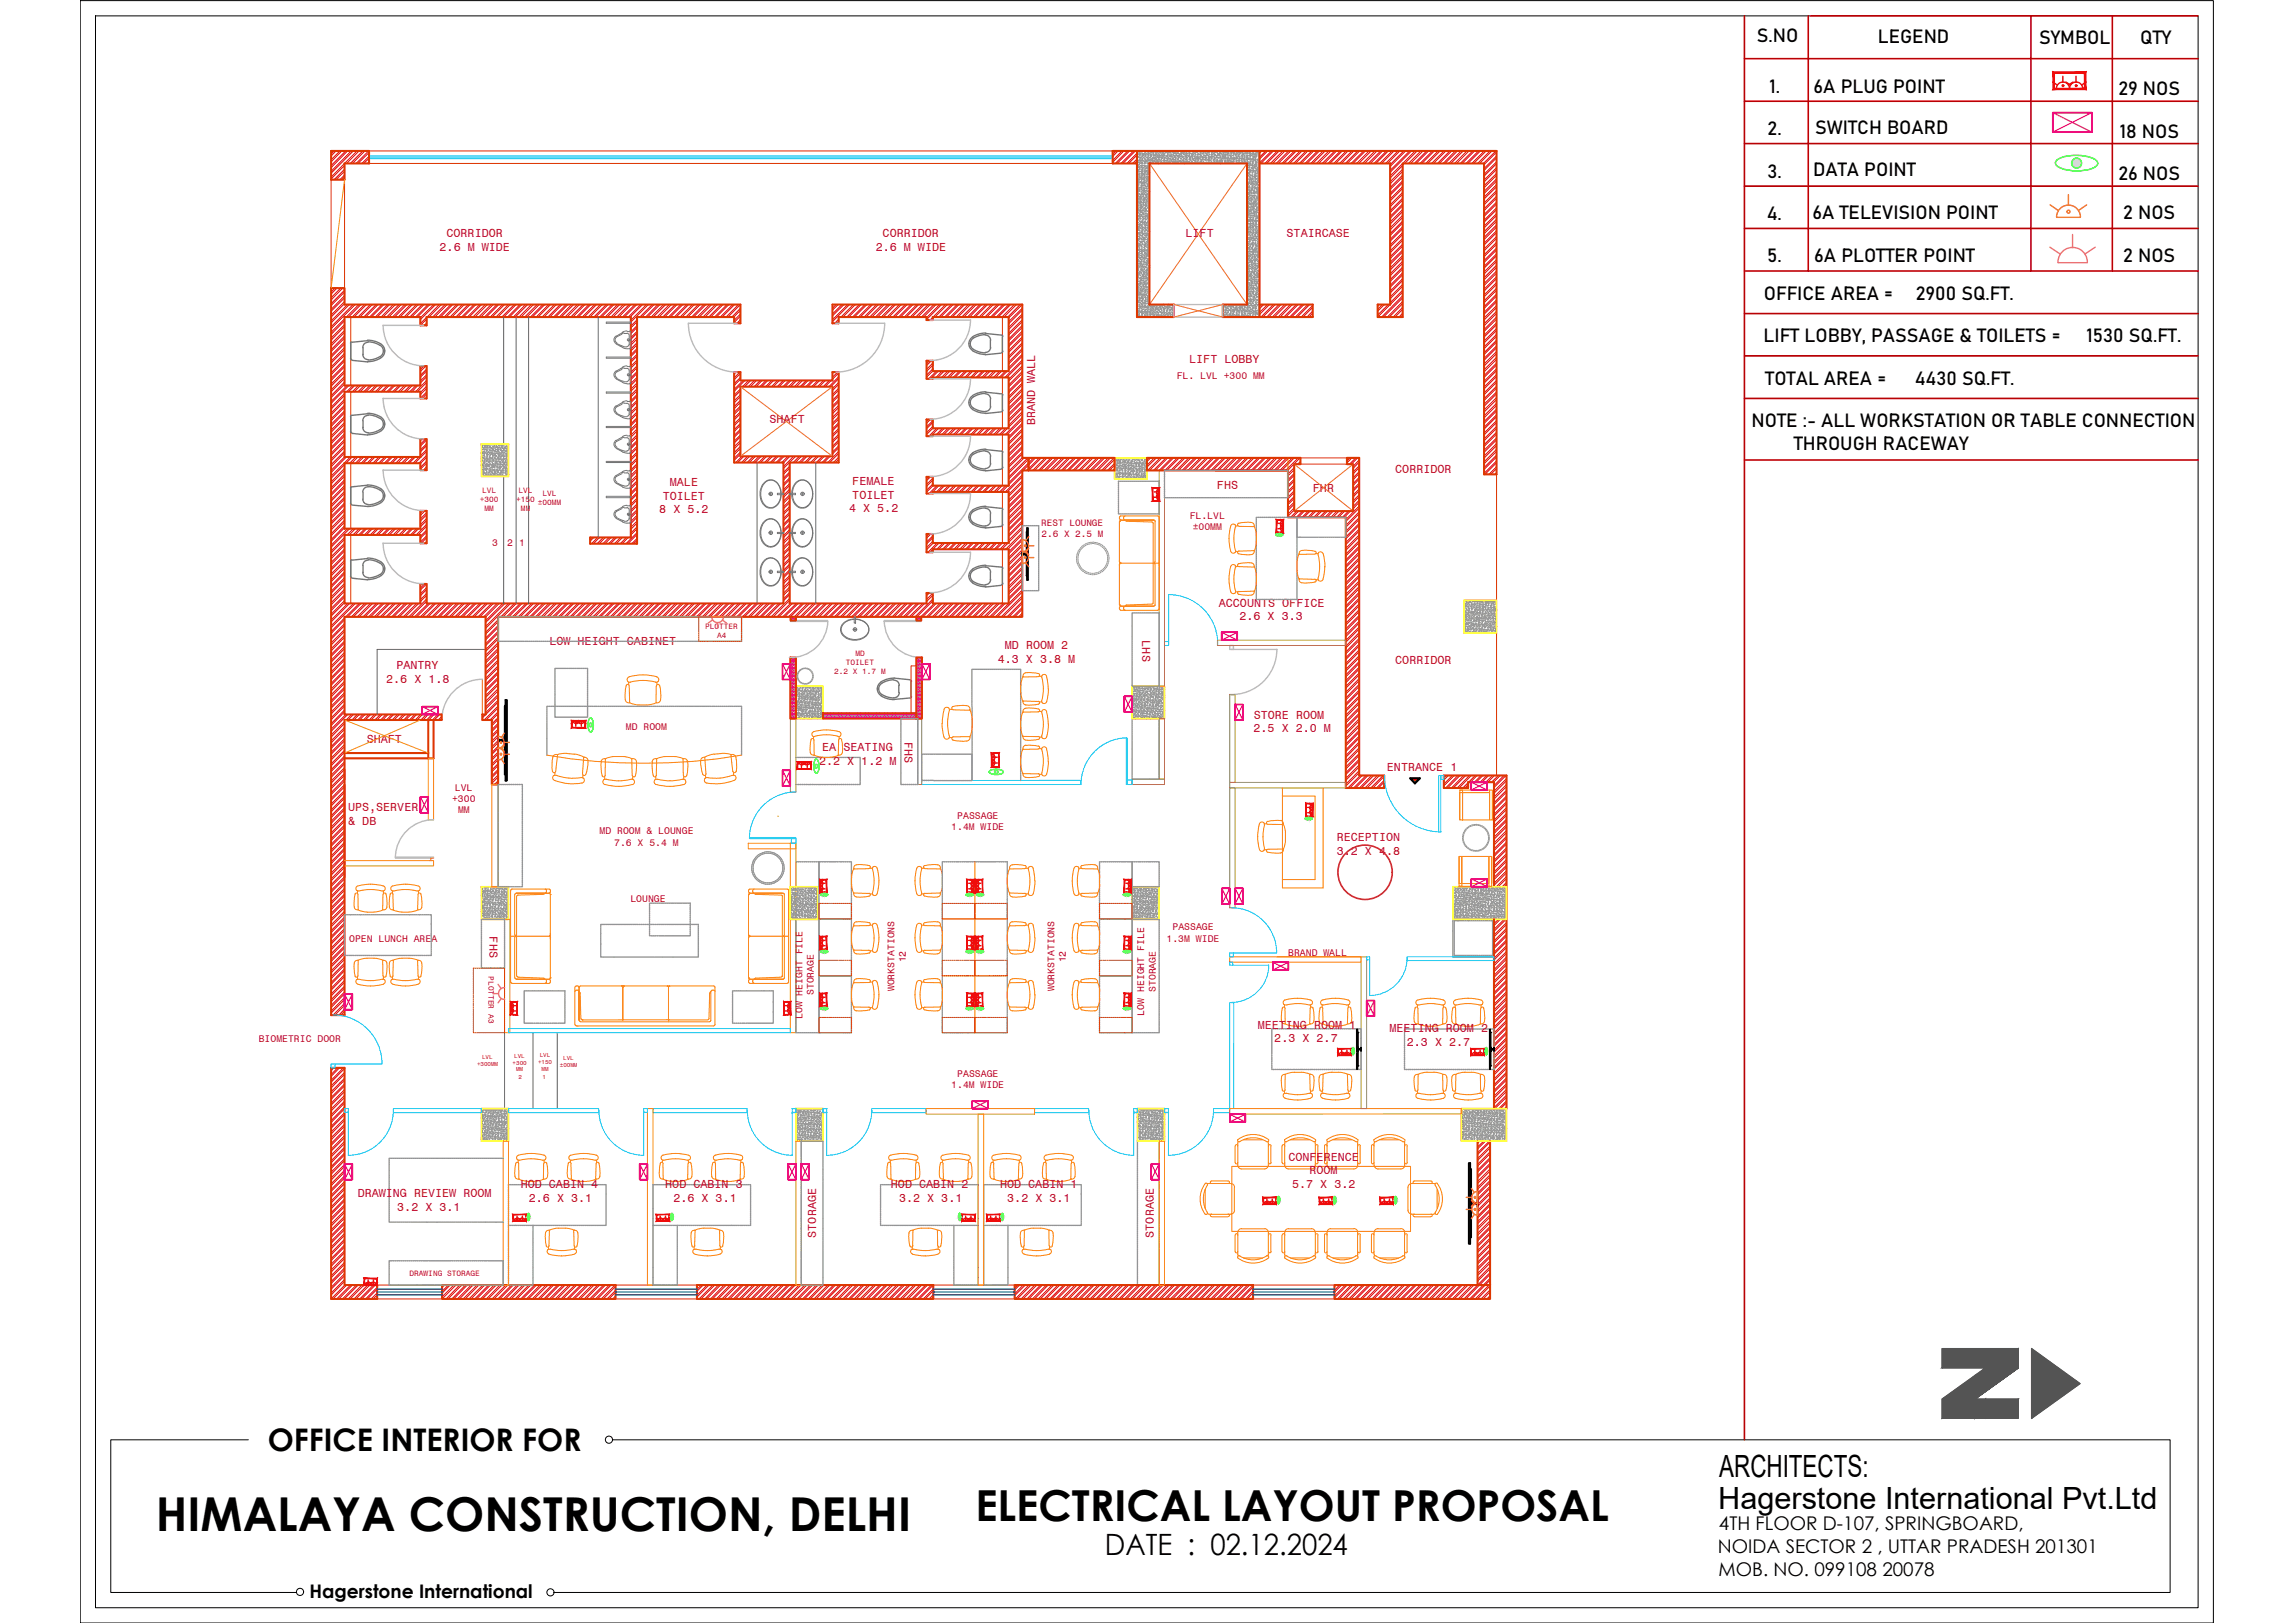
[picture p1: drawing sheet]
<svg xmlns="http://www.w3.org/2000/svg" width="420mm" height="297mm" viewBox="0 0 420 297" stroke-linecap="round" stroke-linejoin="round" font-family="sans-serif">
<defs><g id="words">
<text font-size="8.5" x="28.5" y="280.2">HIMALAYA CONSTRUCTION, DELHI</text>
<text font-size="7.8" x="178.6" y="278.4">ELECTRICAL LAYOUT PROPOSAL</text>
<text font-size="5.7" x="49" y="265.6">OFFICE INTERIOR FOR</text>
<g font-size="5.6">
<text x="314.7" y="270.3">ARCHITECTS:</text>
<text x="314.6" y="276.2">Hagerstone International Pvt.Ltd</text>
</g>
<text font-size="5.4" x="202.3" y="284.6">DATE : 02.12.2024</text>
<g font-size="3.5">
<text x="321.6" y="7.6">S.NO</text>
<text x="343.8" y="7.8">LEGEND</text>
<text x="373.3" y="8">SYMBOL</text>
<text x="391.8" y="8">QTY</text>
<text x="323.9" y="17.1">1.</text>
<text x="332" y="17">6A PLUG POINT</text>
<text x="387.8" y="17.4">29 NOS</text>
<text x="323.6" y="24.7">2.</text>
<text x="332.3" y="24.6">SWITCH BOARD</text>
<text x="388.1" y="25.2">18 NOS</text>
<text x="323.6" y="32.5">3.</text>
<text x="331.9" y="32.3">DATA POINT</text>
<text x="387.8" y="33">26 NOS</text>
<text x="323.5" y="40.2">4.</text>
<text x="331.8" y="40.1">6A TELEVISION POINT</text>
<text x="388.7" y="40.1">2 NOS</text>
<text x="332.1" y="47.9">6A PLOTTER POINT</text>
<text x="388.7" y="47.9">2 NOS</text>
<text x="323.5" y="48">5.</text>
<text x="322.9" y="54.9">OFFICE AREA =</text>
<text x="350.7" y="54.9">2900 SQ.FT.</text>
<text x="322.9" y="62.7">LIFT LOBBY, PASSAGE &amp; TOILETS =</text>
<text x="382" y="62.6">1530 SQ.FT.</text>
<text x="323.2" y="70.4">TOTAL AREA =</text>
<text x="350.6" y="70.4">4430 SQ.FT.</text>
<text x="320.7" y="78.2">NOTE :- ALL WORKSTATION OR TABLE CONNECTION</text>
<text x="328.4" y="82.3">THROUGH RACEWAY</text>
<text x="314.7" y="280">4TH FLOOR D-107, SPRINGBOARD,</text>
<text x="314.5" y="284.2">NOIDA SECTOR 2 , UTTAR PRADESH 201301</text>
<text x="314.6" y="288.4">MOB. NO. 099108 20078</text>
</g>
<text font-size="3.4" x="56.6" y="292.5">Hagerstone International</text>
<g font-size="2.1" fill="#b8002e">
<text x="80.5" y="45.9">2.6 M WIDE</text>
<text x="81.7" y="43.4">CORRIDOR</text>
<text x="160.3" y="45.9">2.6 M WIDE</text>
<text x="161.6" y="43.4">CORRIDOR</text>
<text x="217" y="43.3">LIFT</text>
<text x="235.5" y="43.4">STAIRCASE</text>
<text x="217.7" y="66.5">LIFT LOBBY</text>
<text x="140.9" y="77.3">SHAFT</text>
<text x="189.5" y="77.8" transform="rotate(-90 189.5 77.8)">BRAND WALL</text>
<text x="122.6" y="88.9">MALE</text>
<text x="156" y="88.8">FEMALE</text>
<text x="222.8" y="89.5">FHS</text>
<text x="255.4" y="86.6">CORRIDOR</text>
<text x="120.7" y="93.9">8 X 5.2</text>
<text x="121.3" y="91.4">TOILET</text>
<text x="155.4" y="93.8">4 X 5.2</text>
<text x="156" y="91.3">TOILET</text>
<text x="240.4" y="90.1">FHR</text>
<text x="223.1" y="111">ACCOUNTS OFFICE</text>
<text x="226.9" y="113.5">2.6 X 3.3</text>
<text x="100.6" y="118">LOW HEIGHT CABINET</text>
<text x="184" y="118.9">MD ROOM 2</text>
<text x="209.1" y="117.2" transform="rotate(90 209.1 117.2)">LHS</text>
<text x="70.7" y="125">2.6 X 1.8</text>
<text x="72.6" y="122.5">PANTRY</text>
<text x="182.7" y="121.4">4.3 X 3.8 M</text>
<text x="255.4" y="121.5">CORRIDOR</text>
<text x="229.5" y="131.5">STORE ROOM</text>
<text x="67.1" y="136">SHAFT</text>
<text x="150.5" y="137.4">EA SEATING</text>
<text x="165.6" y="135.7" transform="rotate(90 165.6 135.7)">FHS</text>
<text x="229.5" y="134">2.5 X 2.0 M</text>
<text x="149.9" y="139.9">2.2 X 1.2 M</text>
<text x="253.9" y="141">ENTRANCE 1</text>
<text x="63.7" y="148.4">UPS,SERVER</text>
<text x="63.8" y="150.9">&amp; DB</text>
<text x="244.7" y="153.9">RECEPTION</text>
<text x="244.7" y="156.4">3.2 X 4.8</text>
<text x="89.6" y="171.4" transform="rotate(90 89.6 171.4)">FHS</text>
<text x="230.3" y="188.3">MEETING ROOM 1</text>
<text x="233.3" y="190.8">2.3 X 2.7</text>
<text x="254.4" y="189">MEETING ROOM 2</text>
<text x="257.6" y="191.5">2.3 X 2.7</text>
<text x="235.9" y="212.4">CONFERENCE</text>
<text x="239.7" y="214.9">ROOM</text>
<text x="65.5" y="219.1">DRAWING REVIEW ROOM</text>
<text x="72.7" y="221.6">3.2 X 3.1</text>
<text x="95.3" y="217.5">HOD CABIN 4</text>
<text x="96.8" y="220">2.6 X 3.1</text>
<text x="121.8" y="217.5">HOD CABIN 3</text>
<text x="123.3" y="220">2.6 X 3.1</text>
<text x="163.1" y="217.5">HOD CABIN 2</text>
<text x="164.6" y="220">3.2 X 3.1</text>
<text x="183.1" y="217.5">HOD CABIN 1</text>
<text x="184.4" y="220">3.2 X 3.1</text>
<text x="236.6" y="217.4">5.7 X 3.2</text>
<text x="149.4" y="226.5" transform="rotate(-90 149.4 226.5)">STORAGE</text>
<text x="211.2" y="226.5" transform="rotate(-90 211.2 226.5)">STORAGE</text>
</g>
<g font-size="1.8" fill="#b8002e">
<text x="215.4" y="69.5">FL. LVL +300 MM</text>
<text x="217.8" y="94.9">FL.LVL</text>
<text x="90.1" y="99.9">3</text>
<text x="92.8" y="99.9">2</text>
<text x="95" y="99.9">1</text>
<text x="218.4" y="97">±00MM</text>
<text x="114.6" y="133.6">MD ROOM</text>
<text x="82.8" y="146.8">+300</text>
<text x="83.3" y="144.7">LVL</text>
<text x="83.9" y="148.8">MM</text>
<text x="175.3" y="149.8">PASSAGE</text>
<text x="109.8" y="152.7">MD ROOM &amp; LOUNGE</text>
<text x="112.4" y="154.8">7.6 X 5.4 M</text>
<text x="174.2" y="151.9">1.4M WIDE</text>
<text x="115.4" y="165.1">LOUNGE</text>
<text x="63.9" y="172.4">OPEN LUNCH AREA</text>
<text x="213.6" y="172.3">1.3M WIDE</text>
<text x="214.7" y="170.3">PASSAGE</text>
<text x="165.8" y="176.1" transform="rotate(-90 165.8 176.1)">12</text>
<text x="195.1" y="176.1" transform="rotate(-90 195.1 176.1)">12</text>
<text x="235.8" y="174.9">BRAND WALL</text>
<text x="149" y="182.1" transform="rotate(-90 149 182.1)">STORAGE</text>
<text x="163.7" y="181.4" transform="rotate(-90 163.7 181.4)">WORKSTATIONS</text>
<text x="193" y="181.4" transform="rotate(-90 193 181.4)">WORKSTATIONS</text>
<text x="209.5" y="185.9" transform="rotate(-90 209.5 185.9)">LOW HEIGHT FILE</text>
<text x="211.6" y="181.6" transform="rotate(-90 211.6 181.6)">STORAGE</text>
<text x="47.4" y="190.7">BIOMETRIC DOOR</text>
<text x="146.9" y="186.5" transform="rotate(-90 146.9 186.5)">LOW HEIGHT FILE</text>
<text x="175.3" y="197.1">PASSAGE</text>
<text x="174.2" y="199.2">1.4M WIDE</text>
</g>
<g font-size="1.7" fill="#b8002e">
<text x="190.6" y="96.3">REST LOUNGE</text>
<text x="190.7" y="98.3">2.6 X 2.5 M</text>
</g>
<g font-size="1.4" fill="#b8002e">
<text x="87.8" y="91.9">+300</text>
<text x="88.3" y="90.3">LVL</text>
<text x="88.7" y="93.6">MM</text>
<text x="94.5" y="91.9">+150</text>
<text x="94.9" y="90.3">LVL</text>
<text x="95.4" y="93.6">MM</text>
<text x="98.5" y="92.4">±00MM</text>
<text x="99.3" y="90.8">LVL</text>
<text x="129.1" y="115.1">PLOTTER</text>
<text x="131.3" y="116.8">A4</text>
<text x="152.7" y="123.3">2.2 X 1.7 M</text>
<text x="154.9" y="121.7">TOILET</text>
<text x="156.6" y="120">MD</text>
<text x="89.4" y="178.7" transform="rotate(90 89.4 178.7)">PLOTTER A3</text>
<text x="75" y="233.5">DRAWING STORAGE</text>
</g>
<g font-size="1.1" fill="#b8002e">
<text x="87.3" y="195">+300MM</text>
<text x="88.3" y="193.7">LVL</text>
<text x="93.9" y="194.8">+300</text>
<text x="94.1" y="193.6">LVL</text>
<text x="94.5" y="196.1">MM</text>
<text x="94.9" y="197.5">2</text>
<text x="98.5" y="194.8">+150</text>
<text x="98.8" y="193.5">LVL</text>
<text x="99.1" y="196">MM</text>
<text x="99.3" y="197.5">1</text>
<text x="102.5" y="195.3">±00MM</text>
<text x="103.1" y="194.1">LVL</text>
</g>
</g></defs>
<!-- layer: FURNITURE -->
<g fill="none" stroke="#939598" stroke-width=".25">
<path d="M187.2 96.6v.3M187.2 97v.3M187.2 97.4v.2M187.2 97.8v.2M187.2 98.1v.3M187.2 98.5v.2M187.2 98.9v.2M187.2 99.3v.2M187.2 99.6v.3M187.2 100v.2M187.3 96.2h-.1v.3M187.4 96.2h.3"/>
<path d="M187.8 96.2h.2M188.2 96.2h.2M188.5 96.2h.3M188.9 96.2h.2M189.3 96.2h.2M189.7 96.2h.2M190 96.2h.2v.3M190.2 96.6v.3M190.2 97v.3M190.2 97.4v.2M190.2 97.8v.2M190.2 98.1v.3"/>
<path d="M190.2 98.5v.2M190.2 98.9v.2M190.2 99.3v.2M190.2 99.6v.3M190.2 100v.2M204.8 93.9l.1 .2M204.8 88.3v.3M204.8 88.7v.3M204.8 89.1v.2M204.8 89.4v.3M204.8 89.8v.3M204.8 90.2v.3"/>
<path d="M204.8 90.6v.2M204.8 91v.2M204.8 91.3v.3M204.8 91.7v.2M204.8 92.1v.2M204.8 92.4v.3M204.8 92.8v.2M204.8 93.2v.2M204.8 93.5v.3M204.9 88.1l-.1 .1M205 94.1h.3M205 88.1h.3"/>
<path d="M205.4 94.1h.3M205.4 88.1h.3M205.8 94.1h.2M205.8 88.1h.2M206.2 94.1h.2M206.2 88.1h.2M206.5 94.1h.3M206.5 88.1h.3M206.9 94.1h.2M206.9 88.1h.2M207.3 94.1h.2M207.3 88.1h.2"/>
<path d="M207.6 94.1h.3M207.6 88.1h.3M208 94.1h.2M208 88.1h.2M208.4 94.1h.2M208.4 88.1h.2M208.7 94.1h.3M208.7 88.1h.3M209.1 94.1h.3M209.1 88.1h.3M209.5 94.1h.3M209.5 88.1h.3"/>
<path d="M209.9 94.1h.2M209.9 88.1h.2M210.2 94.1h.3M210.2 88.1h.3M210.6 94.1h.3M210.6 88.1h.3M211 94.1h.2M211 88.1h.2M211.4 94.1h.2M211.4 88.1h.2M211.8 94.1h.2M211.8 88.1h.2"/>
<path d="M212.1 88.1l.1 .1M212.2 93.9l-.1 .2M212.2 88.3v.3M212.2 88.7v.3M212.2 89.1v.2M212.2 89.4v.3M212.2 89.8v.3M212.2 90.2v.3M212.2 90.6v.2M212.2 91v.2M212.2 91.3v.3M212.2 91.7v.2"/>
<path d="M212.2 92.1v.2M212.2 92.4v.3M212.2 92.8v.2M212.2 93.2v.2M212.2 93.5v.3M213.2 90.9v.2h.2M213.2 86.4v.2M213.2 86.8v.2M213.2 87.2v.2M213.2 87.5v.3M213.2 87.9v.3M213.2 88.3v.2"/>
<path d="M213.2 88.6v.3M213.2 89v.3M213.2 89.4v.2M213.2 89.8v.2M213.2 90.2v.2M213.2 90.5v.2M213.4 86.1h-.2v.2M213.6 91.1h.2M213.6 86.1h.2M214 91.1h.2M214 86.1h.2M214.3 91.1h.3"/>
<path d="M214.3 86.1h.3M214.7 91.1h.2M214.7 86.1h.2M215.1 91.1h.2M215.1 86.1h.2M215.4 91.1h.3M215.4 86.1h.3M215.8 91.1h.3M215.8 86.1h.3M216.2 91.1h.3M216.2 86.1h.3M216.6 91.1h.2"/>
<path d="M216.6 86.1h.2M216.9 91.1h.3M216.9 86.1h.3M217.3 91.1h.3M217.3 86.1h.3M217.7 91.1h.2M217.7 86.1h.2M218.1 91.1h.2M218.1 86.1h.2M218.4 91.1h.3M218.4 86.1h.3M218.8 91.1h.2"/>
<path d="M218.8 86.1h.2M219.2 91.1h.2M219.2 86.1h.2M219.5 91.1h.3M219.5 86.1h.3M219.9 91.1h.3M219.9 86.1h.3M220.3 91.1h.2M220.3 86.1h.2M220.6 91.1h.3M220.6 86.1h.3M221 91.1h.3"/>
<path d="M221 86.1h.3M221.4 91.1h.3M221.4 86.1h.3M221.8 91.1h.2M221.8 86.1h.2M222.1 91.1h.3M222.1 86.1h.3M222.5 91.1h.3M222.5 86.1h.3M222.9 91.1h.2M222.9 86.1h.2M223.3 91.1h.2"/>
<path d="M223.3 86.1h.2M223.6 91.1h.3M223.6 86.1h.3M224 91.1h.2M224 86.1h.2M224.4 91.1h.2M224.4 86.1h.2M224.7 91.1h.3M224.7 86.1h.3M225.1 91.1h.3M225.1 86.1h.3M225.5 91.1h.2"/>
<path d="M225.5 86.1h.2M225.8 91.1h.3M225.8 86.1h.3M226.2 91.1h.3M226.2 86.1h.3M226.6 91.1h.3M226.6 86.1h.3M227 91.1h.2M227 86.1h.2M227.4 91.1h.2M227.4 86.1h.2M227.7 91.1h.3"/>
<path d="M227.7 86.1h.3M228.1 91.1h.2M228.1 86.1h.2M228.5 91.1h.2M228.5 86.1h.2M228.9 91.1h.2M228.9 86.1h.2M229.2 91.1h.2M229.2 86.1h.2M229.6 91.1h.2M229.6 86.1h.2M230 91.1h.2"/>
<path d="M230 86.1h.2M230 95v.2M230 95.4v.2M230 95.7v.3M230 96.1v.3M230 96.5v.2M230 96.8v.3M230 97.2v.3M230 97.6v.3M230 98v.2M230 98.4v.2M230 98.7v.3"/>
<path d="M230 99.1v.2M230 99.5v.2M230 99.9v.2M230.1 94.7h-.1v.2M230.3 94.7h.2M230.3 91.1h.3M230.3 86.1h.3M230.6 94.7h.2M230.7 91.1h.3M230.7 86.1h.3M231 94.7h.2M231.1 91.1h.2"/>
<path d="M231.1 86.1h.2M231.4 94.7h.2M231.4 91.1h.3M231.4 86.1h.3M231.7 94.7h.3M231.8 91.1h.3M231.8 86.1h.3M232.1 94.7h.3M232.2 91.1h.3M232.2 86.1h.3M232.5 94.7h.2M232.6 91.1h.2"/>
<path d="M232.6 86.1h.2M232.8 94.7h.3M232.9 91.1h.3M232.9 86.1h.3M233.2 94.7h.3M233.3 91.1h.3M233.3 86.1h.3M233.6 94.7h.2M233.7 91.1h.2M233.7 86.1h.2M234 94.7h.2M234.1 91.1h.2"/>
<path d="M234.1 86.1h.2M234.3 94.7h.3M234.4 91.1h.3M234.4 86.1h.3M234.7 94.7h.2M234.8 91.1h.2M234.8 86.1h.2M235.1 94.7h.2M235.2 91.1h.2M235.2 86.1h.2M235.5 94.7h.2M235.5 86.1h.3v.2"/>
<path d="M235.8 90.9v.2h-.3M235.8 86.4v.2M235.8 86.8v.2M235.8 87.2v.2M235.8 87.5v.3M235.8 87.9v.3M235.8 88.3v.2M235.8 88.6v.3M235.8 89v.3M235.8 89.4v.2M235.8 89.8v.2M235.8 90.2v.2"/>
<path d="M235.8 90.5v.2M235.8 94.7h.3M236.2 94.7h.2M236.6 94.7h.2M236.9 94.7h.3M237.3 94.7h.1v.2M237.4 98v.3h.2M237.4 95v1M237.4 96.1v.3M237.4 96.5v1.4M237.4 98v.2M237.4 98.4v.2"/>
<path d="M237.4 98.7v.3M237.4 99.1v.2M237.4 99.5v.2M237.4 99.9v.2M237.6 94.7h-.2v.2M237.7 94.7h.3M237.7 98.3h.3M238 94.7h.3M238 98.3h.3M238.4 94.7h.3M238.4 98.3h.3M238.8 94.7h.3"/>
<path d="M238.8 98.3h.3M239.2 94.7h.2M239.2 98.3h.2M239.6 94.7h.2M239.6 98.3h.2M239.9 94.7h.3M239.9 98.3h.3M240.3 94.7h.2M240.3 98.3h.2M240.7 94.7h.2M240.7 98.3h.2M241 94.7h.3"/>
<path d="M241 98.3h.3M241.4 94.7h.2M241.4 98.3h.2M241.8 94.7h.2M241.8 98.3h.2M242.1 94.7h.3M242.1 98.3h.3M242.5 94.7h.3M242.5 98.3h.3M242.9 94.7h.3M242.9 98.3h.3M243.3 94.7h.2"/>
<path d="M243.3 98.3h.2M243.6 94.7h.3M243.6 98.3h.3M244 94.7h.3M244 98.3h.3M244.4 94.7h.2M244.4 98.3h.2M244.8 94.7h.2M244.8 98.3h.2M245.2 94.7h.2M245.2 98.3h.2M245.5 94.7h.2"/>
<path d="M245.5 98.3h.2M245.9 94.7h.2M245.9 98.3h.2M246.3 94.7h.1v.2M246.4 98v.3h-.1M246.4 95.1v.2M246.4 95.4v.3M246.4 95.8v.2M246.4 96.2v.2M246.4 96.5v.3M246.4 96.9v.3M246.4 97.3v.3"/>
<path d="M246.4 97.7v.2M91.2 117.2v.2h.2M91.2 113.1v.3M91.2 113.5v.3M91.2 113.9v.3M91.2 114.3v.2M91.2 114.6v.3M91.2 115v.3M91.2 115.4v.2M91.2 115.8v.2M91.2 116.1v.3M91.2 116.5v.2"/>
<path d="M91.2 116.9v.2M91.4 112.9h-.2v.1M91.6 112.9h.2M91.6 117.4h.2M91.9 112.9h.3M91.9 117.4h.3M92.3 112.9h.3M92.3 117.4h.3M92.7 112.9h.2M92.7 117.4h.2M93 112.9h.3M93 117.4h.3"/>
<path d="M93.4 112.9h.3M93.4 117.4h.3M93.8 112.9h.3M93.8 117.4h.3M94.2 112.9h.2M94.2 117.4h.2M94.6 112.9h.2M94.6 117.4h.2M94.9 112.9h.3M94.9 117.4h.3M95.3 112.9h.2M95.3 117.4h.2"/>
<path d="M95.7 112.9h.2M95.7 117.4h.2M96.1 112.9h.2M96.1 117.4h.2M96.4 112.9h.2M96.4 117.4h.2M96.8 112.9h.2M96.8 117.4h.2M97.2 112.9h.2M97.2 117.4h.2M97.5 112.9h.3M97.5 117.4h.3"/>
<path d="M97.9 112.9h.3M97.9 117.4h.3M98.3 112.9h.2M98.3 117.4h.2M98.6 112.9h.3M98.6 117.4h.3M99 112.9h.3M99 117.4h.3M99.4 112.9h.3M99.4 117.4h.3M99.8 112.9h.2M99.8 117.4h.2"/>
<path d="M100.1 112.9h.3M100.1 117.4h.3M100.5 112.9h.3M100.5 117.4h.3M100.9 112.9h.2M100.9 117.4h.2M101.3 112.9h.2M101.3 117.4h.2M101.6 112.9h.3M101.6 117.4h.3M102 112.9h.2M102 117.4h.2"/>
<path d="M102.4 112.9h.2M102.4 117.4h.2M102.7 112.9h.3M102.7 117.4h.3M103.1 112.9h.3M103.1 117.4h.3M103.5 112.9h.2M103.5 117.4h.2M103.8 112.9h.3M103.8 117.4h.3M104.2 112.9h.3M104.2 117.4h.3"/>
<path d="M104.6 112.9h.3M104.6 117.4h.3M105 112.9h.2M105 117.4h.2M105.4 112.9h.2M105.4 117.4h.2M105.7 112.9h.3M105.7 117.4h.3M106.1 112.9h.2M106.1 117.4h.2M106.5 112.9h.2M106.5 117.4h.2"/>
<path d="M106.8 112.9h.3M106.8 117.4h.3M107.2 112.9h.2M107.2 117.4h.2M107.6 112.9h.2M107.6 117.4h.2M107.9 112.9h.3M107.9 117.4h.3M108.3 112.9h.3M108.3 117.4h.3M108.7 112.9h.3M108.7 117.4h.3"/>
<path d="M109.1 112.9h.2M109.1 117.4h.2M109.4 112.9h.3M109.4 117.4h.3M109.8 112.9h.3M109.8 117.4h.3M110.2 112.9h.2M110.2 117.4h.2M110.6 112.9h.2M110.6 117.4h.2M110.9 112.9h.3M110.9 117.4h.3"/>
<path d="M111.3 112.9h.2M111.3 117.4h.2M111.7 112.9h.2M111.7 117.4h.2M112.1 112.9h.2M112.1 117.4h.2M112.4 112.9h.2M112.4 117.4h.2M112.8 112.9h.2M112.8 117.4h.2M113.2 112.9h.2M113.2 117.4h.2"/>
<path d="M113.5 112.9h.3M113.5 117.4h.3M113.9 112.9h.3M113.9 117.4h.3M114.3 112.9h.2M114.3 117.4h.2M114.6 112.9h.3M114.6 117.4h.3M115 112.9h.3M115 117.4h.3M115.4 112.9h.3M115.4 117.4h.3"/>
<path d="M115.8 112.9h.2M115.8 117.4h.2M116.2 112.9h.2M116.2 117.4h.2M116.5 112.9h.3M116.5 117.4h.3M116.9 112.9h.2M116.9 117.4h.2M117.3 112.9h.2M117.3 117.4h.2M117.6 112.9h.3M117.6 117.4h.3"/>
<path d="M118 112.9h.2M118 117.4h.2M118.4 112.9h.2M118.4 117.4h.2M118.7 112.9h.3M118.7 117.4h.3M119.1 112.9h.3M119.1 117.4h.3M119.5 112.9h.3M119.5 117.4h.3M119.8 112.9h.3M119.8 117.4h.3"/>
<path d="M120.2 112.9h.3M120.2 117.4h.3M120.6 112.9h.3M120.6 117.4h.3M121 112.9h.2M121 117.4h.2M121.4 112.9h.2M121.4 117.4h.2M121.7 112.9h.3M121.7 117.4h.3M122.1 112.9h.2M122.1 117.4h.2"/>
<path d="M122.5 112.9h.2M122.5 117.4h.2M122.9 112.9h.2M122.9 117.4h.2M123.2 112.9h.2M123.2 117.4h.2M123.6 112.9h.2M123.6 117.4h.2M124 112.9h.2M124 117.4h.2M124.3 112.9h.3M124.3 117.4h.3"/>
<path d="M124.7 112.9h.3M124.7 117.4h.3M125.1 112.9h.2M125.1 117.4h.2M125.4 112.9h.3M125.4 117.4h.3M125.8 112.9h.3M125.8 117.4h.3M126.2 112.9h.2M126.2 117.4h.2M126.6 112.9h.2M126.6 117.4h.2"/>
<path d="M127 112.9h.2M127 117.4h.2M127.3 112.9h.3M127.3 117.4h.3M127.7 112.9h.2M127.7 117.4h.2M128.1 112.9h.2M128.1 117.4h.2M128.4 112.9h.3M128.4 117.4h.3M128.8 112.9h.2M128.8 117.4h.2"/>
<path d="M129.2 112.9h.2M129.2 117.4h.2M129.5 112.9h.3M129.5 117.4h.3M129.9 112.9h.3M129.9 117.4h.3M130.3 112.9h.3M130.3 117.4h.3M130.6 112.9h.3M130.6 117.4h.3M131 112.9h.3M131 117.4h.3"/>
<path d="M131.4 112.9h.3M131.4 117.4h.3M131.8 112.9h.2M131.8 117.4h.2M132.2 112.9h.2M132.2 117.4h.2M132.5 112.9h.3M132.5 117.4h.3M132.9 112.9h.2M132.9 117.4h.2M133.3 112.9h.2M133.3 117.4h.2"/>
<path d="M133.6 112.9h.3M133.6 117.4h.3M134 112.9h.2M134 117.4h.2M134.4 112.9h.2M134.4 117.4h.2M134.7 112.9h.3M134.7 117.4h.3M135.1 112.9h.3M135.1 117.4h.3M135.5 112.9h.3v.1M135.8 113.1v.3"/>
<path d="M135.8 113.5v.3M135.8 113.9v.3M135.8 114.3v.2M135.8 114.6v.3M135.8 115v.3M135.8 115.4v.2M135.8 115.8v.2M135.8 116.1v.3M135.8 116.5v.2M135.8 116.9v.2M135.8 117.2v.2h-.3M187.2 107.8v.3h.1"/>
<path d="M187.2 100.4v.2M187.2 100.7v.3M187.2 101.1v.3M187.2 101.5v.2M187.2 101.8v.3M187.2 102.2v.3M187.2 102.6v.3M187.2 103v.2M187.2 103.3v.3M187.2 103.7v.3M187.2 104.1v.2M187.2 104.5v.2"/>
<path d="M187.2 104.8v.3M187.2 105.2v.2M187.2 105.6v.2M187.2 105.9v.3M187.2 106.3v.3M187.2 106.7v.2M187.2 107v.3M187.2 107.4v.3M187.4 108.1h.3M187.8 108.1h.2M188.2 108.1h.2M188.5 108.1h.3"/>
<path d="M188.9 108.1h.2M189.3 108.1h.2M189.7 108.1h.2M190.2 107.8v.3h-.2M190.2 100.4v.2M190.2 100.7v.3M190.2 101.1v.3M190.2 101.5v.2M190.2 101.8v.3M190.2 102.2v.3M190.2 102.6v.3M190.2 103v.2"/>
<path d="M190.2 103.3v.3M190.2 103.7v.3M190.2 104.1v.2M190.2 104.5v.2M190.2 104.8v.3M190.2 105.2v.2M190.2 105.6v.2M190.2 105.9v.3M190.2 106.3v.3M190.2 106.7v.2M190.2 107v.3M190.2 107.4v.3"/>
<path d="M207.3 112.4v.3M207.3 112.8v.2M207.3 113.1v.3M207.3 113.5v.3M207.3 113.9v.3M207.3 114.3v.2M207.3 114.6v.3M207.3 115v.3M207.3 115.4v.2M207.3 115.8v.2M207.3 116.1v.3M207.3 116.5v.2"/>
<path d="M207.3 116.9v.2M207.3 117.2v.3M207.3 117.6v.3M207.3 118v.2M207.3 118.3v.3M207.3 118.7v.3M207.3 119.1v.3M207.3 119.5v.2M207.3 119.9v.2M207.4 112.2h-.1v.1M207.6 112.2h.2M207.9 112.2h.3"/>
<path d="M208.3 112.2h.3M208.7 112.2h.2M209 112.2h.3M209.4 112.2h.3M209.8 112.2h.3M210.2 112.2h.2M210.6 112.2h.2M210.9 112.2h.3M211.3 112.2h.2M211.7 112.2h.2M212 112.2h.2v.1M212.2 112.4v.3"/>
<path d="M212.2 112.8v.2M212.2 113.1v.3M212.2 113.5v.3M212.2 113.9v.3M212.2 114.3v.2M212.2 114.6v.3M212.2 115v.3M212.2 115.4v.2M212.2 115.8v.2M212.2 116.1v.3M212.2 116.5v.2M212.2 116.9v.2"/>
<path d="M212.2 117.2v.3M212.2 117.6v.3M212.2 118v.2M212.2 118.3v.3M212.2 118.7v.3M212.2 119.1v.3M212.2 119.5v.2M212.2 119.9v.2M230 109.5v.2h.1M230 100.2v.2M230 100.6v.2M230 101v.2"/>
<path d="M230 101.3v.3M230 101.7v.3M230 102.1v.2M230 102.4v.3M230 102.8v.3M230 103.2v.2M230 103.6v.2M230 103.9v.3M230 104.3v.2M230 104.7v.2M230 105.1v.2M230 105.4v.2"/>
<path d="M230 105.8v.2M230 106.2v.2M230 106.5v.3M230 106.9v.3M230 107.3v.2M230 107.6v.3M230 108v.3M230 108.4v.3M230 108.8v.2M230 109.2v.2M230.3 109.7h.2M230.6 109.7h.2"/>
<path d="M231 109.7h.2M231.4 109.7h.2M231.7 109.7h.3M232.1 109.7h.3M232.5 109.7h.2M232.8 109.7h.3M233.2 109.7h.3M233.6 109.7h.2M234 109.7h.2M234.3 109.7h.3M234.7 109.7h.2M235.1 109.7h.2"/>
<path d="M235.5 109.7h.2M235.8 109.7h.3M236.2 109.7h.2M236.6 109.7h.2M236.9 109.7h.3M237.4 109.5v.2h-.1M237.4 100.2v.2M237.4 100.6v.2M237.4 101v.2M237.4 101.3v.3M237.4 101.7v.3M237.4 102.1v.2"/>
<path d="M237.4 102.4v.3M237.4 102.8v.3M237.4 103.2v.2M237.4 103.6v.2M237.4 103.9v.3M237.4 104.3v.2M237.4 104.7v.2M237.4 105.1v.2M237.4 105.4v.2M237.4 105.8v.2M237.4 106.2v.2M237.4 106.5v.3"/>
<path d="M237.4 106.9v.3M237.4 107.3v.2M237.4 107.6v.3M237.4 108v.3M237.4 108.4v.3M237.4 108.8v.2M237.4 109.2v.2M100.1 129.7v.2M100.1 130.1v.2M100.1 130.5v.2M100.1 130.8v.3M100.1 131.2v.3"/>
<path d="M100.1 131.6v.2M100.1 131.9v.3M100.1 132.3v.3M100.1 132.7v.3M100.1 133.1v.2M100.1 133.4v.3M100.1 133.8v.3M100.1 134.2v.2M100.1 134.6v.2M100.1 134.9v.3M100.1 135.3v.2M100.1 135.7v.2"/>
<path d="M100.1 136v.3M100.1 136.4v.3M100.1 136.8v.2M100.1 137.1v.3M100.1 137.5v.3M100.1 137.9v.3M100.4 129.3h-.3v.3M100.5 129.3h.3M100.9 129.3h.2M101.3 129.3h.2M101.6 129v2.3h6v-2M101.6 122.7v.3"/>
<path d="M101.6 123.1v.2M101.6 123.5v.2M101.6 123.8v.3M101.6 124.2v.2M101.6 124.6v.2M101.6 125v.2M101.6 125.3v.2M101.6 125.7v.2M101.6 126.1v.2M101.6 126.4v.3M101.6 126.8v.3M101.6 127.2v.2"/>
<path d="M101.6 127.5v.3M101.6 127.9v.3M101.6 128.3v.3M101.6 128.7v.2M101.6 129.3h.3M101.7 122.3h-.1v.3M101.9 122.3h.2M102 129.3h.2M102.2 122.3h.2M102.4 129.3h.2M102.6 122.3h.2M102.7 129.3h.3"/>
<path d="M103 122.3h.2M103.1 129.3h.3M103.3 122.3h.3M103.5 129.3h.2M103.7 122.3h.3M103.8 129.3h.3M104.1 122.3h.2M104.2 129.3h.3M104.4 122.3h.3M104.6 129.3h.3M104.8 122.3h.3M105 129.3h.2"/>
<path d="M105.2 122.3h.3M105.4 129.3h.2M105.6 122.3h.2M105.7 129.3h.3M105.9 122.3h.3M106.1 129.3h.2M106.3 122.3h.3M106.5 129.3h.2M106.7 122.3h.2M106.8 129.3h.3M107.1 122.3h.2M107.2 129.3h.2"/>
<path d="M107.4 122.3h.2v.3M107.6 129.3h.2M107.6 122.7v.3M107.6 123.1v.2M107.6 123.5v.2M107.6 123.8v.3M107.6 124.2v.2M107.6 124.6v.2M107.6 125v.2M107.6 125.3v.2M107.6 125.7v.2M107.6 126.1v.2"/>
<path d="M107.6 126.4v.3M107.6 126.8v.3M107.6 127.2v.2M107.6 127.5v.3M107.6 127.9v.3M107.6 128.3v.3M107.6 128.7v.2M107.6 129v.3M107.9 129.3h.3M108.3 129.3h.3M108.7 129.3h.3M109.1 129.3h.2"/>
<path d="M109.4 129.3h.3M109.8 129.3h.3M110.2 129.3h.2M110.6 129.3h.2M110.9 129.3h.3M111.3 129.3h.2M111.7 129.3h.2M112.1 129.3h.2M112.4 129.3h.2M112.8 129.3h.2M113.2 129.3h.2M113.5 129.3h.3"/>
<path d="M113.9 129.3h.3M114.3 129.3h.2M114.6 129.3h.3M115 129.3h.3M115.4 129.3h.3M115.8 129.3h.2M116.2 129.3h.2M116.5 129.3h.3M116.9 129.3h.2M117.3 129.3h.2M117.6 129.3h.3M118 129.3h.2"/>
<path d="M118.4 129.3h.2M118.7 129.3h.3M119.1 129.3h.3M119.5 129.3h.3M119.8 129.3h.3M120.2 129.3h.3M120.6 129.3h.3M121 129.3h.2M121.4 129.3h.2M121.7 129.3h.3M122.1 129.3h.2M122.5 129.3h.2"/>
<path d="M122.9 129.3h.2M123.2 129.3h.2M123.6 129.3h.2M124 129.3h.2M124.3 129.3h.3M124.7 129.3h.3M125.1 129.3h.2M125.4 129.3h.3M125.8 129.3h.3M126.2 129.3h.2M126.6 129.3h.2M127 129.3h.2"/>
<path d="M127.3 129.3h.3M127.7 129.3h.2M128.1 129.3h.2M128.4 129.3h.3M128.8 129.3h.2M129.2 129.3h.2M129.5 129.3h.3M129.9 129.3h.3M130.3 129.3h.3M130.6 129.3h.3M131 129.3h.3M131.4 129.3h.3"/>
<path d="M131.8 129.3h.2M132.2 129.3h.2M132.5 129.3h.3M132.9 129.3h.2M133.3 129.3h.2M133.6 129.3h.3M134 129.3h.2M134.4 129.3h.2M134.7 129.3h.3M135.1 129.3h.3M135.5 129.3h.3v.1M135.8 129.5v.3"/>
<path d="M135.8 129.9v.3M135.8 130.3v.2M135.8 130.7v.2M135.8 131v.3M135.8 131.4v.2M135.8 131.8v.2M135.8 132.2v.2M135.8 132.5v.2M135.8 132.9v.2M135.8 133.3v.2M135.8 133.6v.3M135.8 134v.3"/>
<path d="M135.8 134.4v.2M135.8 134.7v.3M135.8 135.1v.3M135.8 135.5v.2M135.8 135.9v.2M135.8 136.2v.3M135.8 136.6v.2M135.8 137v.2M135.8 137.4v.2M135.8 137.7v.3M135.8 138.1v.1M145.7 138.6h.3"/>
<path d="M146.1 138.6h.2M146.4 138.6h.3M146.8 138.6h.3M147.2 138.6h.2M147.6 138.6h.2M148 138.6h.2M148.3 138.6h.2M148.7 138.6h.2M149.1 138.6h.2M149.4 138.6h.3M149.8 138.6h.2M150.2 138.6h.2"/>
<path d="M150.5 138.6h.3M150.9 138.6h.3M151.3 138.6h.3M151.7 138.6h.2M152 138.6h.3M152.4 138.6h.3M152.8 138.6h.2M153.2 138.6h.2M153.5 138.6h.3M153.9 138.6h.2M154.3 138.6h.2M154.6 138.6h.3"/>
<path d="M155 138.6h.3M155.4 138.6h.2M155.7 138.6h.3M156.1 138.6h.3M156.5 138.6h.3M156.9 138.6h.2M157.2 138.6h.3v.2M157.5 138.9v.3M157.5 139.3v.3M157.5 139.7v.2M164.9 131.9v.2M164.9 132.2v.3"/>
<path d="M164.9 132.6v.2M164.9 133v.2M164.9 133.3v.3M164.9 133.7v.3M164.9 134.1v.2M164.9 134.4v.3M164.9 134.8v.3M164.9 135.2v.3M164.9 135.6v.2M164.9 136v.2M164.9 136.3v.3M164.9 136.7v.2"/>
<path d="M164.9 137.1v.2M164.9 137.4v.3M164.9 137.8v.2M164.9 138.2v.2M164.9 138.5v.3M164.9 138.9v.3M164.9 139.3v.3M164.9 139.7v.2M165.1 131.5h-.2v.2M165.2 131.5h.3M165.6 131.5h.3M166 131.5h.2"/>
<path d="M166.4 131.5h.2M166.7 131.5h.3M167.1 131.5h.2M167.5 131.5h.2M167.9 131.5h.1v.2M168 131.9v.2M168 132.2v.3M168 132.6v.2M168 133v.2M168 133.3v.3M168 133.7v.3M168 134.1v.2"/>
<path d="M168 134.4v.3M168 134.8v.3M168 135.2v.3M168 135.6v.2M168 136v.2M168 136.3v.3M168 136.7v.2M168 137.1v.2M168 137.4v.3M168 137.8v.2M168 138.2v.2M168 138.5v.3"/>
<path d="M168 138.9v.3M168 139.3v.3M168 139.7v.2M168.7 138.5v.2M168.7 138.8v.3M168.7 139.2v.3M168.7 139.6v.2M168.7 139.9v.3M169 138h-.3v.3M169.1 138h.3M169.5 138h.3M169.9 138h.2"/>
<path d="M170.3 138h.2M170.6 138h.3M171 138h.2M171.4 138h.2M171.7 138h.3M172.1 138h.2M172.5 138h.2M172.8 138h.3M173.2 138h.3M173.6 138h.3M174 138h.2M174.3 138h.3"/>
<path d="M174.7 138h.3M175.1 138h.2M175.5 138h.2M175.9 138h.2M176.2 138h.2M176.6 138h.2M177 138h.2M177.3 138h.3M177.7 138h.2M177.9 122.9v.2M177.9 123.2v.3M177.9 123.6v.3"/>
<path d="M177.9 124v.2M177.9 124.4v.2M177.9 124.7v.3M177.9 125.1v.2M177.9 125.5v.2M177.9 125.8v.3M177.9 126.2v.3M177.9 126.6v.2M177.9 126.9v.3M177.9 127.3v.3M177.9 127.7v.3M177.9 128.1v.2"/>
<path d="M177.9 128.4v.3M177.9 128.8v.3M177.9 138.5l.1 .3M177.9 138.8l.1 .3M177.9 139.2v.3M177.9 139.6l.1 .3M177.9 139.9l.1 .3M177.9 129.2l.1 .2M178 129.6v.2M178 129.9v.3M178 130.3v.2M178 130.7v.2"/>
<path d="M178 131v.3M178 131.4v.3M178 131.8v.2M178 132.2v.2M178 132.5v.3M178 132.9v.3M178 133.3v.2M178 133.7v.2M178 134v.3M178 134.4v.2M178 134.8v.2M178 135.2v.2"/>
<path d="M178 135.5v.2M178 135.9v.2M178 136.3v.2M178 136.6v.3M178 137v.3M178 137.4v.2M178 137.7v.7M178.1 122.5h-.2v.3M178.2 122.5h.2M178.6 122.5h.2M178.9 122.5h.3M179.3 122.5h.3"/>
<path d="M179.7 122.5h.2M180 122.5h.3M180.4 122.5h.3M180.8 122.5h.3M181.2 122.5h.2M181.5 122.5h.3M181.9 122.5h.3M182.3 122.5h.2M182.7 122.5h.2M183 122.5h.3M183.4 122.5h.2M183.8 122.5h.2"/>
<path d="M184.1 122.5h.3M184.5 122.5h.3M184.9 122.5h.2M185.3 122.5h.2M185.6 122.5h.3M186 122.5h.3M186.4 122.5h.2M186.8 122.5l.1 .3M186.9 122.9v.2M186.9 123.2v.3M186.9 123.6v.3M186.9 124v.2"/>
<path d="M186.9 124.4v.2M186.9 124.7v.3M186.9 125.1v.2M186.9 125.5v.2M186.9 125.8v.3M186.9 126.2v.3M186.9 126.6v.2M186.9 126.9v.3M186.9 127.3v.3M186.9 127.7v.3M186.9 128.1v.2M186.9 128.5v.2"/>
<path d="M186.9 128.8v.3M186.9 129.2v.2M186.9 129.6v.2M186.9 129.9v.3M186.9 130.3v.2M186.9 130.7v.2M186.9 131v.3M186.9 131.4v.3M186.9 131.8v.2M186.9 132.2v.2M186.9 132.5v.3M186.9 132.9v.3"/>
<path d="M186.9 133.3v.2M186.9 133.7v.2M186.9 134v.3M186.9 134.4v.2M186.9 134.8v.2M186.9 135.2v.2M186.9 135.5v.2M186.9 135.9v.2M186.9 136.3v.2M186.9 136.6v.3M186.9 137v.3M186.9 137.4v.2"/>
<path d="M186.9 137.7v.3M186.9 138.1v.3M186.9 138.5v.3M186.9 138.9v.2M186.9 139.2v.3M186.9 139.6v.3M186.9 140v.2M207.3 125.4v.2h.1M207.3 120.2v.3M207.3 120.6v.2M207.3 121v.2M207.3 121.4v.2"/>
<path d="M207.3 121.7v.2M207.3 122.1v.2M207.3 122.5v.2M207.3 122.8v.3M207.3 123.2v.3M207.3 123.6v.2M207.3 123.9v.3M207.3 124.3v.3M207.3 124.7v.3M207.3 125.1v.2M207.3 131.9v.3M207.3 132.3v.2"/>
<path d="M207.3 132.7v.2M207.3 133v.3M207.3 133.4v.2M207.3 133.8v.2M207.3 134.1v.3M207.3 134.5v.3M207.3 134.9v.3M207.3 135.3v.2M207.3 135.6v.3M207.3 136v.3M207.3 136.4v.2M207.3 136.8v.2"/>
<path d="M207.3 137.1v.3M207.3 137.5v.2M207.3 137.9v.2M207.3 138.2v.3M207.3 138.6v.3M207.3 139v.2M207.3 139.3v.3M207.3 139.7v.3M207.4 131.5h-.1v.3M207.6 131.5h.2M207.6 125.6h.2M207.9 131.5h.3"/>
<path d="M207.9 125.6h.3M208.3 131.5h.3M208.3 125.6h.3M208.7 131.5h.2M208.7 125.6h.2M209 131.5h.3M209 125.6h.3M209.4 131.5h.3M209.4 125.6h.3M209.8 131.5h.3M209.8 125.6h.3M210.2 131.5h.2"/>
<path d="M210.2 125.6h.2M210.5 131.5h.3M210.6 125.6h.2M210.9 131.5h.3M210.9 125.6h.3M211.3 131.5h.2M211.3 125.6h.2M211.7 131.5h.2M211.7 125.6h.2M212 131.5h.2v.3M212.2 120.2v.3M212.2 120.6v.2"/>
<path d="M212.2 121v.2M212.2 121.4v.2M212.2 121.7v.2M212.2 122.1v.2M212.2 122.5v.2M212.2 122.8v.3M212.2 123.2v.3M212.2 123.6v.2M212.2 123.9v.3M212.2 124.3v.3M212.2 124.7v.3M212.2 125.1v.2"/>
<path d="M212.2 125.4v.2h-.2M212.2 131.9v.3M212.2 132.3v.2M212.2 132.7v.2M212.2 133v.3M212.2 133.4v.2M212.2 133.8v.2M212.2 134.1v.3M212.2 134.5v.3M212.2 134.9v.3M212.2 135.3v.2M212.2 135.6v.3"/>
<path d="M212.2 136v.3M212.2 136.4v.2M212.2 136.8v.2M212.2 137.1v.3M212.2 137.5v.2M212.2 137.9v.2M212.2 138.2v.3M212.2 138.6v.3M212.2 139v.2M212.2 139.3v.3M212.2 139.7v.3M91.2 143.9v.2"/>
<path d="M91.2 144.3v.2M91.2 144.6v.3M91.2 145v.2M91.2 145.4v.2M91.2 145.7v.3M91.2 146.1v.3M91.2 146.5v.3M91.2 146.9v.2M91.2 147.2v.3M91.2 147.6v.3M91.2 148v.2M91.2 148.4v.2"/>
<path d="M91.2 148.7v.3M91.2 149.1v.2M91.2 149.5v.2M91.2 149.8v.3M91.2 150.2v.3M91.2 150.6v.2M91.2 150.9v.3M91.2 151.3v.3M91.2 151.7v.3M91.2 152.1v.2M91.2 152.4v.3M91.2 152.8v.3"/>
<path d="M91.2 153.2v.2M91.2 153.6v.2M91.2 154v.2M91.2 154.3v.2M91.2 154.7v.2M91.2 155.1v.2M91.2 155.4v.3M91.2 155.8v.2M91.2 156.2v.2M91.2 156.5v.3M91.2 156.9v.3M91.2 157.3v.3"/>
<path d="M91.2 157.7v.2M91.2 158v.3M91.2 158.4v.3M91.2 158.8v.2M91.2 159.2v.2M91.2 159.5v.3M91.2 159.9v.2M91.5 143.6h-.3v.1M91.6 143.6h.3M92 143.6h.2M92.4 143.6h.2M92.7 143.6h.3"/>
<path d="M93.1 143.6h.2M93.5 143.6h.2M93.9 143.6h.2M94.2 143.6h.2M94.6 143.6h.2M95 143.6h.2M95.3 143.6h.3v.1M95.6 143.9v.2M95.6 144.3v.2M95.6 144.6v.3M95.6 145v.2M95.6 145.4v.2"/>
<path d="M95.6 145.7v.3M95.6 146.1v.3M95.6 146.5v.3M95.6 146.9v.2M95.6 147.2v.3M95.6 147.6v.3M95.6 148v.2M95.6 148.4v.2M95.6 148.7v.3M95.6 149.1v.2M95.6 149.5v.2M95.6 149.8v.3"/>
<path d="M95.6 150.2v.3M95.6 150.6v.2M95.6 150.9v.3M95.6 151.3v.3M95.6 151.7v.3M95.6 152.1v.2M95.6 152.4v.3M95.6 152.8v.3M95.6 153.2v.2M95.6 153.6v.2M95.6 154v.2M95.6 154.3v.2"/>
<path d="M95.6 154.7v.2M95.6 155.1v.2M95.6 155.4v.3M95.6 155.8v.2M95.6 156.2v.2M95.6 156.5v.3M95.6 156.9v.3M95.6 157.3v.3M95.6 157.7v.2M95.6 158v.3M95.6 158.4v.3M95.6 158.8v.2"/>
<path d="M95.6 159.2v.2M95.6 159.5v.3M95.6 159.9v.2M145.7 158v.3M145.7 158.4v.3M145.7 158.8v.2M145.7 159.2v.2M145.7 159.5v.3M145.7 159.9v.2M145.7 143.6h.3M145.9 157.7h-.2v.2M146 157.7h.3"/>
<path d="M146.1 143.6h.2M146.4 157.7h.2M146.5 143.6h.2M146.8 157.7h.2M146.8 143.6h.3M147.2 157.7h.2M147.2 143.6h.2M147.5 157.7h.2M147.6 143.6h.2M147.9 157.7h.2M148 143.6h.2M148.3 157.7h.2"/>
<path d="M148.3 143.6h.2M148.6 157.7h.3M148.7 143.6h.2M149 157.7h.2M149.1 143.6h.2M149.4 157.7h.2M149.4 143.6h.3M149.7 157.7h.2v.2M149.8 143.6h.3M149.9 158v.3M149.9 158.4v.3M149.9 158.7v.3"/>
<path d="M149.9 159.1v.7M149.9 159.8v.3M150.1 157.7l-.2 .1M150.2 157.7h.2M150.2 143.6h.2M150.5 157.7h.3M150.5 143.6h.3M150.9 157.7h.3M150.9 143.6h.3M151.3 157.7h.3M151.3 143.6h.3M151.7 157.7h.2"/>
<path d="M151.7 143.6h.2M152 157.7h.3M152 143.6h.3M152.4 157.7h.3M152.4 143.6h.3M152.8 157.7h.2M152.8 143.6h.2M153.2 157.7h.2M153.2 143.6h.2M153.5 157.7h.3M153.5 143.6h.3M153.9 157.7h.2"/>
<path d="M153.9 143.6h.2M154.3 157.7h.2M154.3 143.6h.2M154.6 157.7h.3M154.6 143.6h.3M155 157.7h.3M155 143.6h.3M155.4 157.7h.2M155.4 143.6h.2M155.7 157.7l.2 .1M155.7 143.6h.3M155.9 158v.2"/>
<path d="M155.9 158.4v.2M155.9 158.7v.3M155.9 159.1v.2M155.9 159.5v.2M155.9 159.8v.3M156.1 143.6h.3M156.5 143.6h.3M156.9 143.6h.2M157.5 143.4v.2h-.2M157.5 140.1v.2M157.5 140.4v.3M157.5 140.8v.2"/>
<path d="M157.5 141.2v.2M157.5 141.5v.3M157.5 141.9v.2M157.5 142.3v.2M157.5 142.6v.3M157.5 143v.3M164.9 143.4v.2h.2M164.9 140v.3M164.9 140.4v.3M164.9 140.8v.2M164.9 141.2v.2M164.9 141.5v.3"/>
<path d="M164.9 141.9v.2M164.9 142.3v.2M164.9 142.6v.3M164.9 143v.3M165.2 143.6h.3M165.6 143.6h.3M166 143.6h.2M166.4 143.6h.2M166.7 143.6h.3M167.1 143.6h.2M167.5 143.6h.2M168 143.4v.2h-.1"/>
<path d="M168 140v.3M168 140.4v.3M168 140.8v.2M168 141.2v.2M168 141.5v.3M168 141.9v.2M168 142.3v.2M168 142.6v.3M168 143v.3M168.7 142.6v.2h.3M168.7 140.3v.3M168.7 140.7v.3"/>
<path d="M168.7 141.1v.2M168.7 141.4v.3M168.7 141.8v.3M168.7 142.2v.2M169.1 142.8h.3M169.5 142.8h.3M169.9 142.8h.2M170.3 142.8h.2M170.6 142.8h.3M171 142.9h.2M171.4 142.9h.2M171.7 142.9h.3"/>
<path d="M172.1 142.9h.2M172.5 142.9h.2M172.5 158v.2M172.5 158.4v.2M172.5 158.7v.3M172.5 159.1v.2M172.5 159.5v.2M172.5 159.8v.3M172.6 157.7l-.1 .1M172.8 157.7h.2M172.8 142.9h.3M173.1 157.7h.3"/>
<path d="M173.2 142.9h.3M173.5 157.7h.2M173.6 142.9h.3M173.9 157.7h.2M174 142.9h.2M174.2 157.7h.3M174.3 142.9h.3M174.6 157.7h.3M174.7 142.9h.3M175 157.7h.3M175.1 142.9h.2M175.3 157.7h.3"/>
<path d="M175.5 142.9h.2M175.7 157.7h.3M175.9 142.9h.2M176.1 157.7h.3M176.2 142.9h.2M176.5 157.7h.2M176.6 142.9h.2M176.9 157.7h.2M177 142.9h.2M177.2 157.7h.3M177.3 142.9h.3M177.6 157.7h.2"/>
<path d="M177.9 142.6v.3h-.2M177.9 140.3l.1 .3M177.9 140.7l.1 .3M177.9 141.1v.2M177.9 141.4l.1 .3M177.9 141.8l.1 .3M177.9 142.2l.1 .3M178 157.7h.2M178 142.6v.2M178.4 157.7h.2M178.7 157.7h.2M179.1 157.7h.2"/>
<path d="M179.5 157.7h.2M179.8 157.7h.3M180.2 157.7h.3M180.6 157.7h.2M180.9 157.7h.3M181.3 157.7h.3M181.7 157.7h.2M182.1 157.7h.2M182.5 157.7h.2M182.8 157.7h.2M183.2 157.7h.2M183.6 157.7h.2"/>
<path d="M183.9 157.7h.3M184.3 157.7l.1 .1M184.4 158v.2M184.4 158.4v.2M184.4 158.7v.3M184.4 159.1v.2M184.4 159.5v.2M184.4 159.8v.3M186.9 140.4v.2M186.9 140.7v.3M186.9 141.1v.2M186.9 141.5v.2"/>
<path d="M186.9 141.8v.3M186.9 142.2v.3M186.9 142.6v.3M201.3 158v.2M201.3 158.4v.2M201.3 158.7v.3M201.3 159.1v.2M201.3 159.5v.2M201.3 159.8v.3M201.4 157.7l-.1 .1M201.5 157.7h.3M201.9 157.7h.3"/>
<path d="M202.3 157.7h.2M202.6 157.7h.3M203 157.7h.3M203.4 157.7h.3M203.8 157.7h.2M204.2 157.7h.2M204.5 157.7h.3M204.9 157.7h.2M205.3 157.7h.2M205.7 157.7h.2M206 157.7h.2M206.4 157.7h.2"/>
<path d="M206.8 157.7h.2M207.1 157.7l.2 .1M207.3 140.1v.3M207.3 140.5v.2M207.3 140.8v.3M207.3 141.2v.3M207.3 141.6v.2M207.3 142v.2M207.3 142.4v.2h.1M207.3 158v.3M207.3 158.4v.3M207.3 158.7v.3"/>
<path d="M207.3 159.1v.7M207.3 159.8v.3M207.4 157.7h-.1v.2M207.6 157.7h.2M207.6 142.6h.2M207.9 157.7h.3M207.9 142.6h.3M208.3 157.7h.3M208.3 142.6h.3M208.7 157.7h.2M208.7 142.6h.2M209 157.7h.3"/>
<path d="M209 142.6h.3M209.4 157.7h.3M209.4 142.6h.3M209.8 157.7h.3M209.8 142.6h.3M210.2 157.7h.2M210.2 142.6h.2M210.5 157.7h.3M210.5 142.6h.3M210.9 157.7h.3M210.9 142.6h.3M211.3 157.7h.2"/>
<path d="M211.3 142.6h.2M211.7 157.7h.2M211.7 142.6h.2M212 157.7h.2v.2M212.2 142.4v.2h-.2M212.2 140.1v.3M212.2 140.5v.2M212.2 140.8v.3M212.2 141.2v.3M212.2 141.6v.2M212.2 142v.2M212.2 158v.3"/>
<path d="M212.2 158.4v.3M212.2 158.8v.2M212.2 159.2v.2M212.2 159.5v.3M212.2 159.9v.2M63.1 174.7v.2h.2M63.1 167.7v.2M63.1 168v.3M63.1 168.4v.3M63.1 168.8v.3M63.1 169.1v.3M63.1 169.5v.3"/>
<path d="M63.1 169.9v.3M63.1 170.3v.2M63.1 170.7v.2M63.1 171v.3M63.1 171.4v.2M63.1 171.8v.2M63.1 172.2v.2M63.1 172.5v.2M63.1 172.9v.2M63.1 173.3v.2M63.1 173.6v.3M63.1 174v.3"/>
<path d="M63.1 174.4v.2M63.3 167.4h-.2v.1M63.5 174.9h.2M63.5 167.4h.2M63.8 174.9h.3M63.8 167.4h.3M64.2 174.9h.2M64.2 167.4h.2M64.6 174.9h.2M64.6 167.4h.2M64.9 174.9h.3M64.9 167.4h.3"/>
<path d="M65.3 174.9h.3M65.3 167.4h.3M65.7 174.9h.3M65.7 167.4h.3M66 174.9h.3M66 167.4h.3M66.4 174.9h.3M66.4 167.4h.3M66.8 174.9h.3M66.8 167.4h.3M67.2 174.9h.2M67.2 167.4h.2"/>
<path d="M67.6 174.9h.2M67.6 167.4h.2M67.9 174.9h.3M67.9 167.4h.3M68.3 174.9h.2M68.3 167.4h.2M68.7 174.9h.2M68.7 167.4h.2M69 174.9h.3M69 167.4h.3M69.4 174.9h.2M69.4 167.4h.2"/>
<path d="M69.8 174.9h.2M69.8 167.4h.2M70.1 174.9h.3M70.1 167.4h.3M70.5 174.9h.3M70.5 167.4h.3M70.9 174.9h.3M70.9 167.4h.3M71.3 174.9h.2M71.3 167.4h.2M71.6 174.9h.3M71.6 167.4h.3"/>
<path d="M72 174.9h.3M72 167.4h.3M72.4 174.9h.2M72.4 167.4h.2M72.8 174.9h.2M72.8 167.4h.2M73.2 174.9h.2M73.2 167.4h.2M73.5 174.9h.2M73.5 167.4h.2M73.9 174.9h.2M73.9 167.4h.2"/>
<path d="M74.3 174.9h.2M74.3 167.4h.2M74.6 174.9h.3M74.6 167.4h.3M75 174.9h.2M75 167.4h.2M75.4 174.9h.2M75.4 167.4h.2M75.7 174.9h.3M75.7 167.4h.3M76.1 174.9h.3M76.1 167.4h.3"/>
<path d="M76.5 174.9h.3M76.5 167.4h.3M76.8 174.9h.3M76.8 167.4h.3M77.2 174.9h.3M77.2 167.4h.3M77.6 174.9h.3M77.6 167.4h.3M78 174.9h.2M78 167.4h.2M78.4 174.9h.2M78.4 167.4h.2"/>
<path d="M78.7 167.4h.3v.1M79 174.7v.2h-.3M79 167.7v.2M79 168v.3M79 168.4v.3M79 168.8v.3M79 169.1v.3M79 169.5v.3M79 169.9v.3M79 170.3v.2M79 170.7v.2M79 171v.3"/>
<path d="M79 171.4v.2M79 171.8v.2M79 172.2v.2M79 172.5v.2M79 172.9v.2M79 173.3v.2M79 173.6v.3M79 174v.3M79 174.4v.2M88.1 176.9v.3h.2M88.1 168.7v.2M88.1 169.1v.2"/>
<path d="M88.1 169.4v.3M88.1 169.8v.2M88.1 170.2v.2M88.1 170.5v.3M88.1 170.9v.3M88.1 171.3v.3M88.1 171.6v.3M88.1 172v.3M88.1 172.4v.3M88.1 172.8v.2M88.1 173.2v.2M88.1 173.5v.3"/>
<path d="M88.1 173.9v.2M88.1 174.3v.2M88.1 174.7v.2M88.1 175v.2M88.1 175.4v.2M88.1 175.8v.2M88.1 176.1v.3M88.1 176.5v.3M88.3 168.3h-.2v.3M88.4 168.3h.3M88.4 177.2h.3M88.8 168.3h.3"/>
<path d="M88.8 177.2h.3M89.2 168.3h.3M89.2 177.2h.3M89.6 168.3h.2M89.6 177.2h.2M89.9 168.3h.3M89.9 177.2h.3M90.3 168.3h.3M90.3 177.2h.3M90.7 168.3h.2M90.7 177.2h.2M91.1 168.3h.2"/>
<path d="M91.1 177.2h.2M91.2 162.1v.2h.3M91.2 160.3v.2M91.2 160.6v.3M91.2 161v.3M91.2 161.4v.2M91.2 161.7v.3M91.4 168.3h.3M91.4 177.2h.3M91.6 162.3h.3M91.8 168.3h.2M91.8 177.2h.2"/>
<path d="M92 162.3h.2M92.2 168.3h.2v.3M92.4 176.9v.3h-.2M92.4 162.3h.2M92.4 168.7v.2M92.4 169.1v.2M92.4 169.4v.3M92.4 169.8v.2M92.4 170.2v.2M92.4 170.5v.3M92.4 170.9v.3M92.4 171.3v.3"/>
<path d="M92.4 171.6v.3M92.4 172v.3M92.4 172.4v.3M92.4 172.8v.2M92.4 173.2v.2M92.4 173.5v.3M92.4 173.9v.2M92.4 174.3v.2M92.4 174.7v.2M92.4 175v.2M92.4 175.4v.2M92.4 175.8v.2"/>
<path d="M92.4 176.1v.3M92.4 176.5v.3M92.7 162.3h.3M93.1 162.3h.2M93.5 162.3h.2M93.9 162.3h.2M94.2 162.3h.2M94.6 162.3h.2M95 162.3h.2M95.6 162.1v.2h-.3M95.6 160.3v.2M95.6 160.6v.3"/>
<path d="M95.6 161v.3M95.6 161.4v.2M95.6 161.7v.3M110 175l.1 .2M110 169.4v.3M110 169.8v.3M110 170.2v.3M110 170.6v.2M110 170.9v.3M110 171.3v.3M110 171.7v.2M110 172.1v.2"/>
<path d="M110 172.5v.2M110 172.8v.2M110 173.2v.2M110 173.6v.2M110 173.9v.3M110 174.3v.2M110 174.7v.2M110.1 169.2l-.1 .1M110.2 175.2h.3M110.2 169.2h.3M110.6 175.2h.2M110.6 169.2h.2"/>
<path d="M111 175.2h.2M111 169.2h.2M111.3 175.2h.3M111.3 169.2h.3M111.7 175.2h.3M111.7 169.2h.3M112.1 175.2h.3M112.1 169.2h.3M112.4 175.2h.3M112.4 169.2h.3M112.8 175.2h.3M112.8 169.2h.3"/>
<path d="M113.2 175.2h.3M113.2 169.2h.3M113.6 175.2h.2M113.6 169.2h.2M114 175.2h.2M114 169.2h.2M114.3 175.2h.3M114.3 169.2h.3M114.7 175.2h.2M114.7 169.2h.2M115.1 175.2h.2M115.1 169.2h.2"/>
<path d="M115.4 175.2h.3M115.4 169.2h.3M115.8 175.2h.2M115.8 169.2h.2M116.2 175.2h.2M116.2 169.2h.2M116.5 175.2h.3M116.5 169.2h.3M116.9 175.2h.3M116.9 169.2h.3M117.3 175.2h.3M117.3 169.2h.3"/>
<path d="M117.7 175.2h.2M117.7 169.2h.2M118 175.2h.3M118 169.2h.3M118.4 175.2h.3M118.4 169.2h.3M118.8 175.2h.2M118.8 169.2h.2M118.9 171.1l.1 .2M118.9 165.6v.2M118.9 165.9v.3M118.9 166.3v.2"/>
<path d="M118.9 166.7v.2M118.9 167v.3M118.9 167.4v.3M118.9 167.8v.2M118.9 168.1v.3M118.9 168.5v.3M118.9 168.9v.2M118.9 169.3v.2M118.9 169.7v.2M118.9 170v.3M118.9 170.4v.2M118.9 170.8v.2"/>
<path d="M119 165.3l-.1 .1M119.2 175.2h.2M119.2 169.2h.2M119.2 171.3h.2M119.2 165.3h.2M119.5 175.2h.3M119.5 169.2h.3M119.5 171.3h.3M119.5 165.3h.3M119.9 175.2h.2M119.9 169.2h.2M119.9 171.3h.2"/>
<path d="M119.9 165.3h.2M120.3 175.2h.2M120.3 169.2h.2M120.3 171.3h.2M120.3 165.3h.2M120.6 175.2h.3M120.6 169.2h.3M120.6 171.3h.3M120.6 165.3h.3M121 175.2h.3M121 169.2h.3M121 171.3h.3"/>
<path d="M121 165.3h.3M121.4 175.2h.2M121.4 169.2h.2M121.4 171.3h.2M121.4 165.3h.2M121.8 175.2h.2M121.8 169.2h.2M121.8 171.3h.2M121.8 165.3h.2M122.1 175.2h.3M122.1 169.2h.3M122.1 171.3h.3"/>
<path d="M122.1 165.3h.3M122.5 175.2h.3M122.5 169.2h.3M122.5 171.3h.3M122.5 165.3h.3M122.9 175.2h.2M122.9 169.2h.2M122.9 171.3h.2M122.9 165.3h.2M123.2 175.2h.3M123.2 169.2h.3M123.2 171.3h.3"/>
<path d="M123.2 165.3h.3M123.6 175.2h.3M123.6 169.2h.3M123.6 171.3h.3M123.6 165.3h.3M124 175.2h.2M124 169.2h.2M124 171.3h.2M124 165.3h.2M124.4 175.2h.2M124.4 169.2h.2M124.4 171.3h.2"/>
<path d="M124.4 165.3h.2M124.8 175.2h.2M124.8 169.2h.2M124.8 171.3h.2M124.8 165.3h.2M125.1 175.2h.2M125.1 169.2h.2M125.1 171.3h.2M125.1 165.3h.2M125.5 175.2h.2M125.5 169.2h.2M125.5 171.3h.2"/>
<path d="M125.5 165.3h.2M125.9 175.2h.2M125.9 169.2h.2M125.9 171.3h.2M125.9 165.3h.2M126.2 175.2h.3M126.2 169.2h.3M126.2 165.3l.2 .1M126.4 171.1l-.2 .2M126.4 165.6v.2M126.4 165.9v.3M126.4 166.3v.2"/>
<path d="M126.4 166.7v.2M126.4 167v.3M126.4 167.4v.3M126.4 167.8v.2M126.4 168.1v.3M126.4 168.5v.3M126.4 168.9v.2M126.4 169.3v.2M126.4 169.7v.2M126.4 170v.3M126.4 170.4v.2M126.4 170.8v.2"/>
<path d="M126.6 175.2h.2M126.6 169.2h.2M127 175.2h.2M127 169.2h.2M127.3 175.2h.3M127.3 169.2h.3M127.7 169.2l.1 .1M127.8 175l-.1 .2M127.8 169.4v.3M127.8 169.8v.3M127.8 170.2v.3M127.8 170.6v.2"/>
<path d="M127.8 170.9v.3M127.8 171.3v.3M127.8 171.7v.2M127.8 172.1v.2M127.8 172.5v.2M127.8 172.8v.2M127.8 173.2v.2M127.8 173.6v.2M127.8 173.9v.3M127.8 174.3v.2M127.8 174.7v.2M145.7 160.3v.2"/>
<path d="M145.7 160.6v.3M145.7 161v.3M145.7 161.4v.2M145.7 161.7v.3M145.7 162.1v.2h.2M145.7 168.6v.3M145.7 169v.3M145.7 169.4v.2M145.7 169.7v.3M145.7 170.1v.3M145.7 170.5v.3M145.7 170.9v.2"/>
<path d="M145.7 171.3v.2M145.7 171.6v.3M145.7 172v.2M145.7 172.4v.2M145.7 172.7v.3M145.7 173.1v.2M145.7 173.5v.2M145.7 173.8v.3M145.7 174.2v.3M145.7 174.6v.3M145.7 174.9v.3M145.7 175.3v.3"/>
<path d="M145.7 175.7v.3M145.7 176.1v.2M145.7 176.5v.2M145.7 176.8v.3M145.7 177.2v.2M145.7 177.6v.2M145.7 178v.2M145.7 178.3v.2M145.7 178.7v.2M145.7 179.1v.2M145.7 179.4v.3M145.7 179.8v.3"/>
<path d="M145.9 168.3h-.2v.2M146 162.3h.3M146 168.3h.3M146.4 162.3h.2M146.4 168.3h.2M146.8 162.3h.2M146.8 168.3h.2M147.2 162.3h.2M147.2 168.3h.2M147.5 162.3h.2M147.5 168.3h.2M147.9 162.3h.2"/>
<path d="M147.9 168.3h.2M148.3 162.3h.2M148.3 168.3h.2M148.6 162.3h.3M148.6 168.3h.3M149 162.3h.2M149 168.3h.2M149.4 162.3h.2M149.4 168.3h.2M149.7 168.3h.2M149.9 162.1v.2h-.2M149.9 168.3v20.7h-.2"/>
<path d="M149.9 168l.2 .2-.2 .1M149.9 160.2v.3M149.9 160.6v.3M149.9 161v.6M149.9 161.7v.3M149.9 162.1v.2M149.9 162.5v.2M149.9 162.8v.3M149.9 163.2v.2M149.9 163.6v.2M149.9 163.9v.3M149.9 164.3v.3"/>
<path d="M149.9 164.7v.2M149.9 165v.3M149.9 165.4v.3M149.9 165.8v.3M149.9 166.2v.2M149.9 166.5v.3M149.9 166.9v.3M149.9 167.3v.2M149.9 167.7v.2M149.9 178.6h.2M150.2 168.2h.2M150.2 178.6h.2"/>
<path d="M150.5 168.2h.3M150.5 178.6h.3M150.9 168.2h.3M150.9 178.6h.3M151.3 168.2h.3M151.3 178.6h.3M151.7 168.2h.2M151.7 178.6h.2M152 168.2h.3M152 178.6h.3M152.4 168.2h.3M152.4 178.6h.3"/>
<path d="M152.8 168.2h.2M152.8 178.6h.2M153.2 168.2h.2M153.2 178.6h.2M153.5 168.2h.3M153.5 178.6h.3M153.9 168.2h.2M153.9 178.6h.2M154.3 168.2h.2M154.3 178.6h.2M154.6 168.2h.3M154.6 178.6h.3"/>
<path d="M155 168.2h.3M155 178.6h.3M155.4 168.2h.2M155.4 178.6h.2M155.9 168l-.2 .2 .2 .1M155.9 178.5l-.2 .1 .2 .1M155.9 160.2v.3M155.9 160.6v.3M155.9 161v.2M155.9 161.3v.3M155.9 161.7v.3M155.9 162.1v.2"/>
<path d="M155.9 162.5v.2M155.9 162.8v.3M155.9 163.2v.2M155.9 163.6v.2M155.9 163.9v.3M155.9 164.3v.3M155.9 164.7v.2M155.9 165v.3M155.9 165.4v.3M155.9 165.8v.3M155.9 166.2v.2M155.9 166.5v.3"/>
<path d="M155.9 166.9v.3M155.9 167.3v.2M155.9 167.7v.2M155.9 168.4v.2M155.9 168.8v.2M155.9 169.1v.3M155.9 169.5v.3M155.9 169.9v.2M155.9 170.3v.2M155.9 170.6v.3M155.9 171v.3M155.9 171.4v.2"/>
<path d="M155.9 171.8v.2M155.9 172.1v.3M155.9 172.5v.2M155.9 172.9v.2M155.9 173.3v.2M155.9 173.6v.2M155.9 174v.2M155.9 174.4v.2M155.9 174.7v.3M155.9 175.1v.3M155.9 175.5v.2M155.9 175.8v.3"/>
<path d="M155.9 176.2v.3M155.9 176.6v.3M155.9 177v.2M155.9 177.3v.3M155.9 177.7v.3M155.9 178.1v.2M155.9 178.8v.3M155.9 179.2v.2M155.9 179.6v.2M155.9 179.9v.3M172.5 160.2v.3M172.5 160.6v.3"/>
<path d="M172.5 161v.2M172.5 161.3v.3M172.5 161.7v.3M172.5 162.1v.2M172.5 162.5v.2M172.5 162.8v.3M172.5 163.2v.2M172.5 163.6v.2M172.5 163.9v.3M172.5 164.3v.3M172.5 164.7v.2M172.5 165v.3"/>
<path d="M172.5 165.4v.3M172.5 165.8v.3M172.5 166.2v.2M172.5 166.5v.3M172.5 166.9v.3M172.5 167.3v.2M172.5 167.7v.2M172.5 168v.3M172.5 168.4v.2M172.5 168.8v.2M172.5 169.1v.3M172.5 169.5v.3"/>
<path d="M172.5 169.9v.2M172.5 170.3v.2M172.5 170.6v.3M172.5 171v.3M172.5 171.4v.2M172.5 171.8v.2M172.5 172.1v.3M172.5 172.5v.2M172.5 172.9v.2M172.5 173.3v.2M172.5 173.6v.2M172.5 174v.2"/>
<path d="M172.5 174.4v.2M172.5 174.7v.3M172.5 175.1v.3M172.5 175.5v.2M172.5 175.8v.3M172.5 176.2v.3M172.5 176.6v.3M172.5 177v.2M172.5 177.3v.3M172.5 177.7v.3M172.5 178.1v.2M172.5 178.5v.2"/>
<path d="M172.5 178.8v.3M172.5 179.2v.2M172.5 179.6v.2M172.5 179.9v.3M184.4 160.2v.3M184.4 160.6v.3M184.4 161v.2M184.4 161.3v.3M184.4 161.7v.3M184.4 162.1v.2M184.4 162.5v.2M184.4 162.8v.3"/>
<path d="M184.4 163.2v.2M184.4 163.6v.2M184.4 163.9v.3M184.4 164.3v.3M184.4 164.7v.2M184.4 165v.3M184.4 165.4v.3M184.4 165.8v.3M184.4 166.2v.2M184.4 166.5v.3M184.4 166.9v.3M184.4 167.3v.2"/>
<path d="M184.4 167.7v.2M184.4 168v.3M184.4 168.4v.2M184.4 168.8v.2M184.4 169.1v.3M184.4 169.5v.3M184.4 169.9v.2M184.4 170.3v.2M184.4 170.6v.3M184.4 171v.3M184.4 171.4v.2M184.4 171.8v.2"/>
<path d="M184.4 172.1v.3M184.4 172.5v.2M184.4 172.9v.2M184.4 173.3v.2M184.4 173.6v.2M184.4 174v.2M184.4 174.4v.2M184.4 174.7v.3M184.4 175.1v.3M184.4 175.5v.2M184.4 175.8v.3M184.4 176.2v.3"/>
<path d="M184.4 176.6v.3M184.4 177v.2M184.4 177.3v.3M184.4 177.7v.3M184.4 178.1v.2M184.4 178.5v.2M184.4 178.8v.3M184.4 179.2v.2M184.4 179.6v.2M184.4 179.9v.3M201.3 168l.1 .2-.1 .1M201.3 178.5l.1 .1-.1 .1"/>
<path d="M201.3 160.2v.3M201.3 160.6v.3M201.3 161v.2M201.3 161.3v.3M201.3 161.7v.3M201.3 162.1v.2M201.3 162.5v.2M201.3 162.8v.3M201.3 163.2v.2M201.3 163.6v.2M201.3 163.9v.3M201.3 164.3v.3"/>
<path d="M201.3 164.7v.2M201.3 165v.3M201.3 165.4v.3M201.3 165.8v.3M201.3 166.2v.2M201.3 166.5v.3M201.3 166.9v.3M201.3 167.3v.2M201.3 167.7v.2M201.3 168.4v.2M201.3 168.8v.2M201.3 169.1v.3"/>
<path d="M201.3 169.5v.3M201.3 169.9v.2M201.3 170.3v.2M201.3 170.6v.3M201.3 171v.3M201.3 171.4v.2M201.3 171.8v.2M201.3 172.1v.3M201.3 172.5v.2M201.3 172.9v.2M201.3 173.3v.2M201.3 173.6v.2"/>
<path d="M201.3 174v.2M201.3 174.4v.2M201.3 174.7v.3M201.3 175.1v.3M201.3 175.5v.2M201.3 175.8v.3M201.3 176.2v.3M201.3 176.6v.3M201.3 177v.2M201.3 177.3v.3M201.3 177.7v.3M201.3 178.1v.2"/>
<path d="M201.3 178.8v.3M201.3 179.2v.2M201.3 179.6v.2M201.3 179.9v.3M201.5 168.2h.3M201.5 178.6h.3M201.9 168.2h.3M201.9 178.6h.3M202.3 168.2h.2M202.3 178.6h.2M202.6 168.2h.3M202.6 178.6h.3"/>
<path d="M203 168.2h.3M203 178.6h.3M203.4 168.2h.3M203.4 178.6h.3M203.8 168.2h.2M203.8 178.6h.2M204.2 168.2h.2M204.2 178.6h.2M204.5 168.2h.3M204.5 178.6h.3M204.9 168.2h.2M204.9 178.6h.2"/>
<path d="M205.3 168.2h.2M205.3 178.6h.2M205.7 168.2h.2M205.7 178.6h.2M206 168.2h.2M206 178.6h.2M206.4 168.2h.2M206.4 178.6h.2M206.8 168.2h.2M206.8 178.6h.2M207.1 178.6h.2M207.3 168.3v20.7h.1"/>
<path d="M207.3 168l-.2 .2 .2 .1M207.3 162.3h.1M207.3 168.3h.1M207.3 160.2v.3M207.3 160.6v.3M207.3 161v.6M207.3 161.7v.3M207.3 162.1v.2M207.3 162.5v.2M207.3 162.8v.3M207.3 163.2v.2M207.3 163.6v.2"/>
<path d="M207.3 163.9v.3M207.3 164.3v.3M207.3 164.7v.2M207.3 165v.3M207.3 165.4v.3M207.3 165.8v.3M207.3 166.2v.2M207.3 166.5v.3M207.3 166.9v.3M207.3 167.3v.2M207.3 167.7v.2M207.6 162.3h.2"/>
<path d="M207.6 168.3h.2M207.9 162.3h.3M207.9 168.3h.3M208.3 162.3h.3M208.3 168.3h.3M208.7 162.3h.2M208.7 168.3h.2M209 162.3h.3M209 168.3h.3M209.4 162.3h.3M209.4 168.3h.3M209.8 162.3h.3"/>
<path d="M209.8 168.3h.3M210.2 162.3h.2M210.2 168.3h.2M210.5 162.3h.3M210.5 168.3h.3M210.9 162.3h.3M210.9 168.3h.3M211.3 162.3h.2M211.3 168.3h.2M211.7 162.3h.2M211.7 168.3h.2M212 168.3h.2v.2"/>
<path d="M212.2 162.1v.2h-.2M212.2 160.3v.2M212.2 160.6v.3M212.2 161v.3M212.2 161.4v.2M212.2 161.7v.3M212.2 168.6v.3M212.2 169v.3M212.2 169.4v.2M212.2 169.7v.3M212.2 170.1v.3M212.2 170.5v.3"/>
<path d="M212.2 170.9v.2M212.2 171.3v.2M212.2 171.6v.3M212.2 172v.2M212.2 172.4v.2M212.2 172.7v.3M212.2 173.1v.2M212.2 173.5v.2M212.2 173.8v.3M212.2 174.2v.3M212.2 174.6v.3M212.2 174.9v.3"/>
<path d="M212.2 175.3v.3M212.2 175.7v.3M212.2 176.1v.2M212.2 176.5v.2M212.2 176.8v.3M212.2 177.2v.2M212.2 177.6v.2M212.2 178v.2M212.2 178.3v.2M212.2 178.7v.2M212.2 179.1v.2M212.2 179.4v.3"/>
<path d="M212.2 179.8v.3M266 174.9v.2h.1M266 168.6v.2M266 168.9v.3M266 169.3v.3M266 169.7v.3M266 170.1v.2M266 170.4v.3M266 170.8v.3M266 171.2v.2M266 171.6v.2M266 171.9v.3"/>
<path d="M266 172.3v.2M266 172.7v.2M266 173v.3M266 173.4v.3M266 173.8v.2M266 174.1v.3M266 174.5v.3M266.1 168.3h-.1v.2M266.2 174.7v.2h.3M266.2 168.8v.2M266.2 169.1v.3M266.2 169.5v.2"/>
<path d="M266.2 169.9v.2M266.2 170.3v.2M266.2 170.6v.3M266.2 171v.2M266.2 171.4v.2M266.2 171.7v.3M266.2 172.1v.3M266.2 172.5v.2M266.2 172.9v.2M266.2 173.2v.3M266.2 173.6v.2M266.2 174v.2"/>
<path d="M266.2 174.4v.2M266.3 168.3h.2M266.3 175.1h.2M266.5 168.5h-.3v.1M266.7 168.3h.2M266.7 175.1h.2M266.7 174.9h.2M266.7 168.5h.2M267 168.3h.3M267 175.1h.3M267 174.9h.3M267 168.5h.3"/>
<path d="M267.4 168.3h.2M267.4 175.1h.2M267.4 174.9h.2M267.4 168.5h.2M267.8 168.3h.2M267.8 175.1h.2M267.8 174.9h.2M267.8 168.5h.2M268.1 168.3h.3M268.1 175.1h.3M268.1 174.9h.3M268.1 168.5h.3"/>
<path d="M268.5 168.3h.3M268.5 175.1h.3M268.5 174.9h.3M268.5 168.5h.3M268.9 168.3h.2M268.9 175.1h.2M268.9 174.9h.2M268.9 168.5h.2M269.2 168.3h.3M269.2 175.1h.3M269.2 174.9h.3M269.2 168.5h.3"/>
<path d="M269.6 168.3h.3M269.6 175.1h.3M269.6 174.9h.3M269.6 168.5h.3M270 168.3h.3M270 175.1h.3M270 174.9h.3M270 168.5h.3M270.4 168.3h.2M270.4 175.1h.2M270.4 174.9h.2M270.4 168.5h.2"/>
<path d="M270.7 168.3h.3M270.7 175.1h.3M270.7 174.9h.3M270.7 168.5h.3M271.1 168.3h.3M271.1 175.1h.3M271.1 174.9h.3M271.1 168.5h.3M271.5 168.3h.2M271.5 175.1h.2M271.5 174.9h.2M271.5 168.5h.2"/>
<path d="M271.9 168.3h.2M271.9 175.1h.2M271.9 174.9h.2M271.9 168.5h.2M272.2 168.3h.3M272.2 175.1h.3M272.2 174.9h.3M272.2 168.5h.3M272.6 168.3h.2M272.6 175.1h.2M272.6 174.9h.2M272.6 168.5h.2"/>
<path d="M273 168.3h.2M273 175.1h.2M273 168.5h.3v.1M273.3 174.7v.2h-.3M273.3 168.8v.2M273.3 169.1v.3M273.3 169.5v.2M273.3 169.9v.2M273.3 170.3v.2M273.3 170.6v.3M273.3 171v.2M273.3 171.4v.2"/>
<path d="M273.3 171.7v.3M273.3 172.1v.3M273.3 172.5v.2M273.3 172.9v.2M273.3 173.2v.3M273.3 173.6v.2M273.3 174v.2M273.3 174.4v.2M273.3 168.3h.2v.2M273.5 174.9v.2h-.2M273.5 168.6v.2M273.5 168.9v.3"/>
<path d="M273.5 169.3v.3M273.5 169.7v.3M273.5 170.1v.2M273.5 170.4v.3M273.5 170.8v.3M273.5 171.2v.2M273.5 171.6v.2M273.5 171.9v.3M273.5 172.3v.2M273.5 172.7v.2M273.5 173v.3M273.5 173.4v.3"/>
<path d="M273.5 173.8v.2M273.5 174.1v.3M273.5 174.5v.3M96 187.1l.1 .2M96 181.6v.2M96 181.9v.3M96 182.3v.3M96 182.7v.3M96 183.1v.2M96 183.4v.3M96 183.8v.3M96 184.2v.2"/>
<path d="M96 184.6v.2M96 184.9v.3M96 185.3v.2M96 185.7v.2M96 186v.3M96 186.4v.3M96 186.8v.2M96.1 181.3l-.1 .2M96.2 187.3h.2M96.2 181.3h.2M96.6 187.3h.2M96.6 181.3h.2"/>
<path d="M96.9 187.3h.3M96.9 181.3h.3M97.3 187.3h.3M97.3 181.3h.3M97.7 187.3h.3M97.7 181.3h.3M98.1 187.3h.2M98.1 181.3h.2M98.4 187.3h.3M98.4 181.3h.3M98.8 187.3h.3M98.8 181.3h.3"/>
<path d="M99.2 187.3h.2M99.2 181.3h.2M99.6 187.3h.2M99.6 181.3h.2M99.9 187.3h.3M99.9 181.3h.3M100.3 187.3h.2M100.3 181.3h.2M100.7 187.3h.2M100.7 181.3h.2M101 187.3h.3M101 181.3h.3"/>
<path d="M101.4 187.3h.3M101.4 181.3h.3M101.8 187.3h.2M101.8 181.3h.2M102.2 187.3h.2M102.2 181.3h.2M102.5 187.3h.3M102.5 181.3h.3M102.9 187.3h.3M102.9 181.3h.3M103.3 181.3l.1 .2M103.4 187.1l-.1 .2"/>
<path d="M103.4 181.6v.2M103.4 181.9v.3M103.4 182.3v.3M103.4 182.7v.3M103.4 183.1v.2M103.4 183.4v.3M103.4 183.8v.3M103.4 184.2v.2M103.4 184.6v.2M103.4 184.9v.3M103.4 185.3v.2M103.4 185.7v.2"/>
<path d="M103.4 186v.3M103.4 186.4v.3M103.4 186.8v.2M134.1 187.1l.1 .2M134.1 181.6v.2M134.1 181.9v.3M134.1 182.3v.3M134.1 182.7v.3M134.1 183.1v.2M134.1 183.4v.3M134.1 183.8v.3M134.1 184.2v.2"/>
<path d="M134.1 184.6v.2M134.1 184.9v.3M134.1 185.3v.2M134.1 185.7v.2M134.1 186v.3M134.1 186.4v.3M134.1 186.8v.2M134.2 181.3l-.1 .2M134.4 187.3h.2M134.4 181.3h.2M134.7 187.3h.3M134.7 181.3h.3"/>
<path d="M135.1 187.3h.2M135.1 181.3h.2M135.5 187.3h.2M135.5 181.3h.2M135.8 187.3h.3M135.8 181.3h.3M136.2 187.3h.2M136.2 181.3h.2M136.6 187.3h.2M136.6 181.3h.2M136.9 187.3h.3M136.9 181.3h.3"/>
<path d="M137.3 187.3h.3M137.3 181.3h.3M137.7 187.3h.3M137.7 181.3h.3M138.1 187.3h.2M138.1 181.3h.2M138.4 187.3h.3M138.4 181.3h.3M138.8 187.3h.3M138.8 181.3h.3M139.2 187.3h.2M139.2 181.3h.2"/>
<path d="M139.6 187.3h.2M139.6 181.3h.2M139.9 187.3h.3M139.9 181.3h.3M140.3 187.3h.2M140.3 181.3h.2M140.7 187.3h.2M140.7 181.3h.2M141.1 187.3h.2M141.1 181.3h.2M141.4 181.3l.2 .2M141.6 187.1l-.2 .2"/>
<path d="M141.6 181.6v.2M141.6 181.9v.3M141.6 182.3v.3M141.6 182.7v.3M141.6 183.1v.2M141.6 183.4v.3M141.6 183.8v.3M141.6 184.2v.2M141.6 184.6v.2M141.6 184.9v.3M141.6 185.3v.2M141.6 185.7v.2"/>
<path d="M141.6 186v.3M141.6 186.4v.3M141.6 186.8v.2M145.7 188.8v.2h.2M145.7 180.2v.2M145.7 180.5v.3M145.7 180.9v.3M145.7 181.3v.3M145.7 181.7v.2M145.7 182.1v.2M145.7 182.4v.3M145.7 182.8v.2"/>
<path d="M145.7 183.2v.2M145.7 183.5v.3M145.7 183.9v.2M145.7 184.3v.2M145.7 184.6v.3M145.7 185v.3M145.7 185.4v.3M145.7 185.7v.3M145.7 186.1v.3M145.7 186.5v.3M145.7 186.9v.2M145.7 187.3v.2"/>
<path d="M145.7 187.6v.3M145.7 188v.2M145.7 188.4v.2M146 189h.3M146.4 189h.2M146.8 189h.2M147.2 189h.2M147.5 189h.2M147.9 189h.2M148.3 189h.2M148.6 189h.3M149 189h.2"/>
<path d="M149.4 189h.2M149.9 188.9l.2 .1M150.2 189h.2M150.5 189h.3M150.9 189h.3M151.3 189h.3M151.7 189h.2M152 189h.3M152.4 189h.3M152.8 189h.2M153.2 189h.2M153.5 189h.3"/>
<path d="M153.9 189h.2M154.3 189h.2M154.6 189h.3M155 189h.3M155.4 189h.2M155.9 188.9l-.2 .1M155.9 180.3v.3M155.9 180.7v.2M155.9 181v.3M155.9 181.4v.3M155.9 181.8v.3M155.9 182.2v.2"/>
<path d="M155.9 182.6v.2M155.9 182.9v.3M155.9 183.3v.2M155.9 183.7v.2M155.9 184.1v.2M155.9 184.4v.2M155.9 184.8v.2M155.9 185.2v.2M155.9 185.5v.3M155.9 185.9v.3M155.9 186.3v.2M155.9 186.6v.3"/>
<path d="M155.9 187v.3M155.9 187.4v.2M155.9 187.8v.2M155.9 188.1v.3M155.9 188.5v.3M172.5 188.9l.1 .1M172.5 180.3v.3M172.5 180.7v.2M172.5 181v.3M172.5 181.4v.3M172.5 181.8v.3M172.5 182.2v.2"/>
<path d="M172.5 182.6v.2M172.5 182.9v.3M172.5 183.3v.2M172.5 183.7v.2M172.5 184.1v.2M172.5 184.4v.2M172.5 184.8v.2M172.5 185.2v.2M172.5 185.5v.3M172.5 185.9v.3M172.5 186.3v.2M172.5 186.6v.3"/>
<path d="M172.5 187v.3M172.5 187.4v.2M172.5 187.8v.2M172.5 188.1v.3M172.5 188.5v.3M172.8 189h.2M173.1 189h.3M173.5 189h.2M173.9 189h.2M174.2 189h.3M174.6 189h.3M175 189h.3"/>
<path d="M175.3 189h.3M175.7 189h.3M176.1 189h.3M176.5 189h.2M176.9 189h.2M177.2 189h.3M177.6 189h.2M178 189h.2M178.4 189h.2M178.7 189h.2M179.1 189h.2M179.5 189h.2"/>
<path d="M179.8 189h.3M180.2 189h.3M180.6 189h.2M180.9 189h.3M181.3 189h.3M181.7 189h.2M182.1 189h.2M182.5 189h.2M182.8 189h.2M183.2 189h.2M183.6 189h.2M183.9 189h.3"/>
<path d="M184.4 188.9l-.1 .1M184.4 180.3v.3M184.4 180.7v.2M184.4 181v.3M184.4 181.4v.3M184.4 181.8v.3M184.4 182.2v.2M184.4 182.6v.2M184.4 182.9v.3M184.4 183.3v.2M184.4 183.7v.2M184.4 184.1v.2"/>
<path d="M184.4 184.4v.2M184.4 184.8v.2M184.4 185.2v.2M184.4 185.5v.3M184.4 185.9v.3M184.4 186.3v.2M184.4 186.6v.3M184.4 187v.3M184.4 187.4v.2M184.4 187.8v.2M184.4 188.1v.3M184.4 188.5v.3"/>
<path d="M201.3 188.9l.1 .1M201.3 180.3v.3M201.3 180.7v.2M201.3 181v.3M201.3 181.4v.3M201.3 181.8v.3M201.3 182.2v.2M201.3 182.6v.2M201.3 182.9v.3M201.3 183.3v.2M201.3 183.7v.2M201.3 184.1v.2"/>
<path d="M201.3 184.4v.2M201.3 184.8v.2M201.3 185.2v.2M201.3 185.5v.3M201.3 185.9v.3M201.3 186.3v.2M201.3 186.6v.3M201.3 187v.3M201.3 187.4v.2M201.3 187.8v.2M201.3 188.1v.3M201.3 188.5v.3"/>
<path d="M201.5 189h.3M201.9 189h.3M202.3 189h.2M202.6 189h.3M203 189h.3M203.4 189h.3M203.8 189h.2M204.2 189h.2M204.5 189h.3M204.9 189h.2M205.3 189h.2M205.7 189h.2"/>
<path d="M206 189h.2M206.4 189h.2M206.8 189h.2M207.3 188.9l-.2 .1M207.6 189h.2M207.9 189h.3M208.3 189h.3M208.7 189h.2M209 189h.3M209.4 189h.3M209.8 189h.3M210.2 189h.2"/>
<path d="M210.5 189h.3M210.9 189h.3M211.3 189h.2M211.7 189h.2M212.2 188.8v.2h-.2M212.2 180.2v.2M212.2 180.5v.3M212.2 180.9v.3M212.2 181.3v.3M212.2 181.7v.2M212.2 182.1v.2M212.2 182.4v.3"/>
<path d="M212.2 182.8v.2M212.2 183.2v.2M212.2 183.5v.3M212.2 183.9v.2M212.2 184.3v.2M212.2 184.6v.3M212.2 185v.3M212.2 185.4v.3M212.2 185.7v.3M212.2 186.1v.3M212.2 186.5v.3M212.2 186.9v.2"/>
<path d="M212.2 187.3v.2M212.2 187.6v.3M212.2 188v.2M212.2 188.4v.2M232.8 195.6l.1 .1M232.8 188.5v.3M232.8 188.9v.3M232.8 189.3v.3M232.8 189.7v.2M232.8 190v.3M232.8 190.4v.3M232.8 190.8v.2"/>
<path d="M232.8 191.2v.2M232.8 191.5v.3M232.8 191.9v.2M232.8 192.3v.2M232.8 192.6v.3M232.8 193v.3M232.8 193.4v.2M232.8 193.7v.3M232.8 194.1v.3M232.8 194.5v.3M232.8 194.9v.2M232.8 195.3v.2"/>
<path d="M232.9 188.3l-.1 .1M233 195.7h.3M233 188.3h.3M233.4 195.7h.3M233.4 188.3h.3M233.8 195.7h.3M233.8 188.3h.3M234.2 195.7h.2M234.2 188.3h.2M234.6 195.7h.2M234.6 188.3h.2M234.9 195.7h.3"/>
<path d="M234.9 188.3h.3M235.3 195.7h.2M235.3 188.3h.2M235.7 195.7h.2M235.7 188.3h.2M236.1 195.7h.2M236.1 188.3h.2M236.4 195.7h.2M236.4 188.3h.2M236.8 195.7h.2M236.8 188.3h.2M237.2 195.7h.2"/>
<path d="M237.2 188.3h.2M237.5 195.7h.3M237.5 188.3h.3M237.9 195.7h.3M237.9 188.3h.3M238.3 195.7h.2M238.3 188.3h.2M238.6 195.7h.3M238.6 188.3h.3M239 195.7h.3M239 188.3h.3M239.4 195.7h.2"/>
<path d="M239.4 188.3h.2M239.8 195.7h.2M239.8 188.3h.2M240.1 195.7h.3M240.1 188.3h.3M240.5 195.7h.2M240.5 188.3h.2M240.9 195.7h.2M240.9 188.3h.2M241.3 195.7h.2M241.3 188.3h.2M241.6 195.7h.3"/>
<path d="M241.6 188.3h.3M242 195.7h.2M242 188.3h.2M242.4 195.7h.2M242.4 188.3h.2M242.7 195.7h.3M242.7 188.3h.3M243.1 195.7h.3M243.1 188.3h.3M243.5 195.7h.2M243.5 188.3h.2M243.8 195.7h.3"/>
<path d="M243.8 188.3h.3M244.2 195.7h.3M244.2 188.3h.3M244.6 195.7h.3M244.6 188.3h.3M245 195.7h.2M245 188.3h.2M245.4 195.7h.2M245.4 188.3h.2M245.7 195.7h.3M245.7 188.3h.3M246.1 195.7h.2"/>
<path d="M246.1 188.3h.2M246.5 195.7h.2M246.5 188.3h.2M246.8 195.7h.3M246.8 188.3h.3M247.2 195.7h.2M247.2 188.3h.2M247.6 195.7h.2M247.6 188.3h.2M247.9 195.7h.3M247.9 188.3h.3M248.3 195.7h.3"/>
<path d="M248.3 188.3h.3M248.7 195.7h.3M248.7 188.3h.3M249 188.3l.2 .1M249.2 195.6l-.2 .1M249.2 188.5v.3M249.2 188.9v.3M249.2 189.3v.3M249.2 189.7v.2M249.2 190v.3M249.2 190.4v.3M249.2 190.8v.2"/>
<path d="M249.2 191.2v.2M249.2 191.5v.3M249.2 191.9v.2M249.2 192.3v.2M249.2 192.6v.3M249.2 193v.3M249.2 193.4v.2M249.2 193.7v.3M249.2 194.1v.3M249.2 194.5v.3M249.2 194.9v.2M249.2 195.3v.2"/>
<path d="M257.1 195.6l.2 .1M257.1 188.5v.3M257.1 188.9v.3M257.1 189.3v.3M257.1 189.7v.2M257.1 190.1v.2M257.1 190.4v.3M257.1 190.8v.2M257.1 191.2v.2M257.1 191.5v.3M257.1 191.9v.2M257.1 192.3v.2"/>
<path d="M257.1 192.6v.3M257.1 193v.3M257.1 193.4v.3M257.1 193.7v.3M257.1 194.1v.3M257.1 194.5v.3M257.1 194.9v.2M257.1 195.3v.2M257.3 188.3l-.2 .1M257.4 188.3h.2M257.4 195.7h.2M257.8 188.3h.2"/>
<path d="M257.8 195.7h.2M258.1 188.3h.3M258.1 195.7h.3M258.5 188.3h.2M258.5 195.7h.2M258.9 188.3h.2M258.9 195.7h.2M259.2 188.3h.3M259.2 195.7h.3M259.6 188.3h.2M259.6 195.7h.2M260 188.3h.2"/>
<path d="M260 195.7h.2M260.3 188.3h.3M260.3 195.7h.3M260.7 188.3h.3M260.7 195.7h.3M261.1 188.3h.3M261.1 195.7h.3M261.5 188.3h.2M261.5 195.7h.2M261.8 188.3h.3M261.8 195.7h.3M262.2 188.3h.3"/>
<path d="M262.2 195.7h.3M262.6 188.3h.2M262.6 195.7h.2M263 188.3h.2M263 195.7h.2M263.4 188.3h.2M263.4 195.7h.2M263.7 188.3h.2M263.7 195.7h.2M264.1 188.3h.2M264.1 195.7h.2M264.5 188.3h.2"/>
<path d="M264.5 195.7h.2M264.8 188.3h.3M264.8 195.7h.3M265.2 188.3h.2M265.2 195.7h.2M265.6 188.3h.2M265.6 195.7h.2M265.9 188.3h.3M265.9 195.7h.3M266.3 188.3h.3M266.3 195.7h.3M266.7 188.3h.3"/>
<path d="M266.7 195.7h.3M267 188.3h.3M267 195.7h.3M267.4 188.3h.3M267.4 195.7h.3M267.8 188.3h.3M267.8 195.7h.3M268.2 188.3h.2M268.2 195.7h.2M268.6 188.3h.2M268.6 195.7h.2M268.9 188.3h.3"/>
<path d="M268.9 195.7h.3M269.3 188.3h.2M269.3 195.7h.2M269.7 188.3h.2M269.7 195.7h.2M270 188.3h.3M270 195.7h.3M270.4 188.3h.2M270.4 195.7h.2M270.8 188.3h.2M270.8 195.7h.2M271.1 188.3h.3"/>
<path d="M271.1 195.7h.3M271.5 188.3h.3M271.5 195.7h.3M271.9 188.3h.3M271.9 195.7h.3M272.3 188.3h.2M272.3 195.7h.2M272.6 188.3h.3M272.6 195.7h.3M273 188.3h.3M273 195.7h.3M273.4 188.3l.1 .1"/>
<path d="M273.5 188.5v.3M273.5 188.9v.3M273.5 189.3v.3M273.5 189.7v.2M273.5 190.1v.2M273.5 190.4v.3M273.5 190.8v.2M273.5 191.2v.2M273.5 191.5v.3M273.5 191.9v.2M273.5 192.3v.2M273.5 192.6v.3"/>
<path d="M273.5 193v.3M273.5 193.4v.3M273.5 193.7v.3M273.5 194.1v.3M273.5 194.5v.3M273.5 194.9v.2M273.5 195.3v.2M273.5 195.6l-.1 .1M71.2 212.3v.2M71.2 212.7v.2M71.2 213v.3M71.2 213.4v.3"/>
<path d="M71.2 213.8v.2M71.2 214.2v.2M71.2 214.5v.3M71.2 214.9v.3M71.2 215.3v.2M71.2 215.7v.2M71.2 216v.3M71.2 216.4v.2M71.2 216.8v.2M71.2 217.2v.2M71.2 217.5v.2M71.2 217.9v.2"/>
<path d="M71.2 218.3v.2M71.2 218.6v.3M71.2 219v.3M71.2 219.4v.2M71.2 219.7v.3M71.4 212h-.2v.2M71.5 212h.3M71.9 212h.2M72.3 212h.2M72.6 212h.3M73 212h.2M73.4 212h.2"/>
<path d="M73.7 212h.3M74.1 212h.3M74.5 212h.2M74.8 212h.3M75.2 212h.3M75.6 212h.3M76 212h.2M76.4 212h.2M76.7 212h.3M77.1 212h.2M77.5 212h.2M77.9 212h.2"/>
<path d="M78.2 212h.2M78.6 212h.2M79 212h.2M79.3 212h.3M79.7 212h.3M80.1 212h.2M80.4 212h.3M80.8 212h.3M81.2 212h.2M81.6 212h.2M81.9 212h.3M82.3 212h.2"/>
<path d="M82.7 212h.2M83.1 212h.2M83.4 212h.3M83.8 212h.2M84.2 212h.2M84.5 212h.3M84.9 212h.3M85.3 212h.2M85.6 212h.3M86 212h.3M86.4 212h.3M86.8 212h.2"/>
<path d="M87.2 212h.2M87.5 212h.3M87.9 212h.2M88.3 212h.2M88.6 212h.3M89 212h.2M89.4 212h.2M89.7 212h.3M90.1 212h.3M90.5 212h.3M90.8 212h.3M91.2 212h.3"/>
<path d="M91.6 212h.3M92 212h.1M93.1 217.2v.2M93.1 217.5v.2M93.1 217.9v.2M93.1 218.3v.2M93.1 218.6v.3M93.1 219v.3M93.1 219.4v.2M93.1 219.7v.3M93.2 216.8h-.1v.2M93.3 216.8h.3"/>
<path d="M93.7 216.8h.3M94.1 216.8h.3M94.4 216.8h.3M94.8 216.8h.3M95.2 216.8h.3M95.6 216.8h.2M96 216.8h.2M96.3 216.8h.3M96.7 216.8h.2M97.1 216.8h.2M97.5 216.8h.2M97.8 216.8h.2"/>
<path d="M98.2 216.8h.2M98.6 216.8h.2M98.9 216.8h.3M99.3 216.8h.3M99.7 216.8h.2M100 216.8h.3M100.4 216.8h.3M100.8 216.8h.2M101.2 216.8h.2M101.6 216.8h.2M101.9 216.8h.3M102.3 216.8h.2"/>
<path d="M102.7 216.8h.2M103 216.8h.3M103.4 216.8h.2M103.8 216.8h.2M104.1 216.8h.3M104.5 216.8h.3M104.9 216.8h.3M105.2 216.8h.3M105.6 216.8h.3M106 216.8h.3M106.4 216.8h.2M106.8 216.8h.2"/>
<path d="M107.1 216.8h.3M107.5 216.8h.2M107.9 216.8h.2M108.2 216.8h.3M108.6 216.8h.2M109 216.8h.2M109.3 216.8h.3M109.7 216.8h.3M110.1 216.8h.3M110.5 216.8h.2M110.8 216.8l.2 .1M111 217.1v.2"/>
<path d="M111 217.5v.2M111 217.8v.3M111 218.2v.3M111 218.6v.2M111 218.9v.3M111 219.3v.3M111 219.7v.2M119.5 217.2v.2M119.5 217.5v.2M119.5 217.9v.2M119.5 218.3v.2M119.5 218.6v.3"/>
<path d="M119.5 219v.3M119.5 219.4v.2M119.5 219.7v.3M119.6 216.8l-.1 .2M119.8 216.8h.2M120.1 216.8h.3M120.5 216.8h.3M120.9 216.8h.3M121.3 216.8h.2M121.6 216.8h.3M122 216.8h.3M122.4 216.8h.2"/>
<path d="M122.8 216.8h.2M123.1 216.8h.3M123.5 216.8h.2M123.9 216.8h.2M124.2 216.8h.3M124.6 216.8h.3M125 216.8h.2M125.3 216.8h.3M125.7 216.8h.3M126.1 216.8h.3M126.5 216.8h.2M126.8 216.8h.3"/>
<path d="M127.2 216.8h.3M127.6 216.8h.2M128 216.8h.2M128.4 216.8h.2M128.7 216.8h.2M129.1 216.8h.2M129.5 216.8h.2M129.8 216.8h.3M130.2 216.8h.2M130.6 216.8h.2M130.9 216.8h.3M131.3 216.8h.3"/>
<path d="M131.7 216.8h.3M132.1 216.8h.2M132.4 216.8h.3M132.8 216.8h.3M133.2 216.8h.2M133.6 216.8h.2M133.9 216.8h.3M134.3 216.8h.2M134.7 216.8h.2M135 216.8h.3M135.4 216.8h.3M135.8 216.8h.2"/>
<path d="M136.1 216.8h.3M136.5 216.8h.3M136.9 216.8h.3M137.3 216.8l.1 .1M137.4 217.1v.2M137.4 217.5v.2M137.4 217.8v.3M137.4 218.2v.3M137.4 218.6v.2M137.4 218.9v.3M137.4 219.3v.3M137.4 219.7v.2"/>
<path d="M146.7 209.2v.3M146.7 209.6v.3M146.7 210v.3M146.7 210.4v.2M146.7 210.7v.3M146.7 211.1v.3M146.7 211.5v.2M146.7 211.9v.2M146.7 212.2v.3M146.7 212.6v.2M146.7 213v.2M146.7 213.3v.3"/>
<path d="M146.7 213.7v.3M146.7 214.1v.2M146.7 214.4v.3M146.7 214.8v.3M146.7 215.2v.3M146.7 215.6v.2M146.7 215.9v.3M146.7 216.3v.3M146.7 216.7v.2M146.7 217.1v.2M146.7 217.5v.2M146.7 217.8v.2"/>
<path d="M146.7 218.2v.2M146.7 218.6v.2M146.7 218.9v.3M146.7 219.3v.2M146.7 219.7v.2M146.9 208.9h-.2v.2M147.1 208.9h.2M147.4 208.9h.3M147.8 208.9h.3M148.2 208.9h.2M148.5 208.9h.3M148.9 208.9h.3"/>
<path d="M149.3 208.9h.3M149.7 208.9h.2M150.1 208.9h.2M150.4 208.9h.3v.2M150.7 209.2v.3M150.7 209.6v.3M150.7 210v.3M150.7 210.4v.2M150.7 210.7v.3M150.7 211.1v.3M150.7 211.5v.2M150.7 211.9v.2"/>
<path d="M150.7 212.2v.3M150.7 212.6v.2M150.7 213v.2M150.7 213.3v.3M150.7 213.7v.3M150.7 214.1v.2M150.7 214.4v.3M150.7 214.8v.3M150.7 215.2v.3M150.7 215.6v.2M150.7 215.9v.3M150.7 216.3v.3"/>
<path d="M150.7 216.7v.2M150.7 217.1v.2M150.7 217.5v.2M150.7 217.8v.2M150.7 218.2v.2M150.7 218.6v.2M150.7 218.9v.3M150.7 219.3v.2M150.7 219.7v.2M161.2 217.1v.2M161.2 217.5v.2M161.2 217.8v.3"/>
<path d="M161.2 218.2v.3M161.2 218.6v.2M161.2 218.9v.3M161.2 219.3v.3M161.2 219.7v.2M161.3 216.8l-.1 .1M161.5 216.8h.2M161.8 216.8h.3M162.2 216.8h.3M162.6 216.8h.2M162.9 216.8h.3M163.3 216.8h.3"/>
<path d="M163.7 216.8h.3M164.1 216.8h.2M164.5 216.8h.2M164.8 216.8h.3M165.2 216.8h.2M165.6 216.8h.2M165.9 216.8h.3M166.3 216.8h.2M166.7 216.8h.2M167 216.8h.3M167.4 216.8h.3M167.8 216.8h.3"/>
<path d="M168.1 216.8h.3M168.5 216.8h.3M168.9 216.8h.3M169.3 216.8h.2M169.7 216.8h.2M170 216.8h.3M170.4 216.8h.2M170.8 216.8h.2M171.2 216.8h.2M171.5 216.8h.2M171.9 216.8h.2M172.3 216.8h.2"/>
<path d="M172.6 216.8h.3M173 216.8h.3M173.4 216.8h.2M173.7 216.8h.3M174.1 216.8h.3M174.5 216.8h.3M174.9 216.8h.2M175.3 216.8h.2M175.6 216.8h.3M176 216.8h.2M176.4 216.8h.2M176.7 216.8h.3"/>
<path d="M177.1 216.8h.2M177.5 216.8h.2M177.8 216.8h.3M178.2 216.8h.3M178.6 216.8h.3M178.9 216.8h.2v.2M179.1 217.2v.2M179.1 217.5v.2M179.1 217.9v.2M179.1 218.3v.2M179.1 218.6v.3M179.1 219v.3"/>
<path d="M179.1 219.4v.2M179.1 219.7v.3M180.1 217.2v.2M180.1 217.5v.2M180.1 217.9v.2M180.1 218.3v.2M180.1 218.6v.3M180.1 219v.3M180.1 219.4v.2M180.1 219.7v.3M180.2 216.8h-.1v.2M180.3 216.8h.3"/>
<path d="M180.7 216.8h.2M181.1 216.8h.2M181.4 216.8h.3M181.8 216.8h.3M182.2 216.8h.3M182.5 216.8h.3M182.9 216.8h.3M183.3 216.8h.3M183.7 216.8h.2M184.1 216.8h.2M184.4 216.8h.3M184.8 216.8h.2"/>
<path d="M185.2 216.8h.2M185.5 216.8h.3M185.9 216.8h.2M186.3 216.8h.2M186.6 216.8h.3M187 216.8h.3M187.4 216.8h.3M187.8 216.8h.2M188.1 216.8h.3M188.5 216.8h.3M188.9 216.8h.2M189.3 216.8h.2"/>
<path d="M189.7 216.8h.2M190 216.8h.2M190.4 216.8h.2M190.8 216.8h.2M191.1 216.8h.3M191.5 216.8h.2M191.9 216.8h.2M192.2 216.8h.3M192.6 216.8h.3M193 216.8h.3M193.3 216.8h.3M193.7 216.8h.3"/>
<path d="M194.1 216.8h.3M194.5 216.8h.2M194.9 216.8h.2M195.2 216.8h.3M195.6 216.8h.2M196 216.8h.2M196.3 216.8h.3M196.7 216.8h.2M197.1 216.8h.2M197.4 216.8h.3M197.8 216.8l.2 .1M198 217.1v.2"/>
<path d="M198 217.5v.2M198 217.8v.3M198 218.2v.3M198 218.6v.2M198 218.9v.3M198 219.3v.3M198 219.7v.2M208.2 209.2v.3M208.2 209.6v.3M208.2 210v.3M208.2 210.4v.2M208.2 210.7v.3"/>
<path d="M208.2 211.1v.3M208.2 211.5v.2M208.2 211.9v.2M208.2 212.2v.3M208.2 212.6v.2M208.2 213v.2M208.2 213.3v.3M208.2 213.7v.3M208.2 214.1v.2M208.2 214.4v.3M208.2 214.8v.3M208.2 215.2v.3"/>
<path d="M208.2 215.6v.2M208.2 215.9v.3M208.2 216.3v.3M208.2 216.7v.2M208.2 217.1v.2M208.2 217.5v.2M208.2 217.8v.2M208.2 218.2v.2M208.2 218.6v.2M208.2 218.9v.3M208.2 219.3v.2M208.2 219.7v.2"/>
<path d="M208.5 208.9h-.3v.2M208.6 208.9h.3M209 208.9h.3M209.4 208.9h.2M209.7 208.9h.3M210.1 208.9h.3M210.5 208.9h.2M210.9 208.9h.2M211.2 208.9h.3M211.6 208.9h.2M212 208.9h.2v.2M212.2 209.2v.3"/>
<path d="M212.2 209.6v.3M212.2 210v.3M212.2 210.4v.2M212.2 210.7v.3M212.2 211.1v.3M212.2 211.5v.2M212.2 211.9v.2M212.2 212.2v.3M212.2 212.6v.2M212.2 213v.2M212.2 213.3v.3M212.2 213.7v.3"/>
<path d="M212.2 214.1v.2M212.2 214.4v.3M212.2 214.8v.3M212.2 215.2v.3M212.2 215.6v.2M212.2 215.9v.3M212.2 216.3v.3M212.2 216.7v.2M212.2 217.1v.2M212.2 217.5v.2M212.2 217.8v.2M212.2 218.2v.2"/>
<path d="M212.2 218.6v.2M212.2 218.9v.3M212.2 219.3v.2M212.2 219.7v.2M71.2 223.5v.2h.2M71.2 235.1l.2 .1M71.2 220.1v.3M71.2 220.5v.3M71.2 220.9v.2M71.2 221.2v.3M71.2 221.6v.3M71.2 222v.2"/>
<path d="M71.2 222.4v.2M71.2 222.7v.3M71.2 223.1v.2M71.2 231v.2M71.2 231.3v.3M71.2 231.7v.3M71.2 232.1v.3M71.2 232.5v.2M71.2 232.9v.2M71.2 233.2v.3M71.2 233.6v.2M71.2 234v.2"/>
<path d="M71.2 234.3v.3M71.2 234.7v.2M71.4 230.7l-.2 .2M71.5 235.2h.3M71.5 223.7h.3M71.5 230.7h.3M71.9 235.2h.2M71.9 223.7h.2M71.9 230.7h.2M72.3 235.2h.2M72.3 223.7h.2M72.3 230.7h.2"/>
<path d="M72.6 235.2h.3M72.6 223.7h.3M72.6 230.7h.3M73 235.2h.2M73 223.7h.2M73 230.7h.2M73.4 235.2h.2M73.4 223.7h.2M73.4 230.7h.2M73.7 235.2h.3M73.7 223.7h.3M73.7 230.7h.3"/>
<path d="M74.1 235.2h.3M74.1 223.7h.3M74.1 230.7h.3M74.5 235.2h.2M74.5 223.7h.2M74.5 230.7h.2M74.8 235.2h.3M74.8 223.7h.3M74.8 230.7h.3M75.2 235.2h.3M75.2 223.7h.3M75.2 230.7h.3"/>
<path d="M75.6 235.2h.3M75.6 223.7h.3M75.6 230.7h.3M76 235.2h.2M76 223.7h.2M76 230.7h.2M76.4 235.2h.2M76.4 223.7h.2M76.4 230.7h.2M76.7 235.2h.3M76.7 223.7h.3M76.7 230.7h.3"/>
<path d="M77.1 235.2h.2M77.1 223.7h.2M77.1 230.7h.2M77.5 235.2h.2M77.5 223.7h.2M77.5 230.7h.2M77.9 235.2h.2M77.9 223.7h.2M77.9 230.7h.2M78.2 235.2h.2M78.2 223.7h.2M78.2 230.7h.2"/>
<path d="M78.6 235.2h.2M78.6 223.7h.2M78.6 230.7h.2M79 235.2h.2M79 223.7h.2M79 230.7h.2M79.3 235.2h.3M79.3 223.7h.3M79.3 230.7h.3M79.7 235.2h.3M79.7 223.7h.3M79.7 230.7h.3"/>
<path d="M80.1 235.2h.2M80.1 223.7h.2M80.1 230.7h.2M80.4 235.2h.3M80.4 223.7h.3M80.4 230.7h.3M80.8 235.2h.3M80.8 223.7h.3M80.8 230.7h.3M81.2 235.2h.2M81.2 223.7h.2M81.2 230.7h.2"/>
<path d="M81.6 235.2h.2M81.6 223.7h.2M81.6 230.7h.2M81.9 235.2h.3M81.9 223.7h.3M81.9 230.7h.3M82.3 235.2h.2M82.3 223.7h.2M82.3 230.7h.2M82.7 235.2h.2M82.7 223.7h.2M82.7 230.7h.2"/>
<path d="M83.1 235.2h.2M83.1 223.7h.2M83.1 230.7h.2M83.4 235.2h.3M83.4 223.7h.3M83.4 230.7h.3M83.8 235.2h.2M83.8 223.7h.2M83.8 230.7h.2M84.2 235.2h.2M84.2 223.7h.2M84.2 230.7h.2"/>
<path d="M84.5 235.2h.3M84.5 223.7h.3M84.5 230.7h.3M84.9 235.2h.3M84.9 223.7h.3M84.9 230.7h.3M85.3 235.2h.2M85.3 223.7h.2M85.3 230.7h.2M85.6 235.2h.3M85.6 223.7h.3M85.6 230.7h.3"/>
<path d="M86 235.2h.3M86 223.7h.3M86 230.7h.3M86.4 235.2h.3M86.4 223.7h.3M86.4 230.7h.3M86.8 235.2h.2M86.8 223.7h.2M86.8 230.7h.2M87.2 235.2h.2M87.2 223.7h.2M87.2 230.7h.2"/>
<path d="M87.5 235.2h.3M87.5 223.7h.3M87.5 230.7h.3M87.9 235.2h.2M87.9 223.7h.2M87.9 230.7h.2M88.3 235.2h.2M88.3 223.7h.2M88.3 230.7h.2M88.6 235.2h.3M88.6 223.7h.3M88.6 230.7h.3"/>
<path d="M89 235.2h.2M89 223.7h.2M89 230.7h.2M89.4 235.2h.2M89.4 223.7h.2M89.4 230.7h.2M89.7 235.2h.3M89.7 223.7h.3M89.7 230.7h.3M90.1 235.2h.3M90.1 223.7h.3M90.1 230.7h.3"/>
<path d="M90.5 235.2h.3M90.5 223.7h.3M90.5 230.7h.3M90.8 235.2h.3M90.8 223.7h.3M90.8 230.7h.3M91.2 235.2h.3M91.2 223.7h.3M91.2 230.7h.3M91.6 235.2h.3M91.6 223.7h.3M91.6 230.7h.3"/>
<path d="M92 230.7l.1 .2M92 223.7h.1M92.1 235.1l-.1 .1M92.1 231v.2M92.1 231.3v.3M92.1 231.7v.3M92.1 232.1v.3M92.1 232.5v.2M92.1 232.9v.2M92.1 233.2v.3M92.1 233.6v.2M92.1 234v.2"/>
<path d="M92.1 234.3v.3M92.1 234.7v.2M93.1 235v.2h.1M93.1 224.3h.1M93.1 220.1v.3M93.1 220.5v.3M93.1 220.9v.2M93.1 221.2v.3M93.1 221.6v.3M93.1 222v.2M93.1 222.4v.2M93.1 222.7v.3"/>
<path d="M93.1 223.1v.2M93.1 223.5v.2M93.1 223.8v.3M93.1 224.2v.3M93.1 224.6v.2M93.1 224.9v.3M93.1 225.3v.3M93.1 225.7v.3M93.1 226.1v.2M93.1 226.5v.2M93.1 226.8v.3M93.1 227.2v.2"/>
<path d="M93.1 227.6v.2M93.1 228v.2M93.1 228.3v.2M93.1 228.7v.2M93.1 229.1v.2M93.1 229.4v.3M93.1 229.8v.3M93.1 230.2v.2M93.1 230.5v.3M93.1 230.9v.3M93.1 231.3v.2M93.1 231.7v.2"/>
<path d="M93.1 232v.3M93.1 232.4v.2M93.1 232.8v.2M93.1 233.2v.2M93.1 233.5v.3M93.1 233.9v.2M93.1 234.3v.2M93.1 234.6v.3M93.3 235.2h.3M93.3 224.3h.3M93.7 235.2h.3M93.7 224.3h.3"/>
<path d="M94.1 235.2h.3M94.1 224.3h.3M94.4 235.2h.3M94.4 224.3h.3M94.8 235.2h.3M94.8 224.3h.3M95.2 235.2h.3M95.2 224.3h.3M95.6 235.2h.2M95.6 224.3h.2M96 235.2h.2M96 224.3h.2"/>
<path d="M96.3 235.2h.3M96.3 224.3h.3M96.7 235.2h.2M96.7 224.3h.2M97.1 235.2h.2M97.1 224.3h.2M97.5 224.3h.2M97.6 235v.2h-.1M97.6 224.3v.2M97.6 224.6v.2M97.6 224.9v.3M97.6 225.3v.3"/>
<path d="M97.6 225.7v.3M97.6 226.1v.2M97.6 226.5v.2M97.6 226.8v.3M97.6 227.2v.2M97.6 227.6v.2M97.6 228v.2M97.6 228.3v.2M97.6 228.7v.2M97.6 229.1v.2M97.6 229.4v.3M97.6 229.8v.3"/>
<path d="M97.6 230.2v.2M97.6 230.5v.3M97.6 230.9v.3M97.6 231.3v.2M97.6 231.7v.2M97.6 232v.3M97.6 232.4v.2M97.6 232.8v.2M97.6 233.2v.2M97.6 233.5v.3M97.6 233.9v.2M97.6 234.3v.2"/>
<path d="M97.6 234.6v.3M97.8 224.3h.2M98.2 224.3h.2M98.6 224.3h.2M98.9 224.3h.3M99.3 224.3h.3M99.7 224.3h.2M100 224.3h.3M100.4 224.3h.3M100.8 224.3h.2M101.2 224.3h.2M101.6 224.3h.2"/>
<path d="M101.9 224.3h.3M102.3 224.3h.2M102.7 224.3h.2M103 224.3h.3M103.4 224.3h.2M103.8 224.3h.2M104.1 224.3h.3M104.5 224.3h.3M104.9 224.3h.3M105.2 224.3h.3M105.6 224.3h.3M106 224.3h.3"/>
<path d="M106.4 224.3h.2M106.8 224.3h.2M107.1 224.3h.3M107.5 224.3h.2M107.9 224.3h.2M108.2 224.3h.3M108.6 224.3h.2M109 224.3h.2M109.3 224.3h.3M109.7 224.3h.3M110.1 224.3h.3M110.5 224.3h.2"/>
<path d="M111 224.1l-.2 .2M111 220.1v.2M111 220.4v.3M111 220.8v.3M111 221.2v.2M111 221.6v.2M111 221.9v.3M111 222.3v.2M111 222.7v.2M111 223v.3M111 223.4v.3M111 223.8v.2"/>
<path d="M119.5 235l.1 .2M119.5 224.3h.1M119.5 220.1v.3M119.5 220.5v.3M119.5 220.9v.2M119.5 221.2v.3M119.5 221.6v.3M119.5 222v.2M119.5 222.4v.2M119.5 222.7v.3M119.5 223.1v.2M119.5 223.5v.2"/>
<path d="M119.5 223.8v.3M119.5 224.2v.3M119.5 224.6v.2M119.5 224.9v.3M119.5 225.3v.3M119.5 225.7v.3M119.5 226.1v.2M119.5 226.5v.2M119.5 226.8v.3M119.5 227.2v.2M119.5 227.6v.2M119.5 228v.2"/>
<path d="M119.5 228.3v.2M119.5 228.7v.2M119.5 229.1v.2M119.5 229.4v.3M119.5 229.8v.3M119.5 230.2v.2M119.5 230.5v.3M119.5 230.9v.3M119.5 231.3v.2M119.5 231.7v.2M119.5 232v.3M119.5 232.4v.2"/>
<path d="M119.5 232.8v.2M119.5 233.2v.2M119.5 233.5v.3M119.5 233.9v.2M119.5 234.3v.2M119.5 234.6v.3M119.8 235.2h.2M119.8 224.3h.2M120.1 235.2h.3M120.1 224.3h.3M120.5 235.2h.3M120.5 224.3h.3"/>
<path d="M120.9 235.2h.3M120.9 224.3h.3M121.3 235.2h.2M121.3 224.3h.2M121.6 235.2h.3M121.6 224.3h.3M122 235.2h.3M122 224.3h.3M122.4 235.2h.2M122.4 224.3h.2M122.8 235.2h.2M122.8 224.3h.2"/>
<path d="M123.1 235.2h.3M123.1 224.3h.3M123.5 235.2h.2M123.5 224.3h.2M123.9 224.3h.2M124 235v.2h-.1M124 224.3v.2M124 224.6v.2M124 224.9v.3M124 225.3v.3M124 225.7v.3M124 226.1v.2"/>
<path d="M124 226.5v.2M124 226.8v.3M124 227.2v.2M124 227.6v.2M124 228v.2M124 228.3v.2M124 228.7v.2M124 229.1v.2M124 229.4v.3M124 229.8v.3M124 230.2v.2M124 230.5v.3"/>
<path d="M124 230.9v.3M124 231.3v.2M124 231.7v.2M124 232v.3M124 232.4v.2M124 232.8v.2M124 233.2v.2M124 233.5v.3M124 233.9v.2M124 234.3v.2M124 234.6v.3M124.2 224.3h.3"/>
<path d="M124.6 224.3h.3M125 224.3h.2M125.3 224.3h.3M125.7 224.3h.3M126.1 224.3h.3M126.5 224.3h.2M126.8 224.3h.3M127.2 224.3h.3M127.6 224.3h.2M128 224.3h.2M128.4 224.3h.2M128.7 224.3h.2"/>
<path d="M129.1 224.3h.2M129.5 224.3h.2M129.8 224.3h.3M130.2 224.3h.2M130.6 224.3h.2M130.9 224.3h.3M131.3 224.3h.3M131.7 224.3h.3M132.1 224.3h.2M132.4 224.3h.3M132.8 224.3h.3M133.2 224.3h.2"/>
<path d="M133.6 224.3h.2M133.9 224.3h.3M134.3 224.3h.2M134.7 224.3h.2M135 224.3h.3M135.4 224.3h.3M135.8 224.3h.2M136.1 224.3h.3M136.5 224.3h.3M136.9 224.3h.3M137.4 224.1l-.1 .2M137.4 220.1v.2"/>
<path d="M137.4 220.4v.3M137.4 220.8v.3M137.4 221.2v.2M137.4 221.6v.2M137.4 221.9v.3M137.4 222.3v.2M137.4 222.7v.2M137.4 223v.3M137.4 223.4v.3M137.4 223.8v.2M146.7 234.9v.3h.2M146.7 220v.3"/>
<path d="M146.7 220.4v.3M146.7 220.8v.3M146.7 221.2v.2M146.7 221.5v.3M146.7 221.9v.3M146.7 222.3v.2M146.7 222.7v.2M146.7 223v.3M146.7 223.4v.2M146.7 223.8v.2M146.7 224.1v.3M146.7 224.5v.3"/>
<path d="M146.7 224.9v.2M146.7 225.2v.3M146.7 225.6v.3M146.7 226v.3M146.7 226.4v.2M146.7 226.7v.3M146.7 227.1v.3M146.7 227.5v.2M146.7 227.9v.2M146.7 228.2v.3M146.7 228.6v.2M146.7 229v.2"/>
<path d="M146.7 229.3v.3M146.7 229.7v.3M146.7 230.1v.2M146.7 230.4v.3M146.7 230.8v.3M146.7 231.2v.3M146.7 231.6v.2M146.7 232v.2M146.7 232.3v.3M146.7 232.7v.2M146.7 233.1v.2M146.7 233.5v.2"/>
<path d="M146.7 233.8v.2M146.7 234.2v.2M146.7 234.6v.2M147.1 235.2h.2M147.4 235.2h.3M147.8 235.2h.3M148.2 235.2h.2M148.5 235.2h.3M148.9 235.2h.3M149.3 235.2h.3M149.7 235.2h.2M150.1 235.2h.2"/>
<path d="M150.7 234.9v.3h-.3M150.7 220v.3M150.7 220.4v.3M150.7 220.8v.3M150.7 221.2v.2M150.7 221.5v.3M150.7 221.9v.3M150.7 222.3v.2M150.7 222.7v.2M150.7 223v.3M150.7 223.4v.2M150.7 223.8v.2"/>
<path d="M150.7 224.1v.3M150.7 224.5v.3M150.7 224.9v.2M150.7 225.2v.3M150.7 225.6v.3M150.7 226v.3M150.7 226.4v.2M150.7 226.7v.3M150.7 227.1v.3M150.7 227.5v.2M150.7 227.9v.2M150.7 228.2v.3"/>
<path d="M150.7 228.6v.2M150.7 229v.2M150.7 229.3v.3M150.7 229.7v.3M150.7 230.1v.2M150.7 230.4v.3M150.7 230.8v.3M150.7 231.2v.3M150.7 231.6v.2M150.7 232v.2M150.7 232.3v.3M150.7 232.7v.2"/>
<path d="M150.7 233.1v.2M150.7 233.5v.2M150.7 233.8v.2M150.7 234.2v.2M150.7 234.6v.2M161.2 224.1l.1 .2M161.2 220.1v.2M161.2 220.4v.3M161.2 220.8v.3M161.2 221.2v.2M161.2 221.6v.2M161.2 221.9v.3"/>
<path d="M161.2 222.3v.2M161.2 222.7v.2M161.2 223v.3M161.2 223.4v.3M161.2 223.8v.2M161.5 224.3h.2M161.8 224.3h.3M162.2 224.3h.3M162.6 224.3h.2M162.9 224.3h.3M163.3 224.3h.3M163.7 224.3h.3"/>
<path d="M164.1 224.3h.2M164.5 224.3h.2M164.8 224.3h.3M165.2 224.3h.2M165.6 224.3h.2M165.9 224.3h.3M166.3 224.3h.2M166.7 224.3h.2M167 224.3h.3M167.4 224.3h.3M167.8 224.3h.3M168.1 224.3h.3"/>
<path d="M168.5 224.3h.3M168.9 224.3h.3M169.3 224.3h.2M169.7 224.3h.2M170 224.3h.3M170.4 224.3h.2M170.8 224.3h.2M171.2 224.3h.2M171.5 224.3h.2M171.9 224.3h.2M172.3 224.3h.2M172.6 224.3h.3"/>
<path d="M173 224.3h.3M173.4 224.3h.2M173.7 224.3h.3M174.1 224.3h.3M174.5 224.3h.3M174.6 235v.2h.2M174.6 224.3v.2M174.6 224.6v.2M174.6 224.9v.3M174.6 225.3v.3M174.6 225.7v.3M174.6 226.1v.2"/>
<path d="M174.6 226.5v.2M174.6 226.8v.3M174.6 227.2v.2M174.6 227.6v.2M174.6 228v.2M174.6 228.3v.2M174.6 228.7v.2M174.6 229.1v.2M174.6 229.4v.3M174.6 229.8v.3M174.6 230.2v.2M174.6 230.5v.3"/>
<path d="M174.6 230.9v.3M174.6 231.3v.2M174.6 231.7v.2M174.6 232v.3M174.6 232.4v.2M174.6 232.8v.2M174.6 233.2v.2M174.6 233.5v.3M174.6 233.9v.2M174.6 234.3v.2M174.6 234.6v.3M174.9 235.2h.2"/>
<path d="M174.9 224.3h.2M175.3 235.2h.2M175.3 224.3h.2M175.6 235.2h.3M175.6 224.3h.3M176 235.2h.2M176 224.3h.2M176.4 235.2h.2M176.4 224.3h.2M176.7 235.2h.3M176.7 224.3h.3M177.1 235.2h.2"/>
<path d="M177.1 224.3h.2M177.5 235.2h.2M177.5 224.3h.2M177.8 235.2h.3M177.8 224.3h.3M178.2 235.2h.3M178.2 224.3h.3M178.6 235.2h.3M178.6 224.3h.3M178.9 224.3h.2M179.1 235v.2h-.2M179.1 220.1v.3"/>
<path d="M179.1 220.5v.3M179.1 220.9v.2M179.1 221.2v.3M179.1 221.6v.3M179.1 222v.2M179.1 222.4v.2M179.1 222.7v.3M179.1 223.1v.2M179.1 223.5v.2M179.1 223.8v.3M179.1 224.2v.3M179.1 224.6v.2"/>
<path d="M179.1 224.9v.3M179.1 225.3v.3M179.1 225.7v.3M179.1 226.1v.2M179.1 226.5v.2M179.1 226.8v.3M179.1 227.2v.2M179.1 227.6v.2M179.1 228v.2M179.1 228.3v.2M179.1 228.7v.2M179.1 229.1v.2"/>
<path d="M179.1 229.4v.3M179.1 229.8v.3M179.1 230.2v.2M179.1 230.5v.3M179.1 230.9v.3M179.1 231.3v.2M179.1 231.7v.2M179.1 232v.3M179.1 232.4v.2M179.1 232.8v.2M179.1 233.2v.2M179.1 233.5v.3"/>
<path d="M179.1 233.9v.2M179.1 234.3v.2M179.1 234.6v.3M180.1 235v.2h.1M180.1 224.3h.1M180.1 220.1v.3M180.1 220.5v.3M180.1 220.9v.2M180.1 221.2v.3M180.1 221.6v.3M180.1 222v.2M180.1 222.4v.2"/>
<path d="M180.1 222.7v.3M180.1 223.1v.2M180.1 223.5v.2M180.1 223.8v.3M180.1 224.2v.3M180.1 224.6v.2M180.1 224.9v.3M180.1 225.3v.3M180.1 225.7v.3M180.1 226.1v.2M180.1 226.5v.2M180.1 226.8v.3"/>
<path d="M180.1 227.2v.2M180.1 227.6v.2M180.1 228v.2M180.1 228.3v.2M180.1 228.7v.2M180.1 229.1v.2M180.1 229.4v.3M180.1 229.8v.3M180.1 230.2v.2M180.1 230.5v.3M180.1 230.9v.3M180.1 231.3v.2"/>
<path d="M180.1 231.7v.2M180.1 232v.3M180.1 232.4v.2M180.1 232.8v.2M180.1 233.2v.2M180.1 233.5v.3M180.1 233.9v.2M180.1 234.3v.2M180.1 234.6v.3M180.3 235.2h.3M180.3 224.3h.3M180.7 235.2h.2"/>
<path d="M180.7 224.3h.2M181.1 235.2h.2M181.1 224.3h.2M181.4 235.2h.3M181.4 224.3h.3M181.8 235.2h.3M181.8 224.3h.3M182.2 235.2h.3M182.2 224.3h.3M182.5 235.2h.3M182.5 224.3h.3M182.9 235.2h.3"/>
<path d="M182.9 224.3h.3M183.3 235.2h.3M183.3 224.3h.3M183.7 235.2h.2M183.7 224.3h.2M184.1 235.2h.2M184.1 224.3h.2M184.4 224.3h.3M184.5 235v.2h-.1M184.5 224.3v.2M184.5 224.6v.2M184.5 224.9v.3"/>
<path d="M184.5 225.3v.3M184.5 225.7v.3M184.5 226.1v.2M184.5 226.5v.2M184.5 226.8v.3M184.5 227.2v.2M184.5 227.6v.2M184.5 228v.2M184.5 228.3v.2M184.5 228.7v.2M184.5 229.1v.2M184.5 229.4v.3"/>
<path d="M184.5 229.8v.3M184.5 230.2v.2M184.5 230.5v.3M184.5 230.9v.3M184.5 231.3v.2M184.5 231.7v.2M184.5 232v.3M184.5 232.4v.2M184.5 232.8v.2M184.5 233.2v.2M184.5 233.5v.3M184.5 233.9v.2"/>
<path d="M184.5 234.3v.2M184.5 234.6v.3M184.8 224.3h.2M185.2 224.3h.2M185.5 224.3h.3M185.9 224.3h.2M186.3 224.3h.2M186.6 224.3h.3M187 224.3h.3M187.4 224.3h.3M187.8 224.3h.2M188.1 224.3h.3"/>
<path d="M188.5 224.3h.3M188.9 224.3h.2M189.3 224.3h.2M189.7 224.3h.2M190 224.3h.2M190.4 224.3h.2M190.8 224.3h.2M191.1 224.3h.3M191.5 224.3h.2M191.9 224.3h.2M192.2 224.3h.3M192.6 224.3h.3"/>
<path d="M193 224.3h.3M193.3 224.3h.3M193.7 224.3h.3M194.1 224.3h.3M194.5 224.3h.2M194.9 224.3h.2M195.2 224.3h.3M195.6 224.3h.2M196 224.3h.2M196.3 224.3h.3M196.7 224.3h.2M197.1 224.3h.2"/>
<path d="M197.4 224.3h.3M198 224.1l-.2 .2M198 220.1v.2M198 220.4v.3M198 220.8v.3M198 221.2v.2M198 221.6v.2M198 221.9v.3M198 222.3v.2M198 222.7v.2M198 223v.3M198 223.4v.3"/>
<path d="M198 223.8v.2M208.2 234.9v.3h.3M208.2 220v.3M208.2 220.4v.3M208.2 220.8v.3M208.2 221.2v.2M208.2 221.5v.3M208.2 221.9v.3M208.2 222.3v.2M208.2 222.7v.2M208.2 223v.3M208.2 223.4v.2"/>
<path d="M208.2 223.8v.2M208.2 224.1v.3M208.2 224.5v.3M208.2 224.9v.2M208.2 225.2v.3M208.2 225.6v.3M208.2 226v.3M208.2 226.4v.2M208.2 226.7v.3M208.2 227.1v.3M208.2 227.5v.2M208.2 227.9v.2"/>
<path d="M208.2 228.2v.3M208.2 228.6v.2M208.2 229v.2M208.2 229.3v.3M208.2 229.7v.3M208.2 230.1v.2M208.2 230.4v.3M208.2 230.8v.3M208.2 231.2v.3M208.2 231.6v.2M208.2 232v.2M208.2 232.3v.3"/>
<path d="M208.2 232.7v.2M208.2 233.1v.2M208.2 233.5v.2M208.2 233.8v.2M208.2 234.2v.2M208.2 234.6v.2M208.6 235.2h.3M209 235.2h.3M209.4 235.2h.2M209.7 235.2h.3M210.1 235.2h.3M210.5 235.2h.2"/>
<path d="M210.9 235.2h.2M211.2 235.2h.3M211.6 235.2h.2M212.2 234.9v.3h-.2M212.2 220v.3M212.2 220.4v.3M212.2 220.8v.3M212.2 221.2v.2M212.2 221.5v.3M212.2 221.9v.3M212.2 222.3v.2M212.2 222.7v.2"/>
<path d="M212.2 223v.3M212.2 223.4v.2M212.2 223.8v.2M212.2 224.1v.3M212.2 224.5v.3M212.2 224.9v.2M212.2 225.2v.3M212.2 225.6v.3M212.2 226v.3M212.2 226.4v.2M212.2 226.7v.3M212.2 227.1v.3"/>
<path d="M212.2 227.5v.2M212.2 227.9v.2M212.2 228.2v.3M212.2 228.6v.2M212.2 229v.2M212.2 229.3v.3M212.2 229.7v.3M212.2 230.1v.2M212.2 230.4v.3M212.2 230.8v.3M212.2 231.2v.3M212.2 231.6v.2"/>
<path d="M212.2 232v.2M212.2 232.3v.3M212.2 232.7v.2M212.2 233.1v.2M212.2 233.5v.2M212.2 233.8v.2M212.2 234.2v.2M212.2 234.6v.2"/>
</g>
<!-- layer: GYPSUM PARTITION -->
<g fill="none" stroke="#dda500" stroke-width=".18">
<path d="M63.1 32.9l-2.5 19.8M63.1 131.8l15.3 6M77 131.8l-13.9 6M78.4 138.8h1v11.3h-1zM63.1 157.5h16.3v1h-16.3M90 143.6h1.2v18.7h-1.2zM137 154.3h8.7v1h-8.7zM142.4 149.4h.1M144.7 154.3h1v34.7h-1zM92.4 168.3h.9v20.7h-.9zM225.1 175.1h24.1v1h-24.1zM92.1 208.9h1v26.3h-1z"/>
<path d="M118.5 202.9h1v32.3h-1zM145.7 208.9h1v26.3h-1zM169.5 202.9h19.9v1h-19.9zM179.1 203.9h1v31.3h-1zM212.2 208.9h1v26.3h-1zM225.1 202.9h42.4v1h-42.4z"/>
</g>
<!-- layer: WALL -->
<path d="M92.2 58v23.2M94.5 58v52.4M96.8 58v52.4M109.5 58v40.4M92.2 87.2v23.2M138.6 84.7v25.7M149.4 84.7v25.7M88.9 118.9h-19.9v11.9M92.4 189v13.9M97.6 189v13.9M102 189v13.9" fill="none" stroke="#636466" stroke-width=".18"/>
<!-- layer: GLASS PARTITION -->
<g fill="none" stroke="#00bfff" stroke-width=".18">
<path d="M67.6 28.8h136.1M67.6 29h136.1M67.6 28.5h136.1M213.2 117.4h.8v.7h-.8zM214 117.8v-9a9 9 0 0 1 8.9 9.4M206.2 135.1h.2v8.5h-.2zM206.2 135a8.5 8.5 0 0 0-8.3 8.6M137.2 153.3h8.5v.2h-8.5zM144.9 153.5v.8h.8v-.8M145.7 144.9a8.5 8.5 0 0 0-8.5 8.4M168.7 142.9l29.2-.1v.8h-29.2zM206.4 142.7h.9v.9h-.9"/>
<path d="M253.4 141.9a10.4 10.4 0 0 0 10.4 10.4M263.8 141.9h.5v.7h-.5zM263.8 141.9h-.4v10.4M263.8 141.9v10.4M225.5 166.1a8.2 8.2 0 0 1 8.2 8.3h-8.6v.7h.7v-.7M225.7 176.6v-.5h-.6v.5h7.1M232.3 176.6a6.8 6.8 0 0 1-6.9 6.9M250.7 175.7h-.5v-.6h.5v7.1M257.6 175.4a6.8 6.8 0 0 1-6.8 6.8M257.6 175.1h15.9v.7h-15.9zM61 185.7a9 9 0 0 1 8.9 9M61.3 194.7v.7h-.7v-.7h9.3"/>
<path d="M93.1 188.2h51.6v.8h-51.6zM63.8 203.6h-.7v-.7h.7v8.6M72 202.9h16.1v.8h-16.1zM72 203.2a8.2 8.2 0 0 1-8.2 8.2M93.1 202.9h16.5v.8h-16.5zM109.6 203.2a8.2 8.2 0 0 0 8.3 8.2M117.9 203.6h.6v-.7h-.6v8.6M119.5 202.9h17.3v.8h-17.3zM136.8 203.2a8.2 8.2 0 0 0 8.3 8.2M144.9 202.9h.8v.8h-.8M145 203.6h.7v-.7h-.7v8.6M151.3 203.6h-.6v-.7h.6v8.6"/>
<path d="M151.4 202.9h-.7v.8h.7M159.6 202.9h9.9v.8h-9.9zM159.6 203.2a8.2 8.2 0 0 1-8.2 8.2M189.4 202.9h9.9v.8h-9.9zM199.3 203.2a8.2 8.2 0 0 0 8.3 8.2M207.5 202.9h.7v.8h-.7M207.6 203.6h.6v-.7h-.6v8.6M213.9 203.6h-.7v-.7h.7v8.6M214 202.9h-.8v.8h.8M222.2 203.2a8.2 8.2 0 0 1-8.3 8.2M225.1 202.9v.8h-2.9v-.8h2.9v-19.4h.8l-.1 19.4"/>
</g>
<!-- layer: WALL HATCH_1 -->
<g fill="none" stroke="#d00" stroke-width=".18">
<path d="M61.2 27.6l-.6 .6M61.5 27.6l-.9 1M62.2 27.6l-1.6 1.6M62.6 27.6l-2 2M63.1 31l-1.9 1.9M63.1 32l-.9 .9M63.1 30.3l-2.5 2.5M63.1 31.4l-1.6 1.5M63.1 32.4l-.5 .5M63.3 27.6l-2.7 2.7M63.6 27.6l-3 3.1M64.3 27.6l-3.7 3.8"/>
<path d="M64.7 27.6l-4.1 4.1M65.4 27.6l-4.8 4.8M65.7 27.6l-2.2 2.3M66.4 27.6l-2.3 2.3M66.8 27.6l-2.3 2.3M67.5 27.6l-2.3 2.3M67.6 28.6l-1.3 1.3M67.6 29.7l-.3 .2M67.6 27.9l-2.1 2M67.6 29l-1 .9M204.3 27.6l-.6 .7M204.7 27.6l-1 1"/>
<path d="M205.4 27.6l-1.7 1.8M205.7 27.6l-2 2.1M206.5 27.6l-2.3 2.3M206.8 27.6l-2.3 2.3M207.5 27.6l-2.3 2.3M207.9 27.6l-2.3 2.3M208.2 28.1l-1.9 1.8M208.2 29.1l-.9 .8M208.2 28.4l-1.6 1.5M208.2 29.4l-.5 .5M230.7 27.6l-.1 .1M231 27.6l-.4 .5"/>
<path d="M231.7 27.6l-1.1 1.2M232.1 27.6l-1.5 1.5M232.8 27.6l-2.2 2.2M233.1 27.6l-2.3 2.3M233.8 27.6l-2.2 2.3M234.2 27.6l-2.3 2.3M234.9 27.6l-2.3 2.3M235.2 27.6l-2.2 2.3M235.9 27.6l-2.3 2.3M236.3 27.6l-2.3 2.3M237 27.6l-2.3 2.3M237.3 27.6l-2.3 2.3"/>
<path d="M238 27.6l-2.2 2.3M238.4 27.6l-2.3 2.3M239.1 27.6l-2.3 2.3M239.4 27.6l-2.2 2.3M240.2 27.6l-2.3 2.3M240.5 27.6l-2.3 2.3M241.2 27.6l-2.3 2.3M241.6 27.6l-2.3 2.3M242.2 27.6l-2.2 2.3M242.6 27.6l-2.3 2.3M243.3 27.6l-2.3 2.3M243.7 27.6l-2.3 2.3"/>
<path d="M244.3 27.6l-2.2 2.3M244.7 27.6l-2.3 2.3M245.4 27.6l-2.3 2.3M245.7 27.6l-2.2 2.3M246.5 27.6l-2.3 2.3M246.8 27.6l-2.3 2.3M247.5 27.6l-2.3 2.3M247.9 27.6l-2.3 2.3M248.6 27.6l-2.3 2.3M248.9 27.6l-2.3 2.3M249.6 27.6l-2.2 2.3M250 27.6l-2.3 2.3"/>
<path d="M250.7 27.6l-2.3 2.3M251 27.6l-2.2 2.3M251.7 27.6l-2.3 2.3M252.1 27.6l-2.3 2.3M252.8 27.6l-2.3 2.3M253.1 27.6l-2.2 2.3M253.8 27.6l-2.3 2.3M254.2 27.6l-2.3 2.3M254.9 27.6l-2.3 2.3M255.2 27.6l-2.3 2.3M255.9 27.6l-2.2 2.3M256.3 27.6l-2.3 2.3"/>
<path d="M256.8 31l-2.3 2.3M256.8 32l-2.3 2.3M256.8 33.1l-2.3 2.3M256.8 34.1l-2.3 2.3M256.8 35.2l-2.3 2.3M256.8 36.3l-2.3 2.3M256.8 37.3l-2.3 2.3M256.8 38.3l-2.3 2.3M256.8 39.4l-2.3 2.3M256.8 30.3l-2.3 2.3M256.8 31.4l-2.3 2.2M256.8 32.4l-2.3 2.3"/>
<path d="M256.8 33.4l-2.3 2.3M256.8 34.5l-2.3 2.3M256.8 35.5l-2.3 2.3M256.8 36.6l-2.3 2.3M256.8 37.7l-2.3 2.2M256.8 38.7l-2.3 2.3M256.8 39.8l-2.3 2.3M257 27.6l-2.5 2.5M257.3 27.6l-2.8 2.9M258.1 27.6l-3.6 3.6M258.4 27.6l-3.9 3.9M259.1 27.6l-4.6 4.6"/>
<path d="M259.5 27.6l-2.3 2.3M260.1 27.6l-2.2 2.3M260.5 27.6l-2.3 2.3M261.2 27.6l-2.3 2.3M261.5 27.6l-2.3 2.3M262.3 27.6l-2.3 2.3M262.6 27.6l-2.3 2.3M263.3 27.6l-2.3 2.3M263.7 27.6l-2.3 2.3M264.4 27.6l-2.3 2.3M264.7 27.6l-2.3 2.3M265.4 27.6l-2.3 2.3"/>
<path d="M265.8 27.6l-2.3 2.3M266.4 27.6l-2.2 2.3M266.8 27.6l-2.3 2.3M267.5 27.6l-2.3 2.3M267.9 27.6l-2.3 2.3M268.6 27.6l-2.3 2.3M268.9 27.6l-2.2 2.3M269.6 27.6l-2.3 2.3M270 27.6l-2.3 2.3M270.7 27.6l-2.3 2.3M271 27.6l-2.3 2.3M271.7 27.6l-2.2 2.3"/>
<path d="M272.1 27.6l-2.3 2.3M272.8 27.6l-2.3 2.3M273.1 27.6l-2.3 2.3M273.9 27.6l-2.3 2.3M274 28.6l-2.3 2.2M274 29.6l-2.3 2.3M274 30.7l-2.3 2.3M274 31.7l-2.3 2.3M274 32.8l-2.3 2.2M274 33.8l-2.3 2.3M274 34.9l-2.3 2.3M274 35.9l-2.3 2.3"/>
<path d="M274 37l-2.3 2.3M274 38l-2.3 2.3M274 39.1l-2.3 2.3M274 27.8l-2.3 2.3M274 28.9l-2.3 2.3M274 30l-2.3 2.2M274 31l-2.3 2.3M274 32.1l-2.3 2.3M274 33.1l-2.3 2.3M274 34.2l-2.3 2.2M274 35.2l-2.3 2.3M274 36.3l-2.3 2.3"/>
<path d="M274 37.3l-2.3 2.3M274 38.4l-2.3 2.3M274 39.4l-2.3 2.3M60.6 52.7v.1M61.3 52.7l-.7 .8M61.7 52.7l-1.1 1.1M62.4 52.7l-1.8 1.8M62.7 52.7l-2.1 2.2M63.1 53.1l-2.5 2.5M63.1 54.1l-2.5 2.5M63.1 55.2l-2.5 2.5M63.1 58.4l-2.5 2.4"/>
<path d="M63.1 59.4l-2.5 2.5M63.1 53.5l-2.5 2.4M63.1 54.5l-2.5 2.5M63.1 55.6l-2.5 2.4M63.1 58.7l-2.5 2.5M63.1 59.8l-2.5 2.5M63.6 55.7l-3 3M64 55.7l-3.4 3.4M64.6 55.7l-4 4.1M65 55.7l-4.4 4.4M65.7 55.7l-2.3 2.3M66.1 55.7l-2.3 2.3"/>
<path d="M66.8 55.7l-2.3 2.3M67.1 55.7l-2.3 2.3M67.8 55.7l-2.3 2.3M68.2 55.7l-2.3 2.3M68.9 55.7l-2.3 2.3M69.2 55.7l-2.3 2.3M69.9 55.7l-2.3 2.3M70.3 55.7l-2.3 2.3M71 55.7l-2.3 2.3M71.3 55.7l-2.3 2.3M72 55.7l-2.2 2.3M72.4 55.7l-2.3 2.3"/>
<path d="M73.1 55.7l-2.3 2.3M73.4 55.7l-2.2 2.3M74.1 55.7l-2.3 2.3M74.5 55.7l-2.3 2.3M75.2 55.7l-2.3 2.3M75.5 55.7l-2.3 2.3M76.2 55.7l-2.2 2.3M76.6 55.7l-2.3 2.3M77.3 55.7l-2.3 2.3M77.6 55.7l-2.2 2.3M78.1 58.1l-1.1 1.1M78.1 59.1l-.4 .4"/>
<path d="M78.1 58.4l-1.1 1.1M78.1 59.5h-.1M78.4 55.7l-2.3 2.3M78.7 55.7l-2.3 2.3M79.4 55.7l-2.4 2.5M79.8 55.7l-2.8 2.8M80.4 55.7l-2.2 2.3M80.8 55.7l-2.3 2.3M81.5 55.7l-2.3 2.3M81.9 55.7l-2.3 2.3M82.5 55.7l-2.2 2.3M82.9 55.7l-2.3 2.3"/>
<path d="M83.6 55.7l-2.3 2.3M83.9 55.7l-2.2 2.3M84.7 55.7l-2.3 2.3M85 55.7l-2.3 2.3M85.7 55.7l-2.3 2.3M86.1 55.7l-2.3 2.3M86.8 55.7l-2.3 2.3M87.1 55.7l-2.3 2.3M87.8 55.7l-2.2 2.3M88.2 55.7l-2.3 2.3M88.9 55.7l-2.3 2.3M89.2 55.7l-2.2 2.3"/>
<path d="M89.9 55.7l-2.3 2.3M90.3 55.7l-2.3 2.3M91 55.7l-2.3 2.3M91.3 55.7l-2.3 2.3M92 55.7l-2.3 2.3M92.4 55.7l-2.3 2.3M93.1 55.7l-2.3 2.3M93.4 55.7l-2.3 2.3M94.1 55.7l-2.2 2.3M94.5 55.7l-2.3 2.3M95.2 55.7l-2.3 2.3M95.5 55.7l-2.2 2.3"/>
<path d="M96.2 55.7l-2.2 2.3M96.6 55.7l-2.3 2.3M97.3 55.7l-2.3 2.3M97.7 55.7l-2.3 2.3M98.3 55.7l-2.2 2.3M98.7 55.7l-2.3 2.3M99.4 55.7l-2.3 2.3M99.7 55.7l-2.2 2.3M100.5 55.7l-2.3 2.3M100.8 55.7l-2.3 2.3M101.5 55.7l-2.3 2.3M101.9 55.7l-2.3 2.3"/>
<path d="M102.6 55.7l-2.3 2.3M102.9 55.7l-2.3 2.3M103.6 55.7l-2.3 2.3M104 55.7l-2.3 2.3M104.6 55.7l-2.2 2.3M105 55.7l-2.3 2.3M105.7 55.7l-2.3 2.3M106.1 55.7l-2.3 2.3M106.8 55.7l-2.3 2.3M107.1 55.7l-2.2 2.3M107.8 55.7l-2.3 2.3M108.2 55.7l-2.3 2.3"/>
<path d="M108.9 55.7l-2.3 2.3M109.2 55.7l-2.3 2.3M109.9 55.7l-2.2 2.3M110.3 55.7l-2.3 2.3M111 55.7l-2.3 2.3M111.3 55.7l-2.2 2.3M112.1 55.7l-2.3 2.3M112.4 55.7l-2.3 2.3M113.1 55.7l-2.3 2.3M113.5 55.7l-2.3 2.3M114.1 55.7l-2.3 2.3M114.5 55.7l-2.3 2.3"/>
<path d="M115.2 55.7l-2.3 2.3M115.5 55.7l-2.2 2.3M116.2 55.7l-2.2 2.3M116.6 55.7l-2.3 2.3M116.6 58.5l-1.1 1.2M116.6 59.6l-1.1 1.1M116.6 58.9l-1.1 1.1M116.6 59.9l-1.1 1.2M117.3 55.7l-2.3 2.3M117.6 55.7l-2.2 2.3M118.4 55.7l-2.9 2.9M118.7 55.7l-3.2 3.3"/>
<path d="M119.4 55.7l-2.3 2.3M119.8 55.7l-2.3 2.3M120.4 55.7l-2.2 2.3M120.8 55.7l-2.3 2.3M121.5 55.7l-2.3 2.3M121.9 55.7l-2.3 2.3M122.6 55.7l-2.3 2.3M122.9 55.7l-2.3 2.3M123.6 55.7l-2.3 2.3M124 55.7l-2.3 2.3M124.7 55.7l-2.3 2.3M125 55.7l-2.3 2.3"/>
<path d="M125.7 55.7l-2.3 2.3M126.1 55.7l-2.3 2.3M126.8 55.7l-2.3 2.3M127.1 55.7l-2.3 2.3M127.8 55.7l-2.2 2.3M128.2 55.7l-2.3 2.3M128.9 55.7l-2.3 2.3M129.2 55.7l-2.2 2.3M129.9 55.7l-2.3 2.3M130.3 55.7l-2.3 2.3M131 55.7l-2.3 2.3M131.3 55.7l-2.2 2.3"/>
<path d="M132 55.7l-2.2 2.3M132.4 55.7l-2.3 2.3M133.1 55.7l-2.3 2.3M133.4 55.7l-2.3 2.3M134.2 55.7l-2.3 2.3M134.5 55.7l-2.3 2.3M135.2 55.7l-2.3 2.3M135.6 56.4l-1.6 1.6M135.6 57.5l-1.2 1.1M135.6 58.5l-.7 .7M135.6 55.7l-2.3 2.3M135.6 56.8l-1.3 1.2"/>
<path d="M135.6 57.9l-1.2 1.1M135.6 58.9l-.3 .3M153.1 55.7l-.7 .7M153.5 55.7l-1.1 1.1M153.5 58.4l-.7 .8M153.5 58.8l-.3 .4M154.1 55.7l-1.7 1.8M154.5 55.7l-2.1 2.1M155.2 55.7l-2.8 2.8M155.5 55.7l-3.1 3.2M156.3 55.7l-2.3 2.3M156.6 55.7l-2.3 2.3"/>
<path d="M157.3 55.7l-2.3 2.3M157.6 55.7l-2.2 2.3M158.4 55.7l-2.3 2.3M158.7 55.7l-2.3 2.3M159.4 55.7l-2.3 2.3M159.8 55.7l-2.3 2.3M160.5 55.7l-2.3 2.3M160.8 55.7l-2.3 2.3M161.5 55.7l-2.3 2.3M161.9 55.7l-2.3 2.3M162.6 55.7l-2.3 2.3M162.9 55.7l-2.2 2.3"/>
<path d="M163.6 55.7l-2.3 2.3M164 55.7l-2.3 2.3M164.7 55.7l-2.3 2.3M165 55.7l-2.3 2.3M165.7 55.7l-2.3 2.3M166.1 55.7l-2.3 2.3M166.8 55.7l-2.3 2.3M167.1 55.7l-2.3 2.3M167.9 55.7l-2.3 2.3M168.2 55.7l-2.3 2.3M168.9 55.7l-2.3 2.3M169.2 55.7l-2.2 2.3"/>
<path d="M169.9 55.7l-2.3 2.3M170.3 55.7l-2.3 2.3M170.8 58.1l-.5 .5M170.8 58.4l-.2 .2M171 55.7l-2.3 2.3M171.4 55.7l-2.3 2.3M172 55.7l-2.4 2.5M172.4 55.7l-2.8 2.8M173.1 55.7l-2.3 2.3M173.4 55.7l-2.2 2.3M174.2 55.7l-2.3 2.3M174.5 55.7l-2.3 2.3"/>
<path d="M175.2 55.7l-2.3 2.3M175.6 55.7l-2.3 2.3M176.3 55.7l-2.3 2.3M176.6 55.7l-2.3 2.3M177.3 55.7l-2.3 2.3M177.7 55.7l-2.3 2.3M178.4 55.7l-2.3 2.3M178.7 55.7l-2.3 2.3M179.4 55.7l-2.3 2.3M179.7 55.7l-2.2 2.3M180.5 55.7l-2.3 2.3M180.8 55.7l-2.3 2.3"/>
<path d="M181.5 55.7l-2.3 2.3M181.9 55.7l-2.3 2.3M182.6 55.7l-2.3 2.3M182.9 55.7l-2.3 2.3M183.6 55.7l-2.2 2.3M184 55.7l-2.3 2.3M184.7 55.7l-2.3 2.3M185 55.7l-2.2 2.3M185.7 55.7l-2.3 2.3M186.1 55.7l-2.3 2.3M186.8 55.7l-2.3 2.3M187.2 56.4l-2.5 2.5"/>
<path d="M187.2 57.5l-2.5 2.4M187.2 58.5l-2.5 2.5M187.2 59.5l-2.5 2.5M187.2 55.7l-2.5 2.5M187.2 56.8l-2.5 2.5M187.2 57.8l-2.5 2.5M187.2 58.9l-2.5 2.4M187.2 59.9l-2.5 2.5M231 55.7l-.4 .4M231.4 55.7l-.8 .8M232.1 55.7l-1.5 1.5M232.4 55.7l-1.8 1.9"/>
<path d="M233.1 55.7l-2.3 2.3M233.5 55.7l-2.3 2.3M234.1 55.7l-2.2 2.3M234.5 55.7l-2.3 2.3M235.2 55.7l-2.3 2.3M235.6 55.7l-2.3 2.3M236.3 55.7l-2.3 2.3M236.6 55.7l-2.2 2.3M237.3 55.7l-2.3 2.3M237.7 55.7l-2.3 2.3M238.4 55.7l-2.3 2.3M238.7 55.7l-2.3 2.3"/>
<path d="M239.4 55.7l-2.2 2.3M239.8 55.7l-2.3 2.3M240.3 55.9l-2.1 2.1M240.3 56.9l-1 1.1M240.3 58h.1M240.3 56.2l-1.8 1.8M240.3 57.3l-.7 .7M252.4 55.7l-.2 .2M253.1 55.7l-.9 .9M253.4 55.7l-1.2 1.3M254.2 55.7l-2 1.9M256.8 40.5l-2.3 2.2"/>
<path d="M256.8 41.5l-2.3 2.3M256.8 42.6l-2.3 2.3M256.8 43.6l-2.3 2.3M256.8 44.7l-2.3 2.3M256.8 45.7l-2.3 2.3M256.8 46.8l-2.3 2.3M256.8 47.8l-2.3 2.3M256.8 48.9l-2.3 2.3M256.8 49.9l-2.3 2.3M256.8 51l-2.3 2.3M256.8 52.1l-2.3 2.2M256.8 53.1l-2.3 2.3"/>
<path d="M256.8 54.1l-3.9 3.9M256.8 55.2l-2.8 2.8M256.8 56.2l-1.7 1.8M256.8 57.3l-.7 .7M256.8 40.8l-2.3 2.3M256.8 41.9l-2.3 2.2M256.8 42.9l-2.3 2.3M256.8 44l-2.3 2.3M256.8 45l-2.3 2.3M256.8 46.1l-2.3 2.3M256.8 47.1l-2.3 2.3M256.8 48.2l-2.3 2.2"/>
<path d="M256.8 49.2l-2.3 2.3M256.8 50.3l-2.3 2.3M256.8 51.3l-2.3 2.3M256.8 52.4l-2.3 2.3M256.8 53.5l-4.6 4.5M256.8 54.5l-3.5 3.5M256.8 55.6l-2.5 2.4M256.8 56.6l-1.4 1.4M256.8 57.6l-.3 .4M274 40.1l-2.3 2.3M274 41.2l-2.3 2.3M274 42.2l-2.3 2.3"/>
<path d="M274 43.3l-2.3 2.3M274 44.4l-2.3 2.2M274 45.4l-2.3 2.3M274 46.5l-2.3 2.3M274 47.5l-2.3 2.3M274 48.5l-2.3 2.3M274 49.6l-2.3 2.3M274 50.7l-2.3 2.2M274 51.7l-2.3 2.3M274 52.8l-2.3 2.3M274 53.8l-2.3 2.3M274 54.9l-2.3 2.3"/>
<path d="M274 56l-2.3 2.2M274 57l-2.3 2.3M274 58l-2.3 2.3M274 59.1l-2.3 2.3M274 40.5l-2.3 2.3M274 41.6l-2.3 2.2M274 42.6l-2.3 2.3M274 43.6l-2.3 2.3M274 44.7l-2.3 2.3M274 45.7l-2.3 2.3M274 46.8l-2.3 2.3M274 47.9l-2.3 2.3"/>
<path d="M274 48.9l-2.3 2.3M274 50l-2.3 2.3M274 51l-2.3 2.3M274 52.1l-2.3 2.2M274 53.1l-2.3 2.3M274 54.2l-2.3 2.3M274 55.2l-2.3 2.3M274 56.3l-2.3 2.3M274 57.3l-2.3 2.3M274 58.4l-2.3 2.2M274 59.4l-2.3 2.3M63.1 60.5l-2.5 2.4"/>
<path d="M63.1 61.5l-2.5 2.5M63.1 62.6l-2.5 2.5M63.1 63.6l-2.5 2.5M63.1 64.7l-2.5 2.5M63.1 65.7l-2.5 2.5M63.1 66.8l-2.5 2.4M63.1 67.8l-2.5 2.5M63.1 68.9l-2.5 2.5M63.1 69.9l-2.5 2.5M63.1 72l-2.5 2.5M63.1 73.1l-2.5 2.5M63.1 74.2l-2.5 2.5"/>
<path d="M63.1 75.2l-2.5 2.5M63.1 76.3l-2.5 2.4M63.1 77.3l-2.5 2.5M63.1 78.3l-2.5 2.5M63.1 79.4l-2.5 2.5M63.1 60.8l-2.5 2.5M63.1 61.9l-2.5 2.4M63.1 62.9l-2.5 2.5M63.1 64l-2.5 2.4M63.1 65l-2.5 2.5M63.1 66.1l-2.5 2.5M63.1 67.1l-2.5 2.5"/>
<path d="M63.1 68.2l-2.5 2.5M63.1 69.2l-2.5 2.5M63.1 70.3l-2.5 2.5M63.1 72.4l-2.5 2.5M63.1 73.4l-2.5 2.5M63.1 74.5l-2.5 2.5M63.1 75.6l-2.5 2.4M63.1 76.6l-2.5 2.5M63.1 77.7l-2.5 2.4M63.1 78.7l-2.5 2.5M63.1 79.8l-2.5 2.4M63.5 70.6l-2.9 2.9"/>
<path d="M63.9 70.6l-3.3 3.2M64.6 70.6l-1.1 1.1M64.9 70.6l-1.1 1.1M65.6 70.6l-1.1 1.1M66 70.6l-1.1 1.1M66.7 70.6l-1.2 1.1M67.1 70.6l-1.2 1.1M67.7 70.6l-1.1 1.1M68.1 70.6l-1.1 1.1M68.8 70.6l-1.2 1.1M69.1 70.6l-1.1 1.1M69.8 70.6l-1.1 1.1"/>
<path d="M70.2 70.6l-1.2 1.1M70.9 70.6l-1.1 1.1M71.2 70.6l-1.1 1.1M72 70.6l-1.2 1.1M72.3 70.6l-1.1 1.1M73 70.6l-1.1 1.1M73.4 70.6l-1.2 1.1M74 70.6l-1.1 1.1M74.4 70.6l-1.1 1.1M75.1 70.6l-1.1 1.1M75.5 70.6l-1.2 1.1M76.2 70.6l-1.2 1.1"/>
<path d="M76.5 70.6l-1.1 1.1M77.6 67l-.6 .6M78 67l-1 1M78.1 67.5l-1.1 1.2M78.1 68.6l-1.1 1.1M78.1 69.6l-2 2.1M78.1 70.7l-1.1 1.1M78.1 71.7l-1.1 1.2M78.1 72.8l-.1 .1M78.1 67.9l-1.1 1.1M78.1 68.9l-1.1 1.2M78.1 70l-1.7 1.7"/>
<path d="M78.1 71.1l-1.1 1.1M78.1 72.1l-.8 .8M116.6 60.6l-1.1 1.2M116.6 61.7l-1.1 1.1M116.6 62.7l-1.1 1.2M116.6 63.8l-1.1 1.1M116.6 64.8l-1.1 1.2M116.6 65.9l-1.1 1.1M116.6 67l-1.1 1.1M116.6 68l-1.1 1.2M116.6 69.1l-1.1 1.1M116.6 70.1l-1.1 1.1"/>
<path d="M116.6 71.1l-1.1 1.2M116.6 72.2l-1.1 1.1M116.6 73.3l-1.1 1.1M116.6 74.3l-1.1 1.2M116.6 75.4l-1.1 1.1M116.6 76.4l-1.1 1.2M116.6 77.5l-1.1 1.1M116.6 78.5l-1.1 1.2M116.6 79.6l-1.1 1.1M116.6 61l-1.1 1.1M116.6 62l-1.1 1.2M116.6 63.1l-1.1 1.1"/>
<path d="M116.6 64.1l-1.1 1.2M116.6 65.2l-1.1 1.1M116.6 66.2l-1.1 1.2M116.6 67.3l-1.1 1.1M116.6 68.4l-1.1 1.1M116.6 69.4l-1.1 1.2M116.6 70.5l-1.1 1.1M116.6 71.5l-1.1 1.2M116.6 72.5l-1.1 1.2M116.6 73.6l-1.1 1.1M116.6 74.7l-1.1 1.1M116.6 75.7l-1.1 1.2"/>
<path d="M116.6 76.8l-1.1 1.1M116.6 77.8l-1.1 1.2M116.6 78.9l-1.1 1.1M116.6 80l-1.1 1.1M134.4 68.1h.1M134.8 68.1l-.4 .3M135.5 68.1l-1.1 1.1M135.6 69.1l-1.2 1.1M135.6 71.2l-1.2 1.1M135.6 72.2l-1.2 1.1M135.6 73.3l-1.2 1.1M135.6 74.3l-1.2 1.2"/>
<path d="M135.6 75.4l-1.2 1.1M135.6 76.4l-1.2 1.2M135.6 77.5l-1.2 1.1M135.6 78.6l-1.2 1.1M135.6 79.6l-1.2 1.2M135.6 68.4l-1.2 1.1M135.6 69.4l-1.2 1.2M135.6 71.5l-1.2 1.2M135.6 72.6l-1.2 1.1M135.6 73.6l-1.2 1.2M135.6 74.7l-1.2 1.1M135.6 75.7l-1.2 1.2"/>
<path d="M135.6 76.8l-1.2 1.1M135.6 77.8l-1.2 1.2M135.6 78.9l-1.2 1.1M135.6 80l-1.2 1.1M136.1 69.6l-1.7 1.7M136.4 69.6l-2 2M137.1 69.6l-1.2 1.2M137.5 69.6l-1.2 1.2M138.1 69.6l-1.1 1.2M138.5 69.6l-1.1 1.2M139.2 69.6l-1.2 1.2M139.5 69.6l-1.1 1.2"/>
<path d="M140.3 69.6l-1.2 1.2M140.6 69.6l-1.2 1.2M141.3 69.6l-1.1 1.2M141.6 69.6l-1.1 1.2M142.4 69.6l-1.2 1.2M142.7 69.6l-1.1 1.2M143.4 69.6l-1.1 1.2M143.8 69.6l-1.2 1.2M144.5 69.6l-1.2 1.2M144.8 69.6l-1.1 1.2M145.5 69.6l-1.1 1.2M145.9 69.6l-1.2 1.2"/>
<path d="M146.6 69.6l-1.2 1.2M146.9 69.6l-1.1 1.2M147.6 69.6l-1.1 1.2M148 69.6l-1.2 1.2M148.7 69.6l-1.2 1.2M149 69.6l-1.1 1.2M149.7 69.6l-1.1 1.2M150.1 69.6l-1.2 1.2M150.8 69.6l-1.2 1.2M151.1 69.6l-1.1 1.2M151.8 69.6l-1.1 1.2M152.2 69.6l-1.2 1.2"/>
<path d="M152.7 68.1l-.3 .3M153.4 68.1l-1 .9M153.5 68.9l-1.7 1.9M153.5 70l-1.1 1.1M153.5 71.1l-1.1 1.1M153.5 72.1l-1.1 1.2M153.5 73.2l-1.1 1.1M153.5 74.2l-1.1 1.1M153.5 75.3l-1.1 1.1M153.5 76.3l-1.1 1.2M153.5 77.4l-1.1 1.1M153.5 78.4l-1.1 1.2"/>
<path d="M153.5 79.5l-1.1 1.1M153.5 68.3l-1.1 1.1M153.5 69.3l-1.4 1.5M153.5 70.3l-1.1 1.2M153.5 71.4l-1.1 1.1M153.5 72.5l-1.1 1.1M153.5 73.5l-1.1 1.2M153.5 74.6l-1.1 1.1M153.5 75.6l-1.1 1.2M153.5 76.7l-1.1 1.1M153.5 77.7l-1.1 1.2M153.5 78.8l-1.1 1.1"/>
<path d="M153.5 79.8l-1.1 1.2M169.9 76.8l-.3 .3M170.2 66l-.6 .6M170.3 76.8l-.7 .7M170.5 66l-.9 .9M170.8 66.4l-1.2 1.2M170.8 67.5l-1.2 1.2M170.8 77l-1.2 1.1M170.8 78l-1.2 1.2M170.8 66.8l-1.2 1.2M170.8 67.9l-1.2 1.1M170.8 77.3l-1.2 1.2"/>
<path d="M170.8 78.4l-1.2 1.1M171.4 67.9l-1.4 1.4M171.5 78.4l-1.4 1.4M171.8 67.9l-1.5 1.4M171.8 78.4l-1.4 1.4M172.5 67.9l-1.1 1.2M172.6 78.4l-1.2 1.1M172.8 67.9l-1.1 1.2M172.9 78.4l-1.2 1.1M173.5 67.9l-1.1 1.2M173.6 78.4l-1.2 1.1M173.9 67.9l-1.1 1.2"/>
<path d="M173.9 78.4l-1.1 1.1M174.6 67.9l-1.2 1.2M174.6 78.4l-1.1 1.1M175 67.9l-1.2 1.2M175 78.4l-1.1 1.1M175.6 67.9l-1.1 1.2M175.7 78.4l-1.2 1.1M176 67.9l-1.2 1.2M176 78.4l-1.1 1.1M176.7 67.9l-1.1 1.2M176.7 78.4l-1.1 1.1M177 67.9l-1.1 1.2"/>
<path d="M177.1 78.4l-1.2 1.1M177.8 67.9l-1.2 1.2M177.8 78.4l-1.1 1.1M178.1 67.9l-1.1 1.2M178.1 78.4l-1.1 1.1M178.8 67.9l-1.1 1.2M178.9 78.4l-1.2 1.1M179.2 67.9l-1.2 1.2M179.2 78.4l-1.1 1.1M179.9 67.9l-1.2 1.2M179.9 78.4l-1.1 1.1M180.2 67.9l-1.1 1.2"/>
<path d="M180.3 78.4l-1.2 1.1M180.9 67.9l-1.2 1.2M181 78.4l-1.2 1.1M181.3 67.9l-1.2 1.2M181.3 78.4l-1.1 1.1M181.9 67.9l-1.1 1.2M182 78.4l-1.2 1.1M182.3 67.9l-1.1 1.2M182.4 78.4l-1.2 1.1M183 67.9l-1.1 1.2M183 78.4l-1.1 1.1M183.3 67.9l-1.1 1.2"/>
<path d="M183.4 78.4l-1.1 1.1M184.1 67.9l-1.2 1.2M184.1 78.4l-1.1 1.1M184.4 67.9l-1.1 1.2M184.4 78.4l-1.1 1.1M187.2 60.6l-2.5 2.5M187.2 61.7l-2.5 2.5M187.2 62.7l-2.5 2.5M187.2 63.8l-2.5 2.5M187.2 64.8l-2.5 2.5M187.2 65.9l-3.2 3.2M187.2 67l-2.5 2.4"/>
<path d="M187.2 68l-2.5 2.5M187.2 69l-2.5 2.5M187.2 70.1l-2.5 2.5M187.2 71.1l-2.5 2.5M187.2 72.2l-2.5 2.5M187.2 73.3l-2.5 2.4M187.2 74.3l-2.5 2.5M187.2 75.3l-2.5 2.5M187.2 76.4l-3.2 3.1M187.2 77.5l-2.5 2.5M187.2 78.5l-2.5 2.5M187.2 79.6l-2.5 2.5"/>
<path d="M187.2 61l-2.5 2.4M187.2 62l-2.5 2.5M187.2 63.1l-2.5 2.5M187.2 64.1l-2.5 2.5M187.2 65.2l-2.5 2.5M187.2 66.2l-2.9 2.9M187.2 67.3l-2.5 2.5M187.2 68.4l-2.5 2.4M187.2 69.4l-2.5 2.5M187.2 70.4l-2.5 2.5M187.2 71.5l-2.5 2.5M187.2 72.5l-2.5 2.5"/>
<path d="M187.2 73.6l-2.5 2.5M187.2 74.7l-2.5 2.5M187.2 75.7l-2.5 2.5M187.2 76.8l-2.8 2.7M187.2 77.8l-2.5 2.5M187.2 78.9l-2.5 2.5M187.2 79.9l-2.5 2.5M274 60.1l-2.3 2.3M274 61.2l-2.3 2.3M274 62.3l-2.3 2.2M274 63.3l-2.3 2.3M274 64.3l-2.3 2.3"/>
<path d="M274 65.4l-2.3 2.3M274 66.4l-2.3 2.3M274 67.5l-2.3 2.3M274 68.6l-2.3 2.3M274 69.6l-2.3 2.3M274 70.7l-2.3 2.3M274 71.7l-2.3 2.3M274 72.8l-2.3 2.2M274 73.8l-2.3 2.3M274 74.9l-2.3 2.3M274 75.9l-2.3 2.3M274 77l-2.3 2.3"/>
<path d="M274 78l-2.3 2.3M274 79.1l-2.3 2.3M274 60.5l-2.3 2.3M274 61.5l-2.3 2.3M274 62.6l-2.3 2.3M274 63.7l-2.3 2.2M274 64.7l-2.3 2.3M274 65.8l-2.3 2.3M274 66.8l-2.3 2.3M274 67.8l-2.3 2.3M274 68.9l-2.3 2.3M274 70l-2.3 2.2"/>
<path d="M274 71l-2.3 2.3M274 72.1l-2.3 2.3M274 73.1l-2.3 2.3M274 74.2l-2.3 2.3M274 75.2l-2.3 2.3M274 76.3l-2.3 2.3M274 77.3l-2.3 2.3M274 78.4l-2.3 2.3M274 79.4l-2.3 2.3M63.1 80.5l-2.5 2.5M63.1 81.5l-2.5 2.5M63.1 82.6l-2.5 2.4"/>
<path d="M63.1 83.6l-2.5 2.5M63.1 85.7l-2.5 2.5M63.1 86.8l-2.5 2.5M63.1 87.8l-2.5 2.5M63.1 88.9l-2.5 2.5M63.1 89.9l-2.5 2.5M63.1 91l-2.5 2.5M63.1 92.1l-2.5 2.4M63.1 93.1l-2.5 2.5M63.1 94.1l-2.5 2.5M63.1 95.2l-2.5 2.5M63.1 96.3l-2.5 2.4"/>
<path d="M63.1 98.4l-2.5 2.5M63.1 99.4l-2.5 2.5M63.1 80.8l-2.5 2.5M63.1 81.9l-2.5 2.5M63.1 82.9l-2.5 2.5M63.1 85l-2.5 2.5M63.1 86.1l-2.5 2.4M63.1 87.2l-2.5 2.4M63.1 88.2l-2.5 2.5M63.1 89.2l-2.5 2.5M63.1 90.3l-2.5 2.5M63.1 91.3l-2.5 2.5"/>
<path d="M63.1 92.4l-2.5 2.5M63.1 93.5l-2.5 2.4M63.1 94.5l-2.5 2.5M63.1 95.6l-2.5 2.4M63.1 96.6l-2.5 2.5M63.1 98.7l-2.5 2.5M63.1 99.8l-2.5 2.5M63.4 83.6l-2.8 2.9M63.6 96.8l-3 3M64 96.8l-3.4 3.3M64.1 83.6l-3.5 3.6M64.5 83.6l-1.2 1.2"/>
<path d="M64.7 96.8l-1.2 1.1M65.1 96.8l-1.2 1.1M65.2 83.6l-1.2 1.2M65.5 83.6l-1.1 1.2M65.7 96.8l-1.1 1.1M66.1 96.8l-1.1 1.1M66.2 83.6l-1.1 1.2M66.6 83.6l-1.2 1.2M66.8 96.8l-1.1 1.1M67.1 96.8l-1.1 1.1M67.3 83.6l-1.2 1.2M67.6 83.6l-1.1 1.2"/>
<path d="M67.9 96.8l-1.2 1.1M68.2 96.8l-1.1 1.1M68.3 83.6l-1.1 1.2M68.7 83.6l-1.2 1.2M68.9 96.8l-1.1 1.1M69.3 96.8l-1.2 1.1M69.4 83.6l-1.2 1.2M69.7 83.6l-1.1 1.2M70 96.8l-1.2 1.1M70.3 96.8l-1.1 1.1M70.4 83.6l-1.1 1.2M70.8 83.6l-1.2 1.2"/>
<path d="M71 96.8l-1.1 1.1M71.4 96.8l-1.2 1.1M71.5 83.6l-1.1 1.2M71.8 83.6l-1.1 1.2M72.1 96.8l-1.2 1.1M72.4 96.8l-1.1 1.1M72.6 83.6l-1.2 1.2M72.9 83.6l-1.1 1.2M73.1 96.8l-1.1 1.1M73.5 96.8l-1.2 1.1M73.6 83.6l-1.2 1.2M74 83.6l-1.2 1.2"/>
<path d="M74.2 96.8l-1.2 1.1M74.5 96.8l-1.1 1.1M74.6 83.6l-1.1 1.2M75 83.6l-1.1 1.2M75.2 96.8l-1.1 1.1M75.6 96.8l-1.2 1.1M75.7 83.6l-1.2 1.2M76 83.6l-1.1 1.2M76.3 96.8l-1.2 1.1M76.6 96.8l-1.1 1.1M76.8 83.6l-1.2 1.2M77.2 80.4l-.2 .2"/>
<path d="M77.4 93.5l-.4 .4M77.8 93.5l-.8 .8M77.9 80.4l-.9 .9M78.1 81.2l-1.1 1.2M78.1 82.3l-1.1 1.1M78.1 83.3l-1.4 1.5M78.1 84.4l-1.1 1.1M78.1 85.4l-.6 .6M78.1 93.8l-1.1 1.2M78.1 94.9l-1.1 1.1M78.1 96l-1.9 1.9M78.1 97l-1.1 1.2"/>
<path d="M78.1 98.1l-1.1 1.1M78.1 99.1l-.3 .3M78.1 80.5l-1.1 1.1M78.1 81.6l-1.1 1.1M78.1 82.6l-2.2 2.2M78.1 83.7l-1.1 1.1M78.1 84.7l-1.1 1.2M78.1 85.8l-.2 .2M78.1 94.2l-1.1 1.2M78.1 95.3l-1.1 1.1M78.1 96.3l-1.6 1.6M78.1 97.4l-1.1 1.1"/>
<path d="M78.1 98.4l-1 1M108.4 98.4l-.4 .3M108.7 98.4l-.7 .6M109.4 98.4l-1.1 1.1M109.8 98.4l-1.2 1.1M110.4 98.4l-1.1 1.1M110.8 98.4l-1.1 1.1M111.5 98.4l-1.1 1.1M111.9 98.4l-1.2 1.1M112.6 98.4l-1.2 1.1M112.9 98.4l-1.1 1.1M113.6 98.4l-1.1 1.1"/>
<path d="M114 98.4l-1.2 1.1M114.7 98.4l-1.2 1.1M115 98.4l-1.1 1.1M116.6 80.6l-1.1 1.2M116.6 81.7l-1.1 1.1M116.6 82.7l-1.1 1.2M116.6 83.8l-1.1 1.1M116.6 84.9l-1.1 1.1M116.6 85.9l-1.1 1.1M116.6 86.9l-1.1 1.2M116.6 88l-1.1 1.1M116.6 89.1l-1.1 1.1"/>
<path d="M116.6 90.1l-1.1 1.2M116.6 91.2l-1.1 1.1M116.6 92.2l-1.1 1.2M116.6 93.3l-1.1 1.1M116.6 94.3l-1.1 1.1M116.6 95.4l-1.1 1.1M116.6 96.4l-1.1 1.2M116.6 97.5l-2 2M116.6 98.5l-.9 1M116.6 81l-1.1 1.1M116.6 82l-1.1 1.2M116.6 83.1l-1.1 1.1"/>
<path d="M116.6 84.1l-1.1 1.2M116.6 85.2l-1.1 1.1M116.6 86.3l-1.1 1.1M116.6 87.3l-1.1 1.2M116.6 88.3l-1.1 1.2M116.6 89.4l-1.1 1.1M116.6 90.5l-1.1 1.1M116.6 91.5l-1.1 1.2M116.6 92.6l-1.1 1.1M116.6 93.6l-1.1 1.2M116.6 94.7l-1.1 1.1M116.6 95.7l-1.1 1.2"/>
<path d="M116.6 96.8l-1.1 1.1M116.6 97.8l-1.7 1.7M116.6 98.9l-.6 .6M135.6 80.6l-1.2 1.2M135.6 81.7l-1.2 1.1M135.6 82.7l-1.2 1.2M135.6 81l-1.2 1.2M135.6 82.1l-1.2 1.1M135.6 83.1l-1.2 1.1M135.8 83.5l-1.1 1.2M136.2 83.5l-1.2 1.2M136.9 83.5l-1.1 1.2"/>
<path d="M137.2 83.5l-1.1 1.2M137.9 83.5l-1.1 1.2M138.3 83.5l-1.1 1.2M139 83.5l-1.2 1.2M139.4 83.5l-1.2 1.2M140 83.5l-1.1 1.2M140.4 83.5l-1.2 1.2M141.1 83.5l-1.1 1.2M141.4 83.5l-1.1 1.2M142.2 83.5l-1.2 1.2M142.5 83.5l-1.1 1.2M143.2 83.5l-1.1 1.2"/>
<path d="M143.6 83.5l-1.2 1.2M144.3 83.5l-1.2 1.2M144.6 85.3l-1.2 1.2M144.6 86.4l-1.2 1.1M144.6 87.4l-1.2 1.2M144.6 88.5l-1.2 1.1M144.6 89.5l-1.2 1.2M144.6 90.6l-1.2 1.1M144.6 91.6l-1.2 1.2M144.6 92.7l-1.2 1.1M144.6 93.8l-1.2 1.1M144.6 94.8l-1.2 1.2"/>
<path d="M144.6 95.9l-1.2 1.1M144.6 96.9l-1.2 1.2M144.6 97.9l-1.2 1.2M144.6 99l-1.2 1.1M144.6 85.7l-1.2 1.1M144.6 86.7l-1.2 1.2M144.6 87.8l-1.2 1.1M144.6 88.8l-1.2 1.2M144.6 89.9l-1.2 1.1M144.6 91l-1.2 1.1M144.6 92l-1.2 1.1M144.6 93l-1.2 1.2"/>
<path d="M144.6 94.1l-1.2 1.1M144.6 95.2l-1.2 1.1M144.6 96.2l-1.2 1.2M144.6 97.3l-1.2 1.1M144.6 98.3l-1.2 1.2M144.6 99.4l-1.2 1.1M144.6 83.5l-1.2 1.2M145.3 83.5l-1.9 1.9M145.7 83.5l-2.3 2.3M146.3 83.5l-1.1 1.2M146.7 83.5l-1.1 1.2M147.4 83.5l-1.1 1.2"/>
<path d="M147.7 83.5l-1.1 1.2M148.5 83.5l-1.2 1.2M148.8 83.5l-1.1 1.2M149.5 83.5l-1.1 1.2M149.9 83.5l-1.2 1.2M150.6 83.5l-1.2 1.2M150.9 83.5l-1.1 1.2M151.6 83.5l-1.1 1.2M152 83.5l-1.2 1.2M153.5 80.5l-1.1 1.2M153.5 81.6l-1.1 1.1M153.5 82.6l-1.9 2.1"/>
<path d="M153.5 83.7l-.9 1M153.5 80.9l-1.1 1.1M153.5 81.9l-1.1 1.2M153.5 83l-1.6 1.7M153.5 84.1l-.5 .6M170 87.3l-.4 .3M170 97.7l-.4 .5M170.3 87.3l-.7 .7M170.4 97.7l-.8 .8M170.8 87.5l-1.2 1.2M170.8 88.6l-1.2 1.1M170.8 98.1l-1.2 1.1"/>
<path d="M170.8 99.1l-1.2 1.1M170.8 87.9l-1.2 1.1M170.8 98.4l-1.2 1.2M170.8 88.9l-1.2 1.2M170.9 99.4l-1.3 1.2M171.5 88.9l-1.4 1.4M171.6 99.4l-1.7 1.7M171.9 88.9l-1.4 1.4M171.9 99.4l-1.7 1.7M172.6 88.9l-1.2 1.1M172.6 99.4l-1.1 1.1M172.9 88.9l-1.1 1.1"/>
<path d="M173 99.4l-1.2 1.1M173.7 88.9l-1.2 1.1M173.7 99.4l-1.1 1.1M174 88.9l-1.2 1.1M174 99.4l-1.1 1.1M174.7 88.9l-1.2 1.1M174.8 99.4l-1.2 1.1M175 88.9l-1.1 1.1M175.1 99.4l-1.2 1.1M175.7 88.9l-1.1 1.1M175.8 99.4l-1.2 1.1M176.1 88.9l-1.1 1.1"/>
<path d="M176.1 99.4l-1.1 1.1M176.8 88.9l-1.2 1.1M176.8 99.4l-1.1 1.1M177.1 88.9l-1.1 1.1M177.2 99.4l-1.1 1.1M177.8 88.9l-1.1 1.1M177.9 99.4l-1.2 1.1M178.2 88.9l-1.2 1.1M178.2 99.4l-1.1 1.1M178.9 88.9l-1.1 1.1M178.9 99.4l-1.1 1.1M179.2 88.9l-1.1 1.1"/>
<path d="M179.3 99.4l-1.2 1.1M180 88.9l-1.2 1.1M180 99.4l-1.1 1.1M180.3 88.9l-1.1 1.1M180.3 99.4l-1.1 1.1M181 88.9l-1.1 1.1M181.1 99.4l-1.2 1.1M181.4 88.9l-1.2 1.1M181.4 99.4l-1.1 1.1M182.1 88.9l-1.2 1.1M182.1 99.4l-1.1 1.1M182.4 88.9l-1.1 1.1"/>
<path d="M182.5 99.4l-1.2 1.1M183.1 88.9l-1.2 1.1M183.1 99.4l-1.1 1.1M183.5 88.9l-1.2 1.1M183.5 99.4l-1.1 1.1M184.1 88.9l-1.1 1.1M184.2 99.4l-1.2 1.1M184.5 88.9l-1.1 1.1M184.6 99.4l-1.2 1.1M187.2 80.6l-2.5 2.5M187.2 81.7l-2.5 2.4M187.2 82.7l-2.5 2.5"/>
<path d="M187.2 83.8l-2.5 2.5M187.2 86.9l-3.1 3.1M187.2 88l-2.5 2.5M187.2 89.1l-2.5 2.4M187.2 90.1l-2.5 2.5M187.2 91.2l-2.5 2.4M187.2 92.2l-2.5 2.5M187.2 93.2l-2.5 2.5M187.2 94.3l-2.5 2.5M187.2 95.4l-2.5 2.5M187.2 96.4l-2.5 2.5M187.2 97.5l-3.1 3"/>
<path d="M187.2 98.5l-2.5 2.5M187.2 99.6l-2.5 2.5M187.2 81l-2.5 2.5M187.2 82l-2.5 2.5M187.2 83.1l-2.5 2.4M187.2 86.2l-2.5 2.5M187.2 87.3l-2.8 2.7M187.2 88.3l-2.5 2.5M187.2 89.4l-2.5 2.5M187.2 90.5l-2.5 2.4M187.2 91.5l-2.5 2.5M187.2 92.6l-2.5 2.4"/>
<path d="M187.2 93.6l-2.5 2.5M187.2 94.6l-2.5 2.5M187.2 95.7l-2.5 2.5M187.2 96.8l-2.5 2.5M187.2 97.8l-2.7 2.7M187.2 98.9l-2.5 2.5M187.2 99.9l-2.5 2.5M187.5 83.8l-2.8 2.8M188.2 83.8l-3.5 3.5M188.5 83.8l-3.8 3.9M189.2 83.8l-4.5 4.6M189.6 83.8l-2.3 2.3"/>
<path d="M190.3 83.8l-2.3 2.3M190.6 83.8l-2.3 2.3M191.3 83.8l-2.2 2.3M191.7 83.8l-2.3 2.3M192.4 83.8l-2.3 2.3M192.7 83.8l-2.2 2.3M193.4 83.8l-2.3 2.3M193.8 83.8l-2.3 2.3M194.5 83.8l-2.3 2.3M194.9 83.8l-2.3 2.3M195.5 83.8l-2.2 2.3M195.9 83.8l-2.3 2.3"/>
<path d="M196.6 83.8l-2.3 2.3M196.9 83.8l-2.3 2.3M197.7 83.8l-2.3 2.3M198 83.8l-2.3 2.3M198.7 83.8l-2.3 2.3M199.1 83.8l-2.3 2.3M199.8 83.8l-2.3 2.3M200.1 83.8l-2.3 2.3M200.8 83.8l-2.3 2.3M201.2 83.8l-2.3 2.3M201.8 83.8l-2.2 2.3M202.2 83.8l-2.3 2.3"/>
<path d="M202.9 83.8l-2.3 2.3M203.3 83.8l-2.3 2.3M204 83.8l-2.3 2.3M204 85.8l-.2 .3M204 84.8l-1.3 1.3M204 84.1l-2 2M204 85.2l-.9 .9M210.3 83.8l-.3 .3M210.7 83.8l-.7 .7M211.3 83.8l-1.3 1.4M211.7 83.8l-1.7 1.7M212.4 83.8l-2.3 2.3"/>
<path d="M212.7 83.8l-2.3 2.3M213.4 83.8l-2.2 2.3M213.8 83.8l-2.3 2.3M214.5 83.8l-2.3 2.3M214.8 83.8l-2.2 2.3M215.6 83.8l-2.3 2.3M215.9 83.8l-2.3 2.3M216.6 83.8l-2.3 2.3M217 83.8l-2.3 2.3M217.6 83.8l-2.2 2.3M218 83.8l-2.3 2.3M218.7 83.8l-2.3 2.3"/>
<path d="M219.1 83.8l-2.3 2.3M219.8 83.8l-2.3 2.3M220.1 83.8l-2.3 2.3M220.8 83.8l-2.3 2.3M221.1 83.8l-2.2 2.3M221.9 83.8l-2.3 2.3M222.2 83.8l-2.3 2.3M222.9 83.8l-2.3 2.3M223.3 83.8l-2.3 2.3M224 83.8l-2.3 2.3M224.3 83.8l-2.3 2.3M225 83.8l-2.2 2.3"/>
<path d="M225.4 83.8l-2.3 2.3M226.1 83.8l-2.3 2.3M226.4 83.8l-2.2 2.3M227.1 83.8l-2.3 2.3M227.5 83.8l-2.3 2.3M228.2 83.8l-2.3 2.3M228.5 83.8l-2.3 2.3M229.2 83.8l-2.3 2.3M229.6 83.8l-2.3 2.3M230.3 83.8l-2.3 2.3M230.6 83.8l-2.3 2.3M231.4 83.8l-2.3 2.3"/>
<path d="M231.7 83.8l-2.3 2.3M232.4 83.8l-2.3 2.3M232.7 83.8l-2.2 2.3M233.4 83.8l-2.2 2.3M233.8 83.8l-2.3 2.3M234.5 83.8l-2.3 2.3M234.9 83.8l-2.3 2.3M235.5 83.8l-2.2 2.3M235.9 83.8l-2.3 2.3M236.6 83.8l-2.3 2.3M236.9 85.6l-1.1 1.1M236.9 86.6l-1.1 1.2"/>
<path d="M236.9 87.7l-1.1 1.1M236.9 88.8l-1.1 1.1M236.9 89.8l-1.1 1.2M236.9 90.9l-1.1 1.1M236.9 91.9l-1.1 1.1M236.9 92.9l-1.1 1.2M236.9 83.8l-2.2 2.3M236.9 86l-1.1 1.1M236.9 87l-1.1 1.1M236.9 88l-1.1 1.2M236.9 89.1l-1.1 1.1M236.9 90.2l-1.1 1.1"/>
<path d="M236.9 91.2l-1.1 1.2M236.9 92.3l-1.1 1.1M236.9 93.3l-1.1 1.2M237.4 93.5l-1.1 1.2M237.7 83.8l-2.3 2.3M237.7 93.5l-1.1 1.2M238 83.8l-2.3 2.3M238.1 84.4l-.5 .5M238.1 84.8l-.2 .1M238.5 93.5l-1.2 1.2M238.8 93.5l-1.1 1.2M239.5 93.5l-1.1 1.2"/>
<path d="M239.9 93.5l-1.2 1.2M240.6 93.5l-1.2 1.2M240.9 93.5l-1.1 1.2M241.6 93.5l-1.1 1.2M242 93.5l-1.2 1.2M242.7 93.5l-1.1 1.2M243 93.5l-1.1 1.2M243.7 93.5l-1.1 1.2M244.1 93.5l-1.1 1.2M244.8 93.5l-1.2 1.2M245.2 93.5l-1.2 1.2M245.8 93.5l-1.1 1.2"/>
<path d="M246.2 93.5l-1.2 1.2M246.9 93.5l-1.2 1.2M247.1 83.8l-.5 .6M247.2 93.5l-1.1 1.2M247.5 83.8l-.9 .9M248.2 83.8l-1.1 1.1M248.5 83.8l-1.1 1.1M248.8 84.2l-1.1 1.1M248.8 85.2l-1.1 1.2M248.8 86.3l-1.1 1.1M248.8 87.4l-1.1 1.1M248.8 88.4l-1.1 1.2"/>
<path d="M248.8 89.5l-1.1 1.1M248.8 90.5l-1.1 1.2M248.8 91.6l-1.1 1.1M248.8 92.6l-2.4 2.5M248.8 93.7l-2.4 2.5M248.8 94.7l-2.4 2.5M248.8 95.8l-2.4 2.5M248.8 96.8l-2.4 2.5M248.8 97.9l-2.4 2.5M248.8 99l-2.4 2.4M248.8 100l-2.4 2.5M248.8 84.6l-1.1 1.1"/>
<path d="M248.8 85.6l-1.1 1.1M248.8 86.6l-1.1 1.2M248.8 87.7l-1.1 1.1M248.8 88.8l-1.1 1.1M248.8 89.8l-1.1 1.2M248.8 90.9l-1.1 1.1M248.8 91.9l-1.1 1.2M248.8 93l-2.4 2.4M248.8 94l-2.4 2.5M248.8 95.1l-2.4 2.5M248.8 96.1l-2.4 2.5M248.8 97.2l-2.4 2.5"/>
<path d="M248.8 98.2l-2.4 2.5M248.8 99.3l-2.4 2.5M274 80.2l-2.3 2.2M274 81.2l-2.3 2.3M274 82.2l-2.3 2.3M274 83.3l-2.3 2.3M274 84.4l-2.3 2.2M274 85.4l-1.4 1.4M274 86.5l-.4 .3M274 80.5l-2.3 2.3M274 81.6l-2.3 2.2M274 82.6l-2.3 2.3"/>
<path d="M274 83.6l-2.3 2.3M274 84.7l-2.1 2.1M274 85.8l-1.1 1M63.1 100.5l-2.5 2.4M63.1 101.5l-2.5 2.5M63.1 102.6l-2.5 2.5M63.1 103.6l-2.5 2.5M63.1 104.7l-2.5 2.5M63.1 105.7l-2.5 2.5M63.1 106.8l-2.5 2.4M63.1 107.9l-2.5 2.4M63.1 108.9l-2.5 2.5"/>
<path d="M63.1 109.9l-2.5 2.5M63.1 113.1l-2.5 2.5M63.1 114.2l-2.5 2.5M63.1 115.2l-2.5 2.5M63.1 116.3l-2.5 2.4M63.1 117.3l-2.5 2.5M63.1 118.3l-2.5 2.5M63.1 119.4l-2.5 2.5M63.1 100.8l-2.5 2.5M63.1 101.9l-2.5 2.4M63.1 102.9l-2.5 2.5M63.1 104l-2.5 2.5"/>
<path d="M63.1 105l-2.5 2.5M63.1 106.1l-2.5 2.5M63.1 107.1l-2.5 2.5M63.1 108.2l-2.5 2.5M63.1 109.2l-2.5 2.5M63.1 110.3l-2.5 2.5M63.1 113.4l-2.5 2.5M63.1 114.5l-2.5 2.5M63.1 115.6l-2.5 2.5M63.1 116.6l-2.5 2.5M63.1 117.7l-2.5 2.4M63.1 118.7l-2.5 2.5"/>
<path d="M63.1 119.8l-2.5 2.4M63.7 110.4l-3.1 3.1M64 110.4l-3.4 3.4M64.7 110.4l-4.1 4.1M65.1 110.4l-4.5 4.5M65.8 110.4l-2.5 2.5M66.1 110.4l-2.5 2.5M66.8 110.4l-2.5 2.5M67.2 110.4l-2.5 2.5M67.9 110.4l-2.5 2.5M68.2 110.4l-2.5 2.5M68.9 110.4l-2.4 2.5"/>
<path d="M69.3 110.4l-2.5 2.5M70 110.4l-2.5 2.5M70.3 110.4l-2.4 2.5M71 110.4l-2.5 2.5M71.4 110.4l-2.5 2.5M72.1 110.4l-2.5 2.5M72.4 110.4l-2.5 2.5M73.2 110.4l-2.5 2.5M73.5 110.4l-2.5 2.5M74.2 110.4l-2.5 2.5M74.5 110.4l-2.4 2.5M75.2 110.4l-2.4 2.5"/>
<path d="M75.6 110.4l-2.5 2.5M76.3 110.4l-2.5 2.5M76.7 110.4l-2.5 2.5M77 106.9h.1M77.7 106.9l-.7 .7M78.1 107.6l-1.1 1.1M78.1 108.6l-1.1 1.2M78.1 109.6l-3.3 3.3M78.1 106.9l-1.1 1.1M78.1 107.9l-1.1 1.1M78.1 109l-1.1 1.1M78.1 110l-2.9 2.9"/>
<path d="M78.4 110.4l-2.5 2.5M78.7 110.4l-2.4 2.5M79.5 110.4l-2.5 2.5M79.8 110.4l-2.5 2.5M80.5 110.4l-2.5 2.5M80.9 110.4l-2.5 2.5M81.6 110.4l-2.5 2.5M81.9 110.4l-2.5 2.5M82.6 110.4l-2.5 2.5M83 110.4l-2.5 2.5M83.7 110.4l-2.5 2.5M84 110.4l-2.5 2.5"/>
<path d="M84.7 110.4l-2.4 2.5M85 110.4l-2.4 2.5M85.8 110.4l-2.5 2.5M86.1 110.4l-2.4 2.5M86.8 110.4l-2.5 2.5M87.2 110.4l-2.5 2.5M87.9 110.4l-2.5 2.5M88.2 110.4l-2.5 2.5M88.9 110.4l-2.5 2.5M89.3 110.4l-2.5 2.5M90 110.4l-2.5 2.5M90.3 110.4l-2.5 2.5"/>
<path d="M91 110.4l-2.4 2.5M91.2 113.4l-2.3 2.3M91.2 114.5l-2.3 2.3M91.2 115.6l-2.3 2.2M91.2 116.6l-2.3 2.3M91.2 117.6l-2.3 2.3M91.2 118.7l-2.3 2.3M91.2 119.7l-2.3 2.3M91.2 113.8l-2.3 2.3M91.2 114.8l-2.3 2.3M91.2 115.9l-2.3 2.3M91.2 117l-2.3 2.2"/>
<path d="M91.2 118l-2.3 2.3M91.2 119.1l-2.3 2.3M91.4 110.4l-2.5 2.5M92.1 110.4l-3.2 3.2M92.5 110.4l-3.6 3.5M93.1 110.4l-4.2 4.3M93.5 110.4l-4.6 4.6M94.2 110.4l-2.5 2.5M94.5 110.4l-2.4 2.5M95.2 110.4l-2.4 2.5M95.6 110.4l-2.5 2.5M96.3 110.4l-2.5 2.5"/>
<path d="M96.6 110.4l-2.5 2.5M97.4 110.4l-2.5 2.5M97.7 110.4l-2.5 2.5M98.4 110.4l-2.5 2.5M98.8 110.4l-2.5 2.5M99.4 110.4l-2.4 2.5M99.8 110.4l-2.5 2.5M100.5 110.4l-2.5 2.5M100.9 110.4l-2.5 2.5M101.6 110.4l-2.5 2.5M101.9 110.4l-2.5 2.5M102.6 110.4l-2.5 2.5"/>
<path d="M103 110.4l-2.5 2.5M103.7 110.4l-2.5 2.5M104 110.4l-2.4 2.5M104.7 110.4l-2.5 2.5M105.1 110.4l-2.5 2.5M105.8 110.4l-2.5 2.5M106.1 110.4l-2.5 2.5M106.8 110.4l-2.4 2.5M107.2 110.4l-2.5 2.5M107.9 110.4l-2.5 2.5M108.2 110.4l-2.5 2.5M108.9 110.4l-2.4 2.5"/>
<path d="M109.3 110.4l-2.5 2.5M110 110.4l-2.5 2.5M110.3 110.4l-2.4 2.5M111 110.4l-2.5 2.5M111.4 110.4l-2.5 2.5M112.1 110.4l-2.5 2.5M112.4 110.4l-2.5 2.5M113.2 110.4l-2.5 2.5M113.5 110.4l-2.5 2.5M114.2 110.4l-2.5 2.5M114.6 110.4l-2.5 2.5M115.2 110.4l-2.4 2.5"/>
<path d="M115.6 110.4l-2.5 2.5M116.3 110.4l-2.5 2.5M116.7 110.4l-2.5 2.5M117.3 110.4l-2.4 2.5M117.7 110.4l-2.5 2.5M118.4 110.4l-2.5 2.5M118.7 110.4l-2.4 2.5M119.5 110.4l-2.5 2.5M119.8 110.4l-2.5 2.5M120.5 110.4l-2.5 2.5M120.9 110.4l-2.5 2.5M121.6 110.4l-2.5 2.5"/>
<path d="M121.9 110.4l-2.5 2.5M122.6 110.4l-2.5 2.5M123 110.4l-2.5 2.5M123.7 110.4l-2.5 2.5M124 110.4l-2.5 2.5M124.7 110.4l-2.4 2.5M125.1 110.4l-2.5 2.5M125.8 110.4l-2.5 2.5M126.1 110.4l-2.4 2.5M126.8 110.4l-2.5 2.5M127.2 110.4l-2.5 2.5M127.9 110.4l-2.5 2.5"/>
<path d="M128.2 110.4l-2.4 2.5M128.9 110.4l-2.5 2.5M129.3 110.4l-2.5 2.5M130 110.4l-2.5 2.5M130.3 110.4l-2.5 2.5M131 110.4l-2.4 2.5M131.4 110.4l-2.5 2.5M132.1 110.4l-2.5 2.5M132.5 110.4l-2.5 2.5M133.1 110.4l-2.4 2.5M133.5 110.4l-2.5 2.5M134.2 110.4l-2.5 2.5"/>
<path d="M134.5 110.4l-2.4 2.5M135.3 110.4l-2.5 2.5M135.6 110.4l-2.5 2.5M136.3 110.4l-2.5 2.5M136.7 110.4l-2.5 2.5M137.4 110.4l-2.5 2.5M137.7 110.4l-2.5 2.5M138.4 110.4l-2.5 2.5M138.8 110.4l-2.5 2.5M139.4 110.4l-2.4 2.5M139.8 110.4l-2.5 2.5M140.5 110.4l-2.5 2.5"/>
<path d="M140.9 110.4l-2.5 2.5M141.6 110.4l-2.5 2.5M141.9 110.4l-2.5 2.5M142.6 110.4l-2.5 2.5M143 110.4l-2.5 2.5M144.6 100.1l-1.2 1.1M144.6 101.1l-1.2 1.2M144.6 102.2l-1.2 1.1M144.6 103.2l-1.2 1.2M144.6 104.3l-1.2 1.1M144.6 105.4l-1.2 1.1M144.6 106.4l-1.2 1.1"/>
<path d="M144.6 107.4l-1.2 1.2M144.6 108.5l-1.2 1.1M144.6 109.5l-3.4 3.4M144.6 100.4l-1.2 1.1M144.6 101.5l-1.2 1.1M144.6 102.5l-1.2 1.2M144.6 103.6l-1.2 1.1M144.6 104.6l-1.2 1.2M144.6 105.7l-1.2 1.1M144.6 106.8l-1.2 1.1M144.6 107.8l-1.2 1.2M144.6 108.8l-1.2 1.2"/>
<path d="M144.6 109.9l-3 3M144.7 110.4l-2.5 2.5M145.1 110.4l-2.5 2.5M145.8 110.4l-2.5 2.5M146.1 110.4l-2.5 2.5M146.9 110.4l-2.5 2.5M147.2 110.4l-2.5 2.5M147.9 110.4l-2.5 2.5M148.3 110.4l-2.5 2.5M148.9 110.4l-2.4 2.5M149.3 110.4l-2.5 2.5M150 110.4l-2.5 2.5"/>
<path d="M150.3 110.4l-2.4 2.5M151 110.4l-2.5 2.5M151.4 110.4l-2.5 2.5M152.1 110.4l-2.5 2.5M152.4 110.4l-2.4 2.5M153.2 110.4l-2.5 2.5M153.5 110.4l-2.5 2.5M154.2 110.4l-2.5 2.5M154.6 110.4l-2.5 2.5M155.2 110.4l-2.4 2.5M155.6 110.4l-2.5 2.5M156.3 110.4l-2.5 2.5"/>
<path d="M156.7 110.4l-2.5 2.5M157.4 110.4l-2.5 2.5M157.7 110.4l-2.5 2.5M158.4 110.4l-2.5 2.5M158.7 110.4l-2.4 2.5M159.5 110.4l-2.5 2.5M159.8 110.4l-2.4 2.5M160.5 110.4l-2.5 2.5M160.9 110.4l-2.5 2.5M161.6 110.4l-2.5 2.5M161.9 110.4l-2.5 2.5M162.6 110.4l-2.5 2.5"/>
<path d="M163 110.4l-2.5 2.5M163.7 110.4l-2.5 2.5M164 110.4l-2.5 2.5M164.7 110.4l-2.4 2.5M165.1 110.4l-2.5 2.5M165.8 110.4l-2.5 2.5M166.1 110.4l-2.4 2.5M166.8 110.4l-2.5 2.5M167.2 110.4l-2.5 2.5M167.9 110.4l-2.5 2.5M168.2 110.4l-2.4 2.5M169 110.4l-2.5 2.5"/>
<path d="M169.3 110.4l-2.5 2.5M169.8 108.5l-.2 .2M170.1 108.5l-.5 .5M170.8 108.6l-1.2 1.1M170.8 109.6l-3.3 3.3M170.8 109l-1.2 1.1M170.8 110l-2.9 2.9M171.1 110.4l-2.5 2.5M171.4 110.4l-2.5 2.5M172.1 110.4l-2.5 2.5M172.5 110.4l-2.5 2.5M173.1 110.4l-2.4 2.5"/>
<path d="M173.5 110.4l-2.5 2.5M174.2 110.4l-2.5 2.5M174.5 110.4l-2.4 2.5M175.3 110.4l-2.5 2.5M175.6 110.4l-2.5 2.5M176.3 110.4l-2.5 2.5M176.7 110.4l-2.5 2.5M177.4 110.4l-2.5 2.5M177.7 110.4l-2.5 2.5M178.4 110.4l-2.5 2.5M178.8 110.4l-2.5 2.5M179.5 110.4l-2.5 2.5"/>
<path d="M179.8 110.4l-2.5 2.5M180.5 110.4l-2.4 2.5M180.9 110.4l-2.5 2.5M181.6 110.4l-2.5 2.5M181.9 110.4l-2.4 2.5M182.6 110.4l-2.5 2.5M183 110.4l-2.5 2.5M183.7 110.4l-2.5 2.5M184 110.4l-2.4 2.5M187.2 100.6l-2.5 2.5M187.2 101.7l-2.5 2.5M187.2 102.7l-2.5 2.5"/>
<path d="M187.2 103.8l-2.5 2.5M187.2 104.8l-2.5 2.5M187.2 105.9l-2.5 2.5M187.2 107l-2.5 2.4M187.2 108l-5 4.9M187.2 109l-3.9 3.9M187.2 110.1l-2.8 2.8M187.2 111.2l-1.8 1.7M187.2 112.2l-.7 .7M187.2 101l-2.5 2.4M187.2 102.1l-2.5 2.4M187.2 103.1l-2.5 2.5"/>
<path d="M187.2 104.1l-2.5 2.5M187.2 105.2l-2.5 2.5M187.2 106.2l-2.5 2.5M187.2 107.3l-2.5 2.5M187.2 108.4l-4.6 4.5M187.2 109.4l-3.6 3.5M187.2 110.4l-2.5 2.5M187.2 111.5l-1.4 1.4M187.2 112.6l-.4 .3M248.8 101l-2.4 2.5M248.8 102.1l-2.4 2.5M248.8 103.2l-2.4 2.4"/>
<path d="M248.8 104.2l-2.4 2.5M248.8 105.3l-2.4 2.4M248.8 106.3l-2.4 2.5M248.8 107.3l-2.4 2.5M248.8 108.4l-2.4 2.5M248.8 109.5l-2.4 2.5M248.8 110.5l-2.4 2.5M248.8 111.6l-2.4 2.5M248.8 112.6l-2.4 2.5M248.8 113.7l-2.4 2.4M248.8 114.8l-2.4 2.4M248.8 115.8l-2.4 2.5"/>
<path d="M248.8 116.8l-2.4 2.5M248.8 117.9l-2.4 2.5M248.8 118.9l-2.4 2.5M248.8 100.4l-2.4 2.4M248.8 101.4l-2.4 2.5M248.8 102.4l-2.4 2.5M248.8 103.5l-2.4 2.5M248.8 104.5l-2.4 2.5M248.8 105.6l-2.4 2.5M248.8 106.7l-2.4 2.5M248.8 107.7l-2.4 2.5M248.8 108.8l-2.4 2.4"/>
<path d="M248.8 109.8l-2.4 2.5M248.8 110.9l-2.4 2.5M248.8 111.9l-2.4 2.5M248.8 113l-2.4 2.5M248.8 114l-2.4 2.5M248.8 115.1l-2.4 2.4M248.8 116.1l-2.4 2.5M248.8 117.2l-2.4 2.5M248.8 118.2l-2.4 2.5M248.8 119.3l-2.4 2.5M63.1 120.5l-2.5 2.5M63.1 121.5l-2.5 2.5"/>
<path d="M63.1 122.6l-2.5 2.5M63.1 123.6l-2.5 2.5M63.1 124.7l-2.5 2.5M63.1 125.8l-2.5 2.4M63.1 126.8l-2.5 2.5M63.1 127.8l-2.5 2.5M63.1 128.9l-2.5 2.5M63.1 129.9l-2.5 2.5M63.1 132.1l-2.5 2.4M63.1 133.1l-2.5 2.5M63.1 134.1l-2.5 2.5M63.1 135.2l-2.5 2.5"/>
<path d="M63.1 136.3l-2.5 2.5M63.1 137.3l-2.5 2.5M63.1 138.4l-2.5 2.5M63.1 139.4l-2.5 2.5M63.1 120.8l-2.5 2.5M63.1 121.9l-2.5 2.5M63.1 122.9l-2.5 2.5M63.1 124l-2.5 2.5M63.1 125l-2.5 2.5M63.1 126.1l-2.5 2.5M63.1 127.2l-2.5 2.4M63.1 128.2l-2.5 2.5"/>
<path d="M63.1 129.2l-2.5 2.5M63.1 130.3l-2.5 2.5M63.1 132.4l-2.5 2.5M63.1 133.5l-2.5 2.5M63.1 134.5l-2.5 2.5M63.1 135.6l-2.5 2.4M63.1 136.6l-2.5 2.5M63.1 137.7l-2.5 2.5M63.1 138.7l-2.5 2.5M63.1 139.8l-2.5 2.5M63.3 130.8l-2.7 2.7M63.7 130.8l-3.1 3"/>
<path d="M64.4 130.8l-1 1M64.7 130.8l-1 1M65.4 130.8l-1 1M65.8 130.8l-1 1M66.5 130.8l-1 1M66.8 130.8l-1 1M67.5 130.8l-1 1M67.9 130.8l-1 1M68.6 130.8l-1 1M68.9 130.8l-1 1M69.6 130.8l-1 1M70 130.8l-1 1"/>
<path d="M70.7 130.8l-1 1M71 130.8l-.9 1M71.8 130.8l-1.1 1M72.1 130.8l-1 1M72.8 130.8l-1 1M73.2 130.8l-1.1 1M73.8 130.8l-.9 1M74.2 130.8l-1 1M74.9 130.8l-1 1M75.3 130.8l-1 1M75.9 130.8l-.9 1M76.3 130.8l-1 1"/>
<path d="M77 130.8l-1 1M77.3 130.8l-.9 1M78.1 130.8l-1.1 1M78.4 130.8l-1 1M79.1 130.8l-1 1M79.5 130.8l-1 1M80.2 130.8l-1 1M80.5 130.8l-1 1M80.9 131.1l-.7 .7M80.9 131.5l-.3 .3M88.6 130.8l-.3 .2M90 131.8h.1"/>
<path d="M91.2 120.8l-2.3 2.3M91.2 121.9l-2.3 2.2M91.2 122.9l-2.3 2.3M91.2 124l-2.3 2.3M91.2 125l-2.3 2.3M91.2 126.1l-2.3 2.2M91.2 127.1l-2.3 2.3M91.2 128.2l-2.3 2.3M91.2 129.2l-2.6 2.6M91.2 130.3l-1.5 1.5M91.2 131.3l-1.2 1.2M91.2 132.4l-1.2 1.1"/>
<path d="M91.2 133.5l-1.2 1.1M91.2 134.5l-1.2 1.1M91.2 135.5l-1.2 1.2M91.2 136.6l-1.2 1.1M91.2 137.7l-1.2 1.1M91.2 138.7l-1.2 1.2M91.2 139.8l-1.2 1.1M91.2 120.1l-2.3 2.3M91.2 121.1l-2.3 2.3M91.2 122.2l-2.3 2.3M91.2 123.3l-2.3 2.2M91.2 124.3l-2.3 2.3"/>
<path d="M91.2 125.4l-2.3 2.3M91.2 126.4l-2.3 2.3M91.2 127.5l-2.3 2.3M91.2 128.5l-2.9 2.9M91.2 129.6l-2.2 2.2M91.2 130.6l-1.2 1.2M91.2 131.7l-1.2 1.1M91.2 132.7l-1.2 1.2M91.2 133.8l-1.2 1.1M91.2 134.9l-1.2 1.1M91.2 135.9l-1.2 1.2M91.2 136.9l-1.2 1.2"/>
<path d="M91.2 138l-1.2 1.1M91.2 139.1l-1.2 1.1M248.8 120l-2.4 2.5M248.8 121.1l-2.4 2.4M248.8 122.1l-2.4 2.5M248.8 123.2l-2.4 2.4M248.8 124.2l-2.4 2.5M248.8 125.3l-2.4 2.4M248.8 126.3l-2.4 2.5M248.8 127.4l-2.4 2.5M248.8 128.4l-2.4 2.5M248.8 129.5l-2.4 2.4"/>
<path d="M248.8 130.5l-2.4 2.5M248.8 131.6l-2.4 2.5M248.8 132.6l-2.4 2.5M248.8 133.7l-2.4 2.5M248.8 134.7l-2.4 2.5M248.8 135.8l-2.4 2.5M248.8 136.8l-2.4 2.5M248.8 137.9l-2.4 2.5M248.8 139l-2.4 2.4M248.8 140l-2.4 2.5M248.8 120.3l-2.4 2.5M248.8 121.4l-2.4 2.5"/>
<path d="M248.8 122.5l-2.4 2.5M248.8 123.5l-2.4 2.5M248.8 124.6l-2.4 2.4M248.8 125.6l-2.4 2.5M248.8 126.6l-2.4 2.5M248.8 127.7l-2.4 2.5M248.8 128.8l-2.4 2.5M248.8 129.8l-2.4 2.5M248.8 130.9l-2.4 2.5M248.8 131.9l-2.4 2.5M248.8 133l-2.4 2.5M248.8 134l-2.4 2.5"/>
<path d="M248.8 135.1l-2.4 2.5M248.8 136.1l-2.4 2.5M248.8 137.2l-2.4 2.5M248.8 138.2l-2.4 2.5M248.8 139.3l-2.4 2.5M63.1 140.5l-2.5 2.4M63.1 141.5l-2.5 2.5M63.1 142.6l-2.5 2.5M63.1 143.6l-2.5 2.5M63.1 144.7l-2.5 2.5M63.1 145.7l-2.5 2.5M63.1 146.8l-2.5 2.5"/>
<path d="M63.1 147.9l-2.5 2.4M63.1 148.9l-2.5 2.5M63.1 150l-2.5 2.4M63.1 151l-2.5 2.5M63.1 152l-2.5 2.5M63.1 153.1l-2.5 2.5M63.1 154.2l-2.5 2.5M63.1 155.2l-2.5 2.5M63.1 156.3l-2.5 2.4M63.1 157.3l-2.5 2.5M63.1 158.4l-2.5 2.5M63.1 159.4l-2.5 2.5"/>
<path d="M63.1 140.8l-2.5 2.5M63.1 141.9l-2.5 2.4M63.1 142.9l-2.5 2.5M63.1 144l-2.5 2.5M63.1 145l-2.5 2.5M63.1 146.1l-2.5 2.5M63.1 147.1l-2.5 2.5M63.1 148.2l-2.5 2.5M63.1 149.3l-2.5 2.5M63.1 150.3l-2.5 2.5M63.1 151.4l-2.5 2.4M63.1 152.4l-2.5 2.5"/>
<path d="M63.1 153.4l-2.5 2.5M63.1 154.5l-2.5 2.5M63.1 155.6l-2.5 2.5M63.1 156.6l-2.5 2.5M63.1 157.7l-2.5 2.5M63.1 158.7l-2.5 2.5M63.1 159.8l-2.5 2.4M91.2 140.8l-1.2 1.2M91.2 141.8l-1.2 1.2M91.2 142.9l-.7 .7M91.2 140.1l-1.2 1.2M91.2 141.2l-1.2 1.1"/>
<path d="M91.2 142.2l-1.2 1.2M91.2 143.3l-.4 .3M248.8 141l-2.4 2.5M248.8 140.4l-2.4 2.4M248.8 141.4l-2.4 2.5M249 141.9l-2.2 2.3M249.4 141.9l-2.3 2.3M250.1 141.9l-2.3 2.3M250.4 141.9l-2.2 2.3M251.1 141.9l-2.2 2.3M251.5 141.9l-2.3 2.3M252.2 141.9l-2.3 2.3"/>
<path d="M252.6 141.9l-2.3 2.3M253.2 141.9l-2.2 2.3M253.4 142.8l-1.4 1.4M253.4 143.9l-.3 .3M253.4 142.1l-2.1 2.1M253.4 143.2l-1.1 1M264.8 141.9l-.5 .5M265.2 141.9l-.9 .9M265.9 141.9l-1.6 1.6M266.2 141.9l-1.9 1.9M266.9 141.9l-2.2 2.3M267.3 141.9l-2.3 2.3"/>
<path d="M268 141.9l-2.3 2.3M268.4 141.9l-2.3 2.3M268.8 143.2l-1 1M268.8 143.6l-.6 .6M269 141.9l-2.2 2.3M269.4 141.9l-2.3 2.3M270.1 141.9l-1.2 1.3M270.4 141.9l-1.2 1.3M271.1 141.9l-1.2 1.3M271.5 141.9l-1.2 1.3M272.2 141.9l-1.2 1.3M272.5 141.9l-1.2 1.3"/>
<path d="M273.3 141.9l-1.3 1.3M273.6 141.9l-1.2 1.3M274.3 141.9l-1.3 1.3M274.7 141.9l-1.3 1.3M275.3 141.9l-1.8 1.9M275.7 141.9l-2.2 2.2M275.8 142.5l-2.3 2.3M275.8 143.6l-2.3 2.3M275.8 144.6l-2.3 2.3M275.8 145.7l-2.3 2.3M275.8 146.8l-2.3 2.2M275.8 147.8l-2.3 2.3"/>
<path d="M275.8 148.9l-2.3 2.3M275.8 149.9l-2.3 2.3M275.8 150.9l-2.3 2.3M275.8 152l-2.3 2.3M275.8 153.1l-2.3 2.2M275.8 154.1l-2.3 2.3M275.8 155.2l-2.3 2.3M275.8 156.2l-2.3 2.3M275.8 157.3l-2.3 2.3M275.8 158.4l-2.3 2.2M275.8 159.4l-2.3 2.3M275.8 142.9l-2.3 2.3"/>
<path d="M275.8 144l-2.3 2.2M275.8 145l-2.3 2.3M275.8 146l-2.3 2.3M275.8 147.1l-2.3 2.3M275.8 148.2l-2.3 2.2M275.8 149.2l-2.3 2.3M275.8 150.3l-2.3 2.3M275.8 151.3l-2.3 2.3M275.8 152.4l-2.3 2.3M275.8 153.4l-2.3 2.3M275.8 154.5l-2.3 2.2M275.8 155.5l-2.3 2.3"/>
<path d="M275.8 156.6l-2.3 2.3M275.8 157.6l-2.3 2.3M275.8 158.7l-2.3 2.3M275.8 159.8l-2.3 2.2M63.1 160.5l-2.5 2.5M63.1 161.5l-2.5 2.5M63.1 162.6l-2.5 2.5M63.1 163.6l-2.5 2.5M63.1 164.7l-2.5 2.5M63.1 165.8l-2.5 2.4M63.1 166.8l-2.5 2.5M63.1 167.8l-2.5 2.5"/>
<path d="M63.1 168.9l-2.5 2.5M63.1 170l-2.5 2.5M63.1 171l-2.5 2.5M63.1 172.1l-2.5 2.4M63.1 173.1l-2.5 2.5M63.1 174.2l-2.5 2.4M63.1 175.2l-2.5 2.5M63.1 176.3l-2.5 2.5M63.1 177.3l-2.5 2.5M63.1 178.4l-2.5 2.5M63.1 179.4l-2.5 2.5M63.1 160.9l-2.5 2.4"/>
<path d="M63.1 161.9l-2.5 2.5M63.1 162.9l-2.5 2.5M63.1 164l-2.5 2.5M63.1 165l-2.5 2.5M63.1 166.1l-2.5 2.5M63.1 167.2l-2.5 2.4M63.1 168.2l-2.5 2.5M63.1 169.2l-2.5 2.5M63.1 170.3l-2.5 2.5M63.1 171.4l-2.5 2.4M63.1 172.4l-2.5 2.5M63.1 173.5l-2.5 2.5"/>
<path d="M63.1 174.5l-2.5 2.5M63.1 175.6l-2.5 2.4M63.1 176.6l-2.5 2.5M63.1 177.7l-2.5 2.5M63.1 178.7l-2.5 2.5M63.1 179.8l-2.5 2.5M273.6 168.3h-.1M274.3 168.3l-.8 .7M274.7 168.3l-1.2 1.1M275.4 168.3l-1.9 1.8M275.7 168.3l-2.2 2.2M275.8 160.4l-1.9 1.9"/>
<path d="M275.8 161.5l-.8 .8M275.8 168.9l-2.3 2.2M275.8 169.9l-2.3 2.3M275.8 171l-2.3 2.3M275.8 172l-2.3 2.3M275.8 173.1l-2.3 2.3M275.8 174.1l-2.3 2.3M275.8 175.2l-2.3 2.2M275.8 176.2l-2.3 2.3M275.8 177.3l-2.3 2.3M275.8 178.3l-2.3 2.3M275.8 179.4l-2.3 2.3"/>
<path d="M275.8 160.8l-1.5 1.5M275.8 161.8l-.5 .5M275.8 169.2l-2.3 2.3M275.8 170.3l-2.3 2.2M275.8 171.3l-2.3 2.3M275.8 172.4l-2.3 2.3M275.8 173.4l-2.3 2.3M275.8 174.5l-2.3 2.3M275.8 175.5l-2.3 2.3M275.8 176.6l-2.3 2.3M275.8 177.6l-2.3 2.3M275.8 178.7l-2.3 2.3"/>
<path d="M275.8 179.7l-2.3 2.3M60.7 195.4l-.1 .2M61.1 195.4l-.5 .5M61.8 195.4l-1.2 1.3M62.1 195.4l-1.5 1.6M62.9 195.4l-2.3 2.3M63.1 180.5l-2.5 2.5M63.1 181.6l-2.5 2.4M63.1 182.6l-2.5 2.5M63.1 183.6l-2.1 2.2M63.1 184.7l-1.1 1.1M63.1 185.7v.1"/>
<path d="M63.1 196.3l-2.5 2.4M63.1 197.3l-2.5 2.5M63.1 198.4l-2.5 2.5M63.1 199.4l-2.5 2.5M63.1 180.8l-2.5 2.5M63.1 181.9l-2.5 2.5M63.1 183l-2.5 2.4M63.1 184l-1.8 1.8M63.1 185.1l-.7 .7M63.1 195.6l-2.5 2.5M63.1 196.6l-2.5 2.5M63.1 197.7l-2.5 2.5"/>
<path d="M63.1 198.7l-2.5 2.5M63.1 199.8l-2.5 2.5M275.8 180.5l-2.3 2.2M275.8 181.5l-2.3 2.3M275.8 182.6l-2.3 2.2M275.8 183.6l-2.3 2.3M275.8 184.6l-2.3 2.3M275.8 185.7l-2.3 2.3M275.8 186.8l-2.3 2.2M275.8 187.8l-2.3 2.3M275.8 188.9l-2.3 2.3M275.8 189.9l-2.3 2.3"/>
<path d="M275.8 191l-2.3 2.2M275.8 192l-2.3 2.3M275.8 193.1l-2.3 2.3M275.8 194.1l-2.3 2.3M275.8 195.2l-2.3 2.3M275.8 196.2l-2.3 2.3M275.8 197.3l-2.3 2.3M275.8 198.4l-2.3 2.2M275.8 199.4l-2.3 2.3M275.8 180.8l-2.3 2.3M275.8 181.8l-2.3 2.3M275.8 182.9l-2.3 2.3"/>
<path d="M275.8 184l-2.3 2.3M275.8 185l-2.3 2.3M275.8 186l-2.3 2.3M275.8 187.1l-2.3 2.3M275.8 188.2l-2.3 2.2M275.8 189.2l-2.3 2.3M275.8 190.3l-2.3 2.3M275.8 191.3l-2.3 2.3M275.8 192.4l-2.3 2.3M275.8 193.4l-2.3 2.3M275.8 194.5l-2.3 2.3M275.8 195.5l-2.3 2.3"/>
<path d="M275.8 196.6l-2.3 2.3M275.8 197.6l-2.3 2.3M275.8 198.7l-2.3 2.3M275.8 199.8l-2.3 2.2M63.1 200.5l-2.5 2.5M63.1 201.5l-2.5 2.5M63.1 202.6l-2.5 2.5M63.1 203.7l-2.5 2.4M63.1 204.7l-2.5 2.5M63.1 205.8l-2.5 2.4M63.1 206.8l-2.5 2.5M63.1 207.8l-2.5 2.5"/>
<path d="M63.1 208.9l-2.5 2.5M63.1 210l-2.5 2.5M63.1 211l-2.5 2.5M63.1 212.1l-2.5 2.4M63.1 213.1l-2.5 2.5M63.1 214.2l-2.5 2.4M63.1 215.2l-2.5 2.5M63.1 216.3l-2.5 2.5M63.1 217.3l-2.5 2.5M63.1 218.4l-2.5 2.5M63.1 219.4l-2.5 2.5M63.1 200.9l-2.5 2.4"/>
<path d="M63.1 201.9l-2.5 2.5M63.1 202.9l-2.5 2.5M63.1 204l-2.5 2.5M63.1 205l-2.5 2.5M63.1 206.1l-2.5 2.5M63.1 207.2l-2.5 2.4M63.1 208.2l-2.5 2.5M63.1 209.3l-2.5 2.4M63.1 210.3l-2.5 2.5M63.1 211.4l-2.5 2.5M63.1 212.4l-2.5 2.5M63.1 213.5l-2.5 2.5"/>
<path d="M63.1 214.5l-2.5 2.5M63.1 215.6l-2.5 2.4M63.1 216.6l-2.5 2.5M63.1 217.7l-2.5 2.5M63.1 218.7l-2.5 2.5M63.1 219.8l-2.5 2.5M270.5 208.9h.1M270.9 208.9l-.4 .3M271.6 208.9l-1.1 1M271.9 208.9l-1.4 1.4M272.7 208.9l-2.2 2.1M272.8 209.7l-2.3 2.3"/>
<path d="M272.8 210.8l-2.3 2.3M272.8 211.9l-2.3 2.3M272.8 212.9l-2.3 2.3M272.8 213.9l-2.3 2.3M272.8 215l-2.3 2.3M272.8 216.1l-2.3 2.2M272.8 217.1l-2.3 2.3M272.8 218.2l-2.3 2.3M272.8 219.2l-2.3 2.3M272.8 209l-2.3 2.3M272.8 210.1l-2.3 2.3M272.8 211.1l-2.3 2.3"/>
<path d="M272.8 212.2l-2.3 2.3M272.8 213.3l-2.3 2.2M272.8 214.3l-2.3 2.3M272.8 215.4l-2.3 2.3M272.8 216.4l-2.3 2.3M272.8 217.5l-2.3 2.2M272.8 218.5l-2.3 2.3M272.8 219.6l-2.3 2.3M275.8 200.4l-2.3 2.3M275.8 201.5l-1.4 1.4M275.8 202.6l-.3 .3M275.8 200.8l-2.1 2.1"/>
<path d="M275.8 201.8l-1.1 1.1M63.1 220.5l-2.5 2.5M63.1 221.6l-2.5 2.4M63.1 222.6l-2.5 2.5M63.1 223.6l-2.5 2.5M63.1 224.7l-2.5 2.5M63.1 225.7l-2.5 2.5M63.1 226.8l-2.5 2.5M63.1 227.9l-2.5 2.5M63.1 228.9l-2.5 2.5M63.1 230l-2.5 2.4M63.1 231l-2.5 2.5"/>
<path d="M63.1 232.1l-2.5 2.5M63.1 233.1l-2.5 2.5M63.1 234.2l-2.5 2.5M63.1 220.8l-2.5 2.5M63.1 221.9l-2.5 2.5M63.1 223l-2.5 2.4M63.1 224l-2.5 2.5M63.1 225.1l-2.5 2.4M63.1 226.1l-2.5 2.5M63.1 227.1l-2.5 2.5M63.1 228.2l-2.5 2.5M63.1 229.3l-2.5 2.5"/>
<path d="M63.1 230.3l-2.5 2.5M63.1 231.4l-2.5 2.4M63.1 232.4l-2.5 2.5M63.1 233.5l-2.5 2.5M63.1 234.5l-2.5 2.5M63.1 235.2l-2.5 2.5M63.5 235.2l-2.5 2.5M64.2 235.2l-2.6 2.5M64.5 235.2l-2.5 2.5M65.2 235.2l-2.5 2.5M65.6 235.2l-2.6 2.5M66.3 235.2l-2.5 2.5"/>
<path d="M66.6 235.2l-2.5 2.5M67.3 235.2l-2.5 2.5M67.7 235.2l-2.5 2.5M68.4 235.2l-2.5 2.5M68.7 235.2l-2.5 2.5M69 235.6l-2.1 2.1M69 236.6l-1.1 1.1M69 237.7h.1M69 236l-1.7 1.7M69 237l-.7 .7M81 235.2l-.1 .1M81.4 235.2l-.5 .4"/>
<path d="M82.1 235.2l-1.2 1.1M82.4 235.2l-1.5 1.5M83.1 235.2l-2.2 2.1M83.5 235.2l-2.6 2.5M84.2 235.2l-2.5 2.5M84.5 235.2l-2.5 2.5M85.2 235.2l-2.5 2.5M85.6 235.2l-2.5 2.5M86.3 235.2l-2.6 2.5M86.6 235.2l-2.5 2.5M87.3 235.2l-2.5 2.5M87.7 235.2l-2.5 2.5"/>
<path d="M88.4 235.2l-2.5 2.5M88.7 235.2l-2.5 2.5M89.5 235.2l-2.6 2.5M89.8 235.2l-2.6 2.5M90.5 235.2l-2.5 2.5M90.8 235.2l-2.5 2.5M91.5 235.2l-2.5 2.5M91.9 235.2l-2.5 2.5M92.6 235.2l-2.5 2.5M93 235.2l-2.6 2.5M93.6 235.2l-2.5 2.5M94 235.2l-2.5 2.5"/>
<path d="M94.7 235.2l-2.5 2.5M95 235.2l-2.5 2.5M95.8 235.2l-2.6 2.5M96.1 235.2l-2.5 2.5M96.8 235.2l-2.5 2.5M97.2 235.2l-2.6 2.5M97.9 235.2l-2.6 2.5M98.2 235.2l-2.5 2.5M98.9 235.2l-2.5 2.5M99.3 235.2l-2.6 2.5M99.9 235.2l-2.4 2.5M100.3 235.2l-2.5 2.5"/>
<path d="M101 235.2l-2.5 2.5M101.3 235.2l-2.5 2.5M102.1 235.2l-2.5 2.5M102.4 235.2l-2.5 2.5M103.1 235.2l-2.5 2.5M103.5 235.2l-2.5 2.5M104.2 235.2l-2.6 2.5M104.5 235.2l-2.5 2.5M105.2 235.2l-2.5 2.5M105.6 235.2l-2.6 2.5M106.3 235.2l-2.5 2.5M106.6 235.2l-2.5 2.5"/>
<path d="M107.3 235.2l-2.5 2.5M107.7 235.2l-2.5 2.5M108.4 235.2l-2.5 2.5M108.8 235.2l-2.6 2.5M109.4 235.2l-2.5 2.5M109.8 235.2l-2.5 2.5M110.5 235.2l-2.6 2.5M110.8 235.2l-2.5 2.5M111.5 235.2l-2.5 2.5M111.9 235.2l-2.5 2.5M112.6 235.2l-2.5 2.5M112.7 236.2l-1.6 1.5"/>
<path d="M112.7 237.2l-.5 .5M112.7 235.4l-2.3 2.3M112.7 236.5l-1.2 1.2M112.7 237.6l-.2 .1M127.7 235.2l-.1 .1M128.4 235.2l-.8 .8M128.7 235.2l-1.1 1.1M129.5 235.2l-1.9 1.9M129.8 235.2l-2.2 2.2M130.5 235.2l-2.5 2.5M130.9 235.2l-2.6 2.5M131.5 235.2l-2.5 2.5"/>
<path d="M131.9 235.2l-2.5 2.5M132.6 235.2l-2.5 2.5M133 235.2l-2.6 2.5M133.6 235.2l-2.5 2.5M134 235.2l-2.5 2.5M134.7 235.2l-2.5 2.5M135 235.2l-2.5 2.5M135.8 235.2l-2.6 2.5M136.1 235.2l-2.5 2.5M136.8 235.2l-2.5 2.5M137.2 235.2l-2.5 2.5M137.9 235.2l-2.6 2.5"/>
<path d="M138.2 235.2l-2.5 2.5M138.9 235.2l-2.5 2.5M139.3 235.2l-2.6 2.5M140 235.2l-2.5 2.5M140.3 235.2l-2.5 2.5M141 235.2l-2.5 2.5M141.4 235.2l-2.5 2.5M142.1 235.2l-2.5 2.5M142.4 235.2l-2.5 2.5M143.1 235.2l-2.5 2.5M143.5 235.2l-2.5 2.5M144.2 235.2l-2.6 2.5"/>
<path d="M144.5 235.2l-2.5 2.5M145.2 235.2l-2.5 2.5M145.6 235.2l-2.6 2.5M146.3 235.2l-2.5 2.5M146.6 235.2l-2.5 2.5M147.3 235.2l-2.5 2.5M147.7 235.2l-2.5 2.5M148.4 235.2l-2.5 2.5M148.8 235.2l-2.6 2.5M149.4 235.2l-2.5 2.5M149.8 235.2l-2.5 2.5M150.5 235.2l-2.5 2.5"/>
<path d="M150.8 235.2l-2.5 2.5M151.6 235.2l-2.6 2.5M151.9 235.2l-2.5 2.5M152.6 235.2l-2.5 2.5M153 235.2l-2.5 2.5M153.7 235.2l-2.6 2.5M154 235.2l-2.5 2.5M154.7 235.2l-2.5 2.5M155.1 235.2l-2.6 2.5M155.7 235.2l-2.5 2.5M156.1 235.2l-2.5 2.5M156.8 235.2l-2.5 2.5"/>
<path d="M157.2 235.2l-2.6 2.5M157.9 235.2l-2.5 2.5M158.2 235.2l-2.5 2.5M158.9 235.2l-2.5 2.5M159.3 235.2l-2.5 2.5M160 235.2l-2.6 2.5M160.3 235.2l-2.5 2.5M161 235.2l-2.5 2.5M161.4 235.2l-2.5 2.5M162.1 235.2l-2.5 2.5M162.4 235.2l-2.5 2.5M163.1 235.2l-2.5 2.5"/>
<path d="M163.5 235.2l-2.5 2.5M164.2 235.2l-2.5 2.5M164.5 235.2l-2.5 2.5M165.2 235.2l-2.5 2.5M165.6 235.2l-2.5 2.5M166.3 235.2l-2.5 2.5M166.6 235.2l-2.5 2.5M167.3 235.2l-2.5 2.5M167.7 235.2l-2.5 2.5M168.4 235.2l-2.5 2.5M168.7 235.2l-2.5 2.5M169.5 235.2l-2.6 2.5"/>
<path d="M169.8 235.2l-2.5 2.5M170.5 235.2l-2.5 2.5M170.9 235.9l-1.9 1.8M170.9 236.9l-.8 .8M170.9 235.2l-2.6 2.5M170.9 236.2l-1.5 1.5M170.9 237.3l-.5 .4M186.3 235.2l-.5 .5M186.6 235.2l-.8 .9M187.3 235.2l-1.5 1.6M187.7 235.2l-1.9 1.9M188.4 235.2l-2.5 2.5"/>
<path d="M188.8 235.2l-2.6 2.5M189.4 235.2l-2.5 2.5M189.8 235.2l-2.5 2.5M190.5 235.2l-2.5 2.5M190.8 235.2l-2.5 2.5M191.6 235.2l-2.6 2.5M191.9 235.2l-2.5 2.5M192.6 235.2l-2.5 2.5M193 235.2l-2.5 2.5M193.7 235.2l-2.6 2.5M194 235.2l-2.5 2.5M194.7 235.2l-2.5 2.5"/>
<path d="M195.1 235.2l-2.6 2.5M195.7 235.2l-2.4 2.5M196.1 235.2l-2.5 2.5M196.8 235.2l-2.5 2.5M197.2 235.2l-2.6 2.5M197.9 235.2l-2.5 2.5M198.2 235.2l-2.5 2.5M198.9 235.2l-2.5 2.5M199.3 235.2l-2.5 2.5M200 235.2l-2.6 2.5M200.3 235.2l-2.5 2.5M201 235.2l-2.5 2.5"/>
<path d="M201.4 235.2l-2.5 2.5M202.1 235.2l-2.5 2.5M202.4 235.2l-2.5 2.5M203.2 235.2l-2.6 2.5M203.5 235.2l-2.5 2.5M204.2 235.2l-2.5 2.5M204.6 235.2l-2.6 2.5M205.2 235.2l-2.5 2.5M205.6 235.2l-2.5 2.5M206.3 235.2l-2.5 2.5M206.6 235.2l-2.5 2.5M207.3 235.2l-2.4 2.5"/>
<path d="M207.7 235.2l-2.5 2.5M208.4 235.2l-2.5 2.5M208.7 235.2l-2.5 2.5M209.5 235.2l-2.6 2.5M209.8 235.2l-2.5 2.5M210.5 235.2l-2.5 2.5M210.9 235.2l-2.6 2.5M211.5 235.2l-2.5 2.5M211.9 235.2l-2.5 2.5M212.6 235.2l-2.5 2.5M213 235.2l-2.6 2.5M213.7 235.2l-2.5 2.5"/>
<path d="M214 235.2l-2.5 2.5M214.7 235.2l-2.5 2.5M215.1 235.2l-2.5 2.5M215.8 235.2l-2.6 2.5M216.1 235.2l-2.5 2.5M216.8 235.2l-2.5 2.5M217.2 235.2l-2.5 2.5M217.9 235.2l-2.6 2.5M218.2 235.2l-2.5 2.5M218.9 235.2l-2.5 2.5M219.3 235.2l-2.6 2.5M220 235.2l-2.5 2.5"/>
<path d="M220.3 235.2l-2.5 2.5M221 235.2l-2.5 2.5M221.4 235.2l-2.5 2.5M222.1 235.2l-2.5 2.5M222.4 235.2l-2.5 2.5M223.1 235.2l-2.5 2.5M223.5 235.2l-2.5 2.5M224.2 235.2l-2.5 2.5M224.5 235.2l-2.5 2.5M225.3 235.2l-2.6 2.5M225.6 235.2l-2.5 2.5M226.3 235.2l-2.5 2.5"/>
<path d="M226.7 235.2l-2.6 2.5M227.4 235.2l-2.6 2.5M227.7 235.2l-2.5 2.5M228.4 235.2l-2.5 2.5M228.8 235.2l-2.6 2.5M229.4 235.2l-2.5 2.5M229.4 236.3l-1.4 1.4M229.4 237.3l-.3 .4M229.4 235.6l-2.1 2.1M229.4 236.6l-1.1 1.1M229.4 237.7h.1M244.6 235.2l-.3 .2"/>
<path d="M245.2 235.2l-.9 1M245.6 235.2l-1.3 1.3M246.3 235.2l-2 2M246.6 235.2l-2.3 2.4M247.4 235.2l-2.5 2.5M247.7 235.2l-2.5 2.5M248.4 235.2l-2.5 2.5M248.8 235.2l-2.5 2.5M249.5 235.2l-2.6 2.5M249.8 235.2l-2.5 2.5M250.5 235.2l-2.5 2.5M250.9 235.2l-2.6 2.5"/>
<path d="M251.6 235.2l-2.6 2.5M251.9 235.2l-2.5 2.5M252.6 235.2l-2.5 2.5M253 235.2l-2.6 2.5M253.7 235.2l-2.5 2.5M254 235.2l-2.5 2.5M254.7 235.2l-2.5 2.5M255.1 235.2l-2.5 2.5M255.8 235.2l-2.5 2.5M256.1 235.2l-2.5 2.5M256.8 235.2l-2.5 2.5M257.2 235.2l-2.5 2.5"/>
<path d="M257.9 235.2l-2.5 2.5M258.2 235.2l-2.5 2.5M259 235.2l-2.6 2.5M259.3 235.2l-2.5 2.5M260 235.2l-2.5 2.5M260.3 235.2l-2.5 2.5M261 235.2l-2.5 2.5M261.4 235.2l-2.5 2.5M262.1 235.2l-2.5 2.5M262.5 235.2l-2.6 2.5M263.1 235.2l-2.5 2.5M263.5 235.2l-2.5 2.5"/>
<path d="M264.2 235.2l-2.5 2.5M264.5 235.2l-2.5 2.5M265.3 235.2l-2.6 2.5M265.6 235.2l-2.5 2.5M266.3 235.2l-2.5 2.5M266.7 235.2l-2.5 2.5M267.4 235.2l-2.6 2.5M267.7 235.2l-2.5 2.5M268.4 235.2l-2.5 2.5M268.8 235.2l-2.6 2.5M269.5 235.2l-2.5 2.5M269.8 235.2l-2.5 2.5"/>
<path d="M272.8 232.9l-4.8 4.8M272.8 234l-3.7 3.7M272.8 235l-2.7 2.7M272.8 233.2l-4.4 4.5M272.8 234.3l-3.4 3.4M272.8 220.3l-2.3 2.3M272.8 221.3l-2.3 2.3M272.8 222.4l-2.3 2.2M272.8 223.4l-2.3 2.3M272.8 224.5l-2.3 2.3M272.8 225.5l-2.3 2.3M272.8 226.6l-2.3 2.3"/>
<path d="M272.8 227.7l-2.3 2.2M272.8 228.7l-2.3 2.3M272.8 229.8l-2.3 2.2M272.8 230.8l-2.3 2.3M272.8 231.8l-2.3 2.3M272.8 236.1l-1.7 1.6M272.8 237.1l-.6 .6M272.8 220.6l-2.3 2.3M272.8 221.7l-2.3 2.3M272.8 222.7l-2.3 2.3M272.8 223.8l-2.3 2.3M272.8 224.8l-2.3 2.3"/>
<path d="M272.8 225.9l-2.3 2.3M272.8 226.9l-2.3 2.3M272.8 228l-2.3 2.3M272.8 229.1l-2.3 2.2M272.8 230.1l-2.3 2.3M272.8 231.2l-2.3 2.3M272.8 232.2l-2.3 2.3M272.8 235.4l-2.3 2.3M272.8 236.4l-1.3 1.3M272.8 237.5l-.3 .2"/>
</g>
<!-- layer: WALL -->
<g fill="none" stroke="#dd3700" stroke-width=".18">
<path d="M60.6 32.9h2.5v19.8h-2.5zM67.6 27.6h136.1v2.3h-136.1zM64.2 58v12.6M183.5 58v9.9M64.2 71.7v11.9M183.5 69.1v9.3M183.5 79.5v9.4M64.2 84.8v12M64.2 97.9v12.5M183.5 90v9.4M238.1 83.8h8.5v1.1h-8.5zM274 86.8v23.1"/>
<path d="M183.5 100.5v9.9M274 115.9v26M166.8 121.9h1v8.6h-1zM69 235.2h11.9v2.5h-11.9zM112.7 235.2h14.9v2.5h-14.9zM170.9 235.2h14.9v2.5h-14.9zM229.4 235.2h14.9v2.5h-14.9z"/>
</g>
<g fill="none" stroke="#dd3700" stroke-width=".38">
<path d="M60.6 27.6h7v2.3h-4.5v3h-2.5zM208.2 29.9h-4.5v-2.3h70.3v59.2h-2.3v-56.9h-14.9v28.1h-4.6v-2.3h2.3v-25.8h-23.9M208.2 27.6v30.4h6.7v-2.3h-4.5v-25.8h17.9v25.8h-4.4v2.3h16.4v-2.3h-9.7M230.6 27.6v30.4M60.6 52.7h2.5v3h72.5v3.5h-1.2v-1.2h-17.8v41.5h-8.6v-1.1h7.5v-40.4h-37.4v1.5h-1.1v-1.5h-13.9v12.6h13.9v-3.6h1.1v5.9h-1.1v-1.2h-13.9v11.9h13.9v-3.2h1.1v5.6h-1.1v-1.2h-13.9v12h13.9v-3.3h1.1v5.9h-1.1v-1.5h-13.9v12.5h13.9v-3.5h1.1v3.5h65.3v-25.7h-9v-16.6h1.2v1.5h16.8v-1.5h1.1v16.6h-8.9v25.7h25v-1.9h1.2v1.9h13.9v-9.9h-13.9v.6h-1.2v-3.4h1.2v1.7h13.9v-9.4h-13.9v.3h-1.2v-3h1.2v1.6h13.9v-9.4h-13.9v.3h-1.2v-3h1.2v1.6h13.9v-9.3h-13.9v.2h-1.2v-3.3h1.2v1.9h13.9v-9.9h-13.9v.6h-1.2v-.6h-16.1v1.2h-1.1v-3.5h34.8v28.1h1.1v2.3h-1.1v26.8h-96v30.7h-1.2v-11.8h-1.7v-1h.6v-17.9h-25.8v17.9h17.8v1h-17.8v54h-2.5zM135.6 70.8h16.8v12.7h-16.8zM188.3 83.8h15.7v2.3h-15.7zM210 83.8h28.1v1.1h-1.2v8.6h10.8v-8.6h-1.1v-1.1h2.2v58.1h4.6v2.3h-7v-49.5h-10.6v-8.6h-25.8zM222.5 86.1h13.3M144.7 112.9v.7h1v-.7M167.8 112.9v.7h.9v-.7M63.1 137.8h15.3"/>
<path d="M78.4 131.8v7M79.4 131.8v7h-16.3M144.7 120.3h1v11.2h-1zM150.7 130.5h17.1v1h-17.1zM167.8 120.3h1v11.2h-1zM273.5 162.3v-19.1h-4.7v1h-4.5v-2.3h11.5v61M273.5 168.3v34.6M60.6 195.4h2.5v39.8h5.9v2.5h-8.4zM270.5 208.9v26.3M272.8 208.9v28.8h-28.5v-2.5h28.5M80.9 235.2h31.8v2.5h-31.8zM127.6 235.2h43.3v2.5h-43.3z"/>
<path d="M185.8 235.2h43.6v2.5h-43.6z"/>
</g>
<!-- layer: COLUMN HATCH -->
<g fill="none" stroke="#989898" stroke-width=".18">
<path d="M208.2 33.3h.1M208.2 32v.1M208.2 36.9h.1M208.2 27.6h.1M208.2 32.6v.1M208.2 29.5v.1zM208.3 38.3h.1M208.2 33.8l.1-.1zM208.3 37.7h.1M208.3 33.9h.1M208.2 29.4h.1M208.3 30.3h.1z"/>
<path d="M208.3 34h.1M208.3 35.7h.1zM208.4 34.8v-.1v.2M208.4 34.8l-.1 .1M208.4 31.3h.1M208.5 33.1h.1M208.4 38.4v.1zM208.5 37.5h.1M208.5 31.1h.1M208.5 28.7h.1M208.5 35.5h.1zM208.6 39.1h.1"/>
<path d="M208.5 35.9l.1 .2zM208.5 39.4h.1zM208.6 30.6h.1zM208.7 28.1h.1M208.6 31.8v.1zM208.6 35h.1M208.7 37.1l-.1 .1 .1-.1M208.7 36.8v.1zM208.7 32.6h.1zM208.8 32.4h.1M208.7 39.9h.1M208.7 36.2h.1"/>
<path d="M208.7 28l.1 .1zM208.7 28.2l-.1 .1zM208.8 28.9h-.1zM208.8 38.7l.1-.1zM208.8 33.3h.1zM208.8 29.3l-.1 .1zM208.8 38.2l-.1 .1zM208.8 29.9l.1-.1zM208.9 29.6h.1M208.9 30.6l.1-.1zM208.9 36.9l-.1 .1zM208.8 34.3h.1"/>
<path d="M208.9 39.4h.1h-.1M208.9 36.1h.1M209 31.7h.1M209 30.4h.1M209 31.7l.1-.1zM209 37.7v.1zM209 33.6l.1-.1zM209 34v.1zM209.1 37.9h.1M209.1 38.5h.1zM209.2 34.8h.1M209.1 32.8l.1-.1z"/>
<path d="M209.1 29.1h.1M209.1 39.8l.1-.1zM209.2 35.4h.1M209.2 31h.1zM209.2 31.1v.1zM209.3 35.5h.1M209.3 37.2h.1M209.3 31.9h.1M209.3 39.2v.1zM209.3 28.4h.1zM209.3 32.8h.1zM209.3 28.2l.1 .1z"/>
<path d="M209.3 33.9h.1M209.4 36.4l.1-.1zM209.4 39.1l.1-.1zM209.4 39.9h.1M209.4 35l.1 .1h-.1M209.5 34.7h.1M209.4 30.3h.1M209.5 28.9h.1M209.5 32.6h.1M209.5 36.5h.1M209.6 32.1h.1M209.5 33.4h.1z"/>
<path d="M209.6 37h.1M209.5 27.7h.1zM209.6 36.1v.1zM209.6 36.5h-.1M209.6 29.7h.1M209.6 33.9h.1M209.7 37.8h.1M209.7 28.4l.1-.1zM209.7 37.3l.1-.1zM209.7 38.3h.1M209.7 29.5h.1M209.8 34.1h.1"/>
<path d="M209.8 30.4h.1M209.8 31.4h.1M209.8 38.6h.1zM209.8 38.5l.1-.1zM209.8 35.8h.1M209.8 29.6l.1-.1zM209.9 31.2h.1M209.8 37.6h.1zM209.9 34.8l-.1 .1zM209.9 28.8h.1M210 33.2h.1M209.9 30.7l.1-.1-.1 .1"/>
<path d="M210 35.6h.1M210 39.3h.1M210 39.5v.1h-.1l.2-.2zM210 28.8v.1M210 35.1h.1M210 30.7l.1-.1zM210.1 28.3h-.1M210.1 31.9l-.1 .1zM210.1 35v.1M210.1 28.3h.1M210.1 36.9h.1zM210.1 36.4h.1"/>
<path d="M210.2 28.1h.1M210.1 29.1l.1-.1zM210.2 32.7h.1M210.1 40v.1zM210.2 32.5h.1M210.1 31.7v.2zM210.2 34.4l.1-.1zM210.3 38.7h.1M210.3 33.4h.1M210.3 32.9l-.1 .1zM210.4 29.7h.1M210.3 37.1v.1z"/>
<path d="M210.3 34.1l.1-.1zM210.3 29.9h.1M210.4 31.8h.1M210.4 36.1h.1M210.4 37.8h.1M210.4 34.2h.1M210.5 29.2h.1zM210.8 28.3h.1M210.7 28.5h.1zM210.8 28.5l-.1 .1zM210.9 29.1h.1M210.9 29.7h.1"/>
<path d="M211 27.8h.1zM211.1 29.8l-.1 .1zM211.1 29.6l.1 .1zM211.3 27.6h.1M211.3 28.9h.1M211.5 28.4h.1M211.6 28.2h.1M211.6 29.1v.1zM211.7 27.6h.1M211.7 29.9h.1M211.8 28.8l.1-.1zM211.9 29.3h.1z"/>
<path d="M211.9 29.9l.1-.1-.1 .1M212 27.7l.1 .1zM212.2 28.4h.1M212.2 28.6h.1zM212.3 29.2h.1M212.4 27.9h.1M212.5 29.7h.1zM212.7 27.8l.1-.1zM212.8 29l.1-.1zM212.8 27.8h.1M212.9 28.6v-.1zM212.9 28.9h.1"/>
<path d="M213.1 28.2h.1M213.1 29.2l-.1 .1zM213.4 29.4h.1M213.4 27.9h.1M213.5 27.8l-.1 .1M213.6 28.6h.1M213.7 28.6h.1M213.7 29.4l.1-.1zM213.8 28h.1M213.9 27.9l-.1 .1zM213.9 29.1l.1-.1zM214 29.8v-.1z"/>
<path d="M214.2 27.9h.1M214.2 29h.1M214.3 28.6v.1zM214.4 29.4h.1zM214.4 28.3h.1zM214.7 27.6h.1M214.8 29.4h.1M214.9 28l-.1 .1h.1M215 28.7h.1M215.1 29.2h-.1h.1M215.2 29.4h.1M215.3 28h.1"/>
<path d="M215.4 29.8h.1M215.6 28.1v-.1zM215.6 29.2l.1-.1zM215.8 28.7l-.1 .1zM215.9 28.4h.1M215.9 29.5h.1M216 28.2l-.1 .1zM216 29.4l.1-.1zM216.2 27.7h.1M216.3 29.5h.1M216.3 28.1h.1zM216.5 28.8h.1"/>
<path d="M216.5 28.8v.1M216.6 29.6h.1M216.7 28.1h.1M217 28.4v.1M217 28.1h.1M217 29.2h.1zM217.1 29.6l.1-.1zM217.2 28.9h-.1zM217.3 29.6h.1M217.3 28.5h.1M217.5 27.8h.1zM217.6 29.6h.1"/>
<path d="M217.8 28.2l-.1 .1zM217.9 28.9h.1M218 29.7h.1zM218.1 28.5v.1zM218.1 28.2h.1zM218.2 29.7h-.1zM218.5 28.3h-.1M218.5 28.3h.1M218.5 29.3h.1M218.6 29v.1zM218.7 29.7h.1M218.7 28.6h.1z"/>
<path d="M218.9 27.9l.1-.1zM219 27.6l-.1 .1M219.1 28.8l.1-.1zM219.1 29.7h.1M219.2 28.3h.1M219.2 29.9h.1M219.3 29.1h.1M219.3 29l.1-.1zM219.5 29.8l-.1 .1zM219.5 28.3l.1-.1zM219.8 27.7h.1M219.9 28.4h.1"/>
<path d="M219.9 29.4h.1zM220 27.8l.1-.1zM220 29.1v.1zM220.1 29.9h.1M220.1 28.9h.1zM220.1 28.6h.1M220.4 27.9h.1M220.5 27.7l-.1 .1zM220.5 29.8h.1zM220.6 28.4h.1M220.7 29.2h.1zM220.7 29.1l.1-.1z"/>
<path d="M221 28.3h.1M221.1 27.9v.1zM221.2 27.8h.1M221.2 29.1l.1-.1zM221.2 27.6h.1M221.3 28.5h.1M221.4 29.4h.1M221.4 29.2v.1zM221.6 28.7h.1M221.8 28l.1 .1zM221.9 27.8v.1zM221.9 29.9l.1-.1z"/>
<path d="M222 28.6h.1M222.1 28.1h.1zM222.2 29.3h.1M222.2 29.1h.1M222.2 29.3l.1-.1zM222.4 28.4h.1zM222.6 27.9h.1M222.6 27.7h.1zM222.8 28.6l-.1 .1zM222.8 29.5h.1M222.9 29.4h.1M223 28.8h.1"/>
<path d="M223.1 28.8v.1M223.2 28.3l.1-.1zM223.3 28.1h.1M223.3 27.9l.1 .1zM223.3 29.4h.1zM223.4 28.7h.1zM223.6 29.2h.1M223.6 29.4h.1M223.8 28.5h.1zM224 28h.1M224.1 27.8h.1zM224.2 28.7l-.1 .1z"/>
<path d="M224.2 29.6h.1M224.2 28.5l.1-.1zM224.3 29.5h.1M224.4 29.6l.1-.1zM224.4 28.9h.1zM224.7 28.1h.1M224.7 28.1v.1zM224.9 28.8l-.1 .1M224.9 28.8v.1M225 29.6h.1M225 29.3h.1zM225.3 28.6h.1z"/>
<path d="M225.3 28.6h.1M225.5 28.1h.1M225.4 29.7h.1l-.1 .1M225.6 27.8h.1M225.6 28.9h.1M225.6 29.7h.1zM225.7 29.7h.1M225.9 28.9h.1M226.1 28.2v.1M226.2 28.2l-.1 .1zM226.3 27.6h.1M226.3 28.9h.1"/>
<path d="M226.4 28.8v-.1zM226.4 29.7h.1M226.4 29.4h.1M226.6 29.9h.1M226.6 29.8l-.1 .1M226.7 28.6h.1M226.9 28.3h.1M226.9 27.9h.1M227 29.1h.1M227.1 29.7h.1M227 29v.1M227.2 29.7h.1"/>
<path d="M227.3 27.8h.1zM227.3 29h.1M227.4 29l.1-.1zM227.6 28.3v.1M227.6 28.3l-.1 .1M227.7 29.1h.1M227.8 27.6h.1M227.9 29.8l-.1 .1zM227.9 29.4h.1M228.2 28.7h.1M228.2 27.6h.1M228.3 28.4h.1"/>
<path d="M228.3 36.8h.1zM228.3 32.4l.1 .1zM228.4 36.5h.1M228.3 28h.1M228.3 36.9l.1-.1zM228.4 38.7l.1-.1zM228.4 32.8h.1M228.4 29.1v.1zM228.4 34.3l.1-.1zM228.5 29.9h.1M228.5 38l.1-.1zM228.5 29.9h.1z"/>
<path d="M228.6 33.6h.1M228.5 37.2l.1 .1zM228.6 29l-.1 .1h.1M228.6 36.1h.1M228.6 31.7h.1M228.6 38l.1-.1zM228.7 34.3v.1zM228.7 30.7h.1M228.7 30.2v.1zM228.7 39.1h-.1zM228.7 29.2l.1-.1zM228.7 33.6h.1"/>
<path d="M228.7 30.6v.1M228.7 33.5v.1M228.8 38.7h.1M228.8 35.4l.1-.1zM228.8 27.8l.1-.1zM228.8 39.8h.1M228.9 31h.1M228.8 31.3l-.1 .1zM228.9 31.4h-.1zM228.9 35l-.1 .1M228.9 35v.1M228.9 32.5h.1"/>
<path d="M228.9 32.8h.1M228.9 37.2h.1zM228.9 28.4l.1 .1zM229 32.1h.1M228.9 39.4v.1zM229 35.8h.1M229 39.1l.1-.1zM229 32.8h.1M229 34.7l.1-.1zM229.1 32.9l.1-.1zM229.1 30.3h.1M229.1 33.6v.1z"/>
<path d="M229.2 29.2h.1M229.1 36.5v.1zM229.2 32.1h.1M229.2 27.7h.1M229.2 34.7v.1v-.1M229.2 36.5h.1M229.2 37.3h.1M229.2 38.3h.1zM229.3 33.6h.1M229.3 29.9v.1zM229.4 29.5h.1M229.3 38.1l.1-.1z"/>
<path d="M229.3 33.9h.1M229.4 30.7h.1M229.4 34.4h.1M229.4 35.8l-.1 .1zM229.4 35.8h.1M229.4 37h.1l-.1 .1M229.4 31.4h.1M229.5 38.8h.1M229.5 28.1l-.1 .1zM229.5 33.2h.1zM229.5 37.6h.1zM229.6 28.8h.1"/>
<path d="M229.6 27.8h.1M229.6 31.4h.1M229.5 35.1v.1zM229.6 35.1l.1-.1zM229.6 35.9l.1-.1zM229.6 29.2v.1zM229.6 38.1v.1zM229.7 39.5l-.1-.1 .1 .1M229.7 30.7h.1M229.7 32.2h.1M229.7 28.5h.1M229.8 36.9h.1"/>
<path d="M229.7 30.3v.1zM229.7 39.2v.1zM229.7 32.5h.1zM229.8 31.6l.1-.1zM229.8 32.9h.1M229.8 36.6h.1M229.8 28.1h.1M229.8 38.7h.1M229.9 30l.1-.1zM229.9 29.2l-.1 .1zM229.9 34.3h.1M229.9 32.7h.1h-.1"/>
<path d="M230 30h.1M230 33.7h.1M230 37.3l-.1 .1zM230 36.2v-.1zM230 31.7h.1M230.1 38.1h.1M230.2 38h.1M230.1 33.6h.1zM230.1 29.2h.1zM230.1 30.7l.1 .1zM230.1 34.4v.1zM230.1 33.7l.1 .2z"/>
<path d="M230.2 38.9l.1-.1zM230.2 39.9l.1-.1zM230.2 35.5l.1-.1zM230.3 31h.1M230.3 31.5h.1M230.3 35.2h.1M230.3 34.9l-.1 .1 .1-.1M230.3 27.8v.1zM230.3 36.1l.1-.1zM230.3 37.3h.1M230.3 32.9h.1M230.4 28.6h.1z"/>
<path d="M230.4 35.9v.1zM230.4 39.6l-.1 .1zM230.4 32.3h.1M230.4 37.3h.1M230.4 28.5h.1M230.4 32.2v.1M230.4 39.1h.1zM230.5 28.3h.1M230.5 37.2v-.1zM230.5 34.7h.1M230.5 30.3h.1M230.5 36.6h.1"/>
<path d="M230.6 29.3h.1M230.5 33h.1M230.6 32.2h.1M230.6 36.6h.1M208.2 47.1v-.1zM208.2 56v.1M208.2 55.8v.1M208.2 42.7v-.1zM208.2 45h.1M208.2 48.7h.1M208.2 52.3v.1zM208.2 57.7h.1z"/>
<path d="M208.2 51.4h.1M208.2 53.3h.1M208.3 41.3l-.1 .1zM208.3 53.1h.1zM208.3 56.8h.1M208.3 42.6l-.1 .1zM208.3 51.5h-.1zM208.3 48.9h.1M208.3 44.5h.1zM208.3 43.8l.1-.1-.1 .1M208.4 49.4l-.1 .1zM208.4 42.1h.1"/>
<path d="M208.4 40.1h.1M208.4 50.7h.1M208.4 45.7v.1M208.4 41.9h.1zM208.4 52.6h-.1h.1M208.4 55.1h.1M208.4 46.3h.1M208.4 44.9l.1-.1zM208.4 57.5v.1zM208.5 50.2h.1M208.5 53.8h.1M208.5 57h.1"/>
<path d="M208.5 42.8h.1M208.5 48.2h.1M208.5 52.6h.1M208.6 43.8h.1M208.5 46.5v.1zM208.5 53.7l-.1 .1zM208.6 51l.1-.1zM208.6 54.4h.1zM208.7 47.2h.1M208.7 50h.1M208.6 54.6h.1M208.6 45.6h.1z"/>
<path d="M208.7 54.8l-.1 .1zM208.7 46h.1M208.7 41.2h.1M208.7 43.5v.1zM208.7 55.3h.1M208.7 51.8l.1 .1zM208.7 56.2h.1M208.8 48h.1M208.7 56l.1 .1h-.1M208.7 47.4h.1M208.7 43.1l.1-.1zM208.8 40.7l.1-.1z"/>
<path d="M208.8 51.6l-.1 .1zM208.8 47.1l-.1 .1 .1-.1M208.8 44.3h.1M208.8 56.1h.1zM208.8 53.7h.1zM208.9 48.3l.1-.1zM208.9 52.4h.1M208.9 49.3h.1M208.9 44.9h.1zM208.9 57.1l.1 .1zM208.9 45.1h.1M208.9 48.8h.1"/>
<path d="M209 41.4h.1M209 45l-.1 .1M209 48.7l-.1 .1M209 40.5h.1M209 55.5h.1M209 51.1h.1M209 42.4l.1-.1zM209 53.2h.1M209 40.5h.1zM209 46.7h.1M209 45.8l.1 .1zM209 56.8v.1z"/>
<path d="M209 57.4l.1-.1zM209.1 49.4v.1M209.1 48.6l.1-.1zM209.1 42.1v.1zM209.1 54l.1-.1zM209.2 57.6h.1M209.1 52.9h.1M209.3 54.8h.1M209.2 44.1h.1M209.2 50.2v.1zM209.3 46.6h.1M209.2 41.6l-.1 .1z"/>
<path d="M209.2 50.5l-.1 .1zM209.2 46h.1zM209.3 50.4h.1M209.3 42.9h.1M209.3 51.7v-.1v.1M209.3 41.6h.1M209.3 52.3l.1-.1zM209.3 56.7l.1-.1zM209.3 43.7l.1-.1zM209.3 47.9l.1-.1zM209.3 51h.1zM209.3 54.6h.1"/>
<path d="M209.3 42.7v.1zM209.3 43.5l.1-.1zM209.4 47.3l-.1 .1zM209.4 54.1h.1M209.5 45.3h.1M209.5 48h.1M209.5 51.7h.1M209.5 52.7v.2zM209.5 55.4h-.1zM209.5 43.8v.2zM209.5 49.7h.1M209.5 40.7h.1"/>
<path d="M209.5 44.4h.1M209.5 54l.1-.1zM209.5 40.9h.1M209.5 56.2h.1zM209.5 56h.1M209.5 51.5h.1zM209.6 48.8h.1M209.6 55.9v.1M209.6 45v.1zM209.6 42.7h.1zM209.6 41.5l.1-.1zM209.6 52.4v.1z"/>
<path d="M209.6 55.1l.1-.1zM209.6 47.1h.1M209.7 57.8h.1M209.7 45.1h.1M209.7 56.9h.1zM209.7 53.4h.1M209.7 49h.1M209.7 40.2h.1zM209.8 53.2h.1M209.7 46.1v.1zM209.8 44.6h.1M209.8 55.2h.1"/>
<path d="M209.8 49.5v.1zM209.8 42.2h.1M209.8 45.9h.1M209.8 46.4h.1zM209.9 54h.1M209.8 47.3v.1M209.8 50.8h.1M209.8 56.1v.1M209.8 56.2h.1h-.1M209.8 42h.1zM209.9 46.7l.1-.1zM209.9 57.1l.1-.1z"/>
<path d="M209.9 57.6l-.1 .1zM209.9 52.6l.1 .1zM209.9 47.3h-.1M210 48.2h.1M209.9 50.3h.1M209.9 48.5l.1-.1zM209.9 43.8l.1 .1zM210 42.9l-.1 .1zM210 57.3h-.1h.1M210.1 51h.1M210 54.5h.1zM210.1 45.7h.1"/>
<path d="M210.1 54.7l-.1 .1zM210.1 47.4h.1M210.1 41.3h.1M210.1 43.7v.1zM210.1 50.1h.1M210.2 51.9h.1M210.2 55.4h.1M210.2 56.3h.1M210.1 49.5v.1zM210.1 40.6v.1zM210.3 43.1h.1M210.2 44.5l.1-.1z"/>
<path d="M210.2 51.8h-.1zM210.2 47.5h.1M210.2 48.1v.1zM210.3 40.8h.1M210.3 41.8l-.1 .1zM210.3 53.7h.1M210.3 50.7h-.1zM210.3 49.4l.1-.1zM210.4 44.9h.1M210.3 48.9h.1zM210.3 56.2h.1M210.3 40.6l.1-.1z"/>
<path d="M210.3 43l.1-.1zM210.4 41.5h.1M210.4 52.5l-.1 .1M210.4 55.6h.1M210.4 52.5v.1M210.4 45.2h.1M210.4 51.8h-.1h.1M210.4 56.9l.1 .1zM210.4 42.4h.1M210.4 46.8h.1M210.4 51.2v.1M210.5 57.5l.1-.1z"/>
<path d="M210.6 57.7h.1M210.7 56.8h.1M210.9 56.3v.1zM210.9 56h.1zM211 56.2h.1M211 57.4v.1l.1-.1M211.1 57.8h.1M211.2 57h.1M211.2 57.8l.1-.1zM211.4 57.1h.1M211.5 56.4h.1zM211.8 56.3l-.1 .1z"/>
<path d="M211.9 57.1h.1M211.9 57.5h.1M212 56.5v.1zM212 57.8h.1M212.1 57.6l-.1 .1 .1-.1M212.2 56.8h.1M212.4 56.1h.1M212.5 56.4h.1M212.6 57.9h.1M212.6 57.1h.1M212.7 57.9h.1M212.7 57.2h.1z"/>
<path d="M213 55.7h.1M213 56.5h.1zM213 56.6v.1zM213.1 56.4l.1 .1zM213.2 57.8l-.1 .1zM213.3 55.7h.1M213.3 57.2h.1M213.3 57.6h.1M213.4 57.9h.1M213.6 56.9h.1M213.7 55.7v.1zM213.9 56.5h.1"/>
<path d="M213.9 56.2h.1M213.9 55.7h.1M214 57.3h.1M214 58h.1M214.1 56.8v.1zM214.1 58h.1M214.2 57.3h.1M214.5 55.8h.1M214.5 56.5h.1M214.6 56.5l-.1 .1zM214.6 55.9l.1-.1zM214.7 57.3h.1"/>
<path d="M214.8 57.7h.1M223.9 56.7v.1M223.9 57.3v.1M224.1 56h.1M224.2 57.8h.1M224.3 56h.1M224.4 56.7l.1 .1zM224.4 56.2l.1 .1v-.1M224.5 57.1h.1M224.6 57.4l-.1 .1 .1-.1M224.6 56.4h.1zM225 56v.1z"/>
<path d="M225 57.5h.1M225.1 56.8h.1M225.2 56.8h.1M225.3 57.5l-.1 .1zM225.5 56.3v.2v-.2M225.5 56.1h.1M225.6 57.9h.1M225.6 57.5v.1zM225.7 56.1h.1M225.8 57.2h.1zM225.8 56.8v.1zM226 57.6h.1"/>
<path d="M226.1 56.5h.1M226.4 55.7h.1M226.4 56.1h.1M226.4 57.6h.1M226.5 57.6h-.1M226.6 56.9h.1M226.5 56.5v.1l.1-.1M226.6 57.7l.1-.1zM226.7 56.9h.1M226.7 57.6v.1M226.9 56.2h.1M227 58h.1"/>
<path d="M227.1 56.2h.1M227.2 57l.1-.1zM227.2 57.3h.1zM227.4 57.7h.1M227.5 56.5h.1M227.6 56.7l-.1 .1zM227.7 55.9l.1-.1zM227.8 57.8l-.1 .1zM227.8 56.2h.1M227.8 57.7l.1-.1zM228 57h.1M228.1 56.9h.1"/>
<path d="M228.1 57.8h.1M228.1 57.7v.1M228.3 43.8h.1M228.3 45.6h.1M228.3 51.2h.1M228.3 56.2h.1zM228.3 51.8h.1M228.3 41.2h.1M228.4 40.1l-.1 .1zM228.4 54.6h-.1M228.4 55.6h.1M228.4 45.7l-.1 .1 .1-.1"/>
<path d="M228.5 43h.1M228.4 54.6v.1l-.1-.1M228.5 44.6h.1M228.4 47.4l-.1 .1M228.4 51.9v.1zM228.4 47.5h-.1M228.4 47.4v.1M228.4 53.7h.1M228.5 40.9h.1M228.5 48.2l-.1 .1zM228.5 49.3h.1zM228.6 52.6h.1"/>
<path d="M228.6 56.3h.1M228.5 53.7h.1M228.5 55.7v.1l.1-.1M228.5 40.5h.1zM228.6 45.4v-.1zM228.6 49h.1M228.6 44.9h.1M228.6 46.8v.1zM228.6 55.5h.1M228.6 41.6h.1M228.6 46.7h.1M228.6 51.1h.1"/>
<path d="M228.6 42.3h.1M228.7 49.7h.1M228.7 57.1h-.1zM228.7 56.8l-.1 .1zM228.7 47.9l-.1 .1zM228.7 53.5h.1M228.7 57.4h.1M228.7 53h.1M228.8 46h.1M228.7 53.4v.1M228.7 57.3v.1M228.8 48.5h.1"/>
<path d="M228.7 49.2l.1-.1zM228.7 44.2l.1-.1zM228.8 42.4h-.1zM228.8 57.8h.1M228.8 58h.1M228.8 52.9l-.1 .1M228.8 40.2l-.1 .1zM228.9 46.8h.1M228.9 50.4l-.1 .1 .1-.1M228.9 54.1h.1M228.9 41.4v-.1v.1M228.9 54.8h.1"/>
<path d="M228.9 46h.1M228.9 41.6h.1M228.9 43.1h.1M228.9 56.7l.1-.1zM228.9 50.2v.1v-.1M229 54.9h.1M228.9 47.9l.1-.1zM228.9 52.3l.1-.1zM229 51.2h.1M229 51.4l.1-.1zM229 42.5l.1-.1zM229 43.5l.1-.1z"/>
<path d="M229.1 40.2h.1M229.1 43.9h.1M229 47.5l.1 .1zM229 54.1l.1-.1zM229.1 55.7l.1-.1zM229.1 49.7h.1M229.1 48.3h.1zM229.1 43.7l.1-.1v.1M229.2 45.3h.1M229.1 40.9h.1M229.2 52h-.1M229.2 52h.1"/>
<path d="M229.2 56v-.1zM229.2 41h.1M229.2 44.6v.1zM229.2 52.5l-.1 .1zM229.2 47.1h.1zM229.3 42.7h.1M229.2 56.4h.1M229.2 51.5h.1M229.3 45.4h.1M229.3 49.1h.1M229.3 52.7v.1zM229.3 56.4h-.1"/>
<path d="M229.3 53.4l.1-.1zM229.4 41.7h.1M229.4 44.6h.1M229.3 53.6l-.1 .1zM229.3 57.7h.1M229.4 49h.1M229.3 44.7l.1 .1zM229.4 53.5h.1M229.4 57.1h.1M229.4 40.2h.1M229.4 50.8h.1zM229.5 42.4h.1"/>
<path d="M229.4 49.8v.1zM229.4 55.2h.1M229.4 42h.1zM229.4 54.7l.1 .1zM229.5 46.1l-.1 .1zM229.5 45.8l-.1 .1h.1M229.5 46.4h.1M229.5 57.1l.1-.1zM229.6 50.5h.1M229.5 57.9h.1M229.5 52.6h.1zM229.5 48.2l.1 .1z"/>
<path d="M229.6 54.2l-.1 .1M229.6 43.8h.1M229.6 54.2v.1M229.6 55.9l-.1 .1 .1-.1M229.6 43.2l.1 .1zM229.6 46.9l-.1 .2 .1-.1M229.6 54.5h.1zM229.7 51.3h.1M229.7 50.1h.1M229.7 47.6h.1M229.7 54.9v.1zM229.7 41.3h.1z"/>
<path d="M229.8 43.9h.1M229.7 57v.1zM229.7 45.7h.1M229.7 48.1v.1zM229.7 56.3h.1zM229.8 40.5l.1-.1zM229.8 40.2v.1zM229.9 47.5h.1M229.8 49.3h.1zM229.8 55.7h.1M229.9 52h.1M229.9 43.1h.1"/>
<path d="M229.8 51.9h.1M229.9 41h.1zM229.9 44.7h.1M229.9 48.3l-.1 .1zM229.9 53.8l.1-.1zM230 49.3h.1M229.9 56.5l.1-.1zM229.9 45l.1-.1zM230 52.8h.1M230 49.1h.1M230 51.2h.1zM230 40.5h.1"/>
<path d="M230 41.5l-.1 .1 .1-.1M230 50.4v.1zM230.1 41.8h.1M230 45.4v.1zM230 55.6h.1M230 42.4h.1zM230.1 46.8h.1M230.1 57.2h.1M230.1 57.4h.1M230.2 46.2h.1M230.2 49.9h.1M230.1 53.5l.1 .1z"/>
<path d="M230.1 42.6l-.1 .1zM230.1 51.5l-.1 .1zM230.1 48.7l.1-.1zM230.1 53.1l.1-.1zM230.2 43.8h.1h-.1M230.2 44.3l.1-.1zM230.2 42.5v.1zM230.2 54.9l.1-.1zM230.3 54.3h.1M230.3 57.9h.1M230.3 52.6l-.1 .1zM230.3 50.5v-.1z"/>
<path d="M230.4 41.7h.1M230.3 43.3h.1M230.3 46.9h.1M230.3 50.6v.1zM230.3 46.1h.1M230.3 44.9v.1M230.3 56.7h.1M230.4 51.3h.1M230.4 53.7l-.1 .1M230.4 55.1h.1M230.4 53.8v.1l-.1-.1M230.4 47.9h.1"/>
<path d="M230.4 52.4h.1M230.5 43.5h.1M230.4 44.1l.1-.1zM230.4 52.3v.1M230.4 55v.1M230.5 40.3h.1M230.5 47.9h-.1M230.5 47.7h-.1zM230.5 54.2v-.1zM230.5 45.4h.1M230.5 54.9v.1zM230.5 55.7v.1z"/>
<path d="M230.5 46v.1zM230.5 49.7h.1M230.6 44.8h.1M230.6 52.1h.1M230.6 56v.1M230.6 48.4v.1M230.6 41h.1M88.1 81.6l.1-.1zM88.1 85.2h.1M88.1 84.4h.1M88.1 82.8v.1M88.2 86.2h.1"/>
<path d="M88.2 81.8h.1zM88.3 83.9l-.1 .1zM88.3 86.2h.1M88.3 82.2h.1M88.3 85.9h.1M88.4 83.6h.1M88.4 86.7l.1-.1zM88.4 85.1l-.1 .1zM88.5 83h.1M88.4 85.5h.1zM88.5 86.2l-.1 .1 .1-.1M88.6 82.9v.1z"/>
<path d="M88.6 83.7v.1zM88.7 84.5h.1zM88.7 84.8l.1-.1zM88.8 82.2h.1M88.9 81.6h.1M88.9 86.6h.1M88.9 85.2v.1M89 82.4l.1-.1zM89 84h.1M89 86h.1M89 85.9l.1-.1zM89.2 81.5h.1"/>
<path d="M89.1 81.8l-.1 .1h.1M89.2 86.7h.1M89.2 83.3h.1M89.2 83v.1M89.3 83.8h.1M89.3 85.2l.1-.1zM89.3 84.1l-.1 .1zM89.4 85.3l.1-.1zM89.4 82.6h.1zM89.5 87h.1M89.5 84.5l-.1 .1zM89.6 86.3v.2z"/>
<path d="M89.6 84.4h.1M89.6 81.6v.1zM89.6 85.3h.1M89.6 86.3h.1zM89.7 81.9h.1M89.7 82.4h.1M89.7 86h.1M89.7 83.7h.1zM89.9 83.1h.1M89.9 86.8l-.1 .1zM89.9 85.6l.1-.1zM90 83h.1z"/>
<path d="M90 82.1l.1-.1zM90 83.8v.1zM90.2 84.6h.1M90.2 83.2l.1-.1zM90.1 84.9h.1M90.2 86.7h.1zM90.3 85.4h.1M90.3 82.3v-.1zM90.3 81.7h.1M90.3 84.1h.1M90.4 84.3l-.1 .1zM90.4 85.5l.1-.1-.1 .1"/>
<path d="M90.4 84.1h.1M90.5 82.4v.1zM90.5 86l.1-.1zM90.5 86.1l-.1 .1zM90.6 81.5h.1M90.6 83.2v.1zM90.6 86.6h.1l-.1-.1v.1M90.6 86.9h.1M90.6 83.4h.1zM90.8 83.9h.1M90.7 85.2h.1M90.9 87.1h.1"/>
<path d="M90.8 82.7h.1zM90.9 84.7h-.1zM90.9 84.5h.1zM91.1 81.7l-.1 .1zM91.1 85.5h.1M91.1 86.3h.1M91.1 86.3v.1M91.1 82.2h.1zM91.1 86.2h.1zM91.2 82.5h.1M91.1 81.9h.1M91.2 83.8h.1z"/>
<path d="M91.2 83.4l.1-.1zM91.3 83.3h.1M91.3 86.9v.1zM91.4 85.6h.1M91.4 81.2h.1M91.4 84.1l.1-.1zM91.4 84.4v.1zM91.4 83.1l.1-.1zM91.5 84.9h.1zM91.6 84.7h.1M91.6 85.5v.2zM91.7 86.8v-.1z"/>
<path d="M91.7 85.5h.1M91.7 86.7l-.1 .1zM91.8 81.8h.1M91.7 82.3h.1M91.8 84.2h.1M91.9 86.2v.1zM91.9 82.5v.1zM91.9 81.6h.1zM91.9 87h.1zM91.9 86h.1M92 83.3h.1M92.1 83.5h.1"/>
<path d="M92.1 81.2h.1M92.2 84.1h.1M92.1 85.3h.1zM92.2 82.4v-.1zM92.2 87.2h.1M92.3 82.7h.1M92.3 84.8v.1zM92.4 83.5l-.1 .1zM92.4 84.6h.1zM92.5 85.5h.1M92.5 81.9h-.1zM92.5 84.6l-.1 .1z"/>
<path d="M92.5 86.4h.1M92.6 82h.1M92.6 86.3h.1M92.6 82.6h.1M92.6 85.7v.1zM92.7 86.9h.1h-.1M92.7 83.8h.1M92.7 87v.1zM92.7 85.7l.1 .1zM92.8 81.3h.1M92.8 83.4h.1M92.9 84.1l-.1 .1z"/>
<path d="M92.9 83.1h.1M93 85h.1M93 84.9h.1M93 81.2h.1M204.1 87.2h.1M204.1 87.5h-.1M204.1 87.4v.1M204.1 87.5l.1 .1-.2-.1M204.1 84.9l.1 .1zM204.3 84.3h.1M204.3 86.8h.1M204.4 84.2h.1"/>
<path d="M204.4 85l.1 .1zM204.5 85.8l.1 .1zM204.6 86h.1M204.7 86.6h.1M204.7 84.3l.1-.1zM204.7 85.4l.1-.1zM204.9 87.3l-.1 .1zM204.9 85.5v-.1zM204.9 87.2h.1M205 84.4h.1M205 84.7h.1M205.1 86.5l-.1 .1z"/>
<path d="M205.1 84.6l-.1 .1M205.1 85.1h.1M205.1 86.5h.1M205.1 87.7h.1M205.2 83.9h.1zM205.3 85.9h.1M205.3 85.8h.1zM205.4 86.7v-.1zM205.4 87.6h.1zM205.5 87.4h.1M205.6 87.4h-.1M205.7 85h.1"/>
<path d="M205.7 86.9h.1M205.7 84.5l.2-.1-.1 .1M205.8 84.3h.1M205.9 85.2h-.1zM205.9 86.2l.1-.1zM206 85.9h.1M206 85.5l-.1 .1zM206 86.7h.1zM206.1 86.7h.1M206.2 85.5v-.1zM206.3 87.4l-.1 .1zM206.3 87.3h.1"/>
<path d="M206.4 84.5l.1 .1zM206.5 84.7h.1M206.5 86.6h.1zM206.6 85.2l-.1 .1M206.6 85.2v.1M206.7 86h.1M206.7 84h.1M206.8 85.8h.1M206.8 86.7v.1zM206.9 87.7h.1M206.9 84.6l-.1 .1zM207 83.8h.1"/>
<path d="M207 85.8l.1-.1zM207 87.5h.1M207 85.1h.1M207.1 84.6h.1M207.1 87h.1M207.1 86.9l.1-.1v.2zM207.2 85.4l.1-.1zM207.3 84.4h.1M207.3 86.3l.1-.1zM207.4 86h.1M207.6 86.8h.1M207.6 85.5h.1"/>
<path d="M207.7 83.9h.1M207.7 87.5v.1zM207.7 87.4l.1-.1zM207.8 84.7h.1M207.9 84.6l-.1 .1M207.9 84.8h.1zM208 85.4h.1M207.9 86.6h.1zM208 85.9h.1l-.1 .1M208.1 86.2l.1-.1zM208.1 84.1h.1zM208.2 85.9h.1"/>
<path d="M208.2 87l.1 .1h-.1zM208.3 86.9h.1M208.4 87.7h.1M208.4 87.6v.1M208.4 84h.1M208.5 85.2h.1M208.6 84.7h.1M208.5 87.1l.1-.1zM208.7 84.5v-.1zM208.7 85.4v.1zM208.8 86.2h.1M208.8 86.3h.1"/>
<path d="M208.9 83.8h.1M209 86.9v.1M209.1 85.6h.1M209 84.9v.1zM209.1 87.7h.1M209.1 87.4h.1zM209.1 84h.1M209.2 86l-.1 .1 .1-.1M209.2 87.2h.1M209.3 84.9h.1M209.3 84.7h.1M209.4 85.5h.1"/>
<path d="M209.4 86.7h.1M209.5 86.3h.1M209.5 84.2h.1M209.5 86.2v.1M209.6 84.1l-.1 .1M209.7 86h.1M209.6 87l.1 .1zM209.8 84.1h.1M209.8 85.3l.1-.1zM209.9 84l.1-.1zM210 84.8v.1M210 87.1v.1"/>
<path d="M268.1 114.9h.1M268 115.6v.1M268 111.2h.1M268.1 111.2l-.1 .1M268.1 111.2h.1M268.1 113.1h.1zM268.1 110.8l.1-.1zM268.2 112h.1M268.2 115.6v.1zM268.2 114.9h.1M268.3 110.5h.1M268.3 112.8l.1-.1z"/>
<path d="M268.4 112.3h.1M268.4 111.9l-.1 .1zM268.4 113.1l.1-.1-.1 .1M268.5 114.2h.1M268.5 113.4v.1M268.6 114.2v-.1v.1M268.6 111.7v-.1zM268.6 110.6l.1-.1zM268.6 114.2h.1M268.7 113.5h.1M268.7 115h.1zM268.7 115.3h.1z"/>
<path d="M268.8 111.2v.1zM268.9 115.3h.1M268.8 110.9h.1zM268.9 112h.1M268.9 115.7h.1M268.9 112.8h.1M269.1 112.8h.1M269 114.6h.1zM269.1 110.2h.1M269.2 112v.1zM269.2 111l.1-.1zM269.2 113.5v.1z"/>
<path d="M269.3 113.9h.1zM269.4 114.2h.1M269.4 110.6h.1M269.4 111.3h.1M269.4 112l-.1 .1zM269.4 115.7h.1M269.5 113.2l.1-.1zM269.5 115h.1M269.5 111.3h.1M269.6 115.7l.1 .1zM269.7 115h.1M269.7 112l-.1 .1z"/>
<path d="M269.7 110.6h.1M269.7 114.3v.1zM269.8 112.8h.1M269.7 112.5l.1-.1zM269.8 115.4l-.1 .1 .1-.1M269.9 113.6h.1M269.9 114.3h.1M269.9 109.9h.1M270 111.7h.1zM270.1 110.6h.1M270.1 114.3l-.1 .1zM270.1 113.6h.1"/>
<path d="M270.2 115h.1M270.2 115.4h.1zM270.2 111.4h.1zM270.2 109.9l-.1 .1zM270.3 115.9h.1M270.3 111h.1M270.4 112.1h.1M270.3 111.1v.1zM270.3 112.8h.1M270.4 112.3l.1-.1-.1 .1M270.4 112.8v.1M270.5 114.7h.1z"/>
<path d="M270.5 112.9h.1M270.5 113.4l.1-.1v.1zM270.6 110.3h.1M270.6 112.1h.1M270.7 110h.1M270.6 113.6l.1 .1zM270.7 114.4h.1zM270.7 114.5h.1zM270.8 113.9h.1M270.8 110.7v.1zM270.8 115.8h.1zM270.8 115.6v.1l.1-.1"/>
<path d="M270.9 111.4h.1M270.9 115.1v.1M270.9 113.3l.1-.1zM271 112.3l.1-.1zM271.1 115.1v-.1zM271.1 110.7h.1M271.2 112.9h.1M271.2 112.6l.1-.1zM271.3 110.1l-.1 .1zM271.3 110.1l.1-.1zM271.4 113.7h.1M271.4 114.3h.1"/>
<path d="M271.3 110h.1M271.3 111.3l.1-.1zM271.5 110.8h.1M271.5 111.8h.1M271.5 114.4v.1zM271.5 113.7l.1-.1zM271.5 112.3l-.1 .1h.1M271.6 115.2h.1zM271.6 113.6l.1-.1-.1 .1M271.7 111.5l-.1 .1zM271.7 115.5h.1M271.7 111.1h.1"/>
<path d="M271.8 112.3h.1M271.8 114.6v.1zM271.8 112.9h.1zM271.9 110.4l.1-.1zM271.9 113h.1M271.9 114.8h.1M271.9 115.8v.1v-.1M272.1 110.1h.1M272.1 113.7l-.1 .1zM272.1 112.2h.1M272.1 114l.1 .1zM272.2 110.8h.1"/>
<path d="M272.2 114.5h.1M272.2 110.3h.1zM272.4 111.6h.1M272.3 115.2v.1zM272.3 111.4h.1M272.5 113.3h.1M272.5 111.4l-.1 .1zM272.5 112.3v.1zM272.5 110.8l.1-.1zM272.5 115.1h.1M272.6 113.1h.1M272.6 112.5v.1z"/>
<path d="M272.6 112.6h.1M272.6 113.7h.1M272.7 114.5l.1-.1zM272.8 113.8h.1M272.8 110.1v-.1v.1M272.8 114.8l.1 .1zM272.9 110.9h.1zM272.9 111.9h.1M272.9 114.5v.1zM273 113.7h.1M273 115.3h.1M273.1 111.6l-.1 .1z"/>
<path d="M273.1 115.6h.1M273.1 111.2h.1M273.2 112.4h.1M273.3 113h.1M273.3 110.5l.1-.1zM273.3 114.8l.1 .1zM273.3 113.1l.1 .1zM273.4 110.4h.1M273.4 113.9h.1zM273.4 111.6l.1 .1zM273.5 110.2v.1zM273.5 112.3h.1"/>
<path d="M273.6 114.1h.1M273.6 111h.1zM273.6 114.6h.1M273.6 112.7v.1zM273.7 111.6l.1-.1zM273.7 113.9l.1-.1-.1 .1M273.7 111.7h.1zM273.8 115.3l-.1 .1zM273.9 113.4h.1M273.9 115h.1M273.9 112.4v.1zM273.9 110.9h.1"/>
<path d="M274 115.2v.1M145.7 131.3v.1M145.7 129.4h.1M145.7 130.6v.1M145.8 127.7h.1M145.8 131.2h.1M145.8 128.5h.1M145.8 126.8h.1M145.9 128.6l.1 .1zM146 130.5h.1zM146.1 126.1h.1M146 129.1v.1z"/>
<path d="M146.1 127.9h.1M146.2 129.9h.1M146.3 127h.1M146.3 126.3h-.1M146.3 127.5l.1-.1zM146.3 129.7h.1M146.3 130.7h.1M146.4 127.2h.1M146.4 131.4l.1 .1zM146.5 129.1l.1-.1zM146.5 127.7h.1M146.5 128.5l-.1 .1z"/>
<path d="M146.6 128.5v.1zM146.6 130.9h.1M146.6 129.7h.1M146.7 126.5h.1M146.7 129.2h.1M146.7 130.8l.1 .1zM146.7 125.6h.1M146.7 128.3h.1zM146.9 130.2h.1M146.9 125.8h.1M146.9 126.3h.1M146.9 129.9l-.1 .1z"/>
<path d="M147 127.6h.1M147 130.7h.1M147 127l.1 .1zM147.1 129.4l.1 .1zM147.1 131.5h.1M147.2 131.5h.1M147.2 131.3h.1zM147.2 127.8h.1M147.2 126.5l.1-.1zM147.3 126.9h.1M147.3 128.7h.1M147.3 128.6h.1"/>
<path d="M147.4 126.2h.1M147.4 130.6h.1M147.4 127.5v.2zM147.4 129.3v.1zM147.4 125.7h.1M147.5 125.6v.1M147.5 130.5v.1M147.6 130h.1M147.5 126.1l-.1 .1M147.6 128h.1M147.6 128.7l-.1 .1zM147.6 126.4h.1"/>
<path d="M147.7 129.9v-.1zM147.7 127.1h.1M147.7 130.8h.1M147.7 129.8l-.1 .1zM147.7 131l.1-.1zM147.9 127.9h.1M147.8 127.3h.1M147.9 129.1h.1zM148.1 126.6h.1M148 128.6h.1M148.1 130.9l-.1 .1M148.1 130.9v.1"/>
<path d="M148.1 125.7h.1zM148.2 129.4h.1M148.2 128.4h.1M148.3 130.2h.1M148.3 130.1v.1zM148.3 125.8h.1M148.3 126.4h.1M148.4 126.6v.1zM148.4 130.9h.1zM148.5 127.2h-.1zM148.5 127.7h.1M148.5 127.7l-.1 .1z"/>
<path d="M148.5 129.5h.1zM148.6 127.9h.1M148.6 127l.1-.1zM148.6 128.8l-.1 .1zM148.6 131.3h.1M148.7 128.7h.1M148.7 130h.1l-.1 .1M148.8 128.7h.1M148.8 128.8h.1M148.8 131.2l.1-.1zM148.9 125.8h.1M148.8 130.6l.1 .1z"/>
<path d="M148.9 129.4l-.1 .1zM148.9 126.3l.1-.1zM149 130.2h.1M149 126.6l.1-.1zM149.1 128h.1M149.1 129.9h.1M149.1 130.9v.1M149.1 127.3h.1M149.1 130.9l.1 .1M149.2 127.2v.1M149.2 127.4l.1-.1zM149.3 125.6l-.1 .1"/>
<path d="M149.3 128h.1M149.4 129.2h.1M149.4 128.8h.1zM149.4 131h.1zM149.4 126.7v.2zM149.5 128l.1-.1zM149.5 126.6h.1zM149.5 129.5h.1zM149.6 125.8h.1M149.6 128.5h.1M149.6 129.1l.1-.1zM149.7 130.3h.1z"/>
<path d="M149.7 126.6h.1M149.7 130.2v.1M149.8 125.9h.1M149.8 127.7h.1M149.8 130.2h-.1M149.8 130.1l-.1 .1M149.8 131h.1M149.9 127.3v.1zM149.9 131.3h.1M150 129.6h.1M150 131.4l.1 .1zM150 128h.1"/>
<path d="M150.1 127h.1M150.1 128.8h.1M150.2 128.8h.1M150.3 125.9h.1M150.3 129.5v.1zM150.3 130.7h.1M150.3 125.8v.1M150.3 126.3h.1M150.3 125.8h.1M150.4 125.8h-.1M150.4 127l.1-.1zM150.4 128.2l.1-.1z"/>
<path d="M150.4 130.3h.1M150.5 126.6h.1M150.5 128.1l.1-.1zM150.5 125.6h.1zM150.6 130h.1M150.5 127.4h.1M150.6 131l-.1 .1zM150.7 129.2v.1M207.3 130.9h.1M207.3 127.7h.1M207.3 127.2h.1M207.4 127.9h.1"/>
<path d="M207.4 129.5h.1M207.5 131.3h.1zM207.6 128.7h.1M207.6 126.9h.1M207.6 125.8h-.1zM207.6 127l.1-.1zM207.6 128.8h.1zM207.7 125.8h.1M207.7 129.4v.1zM207.8 130.6h.1M207.7 126.2l.1 .1zM207.7 128.1l.2-.1z"/>
<path d="M207.8 126.6l.1-.1zM207.8 130.2h.1M207.9 129.2l.1 .1-.1-.2v.1M208 127.2h.1M208 130.9l-.1 .1M208 130.9v.1M208 129.9h.1M208.1 130.3v.1zM208.2 128h.1M208.1 127.4h.1M208.2 131.4v.1v-.1M208.2 129.2l.1-.1z"/>
<path d="M208.3 128.7l-.1 .1zM208.4 131h.1M208.3 126.6h.1zM208.4 129.5h.1M208.4 125.8h.1M208.4 128.5l.1-.1zM208.6 126.6h.1M208.6 130.2v.1v-.1M208.6 125.9l-.1 .1 .2-.1zM208.7 127.4v-.1zM208.7 127.2v-.1zM208.7 131h.1"/>
<path d="M208.7 127.7h.1M208.9 129.6h.1M208.9 128h.1M208.9 128.2l-.1 .1 .1-.1M208.9 127h.1zM209 131.4h.1M209 128.8h.1M209 129.3v.1zM209.2 125.9h.1M209.1 129.5l.1 .1zM209.1 130.5h.1zM209.2 126.3h.1z"/>
<path d="M209.2 130.3h.1zM209.2 130.7h.1M209.3 126.6v.1zM209.3 128.1h.1M209.4 131h.1M209.4 130l.1-.1zM209.5 125.6h.1M209.5 127.4h.1M209.6 128.1h.1M209.6 129.3l.1-.1zM209.7 126.1l-.1 .1zM209.7 128.8v.1z"/>
<path d="M209.7 131.1h.1zM209.8 126.7h.1M209.8 129.6h.1M209.8 127.2l-.1 .1zM209.9 125.9h.1M209.9 128.5v-.2v.2M210 126.7h.1M210 130.4h.1M210 130.3v.1M210 129.6l.1-.1-.1 .1M210.1 126h.1M210.1 127.8h.1z"/>
<path d="M210.1 131.1h.1M210.1 127.4v.1zM210.2 130.6l-.1 .1zM210.3 128.2h.1M210.3 129.7h.1M210.4 127.1h.1M210.4 128.9h.1M210.4 131.5h.1M210.5 128.9h.1M210.5 126.1l.1-.1zM210.6 129.7h-.1zM210.6 130.8h.1z"/>
<path d="M210.6 126.4l.1-.1zM210.6 126.4h.1M210.7 130.4h.1M210.7 128.2h.1M210.7 126.7v.1zM210.8 131.2h.1M210.8 130.1l.1-.1zM210.8 125.7l.1-.1zM210.9 127.4l-.1 .1 .1-.1M210.9 128.6l.1-.1zM210.9 127.5h.1M211 128.2l-.1 .1z"/>
<path d="M211 129.7h.1M211.1 129.3h.1M211.1 129h.1zM211.2 131.2h.1M211.2 126.8h.1M211.2 126.1h.1zM211.3 129.7h.1M211.2 130.8v.1l.1-.1M211.3 128.6h.1zM211.4 126.9l.1-.1zM211.4 130.5h.1M211.4 126.1h.1z"/>
<path d="M211.5 131.2h.1M211.5 127.9h.1zM211.6 127.5l-.1 .1zM211.7 128.3h.1M211.7 129.7h.1M211.7 126.5l.1-.1zM211.8 127.2h.1M211.8 129.1h.1M211.8 127.6l.1-.1zM212 129h.1M211.9 129.9l.1-.1zM212 126.1h.1"/>
<path d="M212 126.5l.1-.1zM212 130.9l.1-.1zM212 128.7v.1zM212.1 126.9h.1zM212.1 130.5h.1M212.1 128.3h.1M212.2 129.8v.1zM212.3 127.6h.1M212.3 131.3h-.1zM212.3 131h.1M212.3 125.8v-.1zM212.3 130.1h.1"/>
<path d="M212.4 127.6h.1M212.4 128.3v.1zM212.5 129.4h.1zM212.6 129.1h.1M212.6 126.9h.1zM212.6 131.3l.1-.1zM212.7 129.9h.1M212.7 126.2h.1M212.7 128.7h.1zM212.8 126.6h.1l-.1 .1M212.9 126.9h.1M212.9 130.6l-.1 .1z"/>
<path d="M212.9 130.5h.1M212.9 126.1h.1M213 131.3h.1M213 127.7h.1M213 127.7v.1zM213 128h.1M213 128.9l.1-.1v.1M213.1 129.8h.1M213.1 128.4h.1M213.2 130v.1M88.2 166.5h.1M88.1 164l.1-.1z"/>
<path d="M88.2 165.3h.1M88.3 165.1v-.1zM88.3 163.9h.1M88.4 162.3h.1M88.4 166l-.1 .1zM88.5 165.8h.1M88.4 166.2h.1zM88.5 163.1h.1zM88.5 166.7h.1M88.5 167.4l.1-.1zM88.5 163.2h.1zM88.6 167.6h-.1"/>
<path d="M88.6 167.6h.1M88.6 167.5h.1M88.7 163.8h.1M88.7 165h.1M88.7 166.9h.1zM88.8 164.6h.1M88.8 168.3h.1M88.8 162.5h.1M88.9 164.3v.1zM88.9 165.3l.1 .1zM89 166.2l.1-.1zM89 166.1h.1z"/>
<path d="M89.1 162.4h.1M89.1 163.6h.1M89.2 162.9v.2zM89.2 168h.1M89.2 163.1h.1M89.2 164.2l.1-.1zM89.3 165.4h.1M89.2 166.8v.1zM89.3 163.9h.1zM89.3 165.3l.1-.1zM89.3 167.3l.1-.1zM89.4 167.5h.1"/>
<path d="M89.4 162.9h.1M89.5 166.4v-.1zM89.5 164.7h.1M89.6 166.6l.1-.1zM89.7 165.4h.1M89.7 167.5h-.1zM89.7 164h.1zM89.8 162.5h.1M89.8 166.1l-.1 .1zM89.9 165.8h.1M89.9 166.9h.1zM89.9 163.3h.1"/>
<path d="M89.9 167.7h.1M90 163.3h.1M90 163.2l-.1 .1M90 167.7h-.1M90.1 163.9h.1M90 167.7h.1M90 165.1l.1 .1zM90.1 163.2l.1-.1zM90.2 167l.1-.1zM90.3 162.5h.1M90.3 164.7h-.1zM90.3 164.3v-.1z"/>
<path d="M90.3 164.4h.1zM90.4 165.4h.1M90.4 165.4h.1l-.1 .1M90.5 166.2h.1M90.5 168.1l.1-.1zM90.6 162.5h-.1M90.6 163.6h.1M90.6 166.5v.1zM90.7 163.3h.1M90.6 166.9v.1zM90.6 165.6l.1-.1zM90.7 167.7h.1"/>
<path d="M90.8 167.4v-.1zM90.8 164v.1zM90.8 162.9h.1M91 164.8h.1M90.9 164.8h.1zM91.1 166.6h.1M91.1 165.6h.1M91.1 165.5v.1M91.2 164.1h.1M91.2 162.6l.1-.1zM91.2 163.4l.1-.1zM91.2 166.2v.1z"/>
<path d="M91.2 165.9l.1 .1zM91.3 164.5l.1-.1zM91.4 163.4h.1M91.4 167h-.1M91.4 167.8h.1M91.4 167h.1M91.5 164.1h.1M91.5 167.7v.1zM91.5 165.2h.1zM91.5 165.5l-.1 .1h.1M91.6 166.7h.1zM91.6 167h.1"/>
<path d="M91.6 162.7h.1M91.7 164.8v.1zM91.7 167v.1M91.7 162.6l-.1 .1M91.8 164.5h.1M91.7 165.6h.1zM91.8 167.8l-.1 .1zM91.8 166.3l.1 .1zM91.9 162.6h.1M91.9 166.4h.1M91.9 168.2l.1-.1zM92 163.7h.1"/>
<path d="M92 163.4h.1zM92.1 167l-.1 .1zM92.1 165.6h.1M92.2 167.8h.1M92.2 162.3l-.1 .1zM92.2 164.2h.1M92.2 167.4h.1M92.2 163.1h.1M92.2 164.1v.1M92.2 163.5l.1-.1zM92.3 163l-.1 .1M92.4 164.9h.1"/>
<path d="M92.4 166.7l.1 .1zM92.5 164.6l-.1 .1zM92.5 162.3h.1M92.5 165.8l.1-.1zM92.5 165.6h.1M92.6 166.4h.1zM92.6 164.2h.1M92.7 162.7l-.1 .1zM92.7 166h.1zM92.7 166.8l-.1 .1zM92.8 163.4h.1M92.8 167.2h.1"/>
<path d="M92.8 167.1v.1M92.8 167.8h.1M92.8 168h.1M92.9 167.8v.1zM93 165.3h.1M93 164.2h-.1M93 164.2h.1M93 167.1l.1 .1zM93.1 164.9l-.1 .1zM93.1 162.7v.1M144.7 167.2h.1M144.8 166.7h.1"/>
<path d="M144.8 164.3h.1M144.8 168h-.1zM144.8 162.3h.1M144.9 168.3h.1M144.9 164.2v-.1zM144.9 165v.1zM145 166h.1M145.1 165.8v.1M145.2 167.8h.1M145.1 163.4h.1zM145.2 166.6h.1M145.2 162.9h.1"/>
<path d="M145.2 165.3h.1M145.3 162.8h-.1zM145.4 163.6h.1M145.3 167.1h.1zM145.4 167.3l-.1 .1zM145.4 162.7h.1zM145.4 163.9l-.1 .1zM145.5 168h.1M145.5 164.5v.1zM145.5 164.4v.1zM145.5 165v.1v-.1M145.6 166.2l.1 .1v-.2l-.1 .1"/>
<path d="M145.6 166.4h.1zM145.7 165.1h.1M145.8 163.8h.1M145.7 168.3h.1M145.8 165.9h.1M145.8 167.3v.1zM145.9 165.6h.1M145.9 166.7h.1zM145.9 167.5h.1M146 162.9l-.1 .1zM146 163.1h.1M146 167.4h.1z"/>
<path d="M146.1 163.7h.1M146 165l.1-.1zM146.2 164.5h.1M146.3 166.8h.1M146.2 168.1v.1zM146.2 162.4h.1M146.3 165.3l.1-.1zM146.3 164.2h.1zM146.3 162.9v.1zM146.4 164.2l.1-.1zM146.4 166.1h.1M146.5 165.9h.1"/>
<path d="M146.5 162.3h.1M146.5 165.3l.1-.1zM146.5 167.9h.1zM146.6 163.1l.1-.1zM146.6 166.7h.1M146.6 163.5h.1M146.6 166.4l.1-.1v.1M146.6 165.3l.1 .1zM146.8 163.8h.1M146.8 167.2h.1zM146.8 167.4v.1zM146.9 162.8h.1"/>
<path d="M146.9 168.2h.1M146.8 167.5h.1M146.9 164.6h.1M146.9 164.5v.1M147.1 165.3h.1M147 166.5h.1M147.2 163.9h.1M147.2 162.3h.1M147.2 166v.1zM147.2 165.8h.1zM147.4 163.1h.1M147.4 166.7h.1"/>
<path d="M147.4 167.6h.1M147.4 163.1v.1h-.1zM147.4 164.3l.1-.1-.1 .1M147.4 167.5h.1M147.5 165h.1zM147.5 163.8h.1M147.5 167.5h-.1M147.6 165.4l.1-.1zM147.7 164.6h.1M147.6 168.2v.1M147.6 162.5h.1M147.6 166.9h.1"/>
<path d="M147.7 166.6l.1-.1-.1 .1M147.8 165.3l-.1 .1zM147.8 164.3h.1M147.8 166.1l.1 .1zM147.9 166.1h.1M147.9 167.6v.1l.1-.1M148 162.4l-.1 .1zM148 168h.1M148.1 163.1h.1M148 166.9h.1M148 163.6h.1M148.1 166.8l-.1 .1"/>
<path d="M148.1 165.4h.1M148.2 163.9h.1zM148.2 167.5v.1zM148.2 167.3h.1M148.2 162.9l.1-.1zM148.3 164.7h.1zM148.4 163.4l.1-.1zM148.4 166.6l.1-.1zM148.5 165.4h.1M148.5 164.5l.1-.1zM148.6 164h.1M148.6 166.1l.1 .1z"/>
<path d="M148.6 165.6l.1-.1zM148.7 162.5h.1M148.7 165.8h.1zM148.7 166.9h.1zM148.8 163.2v.1zM148.8 166.7h.1zM148.8 167.6h.1M148.9 163.9h.1M148.9 167.6h.1M148.9 165.1h.1M149 167.8l-.1 .1M149 164.7h.1z"/>
<path d="M149 166.9h.1zM149 167.8h-.1M149.1 162.5h.1M149.2 165.4v.1zM149.2 164.4h.1M149.3 166.2h.1zM149.3 162.4l.1-.1zM149.4 166.2h.1M149.4 162.5h.1M149.4 163.7l.1-.1zM149.4 163.5l.1-.1-.1 .1M149.4 168.1h.1"/>
<path d="M149.5 163.3h.1M149.5 166.9v.1zM149.6 165.5h.1M149.6 167.7h.1M149.6 164v.1zM149.6 164.5v.2zM149.7 162.9v.1M149.7 167.3v.1M207.3 167.9v.1M207.3 165.4h.1M207.3 166.5h.1M207.5 166.1h.1"/>
<path d="M207.4 164l.1-.1zM207.5 162.5h.1M207.6 165.8h.1M207.6 166.9h.1M207.6 163.2v.1zM207.6 162.4l.1 .1zM207.7 167.7h.1M207.7 164h.1zM207.7 163.2h.1M207.8 165.1h.1M207.8 163.6h-.1zM207.9 164.7h.1"/>
<path d="M207.9 162.5h.1zM207.9 166.9h.1M208 165.9l.1-.1zM208.1 164.4h.1M208.1 165.4l-.1 .1zM208.2 162.6v-.1zM208.2 166.2h.1M208.2 166.9v.2zM208.2 168.2l.1-.1zM208.2 168h.1zM208.3 166.9h.1M208.3 163.6h.1"/>
<path d="M208.4 163.3h.1M208.4 165.5h.1M208.4 167.8l.1-.1zM208.5 164h.1M208.5 167.3h.1M208.5 162.9l.1 .1zM208.6 164.7l.1 .1zM208.6 164.8l.1-.1zM208.7 165.6l.1-.1zM208.7 162.6v.1v-.1M208.8 166.6h.1M208.9 162.6h.1"/>
<path d="M208.9 163.7l-.1 .1zM208.9 166.2v.1zM208.9 164.1h.1M209 165.9v-.1zM209 167h.1M209 164.9l-.1 .1zM209.1 163.3l-.1 .1zM209.1 167.7h.1M209.1 163.4l.1-.1zM209.2 167.8h.1M209.1 166l-.1 .1 .1-.1M209.2 164.1h.1"/>
<path d="M209.2 167.2l.1-.1zM209.2 165.2l.1-.1zM209.3 164.8h.1M209.3 162.6h.1zM209.4 167h-.1M209.4 167h.1M209.5 165.6h.1M209.5 164.4h.1M209.6 166.3h.1M209.6 162.6v.1zM209.7 163.7l.1 .1zM209.7 168.1h.1"/>
<path d="M209.8 167.1h.1M209.8 163.4h.1M209.8 162.8h-.1h.1M209.8 165.6h.1M209.9 167.8l-.1 .1zM209.9 164.1v.1M209.9 163.9l-.1 .1zM209.9 163h.1zM210 165.1l.1-.1zM210 167.4h.1M210.1 164.8v.2zM210.1 164.8h.1"/>
<path d="M210.1 166.2l.1-.1zM210.2 165.6h.1M210.1 166.7h.1zM210.2 162.3h.1M210.2 167.4l.1-.1zM210.3 164.1l.1 .1zM210.4 162.7h.1M210.3 166.4h.1zM210.4 166l.1-.1zM210.5 167.1h.1M210.5 163.4l-.1 .1zM210.5 163.4h.1"/>
<path d="M210.5 167.8h.1M210.6 167.9h.1M210.7 164.2h-.1M210.7 165.2h.1M210.7 164.2h.1M210.8 165h.1M210.7 167.1h.1M210.8 162.7h.1M210.8 162.9v.1l.1-.1M210.9 164.5h.1M210.9 165.7v.1zM210.9 164.2l.1-.1z"/>
<path d="M211 166.4h.1M211.1 162.8h-.1zM211.1 167.2h.1zM211.1 165.2l-.1 .1 .1-.1M211.1 163.8h.1zM211.2 163.5h.1M211.2 168.2h.1M211.2 165.6h.1M211.2 166.3v.1zM211.3 167.5h.1zM211.3 167.9v.1zM211.3 164.2l.1 .1z"/>
<path d="M211.4 165h.1zM211.4 163.1h.1M211.5 165h.1M211.6 165.8h.1M211.6 166.8l.1-.1zM211.6 162.4l.1-.1zM211.7 164.2h.1M211.8 166.5l-.1 .1zM211.8 162.9h.1M211.8 162.8v.1M211.8 164.2h.1M211.9 167.2h.1"/>
<path d="M211.9 166h.1M211.9 163.6h.1M212 167.9h.1M211.9 163.1l-.1 .1zM212 164.3v-.1zM212 168h.1M212 163.5h.1M212 165.3h.1zM212.2 165.1h.1M212.2 165.3v.2zM212.2 162.8h.1M212.2 167.2h.1"/>
<path d="M266 164.7l.1-.1zM266 162.8h.1M266.1 163.7l-.1 .1zM266.1 164.7h.1M266.2 165.4h.1M266.1 166.5h.1zM266.2 164.8v.2zM266.2 166.1l.1-.1zM266.3 166.1h.1M266.3 163.9l.1 .1zM266.4 162.5h.1M266.4 165.8h.1z"/>
<path d="M266.4 166.9h.1zM266.4 163.3h.1M266.4 167.1l.1 .1zM266.5 163.2l-.1 .1M266.6 167.7h.1M266.5 163.2h.1M266.6 168.3h.1M266.6 163.9v.1zM266.7 165h.1M266.7 164.7h.1M266.7 166.9h.1M266.8 162.5h.1"/>
<path d="M266.9 164.4h.1zM266.9 165.4v.1zM266.9 162.8h.1zM267 162.6l.1-.1zM267 166.2h.1M267.1 166.2h.1M267 163.9h.1l-.1 .1M267.2 166.9h.1M267.2 168h.1M267.1 163.6h.1zM267.2 163.3h.1M267.2 165.1l.1-.1z"/>
<path d="M267.3 165.5h.1M267.3 164h.1M267.3 167.7v.1zM267.3 167.3h.1zM267.4 166.1l-.1 .1zM267.4 162.9h.1M267.5 164.7v.1zM267.5 164.7h.1M267.5 167.3v.1zM267.5 165.6l.1-.1zM267.5 164.7v.1M267.6 166.6h.1"/>
<path d="M267.7 166.6h-.1M267.8 166.3h.1M267.7 164h.1M267.8 162.6h.1M267.8 163.4h.1zM267.8 165.9h.1M267.9 167l-.1 .1zM267.9 167.7h.1zM268 167.8h.1M268 163.3h.1M268.1 164.1l-.1 .1zM268.1 162.9l-.1 .1z"/>
<path d="M268.1 165.2v-.1zM268.1 164.9h.1M268.2 164.8l-.1 .1M268.2 162.6h.1zM268.2 164l-.1 .1h.1M268.2 167l.1-.1zM268.3 165.6h.1zM268.3 164.5l.1-.1zM268.3 165.2l-.1 .1zM268.4 166.4h.1M268.4 166.3l.1 .1zM268.5 162.6l-.1 .1z"/>
<path d="M268.5 168.1h.1M268.6 163.4h.1M268.6 167.1h.1M268.5 167.5h.1M268.6 163.7h.1M268.6 165.6l.1-.1zM268.7 167.8v.1zM268.7 164.2h.1M268.8 164.2h-.1M268.9 167.4h.1M268.8 163h.1zM268.9 164.8h.1z"/>
<path d="M268.9 164.9v.1zM269 165.6h.1M269.1 166.7h.1M269.2 166.4h.1M269.1 163.1l-.1 .1zM269.2 162.7h.1M269.2 164.1h.1M269.2 165.9h.1M269.2 164.2v.1zM269.3 165.4l.1-.1zM269.3 163.5h.1M269.3 167.2h.1"/>
<path d="M269.3 163.4v.1M269.3 167.1v.1M269.4 163.4h.1zM269.4 167.8h.1zM269.4 166.6l.1-.1v.1M269.5 167.9h.1M269.5 164.2v.1zM269.5 165.2h.1M269.6 165h.1M269.6 162.7l.1-.1zM269.6 167.6l.1 .1zM269.7 167h.1"/>
<path d="M269.7 165.7v.1zM269.7 164.5h.1M269.8 166.4l.1-.1zM269.9 166.4l-.1 .1M269.9 162.8h.1M270 167.2h.1M270 168.2h.1M270 163.8h.1M270 163.5h.1M270.1 165.6h.1zM270.2 164.3h.1M270.2 167.9l-.1 .1z"/>
<path d="M270.2 163.2l-.1 .1h.1M270.2 164.5l.1-.1zM270.2 163.1h.1M270.2 167.5h.1M270.3 165.1v-.1zM270.3 165.6l.1-.1zM270.4 164.9h.1M270.5 165.8h.1M270.4 166.7h.2zM270.5 162.3h.1M270.6 162.9v-.1zM270.6 164.2h.1"/>
<path d="M270.6 166.5v.1zM270.8 166h.1M270.7 167.3h.1zM270.7 167.8v.1v-.1M270.8 163.6h-.1zM270.8 163.5l.1-.1zM270.8 168h.1zM270.9 164.3h.1M270.8 167.8h.1M270.9 165.3h.1M271 165.1h.1M271 165.3h.1"/>
<path d="M271 167.2l.1-.1zM271.1 162.3l-.1 .1 .1-.1M271.1 165.9l.1-.1zM271.1 162.7h.1M271.1 164.6h.1zM271.2 163.4v.1zM271.3 166.6h.1M271.3 166.4h.1zM271.3 162.9l.1 .1zM271.4 164.5l-.1 .1zM271.5 163.9h.1M271.4 167.3h.1"/>
<path d="M271.5 163.6h.1M271.5 165.7l-.1 .1zM271.6 164.4h.1M271.6 166.9h.1M271.6 168v.1zM271.6 165.7h.1M271.6 167.5h.1M271.7 163.1h.1M271.7 165.1v.1zM271.7 167.9l.1 .1v-.1M271.7 165h.1zM271.9 165.9h.1"/>
<path d="M271.9 166.8h.1M271.9 162.4h.1M272 163h.1M272 164.3l.1-.1zM272 166.6v.1zM272.2 167.4h.1M272.1 166.1h.1M272.2 163.7v.1zM272.2 162.5h-.1zM272.2 168l.1-.1zM272.3 163.6h-.1h.1M272.3 164.5h.1"/>
<path d="M272.3 168.1l-.1 .1M272.3 168.1v.1M272.3 165.4h.1zM272.5 165.2h.1M272.4 164.7l-.1 .1zM272.5 165.9l.1 .1-.1-.2v.1M272.5 167.2h.1M272.5 162.8h.1M272.6 162.3h.1M272.7 164.7h.1M272.7 166.7h.1M272.7 166.9v.2z"/>
<path d="M272.8 163l-.1 .1zM272.8 166.5h.1M272.8 168.1v.1v-.1M272.9 163.8h.1M272.9 167.5h.1M272.8 163.9h.1M272.9 165.8h.1zM273 164.6v-.1zM273 168.2v.1zM273 167.6h.1zM273.1 163.2h.1M273.1 162.7l.1-.1z"/>
<path d="M273.2 165.3h.1M273.2 165.1l.1-.1zM273.3 162.4v-.1zM273.3 166h.1M273.3 162.5h.1M273.3 163.7v.1zM273.3 166.9h.1M273.5 163.1h.1M273.4 166.7l.1 .1zM273.5 164.9l-.1 .1zM273.4 164.4h.1M273.5 167.5h.1z"/>
<path d="M273.5 166.2l.1-.1zM273.6 166.1h-.1M273.6 163.8v.1zM273.6 168h.1zM273.7 164.6h.1M273.7 163.6h.1M273.7 167.1l.1 .1zM273.8 165.5l.1-.1zM273.8 165.4l.1-.1zM273.9 162.9h.1zM273.9 167.3h.1M274 162.4l.1 .1z"/>
<path d="M274.1 164.7h.1M274 166.1h.1M274.2 166.8h.1M274.1 166.6h.1zM274.2 163.1h.1M274.2 162.8h.1zM274.3 167.5v.1zM274.3 163.9v.2l.1-.2-.1 .1M274.4 165.9h.1M274.4 164.6v.1zM274.4 165.8v.1M274.5 163.3h.1z"/>
<path d="M274.5 165.4l.1 .1zM274.5 165l-.1 .1zM274.5 167.7h.1M274.6 165.2h.1M274.7 166.1l-.1 .1M274.7 166.2v.1l-.1-.1M274.7 162.5h.1M274.7 166.1h.1M274.7 167l.1-.1zM274.7 162.6l.1-.1zM274.8 167.3v.1zM274.9 163.2h.1"/>
<path d="M274.9 164.4h.1M274.9 166.9h-.1zM275 167.6h.1M275 166.3v-.1zM275 163.9v.1zM275.1 163.7h.1zM275.1 168.1h.1M275.2 164.7h.1M275.3 163h.1zM275.3 165.5h.1M275.3 167.4h.1zM275.4 164.2l.1-.1z"/>
<path d="M275.4 166.2h.1zM275.5 162.5l-.1 .1zM275.5 164.8h.1M275.5 163.3l.1 .1zM275.6 166.9h.1M275.5 166.7h.1M275.6 165.2l-.1 .1zM275.7 164.1l.1-.1zM275.7 164.1h.1zM275.7 167.7v.1zM275.7 166.3l.1 .1zM88.1 208.4h.1"/>
<path d="M88.1 203.5h.1M88.2 205.3h.1M88.2 203.5h.1zM88.2 207.2h.1M88.3 207.1l-.1 .1M88.3 205.3l-.1 .1M88.3 207.2h.1M88.4 204.2h.1M88.4 207.8l-.1 .1zM88.5 204.6h.1M88.5 208.6l.1 .1zM88.5 202.9h.1"/>
<path d="M88.6 204.9l-.1 .1zM88.6 206.4h.1M88.6 202.9h-.1M88.6 204v.1M88.7 208.3h.1M88.7 205.7h.1M88.7 203.9h.1M88.8 206.4h.1M88.8 205.8l.1-.1zM88.9 205.1v.1zM88.9 206.3l.1-.1zM88.9 203.2h.1z"/>
<path d="M88.9 207.6h.1M89 203.5h.1M89 207.2h-.1zM89 207.5l.1-.1zM89 205h.1zM89.1 204.3l.1-.1zM89.1 207.9h.1M89.2 206.9h.1M89.2 208.7h.1zM89.3 205h.1M89.2 208.5v.1zM89.3 204.3h.1"/>
<path d="M89.5 206.1h.1M89.4 205.8h.1M89.4 205.7v.1M89.5 206.5l.1 .1zM89.5 203.6h.1zM89.5 208h.1M89.6 203v.1zM89.6 205.4h.1M89.7 203.6h.1M89.7 207.3h.1M89.7 204.1l.1 .1v-.1M89.8 204.3h.1"/>
<path d="M89.8 208v.1zM89.8 205.3h.1zM89.9 204.7h.1M90 206.5v-.1zM90 208.7l-.1 .1M90 206.6v-.1zM90 205l-.1 .1zM90.1 205.8h.1M90.1 208.4h.1M90.1 207.6l.1-.1-.1 .1M90.1 204h.1zM90.2 205.9l.1-.1z"/>
<path d="M90.3 202.9h.1M90.3 206.6h.1M90.3 208.6v.2zM90.3 203.3h.1M90.4 207.3v.1zM90.4 207.6h.1M90.4 203.6v.1zM90.5 205.1h.1M90.5 208.1h.1zM90.6 204.4h.1M90.6 207v-.1zM90.6 203.2v.1"/>
<path d="M90.7 205.1h.1M90.7 208.8l-.1 .1M90.7 208.8h.1M90.7 208.8v.1M90.8 206.2h.1zM90.8 204.3v.1h-.1l.1-.1M90.8 205.9h.1M90.9 203.7h.1zM90.9 208.1h.1M91 202.9l-.1 .1zM91 206.6h.1M91 205.4l-.1 .1z"/>
<path d="M91.1 207.4h.1M91.1 203.7h.1M91.1 205.5h.1M91.1 206.6l-.1 .1zM91.1 207.3h.1M91.2 202.9h.1M91.3 204.5h.1M91.2 208.1l.1 .1zM91.2 207.7l-.1 .1 .1-.1M91.3 204.8h.1zM91.3 208.9h.1M91.4 205.2v.1z"/>
<path d="M91.4 206.6h.1M91.5 205.9h.1M91.5 208.5l.1-.1zM91.5 204.1l.1-.1zM91.7 203h.1M91.7 205.9h.1M91.7 206.7h.1M91.7 203.3l.1 .1h-.1M91.7 207.8l.1-.1zM91.8 203.8l.1-.1zM91.8 207.4h.1M91.8 203.3h.1"/>
<path d="M91.9 205.2h.1M91.9 204.5h-.1h.1M91.9 208.2h.1M91.9 205.7l.1-.1zM92 204.5h.1M92 207h.1zM92.1 205.3h.1M92.1 204.5h.1M92.2 206.7l-.1 .1zM92.2 206v.1zM92.3 207.8v.2zM92.3 206.3h.1"/>
<path d="M92.3 206.8l.1-.1zM92.3 208.1h.1M92.4 203.7h.1M92.4 203.1h.1M92.5 205.6h.1M92.5 203.8h.1M92.5 207.5h.1M92.7 207.4h.1M92.6 203l.1 .1zM92.6 204.6h.1zM92.7 208.2l-.1 .1zM92.7 204.9l.1-.1z"/>
<path d="M92.8 203.5v.1zM92.8 205.3v.1zM92.8 206.7h.1M92.9 204.7l.1-.1zM92.9 208.6l.1-.1zM93 204.1h.1M93 206.1h.1M93.1 206.8v.1M93.1 206h.1M93.1 205.8l-.1 .1zM145.7 203.4h.1M145.7 202.9h.1"/>
<path d="M145.8 207.8h.1M145.8 207.1h.1M145.8 204.1h.1M145.8 204l.1-.1zM146 204.8h.1M145.9 204.5h.1M146 208.5l-.1 .1zM146 206.4h.1M146 205.1v.1zM146.1 205.6h.1M146.1 208.2h.1M146.1 206.3l.1-.1z"/>
<path d="M146.1 203.8h.1zM146.3 206.3h.1M146.2 205.6h.1M146.3 207.3v.2zM146.3 203.4h.1zM146.4 207.5h.1M146.3 207.1h.1M146.3 203.1h.1M146.4 207l-.1 .1M146.4 203.1h.1M146.4 208.5l-.1 .1zM146.5 207.8l.1 .1z"/>
<path d="M146.5 204.9h.1M146.6 204.1l-.1 .1zM146.6 206.8v-.1zM146.6 208.6h.1zM146.7 204.9h.1M146.7 204.2h.1zM146.8 205.6h.1M146.8 203.1l.1-.1zM146.8 206.1l.1-.1zM146.9 206.4h.1zM146.9 207.9h.1M146.9 203.5h.1"/>
<path d="M147 204.1l-.1 .1zM147 205.3h.1zM147.1 205.3v.1M147.1 203.4l.1 .1zM147.1 207.2h.1M147.2 206.4v.1M147.2 204.2h.1zM147.2 207.9h.1M147.3 204.6h.1zM147.4 208.6v.1zM147.4 207.5v.1zM147.4 204.9v.1z"/>
<path d="M147.4 206.4h.1M147.5 205.7h.1M147.5 208.6v.1zM147.5 203.9h.1zM147.5 208.3h.1M147.7 206.4h.1M147.7 205.7h.1M147.7 207.6l.1-.1zM147.8 203.5h.1M147.8 207.2h.1M147.8 203.2h.1M147.9 205h.1"/>
<path d="M148 207.9h.1M147.9 203.1v.2zM148 204.2v.1zM148 206.9l.1-.1zM148 208.7h.1M148 204.3v.1zM148.1 205h.1M148.1 208.7h-.1M148.1 208.7h.1M148.1 204.3h.1M148.2 205.4l-.1 .1zM148.3 205.8h.1"/>
<path d="M148.2 206.6l.1-.1zM148.3 206.1h.1M148.3 208h.1M148.4 206.5l-.1 .1zM148.4 203.6h.1M148.4 207.7l-.1 .1zM148.5 207.2h.1M148.5 205.4h.1M148.5 208.9h.1M148.5 203.6v.1zM148.6 207.2h.1M148.7 204.3h.1"/>
<path d="M148.7 208h.1M148.7 204.7h.1zM148.8 205.1v-.1zM148.8 208.7h.1M148.8 206.5h.1M149 205.8h.1M148.9 208.4h.1zM149 203.3l-.1 .1zM149 204.5h.1zM149 204h.1M149.1 206.6h.1M149.1 205.8h.1"/>
<path d="M149.1 202.9h.1M149.1 205.6h.1l-.1 .1M149.2 203.3l.1-.1zM149.2 207.7l.1-.1zM149.2 207.3l.1 .1zM149.3 203.7h-.1M149.3 203.7h.1M149.4 205.1h.1M149.3 208.1h.1zM149.4 206.7v.1zM149.4 204.4v.1zM149.4 207.9l.1-.1-.1 .1"/>
<path d="M149.5 205.1h.1M149.5 208.9h.1M149.4 207h.1M149.5 208.8l.1-.1zM149.6 204.4h.1M149.6 205.9h.1zM149.6 206.2h.1zM149.8 203.7h.1M149.8 208.1l.1-.1zM149.8 202.9v.1zM149.8 206.6v.1zM149.9 203.7h.1"/>
<path d="M149.9 207.4h.1M149.9 205.5h.1zM150 203.7h.1M150 202.9h.1zM150 203.5l-.1 .1zM150.1 207.3h.1M150.1 204.7l.1-.1zM150.1 204.5h.1M150.1 208.1v.1zM150.2 204.8h.1M150.2 205.2v.1zM150.2 206.6h.1z"/>
<path d="M150.3 205.7l-.1 .1h.1M150.4 205.9h.1M150.3 207l.1-.1zM150.4 204.1l.1-.1zM150.4 208.4h.1M150.5 208.1v-.1v.1M150.5 203h.1M150.5 205.9h.1zM150.5 206.7h.1M150.7 207.7h.1M150.7 203.3v.1M150.7 203.8h.1"/>
<path d="M150.7 207.4l-.1 .1zM208.2 203.7h.1M208.3 206.9h.1zM208.3 205.2h.1zM208.3 208.9h.1M208.4 204.8v.1v-.1M208.4 204.4l.1-.1zM208.4 208.7v.1M208.5 205.9v.1M208.6 206.1h.1M208.7 203h.1M208.6 208.1l.1-.1z"/>
<path d="M208.7 206.6l-.1 .1zM208.7 203.7h.1M208.7 207l-.1 .1zM208.7 203.8l.1-.1zM208.8 207.4h.1M208.7 205.5l.1-.1zM208.8 208.1l-.1 .1h.1M208.9 208.1h.1M208.9 207.3h.1zM208.9 204.5h.1M208.9 202.9h.1M209 204.5h-.1"/>
<path d="M209 202.9h.1M209 204.8l.1-.1zM209.1 205.2h.1M209.2 206h.1zM209.1 206.6h.1M209.2 208.4h.1zM209.3 204h.1M209.3 206.7h.1zM209.4 203h.1M209.3 205.9h.1zM209.3 203.8l.1 .1-.1-.1M209.5 207.7h.1"/>
<path d="M209.5 204.9l-.1 .1 .1-.1M209.5 203.8h.1M209.5 207.4v.1zM209.5 203.3h.1M209.6 205.2l.1-.1zM209.6 208.2h.1M209.6 206.1h-.1zM209.7 204.5l-.1 .1zM209.8 207h.1M209.8 205.3h.1M209.8 207.2l-.1 .1zM209.9 204.4h.1"/>
<path d="M209.8 208.9h.1M209.9 206h.1M209.9 208.3v.1zM209.9 206.3l.1-.1zM210.1 206.7v.1zM210.1 208.1h.1M210.1 203.1h.1M210.1 203.7h.1M210.2 207.5h.1M210.2 205.6l.1-.1zM210.2 203.8v.1zM210.2 202.9h.1"/>
<path d="M210.3 202.9h-.1M210.4 204.6h.1M210.4 208.3h.1M210.3 207.4h.1M210.3 203h.1zM210.4 203.9v.2zM210.5 204.8h.1M210.5 205.3v.1zM210.5 206.7h.1zM210.5 205.1v.1l.1-.1M210.7 206.1h.1M210.7 208.5h.1"/>
<path d="M210.7 204.1h.1M210.7 206.2l-.1 .1zM210.8 206.8h.1M210.7 207.4h.1zM210.8 203.1h.1M210.8 205.9h.1M210.9 203.9h.1M210.9 207.5v.1zM210.9 203.4h.1zM210.9 207.8h.1M210.9 208.5v.1zM211.1 208.3h.1"/>
<path d="M211 205.2h.1M211.1 204.6v.1zM211.1 207.1l.1-.1zM211.2 205.4h.1M211.3 204.5h.1M211.4 206.1h.1M211.3 203v.1M211.3 203l.1 .1h-.2M211.4 206.4l.1-.1zM211.5 203.3v-.1zM211.5 204.1v.1zM211.5 206.9v.1z"/>
<path d="M211.5 203.8h.1M211.5 208.2h.1M211.6 207.6h.1M211.7 203.9h.1M211.6 205.3h-.1zM211.7 206.5l.1-.1zM211.7 205.6h.1M211.7 208.4h.1zM211.7 207.5h.1zM211.8 204.8h.1M211.8 203.1h.1M211.8 204.7v.1"/>
<path d="M211.8 207.6l.1-.1zM211.9 205.4v.1zM211.9 204.9h.1M212 206.7h.1M212 206.2h.1zM212 208.6l-.1 .1zM212.1 204.2h.1zM212.1 208.6h.1M212.2 203.3h.1M212.2 207h.1M212.2 206h.1M212.3 207.8h.1"/>
<path d="M212.3 207.9h.1zM212.4 204h.1M212.3 207.7v.1M212.3 203.5l.1-.1zM212.4 203.1v.2zM212.5 208.4h.1M212.5 205.3h.1M212.5 204.8h.1M212.5 204.3v.1l.1-.1M212.6 207.2v-.1zM212.6 205.5l.1-.1-.1 .1M212.7 204.6h.1"/>
<path d="M212.8 206.3h.1M212.7 206.6h.1l-.1 .1M212.9 206.4h.1M212.9 208.3h.1zM212.9 207v.1M212.9 203.3l.1 .1zM212.9 207h.1M212.9 203.9h.1M212.9 207.7v.1zM213.1 207.8h.1M213 208.9h.1M213.1 204.1v.1z"/>
<path d="M213.1 205.7h.1M213.2 207.5h.1M213.2 203.1v.1M213.2 204.8v.1M213.2 208.5l-.1 .1zM267.5 204l.1-.1zM267.5 203.6v.1M267.5 208h.1M267.6 203.8l.1-.1zM267.6 207.4h.1M267.7 205.4h.1M267.8 208.1h.1"/>
<path d="M267.7 207.3l.1-.1zM267.8 204.5h.1M267.8 205.1l-.1 .1zM267.8 202.9h.1M267.9 205.2h.1M267.9 206.2l-.1 .1 .1-.1M267.9 204.8h.1M268 206.6l.1-.1zM268 207.3l-.1 .1zM268.1 205.9v.1zM268.1 208.6v-.1v.1M268.1 204h.1z"/>
<path d="M268.1 206.7h.1zM268.1 208.4h.1M268.2 203v.1zM268.3 205.8h.1M268.4 203.8h.1M268.4 207.5h.1M268.3 207.7h.1zM268.4 203.3h.1M268.4 204.6l.1-.1zM268.5 208.2l-.1 .1zM268.5 205.1h.1M268.5 203.1l.1-.1z"/>
<path d="M268.6 207h.1M268.6 205.3h.1M268.7 204.4h.1zM268.7 204.1l-.1 .1zM268.7 208.8h.1M268.7 206.1h.1M268.8 206l-.1 .1M268.8 205.3h-.1zM268.8 206.3h.1M268.9 206.7v.1zM268.9 208.1h.1zM268.9 203.1h.1"/>
<path d="M268.9 206.4v.1zM268.9 203.7h.1zM269.1 203.8l-.1 .1zM269.1 207.5h.1M269.1 207.5l-.1 .1zM269.1 205.6h.1M269.1 208.7l.1-.1v.1M269.2 204.6h.1M269.2 208.3h.1M269.2 207.4v-.1zM269.2 202.9h.1M269.3 204.8h.1"/>
<path d="M269.4 205.3l-.1 .1M269.4 205.3v.1M269.4 204.8h-.1M269.5 206.6h.1M269.5 206.1h.1M269.5 208.5h.1zM269.5 204.1h.1zM269.6 206.8h.1M269.7 203.1h.1M269.6 203.1l-.1 .1zM269.7 205.9h.1M269.7 207.6h.1"/>
<path d="M269.8 203.9h.1M269.7 207.8h.1M269.7 204.3v.1zM269.8 205.5l.1-.1zM269.8 203.4h.1M269.9 205.2h.1zM269.9 208.3h.1M269.9 204.6v.1zM269.9 206.6l.1-.1zM270 205.4l.1 .1zM270 207h.1M270 207v.1"/>
<path d="M270.1 207.7l-.1 .1zM270.1 204.5h.1zM270.2 206.1h.1M270.2 208.9h.1M270.3 206.3h.1M270.3 203.3l.1-.1zM270.3 206.9v.1zM270.3 208.2l.1-.1zM270.4 203.7h.1M270.5 207.6h.1M270.5 205.6h.1M270.5 203.9v.1z"/>
<path d="M270.6 208.4h.1M270.6 204.7h.1M270.6 203.1l.1-.1zM270.6 207.4h.1M270.7 203.3l-.1 .1zM270.8 205.5h.1M270.7 204.9h.1M270.8 204.5h-.1zM270.8 206.3l.1-.1zM270.9 206.7h.1M271 208.6h.1M270.9 205.6v.1z"/>
<path d="M271 204.2h.1M271 203.3l.1 .1zM271.1 207h.1M271.1 206.7l-.1 .1zM271.1 206h.1M271.1 207.9l.1-.1zM271.1 204.1l.1-.1zM271.2 207.7l-.1 .1zM271.2 207.8h.1M271.2 203.4l.1 .1zM271.3 208.5h.1zM271.3 205.3h.1z"/>
<path d="M271.4 204.8h-.1zM271.5 205.5h.1M271.4 207.1h.1M271.6 206.3h.1M271.6 204.5h.1M271.7 206.4h.1M271.7 207.1l.1-.1zM271.8 203.4h.1M271.7 203.5v.1zM271.8 204.7l.1-.1-.1 .1M271.8 203.9h.1zM271.8 208.2h.1"/>
<path d="M271.9 207.8h.1M271.9 204.1v.1zM271.9 205.7h.1M271.9 205.8l.1-.1zM272 208.5h.1M272.1 204.8h.1M272 207l.1-.1zM272.1 207.5h.1M272 203.1h.1zM272.2 205h.1M272.2 208.1v-.1v.1M272.2 205.6h.1"/>
<path d="M272.2 206.8h.1zM272.3 206.3h.1M272.5 204.2h.1M272.4 208.6h.1M272.5 207.1h.1M272.5 203.4h.1M272.5 206.1h.1zM272.7 203.5h.1M272.6 204.2h.1M272.6 207.8v.1zM272.6 207.9h.1M272.7 203.7h.1z"/>
<path d="M272.8 208.6h.1M272.8 204.9v.1zM272.8 205.3h.1M272.8 207.2h.1M272.9 205.6h.1M272.9 204.8h-.1h.1M273 206v-.1zM273 204.7v-.1zM273 206.4h.1M273.2 206.5h.1M273.1 207.1l.1-.1zM273.2 203.5h.1"/>
<path d="M273.2 207.1v.1zM273.2 208.4h.1M273.2 203.9h.1zM273.3 207.9h.1M273.3 208.2v.1h-.1M273.3 208.3v.1M273.3 204.2h.1M273.3 205.8h.1M273.5 205h.1M273.4 207.6h.1zM273.5 203.2h.1M273.5 208.6l-.1 .1z"/>
<path d="M273.6 205.8v-.1zM273.6 205h.1M273.7 206.9h.1zM273.8 206.4h.1M273.8 203.9l.1-.1-.1 .1M273.8 208.7h.1zM273.9 204.3h.1M273.9 203.6v-.1zM273.9 207.2h.1M273.9 205l.1-.1zM273.9 206.2h.1M274.1 204.3h.1"/>
<path d="M274 206.1h.1zM274 207.9l.1 .1zM274 208h.1zM274.1 203.6h.1M274.1 208.7h.1zM274.2 205.5v-.1zM274.2 205v.1zM274.2 207.2v.1zM274.3 205.8h.1M274.3 207.3l.1-.1zM274.3 202.9h.1M274.4 208.3l-.1 .1"/>
<path d="M274.4 208.4h-.1M274.4 204.8l.1-.1zM274.5 206.5h.1M274.4 202.9h.1M274.6 206.5h.1M274.6 203.6l.1 .1zM274.6 207.2v.1zM274.7 208.4h.1M274.7 208h.1M274.7 204h.1M274.7 202.9h.1M274.8 204.3h.1"/>
<path d="M274.7 205.9l.1-.1zM274.9 203.3h.1zM274.9 205.1h.1M275 207.7h.1M274.9 208.7l-.1 .1zM274.9 203.9l-.1 .1h.1M275 205.2v-.1zM275 205.1h.1zM275 205.8v.1zM275.2 206.6h.1M275.1 207h.1M275.2 206.2l-.1 .1z"/>
<path d="M275.2 202.9v.1zM275.2 208.8h.1zM275.3 204.4h.1M275.3 203.7h.1M275.3 207.4l-.1 .1zM275.4 206.2h.1M275.4 204.5l.1-.1zM275.4 208.5l.1 .1zM275.5 208.1h-.1zM275.5 203.7h.1M275.5 208.1h.1M275.5 208.9h.1"/>
<path d="M275.6 205.5h.1M275.6 205.1v.1zM275.8 205.9h.1M275.7 203l.1-.1zM275.8 207.3h.1M275.8 203.1h.1"/>
</g>
<g fill="#989898" stroke="#989898" stroke-width=".18">
<path d="M210.4 30.6l.1-.1z"/>
<path d="M208.1 36.9h.1z"/>
<path d="M210.4 53.3h.1z"/>
<path d="M212.9 55.7l.1 .1z"/>
<path d="M93 203.2l.1-.1z"/>
<path d="M230.6 44.8v.1z"/>
<path d="M223.8 57.4h.1z"/>
<path d="M208.2 204.4l.1 .1z"/>
<path d="M213.1 204.9l.1-.1z"/>
<path d="M145.7 203.4h.1z"/>
<path d="M90.6 208.9h.1z"/>
<path d="M213 55.7l.1 .1z"/>
<path d="M274.4 202.9h.1z"/>
<path d="M93 81.4h.1z"/>
<path d="M208.1 32.5h.1z"/>
<path d="M218.9 27.6h.1z"/>
<path d="M213.9 55.7l.1 .1z"/>
<path d="M230.5 38.3l.1 .1z"/>
<path d="M230.5 47.2h.1z"/>
<path d="M145.7 202.9h.1z"/>
<path d="M207.2 167.9h.1z"/>
<path d="M209.3 168.3l.1-.1z"/>
<path d="M275.8 167.5v.1z"/>
<path d="M144.8 168.3l.1-.1z"/>
<path d="M208.1 41.5h.1z"/>
<path d="M211.7 27.6h.1z"/>
<path d="M266.5 168.3l.1-.1z"/>
<path d="M230.5 56.1h.1z"/>
<path d="M88.1 82.9l.1 .1z"/>
<path d="M213.1 130.1l.1-.1z"/>
<path d="M212.2 166.6h.1z"/>
<path d="M207.2 168h.1z"/>
<path d="M216.8 29.9h.1z"/>
<path d="M230.5 32.2l.1-.1z"/>
<path d="M93 86.9h.1z"/>
<path d="M210.4 42.4h.1z"/>
<path d="M223.9 56.7v.1z"/>
<path d="M230.5 56h.1z"/>
<path d="M209.9 87.1h.1z"/>
<path d="M213.1 127.3l.1-.1z"/>
<path d="M269.9 109.9h.1z"/>
<path d="M88.1 203.5l.1-.1z"/>
<path d="M92.1 208.9h.1z"/>
<path d="M207.2 164.7h.1z"/>
<path d="M265.9 167.2h.1z"/>
<path d="M271.4 168.3l.1-.1z"/>
<path d="M213.1 203.1l.1 .1z"/>
<path d="M267.7 202.9h.1z"/>
<path d="M223.8 56.8l.1-.1z"/>
<path d="M211.8 55.7l.1 .1z"/>
<path d="M268 115.7l.1-.1z"/>
<path d="M275.6 162.3h.1z"/>
<path d="M269 162.3h.1z"/>
<path d="M267.5 203.7l.1-.1z"/>
<path d="M88.1 84.4h.1z"/>
<path d="M89.7 202.9h.1z"/>
<path d="M93 162.8h.1z"/>
<path d="M149.6 167.4h.1z"/>
<path d="M210.4 51.3l.1-.1z"/>
<path d="M230.5 41h.1z"/>
<path d="M88.2 81.3l.1 .1z"/>
<path d="M88.2 81.6l.1 .1z"/>
<path d="M88.7 81.3l.1-.1z"/>
<path d="M88.2 81.9l.1 .1z"/>
<path d="M88.7 81.6h.1z"/>
<path d="M88.1 82.3h.1z"/>
<path d="M88.7 81.9h.1z"/>
<path d="M89.2 81.5h.1z"/>
<path d="M88.1 82.7l.1-.1z"/>
<path d="M88.6 82.2l.1 .1z"/>
<path d="M89.2 81.9l.1-.1z"/>
<path d="M89.7 81.4h.1z"/>
<path d="M88.1 83l.1-.1z"/>
<path d="M88.6 82.6h.1z"/>
<path d="M89.7 81.8h.1z"/>
<path d="M90.2 81.4h.1z"/>
<path d="M88.1 83.3h.1z"/>
<path d="M88.6 82.9h.1z"/>
<path d="M89.7 82.1v.1z"/>
<path d="M90.2 81.7l.1-.1z"/>
<path d="M90.7 81.3l.1 .1z"/>
<path d="M88.1 83.6h.1z"/>
<path d="M88.6 83.3l.1-.1z"/>
<path d="M89.7 82.4v.1z"/>
<path d="M90.2 82h.1z"/>
<path d="M90.8 81.6v.1z"/>
<path d="M91.2 81.2h.1z"/>
<path d="M88.1 84l.1-.1z"/>
<path d="M88.6 83.6l.1-.1z"/>
<path d="M89.1 83.2l.1-.1z"/>
<path d="M89.7 82.7v.1z"/>
<path d="M90.2 82.4l.1-.1z"/>
<path d="M90.7 81.9l.1 .1z"/>
<path d="M91.2 81.6l.1-.1z"/>
<path d="M88.6 83.9l.1-.1z"/>
<path d="M89.1 83.5l.1 .1z"/>
<path d="M89.7 83v.1z"/>
<path d="M90.2 82.7h.1z"/>
<path d="M90.7 82.3h.1z"/>
<path d="M91.2 81.9h.1z"/>
<path d="M91.7 81.5h.1z"/>
<path d="M88.6 84.2h.1z"/>
<path d="M89.1 83.8l.1 .1z"/>
<path d="M89.7 83.4v.1z"/>
<path d="M90.2 83l.1 .1z"/>
<path d="M90.7 82.6l.1 .1z"/>
<path d="M91.2 82.2l.1 .1z"/>
<path d="M91.7 81.8h.1z"/>
<path d="M92.2 81.4h.1z"/>
<path d="M88.6 84.6v-.1z"/>
<path d="M89.2 84.1v.1z"/>
<path d="M89.6 83.8l.1-.1z"/>
<path d="M90.1 83.3h.1z"/>
<path d="M90.6 83l.1-.1z"/>
<path d="M91.2 82.6h.1z"/>
<path d="M91.7 82.2l.1-.1z"/>
<path d="M92.2 81.8h.1z"/>
<path d="M92.8 81.4v-.1z"/>
<path d="M89.1 84.5h.1z"/>
<path d="M89.6 84.1h.1z"/>
<path d="M90.1 83.7h.1z"/>
<path d="M90.6 83.3h.1z"/>
<path d="M91.2 82.9h.1z"/>
<path d="M91.7 82.5h.1z"/>
<path d="M92.2 82.1l.1 .1z"/>
<path d="M92.8 81.7v-.1z"/>
<path d="M89.1 84.8l.1 .1z"/>
<path d="M89.6 84.4h.1z"/>
<path d="M90.1 84l.1 .1z"/>
<path d="M90.6 83.6h.1z"/>
<path d="M91.1 83.2l.1 .1z"/>
<path d="M91.7 82.8h.1z"/>
<path d="M92.2 82.4l.1 .1z"/>
<path d="M92.7 82h.1z"/>
<path d="M89.1 85.1l.1 .1z"/>
<path d="M89.6 84.7h.1z"/>
<path d="M90.1 84.4l.1-.1z"/>
<path d="M90.6 84l.1-.1z"/>
<path d="M91.1 83.6l.1-.1z"/>
<path d="M91.7 83.2v-.1z"/>
<path d="M92.2 82.7l.1 .1z"/>
<path d="M92.7 82.4l.1-.1z"/>
<path d="M88.5 85.9l.1-.1z"/>
<path d="M89 85.5h.1z"/>
<path d="M89.6 85.1l.1-.1z"/>
<path d="M90.1 84.7h.1z"/>
<path d="M90.6 84.3l.1-.1z"/>
<path d="M91.1 83.9l.1-.1z"/>
<path d="M91.7 83.5v-.1z"/>
<path d="M92.2 83v.1z"/>
<path d="M92.7 82.7h.1z"/>
<path d="M88.5 86.2l.1 .1z"/>
<path d="M89 85.8h.1z"/>
<path d="M89.6 85.4l.1 .1z"/>
<path d="M90.1 85h.1z"/>
<path d="M90.6 84.6h.1z"/>
<path d="M91.1 84.2h.1z"/>
<path d="M92.2 83.4v.1z"/>
<path d="M92.7 83h.1z"/>
<path d="M88.5 86.6h.1z"/>
<path d="M89 86.1h.1z"/>
<path d="M89.5 85.8h.1z"/>
<path d="M90.1 85.3h.1z"/>
<path d="M90.6 84.9l.1 .1z"/>
<path d="M91.1 84.5l.1 .1z"/>
<path d="M91.7 84.1v.1z"/>
<path d="M92.2 83.8v-.1z"/>
<path d="M92.7 83.3h.1z"/>
<path d="M88.5 86.9h.1z"/>
<path d="M89 86.5l.1-.1z"/>
<path d="M89.6 86v.1z"/>
<path d="M90 85.7l.1-.1z"/>
<path d="M91.1 84.9l.1-.1z"/>
<path d="M91.6 84.5h.1z"/>
<path d="M92.1 84.1h.1z"/>
<path d="M92.7 83.7h.1z"/>
<path d="M89 86.8h.1z"/>
<path d="M89.5 86.4h.1z"/>
<path d="M90 86h.1z"/>
<path d="M90.6 85.6v.1z"/>
<path d="M91.1 85.2h.1z"/>
<path d="M91.7 84.8v.1z"/>
<path d="M92.1 84.4h.1z"/>
<path d="M92.7 84l.1 .1z"/>
<path d="M89 87.2l.1-.1z"/>
<path d="M89.5 86.7l.1 .1z"/>
<path d="M90 86.3h.1z"/>
<path d="M90.6 85.9v.1z"/>
<path d="M91.6 85.1l.1 .1z"/>
<path d="M92.1 84.7h.1z"/>
<path d="M92.6 84.4l.1-.1z"/>
<path d="M89.5 87l.1 .1z"/>
<path d="M90 86.7h.1z"/>
<path d="M90.6 86.2v.1z"/>
<path d="M91.1 85.9v-.1z"/>
<path d="M91.6 85.5l.1-.1z"/>
<path d="M92.1 85.1l.1-.1z"/>
<path d="M92.6 84.7h.1z"/>
<path d="M90 87l.1-.1z"/>
<path d="M91.1 86.2v-.1z"/>
<path d="M91.6 85.8h.1z"/>
<path d="M92.1 85.4l.1 .1z"/>
<path d="M92.6 85l.1-.1z"/>
<path d="M90.5 86.9h.1z"/>
<path d="M91.6 86.1h.1z"/>
<path d="M92.1 85.8h.1z"/>
<path d="M92.6 85.3h.1z"/>
<path d="M91 86.9h.1z"/>
<path d="M91.6 86.5l.1-.1z"/>
<path d="M92.1 86l.1 .1z"/>
<path d="M92.6 85.7l.1-.1z"/>
<path d="M91 87.2h.1z"/>
<path d="M91.5 86.8l.1-.1z"/>
<path d="M92 86.4h.1z"/>
<path d="M92.6 86h.1z"/>
<path d="M91.5 87.1h.1z"/>
<path d="M92.1 86.7v.1z"/>
<path d="M92.6 86.3h.1z"/>
<path d="M92.1 87v.1z"/>
<path d="M92.5 86.6h.1z"/>
<path d="M92.5 87l.1-.1z"/>
<path d="M208.6 27.8l.1-.1z"/>
<path d="M208.6 28.1h.1z"/>
<path d="M209.1 27.7h.1z"/>
<path d="M208.6 28.4h.1z"/>
<path d="M209.1 28.1l.1-.1z"/>
<path d="M209.6 27.6h.1z"/>
<path d="M208.6 28.8l.1-.1z"/>
<path d="M209.1 28.3h.1z"/>
<path d="M209.6 28l.1-.1z"/>
<path d="M208.6 29.1h.1z"/>
<path d="M209.1 28.7l.1-.1z"/>
<path d="M209.6 28.3h.1z"/>
<path d="M210.1 27.9h.1z"/>
<path d="M208.6 29.4h.1z"/>
<path d="M209.1 29h.1z"/>
<path d="M209.6 28.6h.1z"/>
<path d="M210.2 28.2v.1z"/>
<path d="M208.5 29.7h.1z"/>
<path d="M209.1 29.4l.1-.1z"/>
<path d="M209.6 28.9h.1z"/>
<path d="M210.1 28.5l.1 .1z"/>
<path d="M211.2 27.8v-.1z"/>
<path d="M208.5 30.1h.1z"/>
<path d="M209.1 29.7h.1z"/>
<path d="M209.6 29.3l.1-.1z"/>
<path d="M210.1 28.9h.1z"/>
<path d="M210.6 28.5l.1-.1z"/>
<path d="M211.7 27.7l.1-.1z"/>
<path d="M208.5 30.4l.1 .1z"/>
<path d="M209 30h.1z"/>
<path d="M209.5 29.6h.1z"/>
<path d="M210.1 29.2h.1z"/>
<path d="M210.6 28.8l.1 .1z"/>
<path d="M211.1 28.4h.1z"/>
<path d="M211.7 28h.1z"/>
<path d="M208.6 30.7v.1z"/>
<path d="M209 30.3h.1z"/>
<path d="M209.5 30l.1-.1z"/>
<path d="M210.1 29.5h.1z"/>
<path d="M210.6 29.2h.1z"/>
<path d="M211.1 28.8l.1-.1z"/>
<path d="M211.6 28.3h.1z"/>
<path d="M212.2 28l.1-.1z"/>
<path d="M208.5 31.1h.1z"/>
<path d="M209 30.7l.1-.1z"/>
<path d="M209.5 30.3h.1z"/>
<path d="M210.1 29.9v-.1z"/>
<path d="M210.7 29.4v.1z"/>
<path d="M211.1 29.1l.1-.1z"/>
<path d="M211.6 28.7l.1-.1z"/>
<path d="M212.2 28.3l.1-.1z"/>
<path d="M212.7 27.9h.1z"/>
<path d="M208.5 31.4h.1z"/>
<path d="M209 31h.1z"/>
<path d="M209.5 30.6h.1z"/>
<path d="M210.6 29.8h.1z"/>
<path d="M211.1 29.4h.1z"/>
<path d="M211.6 29h.1z"/>
<path d="M212.1 28.6h.1z"/>
<path d="M212.7 28.2v.1z"/>
<path d="M213.2 27.8h.1z"/>
<path d="M208.5 31.7l.1 .1z"/>
<path d="M209 31.4h.1z"/>
<path d="M209.5 30.9h.1z"/>
<path d="M210.1 30.6v-.1z"/>
<path d="M211.1 29.7h.1z"/>
<path d="M211.6 29.3h.1z"/>
<path d="M212.1 28.9h.1z"/>
<path d="M212.7 28.5v.1z"/>
<path d="M213.2 28.1h.1z"/>
<path d="M213.7 27.8l.1-.1z"/>
<path d="M208.4 32.1l.1-.1z"/>
<path d="M209 31.7l.1-.1z"/>
<path d="M209.5 31.3l.1-.1z"/>
<path d="M210 30.9l.1-.1z"/>
<path d="M211.6 29.7l.1-.1z"/>
<path d="M212.1 29.3l.1-.1z"/>
<path d="M212.7 28.8v.1z"/>
<path d="M213.1 28.5l.1-.1z"/>
<path d="M213.7 28.1l.1-.1z"/>
<path d="M214.2 27.7l.1-.1z"/>
<path d="M208.4 32.4h.1z"/>
<path d="M209 32h.1z"/>
<path d="M209.5 31.6h.1z"/>
<path d="M210 31.2l.1-.1z"/>
<path d="M212.1 29.6h.1z"/>
<path d="M212.6 29.2h.1z"/>
<path d="M213.1 28.8l.1 .1z"/>
<path d="M213.7 28.4v-.1z"/>
<path d="M208.4 32.8l.1-.1z"/>
<path d="M209 32.3v.1z"/>
<path d="M210 31.5h.1z"/>
<path d="M212.6 29.5h.1z"/>
<path d="M213.1 29.2h.1z"/>
<path d="M214.8 27.9v.1z"/>
<path d="M208.4 33h.1z"/>
<path d="M209 32.6v.1z"/>
<path d="M209.5 32.3v-.1z"/>
<path d="M210 31.9l.1-.1z"/>
<path d="M212.6 29.9l.1-.1z"/>
<path d="M213.1 29.4l.1 .1z"/>
<path d="M213.7 29.1v-.1z"/>
<path d="M214.2 28.7v-.1z"/>
<path d="M214.7 28.3l.1-.1z"/>
<path d="M215.2 27.9h.1z"/>
<path d="M208.4 33.4l.1-.1z"/>
<path d="M209.5 32.6v-.1z"/>
<path d="M210 32.2h.1z"/>
<path d="M213.1 29.8h.1z"/>
<path d="M213.6 29.4h.1z"/>
<path d="M214.2 29v-.1z"/>
<path d="M214.7 28.6h.1z"/>
<path d="M215.2 28.2h.1z"/>
<path d="M215.7 27.8h.1z"/>
<path d="M208.4 33.7h.1z"/>
<path d="M210 32.5h.1z"/>
<path d="M213.6 29.7h.1z"/>
<path d="M214.1 29.3h.1z"/>
<path d="M214.7 28.9h.1z"/>
<path d="M215.2 28.5l.1 .1z"/>
<path d="M215.7 28.1h.1z"/>
<path d="M216.2 27.7h.1z"/>
<path d="M208.4 34.1l.1-.1z"/>
<path d="M209 33.6v.1z"/>
<path d="M209.4 33.3h.1z"/>
<path d="M210 32.8h.1z"/>
<path d="M214.1 29.7l.1-.1z"/>
<path d="M214.6 29.2h.1z"/>
<path d="M215.2 28.8l.1 .1z"/>
<path d="M215.7 28.5l.1-.1z"/>
<path d="M216.2 28.1l.1-.1z"/>
<path d="M216.7 27.7l.1-.1z"/>
<path d="M208.4 34.4h.1z"/>
<path d="M208.9 34l.1-.1z"/>
<path d="M209.4 33.6h.1z"/>
<path d="M209.9 33.2l.1-.1z"/>
<path d="M214.6 29.6l.1-.1z"/>
<path d="M215.7 28.8l.1-.1z"/>
<path d="M216.2 28.4l.1-.1z"/>
<path d="M216.7 28l.1-.1z"/>
<path d="M208.9 34.3h.1z"/>
<path d="M209.5 33.9v.1z"/>
<path d="M209.9 33.5h.1z"/>
<path d="M214.6 29.9h.1z"/>
<path d="M215.1 29.5h.1z"/>
<path d="M215.6 29.1h.1z"/>
<path d="M216.2 28.7h.1z"/>
<path d="M216.7 28.3h.1z"/>
<path d="M217.3 27.9v.1z"/>
<path d="M208.9 34.7l.1-.1z"/>
<path d="M209.4 34.2l.1 .1z"/>
<path d="M209.9 33.9l.1-.1z"/>
<path d="M215.2 29.8v.1z"/>
<path d="M215.6 29.4l.1 .1z"/>
<path d="M216.2 29.1l.1-.1z"/>
<path d="M216.7 28.6h.1z"/>
<path d="M217.2 28.3l.1-.1z"/>
<path d="M217.7 27.8h.1z"/>
<path d="M208.4 35.4v-.1z"/>
<path d="M208.9 35l.1-.1z"/>
<path d="M209.4 34.5l.1 .1z"/>
<path d="M209.9 34.2l.1-.1z"/>
<path d="M215.6 29.8h.1z"/>
<path d="M216.2 29.4v-.1z"/>
<path d="M216.7 29l.1-.1z"/>
<path d="M217.2 28.6h.1z"/>
<path d="M217.7 28.2h.1z"/>
<path d="M218.2 27.8h.1z"/>
<path d="M208.3 35.7h.1z"/>
<path d="M208.9 35.3l.1-.1z"/>
<path d="M209.4 34.9l.1 .1z"/>
<path d="M209.9 34.5l.1-.1z"/>
<path d="M217.2 28.9h.1z"/>
<path d="M217.7 28.5l.1 .1z"/>
<path d="M218.2 28.1h.1z"/>
<path d="M218.7 27.7h.1z"/>
<path d="M208.3 36.1l.1-.1z"/>
<path d="M208.8 35.6h.1z"/>
<path d="M209.4 35.2h.1z"/>
<path d="M209.9 34.8h.1z"/>
<path d="M217.2 29.2h.1z"/>
<path d="M217.8 28.8v.1z"/>
<path d="M218.2 28.4h.1z"/>
<path d="M218.7 28.1l.1-.1z"/>
<path d="M219.2 27.6h.1z"/>
<path d="M208.3 36.4l.1-.1z"/>
<path d="M208.8 36l.1-.1z"/>
<path d="M209.3 35.6l.1-.1z"/>
<path d="M209.9 35.2h.1z"/>
<path d="M210.4 34.8l.1-.1z"/>
<path d="M217.2 29.6l.1-.1z"/>
<path d="M217.7 29.2h.1z"/>
<path d="M218.2 28.8l.1-.1z"/>
<path d="M218.7 28.4l.1-.1z"/>
<path d="M219.2 28l.1-.1z"/>
<path d="M208.3 36.7l.1-.1z"/>
<path d="M208.8 36.3h.1z"/>
<path d="M209.3 35.9l.1-.1z"/>
<path d="M209.8 35.5h.1z"/>
<path d="M210.4 35.1l.1-.1z"/>
<path d="M217.2 29.9h.1z"/>
<path d="M217.7 29.4l.1 .1z"/>
<path d="M218.2 29.1h.1z"/>
<path d="M218.7 28.7l.1-.1z"/>
<path d="M219.2 28.3h.1z"/>
<path d="M208.3 37h.1z"/>
<path d="M208.8 36.6h.1z"/>
<path d="M209.3 36.2h.1z"/>
<path d="M209.9 35.8v.1z"/>
<path d="M217.7 29.8l.1 .1z"/>
<path d="M218.2 29.4l.1 .1z"/>
<path d="M218.7 29h.1z"/>
<path d="M219.2 28.6h.1z"/>
<path d="M219.8 28.2v.1z"/>
<path d="M208.3 37.4l.1-.1z"/>
<path d="M208.8 36.9h.1z"/>
<path d="M209.3 36.6l.1-.1z"/>
<path d="M209.8 36.1l.1 .1z"/>
<path d="M210.4 35.8v-.1z"/>
<path d="M218.2 29.7h.1z"/>
<path d="M218.7 29.4l.1-.1z"/>
<path d="M219.2 28.9h.1z"/>
<path d="M219.8 28.5v.1z"/>
<path d="M220.8 27.8l.1-.1z"/>
<path d="M208.3 37.7h.1z"/>
<path d="M208.8 37.3l.1-.1z"/>
<path d="M209.3 36.9h.1z"/>
<path d="M209.9 36.4v.1z"/>
<path d="M218.7 29.7h.1z"/>
<path d="M219.2 29.3l.1-.1z"/>
<path d="M219.7 28.9h.1z"/>
<path d="M220.3 28.5v.1z"/>
<path d="M220.8 28.1h.1z"/>
<path d="M221.3 27.7h.1z"/>
<path d="M208.2 38h.1z"/>
<path d="M208.8 37.6h.1z"/>
<path d="M209.3 37.2h.1z"/>
<path d="M209.8 36.8l.1 .1z"/>
<path d="M210.4 36.4v.1z"/>
<path d="M219.2 29.6h.1z"/>
<path d="M219.7 29.2h.1z"/>
<path d="M220.2 28.8l.1 .1z"/>
<path d="M220.8 28.4h.1z"/>
<path d="M221.3 28h.1z"/>
<path d="M208.2 38.3l.1 .1z"/>
<path d="M208.7 38l.1-.1z"/>
<path d="M209.3 37.5h.1z"/>
<path d="M209.8 37.2l.1-.1z"/>
<path d="M210.3 36.7h.1z"/>
<path d="M219.7 29.5h.1z"/>
<path d="M220.2 29.2h.1z"/>
<path d="M220.7 28.8l.1-.1z"/>
<path d="M221.3 28.3h.1z"/>
<path d="M221.8 28l.1-.1z"/>
<path d="M208.2 38.7h.1z"/>
<path d="M208.7 38.3h.1z"/>
<path d="M209.3 37.9v-.1z"/>
<path d="M209.8 37.5h.1z"/>
<path d="M210.3 37.1h.1z"/>
<path d="M219.7 29.9l.1-.1z"/>
<path d="M220.3 29.4v.1z"/>
<path d="M220.7 29.1l.1-.1z"/>
<path d="M221.2 28.7l.1-.1z"/>
<path d="M221.8 28.3h.1z"/>
<path d="M222.3 27.9h.1z"/>
<path d="M208.3 39v.1z"/>
<path d="M208.7 38.6h.1z"/>
<path d="M209.8 37.8v-.1z"/>
<path d="M210.3 37.4l.1 .1z"/>
<path d="M220.2 29.8l.1 .1z"/>
<path d="M220.7 29.4h.1z"/>
<path d="M221.2 29h.1z"/>
<path d="M221.7 28.6h.1z"/>
<path d="M222.3 28.2l.1 .1z"/>
<path d="M222.8 27.8h.1z"/>
<path d="M208.2 39.3l.1 .1z"/>
<path d="M208.7 38.9h.1z"/>
<path d="M209.3 38.6v-.1z"/>
<path d="M210.3 37.7l.1 .1z"/>
<path d="M220.7 29.7h.1z"/>
<path d="M221.2 29.4l.1-.1z"/>
<path d="M221.7 28.9h.1z"/>
<path d="M222.3 28.5v.1z"/>
<path d="M222.8 28.1h.1z"/>
<path d="M223.3 27.8l.1-.1z"/>
<path d="M208.2 39.6l.1 .1z"/>
<path d="M208.7 39.3l.1-.1z"/>
<path d="M209.2 38.9l.1-.1z"/>
<path d="M209.8 38.5v-.1z"/>
<path d="M210.3 38l.1 .1z"/>
<path d="M221.2 29.7l.1-.1z"/>
<path d="M221.7 29.3l.1-.1z"/>
<path d="M222.3 28.8v.1z"/>
<path d="M222.8 28.5l.1-.1z"/>
<path d="M223.3 28.1h.1z"/>
<path d="M223.8 27.7l.1-.1z"/>
<path d="M208.2 39.9l.1 .1z"/>
<path d="M208.7 39.6l.1 .1z"/>
<path d="M209.2 39.2l.1-.1z"/>
<path d="M210.3 38.3l.1 .1z"/>
<path d="M221.7 29.6h.1z"/>
<path d="M222.8 28.8v.1z"/>
<path d="M223.3 28.4h.1z"/>
<path d="M223.8 28h.1z"/>
<path d="M208.7 39.9l.1 .1z"/>
<path d="M209.2 39.5h.1z"/>
<path d="M209.7 39.1h.1z"/>
<path d="M210.3 38.7l.1 .1z"/>
<path d="M222.2 29.5h.1z"/>
<path d="M223.3 28.7h.1z"/>
<path d="M223.8 28.3h.1z"/>
<path d="M224.4 27.9v.1z"/>
<path d="M208.2 40.7v-.1z"/>
<path d="M208.7 40.2v.1z"/>
<path d="M209.2 39.9l.1-.1z"/>
<path d="M209.7 39.5l.1-.1z"/>
<path d="M210.2 39.1l.1-.1z"/>
<path d="M222.2 29.9l.1-.1z"/>
<path d="M222.8 29.4v.1z"/>
<path d="M223.3 29.1l.1-.1z"/>
<path d="M223.8 28.7l.1-.1z"/>
<path d="M224.3 28.3l.1-.1z"/>
<path d="M224.8 27.9h.1z"/>
<path d="M209.2 40.2h.1z"/>
<path d="M209.7 39.8l.1-.1z"/>
<path d="M210.2 39.4h.1z"/>
<path d="M222.7 29.8h.1z"/>
<path d="M223.2 29.4h.1z"/>
<path d="M223.8 29l.1-.1z"/>
<path d="M224.3 28.6h.1z"/>
<path d="M224.8 28.2l.1 .1z"/>
<path d="M225.3 27.8h.1z"/>
<path d="M208.7 40.9v.1z"/>
<path d="M209.2 40.5h.1z"/>
<path d="M209.7 40.1h.1z"/>
<path d="M210.2 39.7h.1z"/>
<path d="M223.2 29.7h.1z"/>
<path d="M223.8 29.3h.1z"/>
<path d="M224.3 28.9h.1z"/>
<path d="M224.8 28.5l.1 .1z"/>
<path d="M225.3 28.1h.1z"/>
<path d="M225.8 27.7h.1z"/>
<path d="M208.2 41.6v.1z"/>
<path d="M208.7 41.3v-.1z"/>
<path d="M209.2 40.8h.1z"/>
<path d="M209.7 40.5l.1-.1z"/>
<path d="M210.2 40h.1z"/>
<path d="M223.7 29.7l.1-.1z"/>
<path d="M224.3 29.3l.1-.1z"/>
<path d="M224.8 28.8l.1 .1z"/>
<path d="M225.3 28.5l.1-.1z"/>
<path d="M225.8 28.1l.1-.1z"/>
<path d="M226.4 27.7v-.1z"/>
<path d="M208.6 41.6h.1z"/>
<path d="M209.2 41.1v.1z"/>
<path d="M209.7 40.8h.1z"/>
<path d="M210.2 40.4l.1-.1z"/>
<path d="M224.2 29.6l.1-.1z"/>
<path d="M224.8 29.2h.1z"/>
<path d="M225.3 28.8l.1-.1z"/>
<path d="M225.8 28.4l.1-.1z"/>
<path d="M226.3 28h.1z"/>
<path d="M208.6 41.9h.1z"/>
<path d="M209.1 41.5h.1z"/>
<path d="M209.7 41.1l.1 .1z"/>
<path d="M210.2 40.7h.1z"/>
<path d="M224.7 29.5h.1z"/>
<path d="M225.3 29.1h.1z"/>
<path d="M225.8 28.7h.1z"/>
<path d="M226.3 28.3h.1z"/>
<path d="M226.9 27.9v.1z"/>
<path d="M208.6 42.2l.1 .1z"/>
<path d="M209.1 41.9l.1-.1z"/>
<path d="M209.6 41.4l.1 .1z"/>
<path d="M210.2 41h.1z"/>
<path d="M224.7 29.9l.1-.1z"/>
<path d="M225.3 29.4v.1z"/>
<path d="M225.8 29.1l.1-.1z"/>
<path d="M226.3 28.6h.1z"/>
<path d="M226.8 28.3l.1-.1z"/>
<path d="M227.4 27.8h.1z"/>
<path d="M208.6 42.6h.1z"/>
<path d="M209.1 42.2l.1-.1z"/>
<path d="M209.6 41.8h.1z"/>
<path d="M210.1 41.4l.1-.1z"/>
<path d="M225.8 29.4v-.1z"/>
<path d="M226.3 29l.1-.1z"/>
<path d="M226.8 28.6h.1z"/>
<path d="M227.3 28.2h.1z"/>
<path d="M227.9 27.8h.1z"/>
<path d="M208.6 42.9l.1 .1z"/>
<path d="M209.1 42.5h.1z"/>
<path d="M210.1 41.7l.1-.1z"/>
<path d="M226.3 29.3h.1z"/>
<path d="M226.8 28.9h.1z"/>
<path d="M227.3 28.5l.1 .1z"/>
<path d="M227.8 28.1h.1z"/>
<path d="M228.4 27.7h.1z"/>
<path d="M208.6 43.2l.1 .1z"/>
<path d="M209.1 42.8h.1z"/>
<path d="M209.6 42.4l.1 .1z"/>
<path d="M210.1 42h.1z"/>
<path d="M226.3 29.7l.1-.1z"/>
<path d="M226.8 29.2h.1z"/>
<path d="M227.4 28.8v.1z"/>
<path d="M227.8 28.4h.1z"/>
<path d="M228.3 28.1l.1-.1z"/>
<path d="M228.9 27.6h.1z"/>
<path d="M208.6 43.5l.1 .1z"/>
<path d="M209.1 43.2l.1-.1z"/>
<path d="M209.6 42.8l.1-.1z"/>
<path d="M210.1 42.4l.1-.1z"/>
<path d="M226.8 29.6l.1-.1z"/>
<path d="M227.8 28.8l.1-.1z"/>
<path d="M228.3 28.4l.1-.1z"/>
<path d="M228.9 28v-.1z"/>
<path d="M208.5 43.9l.1-.1z"/>
<path d="M209 43.5h.1z"/>
<path d="M209.6 43l.1 .1z"/>
<path d="M210.1 42.7h.1z"/>
<path d="M226.8 29.9h.1z"/>
<path d="M227.3 29.5l.1-.1z"/>
<path d="M227.8 29.1h.1z"/>
<path d="M228.3 28.7l.1-.1z"/>
<path d="M208.5 44.2h.1z"/>
<path d="M209 43.8l.1 .1z"/>
<path d="M209.6 43.4h.1z"/>
<path d="M210.1 43l.1 .1z"/>
<path d="M227.3 29.8l.1 .1z"/>
<path d="M227.8 29.4l.1 .1z"/>
<path d="M228.3 29h.1z"/>
<path d="M229.4 28.2v.1z"/>
<path d="M229.9 27.8h.1z"/>
<path d="M208.5 44.6l.1-.1z"/>
<path d="M209 44.2l.1-.1z"/>
<path d="M209.5 43.8l.1-.1z"/>
<path d="M210.1 43.3l.1 .1z"/>
<path d="M227.8 29.8h.1z"/>
<path d="M228.3 29.4l.1-.1z"/>
<path d="M228.9 29v-.1z"/>
<path d="M229.4 28.6v-.1z"/>
<path d="M229.9 28.2h.1z"/>
<path d="M230.4 27.8l.1-.1z"/>
<path d="M208.5 44.9h.1z"/>
<path d="M209 44.5h.1z"/>
<path d="M209.5 44.1h.1z"/>
<path d="M228.3 29.7h.1z"/>
<path d="M228.8 29.3l.1-.1z"/>
<path d="M229.3 28.9h.1z"/>
<path d="M229.9 28.5l.1 .1z"/>
<path d="M230.4 28.1h.1z"/>
<path d="M208.5 45.2h.1z"/>
<path d="M209 44.8l.1 .1z"/>
<path d="M209.5 44.4h.1z"/>
<path d="M210.1 44v.1z"/>
<path d="M228.3 30h.1z"/>
<path d="M228.8 29.6h.1z"/>
<path d="M229.3 29.2h.1z"/>
<path d="M229.9 28.8l.1 .1z"/>
<path d="M230.4 28.4h.1z"/>
<path d="M208.5 45.5h.1z"/>
<path d="M209 45.1l.1 .1z"/>
<path d="M209.5 44.7h.1z"/>
<path d="M210.1 44.3v.1z"/>
<path d="M228.8 30l.1-.1z"/>
<path d="M229.3 29.6l.1-.1z"/>
<path d="M229.8 29.2h.1z"/>
<path d="M230.4 28.8l.1-.1z"/>
<path d="M208.5 45.9h.1z"/>
<path d="M209 45.5h.1z"/>
<path d="M209.5 45.1l.1-.1z"/>
<path d="M210 44.7l.1-.1z"/>
<path d="M228.3 30.7v-.1z"/>
<path d="M228.8 30.3h.1z"/>
<path d="M229.3 29.9h.1z"/>
<path d="M229.8 29.5l.1-.1z"/>
<path d="M230.3 29.1h.1z"/>
<path d="M208.4 46.2l.1 .1z"/>
<path d="M209.5 45.4l.1 .1z"/>
<path d="M210 45h.1z"/>
<path d="M228.8 30.6h.1z"/>
<path d="M229.3 30.2h.1z"/>
<path d="M229.9 29.8v.1z"/>
<path d="M230.3 29.4h.1z"/>
<path d="M208.5 46.5v.1z"/>
<path d="M209.5 45.7l.1 .1z"/>
<path d="M210 45.3h.1z"/>
<path d="M228.8 30.9h.1z"/>
<path d="M229.3 30.6l.1-.1z"/>
<path d="M229.8 30.2l.1-.1z"/>
<path d="M230.3 29.7h.1z"/>
<path d="M208.4 46.8l.1 .1z"/>
<path d="M209 46.5v-.1z"/>
<path d="M209.5 46v.1z"/>
<path d="M210 45.7l.1-.1z"/>
<path d="M228.8 31.3l.1-.1z"/>
<path d="M229.3 30.9l.1-.1z"/>
<path d="M229.8 30.4l.1 .1z"/>
<path d="M230.3 30.1h.1z"/>
<path d="M208.4 47.2l.1-.1z"/>
<path d="M210 46h.1z"/>
<path d="M228.7 31.6h.1z"/>
<path d="M229.2 31.2h.1z"/>
<path d="M229.8 30.8h.1z"/>
<path d="M230.3 30.4l.1 .1z"/>
<path d="M208.4 47.5h.1z"/>
<path d="M208.9 47.1l.1 .1z"/>
<path d="M210 46.3h.1z"/>
<path d="M228.7 31.9h.1z"/>
<path d="M229.2 31.6l.1-.1z"/>
<path d="M229.8 31.1h.1z"/>
<path d="M230.3 30.8l.1-.1z"/>
<path d="M208.4 47.9l.1-.1z"/>
<path d="M208.9 47.5h.1z"/>
<path d="M209.5 47v.1z"/>
<path d="M210 46.7h.1z"/>
<path d="M228.7 32.3l.1-.1z"/>
<path d="M229.2 31.9l.1-.1z"/>
<path d="M229.7 31.5l.1-.1z"/>
<path d="M230.3 31.1h.1z"/>
<path d="M208.4 48.2h.1z"/>
<path d="M208.9 47.8h.1z"/>
<path d="M209.4 47.4h.1z"/>
<path d="M209.9 47l.1-.1z"/>
<path d="M228.7 32.6l.1-.1z"/>
<path d="M229.2 32.2h.1z"/>
<path d="M229.7 31.8h.1z"/>
<path d="M208.9 48.1l.1 .1z"/>
<path d="M209.4 47.7h.1z"/>
<path d="M209.9 47.3l.1 .1z"/>
<path d="M228.7 32.9h.1z"/>
<path d="M229.2 32.5h.1z"/>
<path d="M229.7 32.1h.1z"/>
<path d="M230.3 31.7v.1z"/>
<path d="M208.9 48.5l.1-.1z"/>
<path d="M209.4 48h.1z"/>
<path d="M209.9 47.7h.1z"/>
<path d="M228.7 33.3h.1z"/>
<path d="M229.2 32.9l.1-.1z"/>
<path d="M229.7 32.5l.1-.1z"/>
<path d="M230.3 32.1v-.1z"/>
<path d="M208.4 49.2v-.1z"/>
<path d="M208.9 48.8h.1z"/>
<path d="M209.4 48.4l.1-.1z"/>
<path d="M209.9 48l.1-.1z"/>
<path d="M228.7 33.6h.1z"/>
<path d="M229.2 33.2h.1z"/>
<path d="M229.7 32.8h.1z"/>
<path d="M208.3 49.5h.1z"/>
<path d="M208.9 49.1h.1z"/>
<path d="M209.4 48.7h.1z"/>
<path d="M209.9 48.3l.1 .1z"/>
<path d="M228.7 33.9v.1z"/>
<path d="M229.7 33.1h.1z"/>
<path d="M230.2 32.7h.1z"/>
<path d="M208.3 49.9h.1z"/>
<path d="M208.9 49.4v.1z"/>
<path d="M209.4 49.1h.1z"/>
<path d="M209.9 48.6h.1z"/>
<path d="M228.6 34.2l.1 .1z"/>
<path d="M229.2 33.9v-.1z"/>
<path d="M229.7 33.5l.1-.1z"/>
<path d="M230.2 33h.1z"/>
<path d="M208.3 50.2h.1z"/>
<path d="M208.8 49.8l.1-.1z"/>
<path d="M209.3 49.4h.1z"/>
<path d="M209.9 48.9l.1 .1z"/>
<path d="M210.4 48.6h.1z"/>
<path d="M228.7 34.5v.1z"/>
<path d="M229.2 34.2v-.1z"/>
<path d="M229.7 33.8v-.1z"/>
<path d="M230.2 33.4l.1-.1z"/>
<path d="M208.3 50.5h.1z"/>
<path d="M208.8 50.1h.1z"/>
<path d="M209.3 49.7h.1z"/>
<path d="M209.8 49.3h.1z"/>
<path d="M210.4 48.9l.1 .1z"/>
<path d="M228.6 34.9l.1 .1z"/>
<path d="M229.2 34.5v.1z"/>
<path d="M230.2 33.7h.1z"/>
<path d="M208.3 50.8l.1 .1z"/>
<path d="M208.8 50.4h.1z"/>
<path d="M209.3 50l.1 .1z"/>
<path d="M209.8 49.6h.1z"/>
<path d="M210.4 49.2v.1z"/>
<path d="M228.6 35.2h.1z"/>
<path d="M229.1 34.9h.1z"/>
<path d="M230.2 34.1l.1-.1z"/>
<path d="M208.3 51.1l.1 .1z"/>
<path d="M208.8 50.8l.1-.1z"/>
<path d="M209.3 50.4l.1-.1z"/>
<path d="M209.8 50l.1-.1z"/>
<path d="M228.6 35.6l.1-.1z"/>
<path d="M229.1 35.2h.1z"/>
<path d="M229.6 34.8l.1-.1z"/>
<path d="M230.2 34.4l.1-.1z"/>
<path d="M208.3 51.5h.1z"/>
<path d="M208.8 51.1l.1-.1z"/>
<path d="M209.3 50.7h.1z"/>
<path d="M209.8 50.3l.1-.1z"/>
<path d="M228.6 35.9h.1z"/>
<path d="M229.1 35.5h.1z"/>
<path d="M229.6 35.1h.1z"/>
<path d="M230.2 34.7h.1z"/>
<path d="M208.2 51.8h.1z"/>
<path d="M208.8 51.4h.1z"/>
<path d="M209.3 51h.1z"/>
<path d="M209.8 50.6h.1z"/>
<path d="M210.3 50.2h.1z"/>
<path d="M229.1 35.8h.1z"/>
<path d="M229.6 35.4h.1z"/>
<path d="M230.1 35h.1z"/>
<path d="M208.2 52.1h.1z"/>
<path d="M208.7 51.8h.1z"/>
<path d="M209.3 51.4l.1-.1z"/>
<path d="M209.8 51h.1z"/>
<path d="M210.3 50.6l.1-.1z"/>
<path d="M228.6 36.6v-.1z"/>
<path d="M229.1 36.1l.1 .1z"/>
<path d="M229.6 35.8l.1-.1z"/>
<path d="M230.1 35.4l.1-.1z"/>
<path d="M208.2 52.5l.1-.1z"/>
<path d="M208.7 52.1h.1z"/>
<path d="M209.3 51.7v-.1z"/>
<path d="M209.8 51.3h.1z"/>
<path d="M210.3 50.9h.1z"/>
<path d="M229.1 36.5h.1z"/>
<path d="M229.6 36.1h.1z"/>
<path d="M230.1 35.7h.1z"/>
<path d="M208.2 52.8h.1z"/>
<path d="M208.7 52.4h.1z"/>
<path d="M209.8 51.6v.1z"/>
<path d="M210.3 51.2h.1z"/>
<path d="M228.5 37.2h.1z"/>
<path d="M229.1 36.8l.1 .1z"/>
<path d="M229.6 36.4l.1 .1z"/>
<path d="M230.1 36h.1z"/>
<path d="M208.2 53.2l.1-.1z"/>
<path d="M208.7 52.7l.1 .1z"/>
<path d="M209.3 52.4v-.1z"/>
<path d="M209.8 51.9v.1z"/>
<path d="M210.3 51.5h.1z"/>
<path d="M228.5 37.6l.1-.1z"/>
<path d="M229 37.2l.1-.1z"/>
<path d="M229.6 36.8h.1z"/>
<path d="M230.1 36.4l.1-.1z"/>
<path d="M208.2 53.5h.1z"/>
<path d="M208.7 53.1l.1-.1z"/>
<path d="M209.3 52.7v-.1z"/>
<path d="M209.8 52.2v.1z"/>
<path d="M210.3 51.9l.1-.1z"/>
<path d="M228.5 37.9l.1-.1z"/>
<path d="M229 37.5h.1z"/>
<path d="M229.6 37.1h.1z"/>
<path d="M230.1 36.7l.1-.1z"/>
<path d="M208.2 53.8l.1-.1z"/>
<path d="M208.7 53.4h.1z"/>
<path d="M209.2 53l.1 .1z"/>
<path d="M210.3 52.2l.1 .1z"/>
<path d="M228.5 38.2h.1z"/>
<path d="M229 37.8h.1z"/>
<path d="M229.5 37.4l.1 .1z"/>
<path d="M230.1 37h.1z"/>
<path d="M208.2 54.1v.1z"/>
<path d="M208.7 53.7h.1z"/>
<path d="M209.2 53.3h.1z"/>
<path d="M209.7 52.9h.1z"/>
<path d="M210.2 52.6h.1z"/>
<path d="M228.5 38.6l.1-.1z"/>
<path d="M229 38.2l.1-.1z"/>
<path d="M229.6 37.7v.1z"/>
<path d="M230 37.4l.1-.1z"/>
<path d="M208.7 54.1v-.1z"/>
<path d="M209.2 53.7h.1z"/>
<path d="M209.7 53.3l.1-.1z"/>
<path d="M210.2 52.9h.1z"/>
<path d="M228.5 38.9l.1-.1z"/>
<path d="M229 38.5l.1-.1z"/>
<path d="M229.6 38v.1z"/>
<path d="M230 37.7l.1-.1z"/>
<path d="M209.2 54h.1z"/>
<path d="M209.7 53.6l.1-.1z"/>
<path d="M210.2 53.2h.1z"/>
<path d="M228.5 39.2h.1z"/>
<path d="M229 38.8h.1z"/>
<path d="M229.5 38.4h.1z"/>
<path d="M230 38h.1z"/>
<path d="M230.5 37.6h.1z"/>
<path d="M208.2 55.1v.1z"/>
<path d="M209.2 54.3h.1z"/>
<path d="M209.7 53.9h.1z"/>
<path d="M210.2 53.5h.1z"/>
<path d="M228.4 39.5h.1z"/>
<path d="M229 39.1h.1z"/>
<path d="M229.5 38.8l.1-.1z"/>
<path d="M230 38.3l.1 .1z"/>
<path d="M230.5 38l.1-.1z"/>
<path d="M208.1 55.4h.1z"/>
<path d="M208.6 55.1l.1-.1z"/>
<path d="M209.2 54.7l.1-.1z"/>
<path d="M209.7 54.3l.1-.1z"/>
<path d="M210.2 53.8l.1 .1z"/>
<path d="M228.4 39.9l.1-.1z"/>
<path d="M228.9 39.5l.1-.1z"/>
<path d="M229.5 39.1l.1-.1z"/>
<path d="M230 38.7h.1z"/>
<path d="M230.5 38.3h.1z"/>
<path d="M208.6 55.4h.1z"/>
<path d="M209.2 55l.1-.1z"/>
<path d="M209.7 54.6h.1z"/>
<path d="M210.2 54.2h.1z"/>
<path d="M228.4 40.2h.1z"/>
<path d="M228.9 39.8h.1z"/>
<path d="M229.5 39.4h.1z"/>
<path d="M230 39l.1 .1z"/>
<path d="M230.5 38.6h.1z"/>
<path d="M208.6 55.7l.1 .1z"/>
<path d="M209.1 55.3h.1z"/>
<path d="M209.7 54.9l.1 .1z"/>
<path d="M210.2 54.5l.1 .1z"/>
<path d="M228.4 40.5h.1z"/>
<path d="M228.9 40.1h.1z"/>
<path d="M229.4 39.7h.1z"/>
<path d="M230 39.3l.1 .1z"/>
<path d="M230.5 38.9h.1z"/>
<path d="M208.7 56v.1z"/>
<path d="M209.1 55.7l.1-.1z"/>
<path d="M209.6 55.3h.1z"/>
<path d="M210.1 54.8h.1z"/>
<path d="M228.4 40.9h.1z"/>
<path d="M228.9 40.5l.1-.1z"/>
<path d="M229.4 40.1l.1-.1z"/>
<path d="M230 39.6v.1z"/>
<path d="M230.5 39.3v-.1z"/>
<path d="M208.6 56.4h.1z"/>
<path d="M209.1 56h.1z"/>
<path d="M209.6 55.6h.1z"/>
<path d="M210.1 55.2l.1-.1z"/>
<path d="M228.4 41.2l.1-.1z"/>
<path d="M228.9 40.8h.1z"/>
<path d="M229.4 40.4h.1z"/>
<path d="M230 39.9v.1z"/>
<path d="M230.5 39.6v.1z"/>
<path d="M208.6 56.7l.1 .1z"/>
<path d="M209.1 56.3h.1z"/>
<path d="M209.6 55.9l.1 .1z"/>
<path d="M210.1 55.5h.1z"/>
<path d="M228.4 41.5h.1z"/>
<path d="M228.9 41.1l.1 .1z"/>
<path d="M229.4 40.7h.1z"/>
<path d="M230.5 39.9v.1z"/>
<path d="M208.6 57.1l.1-.1z"/>
<path d="M209.1 56.6h.1z"/>
<path d="M209.6 56.2l.1 .1z"/>
<path d="M210.1 55.9l.1-.1z"/>
<path d="M228.3 41.9l.1-.1z"/>
<path d="M228.9 41.4l.1 .1z"/>
<path d="M229.4 41h.1z"/>
<path d="M229.9 40.7l.1-.1z"/>
<path d="M230.5 40.2v.1z"/>
<path d="M208.5 57.4l.1-.1z"/>
<path d="M209.1 57l.1-.1z"/>
<path d="M209.6 56.6l.1-.1z"/>
<path d="M210.1 56.2l.1-.1z"/>
<path d="M210.7 55.7v.1z"/>
<path d="M228.3 42.2l.1-.1z"/>
<path d="M229.4 41.4l.1-.1z"/>
<path d="M229.9 41l.1-.1z"/>
<path d="M230.4 40.6h.1z"/>
<path d="M208.5 57.7h.1z"/>
<path d="M209.1 57.3h.1z"/>
<path d="M209.6 56.9h.1z"/>
<path d="M210.1 56.5h.1z"/>
<path d="M228.3 42.5h.1z"/>
<path d="M229.4 41.7h.1z"/>
<path d="M229.9 41.3h.1z"/>
<path d="M230.4 40.9h.1z"/>
<path d="M209 57.6l.1 .1z"/>
<path d="M209.6 57.2h.1z"/>
<path d="M210.1 56.8l.1 .1z"/>
<path d="M210.6 56.4h.1z"/>
<path d="M211.2 56v.1z"/>
<path d="M228.3 42.8h.1z"/>
<path d="M230 41.6v.1z"/>
<path d="M230.4 41.3l.1-.1z"/>
<path d="M209 58l.1-.1z"/>
<path d="M209.5 57.6l.1-.1z"/>
<path d="M210.6 56.8l.1-.1z"/>
<path d="M211.1 56.4h.1z"/>
<path d="M211.6 56h.1z"/>
<path d="M228.3 43.2l.1-.1z"/>
<path d="M228.8 42.8l.1-.1z"/>
<path d="M229.4 42.4v-.1z"/>
<path d="M229.9 42l.1-.1z"/>
<path d="M230.4 41.6h.1z"/>
<path d="M209.5 57.9h.1z"/>
<path d="M210.6 57.1h.1z"/>
<path d="M211.2 56.7v.1z"/>
<path d="M211.6 56.3l.1-.1z"/>
<path d="M212.2 55.9l.1 .1z"/>
<path d="M228.3 43.5h.1z"/>
<path d="M228.8 43.1h.1z"/>
<path d="M229.9 42.3h.1z"/>
<path d="M230.4 41.9h.1z"/>
<path d="M210.1 57.8v.1z"/>
<path d="M210.6 57.4h.1z"/>
<path d="M211.1 57l.1 .1z"/>
<path d="M211.6 56.6h.1z"/>
<path d="M212.2 56.2v.1z"/>
<path d="M212.7 55.8h.1z"/>
<path d="M228.3 43.8l.1 .1z"/>
<path d="M228.8 43.5l.1-.1z"/>
<path d="M229.3 43l.1 .1z"/>
<path d="M229.9 42.7l.1-.1z"/>
<path d="M230.4 42.2l.1 .1z"/>
<path d="M210.6 57.8l.1-.1z"/>
<path d="M211.1 57.3h.1z"/>
<path d="M211.6 57l.1-.1z"/>
<path d="M212.1 56.5l.1 .1z"/>
<path d="M212.6 56.2l.1-.1z"/>
<path d="M213.1 55.8l.1-.1z"/>
<path d="M228.3 44.2v-.1z"/>
<path d="M228.8 43.8l.1-.1z"/>
<path d="M229.3 43.4l.1-.1z"/>
<path d="M229.8 43l.1-.1z"/>
<path d="M230.4 42.6h.1z"/>
<path d="M211.1 57.7l.1-.1z"/>
<path d="M211.6 57.3h.1z"/>
<path d="M212.2 56.8v.1z"/>
<path d="M212.6 56.5h.1z"/>
<path d="M213.1 56.1l.1-.1z"/>
<path d="M228.8 44.1h.1z"/>
<path d="M229.4 43.7v.1z"/>
<path d="M229.8 43.3h.1z"/>
<path d="M230.3 42.9h.1z"/>
<path d="M211.6 57.6l.1 .1z"/>
<path d="M212.1 57.2h.1z"/>
<path d="M212.6 56.8l.1 .1z"/>
<path d="M213.1 56.4h.1z"/>
<path d="M213.7 56v.1z"/>
<path d="M228.8 44.4h.1z"/>
<path d="M229.3 44h.1z"/>
<path d="M229.8 43.6h.1z"/>
<path d="M230.4 43.2v.1z"/>
<path d="M211.6 57.9l.1 .1z"/>
<path d="M212.1 57.6l.1-.1z"/>
<path d="M212.6 57.1h.1z"/>
<path d="M213.1 56.8l.1-.1z"/>
<path d="M214.2 56v-.1z"/>
<path d="M228.8 44.8h.1z"/>
<path d="M229.3 44.3l.1 .1z"/>
<path d="M229.8 44h.1z"/>
<path d="M230.3 43.5h.1z"/>
<path d="M212.1 57.9h.1z"/>
<path d="M212.6 57.5h.1z"/>
<path d="M213.1 57.1h.1z"/>
<path d="M214.2 56.3v-.1z"/>
<path d="M214.7 55.9l.1 .1z"/>
<path d="M228.7 45.1l.1 .1z"/>
<path d="M229.3 44.7l.1-.1z"/>
<path d="M229.8 44.3l.1 .1z"/>
<path d="M230.3 43.9l.1-.1z"/>
<path d="M212.6 57.8l.1 .1z"/>
<path d="M213.1 57.4h.1z"/>
<path d="M213.6 57l.1 .1z"/>
<path d="M214.7 56.2h.1z"/>
<path d="M228.7 45.4l.1 .1z"/>
<path d="M229.3 45h.1z"/>
<path d="M229.8 44.6h.1z"/>
<path d="M230.3 44.2h.1z"/>
<path d="M213.1 57.7h.1z"/>
<path d="M213.6 57.3h.1z"/>
<path d="M214.7 56.5l.1 .1z"/>
<path d="M228.7 45.7l.1 .1z"/>
<path d="M229.2 45.4l.1-.1z"/>
<path d="M229.8 44.9l.1 .1z"/>
<path d="M230.3 44.6l.1-.1z"/>
<path d="M213.6 57.7l.1-.1z"/>
<path d="M214.1 57.3l.1-.1z"/>
<path d="M214.7 56.8v.1z"/>
<path d="M228.7 46.1l.1-.1z"/>
<path d="M229.2 45.7l.1-.1z"/>
<path d="M229.7 45.3l.1-.1z"/>
<path d="M230.3 44.9h.1z"/>
<path d="M213.6 58l.1-.1z"/>
<path d="M214.1 57.6h.1z"/>
<path d="M214.6 57.2h.1z"/>
<path d="M228.7 46.4h.1z"/>
<path d="M229.2 46h.1z"/>
<path d="M229.8 45.6v.1z"/>
<path d="M214.1 57.9l.1 .1z"/>
<path d="M214.6 57.6l.1-.1z"/>
<path d="M228.7 46.8l.1-.1z"/>
<path d="M229.2 46.3h.1z"/>
<path d="M229.7 46l.1-.1z"/>
<path d="M214.6 57.9l.1-.1z"/>
<path d="M228.7 47.1l.1-.1z"/>
<path d="M229.2 46.7h.1z"/>
<path d="M229.8 46.2v.1z"/>
<path d="M228.6 47.4h.1z"/>
<path d="M229.2 47l.1 .1z"/>
<path d="M229.7 46.6h.1z"/>
<path d="M230.2 46.2l.1 .1z"/>
<path d="M228.6 47.7h.1z"/>
<path d="M229.2 47.3l.1 .1z"/>
<path d="M229.7 46.9h.1z"/>
<path d="M230.3 46.5v.1z"/>
<path d="M228.6 48.1l.1-.1z"/>
<path d="M229.7 47.3l.1-.1z"/>
<path d="M230.2 46.8l.1 .1z"/>
<path d="M228.6 48.4l.1 .1z"/>
<path d="M229.2 48v-.1z"/>
<path d="M230.3 47.1v.1z"/>
<path d="M228.6 48.7h.1z"/>
<path d="M229.2 48.3v.1z"/>
<path d="M230.2 47.5h.1z"/>
<path d="M228.6 49.1h.1z"/>
<path d="M229.2 48.7v-.1z"/>
<path d="M230.2 47.9l.1-.1z"/>
<path d="M228.6 49.4h.1z"/>
<path d="M229.2 48.9v.1z"/>
<path d="M230.2 48.2h.1z"/>
<path d="M229.1 49.3h.1z"/>
<path d="M229.6 48.9l.1 .1z"/>
<path d="M230.1 48.5h.1z"/>
<path d="M228.6 50.1v-.1z"/>
<path d="M229.1 49.6h.1z"/>
<path d="M229.6 49.3l.1-.1z"/>
<path d="M230.1 48.8h.1z"/>
<path d="M228.6 50.4v-.1z"/>
<path d="M229.1 50l.1-.1z"/>
<path d="M229.6 49.6h.1z"/>
<path d="M230.1 49.2l.1-.1z"/>
<path d="M229.1 50.3l.1 .1z"/>
<path d="M229.6 49.9h.1z"/>
<path d="M230.1 49.5h.1z"/>
<path d="M228.5 51h.1z"/>
<path d="M229.1 50.7h.1z"/>
<path d="M229.6 50.2l.1 .1z"/>
<path d="M230.1 49.9h.1z"/>
<path d="M228.5 51.4l.1-.1z"/>
<path d="M229.1 51h.1z"/>
<path d="M229.6 50.6l.1-.1z"/>
<path d="M230.1 50.2h.1z"/>
<path d="M228.5 51.7h.1z"/>
<path d="M229 51.3h.1z"/>
<path d="M229.6 50.9h.1z"/>
<path d="M230.1 50.5h.1z"/>
<path d="M228.5 52h.1z"/>
<path d="M229 51.6h.1z"/>
<path d="M229.5 51.2h.1z"/>
<path d="M230 50.8l.1 .1z"/>
<path d="M228.5 52.4l.1-.1z"/>
<path d="M229 52l.1-.1z"/>
<path d="M229.5 51.5h.1z"/>
<path d="M230.1 51.1v.1z"/>
<path d="M224.3 55.9l.1 .1z"/>
<path d="M228.5 52.7l.1-.1z"/>
<path d="M229 52.3h.1z"/>
<path d="M229.5 51.9l.1-.1z"/>
<path d="M230 51.5h.1z"/>
<path d="M224.3 56.2h.1z"/>
<path d="M224.8 55.8h.1z"/>
<path d="M228.5 53l.1 .1z"/>
<path d="M229 52.6h.1z"/>
<path d="M229.5 52.2l.1 .1z"/>
<path d="M230 51.8h.1z"/>
<path d="M230.5 51.4h.1z"/>
<path d="M224.3 56.5l.1 .1z"/>
<path d="M224.8 56.2l.1-.1z"/>
<path d="M225.3 55.7l.1 .1z"/>
<path d="M228.4 53.4h.1z"/>
<path d="M229 52.9h.1z"/>
<path d="M229.5 52.6h.1z"/>
<path d="M230 52.1h.1z"/>
<path d="M230.5 51.8h.1z"/>
<path d="M224.3 56.9l.1-.1z"/>
<path d="M224.8 56.5l.1-.1z"/>
<path d="M225.3 56.1l.1-.1z"/>
<path d="M228.4 53.7h.1z"/>
<path d="M229 53.3l.1-.1z"/>
<path d="M229.5 52.9h.1z"/>
<path d="M230 52.5l.1-.1z"/>
<path d="M230.5 52.1h.1z"/>
<path d="M224.2 57.2h.1z"/>
<path d="M224.8 56.8h.1z"/>
<path d="M225.3 56.4l.1 .1z"/>
<path d="M225.8 56h.1z"/>
<path d="M228.4 54h.1z"/>
<path d="M228.9 53.6h.1z"/>
<path d="M229.5 53.2h.1z"/>
<path d="M230 52.8h.1z"/>
<path d="M230.5 52.4h.1z"/>
<path d="M224.2 57.6l.1-.1z"/>
<path d="M224.8 57.1h.1z"/>
<path d="M225.3 56.8l.1-.1z"/>
<path d="M225.8 56.3h.1z"/>
<path d="M226.3 56l.1-.1z"/>
<path d="M228.4 54.3h.1z"/>
<path d="M228.9 54l.1-.1z"/>
<path d="M229.5 53.5v.1z"/>
<path d="M230 53.2v-.1z"/>
<path d="M230.5 52.7l.1 .1z"/>
<path d="M228.4 54.7l.1-.1z"/>
<path d="M228.9 54.3l.1-.1z"/>
<path d="M229.4 53.9l.1-.1z"/>
<path d="M230.5 53l.1 .1z"/>
<path d="M224.2 57.9l.1-.1z"/>
<path d="M224.7 57.5h.1z"/>
<path d="M225.8 56.7h.1z"/>
<path d="M226.3 56.3l.1-.1z"/>
<path d="M226.8 55.9l.1-.1z"/>
<path d="M228.4 55h.1z"/>
<path d="M228.9 54.6h.1z"/>
<path d="M229.4 54.2h.1z"/>
<path d="M230 53.8v-.1z"/>
<path d="M224.7 57.8l.1 .1z"/>
<path d="M225.3 57.4v-.1z"/>
<path d="M225.8 57l.1 .1z"/>
<path d="M226.3 56.6l.1-.1z"/>
<path d="M226.8 56.2h.1z"/>
<path d="M227.3 55.8h.1z"/>
<path d="M88.8 162.5h.1z"/>
<path d="M228.4 55.4l.1-.1z"/>
<path d="M228.9 54.9l.1 .1z"/>
<path d="M229.4 54.6l.1-.1z"/>
<path d="M230 54.1v.1z"/>
<path d="M225.8 57.3v.1z"/>
<path d="M226.3 56.9h.1z"/>
<path d="M226.8 56.5l.1 .1z"/>
<path d="M227.3 56.1h.1z"/>
<path d="M227.9 55.7l.1 .1z"/>
<path d="M88.2 163.2l.1-.1z"/>
<path d="M88.8 162.8h.1z"/>
<path d="M89.3 162.4l.1-.1z"/>
<path d="M225.8 57.6v.1z"/>
<path d="M226.3 57.3l.1-.1z"/>
<path d="M226.8 56.8l.1 .1z"/>
<path d="M227.3 56.5l.1-.1z"/>
<path d="M227.8 56.1l.1-.1z"/>
<path d="M228.3 55.7l.1-.1z"/>
<path d="M228.9 55.3h.1z"/>
<path d="M229.4 54.8h.1z"/>
<path d="M229.9 54.5h.1z"/>
<path d="M88.2 163.5h.1z"/>
<path d="M88.8 163.1v.1z"/>
<path d="M89.3 162.7h.1z"/>
<path d="M89.8 162.3l.1 .1z"/>
<path d="M225.8 57.9v.1z"/>
<path d="M226.3 57.6h.1z"/>
<path d="M226.8 57.2h.1z"/>
<path d="M227.3 56.8h.1z"/>
<path d="M227.8 56.4h.1z"/>
<path d="M228.3 56h.1z"/>
<path d="M228.9 55.6h.1z"/>
<path d="M229.4 55.2l.1-.1z"/>
<path d="M229.9 54.8h.1z"/>
<path d="M230.4 54.4l.1-.1z"/>
<path d="M88.2 163.9h.1z"/>
<path d="M88.8 163.4v.1z"/>
<path d="M89.2 163.1l.1-.1z"/>
<path d="M89.8 162.6l.1 .1z"/>
<path d="M226.3 57.9l.1 .1z"/>
<path d="M226.8 57.5l.1 .1z"/>
<path d="M227.3 57.1h.1z"/>
<path d="M227.8 56.7h.1z"/>
<path d="M228.3 56.3h.1z"/>
<path d="M228.9 55.9v.1z"/>
<path d="M229.4 55.5h.1z"/>
<path d="M230 55.1v.1z"/>
<path d="M230.4 54.7h.1z"/>
<path d="M88.2 164.2h.1z"/>
<path d="M88.8 163.7v.1z"/>
<path d="M89.2 163.4h.1z"/>
<path d="M89.8 162.9v.1z"/>
<path d="M90.3 162.6h.1z"/>
<path d="M226.8 57.9l.1-.1z"/>
<path d="M227.3 57.5h.1z"/>
<path d="M227.8 57l.1 .1z"/>
<path d="M228.3 56.7h.1z"/>
<path d="M229.4 55.9v-.1z"/>
<path d="M229.9 55.4h.1z"/>
<path d="M230.4 55.1l.1-.1z"/>
<path d="M88.2 164.5h.1z"/>
<path d="M88.7 164.1h.1z"/>
<path d="M89.2 163.7l.1 .1z"/>
<path d="M89.7 163.3h.1z"/>
<path d="M90.3 162.9v.1z"/>
<path d="M90.8 162.5h.1z"/>
<path d="M227.3 57.8l.1-.1z"/>
<path d="M227.8 57.4l.1-.1z"/>
<path d="M228.3 57l.1 .1z"/>
<path d="M228.9 56.6v-.1z"/>
<path d="M229.9 55.7l.1 .1z"/>
<path d="M230.4 55.4h.1z"/>
<path d="M88.2 164.8l.1 .1z"/>
<path d="M88.7 164.5l.1-.1z"/>
<path d="M89.2 164l.1 .1z"/>
<path d="M89.7 163.6h.1z"/>
<path d="M90.3 163.2v.1z"/>
<path d="M91.3 162.5h.1z"/>
<path d="M227.8 57.7h.1z"/>
<path d="M228.3 57.3h.1z"/>
<path d="M228.8 56.9h.1z"/>
<path d="M229.9 56.1h.1z"/>
<path d="M230.4 55.7h.1z"/>
<path d="M88.2 165.1l.1 .1z"/>
<path d="M88.7 164.8l.1-.1z"/>
<path d="M89.2 164.4h.1z"/>
<path d="M89.7 164l.1-.1z"/>
<path d="M90.8 163.2v-.1z"/>
<path d="M91.3 162.8h.1z"/>
<path d="M91.8 162.4l.1-.1z"/>
<path d="M228.3 57.6l.1 .1z"/>
<path d="M228.8 57.3l.1-.1z"/>
<path d="M229.3 56.8l.1 .1z"/>
<path d="M229.9 56.5l.1-.1z"/>
<path d="M230.4 56l.1 .1z"/>
<path d="M88.2 165.5v.1z"/>
<path d="M88.7 165.1l.1-.1z"/>
<path d="M89.2 164.7h.1z"/>
<path d="M89.7 164.3l.1-.1z"/>
<path d="M91.3 163.1h.1z"/>
<path d="M91.8 162.7h.1z"/>
<path d="M92.3 162.3h.1z"/>
<path d="M228.3 57.9v.1z"/>
<path d="M228.8 57.6l.1-.1z"/>
<path d="M229.3 57.2h.1z"/>
<path d="M229.8 56.8h.1z"/>
<path d="M230.4 56.4h.1z"/>
<path d="M88.1 165.8h.1z"/>
<path d="M88.6 165.4h.1z"/>
<path d="M89.2 165h.1z"/>
<path d="M89.7 164.6h.1z"/>
<path d="M90.2 164.2h.1z"/>
<path d="M90.7 163.9h.1z"/>
<path d="M91.3 163.4l.1 .1z"/>
<path d="M91.8 163.1l.1-.1z"/>
<path d="M92.3 162.6l.1 .1z"/>
<path d="M228.8 57.9h.1z"/>
<path d="M229.4 57.5v.1z"/>
<path d="M229.8 57.1h.1z"/>
<path d="M230.3 56.7h.1z"/>
<path d="M88.2 166.1v.1z"/>
<path d="M88.6 165.8h.1z"/>
<path d="M89.2 165.4v-.1z"/>
<path d="M89.7 165l.1-.1z"/>
<path d="M90.2 164.6l.1-.1z"/>
<path d="M90.7 164.2l.1-.1z"/>
<path d="M91.3 163.7l.1 .1z"/>
<path d="M91.8 163.4l.1-.1z"/>
<path d="M92.3 162.9l.1 .1z"/>
<path d="M92.8 162.5h.1z"/>
<path d="M229.3 57.9l.1-.1z"/>
<path d="M229.8 57.4h.1z"/>
<path d="M230.4 57v.1z"/>
<path d="M88.1 166.5l.1-.1z"/>
<path d="M88.6 166.1h.1z"/>
<path d="M89.2 165.7v-.1z"/>
<path d="M90.2 164.9l.1-.1z"/>
<path d="M90.7 164.5h.1z"/>
<path d="M91.2 164.1h.1z"/>
<path d="M91.8 163.7l.1-.1z"/>
<path d="M92.3 163.3h.1z"/>
<path d="M92.8 162.9l.1-.1z"/>
<path d="M229.8 57.8l.1-.1z"/>
<path d="M230.3 57.4l.1-.1z"/>
<path d="M88.1 166.8h.1z"/>
<path d="M88.6 166.4h.1z"/>
<path d="M89.7 165.6v.1z"/>
<path d="M90.2 165.2h.1z"/>
<path d="M90.7 164.8l.1 .1z"/>
<path d="M91.3 164.4v.1z"/>
<path d="M91.7 164l.1 .1z"/>
<path d="M92.3 163.6h.1z"/>
<path d="M92.8 163.2l.1 .1z"/>
<path d="M230.4 57.6v.1z"/>
<path d="M88.6 166.7l.1 .1z"/>
<path d="M89.1 166.4l.1-.1z"/>
<path d="M89.7 165.9v.1z"/>
<path d="M90.2 165.6l.1-.1z"/>
<path d="M90.7 165.1l.1 .1z"/>
<path d="M91.2 164.7h.1z"/>
<path d="M91.7 164.4h.1z"/>
<path d="M92.2 163.9h.1z"/>
<path d="M92.8 163.6h.1z"/>
<path d="M88.6 167.1l.1-.1z"/>
<path d="M89.1 166.7h.1z"/>
<path d="M90.2 165.9l.1-.1z"/>
<path d="M90.7 165.5h.1z"/>
<path d="M91.2 165.1l.1-.1z"/>
<path d="M91.7 164.7h.1z"/>
<path d="M92.2 164.3l.1-.1z"/>
<path d="M88.6 167.4h.1z"/>
<path d="M89.1 167l.1 .1z"/>
<path d="M89.7 166.6v.1z"/>
<path d="M90.2 166.2h.1z"/>
<path d="M90.7 165.8h.1z"/>
<path d="M91.2 165.4h.1z"/>
<path d="M91.7 165h.1z"/>
<path d="M92.2 164.6h.1z"/>
<path d="M88.6 167.8v-.1z"/>
<path d="M89.1 167.3h.1z"/>
<path d="M89.7 166.9v.1z"/>
<path d="M90.1 166.5h.1z"/>
<path d="M90.6 166.1h.1z"/>
<path d="M91.2 165.8h.1z"/>
<path d="M91.7 165.3h.1z"/>
<path d="M92.2 165l.1-.1z"/>
<path d="M88.6 168.1v-.1z"/>
<path d="M89.1 167.7h.1z"/>
<path d="M89.6 167.3l.1-.1z"/>
<path d="M90.1 166.9l.1-.1z"/>
<path d="M90.6 166.5l.1-.1z"/>
<path d="M91.2 166.1l.1-.1z"/>
<path d="M91.7 165.7l.1-.1z"/>
<path d="M92.2 165.3h.1z"/>
<path d="M92.8 164.9v-.1z"/>
<path d="M89.1 168h.1z"/>
<path d="M89.6 167.6h.1z"/>
<path d="M90.1 167.2h.1z"/>
<path d="M90.6 166.8h.1z"/>
<path d="M91.1 166.4h.1z"/>
<path d="M91.7 166h.1z"/>
<path d="M92.2 165.6h.1z"/>
<path d="M92.7 165.2h.1z"/>
<path d="M89.6 167.9h.1z"/>
<path d="M90.1 167.5l.1 .1z"/>
<path d="M90.6 167.2l.1-.1z"/>
<path d="M91.1 166.7l.1 .1z"/>
<path d="M91.7 166.4v-.1z"/>
<path d="M92.2 165.9l.1 .1z"/>
<path d="M92.7 165.6l.1-.1z"/>
<path d="M90.1 167.9l.1-.1z"/>
<path d="M90.6 167.5l.1-.1z"/>
<path d="M91.1 167.1l.1-.1z"/>
<path d="M91.7 166.7v-.1z"/>
<path d="M92.7 165.8h.1z"/>
<path d="M90.1 168.2h.1z"/>
<path d="M90.6 167.8h.1z"/>
<path d="M91.1 167.4h.1z"/>
<path d="M91.7 167v-.1z"/>
<path d="M92.2 166.6v.1z"/>
<path d="M92.7 166.2l.1-.1z"/>
<path d="M90.6 168.1h.1z"/>
<path d="M91.1 167.7l.1 .1z"/>
<path d="M92.2 166.9v.1z"/>
<path d="M92.7 166.5h.1z"/>
<path d="M91.1 168h.1z"/>
<path d="M91.6 167.7h.1z"/>
<path d="M92.1 167.2h.1z"/>
<path d="M92.7 166.9l.1-.1z"/>
<path d="M91.6 168h.1z"/>
<path d="M92.2 167.5v.1z"/>
<path d="M92.7 167.2h.1z"/>
<path d="M92.1 167.9h.1z"/>
<path d="M92.6 167.5l.1 .1z"/>
<path d="M92.1 168.3l.1-.1z"/>
<path d="M92.6 167.8l.1 .1z"/>
<path d="M92.6 168.2h.1z"/>
<path d="M204 84l.1-.1z"/>
<path d="M204 84.3l.1 .1z"/>
<path d="M204.6 83.9v-.1z"/>
<path d="M204 84.6h.1z"/>
<path d="M204.5 84.2h.1z"/>
<path d="M204 84.9l.1 .1z"/>
<path d="M204.5 84.6l.1-.1z"/>
<path d="M205.1 84.1v.1z"/>
<path d="M204 85.3h.1z"/>
<path d="M204.5 84.9h.1z"/>
<path d="M205 84.5h.1z"/>
<path d="M205.6 84.1h.1z"/>
<path d="M204.5 85.2h.1z"/>
<path d="M205 84.8h.1z"/>
<path d="M205.5 84.4h.1z"/>
<path d="M206.1 84l.1 .1z"/>
<path d="M204.5 85.5h.1z"/>
<path d="M205.1 85.1v.1z"/>
<path d="M205.5 84.7h.1z"/>
<path d="M206 84.4l.1-.1z"/>
<path d="M206.6 83.9h.1z"/>
<path d="M204.5 85.9l.1-.1z"/>
<path d="M205 85.5l.1-.1z"/>
<path d="M205.5 85.1l.1-.1z"/>
<path d="M206.5 84.3l.1-.1z"/>
<path d="M207.1 83.9l.1-.1z"/>
<path d="M204.5 86.2l.1 .1z"/>
<path d="M205 85.8h.1z"/>
<path d="M205.5 85.4l.1 .1z"/>
<path d="M206 85h.1z"/>
<path d="M206.5 84.6h.1z"/>
<path d="M204.4 86.6h.1z"/>
<path d="M205 86.1h.1z"/>
<path d="M205.5 85.8h.1z"/>
<path d="M206 85.3h.1z"/>
<path d="M206.5 84.9l.1 .1z"/>
<path d="M207.6 84.1v.1z"/>
<path d="M204.4 86.9h.1z"/>
<path d="M205 86.5l.1-.1z"/>
<path d="M205.5 86l.1 .1z"/>
<path d="M206 85.7l.1-.1z"/>
<path d="M206.5 85.3h.1z"/>
<path d="M207.1 84.9v-.1z"/>
<path d="M208.1 84.1l.1-.1z"/>
<path d="M204.4 87.2h.1z"/>
<path d="M204.9 86.8h.1z"/>
<path d="M205.5 86.4h.1z"/>
<path d="M206 86h.1z"/>
<path d="M206.5 85.6h.1z"/>
<path d="M208.1 84.4h.1z"/>
<path d="M208.6 84l.1 .1z"/>
<path d="M204.4 87.5h.1z"/>
<path d="M204.9 87.2l.1-.1z"/>
<path d="M205.4 86.7h.1z"/>
<path d="M206 86.3h.1z"/>
<path d="M206.5 85.9l.1 .1z"/>
<path d="M207 85.5h.1z"/>
<path d="M207.5 85.1l.1 .1z"/>
<path d="M208.1 84.7h.1z"/>
<path d="M208.6 84.3l.1 .1z"/>
<path d="M209.1 83.9h.1z"/>
<path d="M204.9 87.4h.1z"/>
<path d="M205.5 87v.1z"/>
<path d="M206.5 86.3l.1-.1z"/>
<path d="M207 85.9l.1-.1z"/>
<path d="M207.5 85.5l.1-.1z"/>
<path d="M208.1 85.1l.1-.1z"/>
<path d="M208.6 84.7h.1z"/>
<path d="M209.1 84.3l.1-.1z"/>
<path d="M209.6 83.8l.1 .1z"/>
<path d="M205.4 87.4h.1z"/>
<path d="M206 87v-.1z"/>
<path d="M207 86.2l.1-.1z"/>
<path d="M208 85.4l.1-.1z"/>
<path d="M208.6 85l.1-.1z"/>
<path d="M209.1 84.6h.1z"/>
<path d="M209.6 84.1l.1 .1z"/>
<path d="M206 87.3v.1z"/>
<path d="M207 86.5h.1z"/>
<path d="M207.5 86.1h.1z"/>
<path d="M208 85.7h.1z"/>
<path d="M208.5 85.3h.1z"/>
<path d="M209.1 84.9l.1 .1z"/>
<path d="M209.6 84.5h.1z"/>
<path d="M205.9 87.7h.1z"/>
<path d="M207 86.9h.1z"/>
<path d="M207.5 86.5l.1-.1z"/>
<path d="M208 86l.1 .1z"/>
<path d="M208.5 85.7l.1-.1z"/>
<path d="M209 85.2h.1z"/>
<path d="M209.6 84.9l.1-.1z"/>
<path d="M206.5 87.6v-.1z"/>
<path d="M207 87.2h.1z"/>
<path d="M207.5 86.8l.1-.1z"/>
<path d="M208 86.4h.1z"/>
<path d="M208.5 86l.1-.1z"/>
<path d="M209 85.6h.1z"/>
<path d="M209.5 85.2h.1z"/>
<path d="M207 87.5h.1z"/>
<path d="M207.5 87.1h.1z"/>
<path d="M208 86.7h.1z"/>
<path d="M208.5 86.3h.1z"/>
<path d="M209 85.9l.1 .1z"/>
<path d="M209.5 85.5h.1z"/>
<path d="M207.4 87.4h.1z"/>
<path d="M208 87l.1 .1z"/>
<path d="M208.5 86.6h.1z"/>
<path d="M209 86.2l.1 .1z"/>
<path d="M209.5 85.8h.1z"/>
<path d="M208 87.4l.1-.1z"/>
<path d="M208.5 87l.1-.1z"/>
<path d="M209 86.6h.1z"/>
<path d="M209.5 86.2l.1-.1z"/>
<path d="M208.5 87.3l.1 .1z"/>
<path d="M209 86.9h.1z"/>
<path d="M209.5 86.5h.1z"/>
<path d="M208.4 87.6h.1z"/>
<path d="M209 87.2h.1z"/>
<path d="M209.5 86.9h.1z"/>
<path d="M209 87.6v-.1z"/>
<path d="M209.5 87.2l.1-.1z"/>
<path d="M88.3 203l.1-.1z"/>
<path d="M88.3 203.3h.1z"/>
<path d="M88.8 203.2l.1 .1z"/>
<path d="M88.8 203.6l.1-.1z"/>
<path d="M89.3 203.1l.1 .1z"/>
<path d="M88.3 204.3v-.1z"/>
<path d="M88.8 203.9h.1z"/>
<path d="M89.3 203.4l.1 .1z"/>
<path d="M89.8 203.1h.1z"/>
<path d="M88.8 204.2h.1z"/>
<path d="M89.3 203.8l.1 .1z"/>
<path d="M89.8 203.4h.1z"/>
<path d="M90.3 203h.1z"/>
<path d="M88.2 205l.1-.1z"/>
<path d="M88.8 204.5l.1 .1z"/>
<path d="M89.3 204.2h.1z"/>
<path d="M89.8 203.7h.1z"/>
<path d="M90.3 203.4l.1-.1z"/>
<path d="M90.8 202.9h.1z"/>
<path d="M88.2 205.3l.1-.1z"/>
<path d="M88.7 204.9l.1-.1z"/>
<path d="M89.2 204.5h.1z"/>
<path d="M89.8 204.1h.1z"/>
<path d="M90.3 203.7h.1z"/>
<path d="M90.8 203.3l.1-.1z"/>
<path d="M88.2 205.6h.1z"/>
<path d="M88.7 205.2h.1z"/>
<path d="M89.2 204.8h.1z"/>
<path d="M89.8 204.4l.1 .1z"/>
<path d="M90.3 204l.1-.1z"/>
<path d="M90.8 203.6h.1z"/>
<path d="M91.4 203.2v.1z"/>
<path d="M88.2 205.9h.1z"/>
<path d="M88.7 205.6l.1-.1z"/>
<path d="M89.2 205.1l.1 .1z"/>
<path d="M89.7 204.8l.1-.1z"/>
<path d="M90.3 204.3h.1z"/>
<path d="M90.8 203.9h.1z"/>
<path d="M91.3 203.5l.1 .1z"/>
<path d="M91.9 203.1v.1z"/>
<path d="M145 162.4l.1-.1z"/>
<path d="M88.2 206.3l.1-.1z"/>
<path d="M88.7 205.9l.1-.1z"/>
<path d="M89.2 205.5l.1-.1z"/>
<path d="M89.7 205l.1 .1z"/>
<path d="M90.3 204.7v-.1z"/>
<path d="M90.8 204.3v-.1z"/>
<path d="M91.3 203.9h.1z"/>
<path d="M91.9 203.4v.1z"/>
<path d="M92.3 203.1l.1-.1z"/>
<path d="M144.9 162.7h.1z"/>
<path d="M145.5 162.3h.1z"/>
<path d="M88.2 206.6l.1 .1z"/>
<path d="M88.7 206.2l.1-.1z"/>
<path d="M89.2 205.8l.1 .1z"/>
<path d="M89.7 205.4l.1-.1z"/>
<path d="M90.8 204.6v-.1z"/>
<path d="M91.3 204.2h.1z"/>
<path d="M91.8 203.8h.1z"/>
<path d="M92.3 203.4h.1z"/>
<path d="M92.9 203h.1z"/>
<path d="M144.9 163h.1z"/>
<path d="M88.2 206.9h.1z"/>
<path d="M88.7 206.5h.1z"/>
<path d="M89.2 206.1h.1z"/>
<path d="M89.7 205.7h.1z"/>
<path d="M90.3 205.3v.1z"/>
<path d="M91.3 204.5l.1 .1z"/>
<path d="M91.9 204.1v.1z"/>
<path d="M92.3 203.7h.1z"/>
<path d="M92.8 203.3h.1z"/>
<path d="M144.9 163.4l.1-.1z"/>
<path d="M145.5 162.9v.1z"/>
<path d="M88.1 207.2l.1 .1z"/>
<path d="M88.7 206.9l.1-.1z"/>
<path d="M89.2 206.4l.1 .1z"/>
<path d="M89.7 206.1h.1z"/>
<path d="M90.2 205.6h.1z"/>
<path d="M90.8 205.3v-.1z"/>
<path d="M91.3 204.9l.1-.1z"/>
<path d="M91.8 204.5l.1-.1z"/>
<path d="M92.3 204.1h.1z"/>
<path d="M92.8 203.7l.1-.1z"/>
<path d="M144.9 163.7l.1-.1z"/>
<path d="M146 162.9v-.1z"/>
<path d="M146.5 162.5h.1z"/>
<path d="M88.1 207.6h.1z"/>
<path d="M88.6 207.2h.1z"/>
<path d="M89.2 206.8v-.1z"/>
<path d="M89.7 206.4h.1z"/>
<path d="M90.2 206h.1z"/>
<path d="M90.7 205.6h.1z"/>
<path d="M91.3 205.1l.1 .1z"/>
<path d="M91.8 204.8h.1z"/>
<path d="M92.3 204.4l.1 .1z"/>
<path d="M92.8 204l.1-.1z"/>
<path d="M144.9 164l.1 .1z"/>
<path d="M146 163.2v.1z"/>
<path d="M146.5 162.8h.1z"/>
<path d="M147 162.4h.1z"/>
<path d="M88.1 207.9h.1z"/>
<path d="M88.6 207.5h.1z"/>
<path d="M89.7 206.7h.1z"/>
<path d="M90.2 206.3l.1 .1z"/>
<path d="M90.7 205.9h.1z"/>
<path d="M91.3 205.5h.1z"/>
<path d="M91.8 205.1l.1 .1z"/>
<path d="M92.3 204.7l.1 .1z"/>
<path d="M92.8 204.3h.1z"/>
<path d="M144.9 164.4h.1z"/>
<path d="M145.4 163.9h.1z"/>
<path d="M146.5 163.1h.1z"/>
<path d="M147 162.8h.1z"/>
<path d="M147.5 162.3l.1 .1z"/>
<path d="M88.1 208.2l.1 .1z"/>
<path d="M88.6 207.8h.1z"/>
<path d="M89.2 207.5v-.1z"/>
<path d="M89.7 207v.1z"/>
<path d="M90.2 206.7l.1-.1z"/>
<path d="M90.7 206.3l.1-.1z"/>
<path d="M91.2 205.9l.1-.1z"/>
<path d="M91.8 205.4l.1 .1z"/>
<path d="M92.3 205l.1 .1z"/>
<path d="M92.8 204.7l.1-.1z"/>
<path d="M144.9 164.7h.1z"/>
<path d="M145.4 164.3l.1-.1z"/>
<path d="M146.5 163.5l.1-.1z"/>
<path d="M147 163.1h.1z"/>
<path d="M147.5 162.7l.1-.1z"/>
<path d="M88.1 208.6l.1-.1z"/>
<path d="M88.6 208.2l.1-.1z"/>
<path d="M89.7 207.4v-.1z"/>
<path d="M90.2 207h.1z"/>
<path d="M90.7 206.6l.1-.1z"/>
<path d="M91.2 206.2l.1-.1z"/>
<path d="M91.7 205.8h.1z"/>
<path d="M92.3 205.3v.1z"/>
<path d="M92.8 205l.1-.1z"/>
<path d="M145.4 164.6h.1z"/>
<path d="M145.9 164.2h.1z"/>
<path d="M146.4 163.8h.1z"/>
<path d="M146.9 163.4h.1z"/>
<path d="M147.5 163h.1z"/>
<path d="M148 162.6h.1z"/>
<path d="M88.6 208.5l.1 .1z"/>
<path d="M89.1 208.1h.1z"/>
<path d="M90.2 207.3l.1-.1z"/>
<path d="M90.7 206.9h.1z"/>
<path d="M91.2 206.5h.1z"/>
<path d="M91.7 206.1h.1z"/>
<path d="M92.2 205.7h.1z"/>
<path d="M92.8 205.3h.1z"/>
<path d="M145.4 165l.1-.1z"/>
<path d="M146 164.5v.1z"/>
<path d="M146.4 164.2l.1-.1z"/>
<path d="M146.9 163.7l.1 .1z"/>
<path d="M147.5 163.4l.1-.1z"/>
<path d="M148 162.9l.1 .1z"/>
<path d="M148.5 162.5h.1z"/>
<path d="M88.6 208.9h.1z"/>
<path d="M89.1 208.4h.1z"/>
<path d="M89.6 208.1l.1-.1z"/>
<path d="M90.2 207.6l.1 .1z"/>
<path d="M90.7 207.2l.1 .1z"/>
<path d="M91.2 206.8h.1z"/>
<path d="M91.8 206.4v.1z"/>
<path d="M92.2 206.1h.1z"/>
<path d="M144.9 165.7v-.1z"/>
<path d="M145.4 165.3h.1z"/>
<path d="M145.9 164.9l.1-.1z"/>
<path d="M146.4 164.5l.1-.1z"/>
<path d="M146.9 164.1l.1-.1z"/>
<path d="M147.4 163.7l.1-.1z"/>
<path d="M148 163.3l.1-.1z"/>
<path d="M148.5 162.9l.1-.1z"/>
<path d="M149 162.5h.1z"/>
<path d="M89.1 208.8l.1-.1z"/>
<path d="M89.6 208.4h.1z"/>
<path d="M90.1 208h.1z"/>
<path d="M90.7 207.6h.1z"/>
<path d="M91.2 207.2l.1-.1z"/>
<path d="M91.7 206.8l.1-.1z"/>
<path d="M92.2 206.4l.1-.1z"/>
<path d="M145.4 165.6h.1z"/>
<path d="M145.9 165.2h.1z"/>
<path d="M146.4 164.8l.1-.1z"/>
<path d="M146.9 164.4h.1z"/>
<path d="M147.4 164l.1-.1z"/>
<path d="M148.5 163.2l.1 .1z"/>
<path d="M149 162.8h.1z"/>
<path d="M149.5 162.4h.1z"/>
<path d="M89.6 208.7l.1-.1z"/>
<path d="M90.1 208.3l.1 .1z"/>
<path d="M90.6 207.9h.1z"/>
<path d="M91.2 207.5h.1z"/>
<path d="M91.7 207.1h.1z"/>
<path d="M92.2 206.7h.1z"/>
<path d="M92.8 206.3v.1z"/>
<path d="M144.9 166.3v.1z"/>
<path d="M145.3 165.9l.1 .1z"/>
<path d="M145.9 165.6l.1-.1z"/>
<path d="M146.4 165.1l.1 .1z"/>
<path d="M146.9 164.7h.1z"/>
<path d="M147.4 164.3h.1z"/>
<path d="M149 163.1h.1z"/>
<path d="M149.5 162.7h.1z"/>
<path d="M90.2 208.6v.1z"/>
<path d="M90.6 208.2l.1 .1z"/>
<path d="M91.2 207.8h.1z"/>
<path d="M91.7 207.4h.1z"/>
<path d="M92.2 207l.1 .1z"/>
<path d="M92.7 206.6l.1 .1z"/>
<path d="M144.8 166.7l.1-.1z"/>
<path d="M145.3 166.3h.1z"/>
<path d="M145.9 165.8h.1z"/>
<path d="M146.4 165.5h.1z"/>
<path d="M146.9 165.1l.1-.1z"/>
<path d="M147.4 164.7h.1z"/>
<path d="M148 164.3v-.1z"/>
<path d="M149 163.5l.1-.1z"/>
<path d="M149.5 163.1l.1-.1z"/>
<path d="M90.6 208.6l.1-.1z"/>
<path d="M91.1 208.2l.1-.1z"/>
<path d="M91.7 207.8l.1-.1z"/>
<path d="M92.2 207.4l.1-.1z"/>
<path d="M92.7 207h.1z"/>
<path d="M144.8 167l.1-.1z"/>
<path d="M145.3 166.6h.1z"/>
<path d="M145.8 166.2l.1-.1z"/>
<path d="M146.4 165.8h.1z"/>
<path d="M146.9 165.4l.1-.1z"/>
<path d="M147.4 165h.1z"/>
<path d="M148 164.6v-.1z"/>
<path d="M149 163.8h.1z"/>
<path d="M149.5 163.4h.1z"/>
<path d="M91.1 208.5l.1-.1z"/>
<path d="M92.7 207.3l.1-.1z"/>
<path d="M144.8 167.3h.1z"/>
<path d="M145.3 166.9h.1z"/>
<path d="M145.8 166.5h.1z"/>
<path d="M146.3 166.1h.1z"/>
<path d="M147.4 165.3h.1z"/>
<path d="M147.9 164.9h.1z"/>
<path d="M148.5 164.5v.1z"/>
<path d="M149 164.1h.1z"/>
<path d="M149.5 163.7l.1 .1z"/>
<path d="M91.1 208.8h.1z"/>
<path d="M92.8 207.6v.1z"/>
<path d="M144.8 167.7h.1z"/>
<path d="M145.3 167.2h.1z"/>
<path d="M145.8 166.9l.1-.1z"/>
<path d="M146.4 166.4v.1z"/>
<path d="M146.9 166.1v-.1z"/>
<path d="M147.4 165.6l.1 .1z"/>
<path d="M147.9 165.3l.1-.1z"/>
<path d="M148.4 164.9l.1-.1z"/>
<path d="M149 164.5l.1-.1z"/>
<path d="M149.5 164.1l.1-.1z"/>
<path d="M91.7 208.8v-.1z"/>
<path d="M92.2 208.4v-.1z"/>
<path d="M92.7 208h.1z"/>
<path d="M144.8 168l.1-.1z"/>
<path d="M145.3 167.5l.1 .1z"/>
<path d="M145.8 167.2h.1z"/>
<path d="M146.3 166.8l.1-.1z"/>
<path d="M147.4 166v-.1z"/>
<path d="M147.9 165.6h.1z"/>
<path d="M148.5 165.1v.1z"/>
<path d="M148.9 164.8l.1-.1z"/>
<path d="M149.5 164.4h.1z"/>
<path d="M92.2 208.7v-.1z"/>
<path d="M92.7 208.3l.1-.1z"/>
<path d="M145.3 167.9h.1z"/>
<path d="M145.8 167.5h.1z"/>
<path d="M146.3 167.1h.1z"/>
<path d="M146.9 166.7v.1z"/>
<path d="M147.4 166.3v.1z"/>
<path d="M147.9 165.9l.1 .1z"/>
<path d="M148.4 165.5h.1z"/>
<path d="M148.9 165.1l.1 .1z"/>
<path d="M92.7 208.6h.1z"/>
<path d="M145.2 168.3l.1-.1z"/>
<path d="M145.8 167.8l.1 .1z"/>
<path d="M146.3 167.5l.1-.1z"/>
<path d="M146.8 167l.1 .1z"/>
<path d="M147.4 166.7v-.1z"/>
<path d="M147.9 166.2h.1z"/>
<path d="M148.4 165.8h.1z"/>
<path d="M148.9 165.5h.1z"/>
<path d="M149.4 165h.1z"/>
<path d="M145.8 168.2h.1z"/>
<path d="M146.3 167.8h.1z"/>
<path d="M146.8 167.4h.1z"/>
<path d="M147.3 167l.1-.1z"/>
<path d="M147.9 166.6h.1z"/>
<path d="M148.4 166.2l.1-.1z"/>
<path d="M148.9 165.8h.1z"/>
<path d="M149.4 165.4l.1-.1z"/>
<path d="M146.3 168.1l.1-.1z"/>
<path d="M146.8 167.7h.1z"/>
<path d="M147.3 167.3l.1-.1z"/>
<path d="M147.9 166.9h.1z"/>
<path d="M148.4 166.5h.1z"/>
<path d="M148.9 166.1h.1z"/>
<path d="M149.4 165.7h.1z"/>
<path d="M146.8 168h.1z"/>
<path d="M147.3 167.6h.1z"/>
<path d="M147.8 167.2h.1z"/>
<path d="M148.3 166.9l.1-.1z"/>
<path d="M148.9 166.4l.1 .1z"/>
<path d="M149.4 166.1l.1-.1z"/>
<path d="M147.3 168l.1-.1z"/>
<path d="M147.9 167.5v.1z"/>
<path d="M148.3 167.2l.1-.1z"/>
<path d="M148.9 166.8l.1-.1z"/>
<path d="M149.4 166.4l.1-.1z"/>
<path d="M147.8 167.9l.1-.1z"/>
<path d="M148.3 167.5h.1z"/>
<path d="M148.8 167.1h.1z"/>
<path d="M149.4 166.7h.1z"/>
<path d="M147.8 168.2l.1 .1z"/>
<path d="M148.3 167.8l.1 .1z"/>
<path d="M148.8 167.4h.1z"/>
<path d="M149.4 167v.1z"/>
<path d="M148.3 168.2h.1z"/>
<path d="M148.8 167.8l.1-.1z"/>
<path d="M148.8 168.1l.1-.1z"/>
<path d="M149.3 168h.1z"/>
<path d="M207.6 125.9v-.1z"/>
<path d="M207.6 126.2v.1z"/>
<path d="M208.1 125.8h.1z"/>
<path d="M208.1 126.1h.1z"/>
<path d="M208.6 125.8h.1z"/>
<path d="M208.1 126.5l.1-.1z"/>
<path d="M208.6 126.1h.1z"/>
<path d="M209.1 125.7l.1-.1z"/>
<path d="M207.5 127.2h.1z"/>
<path d="M208.1 126.8h.1z"/>
<path d="M208.6 126.4l.1 .1z"/>
<path d="M209.1 126h.1z"/>
<path d="M209.6 125.6l.1 .1z"/>
<path d="M207.6 127.5v.1z"/>
<path d="M208 127.2l.1-.1z"/>
<path d="M208.6 126.7l.1 .1z"/>
<path d="M209.1 126.4l.1-.1z"/>
<path d="M209.6 126l.1-.1z"/>
<path d="M207.5 127.9l.1-.1z"/>
<path d="M208 127.5h.1z"/>
<path d="M208.5 127.1l.1-.1z"/>
<path d="M209 126.7l.1-.1z"/>
<path d="M209.6 126.2l.1 .1z"/>
<path d="M210.1 125.9l.1-.1z"/>
<path d="M207.5 128.2h.1z"/>
<path d="M208 127.8l.1-.1z"/>
<path d="M208.5 127.4h.1z"/>
<path d="M209 127l.1 .1z"/>
<path d="M209.6 126.6h.1z"/>
<path d="M210.1 126.2l.1 .1z"/>
<path d="M210.6 125.8h.1z"/>
<path d="M207.5 128.6l.1-.1z"/>
<path d="M208 128.1l.1 .1z"/>
<path d="M208.5 127.7h.1z"/>
<path d="M209 127.4h.1z"/>
<path d="M209.5 126.9h.1z"/>
<path d="M210.1 126.5h.1z"/>
<path d="M210.6 126.1h.1z"/>
<path d="M211.1 125.8h.1z"/>
<path d="M207.5 128.9l.1-.1z"/>
<path d="M208 128.5h.1z"/>
<path d="M208.5 128.1l.1-.1z"/>
<path d="M209 127.7h.1z"/>
<path d="M209.5 127.3l.1-.1z"/>
<path d="M210.6 126.5l.1-.1z"/>
<path d="M211.1 126.1l.1-.1z"/>
<path d="M211.6 125.7l.1-.1z"/>
<path d="M207.4 129.2l.1-.1z"/>
<path d="M208 128.8h.1z"/>
<path d="M208.5 128.4l.1-.1z"/>
<path d="M209 128h.1z"/>
<path d="M209.5 127.6h.1z"/>
<path d="M210.6 126.8h.1z"/>
<path d="M211.1 126.4h.1z"/>
<path d="M211.6 126h.1z"/>
<path d="M212.1 125.6h.1z"/>
<path d="M207.4 129.5h.1z"/>
<path d="M208 129.1l.1 .1z"/>
<path d="M208.5 128.7h.1z"/>
<path d="M209 128.3h.1z"/>
<path d="M209.5 127.9h.1z"/>
<path d="M210.1 127.5v.1z"/>
<path d="M210.6 127.2l.1-.1z"/>
<path d="M211.1 126.7l.1 .1z"/>
<path d="M211.6 126.4l.1-.1z"/>
<path d="M212.1 125.9l.1 .1z"/>
<path d="M207.4 129.9l.1-.1z"/>
<path d="M207.9 129.4h.1z"/>
<path d="M208.5 129.1l.1-.1z"/>
<path d="M209 128.6l.1 .1z"/>
<path d="M209.5 128.3l.1-.1z"/>
<path d="M210 127.9l.1-.1z"/>
<path d="M210.6 127.5l.1-.1z"/>
<path d="M211.1 127.1l.1-.1z"/>
<path d="M211.6 126.6h.1z"/>
<path d="M212.2 126.2v.1z"/>
<path d="M212.6 125.9l.1-.1z"/>
<path d="M207.4 130.2h.1z"/>
<path d="M208 129.7v.1z"/>
<path d="M208.4 129.4h.1z"/>
<path d="M209.5 128.6h.1z"/>
<path d="M210 128.2h.1z"/>
<path d="M210.5 127.8l.1-.1z"/>
<path d="M211.1 127.4h.1z"/>
<path d="M211.6 127l.1-.1z"/>
<path d="M212.1 126.6h.1z"/>
<path d="M212.6 126.2l.1-.1z"/>
<path d="M213.1 125.8h.1z"/>
<path d="M207.4 130.5l.1 .1z"/>
<path d="M207.9 130.1h.1z"/>
<path d="M208.4 129.7l.1 .1z"/>
<path d="M209 129.3v.1z"/>
<path d="M209.5 128.9l.1 .1z"/>
<path d="M210 128.5h.1z"/>
<path d="M210.5 128.1l.1 .1z"/>
<path d="M211 127.7h.1z"/>
<path d="M211.6 127.3h.1z"/>
<path d="M212.1 126.9h.1z"/>
<path d="M212.6 126.5h.1z"/>
<path d="M213.1 126.1h.1z"/>
<path d="M207.4 130.8l.1 .1z"/>
<path d="M207.9 130.5l.1-.1z"/>
<path d="M208.4 130l.1 .1z"/>
<path d="M209 129.7v-.1z"/>
<path d="M210 128.8h.1z"/>
<path d="M210.5 128.5h.1z"/>
<path d="M211.1 128v.1z"/>
<path d="M211.6 127.7h.1z"/>
<path d="M212.1 127.2h.1z"/>
<path d="M212.6 126.9h.1z"/>
<path d="M213.1 126.4l.1 .1z"/>
<path d="M207.4 131.2h.1z"/>
<path d="M207.9 130.8h.1z"/>
<path d="M208.4 130.4h.1z"/>
<path d="M209 130v-.1z"/>
<path d="M210 129.2l.1-.1z"/>
<path d="M210.5 128.8h.1z"/>
<path d="M211 128.4l.1-.1z"/>
<path d="M211.5 128h.1z"/>
<path d="M212 127.6l.1-.1z"/>
<path d="M212.6 127.2h.1z"/>
<path d="M213.1 126.8l.1-.1z"/>
<path d="M207.4 131.5v.1z"/>
<path d="M207.9 131.1h.1z"/>
<path d="M208.4 130.7h.1z"/>
<path d="M208.9 130.3h.1z"/>
<path d="M210 129.5h.1z"/>
<path d="M210.5 129.1h.1z"/>
<path d="M211 128.7h.1z"/>
<path d="M211.5 128.3h.1z"/>
<path d="M212 127.9h.1z"/>
<path d="M212.6 127.5l.1 .1z"/>
<path d="M213.1 127.1h.1z"/>
<path d="M207.9 131.4h.1z"/>
<path d="M208.4 131h.1z"/>
<path d="M208.9 130.7h.1z"/>
<path d="M209.5 130.2v.1z"/>
<path d="M210 129.9l.1-.1z"/>
<path d="M210.5 129.4h.1z"/>
<path d="M211 129.1l.1-.1z"/>
<path d="M211.5 128.6l.1 .1z"/>
<path d="M212 128.3l.1-.1z"/>
<path d="M212.6 127.8v.1z"/>
<path d="M213.1 127.5l.1-.1z"/>
<path d="M208.4 131.4l.1-.1z"/>
<path d="M208.9 131l.1-.1z"/>
<path d="M209.4 130.6l.1-.1z"/>
<path d="M209.9 130.2l.1-.1z"/>
<path d="M210.5 129.7l.1 .1z"/>
<path d="M211 129.4l.1-.1z"/>
<path d="M211.5 129l.1-.1z"/>
<path d="M212 128.6h.1z"/>
<path d="M212.6 128.1v.1z"/>
<path d="M213.1 127.8v-.1z"/>
<path d="M208.9 131.3h.1z"/>
<path d="M209.4 130.9h.1z"/>
<path d="M209.9 130.5h.1z"/>
<path d="M210.4 130.1h.1z"/>
<path d="M211 129.7h.1z"/>
<path d="M211.5 129.3l.1 .1z"/>
<path d="M212 128.9l.1 .1z"/>
<path d="M213.1 128.1v.1z"/>
<path d="M209.4 131.2h.1z"/>
<path d="M209.9 130.8l.1 .1z"/>
<path d="M210.4 130.5l.1-.1z"/>
<path d="M210.9 130l.1 .1z"/>
<path d="M211.5 129.7l.1-.1z"/>
<path d="M212 129.2h.1z"/>
<path d="M212.5 128.8h.1z"/>
<path d="M209.9 131.2h.1z"/>
<path d="M210.4 130.8l.1-.1z"/>
<path d="M210.9 130.4h.1z"/>
<path d="M211.5 129.9l.1 .1z"/>
<path d="M212 129.6h.1z"/>
<path d="M212.5 129.2l.1-.1z"/>
<path d="M213 128.8h.1z"/>
<path d="M209.9 131.5l.1 .1z"/>
<path d="M210.4 131.1l.1-.1z"/>
<path d="M210.9 130.7h.1z"/>
<path d="M211.5 130.3v-.1z"/>
<path d="M212.5 129.5l.1-.1z"/>
<path d="M213 129.1h.1z"/>
<path d="M210.4 131.4h.1z"/>
<path d="M210.9 131h.1z"/>
<path d="M212 130.2v.1z"/>
<path d="M212.5 129.8h.1z"/>
<path d="M213 129.4h.1z"/>
<path d="M210.9 131.3l.1 .1z"/>
<path d="M211.5 131v-.1z"/>
<path d="M212 130.6v-.1z"/>
<path d="M212.5 130.2l.1-.1z"/>
<path d="M213.1 129.7v.1z"/>
<path d="M211.4 131.3h.1z"/>
<path d="M212 130.8v.1z"/>
<path d="M212.5 130.5h.1z"/>
<path d="M213 130.1l.1-.1z"/>
<path d="M211.9 131.2h.1z"/>
<path d="M212.5 130.8l.1 .1z"/>
<path d="M213 130.4h.1z"/>
<path d="M212.4 131.1h.1z"/>
<path d="M213 130.8l.1-.1z"/>
<path d="M212.4 131.5h.1z"/>
<path d="M212.9 131.1l.1-.1z"/>
<path d="M212.9 131.4h.1z"/>
<path d="M146 203l.1-.1z"/>
<path d="M146 203.3h.1z"/>
<path d="M146.5 202.9h.1z"/>
<path d="M146 203.7l.1-.1z"/>
<path d="M146.6 203.2v.1z"/>
<path d="M146 204l.1-.1z"/>
<path d="M146.5 203.6l.1-.1z"/>
<path d="M147 203.2l.1-.1z"/>
<path d="M268.4 110.1h.1z"/>
<path d="M147 203.5l.1 .1z"/>
<path d="M147.5 203.1h.1z"/>
<path d="M268.4 110.4l.1-.1z"/>
<path d="M268.9 110l.1-.1z"/>
<path d="M146 204.7v-.1z"/>
<path d="M146.5 204.2h.1z"/>
<path d="M147 203.9h.1z"/>
<path d="M147.5 203.4l.1 .1z"/>
<path d="M148 203.1l.1-.1z"/>
<path d="M268.4 110.7l.1 .1z"/>
<path d="M268.9 110.3h.1z"/>
<path d="M269.4 109.9h.1z"/>
<path d="M146 205v-.1z"/>
<path d="M146.5 204.6l.1-.1z"/>
<path d="M147 204.2h.1z"/>
<path d="M147.5 203.8h.1z"/>
<path d="M148 203.4h.1z"/>
<path d="M148.5 203l.1-.1z"/>
<path d="M268.9 110.6h.1z"/>
<path d="M269.5 110.2v.1z"/>
<path d="M145.9 205.3h.1z"/>
<path d="M146.5 204.9h.1z"/>
<path d="M147 204.5h.1z"/>
<path d="M147.5 204.1l.1 .1z"/>
<path d="M148 203.7h.1z"/>
<path d="M148.5 203.3h.1z"/>
<path d="M268.4 111.3v.1z"/>
<path d="M269.4 110.6l.1-.1z"/>
<path d="M269.9 110.2l.1-.1z"/>
<path d="M145.9 205.6h.1z"/>
<path d="M146.4 205.2h.1z"/>
<path d="M147 204.8h.1z"/>
<path d="M147.5 204.5l.1-.1z"/>
<path d="M148 204h.1z"/>
<path d="M148.5 203.7l.1-.1z"/>
<path d="M149.1 203.2v.1z"/>
<path d="M268.9 111.3v.1z"/>
<path d="M269.4 110.9h.1z"/>
<path d="M269.9 110.5l.1 .1z"/>
<path d="M270.4 110.1h.1z"/>
<path d="M145.9 206h.1z"/>
<path d="M146.4 205.6l.1-.1z"/>
<path d="M146.9 205.2l.1-.1z"/>
<path d="M147.5 204.7l.1 .1z"/>
<path d="M148 204.4l.1-.1z"/>
<path d="M148.5 204l.1-.1z"/>
<path d="M149.1 203.6v-.1z"/>
<path d="M149.6 203.2v-.1z"/>
<path d="M268.9 111.6v.1z"/>
<path d="M269.4 111.2h.1z"/>
<path d="M269.9 110.8h.1z"/>
<path d="M270.4 110.4h.1z"/>
<path d="M270.9 110.1h.1z"/>
<path d="M145.9 206.3l.1 .1z"/>
<path d="M146.4 205.9h.1z"/>
<path d="M146.9 205.5h.1z"/>
<path d="M147.4 205.1l.1-.1z"/>
<path d="M148 204.7l.1 .1z"/>
<path d="M148.5 204.3l.1-.1z"/>
<path d="M149 203.9h.1z"/>
<path d="M149.6 203.4v.1z"/>
<path d="M150.1 203.1h.1z"/>
<path d="M268.3 112.4l.1-.1z"/>
<path d="M268.8 112h.1z"/>
<path d="M269.4 111.6l.1-.1z"/>
<path d="M269.9 111.2h.1z"/>
<path d="M270.4 110.8l.1-.1z"/>
<path d="M270.9 110.3l.1 .1z"/>
<path d="M271.4 110l.1-.1z"/>
<path d="M145.9 206.6l.1 .1z"/>
<path d="M146.4 206.2h.1z"/>
<path d="M146.9 205.9l.1-.1z"/>
<path d="M147.4 205.4l.1 .1z"/>
<path d="M148 205l.1 .1z"/>
<path d="M148.5 204.6h.1z"/>
<path d="M149 204.2h.1z"/>
<path d="M149.5 203.8h.1z"/>
<path d="M150.1 203.4l.1 .1z"/>
<path d="M150.6 203h.1z"/>
<path d="M268.3 112.7l.1-.1z"/>
<path d="M268.8 112.3h.1z"/>
<path d="M269.4 111.9h.1z"/>
<path d="M269.9 111.5h.1z"/>
<path d="M270.4 111.1h.1z"/>
<path d="M270.9 110.7h.1z"/>
<path d="M271.4 110.3h.1z"/>
<path d="M271.9 109.9h.1z"/>
<path d="M145.9 207h.1z"/>
<path d="M146.4 206.6l.1-.1z"/>
<path d="M146.9 206.1h.1z"/>
<path d="M147.4 205.8h.1z"/>
<path d="M148 205.3v.1z"/>
<path d="M148.5 205v-.1z"/>
<path d="M149 204.5h.1z"/>
<path d="M149.5 204.2h.1z"/>
<path d="M150 203.8h.1z"/>
<path d="M150.6 203.4l.1-.1z"/>
<path d="M268.3 113h.1z"/>
<path d="M268.8 112.6h.1z"/>
<path d="M269.3 112.2h.1z"/>
<path d="M269.9 111.8h.1z"/>
<path d="M270.4 111.4h.1z"/>
<path d="M270.9 111h.1z"/>
<path d="M271.4 110.6h.1z"/>
<path d="M271.9 110.2l.1 .1z"/>
<path d="M145.9 207.3l.1-.1z"/>
<path d="M146.4 206.9l.1-.1z"/>
<path d="M146.9 206.5l.1-.1z"/>
<path d="M149 204.9l.1-.1z"/>
<path d="M149.5 204.5h.1z"/>
<path d="M150.1 204.1v.1z"/>
<path d="M150.5 203.7h.1z"/>
<path d="M268.3 113.4l.1-.1z"/>
<path d="M268.8 113l.1-.1z"/>
<path d="M269.3 112.6l.1-.1z"/>
<path d="M269.9 112.1v.1z"/>
<path d="M270.4 111.7h.1z"/>
<path d="M270.9 111.3l.1 .1z"/>
<path d="M271.4 110.9h.1z"/>
<path d="M271.9 110.6l.1-.1z"/>
<path d="M272.5 110.2v-.1z"/>
<path d="M145.8 207.6h.1z"/>
<path d="M146.4 207.2h.1z"/>
<path d="M146.9 206.8h.1z"/>
<path d="M147.4 206.4h.1z"/>
<path d="M149 205.2h.1z"/>
<path d="M149.5 204.8h.1z"/>
<path d="M150 204.4l.1 .1z"/>
<path d="M150.5 204h.1z"/>
<path d="M268.3 113.7h.1z"/>
<path d="M268.8 113.3h.1z"/>
<path d="M269.3 112.9h.1z"/>
<path d="M269.8 112.5h.1z"/>
<path d="M270.3 112.1l.1-.1z"/>
<path d="M270.9 111.7h.1z"/>
<path d="M271.4 111.3l.1-.1z"/>
<path d="M271.9 110.9h.1z"/>
<path d="M272.5 110.5v-.1z"/>
<path d="M145.8 208h.1z"/>
<path d="M146.3 207.5h.1z"/>
<path d="M146.9 207.2l.1-.1z"/>
<path d="M147.4 206.7h.1z"/>
<path d="M148 206.3v.1z"/>
<path d="M148.4 205.9h.1z"/>
<path d="M149 205.6l.1-.1z"/>
<path d="M149.5 205.1l.1 .1z"/>
<path d="M150 204.7l.1 .1z"/>
<path d="M150.5 204.4l.1-.1z"/>
<path d="M268.3 114l.1 .1z"/>
<path d="M268.8 113.6h.1z"/>
<path d="M269.3 113.2l.1 .1z"/>
<path d="M270.3 112.4l.1 .1z"/>
<path d="M271.4 111.6l.1 .1z"/>
<path d="M271.9 111.2h.1z"/>
<path d="M272.4 110.8h.1z"/>
<path d="M273.5 110h.1z"/>
<path d="M145.8 208.3l.1-.1z"/>
<path d="M146.3 207.9h.1z"/>
<path d="M147.4 207.1l.1-.1z"/>
<path d="M147.9 206.7h.1z"/>
<path d="M148.4 206.3l.1-.1z"/>
<path d="M149 205.9h.1z"/>
<path d="M149.5 205.5l.1-.1z"/>
<path d="M150 205.1l.1-.1z"/>
<path d="M150.5 204.7l.1-.1z"/>
<path d="M268.3 114.3l.1 .1z"/>
<path d="M268.8 113.9h.1z"/>
<path d="M269.3 113.5l.1 .1z"/>
<path d="M269.8 113.1h.1z"/>
<path d="M270.3 112.8h.1z"/>
<path d="M270.8 112.3h.1z"/>
<path d="M271.9 111.5l.1 .1z"/>
<path d="M272.4 111.2h.1z"/>
<path d="M272.9 110.7h.1z"/>
<path d="M273.4 110.3l.1 .1z"/>
<path d="M145.8 208.6h.1z"/>
<path d="M146.3 208.2l.1 .1z"/>
<path d="M148.4 206.6l.1 .1z"/>
<path d="M148.9 206.2h.1z"/>
<path d="M149.5 205.8h.1z"/>
<path d="M150 205.4l.1 .1z"/>
<path d="M150.5 205h.1z"/>
<path d="M268.2 114.7h.1z"/>
<path d="M268.7 114.3l.1-.1z"/>
<path d="M269.3 113.9h.1z"/>
<path d="M269.8 113.5l.1-.1z"/>
<path d="M270.3 113.1h.1z"/>
<path d="M270.8 112.7l.1-.1z"/>
<path d="M271.9 111.9v-.1z"/>
<path d="M272.4 111.5h.1z"/>
<path d="M272.9 111.1l.1-.1z"/>
<path d="M273.4 110.7h.1z"/>
<path d="M146.4 208.5v.1z"/>
<path d="M147.4 207.8v-.1z"/>
<path d="M147.9 207.3l.1 .1z"/>
<path d="M148.4 207h.1z"/>
<path d="M148.9 206.5h.1z"/>
<path d="M149.4 206.1h.1z"/>
<path d="M150 205.8h.1z"/>
<path d="M150.5 205.3l.1 .1z"/>
<path d="M268.7 114.6h.1z"/>
<path d="M269.3 114.2h.1z"/>
<path d="M269.8 113.8h.1z"/>
<path d="M270.3 113.4h.1z"/>
<path d="M270.8 113h.1z"/>
<path d="M272.4 111.8h.1z"/>
<path d="M272.9 111.4h.1z"/>
<path d="M273.4 111h.1z"/>
<path d="M146.8 208.5l.1-.1z"/>
<path d="M147.4 208.1v-.1z"/>
<path d="M147.9 207.7h.1z"/>
<path d="M148.4 207.3l.1-.1z"/>
<path d="M148.9 206.9l.1-.1z"/>
<path d="M149.4 206.5l.1-.1z"/>
<path d="M149.9 206.1h.1z"/>
<path d="M150.5 205.7h.1z"/>
<path d="M268.2 115.3h.1z"/>
<path d="M268.7 115h.1z"/>
<path d="M269.2 114.5h.1z"/>
<path d="M269.8 114.2h.1z"/>
<path d="M270.3 113.7l.1 .1z"/>
<path d="M270.8 113.4l.1-.1z"/>
<path d="M271.9 112.6v-.1z"/>
<path d="M272.4 112.1l.1 .1z"/>
<path d="M272.9 111.7h.1z"/>
<path d="M273.5 111.3v.1z"/>
<path d="M146.8 208.8h.1z"/>
<path d="M147.9 208h.1z"/>
<path d="M148.4 207.6h.1z"/>
<path d="M148.9 207.2h.1z"/>
<path d="M149.4 206.8l.1-.1z"/>
<path d="M149.9 206.4h.1z"/>
<path d="M268.2 115.7l.1-.1z"/>
<path d="M268.7 115.3l.1-.1z"/>
<path d="M269.2 114.9l.1-.1z"/>
<path d="M269.7 114.5l.1-.1z"/>
<path d="M270.3 114.1l.1-.1z"/>
<path d="M270.8 113.7l.1-.1z"/>
<path d="M271.3 113.3l.1-.1z"/>
<path d="M271.8 112.9h.1z"/>
<path d="M272.4 112.5l.1-.1z"/>
<path d="M272.9 112.1l.1-.1z"/>
<path d="M273.4 111.7l.1-.1z"/>
<path d="M147.3 208.7h.1z"/>
<path d="M147.9 208.4l.1-.1z"/>
<path d="M148.4 207.9h.1z"/>
<path d="M148.9 207.5h.1z"/>
<path d="M149.4 207.1h.1z"/>
<path d="M149.9 206.7h.1z"/>
<path d="M150.5 206.3v.1z"/>
<path d="M268.7 115.6h.1z"/>
<path d="M269.2 115.2h.1z"/>
<path d="M269.7 114.8h.1z"/>
<path d="M270.8 114l.1-.1z"/>
<path d="M271.3 113.6h.1z"/>
<path d="M271.8 113.2l.1 .1z"/>
<path d="M272.4 112.8h.1z"/>
<path d="M272.9 112.4l.1-.1z"/>
<path d="M273.4 112h.1z"/>
<path d="M273.9 111.6l.1 .1z"/>
<path d="M207.2 162.8h.1z"/>
<path d="M207.8 162.4l.1-.1z"/>
<path d="M147.8 208.6h.1z"/>
<path d="M148.4 208.3l.1-.1z"/>
<path d="M148.9 207.9h.1z"/>
<path d="M149.4 207.5l.1-.1z"/>
<path d="M149.9 207.1l.1-.1z"/>
<path d="M150.5 206.7v-.1z"/>
<path d="M269.2 115.5h.1z"/>
<path d="M269.7 115.1l.1 .1z"/>
<path d="M270.3 114.8v-.1z"/>
<path d="M270.8 114.3v.1z"/>
<path d="M271.3 113.9h.1z"/>
<path d="M271.8 113.5l.1 .1z"/>
<path d="M272.3 113.1h.1z"/>
<path d="M272.9 112.7h.1z"/>
<path d="M273.4 112.3h.1z"/>
<path d="M273.9 111.9h.1z"/>
<path d="M207.2 163.1h.1z"/>
<path d="M207.7 162.7h.1z"/>
<path d="M148.3 208.6h.1z"/>
<path d="M148.9 208.2l.1-.1z"/>
<path d="M149.4 207.8h.1z"/>
<path d="M149.9 207.4h.1z"/>
<path d="M269.7 115.5l.1-.1z"/>
<path d="M271.3 114.2h.1z"/>
<path d="M271.8 113.9h.1z"/>
<path d="M272.3 113.5l.1-.1z"/>
<path d="M272.8 113.1h.1z"/>
<path d="M273.3 112.7l.1-.1z"/>
<path d="M273.9 112.3h.1z"/>
<path d="M207.3 163.4v.1z"/>
<path d="M207.7 163.1l.1-.1z"/>
<path d="M208.2 162.6h.1z"/>
<path d="M148.8 208.5l.1 .1z"/>
<path d="M149.4 208.1h.1z"/>
<path d="M149.9 207.7h.1z"/>
<path d="M150.4 207.3l.1 .1z"/>
<path d="M269.7 115.8l.1 .1z"/>
<path d="M270.2 115.4l.1-.1z"/>
<path d="M271.3 114.6l.1-.1z"/>
<path d="M271.8 114.2h.1z"/>
<path d="M272.3 113.8l.1-.1z"/>
<path d="M272.8 113.4h.1z"/>
<path d="M273.3 113h.1z"/>
<path d="M273.9 112.6h.1z"/>
<path d="M207.7 163.4l.1-.1z"/>
<path d="M208.2 163l.1-.1z"/>
<path d="M208.8 162.5h.1z"/>
<path d="M149.4 208.5v-.1z"/>
<path d="M149.9 208.1l.1-.1z"/>
<path d="M150.4 207.7h.1z"/>
<path d="M270.2 115.7h.1z"/>
<path d="M271.3 114.9h.1z"/>
<path d="M271.8 114.5h.1z"/>
<path d="M272.3 114.1h.1z"/>
<path d="M272.9 113.7v.1z"/>
<path d="M273.3 113.3h.1z"/>
<path d="M273.9 112.9v.1z"/>
<path d="M207.7 163.7l.1-.1z"/>
<path d="M208.2 163.3h.1z"/>
<path d="M208.7 162.9l.1-.1z"/>
<path d="M149.4 208.8v-.1z"/>
<path d="M150.4 208h.1z"/>
<path d="M270.7 115.6h.1z"/>
<path d="M271.3 115.3l.1-.1z"/>
<path d="M271.8 114.9l.1-.1z"/>
<path d="M272.3 114.5l.1-.1z"/>
<path d="M272.8 114.1l.1-.1z"/>
<path d="M273.3 113.7l.1-.1z"/>
<path d="M273.9 113.3v-.1z"/>
<path d="M207.7 164l.1 .1z"/>
<path d="M208.2 163.6h.1z"/>
<path d="M208.7 163.2l.1 .1z"/>
<path d="M209.8 162.4h.1z"/>
<path d="M150.4 208.3l.1 .1z"/>
<path d="M271.2 115.6h.1z"/>
<path d="M271.7 115.2l.1-.1z"/>
<path d="M272.3 114.8h.1z"/>
<path d="M272.8 114.3l.1 .1z"/>
<path d="M273.3 114l.1-.1z"/>
<path d="M273.9 113.5v.1z"/>
<path d="M207.7 164.4h.1z"/>
<path d="M208.2 163.9h.1z"/>
<path d="M208.7 163.6h.1z"/>
<path d="M210.3 162.3h.1z"/>
<path d="M150.4 208.6h.1z"/>
<path d="M271.7 115.5h.1z"/>
<path d="M272.3 115.1l.1 .1z"/>
<path d="M272.8 114.7h.1z"/>
<path d="M273.3 114.3l.1 .1z"/>
<path d="M207.7 164.7h.1z"/>
<path d="M208.2 164.3l.1-.1z"/>
<path d="M208.7 163.9h.1z"/>
<path d="M209.3 163.5v-.1z"/>
<path d="M210.3 162.7l.1-.1z"/>
<path d="M272.2 115.4l.1 .1z"/>
<path d="M272.8 115h.1z"/>
<path d="M273.3 114.7h.1z"/>
<path d="M273.8 114.2h.1z"/>
<path d="M207.6 165h.1z"/>
<path d="M208.2 164.6h.1z"/>
<path d="M208.7 164.2h.1z"/>
<path d="M209.2 163.8h.1z"/>
<path d="M210.3 163h.1z"/>
<path d="M210.8 162.6h.1z"/>
<path d="M207.6 165.3h.1z"/>
<path d="M208.2 165v-.1z"/>
<path d="M208.7 164.5h.1z"/>
<path d="M209.2 164.2l.1-.1z"/>
<path d="M209.7 163.7l.1 .1z"/>
<path d="M210.3 163.4l.1-.1z"/>
<path d="M210.8 162.9l.1 .1z"/>
<path d="M211.3 162.5h.1z"/>
<path d="M272.2 115.8h.1z"/>
<path d="M272.8 115.4v-.1z"/>
<path d="M273.8 114.6l.1-.1z"/>
<path d="M207.7 165.6v.1z"/>
<path d="M208.2 165.3v-.1z"/>
<path d="M208.7 164.9l.1-.1z"/>
<path d="M209.2 164.5h.1z"/>
<path d="M209.8 164v.1z"/>
<path d="M210.2 163.7l.1-.1z"/>
<path d="M210.8 163.3l.1-.1z"/>
<path d="M211.3 162.9l.1-.1z"/>
<path d="M211.8 162.5h.1z"/>
<path d="M273.8 114.9h.1z"/>
<path d="M207.6 166h.1z"/>
<path d="M209.2 164.8l.1-.1z"/>
<path d="M209.7 164.4h.1z"/>
<path d="M210.2 164l.1-.1z"/>
<path d="M210.7 163.6h.1z"/>
<path d="M211.3 163.2l.1 .1z"/>
<path d="M211.8 162.8h.1z"/>
<path d="M273.8 115.2h.1z"/>
<path d="M207.6 166.4l.1-.1z"/>
<path d="M208.2 165.9v.1z"/>
<path d="M208.7 165.6v-.1z"/>
<path d="M209.2 165.1l.1 .1z"/>
<path d="M209.7 164.7h.1z"/>
<path d="M210.2 164.3h.1z"/>
<path d="M210.7 163.9h.1z"/>
<path d="M211.2 163.5h.1z"/>
<path d="M211.8 163.1h.1z"/>
<path d="M273.8 115.6l.1-.1z"/>
<path d="M207.6 166.7l.1-.1z"/>
<path d="M208.1 166.3h.1z"/>
<path d="M209.2 165.5h.1z"/>
<path d="M209.7 165h.1z"/>
<path d="M210.2 164.7h.1z"/>
<path d="M210.7 164.3l.1-.1z"/>
<path d="M211.2 163.9h.1z"/>
<path d="M211.8 163.5l.1-.1z"/>
<path d="M207.6 167l.1-.1z"/>
<path d="M208.1 166.6h.1z"/>
<path d="M208.6 166.2l.1-.1z"/>
<path d="M209.2 165.8h.1z"/>
<path d="M209.7 165.4l.1-.1z"/>
<path d="M210.2 165h.1z"/>
<path d="M210.7 164.6h.1z"/>
<path d="M211.2 164.2h.1z"/>
<path d="M211.8 163.8v-.1z"/>
<path d="M208.1 166.9h.1z"/>
<path d="M208.6 166.5h.1z"/>
<path d="M209.2 166.1v.1z"/>
<path d="M209.7 165.7h.1z"/>
<path d="M210.2 165.3h.1z"/>
<path d="M210.7 164.9h.1z"/>
<path d="M211.2 164.5h.1z"/>
<path d="M208.1 167.2h.1z"/>
<path d="M208.6 166.9l.1-.1z"/>
<path d="M209.1 166.4h.1z"/>
<path d="M209.6 166.1l.1-.1z"/>
<path d="M210.2 165.6l.1 .1z"/>
<path d="M210.7 165.3l.1-.1z"/>
<path d="M211.2 164.9l.1-.1z"/>
<path d="M211.8 164.5v-.1z"/>
<path d="M208.1 167.6l.1-.1z"/>
<path d="M208.6 167.2h.1z"/>
<path d="M209.2 166.7v.1z"/>
<path d="M209.6 166.4h.1z"/>
<path d="M210.1 166l.1-.1z"/>
<path d="M210.7 165.6h.1z"/>
<path d="M211.2 165.1l.1 .1z"/>
<path d="M211.7 164.8l.1-.1z"/>
<path d="M208.1 167.9h.1z"/>
<path d="M208.6 167.5h.1z"/>
<path d="M209.1 167.1h.1z"/>
<path d="M209.6 166.7l.1 .1z"/>
<path d="M210.1 166.3h.1z"/>
<path d="M210.7 165.9v.1z"/>
<path d="M211.2 165.5h.1z"/>
<path d="M211.7 165.1l.1 .1z"/>
<path d="M208.1 168.3l.1-.1z"/>
<path d="M208.6 167.8l.1 .1z"/>
<path d="M209.1 167.5l.1-.1z"/>
<path d="M209.6 167l.1 .1z"/>
<path d="M210.1 166.7l.1-.1z"/>
<path d="M211.7 165.5h.1z"/>
<path d="M208.6 168.2h.1z"/>
<path d="M209.1 167.8h.1z"/>
<path d="M209.6 167.4h.1z"/>
<path d="M210.1 167l.1-.1z"/>
<path d="M211.2 166.2v-.1z"/>
<path d="M211.7 165.8h.1z"/>
<path d="M209.1 168.1l.1-.1z"/>
<path d="M209.6 167.7h.1z"/>
<path d="M210.1 167.3l.1-.1z"/>
<path d="M210.6 166.9h.1z"/>
<path d="M211.7 166.1h.1z"/>
<path d="M209.6 168l.1 .1z"/>
<path d="M210.1 167.6h.1z"/>
<path d="M210.6 167.2h.1z"/>
<path d="M211.7 166.4h.1z"/>
<path d="M210.1 168l.1-.1z"/>
<path d="M210.6 167.6l.1-.1z"/>
<path d="M211.1 167.2l.1-.1z"/>
<path d="M211.7 166.7l.1 .1z"/>
<path d="M212.2 166.4l.1-.1z"/>
<path d="M210.6 167.9h.1z"/>
<path d="M211.1 167.5h.1z"/>
<path d="M211.6 167.1h.1z"/>
<path d="M212.1 166.7h.1z"/>
<path d="M210.6 168.2h.1z"/>
<path d="M211.1 167.8l.1 .1z"/>
<path d="M211.7 167.4v.1z"/>
<path d="M212.1 167l.1 .1z"/>
<path d="M211.1 168.2h.1z"/>
<path d="M211.6 167.8l.1-.1z"/>
<path d="M212.1 167.4h.1z"/>
<path d="M211.6 168.1l.1-.1z"/>
<path d="M212.1 167.7h.1z"/>
<path d="M212.1 168h.1z"/>
<path d="M208.3 203.1l.1-.1z"/>
<path d="M208.3 203.4h.1z"/>
<path d="M208.8 203l.1-.1z"/>
<path d="M208.3 203.7h.1z"/>
<path d="M208.8 203.3h.1z"/>
<path d="M209.3 202.9h.1z"/>
<path d="M208.3 204.1h.1z"/>
<path d="M208.8 203.7l.1-.1z"/>
<path d="M209.3 203.2l.1 .1z"/>
<path d="M208.2 204.4l.1-.1z"/>
<path d="M208.8 204l.1-.1z"/>
<path d="M209.3 203.6h.1z"/>
<path d="M209.8 203.2l.1-.1z"/>
<path d="M208.2 204.7l.1 .1z"/>
<path d="M208.7 204.3h.1z"/>
<path d="M209.3 203.9h.1z"/>
<path d="M209.8 203.5l.1 .1z"/>
<path d="M210.3 203.1h.1z"/>
<path d="M208.2 205l.1 .1z"/>
<path d="M208.7 204.6h.1z"/>
<path d="M209.8 203.9h.1z"/>
<path d="M210.3 203.4l.1 .1z"/>
<path d="M210.8 203.1l.1-.1z"/>
<path d="M208.2 205.4l.1-.1z"/>
<path d="M208.7 205l.1-.1z"/>
<path d="M209.3 204.6v-.1z"/>
<path d="M210.3 203.8h.1z"/>
<path d="M210.8 203.4h.1z"/>
<path d="M211.3 203l.1-.1z"/>
<path d="M208.7 205.3h.1z"/>
<path d="M210.3 204.1h.1z"/>
<path d="M210.8 203.7h.1z"/>
<path d="M211.3 203.3h.1z"/>
<path d="M211.8 202.9h.1z"/>
<path d="M208.7 205.6h.1z"/>
<path d="M209.2 205.3l.1-.1z"/>
<path d="M209.8 204.8v.1z"/>
<path d="M210.3 204.4l.1 .1z"/>
<path d="M210.8 204h.1z"/>
<path d="M211.3 203.7l.1-.1z"/>
<path d="M211.8 203.2l.1 .1z"/>
<path d="M208.7 206h.1z"/>
<path d="M209.2 205.6l.1-.1z"/>
<path d="M209.8 205.2v-.1z"/>
<path d="M210.3 204.8l.1-.1z"/>
<path d="M210.8 204.4l.1-.1z"/>
<path d="M211.3 204l.1-.1z"/>
<path d="M211.8 203.6l.1-.1z"/>
<path d="M212.3 203.2l.1-.1z"/>
<path d="M208.7 206.3l.1 .1z"/>
<path d="M209.2 205.9h.1z"/>
<path d="M209.7 205.5h.1z"/>
<path d="M210.3 205l.1 .1z"/>
<path d="M210.8 204.7l.1 .1z"/>
<path d="M211.3 204.3l.1-.1z"/>
<path d="M211.8 203.9h.1z"/>
<path d="M212.3 203.5l.1 .1z"/>
<path d="M266 162.3l.1 .1z"/>
<path d="M208.7 206.6v.1z"/>
<path d="M209.2 206.2h.1z"/>
<path d="M209.7 205.8h.1z"/>
<path d="M210.2 205.4l.1 .1z"/>
<path d="M210.7 205l.1 .1z"/>
<path d="M211.3 204.6h.1z"/>
<path d="M211.8 204.2h.1z"/>
<path d="M212.3 203.8h.1z"/>
<path d="M212.9 203.4v.1z"/>
<path d="M266 162.7l.1-.1z"/>
<path d="M209.2 206.6l.1-.1z"/>
<path d="M209.7 206.1h.1z"/>
<path d="M210.2 205.8h.1z"/>
<path d="M210.7 205.3l.1 .1z"/>
<path d="M211.3 205l.1-.1z"/>
<path d="M211.8 204.5l.1 .1z"/>
<path d="M212.3 204.2h.1z"/>
<path d="M266 162.9l.1 .1z"/>
<path d="M266.5 162.6h.1z"/>
<path d="M208.7 207.2v.1z"/>
<path d="M209.2 206.9h.1z"/>
<path d="M209.7 206.5l.1-.1z"/>
<path d="M210.7 205.7h.1z"/>
<path d="M211.2 205.3h.1z"/>
<path d="M211.8 204.9l.1-.1z"/>
<path d="M212.3 204.5h.1z"/>
<path d="M212.8 204.1h.1z"/>
<path d="M265.9 163.3h.1z"/>
<path d="M266.5 162.9l.1 .1z"/>
<path d="M267 162.5h.1z"/>
<path d="M209.2 207.2h.1z"/>
<path d="M209.7 206.8h.1z"/>
<path d="M210.2 206.4h.1z"/>
<path d="M210.7 206h.1z"/>
<path d="M211.2 205.6h.1z"/>
<path d="M212.3 204.8v.1z"/>
<path d="M212.8 204.4l.1 .1z"/>
<path d="M265.9 163.6h.1z"/>
<path d="M266.5 163.2v.1z"/>
<path d="M267 162.8h.1z"/>
<path d="M267.5 162.5h.1z"/>
<path d="M208.6 208h.1z"/>
<path d="M209.1 207.5h.1z"/>
<path d="M209.7 207.2l.1-.1z"/>
<path d="M210.2 206.7l.1 .1z"/>
<path d="M210.7 206.3l.1 .1z"/>
<path d="M211.2 205.9h.1z"/>
<path d="M211.8 205.6v-.1z"/>
<path d="M212.3 205.2v-.1z"/>
<path d="M212.8 204.8l.1-.1z"/>
<path d="M266.4 163.6h.1z"/>
<path d="M267 163.2v-.1z"/>
<path d="M267.5 162.8h.1z"/>
<path d="M268 162.4l.1-.1z"/>
<path d="M208.6 208.3l.1-.1z"/>
<path d="M209.1 207.9h.1z"/>
<path d="M209.7 207.5l.1-.1z"/>
<path d="M210.2 207.1l.1-.1z"/>
<path d="M210.7 206.7h.1z"/>
<path d="M211.2 206.3l.1-.1z"/>
<path d="M212.3 205.4v.1z"/>
<path d="M212.8 205l.1 .1z"/>
<path d="M268 162.7h.1z"/>
<path d="M268.6 162.3v.1z"/>
<path d="M208.6 208.6h.1z"/>
<path d="M209.1 208.2l.1 .1z"/>
<path d="M209.6 207.8h.1z"/>
<path d="M210.2 207.4h.1z"/>
<path d="M210.7 207l.1 .1z"/>
<path d="M211.2 206.6l.1 .1z"/>
<path d="M211.8 206.2v-.1z"/>
<path d="M212.8 205.4l.1 .1z"/>
<path d="M266.4 164.2h.1z"/>
<path d="M268 163.1l.1-.1z"/>
<path d="M268.5 162.6h.1z"/>
<path d="M209.2 208.5v.1z"/>
<path d="M209.6 208.1h.1z"/>
<path d="M210.1 207.8l.1-.1z"/>
<path d="M210.7 207.3v.1z"/>
<path d="M211.2 207h.1z"/>
<path d="M211.7 206.5h.1z"/>
<path d="M212.2 206.1h.1z"/>
<path d="M212.8 205.7l.1 .1z"/>
<path d="M266.4 164.6l.1-.1z"/>
<path d="M266.9 164.2h.1z"/>
<path d="M267.5 163.7v.1z"/>
<path d="M268 163.4h.1z"/>
<path d="M268.5 163l.1-.1z"/>
<path d="M269 162.6h.1z"/>
<path d="M209.6 208.5l.1-.1z"/>
<path d="M210.1 208.1l.1-.1z"/>
<path d="M211.2 207.2l.1 .1z"/>
<path d="M211.7 206.9l.1-.1z"/>
<path d="M212.2 206.5l.1-.1z"/>
<path d="M212.8 206.1h.1z"/>
<path d="M266.4 164.9h.1z"/>
<path d="M266.9 164.5h.1z"/>
<path d="M268 163.7l.1-.1z"/>
<path d="M268.5 163.3h.1z"/>
<path d="M269 162.9l.1-.1z"/>
<path d="M269.5 162.5h.1z"/>
<path d="M209.6 208.8h.1z"/>
<path d="M210.1 208.4h.1z"/>
<path d="M211.7 207.2h.1z"/>
<path d="M212.2 206.8h.1z"/>
<path d="M212.7 206.4h.1z"/>
<path d="M266.4 165.2h.1z"/>
<path d="M266.9 164.8l.1 .1z"/>
<path d="M267.4 164.5l.1-.1z"/>
<path d="M268 164l.1 .1z"/>
<path d="M268.5 163.6h.1z"/>
<path d="M269 163.2l.1 .1z"/>
<path d="M269.5 162.8h.1z"/>
<path d="M270 162.5h.1z"/>
<path d="M210.1 208.7h.1z"/>
<path d="M210.7 208.3v.1z"/>
<path d="M211.2 207.9v.1z"/>
<path d="M211.7 207.5h.1z"/>
<path d="M212.2 207.1h.1z"/>
<path d="M212.8 206.7v.1z"/>
<path d="M266.4 165.6v-.1z"/>
<path d="M266.9 165.2l.1-.1z"/>
<path d="M267.4 164.7h.1z"/>
<path d="M267.9 164.4h.1z"/>
<path d="M268.4 164l.1-.1z"/>
<path d="M269 163.6h.1z"/>
<path d="M269.5 163.2l.1-.1z"/>
<path d="M270 162.8h.1z"/>
<path d="M270.6 162.4v-.1z"/>
<path d="M210.6 208.7l.1-.1z"/>
<path d="M211.2 208.3v-.1z"/>
<path d="M211.7 207.9h.1z"/>
<path d="M212.2 207.5l.1-.1z"/>
<path d="M212.7 207.1l.1-.1z"/>
<path d="M266.4 165.9v-.1z"/>
<path d="M266.9 165.5l.1 .1z"/>
<path d="M267.4 165.1l.1-.1z"/>
<path d="M267.9 164.7h.1z"/>
<path d="M268.4 164.3l.1-.1z"/>
<path d="M269 163.9h.1z"/>
<path d="M269.5 163.5l.1-.1z"/>
<path d="M270 163.1h.1z"/>
<path d="M211.1 208.6h.1z"/>
<path d="M211.7 208.2l.1-.1z"/>
<path d="M212.2 207.8h.1z"/>
<path d="M212.7 207.4l.1-.1z"/>
<path d="M266.9 165.8h.1z"/>
<path d="M267.4 165.4h.1z"/>
<path d="M268 165v.1z"/>
<path d="M268.4 164.6h.1z"/>
<path d="M268.9 164.2h.1z"/>
<path d="M269.5 163.8h.1z"/>
<path d="M270 163.4h.1z"/>
<path d="M270.5 163h.1z"/>
<path d="M211.7 208.5l.1 .1z"/>
<path d="M212.2 208.1h.1z"/>
<path d="M212.7 207.7h.1z"/>
<path d="M266.9 166.1l.1 .1z"/>
<path d="M267.4 165.8h.1z"/>
<path d="M267.9 165.3h.1z"/>
<path d="M268.4 165l.1-.1z"/>
<path d="M268.9 164.6l.1-.1z"/>
<path d="M269.5 164.2v-.1z"/>
<path d="M270 163.7l.1 .1z"/>
<path d="M270.5 163.4l.1-.1z"/>
<path d="M271 163l.1-.1z"/>
<path d="M271.5 162.5h.1z"/>
<path d="M212.1 208.5l.1-.1z"/>
<path d="M212.7 208.1l.1-.1z"/>
<path d="M266.3 166.9h.1z"/>
<path d="M266.8 166.5l.1-.1z"/>
<path d="M267.4 166.1h.1z"/>
<path d="M267.9 165.6l.1 .1z"/>
<path d="M268.4 165.3h.1z"/>
<path d="M268.9 164.9l.1-.1z"/>
<path d="M270.5 163.7l.1-.1z"/>
<path d="M271 163.3h.1z"/>
<path d="M271.5 162.9l.1-.1z"/>
<path d="M272.1 162.5h.1z"/>
<path d="M212.1 208.8l.1-.1z"/>
<path d="M212.7 208.4h.1z"/>
<path d="M266.3 167.2h.1z"/>
<path d="M266.8 166.8h.1z"/>
<path d="M267.4 166.4h.1z"/>
<path d="M267.9 166h.1z"/>
<path d="M268.4 165.6l.1 .1z"/>
<path d="M268.9 165.2h.1z"/>
<path d="M269.5 164.8v.1z"/>
<path d="M270 164.4v.1z"/>
<path d="M270.5 164l.1 .1z"/>
<path d="M271 163.6h.1z"/>
<path d="M271.5 163.2l.1 .1z"/>
<path d="M272.6 162.4h.1z"/>
<path d="M212.6 208.7h.1z"/>
<path d="M266.3 167.5l.1 .1z"/>
<path d="M266.8 167.2l.1-.1z"/>
<path d="M267.3 166.7l.1 .1z"/>
<path d="M267.9 166.4l.1-.1z"/>
<path d="M268.4 165.9l.1 .1z"/>
<path d="M268.9 165.6l.1-.1z"/>
<path d="M269.5 165.1v.1z"/>
<path d="M270.5 164.4h.1z"/>
<path d="M271 163.9h.1z"/>
<path d="M271.5 163.6h.1z"/>
<path d="M272 163.1h.1z"/>
<path d="M272.5 162.8h.1z"/>
<path d="M273 162.4l.1-.1z"/>
<path d="M213.1 208.6h.1z"/>
<path d="M266.3 167.9l.1-.1z"/>
<path d="M266.8 167.5h.1z"/>
<path d="M267.3 167.1l.1-.1z"/>
<path d="M267.8 166.7h.1z"/>
<path d="M268.9 165.9l.1-.1z"/>
<path d="M269.4 165.5h.1z"/>
<path d="M269.9 165.1l.1-.1z"/>
<path d="M270.5 164.7h.1z"/>
<path d="M271 164.3l.1-.1z"/>
<path d="M271.5 163.9h.1z"/>
<path d="M272 163.5l.1-.1z"/>
<path d="M272.5 163.1h.1z"/>
<path d="M273 162.7l.1-.1z"/>
<path d="M266.3 168.2h.1z"/>
<path d="M266.8 167.8h.1z"/>
<path d="M267.4 167.4v.1z"/>
<path d="M267.8 167l.1-.1z"/>
<path d="M268.4 166.6v.1z"/>
<path d="M268.9 166.2h.1z"/>
<path d="M269.4 165.8h.1z"/>
<path d="M269.9 165.4h.1z"/>
<path d="M270.5 165h.1z"/>
<path d="M271 164.6h.1z"/>
<path d="M271.5 164.2h.1z"/>
<path d="M272 163.8h.1z"/>
<path d="M272.5 163.4h.1z"/>
<path d="M273 163h.1z"/>
<path d="M266.8 168.1h.1z"/>
<path d="M267.3 167.8l.1-.1z"/>
<path d="M267.8 167.3h.1z"/>
<path d="M269.5 166.1v.1z"/>
<path d="M269.9 165.8h.1z"/>
<path d="M270.4 165.3h.1z"/>
<path d="M271 165l.1-.1z"/>
<path d="M271.5 164.5l.1 .1z"/>
<path d="M272 164.2l.1-.1z"/>
<path d="M272.5 163.7l.1 .1z"/>
<path d="M273 163.4l.1-.1z"/>
<path d="M273.6 162.9v.1z"/>
<path d="M274.1 162.5h.1z"/>
<path d="M267.3 168l.1 .1z"/>
<path d="M267.8 167.7h.1z"/>
<path d="M268.4 167.3v-.1z"/>
<path d="M268.9 166.9v-.1z"/>
<path d="M269.4 166.5l.1-.1z"/>
<path d="M269.9 166.1l.1-.1z"/>
<path d="M270.5 165.6v.1z"/>
<path d="M270.9 165.3l.1-.1z"/>
<path d="M271.4 164.9l.1-.1z"/>
<path d="M272 164.5l.1-.1z"/>
<path d="M272.5 164.1l.1-.1z"/>
<path d="M273 163.7l.1-.1z"/>
<path d="M273.6 163.3v-.1z"/>
<path d="M274.1 162.9l.1-.1z"/>
<path d="M274.6 162.5h.1z"/>
<path d="M267.8 168h.1z"/>
<path d="M268.3 167.6h.1z"/>
<path d="M269.4 166.7l.1 .1z"/>
<path d="M269.9 166.4h.1z"/>
<path d="M270.4 166h.1z"/>
<path d="M270.9 165.6h.1z"/>
<path d="M271.4 165.2h.1z"/>
<path d="M272 164.8l.1-.1z"/>
<path d="M272.5 164.4l.1 .1z"/>
<path d="M273 164l.1 .1z"/>
<path d="M274.1 163.2l.1 .1z"/>
<path d="M274.6 162.8h.1z"/>
<path d="M275.1 162.4h.1z"/>
<path d="M268.3 167.9h.1z"/>
<path d="M268.9 167.5v.1z"/>
<path d="M269.4 167.1h.1z"/>
<path d="M269.9 166.7l.1 .1z"/>
<path d="M270.4 166.3h.1z"/>
<path d="M270.9 165.9l.1 .1z"/>
<path d="M271.4 165.6l.1-.1z"/>
<path d="M271.9 165.1l.1 .1z"/>
<path d="M272.5 164.7h.1z"/>
<path d="M273 164.3h.1z"/>
<path d="M273.5 163.9h.1z"/>
<path d="M274.1 163.5h.1z"/>
<path d="M274.6 163.1h.1z"/>
<path d="M275.1 162.7h.1z"/>
<path d="M275.6 162.3l.1 .1z"/>
<path d="M268.8 167.9l.1-.1z"/>
<path d="M269.4 167.5l.1-.1z"/>
<path d="M269.9 167.1l.1-.1z"/>
<path d="M270.4 166.7l.1-.1z"/>
<path d="M270.9 166.3h.1z"/>
<path d="M271.4 165.8h.1z"/>
<path d="M271.9 165.5h.1z"/>
<path d="M272.5 165v.1z"/>
<path d="M273 164.7h.1z"/>
<path d="M273.5 164.3l.1-.1z"/>
<path d="M274 163.9h.1z"/>
<path d="M274.5 163.5l.1-.1z"/>
<path d="M275.1 163.1l.1-.1z"/>
<path d="M275.6 162.7l.1-.1z"/>
<path d="M268.8 168.2h.1z"/>
<path d="M269.3 167.8h.1z"/>
<path d="M269.9 167.4v.1z"/>
<path d="M270.4 167l.1-.1z"/>
<path d="M270.9 166.6l.1 .1z"/>
<path d="M271.4 166.2l.1-.1z"/>
<path d="M271.9 165.8h.1z"/>
<path d="M272.5 165.4v-.1z"/>
<path d="M273.5 164.6l.1-.1z"/>
<path d="M274 164.2h.1z"/>
<path d="M274.5 163.8h.1z"/>
<path d="M275.1 163.4h.1z"/>
<path d="M275.6 163h.1z"/>
<path d="M269.3 168.1h.1z"/>
<path d="M269.8 167.7h.1z"/>
<path d="M270.4 167.3h.1z"/>
<path d="M270.9 166.9h.1z"/>
<path d="M271.4 166.5h.1z"/>
<path d="M271.9 166.1l.1 .1z"/>
<path d="M273.5 164.9h.1z"/>
<path d="M274.1 164.5v.1z"/>
<path d="M274.5 164.1h.1z"/>
<path d="M275 163.7l.1 .1z"/>
<path d="M275.6 163.3h.1z"/>
<path d="M269.9 168v.1z"/>
<path d="M270.3 167.7h.1z"/>
<path d="M270.9 167.2l.1 .1z"/>
<path d="M271.4 166.9l.1-.1z"/>
<path d="M271.9 166.4h.1z"/>
<path d="M272.5 166.1v-.1z"/>
<path d="M273 165.6v.1z"/>
<path d="M273.5 165.3l.1-.1z"/>
<path d="M274 164.9l.1-.1z"/>
<path d="M274.5 164.5l.1-.1z"/>
<path d="M275 164.1l.1-.1z"/>
<path d="M275.5 163.6h.1z"/>
<path d="M270.3 168l.1-.1z"/>
<path d="M270.8 167.6l.1-.1z"/>
<path d="M271.9 166.7l.1 .1z"/>
<path d="M272.4 166.4h.1z"/>
<path d="M272.9 166l.1-.1z"/>
<path d="M273.5 165.6h.1z"/>
<path d="M274 165.1l.1 .1z"/>
<path d="M274.5 164.8l.1-.1z"/>
<path d="M275 164.4h.1z"/>
<path d="M275.5 164l.1-.1z"/>
<path d="M270.8 167.9h.1z"/>
<path d="M271.4 167.5v.1z"/>
<path d="M271.9 167.1h.1z"/>
<path d="M272.4 166.7h.1z"/>
<path d="M272.9 166.3h.1z"/>
<path d="M273.5 165.9l.1 .1z"/>
<path d="M274 165.5h.1z"/>
<path d="M274.5 165.1l.1 .1z"/>
<path d="M275 164.7h.1z"/>
<path d="M275.5 164.3h.1z"/>
<path d="M270.8 168.3l.1-.1z"/>
<path d="M271.4 167.8v.1z"/>
<path d="M271.9 167.5v-.1z"/>
<path d="M272.4 167l.1 .1z"/>
<path d="M272.9 166.7l.1-.1z"/>
<path d="M273.4 166.2h.1z"/>
<path d="M274 165.8h.1z"/>
<path d="M274.5 165.5h.1z"/>
<path d="M275 165l.1 .1z"/>
<path d="M275.5 164.7h.1z"/>
<path d="M272.4 167.4h.1z"/>
<path d="M272.9 167l.1-.1z"/>
<path d="M273.4 166.6h.1z"/>
<path d="M273.9 166.2l.1-.1z"/>
<path d="M274.4 165.8h.1z"/>
<path d="M275 165.4l.1-.1z"/>
<path d="M275.5 165l.1-.1z"/>
<path d="M271.9 168.1v-.1z"/>
<path d="M272.4 167.7h.1z"/>
<path d="M272.9 167.3h.1z"/>
<path d="M273.4 166.9h.1z"/>
<path d="M273.9 166.5h.1z"/>
<path d="M274.4 166.1h.1z"/>
<path d="M275 165.7h.1z"/>
<path d="M275.5 165.3h.1z"/>
<path d="M272.4 168l.1 .1z"/>
<path d="M272.9 167.6h.1z"/>
<path d="M273.4 167.2l.1 .1z"/>
<path d="M273.9 166.8h.1z"/>
<path d="M274.4 166.4h.1z"/>
<path d="M275 166.1v-.1z"/>
<path d="M275.5 165.6l.1 .1z"/>
<path d="M272.9 168l.1-.1z"/>
<path d="M273.4 167.6l.1-.1z"/>
<path d="M273.9 167.2l.1-.1z"/>
<path d="M274.5 166.7v.1z"/>
<path d="M275 166.4v-.1z"/>
<path d="M275.5 166v-.1z"/>
<path d="M273.4 167.8l.1 .1z"/>
<path d="M273.9 167.5h.1z"/>
<path d="M274.4 167.1h.1z"/>
<path d="M273.4 168.2h.1z"/>
<path d="M273.9 167.8l.1 .1z"/>
<path d="M274.4 167.4l.1 .1z"/>
<path d="M274.9 167l.1 .1z"/>
<path d="M273.9 168.2h.1z"/>
<path d="M274.4 167.8l.1-.1z"/>
<path d="M274.9 167.4h.1z"/>
<path d="M275.4 166.9h.1z"/>
<path d="M274.4 168.1v-.1z"/>
<path d="M274.9 167.7h.1z"/>
<path d="M275.4 167.3l.1-.1z"/>
<path d="M274.9 168h.1z"/>
<path d="M275.4 167.6h.1z"/>
<path d="M275.4 168l.1-.1z"/>
<path d="M267.5 203.2l.1 .1z"/>
<path d="M267.5 203.5l.1 .1z"/>
<path d="M268.1 203.1v.1z"/>
<path d="M267.5 203.9h.1z"/>
<path d="M268 203.5l.1-.1z"/>
<path d="M268.1 203.8v.1z"/>
<path d="M268.5 203.4h.1z"/>
<path d="M269.1 203h.1z"/>
<path d="M268 204.2h.1z"/>
<path d="M268.5 203.7h.1z"/>
<path d="M269 203.4l.1-.1z"/>
<path d="M269.6 202.9h.1z"/>
<path d="M268.1 204.4v.1z"/>
<path d="M268.5 204.1h.1z"/>
<path d="M269 203.7l.1-.1z"/>
<path d="M269.6 203.2l.1 .1z"/>
<path d="M268 204.8h.1z"/>
<path d="M268.5 204.4l.1 .1z"/>
<path d="M269 204l.1-.1z"/>
<path d="M269.5 203.6h.1z"/>
<path d="M270.1 203.1v.1z"/>
<path d="M268 205.1l.1 .1z"/>
<path d="M268.5 204.8l.1-.1z"/>
<path d="M269 204.3h.1z"/>
<path d="M269.5 203.9h.1z"/>
<path d="M270 203.5l.1 .1z"/>
<path d="M270.6 203.1l.1 .1z"/>
<path d="M268 205.4l.1 .1z"/>
<path d="M268.5 205l.1 .1z"/>
<path d="M269 204.7l.1-.1z"/>
<path d="M269.5 204.2h.1z"/>
<path d="M270 203.9h.1z"/>
<path d="M270.6 203.5v-.1z"/>
<path d="M271.1 203.1l.1-.1z"/>
<path d="M267.9 205.8h.1z"/>
<path d="M268.5 205.4l.1-.1z"/>
<path d="M269 205h.1z"/>
<path d="M269.5 204.6l.1-.1z"/>
<path d="M271.6 203h.1z"/>
<path d="M268.4 205.7h.1z"/>
<path d="M269 205.3h.1z"/>
<path d="M269.5 204.9h.1z"/>
<path d="M270 204.5h.1z"/>
<path d="M271.6 203.3h.1z"/>
<path d="M272.1 202.9h.1z"/>
<path d="M267.9 206.4h.1z"/>
<path d="M268.4 206.1h.1z"/>
<path d="M268.9 205.6h.1z"/>
<path d="M269.5 205.3l.1-.1z"/>
<path d="M270 204.9l.1-.1z"/>
<path d="M270.6 204.4v.1z"/>
<path d="M271.6 203.7l.1-.1z"/>
<path d="M272.1 203.2l.1 .1z"/>
<path d="M267.9 206.8l.1-.1z"/>
<path d="M268.4 206.4h.1z"/>
<path d="M268.9 206h.1z"/>
<path d="M269.5 205.6h.1z"/>
<path d="M270 205.2l.1-.1z"/>
<path d="M270.5 204.8h.1z"/>
<path d="M271 204.4l.1-.1z"/>
<path d="M271.6 204l.1-.1z"/>
<path d="M272.1 203.6l.1-.1z"/>
<path d="M272.6 203.1l.1 .1z"/>
<path d="M267.9 207.1h.1z"/>
<path d="M268.4 206.7h.1z"/>
<path d="M268.9 206.3l.1 .1z"/>
<path d="M270.5 205.1l.1 .1z"/>
<path d="M271 204.7l.1 .1z"/>
<path d="M271.5 204.3h.1z"/>
<path d="M272.1 203.9h.1z"/>
<path d="M272.6 203.5l.1 .1z"/>
<path d="M273.1 203.1h.1z"/>
<path d="M267.9 207.5l.1-.1z"/>
<path d="M268.4 207l.1 .1z"/>
<path d="M269 206.6v.1z"/>
<path d="M270 205.9v-.1z"/>
<path d="M270.5 205.4l.1 .1z"/>
<path d="M271 205l.1 .1z"/>
<path d="M271.5 204.7l.1-.1z"/>
<path d="M272 204.2h.1z"/>
<path d="M272.6 203.9h.1z"/>
<path d="M273.1 203.4l.1 .1z"/>
<path d="M273.6 203.1l.1-.1z"/>
<path d="M267.9 207.8l.1-.1z"/>
<path d="M268.4 207.4l.1-.1z"/>
<path d="M268.9 207h.1z"/>
<path d="M269.5 206.6v-.1z"/>
<path d="M270 206.2v-.1z"/>
<path d="M270.5 205.8h.1z"/>
<path d="M271 205.4l.1-.1z"/>
<path d="M271.5 205l.1-.1z"/>
<path d="M272 204.6l.1-.1z"/>
<path d="M272.6 204.2h.1z"/>
<path d="M273.1 203.8h.1z"/>
<path d="M273.6 203.4h.1z"/>
<path d="M274.1 203l.1-.1z"/>
<path d="M267.8 208.1h.1z"/>
<path d="M268.4 207.7l.1 .1z"/>
<path d="M268.9 207.2l.1 .1z"/>
<path d="M269.4 206.9h.1z"/>
<path d="M270.5 206.1h.1z"/>
<path d="M271 205.7h.1z"/>
<path d="M271.5 205.3h.1z"/>
<path d="M272 204.9h.1z"/>
<path d="M272.5 204.5h.1z"/>
<path d="M273 204.1h.1z"/>
<path d="M273.6 203.7h.1z"/>
<path d="M274.1 203.3h.1z"/>
<path d="M274.6 202.9h.1z"/>
<path d="M267.8 208.4h.1z"/>
<path d="M268.4 208.1v-.1z"/>
<path d="M268.9 207.6h.1z"/>
<path d="M269.4 207.2l.1 .1z"/>
<path d="M269.9 206.8h.1z"/>
<path d="M270.5 206.4h.1z"/>
<path d="M271 206l.1 .1z"/>
<path d="M271.5 205.6h.1z"/>
<path d="M272 205.2h.1z"/>
<path d="M272.6 204.8v.1z"/>
<path d="M273.1 204.4v.1z"/>
<path d="M273.6 204h.1z"/>
<path d="M274.1 203.7l.1-.1z"/>
<path d="M274.6 203.2l.1 .1z"/>
<path d="M267.8 208.8l.1-.1z"/>
<path d="M268.4 208.3v.1z"/>
<path d="M269.4 207.5h.1z"/>
<path d="M269.9 207.2l.1-.1z"/>
<path d="M270.4 206.8l.1-.1z"/>
<path d="M271 206.4l.1-.1z"/>
<path d="M271.5 206h.1z"/>
<path d="M272 205.6l.1-.1z"/>
<path d="M272.5 205.2l.1-.1z"/>
<path d="M273 204.8h.1z"/>
<path d="M273.6 204.4v-.1z"/>
<path d="M274.1 203.9h.1z"/>
<path d="M274.6 203.6l.1-.1z"/>
<path d="M275.2 203.1v.1z"/>
<path d="M268.4 208.7v-.1z"/>
<path d="M268.9 208.3v.1z"/>
<path d="M269.4 207.9h.1z"/>
<path d="M269.9 207.5h.1z"/>
<path d="M270.4 207.1l.1-.1z"/>
<path d="M270.9 206.7h.1z"/>
<path d="M271.5 206.3l.1 .1z"/>
<path d="M272 205.9h.1z"/>
<path d="M272.5 205.5h.1z"/>
<path d="M273 205l.1 .1z"/>
<path d="M273.6 204.7v.1z"/>
<path d="M274.1 204.3l.1-.1z"/>
<path d="M274.6 203.9h.1z"/>
<path d="M275.1 203.5l.1-.1z"/>
<path d="M275.6 203.1h.1z"/>
<path d="M269.4 208.2l.1 .1z"/>
<path d="M269.9 207.8h.1z"/>
<path d="M270.4 207.4h.1z"/>
<path d="M270.9 207l.1 .1z"/>
<path d="M271.4 206.6l.1 .1z"/>
<path d="M272 206.2h.1z"/>
<path d="M272.5 205.8h.1z"/>
<path d="M273 205.4l.1 .1z"/>
<path d="M273.6 205v.1z"/>
<path d="M274.1 204.6h.1z"/>
<path d="M274.6 204.2h.1z"/>
<path d="M275.2 203.8v.1z"/>
<path d="M275.6 203.4l.1 .1z"/>
<path d="M269.4 208.6l.1-.1z"/>
<path d="M269.9 208.2l.1-.1z"/>
<path d="M270.4 207.8l.1-.1z"/>
<path d="M270.9 207.4l.1-.1z"/>
<path d="M271.4 207h.1z"/>
<path d="M271.9 206.6l.1-.1z"/>
<path d="M272.5 206.1h.1z"/>
<path d="M273 205.8h.1z"/>
<path d="M273.5 205.3l.1 .1z"/>
<path d="M274.1 205l.1-.1z"/>
<path d="M274.6 204.6l.1-.1z"/>
<path d="M275.1 204.2h.1z"/>
<path d="M275.6 203.8h.1z"/>
<path d="M269.9 208.5l.1-.1z"/>
<path d="M270.4 208.1h.1z"/>
<path d="M270.9 207.7h.1z"/>
<path d="M271.5 207.2v.1z"/>
<path d="M271.9 206.9l.1-.1z"/>
<path d="M272.5 206.5l.1-.1z"/>
<path d="M273 206.1h.1z"/>
<path d="M273.5 205.7h.1z"/>
<path d="M274 205.3h.1z"/>
<path d="M274.6 204.9l.1-.1z"/>
<path d="M275.1 204.5h.1z"/>
<path d="M275.6 204.1h.1z"/>
<path d="M269.9 208.8h.1z"/>
<path d="M270.4 208.4h.1z"/>
<path d="M270.9 208h.1z"/>
<path d="M271.4 207.6h.1z"/>
<path d="M271.9 207.2h.1z"/>
<path d="M273.6 206v.1z"/>
<path d="M274 205.6h.1z"/>
<path d="M274.5 205.2h.1z"/>
<path d="M275.1 204.8l.1 .1z"/>
<path d="M275.6 204.4l.1 .1z"/>
<path d="M270.4 208.7h.1z"/>
<path d="M270.9 208.3l.1 .1z"/>
<path d="M271.4 208h.1z"/>
<path d="M271.9 207.5h.1z"/>
<path d="M272.5 207.2v-.1z"/>
<path d="M273 206.7v.1z"/>
<path d="M273.5 206.4l.1-.1z"/>
<path d="M274 205.9h.1z"/>
<path d="M274.5 205.6l.1-.1z"/>
<path d="M275 205.1l.1 .1z"/>
<path d="M275.6 204.8l.1-.1z"/>
<path d="M270.9 208.7l.1-.1z"/>
<path d="M271.4 208.3l.1-.1z"/>
<path d="M271.9 207.9h.1z"/>
<path d="M272.5 207.5v-.1z"/>
<path d="M273 207.1v-.1z"/>
<path d="M273.5 206.7h.1z"/>
<path d="M274 206.3l.1-.1z"/>
<path d="M274.5 205.9h.1z"/>
<path d="M275.1 205.4v.1z"/>
<path d="M275.6 205v.1z"/>
<path d="M271.4 208.6h.1z"/>
<path d="M271.9 208.2l.1 .1z"/>
<path d="M272.4 207.8h.1z"/>
<path d="M272.9 207.4h.1z"/>
<path d="M273.5 207h.1z"/>
<path d="M274 206.6l.1 .1z"/>
<path d="M274.5 206.2h.1z"/>
<path d="M275 205.8h.1z"/>
<path d="M275.5 205.4l.1 .1z"/>
<path d="M271.9 208.6l.1-.1z"/>
<path d="M272.4 208.1h.1z"/>
<path d="M272.9 207.8l.1-.1z"/>
<path d="M273.5 207.3l.1 .1z"/>
<path d="M274 207h.1z"/>
<path d="M274.5 206.5h.1z"/>
<path d="M275 206.1h.1z"/>
<path d="M275.6 205.7v.1z"/>
<path d="M272.4 208.5l.1-.1z"/>
<path d="M272.9 208.1h.1z"/>
<path d="M273.4 207.7h.1z"/>
<path d="M274 207.2l.1 .1z"/>
<path d="M274.5 206.9l.1-.1z"/>
<path d="M275 206.5l.1-.1z"/>
<path d="M275.5 206.1h.1z"/>
<path d="M272.4 208.8h.1z"/>
<path d="M272.9 208.4h.1z"/>
<path d="M273.4 208h.1z"/>
<path d="M273.9 207.6h.1z"/>
<path d="M274.5 207.2h.1z"/>
<path d="M275 206.8l.1-.1z"/>
<path d="M275.5 206.4h.1z"/>
<path d="M272.9 208.7h.1z"/>
<path d="M273.5 208.3v.1z"/>
<path d="M274 207.9v.1z"/>
<path d="M274.4 207.5h.1z"/>
<path d="M275 207.1h.1z"/>
<path d="M275.5 206.7l.1 .1z"/>
<path d="M273.4 208.6h.1z"/>
<path d="M273.9 208.3l.1-.1z"/>
<path d="M274.4 207.9h.1z"/>
<path d="M275 207.5v-.1z"/>
<path d="M275.5 207.1l.1-.1z"/>
<path d="M273.9 208.6h.1z"/>
<path d="M274.4 208.2l.1-.1z"/>
<path d="M275.5 207.4v-.1z"/>
<path d="M274.4 208.5l.1 .1z"/>
<path d="M275 208.5v-.1z"/>
<path d="M275.5 208.1v-.1z"/>
<path d="M274.9 208.8l.1-.1z"/>
<path d="M275.4 208.7h.1z"/>
<path d="M208.3 27.9v.1z"/>
<path d="M208.5 27.9h.1z"/>
<path d="M208.9 27.8h.1z"/>
<path d="M209.5 27.8l.1-.1z"/>
<path d="M210.1 27.7l.1-.1z"/>
<path d="M208.2 28.3l.1-.1z"/>
<path d="M208.7 28.2v.1z"/>
<path d="M209.5 28.1h.1z"/>
<path d="M209.8 28.1l.1-.1z"/>
<path d="M210.5 28l.1-.1z"/>
<path d="M210.8 27.9v.1z"/>
<path d="M211.1 27.9h.1z"/>
<path d="M212 27.8l.1-.1z"/>
<path d="M212.4 27.7h.1z"/>
<path d="M213 27.6h.1z"/>
<path d="M209 28.5l.1 .1z"/>
<path d="M209.2 28.5l.1-.1z"/>
<path d="M209.6 28.4h.1z"/>
<path d="M210.2 28.3h.1z"/>
<path d="M210.5 28.3h.1z"/>
<path d="M210.9 28.3v-.1z"/>
<path d="M211.5 28.2h.1z"/>
<path d="M212.1 28.1h.1z"/>
<path d="M212.7 28.1l.1-.1z"/>
<path d="M213 28h.1z"/>
<path d="M213.4 28v-.1z"/>
<path d="M214 27.9h.1z"/>
<path d="M214.2 27.8h.1z"/>
<path d="M214.6 27.8h.1z"/>
<path d="M215.2 27.7h.1z"/>
<path d="M215.5 27.7l.1-.1z"/>
<path d="M208.7 28.9h.1z"/>
<path d="M209.4 28.8v.1z"/>
<path d="M210 28.8l.1-.1z"/>
<path d="M210.2 28.7h.1z"/>
<path d="M210.6 28.7l.1-.1z"/>
<path d="M211.2 28.6h.1z"/>
<path d="M211.5 28.5v.1z"/>
<path d="M211.8 28.5l.1 .1z"/>
<path d="M212.5 28.4h.1z"/>
<path d="M212.7 28.4l.1-.1z"/>
<path d="M213.1 28.3h.1z"/>
<path d="M213.7 28.3l.1-.1z"/>
<path d="M214 28.2v.1z"/>
<path d="M214.3 28.2h.1z"/>
<path d="M215 28.1h.1z"/>
<path d="M215.2 28.1l.1-.1z"/>
<path d="M215.6 28h.1z"/>
<path d="M216.3 27.9v.1z"/>
<path d="M216.5 27.9h.1z"/>
<path d="M216.8 27.8h.1z"/>
<path d="M217.5 27.8l.1-.1z"/>
<path d="M217.7 27.7h.1z"/>
<path d="M218.1 27.7l.1-.1z"/>
<path d="M208.4 29.3h.1z"/>
<path d="M208.7 29.3l.1-.1z"/>
<path d="M209.1 29.2h.1z"/>
<path d="M209.7 29.2h.1z"/>
<path d="M210 29.1h.1z"/>
<path d="M210.3 29.1l.1-.1z"/>
<path d="M210.9 29l.1-.1z"/>
<path d="M211.2 28.9h.1z"/>
<path d="M211.6 28.9h.1z"/>
<path d="M212.2 28.8l.1 .1z"/>
<path d="M212.5 28.8l.1-.1z"/>
<path d="M213.4 28.6h.1z"/>
<path d="M213.7 28.6h.1z"/>
<path d="M214.1 28.5l.1 .1z"/>
<path d="M214.7 28.5l.1-.1z"/>
<path d="M215 28.5l.1-.1z"/>
<path d="M215.3 28.4l.1-.1z"/>
<path d="M216 28.3h.1z"/>
<path d="M216.2 28.3h.1z"/>
<path d="M216.6 28.2l.1 .1z"/>
<path d="M217.2 28.1h.1z"/>
<path d="M217.5 28.1h.1z"/>
<path d="M217.8 28.1h.1z"/>
<path d="M218.5 28h.1z"/>
<path d="M218.7 28l.1-.1z"/>
<path d="M219.1 27.9l.1 .1z"/>
<path d="M219.7 27.8h.1z"/>
<path d="M220.3 27.8l.1-.1z"/>
<path d="M221 27.7l.1-.1z"/>
<path d="M208.2 29.7h.1z"/>
<path d="M208.4 29.7l.1-.1z"/>
<path d="M208.8 29.6h.1z"/>
<path d="M209.7 29.4l.1 .1z"/>
<path d="M210.1 29.4v.1z"/>
<path d="M210.7 29.4l.1-.1z"/>
<path d="M210.9 29.3h.1z"/>
<path d="M211.3 29.3l.1-.1z"/>
<path d="M213.2 29h.1z"/>
<path d="M213.4 29h.1z"/>
<path d="M213.8 28.9h.1z"/>
<path d="M214.8 28.8v.1z"/>
<path d="M215.1 28.8l.1 .1z"/>
<path d="M215.7 28.7h.1z"/>
<path d="M215.9 28.7l.1-.1z"/>
<path d="M216.3 28.6h.1z"/>
<path d="M217 28.5v.1z"/>
<path d="M217.2 28.5l.1 .1z"/>
<path d="M217.6 28.5l.1-.1z"/>
<path d="M218.2 28.4l.1-.1z"/>
<path d="M218.4 28.3h.1z"/>
<path d="M218.8 28.3h.1z"/>
<path d="M219.5 28.2v.1z"/>
<path d="M219.7 28.2h.1z"/>
<path d="M220.1 28.1h.1z"/>
<path d="M220.7 28.1l.1-.1z"/>
<path d="M220.9 28h.1z"/>
<path d="M221.3 28l.1-.1z"/>
<path d="M222.2 27.8h.1z"/>
<path d="M222.6 27.8h.1z"/>
<path d="M223.2 27.7h.1z"/>
<path d="M223.5 27.7h.1z"/>
<path d="M223.8 27.6h.1z"/>
<path d="M208.2 30h.1z"/>
<path d="M208.6 30h.1z"/>
<path d="M209.2 29.9h.1z"/>
<path d="M209.4 29.9h.1z"/>
<path d="M209.8 29.8l.1 .1z"/>
<path d="M210.4 29.7h.1z"/>
<path d="M210.7 29.7h.1z"/>
<path d="M211.7 29.6h.1z"/>
<path d="M211.9 29.6l.1-.1z"/>
<path d="M212.3 29.5h.1z"/>
<path d="M212.9 29.4l.1 .1z"/>
<path d="M213.2 29.4h.1z"/>
<path d="M213.6 29.4l.1-.1z"/>
<path d="M214.2 29.3l.1-.1z"/>
<path d="M214.8 29.2h.1z"/>
<path d="M215.4 29.1h.1z"/>
<path d="M215.7 29.1l.1-.1z"/>
<path d="M216.1 29h.1z"/>
<path d="M216.7 28.9h.1z"/>
<path d="M217.4 28.8v.1z"/>
<path d="M217.9 28.8l.1-.1z"/>
<path d="M218.2 28.7h.1z"/>
<path d="M218.6 28.7l.1-.1z"/>
<path d="M219.5 28.5v.1z"/>
<path d="M219.8 28.5l.1 .1z"/>
<path d="M220.4 28.4h.1z"/>
<path d="M220.7 28.4h.1z"/>
<path d="M221.7 28.3l.1-.1z"/>
<path d="M222 28.3v-.1z"/>
<path d="M222.3 28.2h.1z"/>
<path d="M223 28.1h.1z"/>
<path d="M223.2 28.1h.1z"/>
<path d="M223.6 28.1v-.1z"/>
<path d="M224.2 28l.1-.1z"/>
<path d="M224.5 27.9v.1z"/>
<path d="M225.5 27.8h.1z"/>
<path d="M225.7 27.8l.1-.1z"/>
<path d="M208.3 30.4l.1 .1z"/>
<path d="M208.9 30.3h.1z"/>
<path d="M209.2 30.3h.1z"/>
<path d="M209.5 30.3l.1-.1z"/>
<path d="M210.2 30.2l.1-.1z"/>
<path d="M212 29.9h.1z"/>
<path d="M212.7 29.8l.1 .1z"/>
<path d="M212.9 29.8h.1z"/>
<path d="M213.3 29.7h.1z"/>
<path d="M213.9 29.7l.1-.1z"/>
<path d="M214.5 29.6l.1-.1z"/>
<path d="M215.2 29.4l.1 .1z"/>
<path d="M215.4 29.4l.1 .1z"/>
<path d="M215.8 29.4h.1z"/>
<path d="M216.7 29.3v-.1z"/>
<path d="M217 29.2h.1z"/>
<path d="M217.9 29.2h.1z"/>
<path d="M218.3 29.1l.1-.1z"/>
<path d="M218.9 29l.1-.1z"/>
<path d="M219.2 29l.1-.1z"/>
<path d="M219.5 28.9h.1z"/>
<path d="M220.4 28.8l.1 .1z"/>
<path d="M220.8 28.8l.1-.1z"/>
<path d="M221.4 28.7l.1-.1z"/>
<path d="M222.1 28.6h.1z"/>
<path d="M222.7 28.5l.1 .1z"/>
<path d="M222.9 28.5l.1-.1z"/>
<path d="M223.9 28.3h.1z"/>
<path d="M224.2 28.3h.1z"/>
<path d="M224.6 28.3l.1-.1z"/>
<path d="M225.2 28.2h.1z"/>
<path d="M225.4 28.1h.1z"/>
<path d="M225.8 28.1h.1z"/>
<path d="M226.4 28h.1z"/>
<path d="M226.7 28l.1-.1z"/>
<path d="M227.1 27.9l.1 .1z"/>
<path d="M227.7 27.8h.1z"/>
<path d="M228.3 27.8l.1-.1z"/>
<path d="M228.9 27.7l.1-.1z"/>
<path d="M229.2 27.7l.1-.1z"/>
<path d="M208.7 30.7v.1z"/>
<path d="M208.9 30.7l.1-.1z"/>
<path d="M209.3 30.6h.1z"/>
<path d="M209.9 30.6l.1-.1z"/>
<path d="M210.1 30.5h.1z"/>
<path d="M214.9 29.9l.1-.1z"/>
<path d="M215.2 29.9l.1-.1z"/>
<path d="M216.4 29.7h.1z"/>
<path d="M216.8 29.7l.1-.1z"/>
<path d="M217.4 29.6l.1-.1z"/>
<path d="M217.7 29.5h.1z"/>
<path d="M218.1 29.4v.1z"/>
<path d="M218.7 29.4h.1z"/>
<path d="M218.9 29.4l.1-.1z"/>
<path d="M219.3 29.3h.1z"/>
<path d="M219.9 29.2h.1z"/>
<path d="M221.2 29.1l.1-.1z"/>
<path d="M221.4 29h.1z"/>
<path d="M221.8 29l.1-.1z"/>
<path d="M222.4 28.9h.1z"/>
<path d="M222.7 28.8l.1 .1z"/>
<path d="M223.1 28.8v.1z"/>
<path d="M223.7 28.7h.1z"/>
<path d="M223.9 28.7l.1-.1z"/>
<path d="M225 28.5v.1z"/>
<path d="M225.2 28.5l.1 .1z"/>
<path d="M225.6 28.5v-.1z"/>
<path d="M226.2 28.4l.1-.1z"/>
<path d="M226.4 28.4l.1-.1z"/>
<path d="M226.8 28.3h.1z"/>
<path d="M227.5 28.2v.1z"/>
<path d="M227.7 28.2l.1 .1z"/>
<path d="M228 28.2h.1z"/>
<path d="M228.7 28.1h.1z"/>
<path d="M228.9 28.1l.1-.1z"/>
<path d="M229.3 28h.1z"/>
<path d="M230 27.9v.1z"/>
<path d="M230.2 27.9h.1z"/>
<path d="M208.4 31.1h.1z"/>
<path d="M209.6 30.9h.1z"/>
<path d="M209.9 30.9l.1-.1z"/>
<path d="M210.3 30.8h.1z"/>
<path d="M217.4 29.9h.1z"/>
<path d="M217.8 29.9l.1-.1z"/>
<path d="M218.4 29.8h.1z"/>
<path d="M219 29.7h.1z"/>
<path d="M219.7 29.6h.1z"/>
<path d="M219.9 29.6l.1-.1z"/>
<path d="M220.3 29.5h.1z"/>
<path d="M220.9 29.4l.1 .1z"/>
<path d="M221.1 29.4h.1z"/>
<path d="M221.5 29.4l.1-.1z"/>
<path d="M222.2 29.3v-.1z"/>
<path d="M222.4 29.3l.1-.1z"/>
<path d="M222.8 29.2h.1z"/>
<path d="M223.4 29.1h.1z"/>
<path d="M223.6 29.1h.1z"/>
<path d="M224 29h.1z"/>
<path d="M224.9 28.9h.1z"/>
<path d="M225.3 28.9h.1z"/>
<path d="M225.9 28.8l.1 .1z"/>
<path d="M226.2 28.8l.1-.1z"/>
<path d="M226.5 28.7h.1z"/>
<path d="M227.4 28.6h.1z"/>
<path d="M227.8 28.5l.1 .1z"/>
<path d="M228.4 28.5l.1-.1z"/>
<path d="M228.7 28.4h.1z"/>
<path d="M229.1 28.4l.1-.1z"/>
<path d="M229.9 28.3l.1-.1z"/>
<path d="M230.3 28.2h.1z"/>
<path d="M208.2 31.5v-.1z"/>
<path d="M208.4 31.5l.1-.1z"/>
<path d="M209.4 31.3h.1z"/>
<path d="M209.6 31.3h.1z"/>
<path d="M210 31.2h.1z"/>
<path d="M220.7 29.8v.1z"/>
<path d="M220.9 29.8l.1 .1z"/>
<path d="M221.3 29.7h.1z"/>
<path d="M221.9 29.7h.1z"/>
<path d="M222.2 29.7v-.1z"/>
<path d="M222.5 29.6h.1z"/>
<path d="M223.1 29.5h.1z"/>
<path d="M223.4 29.4l.1 .1z"/>
<path d="M223.8 29.4l.1 .1z"/>
<path d="M224.4 29.4l.1-.1z"/>
<path d="M225 29.3l.1-.1z"/>
<path d="M225.7 29.2h.1z"/>
<path d="M225.9 29.2h.1z"/>
<path d="M226.3 29.1h.1z"/>
<path d="M226.9 29h.1z"/>
<path d="M227.2 29v-.1z"/>
<path d="M227.5 28.9h.1z"/>
<path d="M228.2 28.8l.1 .1z"/>
<path d="M228.4 28.8l.1 .1z"/>
<path d="M228.8 28.8l.1-.1z"/>
<path d="M229.4 28.7l.1-.1z"/>
<path d="M230 28.6h.1z"/>
<path d="M208.1 31.9l.1-.1z"/>
<path d="M208.5 31.8h.1z"/>
<path d="M209.2 31.7v.1z"/>
<path d="M209.4 31.7h.1z"/>
<path d="M209.8 31.7v-.1z"/>
<path d="M210.4 31.6l.1-.1z"/>
<path d="M222.9 29.9h.1z"/>
<path d="M223.1 29.9l.1-.1z"/>
<path d="M223.6 29.8v.1z"/>
<path d="M224.4 29.7h.1z"/>
<path d="M224.8 29.7l.1-.1z"/>
<path d="M225.4 29.6l.1-.1z"/>
<path d="M225.6 29.5h.1z"/>
<path d="M226.1 29.4v.1z"/>
<path d="M226.9 29.4l.1-.1z"/>
<path d="M227.3 29.3h.1z"/>
<path d="M227.9 29.2h.1z"/>
<path d="M228.1 29.2h.1z"/>
<path d="M228.5 29.2h.1z"/>
<path d="M229.2 29.1v-.1z"/>
<path d="M229.4 29.1l.1-.1z"/>
<path d="M229.8 29l.1-.1z"/>
<path d="M230.4 28.9h.1z"/>
<path d="M208.2 32.2h.1z"/>
<path d="M208.9 32.1h.1z"/>
<path d="M209.1 32.1l.1-.1z"/>
<path d="M209.5 32l.1 .1z"/>
<path d="M210.1 31.9h.1z"/>
<path d="M225.8 29.9v-.1z"/>
<path d="M226.4 29.8h.1z"/>
<path d="M227 29.7h.1z"/>
<path d="M227.6 29.7l.1-.1z"/>
<path d="M227.9 29.6h.1z"/>
<path d="M228.3 29.6v-.1z"/>
<path d="M228.9 29.4l.1 .1z"/>
<path d="M229.2 29.4v.1z"/>
<path d="M229.5 29.4h.1z"/>
<path d="M230.1 29.3h.1z"/>
<path d="M230.4 29.3l.1-.1z"/>
<path d="M208.6 32.5h.1z"/>
<path d="M208.9 32.5l.1-.1z"/>
<path d="M209.8 32.3l.1 .1z"/>
<path d="M210.1 32.3l.1 .1z"/>
<path d="M228.6 29.9l.1-.1z"/>
<path d="M228.9 29.8l.1 .1z"/>
<path d="M229.2 29.8h.1z"/>
<path d="M229.9 29.7h.1z"/>
<path d="M230.1 29.7l.1-.1z"/>
<path d="M230.5 29.6h.1z"/>
<path d="M208.4 32.9v-.1z"/>
<path d="M208.6 32.9l.1-.1z"/>
<path d="M209.6 32.8l.1-.1z"/>
<path d="M209.8 32.7h.1z"/>
<path d="M210.3 32.6v.1z"/>
<path d="M228.4 30.3l.1-.1z"/>
<path d="M228.6 30.2h.1z"/>
<path d="M229 30.2l.1-.1z"/>
<path d="M229.6 30.1h.1z"/>
<path d="M229.9 30.1h.1z"/>
<path d="M208.3 33.3h.1z"/>
<path d="M208.7 33.2h.1z"/>
<path d="M209.3 33.1h.1z"/>
<path d="M209.6 33.1l.1-.1z"/>
<path d="M210 33h.1z"/>
<path d="M228.3 30.6h.1z"/>
<path d="M228.7 30.6l.1-.1z"/>
<path d="M229.7 30.4v.1z"/>
<path d="M230 30.4l.1 .1z"/>
<path d="M208.4 33.6h.1z"/>
<path d="M209.1 33.5h.1z"/>
<path d="M209.3 33.5l.1-.1z"/>
<path d="M209.7 33.4h.1z"/>
<path d="M210.3 33.3h.1z"/>
<path d="M228.5 31l.1-.1z"/>
<path d="M229.1 30.9l.1-.1z"/>
<path d="M229.7 30.8h.1z"/>
<path d="M230.3 30.7l.1 .1z"/>
<path d="M208.2 34l.1-.1z"/>
<path d="M208.8 33.9h.1z"/>
<path d="M209.1 33.9h.1z"/>
<path d="M209.4 33.8h.1z"/>
<path d="M210.3 33.7h.1z"/>
<path d="M228.9 31.3v-.1z"/>
<path d="M229.1 31.2h.1z"/>
<path d="M229.4 31.2l.1-.1z"/>
<path d="M230.1 31.1h.1z"/>
<path d="M208.5 34.3h.1z"/>
<path d="M208.8 34.2l.1 .1z"/>
<path d="M209.2 34.2l.1 .1z"/>
<path d="M209.8 34.1h.1z"/>
<path d="M228.6 31.7v-.1z"/>
<path d="M228.8 31.6h.1z"/>
<path d="M229.8 31.5l.1-.1z"/>
<path d="M230.1 31.5l.1-.1z"/>
<path d="M208.3 34.7h.1z"/>
<path d="M208.5 34.7l.1-.1z"/>
<path d="M208.9 34.6h.1z"/>
<path d="M209.5 34.5l.1 .1z"/>
<path d="M209.8 34.5l.1-.1z"/>
<path d="M210.2 34.4h.1z"/>
<path d="M228.3 32.1l.1-.1z"/>
<path d="M228.9 32h.1z"/>
<path d="M229.6 31.9h.1z"/>
<path d="M229.8 31.9l.1-.1z"/>
<path d="M230.2 31.8h.1z"/>
<path d="M208.3 35h.1z"/>
<path d="M209.3 34.9l.1 .1z"/>
<path d="M209.5 34.9h.1z"/>
<path d="M228.3 32.4h.1z"/>
<path d="M228.7 32.3l.1 .1z"/>
<path d="M229.3 32.3l.1-.1z"/>
<path d="M229.6 32.2h.1z"/>
<path d="M229.9 32.2h.1z"/>
<path d="M208.4 35.4l.1-.1z"/>
<path d="M209 35.3l.1-.1z"/>
<path d="M209.3 35.3v-.1z"/>
<path d="M210.3 35.1h.1z"/>
<path d="M228.4 32.8l.1-.1z"/>
<path d="M229 32.7l.1-.1z"/>
<path d="M229.3 32.6l.1 .1z"/>
<path d="M229.7 32.6v-.1z"/>
<path d="M230.3 32.5h.1z"/>
<path d="M230.5 32.5l.1-.1z"/>
<path d="M208.7 35.7h.1z"/>
<path d="M209 35.7l.1-.1z"/>
<path d="M209.4 35.6h.1z"/>
<path d="M210.1 35.5v.1z"/>
<path d="M210.3 35.5h.1z"/>
<path d="M228.8 33h.1z"/>
<path d="M229 33h.1z"/>
<path d="M229.4 33h.1z"/>
<path d="M230 32.9l.1-.1z"/>
<path d="M230.3 32.9l.1-.1z"/>
<path d="M208.5 36.1h.1z"/>
<path d="M208.7 36.1l.1-.1z"/>
<path d="M209.1 36h.1z"/>
<path d="M210 35.9l.1-.1z"/>
<path d="M210.4 35.8l.1 .1z"/>
<path d="M228.5 33.5l.1-.1z"/>
<path d="M228.8 33.4h.1z"/>
<path d="M229.2 33.4v-.1z"/>
<path d="M229.8 33.3h.1z"/>
<path d="M230 33.3h.1z"/>
<path d="M230.4 33.2h.1z"/>
<path d="M208.3 36.4v.1z"/>
<path d="M208.5 36.4l.1 .1z"/>
<path d="M208.9 36.4h.1z"/>
<path d="M209.5 36.3h.1z"/>
<path d="M209.7 36.3l.1-.1z"/>
<path d="M210.1 36.2h.1z"/>
<path d="M228.5 33.8h.1z"/>
<path d="M228.9 33.8l.1-.1z"/>
<path d="M229.5 33.7l.1-.1z"/>
<path d="M229.8 33.6v.1z"/>
<path d="M230.1 33.6h.1z"/>
<path d="M208.2 36.9l.1-.1z"/>
<path d="M208.6 36.8h.1z"/>
<path d="M209.2 36.7l.1-.1z"/>
<path d="M209.5 36.7v-.1z"/>
<path d="M209.8 36.6h.1z"/>
<path d="M228.6 34.1h.1z"/>
<path d="M229.2 34.1l.1-.1z"/>
<path d="M229.5 34h.1z"/>
<path d="M229.9 34l.1-.1z"/>
<path d="M230.5 33.9h.1z"/>
<path d="M208.3 37.2h.1z"/>
<path d="M209 37.1v.1z"/>
<path d="M209.2 37.1h.1z"/>
<path d="M209.6 37h.1z"/>
<path d="M210.2 36.9h.1z"/>
<path d="M228.3 34.5l.1 .1z"/>
<path d="M229 34.4h.1z"/>
<path d="M229.2 34.4h.1z"/>
<path d="M229.6 34.4h.1z"/>
<path d="M230.5 34.2l.1 .1z"/>
<path d="M208.7 37.5h.1z"/>
<path d="M209 37.4v.1z"/>
<path d="M209.3 37.4l.1 .1z"/>
<path d="M210 37.3h.1z"/>
<path d="M210.2 37.3l.1-.1z"/>
<path d="M228.7 34.9h.1z"/>
<path d="M229 34.8h.1z"/>
<path d="M229.4 34.8v-.1z"/>
<path d="M230 34.7h.1z"/>
<path d="M230.2 34.7l.1-.1z"/>
<path d="M208.4 37.9l.1-.1z"/>
<path d="M208.7 37.8h.1z"/>
<path d="M209.1 37.8l.1-.1z"/>
<path d="M209.7 37.7h.1z"/>
<path d="M209.9 37.7h.1z"/>
<path d="M210.3 37.6h.1z"/>
<path d="M228.5 35.2h.1z"/>
<path d="M229.7 35.1l.1-.1z"/>
<path d="M230.3 35h.1z"/>
<path d="M208.2 38.3l.1-.1z"/>
<path d="M208.4 38.3l.1-.1z"/>
<path d="M208.8 38.2h.1z"/>
<path d="M209.4 38.1h.1z"/>
<path d="M209.7 38l.1 .1z"/>
<path d="M210.1 38v.1z"/>
<path d="M228.5 35.6l.1-.1z"/>
<path d="M228.8 35.5h.1z"/>
<path d="M229.4 35.5l.1-.1z"/>
<path d="M229.7 35.5l.1-.1z"/>
<path d="M208.5 38.6h.1z"/>
<path d="M209.2 38.5h.1z"/>
<path d="M209.4 38.5l.1-.1z"/>
<path d="M209.8 38.4h.1z"/>
<path d="M228.6 36v-.1z"/>
<path d="M229.2 35.9l.1-.1z"/>
<path d="M229.5 35.8v.1z"/>
<path d="M229.8 35.8h.1z"/>
<path d="M208.3 39h.1z"/>
<path d="M208.9 38.9l.1-.1z"/>
<path d="M209.2 38.8h.1z"/>
<path d="M209.5 38.8h.1z"/>
<path d="M210.2 38.7l.1 .1z"/>
<path d="M228.3 36.4l.1-.1z"/>
<path d="M228.9 36.3l.1-.1z"/>
<path d="M229.2 36.2h.1z"/>
<path d="M229.6 36.1l.1 .1z"/>
<path d="M230.2 36.1h.1z"/>
<path d="M230.4 36.1l.1-.1z"/>
<path d="M208.7 39.3v-.1z"/>
<path d="M208.9 39.3l.1-.1z"/>
<path d="M209.3 39.2l.1-.1z"/>
<path d="M209.9 39.1h.1z"/>
<path d="M210.1 39.1h.1z"/>
<path d="M228.7 36.6h.1z"/>
<path d="M228.9 36.6h.1z"/>
<path d="M229.3 36.6l.1-.1z"/>
<path d="M230 36.4v.1z"/>
<path d="M230.2 36.4l.1 .1z"/>
<path d="M208.4 39.7h.1z"/>
<path d="M208.7 39.6v.1z"/>
<path d="M209 39.6l.1 .1z"/>
<path d="M209.6 39.5h.1z"/>
<path d="M209.9 39.5l.1-.1z"/>
<path d="M210.3 39.4h.1z"/>
<path d="M228.4 37h.1z"/>
<path d="M228.6 37h.1z"/>
<path d="M229 36.9h.1z"/>
<path d="M229.7 36.9v-.1z"/>
<path d="M229.9 36.9l.1-.1z"/>
<path d="M230.3 36.8h.1z"/>
<path d="M208.1 40.1l.1-.1z"/>
<path d="M208.8 39.9v.1z"/>
<path d="M209.4 39.9h.1z"/>
<path d="M209.6 39.9l.1-.1z"/>
<path d="M210 39.8h.1z"/>
<path d="M228.4 37.4l.1 .1z"/>
<path d="M228.8 37.4l.1-.1z"/>
<path d="M229.4 37.3l.1-.1z"/>
<path d="M230 37.2h.1z"/>
<path d="M208.1 40.4h.1z"/>
<path d="M208.5 40.4l.1-.1z"/>
<path d="M209.2 40.2v.1z"/>
<path d="M209.4 40.2l.1 .1z"/>
<path d="M228.5 37.7h.1z"/>
<path d="M229.2 37.7v-.1z"/>
<path d="M229.4 37.6h.1z"/>
<path d="M229.8 37.6l.1-.1z"/>
<path d="M230.4 37.5h.1z"/>
<path d="M208.2 40.8l.1-.1z"/>
<path d="M208.9 40.7l.1-.1z"/>
<path d="M209.1 40.7l.1-.1z"/>
<path d="M210.1 40.5h.1z"/>
<path d="M228.9 38l.1 .1z"/>
<path d="M229.5 38l.1-.1z"/>
<path d="M230.1 37.9l.1-.1z"/>
<path d="M230.4 37.9l.1-.1z"/>
<path d="M208.6 41.1l.1-.1z"/>
<path d="M208.8 41h.1z"/>
<path d="M209.2 41h.1z"/>
<path d="M209.9 40.9v.1z"/>
<path d="M210.1 40.9h.1z"/>
<path d="M228.6 38.4h.1z"/>
<path d="M229.2 38.3l.1 .1z"/>
<path d="M229.9 38.3h.1z"/>
<path d="M230.1 38.3l.1-.1z"/>
<path d="M230.5 38.2h.1z"/>
<path d="M208.4 41.4v.1z"/>
<path d="M208.6 41.4l.1 .1z"/>
<path d="M209 41.4v-.1z"/>
<path d="M209.6 41.3h.1z"/>
<path d="M209.8 41.3l.1-.1z"/>
<path d="M210.2 41.2h.1z"/>
<path d="M228.3 38.8h.1z"/>
<path d="M228.6 38.8h.1z"/>
<path d="M229 38.8l.1-.1z"/>
<path d="M229.6 38.7h.1z"/>
<path d="M229.9 38.6h.1z"/>
<path d="M208.4 41.8v.1z"/>
<path d="M208.7 41.8h.1z"/>
<path d="M209.3 41.7l.1-.1z"/>
<path d="M209.6 41.7l.1-.1z"/>
<path d="M210 41.6h.1z"/>
<path d="M228.3 39.2l.1-.1z"/>
<path d="M228.7 39.1h.1z"/>
<path d="M229.4 39.1v-.1z"/>
<path d="M229.7 39v.1z"/>
<path d="M208.4 42.1h.1z"/>
<path d="M209.1 42.1h.1z"/>
<path d="M209.3 42.1h.1z"/>
<path d="M209.7 42h.1z"/>
<path d="M210.3 41.9l.1 .1z"/>
<path d="M228.5 39.5h.1z"/>
<path d="M229.1 39.4h.1z"/>
<path d="M229.3 39.4h.1z"/>
<path d="M229.7 39.3l.1 .1z"/>
<path d="M230.3 39.3l.1-.1z"/>
<path d="M208.2 42.6h.1z"/>
<path d="M208.8 42.5l.1-.1z"/>
<path d="M209 42.4h.1z"/>
<path d="M209.4 42.4h.1z"/>
<path d="M210.3 42.3l.1-.1z"/>
<path d="M228.8 39.9l.1-.1z"/>
<path d="M229.1 39.8h.1z"/>
<path d="M229.4 39.8l.1-.1z"/>
<path d="M230.1 39.7h.1z"/>
<path d="M230.3 39.7l.1-.1z"/>
<path d="M208.5 42.9h.1z"/>
<path d="M208.8 42.8h.1z"/>
<path d="M209.2 42.8l.1-.1z"/>
<path d="M209.8 42.7h.1z"/>
<path d="M210.1 42.7v-.1z"/>
<path d="M228.6 40.2v.1z"/>
<path d="M228.8 40.2h.1z"/>
<path d="M229.2 40.2l.1-.1z"/>
<path d="M229.8 40.1l.1-.1z"/>
<path d="M230.1 40h.1z"/>
<path d="M208.3 43.2l.1 .1z"/>
<path d="M208.5 43.3l.1-.1z"/>
<path d="M208.9 43.2l.1-.1z"/>
<path d="M209.6 43v.1z"/>
<path d="M209.8 43.1l.1-.1z"/>
<path d="M210.1 43h.1z"/>
<path d="M228.3 40.6l.1 .1z"/>
<path d="M228.9 40.5h.1z"/>
<path d="M229.6 40.5l.1-.1z"/>
<path d="M229.8 40.4h.1z"/>
<path d="M230.2 40.4l.1-.1z"/>
<path d="M208.3 43.6h.1z"/>
<path d="M208.7 43.6v-.1z"/>
<path d="M209.5 43.5l.1-.1z"/>
<path d="M209.9 43.4h.1z"/>
<path d="M228.3 41l.1-.1z"/>
<path d="M228.7 40.9l.1 .1z"/>
<path d="M229.3 40.8h.1z"/>
<path d="M229.5 40.8h.1z"/>
<path d="M229.9 40.8l.1-.1z"/>
<path d="M230.5 40.7l.1-.1z"/>
<path d="M209.3 43.8v.1z"/>
<path d="M209.6 43.8h.1z"/>
<path d="M210.3 43.7l.1 .1z"/>
<path d="M228.4 41.3h.1z"/>
<path d="M229 41.3l.1-.1z"/>
<path d="M229.3 41.2h.1z"/>
<path d="M229.7 41.2v-.1z"/>
<path d="M230.3 41.1l.1-.1z"/>
<path d="M208.2 44.3v.1z"/>
<path d="M208.7 44.3l.1-.1z"/>
<path d="M209 44.2h.1z"/>
<path d="M209.4 44.1l.1 .1z"/>
<path d="M210 44.1h.1z"/>
<path d="M210.3 44.1l.1-.1z"/>
<path d="M228.8 41.6l.1 .1z"/>
<path d="M229 41.6h.1z"/>
<path d="M229.4 41.6l.1-.1z"/>
<path d="M230.1 41.4v.1z"/>
<path d="M230.3 41.4v.1z"/>
<path d="M208.5 44.6l.1 .1z"/>
<path d="M208.8 44.6v.1z"/>
<path d="M209.1 44.6l.1-.1z"/>
<path d="M210 44.5h.1z"/>
<path d="M228.5 42h.1z"/>
<path d="M228.8 42l.1-.1z"/>
<path d="M229.2 41.9v.1z"/>
<path d="M229.7 41.9l.1-.1z"/>
<path d="M230 41.8h.1z"/>
<path d="M230.4 41.8h.1z"/>
<path d="M208.2 45.1l.1-.1z"/>
<path d="M208.5 45h.1z"/>
<path d="M208.9 45l.1-.1z"/>
<path d="M209.7 44.9l.1-.1z"/>
<path d="M210.1 44.8l.1 .1z"/>
<path d="M228.5 42.4h.1z"/>
<path d="M229.5 42.2l.1 .1z"/>
<path d="M229.7 42.2l.1 .1z"/>
<path d="M230.1 42.2l.1-.1z"/>
<path d="M208.2 45.4l.1 .1z"/>
<path d="M208.6 45.4l.1-.1z"/>
<path d="M209.3 45.2v.1z"/>
<path d="M209.5 45.2v.1z"/>
<path d="M209.8 45.2h.1z"/>
<path d="M228.6 42.7h.1z"/>
<path d="M229.2 42.7l.1-.1z"/>
<path d="M229.5 42.6h.1z"/>
<path d="M229.9 42.6h.1z"/>
<path d="M230.5 42.5l.1-.1z"/>
<path d="M208.3 45.7l.1 .1z"/>
<path d="M209 45.7v-.1z"/>
<path d="M209.3 45.6v.1z"/>
<path d="M209.6 45.6h.1z"/>
<path d="M210.2 45.5h.1z"/>
<path d="M228.3 43.1h.1z"/>
<path d="M229 43l.1 .1z"/>
<path d="M229.2 43h.1z"/>
<path d="M229.6 43l.1-.1z"/>
<path d="M208.7 46l.1 .1z"/>
<path d="M209 46v.1z"/>
<path d="M209.3 46h.1z"/>
<path d="M210 45.9v.1z"/>
<path d="M210.2 45.9h.1z"/>
<path d="M228.7 43.4h.1z"/>
<path d="M229 43.3l.1 .1z"/>
<path d="M229.4 43.3v.1z"/>
<path d="M230 43.3v-.1z"/>
<path d="M230.3 43.2v.1z"/>
<path d="M208.4 46.5l.1-.1z"/>
<path d="M208.7 46.4h.1z"/>
<path d="M209 46.4h.1z"/>
<path d="M209.7 46.3h.1z"/>
<path d="M209.9 46.3l.1-.1z"/>
<path d="M210.3 46.2l.1 .1z"/>
<path d="M228.5 43.8h.1z"/>
<path d="M228.7 43.8h.1z"/>
<path d="M229.1 43.8l.1-.1z"/>
<path d="M229.7 43.7h.1z"/>
<path d="M230.3 43.6l.1-.1z"/>
<path d="M208.2 46.8l.1 .1z"/>
<path d="M208.4 46.8h.1z"/>
<path d="M208.8 46.8l.1-.1z"/>
<path d="M209.4 46.7h.1z"/>
<path d="M209.7 46.6h.1z"/>
<path d="M228.4 44.2l.1-.1z"/>
<path d="M228.8 44.1l.1 .1z"/>
<path d="M229.4 44.1l.1-.1z"/>
<path d="M229.7 44h.1z"/>
<path d="M230.1 44h.1z"/>
<path d="M208.2 47.1v.1z"/>
<path d="M208.5 47.1l.1 .1z"/>
<path d="M209.2 47.1l.1-.1z"/>
<path d="M209.8 47l.1-.1z"/>
<path d="M229.2 44.4h.1z"/>
<path d="M229.4 44.4h.1z"/>
<path d="M229.8 44.4l.1-.1z"/>
<path d="M230.4 44.3l.1-.1z"/>
<path d="M208.3 47.6l.1-.1z"/>
<path d="M209.2 47.4h.1z"/>
<path d="M209.5 47.4h.1z"/>
<path d="M210.1 47.3l.1 .1z"/>
<path d="M228.3 44.9h.1z"/>
<path d="M228.9 44.8h.1z"/>
<path d="M229.2 44.8h.1z"/>
<path d="M229.5 44.7h.1z"/>
<path d="M230.2 44.6l.1 .1z"/>
<path d="M230.4 44.6h.1z"/>
<path d="M208.7 47.9v-.1z"/>
<path d="M210.1 47.7h.1z"/>
<path d="M228.7 45.2l.1 .1z"/>
<path d="M228.9 45.2h.1z"/>
<path d="M229.3 45.2l.1-.1z"/>
<path d="M229.9 45.1l.1-.1z"/>
<path d="M230.2 45h.1z"/>
<path d="M230.6 44.9v.1z"/>
<path d="M208.6 48.2h.1z"/>
<path d="M209 48.1l.1 .1z"/>
<path d="M209.6 48.1l.1-.1z"/>
<path d="M209.9 48h.1z"/>
<path d="M210.3 47.9l.1 .1z"/>
<path d="M228.4 45.6h.1z"/>
<path d="M228.6 45.6h.1z"/>
<path d="M229 45.5h.1z"/>
<path d="M229.7 45.5v-.1z"/>
<path d="M229.9 45.4l.1 .1z"/>
<path d="M230.3 45.4l.1-.1z"/>
<path d="M208.1 48.6h.1z"/>
<path d="M208.4 48.6v.1z"/>
<path d="M208.7 48.5h.1z"/>
<path d="M209.4 48.5l.1-.1z"/>
<path d="M209.6 48.5l.1-.1z"/>
<path d="M210 48.4l.1-.1z"/>
<path d="M228.4 46l.1-.1z"/>
<path d="M228.8 45.9l.1 .1z"/>
<path d="M229.4 45.8h.1z"/>
<path d="M229.7 45.8v-.1z"/>
<path d="M230 45.7l.1 .1z"/>
<path d="M208.5 49l.1-.1z"/>
<path d="M209.1 48.9l.1-.1z"/>
<path d="M209.3 48.8h.1z"/>
<path d="M209.7 48.8h.1z"/>
<path d="M228.5 46.3h.1z"/>
<path d="M229.2 46.2v.1z"/>
<path d="M229.4 46.2v.1z"/>
<path d="M229.7 46.1h.1z"/>
<path d="M230.4 46.1l.1-.1z"/>
<path d="M208.2 49.3h.1z"/>
<path d="M208.8 49.3l.1-.1z"/>
<path d="M209.1 49.2l.1 .1z"/>
<path d="M209.5 49.2v-.1z"/>
<path d="M210.1 49.1h.1z"/>
<path d="M229.1 46.6h.1z"/>
<path d="M229.5 46.6l.1-.1z"/>
<path d="M230.1 46.5l.1-.1z"/>
<path d="M230.4 46.4l.1 .1z"/>
<path d="M208.6 49.6h.1z"/>
<path d="M209.2 49.6h.1z"/>
<path d="M209.8 49.5l.1-.1z"/>
<path d="M210.1 49.5l.1-.1z"/>
<path d="M228.6 47l.1 .1z"/>
<path d="M228.9 47v-.1z"/>
<path d="M229.2 46.9h.1z"/>
<path d="M229.9 46.8l.1 .1z"/>
<path d="M230.1 46.8h.1z"/>
<path d="M230.5 46.8l.1-.1z"/>
<path d="M208.3 50l.1 .1z"/>
<path d="M208.6 50l.1 .1z"/>
<path d="M209.6 49.9h.1z"/>
<path d="M209.8 49.9h.1z"/>
<path d="M210.2 49.8h.1z"/>
<path d="M228.3 47.4h.1z"/>
<path d="M228.6 47.3l.1 .1z"/>
<path d="M229 47.3l.1 .1z"/>
<path d="M229.6 47.2h.1z"/>
<path d="M229.8 47.2l.1-.1z"/>
<path d="M230.2 47.1l.1 .1z"/>
<path d="M208.3 50.4h.1z"/>
<path d="M208.7 50.4l.1-.1z"/>
<path d="M209.3 50.3l.1-.1z"/>
<path d="M209.5 50.2h.1z"/>
<path d="M209.9 50.2h.1z"/>
<path d="M228.3 47.8h.1z"/>
<path d="M228.7 47.7h.1z"/>
<path d="M229.3 47.7h.1z"/>
<path d="M229.6 47.6h.1z"/>
<path d="M230 47.6v-.1z"/>
<path d="M208.4 50.7h.1z"/>
<path d="M209 50.7h.1z"/>
<path d="M209.3 50.6h.1z"/>
<path d="M209.7 50.6l.1-.1z"/>
<path d="M210.3 50.5h.1z"/>
<path d="M228.4 48.1l.1 .1z"/>
<path d="M229.1 48h.1z"/>
<path d="M229.4 47.9v.1z"/>
<path d="M229.7 47.9l.1 .1z"/>
<path d="M230.3 47.9l.1-.1z"/>
<path d="M208.2 51.1v.1z"/>
<path d="M208.8 51h.1z"/>
<path d="M209 51h.1z"/>
<path d="M209.4 51h.1z"/>
<path d="M210.1 50.8v.1z"/>
<path d="M210.3 50.9l.1-.1z"/>
<path d="M228.8 48.4l.1 .1z"/>
<path d="M229.1 48.4l.1-.1z"/>
<path d="M229.4 48.3h.1z"/>
<path d="M230.1 48.2h.1z"/>
<path d="M230.3 48.2h.1z"/>
<path d="M208.5 51.5h.1z"/>
<path d="M209.2 51.4l.1-.1z"/>
<path d="M210 51.3l.1-.1z"/>
<path d="M228.8 48.8h.1z"/>
<path d="M229.2 48.7h.1z"/>
<path d="M229.8 48.6h.1z"/>
<path d="M230.1 48.6v.1z"/>
<path d="M230.4 48.5h.1z"/>
<path d="M208.3 51.8h.1z"/>
<path d="M208.5 51.8h.1z"/>
<path d="M208.9 51.8h.1z"/>
<path d="M209.5 51.7l.1-.1z"/>
<path d="M210.1 51.6h.1z"/>
<path d="M228.3 49.2l.1 .1z"/>
<path d="M228.6 49.2v-.1z"/>
<path d="M228.9 49.1h.1z"/>
<path d="M229.5 49.1h.1z"/>
<path d="M229.8 49h.1z"/>
<path d="M230.2 48.9l.1 .1z"/>
<path d="M208.3 52.2l.1-.1z"/>
<path d="M208.7 52.1v.1z"/>
<path d="M209.3 52.1v-.1z"/>
<path d="M209.5 52h.1z"/>
<path d="M209.9 52l.1-.1z"/>
<path d="M228.6 49.5h.1z"/>
<path d="M229.3 49.4l.1 .1z"/>
<path d="M229.5 49.4h.1z"/>
<path d="M229.9 49.3h.1z"/>
<path d="M230.6 49.2v.1z"/>
<path d="M209 52.4l.1 .1z"/>
<path d="M209.6 52.4l.1-.1z"/>
<path d="M210.3 52.3l.1-.1z"/>
<path d="M228.4 49.9h.1z"/>
<path d="M229 49.8h.1z"/>
<path d="M229.3 49.8l.1-.1z"/>
<path d="M230.3 49.6h.1z"/>
<path d="M230.5 49.6h.1z"/>
<path d="M208.7 52.9h.1z"/>
<path d="M209 52.8h.1z"/>
<path d="M209.4 52.7l.1 .1z"/>
<path d="M210 52.7l.1-.1z"/>
<path d="M228.8 50.2h.1z"/>
<path d="M229 50.2h.1z"/>
<path d="M229.4 50.1h.1z"/>
<path d="M230 50l.1 .1z"/>
<path d="M230.3 50v.1z"/>
<path d="M208.5 53.2h.1z"/>
<path d="M208.7 53.2h.1z"/>
<path d="M209.1 53.2l.1-.1z"/>
<path d="M209.8 53v.1z"/>
<path d="M210 53l.1 .1z"/>
<path d="M210.4 53v-.1z"/>
<path d="M228.5 50.6h.1z"/>
<path d="M228.8 50.6l.1-.1z"/>
<path d="M229.1 50.5h.1z"/>
<path d="M229.7 50.4h.1z"/>
<path d="M230 50.4h.1z"/>
<path d="M230.4 50.4l.1-.1z"/>
<path d="M208.2 53.6h.1z"/>
<path d="M208.4 53.6l.1-.1z"/>
<path d="M208.8 53.5h.1z"/>
<path d="M209.5 53.5v-.1z"/>
<path d="M209.7 53.4h.1z"/>
<path d="M210.1 53.4h.1z"/>
<path d="M229.5 50.8l.1 .1z"/>
<path d="M229.7 50.8l.1-.1z"/>
<path d="M230.1 50.7h.1z"/>
<path d="M208.2 54h.1z"/>
<path d="M208.6 53.9h.1z"/>
<path d="M209.2 53.8l.1 .1z"/>
<path d="M209.5 53.8v.1z"/>
<path d="M209.8 53.8l.1-.1z"/>
<path d="M228.6 51.3h.1z"/>
<path d="M229.2 51.2h.1z"/>
<path d="M229.5 51.2l.1-.1z"/>
<path d="M229.9 51.1l.1 .1z"/>
<path d="M208.4 54.3v.1z"/>
<path d="M209 54.3v-.1z"/>
<path d="M209.2 54.2h.1z"/>
<path d="M209.6 54.2l.1-.1z"/>
<path d="M210.2 54.1l.1-.1z"/>
<path d="M228.3 51.7l.1-.1z"/>
<path d="M229.2 51.6h.1z"/>
<path d="M229.6 51.5h.1z"/>
<path d="M230.2 51.5h.1z"/>
<path d="M208.7 54.6l.1 .1z"/>
<path d="M208.9 54.6h.1z"/>
<path d="M209.3 54.6l.1-.1z"/>
<path d="M209.9 54.5h.1z"/>
<path d="M210.2 54.4h.1z"/>
<path d="M228.7 52h.1z"/>
<path d="M228.9 52l.1-.1z"/>
<path d="M229.3 51.9l.1 .1z"/>
<path d="M230.2 51.8h.1z"/>
<path d="M208.4 55h.1z"/>
<path d="M208.7 55v-.1z"/>
<path d="M209 54.9l.1 .1z"/>
<path d="M209.7 54.8h.1z"/>
<path d="M209.9 54.8h.1z"/>
<path d="M210.3 54.8h.1z"/>
<path d="M228.4 52.4h.1z"/>
<path d="M228.7 52.4l.1-.1z"/>
<path d="M229.1 52.3h.1z"/>
<path d="M229.7 52.2l.1 .1z"/>
<path d="M230 52.2v-.1z"/>
<path d="M230.4 52.1v.1z"/>
<path d="M208.4 55.4h.1z"/>
<path d="M208.8 55.4l.1-.1z"/>
<path d="M209.4 55.3h.1z"/>
<path d="M209.7 55.2h.1z"/>
<path d="M210.1 55.2v-.1z"/>
<path d="M228.4 52.7l.1 .1z"/>
<path d="M228.8 52.7l.1-.1z"/>
<path d="M229.4 52.6h.1z"/>
<path d="M229.7 52.6h.1z"/>
<path d="M230.1 52.5h.1z"/>
<path d="M208.2 55.7v.1z"/>
<path d="M208.5 55.7l.1 .1z"/>
<path d="M209.2 55.7l.1-.1z"/>
<path d="M209.4 55.6h.1z"/>
<path d="M229.2 53l.1 .1z"/>
<path d="M229.4 53l.1-.1z"/>
<path d="M229.8 52.9h.1z"/>
<path d="M230.4 52.9h.1z"/>
<path d="M208.3 56.1h.1z"/>
<path d="M208.9 56l.1 .1z"/>
<path d="M209.5 56l.1-.1z"/>
<path d="M210.4 55.8h.1z"/>
<path d="M210.8 55.8l.1-.1z"/>
<path d="M228.3 53.5h.1z"/>
<path d="M228.9 53.4l.1 .1z"/>
<path d="M229.5 53.3h.1z"/>
<path d="M230.2 53.2h.1z"/>
<path d="M230.4 53.2h.1z"/>
<path d="M208.9 56.4h.1z"/>
<path d="M209.9 56.2h.1z"/>
<path d="M210.1 56.2h.1z"/>
<path d="M210.5 56.2l.1-.1z"/>
<path d="M211.1 56.1h.1z"/>
<path d="M211.4 56.1l.1-.1z"/>
<path d="M211.8 56v.1z"/>
<path d="M212.4 55.9l.1 .1z"/>
<path d="M212.6 55.9l.1 .1z"/>
<path d="M213 55.9l.1-.1z"/>
<path d="M213.7 55.8v-.1z"/>
<path d="M228.6 53.8l.1-.1z"/>
<path d="M228.9 53.7h.1z"/>
<path d="M229.3 53.7h.1z"/>
<path d="M229.9 53.6h.1z"/>
<path d="M230.2 53.6l.1-.1z"/>
<path d="M230.5 53.5h.1z"/>
<path d="M208.4 56.8v.1z"/>
<path d="M208.6 56.8h.1z"/>
<path d="M209 56.8l.1-.1z"/>
<path d="M209.6 56.7h.1z"/>
<path d="M209.9 56.6h.1z"/>
<path d="M210.2 56.6l.1-.1z"/>
<path d="M211.1 56.5l.1-.1z"/>
<path d="M211.5 56.4l.1 .1z"/>
<path d="M212.1 56.3h.1z"/>
<path d="M212.4 56.3l.1-.1z"/>
<path d="M212.8 56.2l.1 .1z"/>
<path d="M213.4 56.2v-.1z"/>
<path d="M213.6 56.1h.1z"/>
<path d="M214 56.1l.1-.1z"/>
<path d="M214.6 56h.1z"/>
<path d="M228.4 54.2l.1-.1z"/>
<path d="M228.6 54.2l.1-.1z"/>
<path d="M229 54.1l.1-.1z"/>
<path d="M229.9 54h.1z"/>
<path d="M208.7 57.1h.1z"/>
<path d="M209.4 57l.1 .1z"/>
<path d="M209.6 57l.1 .1z"/>
<path d="M210 57l.1-.1z"/>
<path d="M210.6 56.9l.1-.1z"/>
<path d="M210.9 56.8v.1z"/>
<path d="M211.2 56.8h.1z"/>
<path d="M211.9 56.7h.1z"/>
<path d="M212.1 56.7h.1z"/>
<path d="M212.5 56.6h.1z"/>
<path d="M213.1 56.5l.1 .1z"/>
<path d="M213.7 56.5l.1-.1z"/>
<path d="M214.4 56.4h.1z"/>
<path d="M214.6 56.4h.1z"/>
<path d="M228.4 54.6l.1-.1z"/>
<path d="M228.8 54.5h.1z"/>
<path d="M229.6 54.4l.1-.1z"/>
<path d="M230 54.3h.1z"/>
<path d="M208.5 57.5l.1 .1z"/>
<path d="M209.1 57.4h.1z"/>
<path d="M209.3 57.4l.1-.1z"/>
<path d="M209.8 57.3v.1z"/>
<path d="M210.4 57.3v-.1z"/>
<path d="M210.6 57.3l.1-.1z"/>
<path d="M211 57.2h.1z"/>
<path d="M211.6 57.1h.1z"/>
<path d="M211.8 57.1h.1z"/>
<path d="M212.2 57l.1 .1z"/>
<path d="M213.1 56.9h.1z"/>
<path d="M213.5 56.9l.1-.1z"/>
<path d="M214.1 56.8h.1z"/>
<path d="M214.3 56.8l.1-.1z"/>
<path d="M214.7 56.7h.1z"/>
<path d="M228.5 54.9l.1-.1z"/>
<path d="M229.1 54.8h.1z"/>
<path d="M229.7 54.7h.1z"/>
<path d="M230.4 54.6l.1 .1z"/>
<path d="M208.2 57.9h.1z"/>
<path d="M208.8 57.8l.1 .1z"/>
<path d="M209.1 57.8l.1 .1z"/>
<path d="M210.1 57.6l.1 .1z"/>
<path d="M210.4 57.6v.1z"/>
<path d="M210.7 57.6h.1z"/>
<path d="M211.3 57.5h.1z"/>
<path d="M211.6 57.5h.1z"/>
<path d="M212.6 57.3h.1z"/>
<path d="M213.2 57.3l.1-.1z"/>
<path d="M213.8 57.2h.1z"/>
<path d="M214.1 57.1h.1z"/>
<path d="M228.9 55.2v-.1z"/>
<path d="M229.2 55.1v.1z"/>
<path d="M229.5 55.1h.1z"/>
<path d="M230.1 55h.1z"/>
<path d="M230.4 55l.1-.1z"/>
<path d="M223.9 55.9v-.1z"/>
<path d="M224.1 55.8h.1z"/>
<path d="M224.5 55.8l.1-.1z"/>
<path d="M210.4 58l.1-.1z"/>
<path d="M211.1 57.9h.1z"/>
<path d="M211.4 57.8v.1z"/>
<path d="M211.7 57.8l.1 .1z"/>
<path d="M212.3 57.7h.1z"/>
<path d="M212.6 57.6l.1 .1z"/>
<path d="M212.9 57.6l.1 .1z"/>
<path d="M213.6 57.6l.1-.1z"/>
<path d="M213.8 57.5h.1z"/>
<path d="M214.2 57.5h.1z"/>
<path d="M214.8 57.4l.1-.1z"/>
<path d="M228.6 55.6h.1z"/>
<path d="M229.2 55.5l.1-.1z"/>
<path d="M230.1 55.4h.1z"/>
<path d="M230.5 55.4v-.1z"/>
<path d="M224.2 56.2l.1-.1z"/>
<path d="M224.8 56.1l.1-.1z"/>
<path d="M225.1 56l.1 .1z"/>
<path d="M225.5 56h.1z"/>
<path d="M226.1 55.9l.1 .1z"/>
<path d="M226.4 55.9v-.1z"/>
<path d="M226.7 55.8h.1z"/>
<path d="M227.3 55.7l.1 .1z"/>
<path d="M213.3 57.9l.1 .1z"/>
<path d="M213.6 57.9l.1 .1z"/>
<path d="M214 57.9v-.1z"/>
<path d="M214.6 57.8l.1-.1z"/>
<path d="M214.8 57.8l.1-.1z"/>
<path d="M223.9 56.5l.1 .1z"/>
<path d="M224.6 56.5l.1-.1z"/>
<path d="M225.2 56.4h.1z"/>
<path d="M225.8 56.3l.1-.1z"/>
<path d="M226.1 56.3l.1-.1z"/>
<path d="M226.4 56.2h.1z"/>
<path d="M227.1 56.2l.1-.1z"/>
<path d="M227.8 56v.1z"/>
<path d="M228.6 56l.1-.1z"/>
<path d="M229 55.9l.1 .1z"/>
<path d="M229.6 55.8h.1z"/>
<path d="M229.8 55.8l.1-.1z"/>
<path d="M230.2 55.7l.1 .1z"/>
<path d="M224.4 56.8v.1z"/>
<path d="M224.6 56.8l.1 .1z"/>
<path d="M225.6 56.7l.1 .1z"/>
<path d="M226.2 56.6h.1z"/>
<path d="M227.1 56.5h.1z"/>
<path d="M227.5 56.5v-.1z"/>
<path d="M228.1 56.4h.1z"/>
<path d="M228.7 56.3l.1-.1z"/>
<path d="M229.3 56.2h.1z"/>
<path d="M229.6 56.2l.1-.1z"/>
<path d="M224.1 57.3l.1-.1z"/>
<path d="M224.3 57.2h.1z"/>
<path d="M224.7 57.2h.1z"/>
<path d="M225.3 57.1h.1z"/>
<path d="M225.6 57.1v-.1z"/>
<path d="M225.9 57l.1 .1z"/>
<path d="M226.6 56.9h.1z"/>
<path d="M226.8 56.9l.1-.1z"/>
<path d="M227.2 56.8l.1 .1z"/>
<path d="M227.8 56.8l.1-.1z"/>
<path d="M228 56.7h.1z"/>
<path d="M228.4 56.7h.1z"/>
<path d="M229.1 56.5l.1 .1z"/>
<path d="M229.3 56.5l.1 .1z"/>
<path d="M229.7 56.5h.1z"/>
<path d="M230.4 56.4v.1z"/>
<path d="M223.8 57.6l.1 .1z"/>
<path d="M224 57.6h.1z"/>
<path d="M224.4 57.6l.1-.1z"/>
<path d="M225 57.5h.1z"/>
<path d="M225.3 57.4h.1z"/>
<path d="M225.7 57.4l.1-.1z"/>
<path d="M226.3 57.3h.1z"/>
<path d="M226.6 57.3h.1z"/>
<path d="M226.9 57.2h.1z"/>
<path d="M227.5 57.1h.1z"/>
<path d="M227.8 57.1h.1z"/>
<path d="M228.2 57.1l.1-.1z"/>
<path d="M228.8 57l.1 .1z"/>
<path d="M229.1 57l.1-.1z"/>
<path d="M229.4 56.9h.1z"/>
<path d="M230 56.8l.1 .1z"/>
<path d="M230.3 56.8h.1z"/>
<path d="M224.2 57.9v.1z"/>
<path d="M224.8 57.9l.1-.1z"/>
<path d="M225 57.9l.1-.1z"/>
<path d="M225.4 57.8l.1-.1z"/>
<path d="M226.3 57.7l.1-.1z"/>
<path d="M226.7 57.6v.1z"/>
<path d="M227.3 57.6l.1-.1z"/>
<path d="M227.6 57.5v.1z"/>
<path d="M227.9 57.5h.1z"/>
<path d="M228.6 57.4v-.1z"/>
<path d="M228.9 57.3v.1z"/>
<path d="M229.8 57.2l.1 .1z"/>
<path d="M230 57.2h.1z"/>
<path d="M230.4 57.1h.1z"/>
<path d="M227 57.9l.1 .1z"/>
<path d="M227.3 57.9h.1z"/>
<path d="M227.7 57.8l.1 .1z"/>
<path d="M228.3 57.8l.1-.1z"/>
<path d="M228.5 57.7h.1z"/>
<path d="M228.9 57.7l.1-.1z"/>
<path d="M229.5 57.6h.1z"/>
<path d="M229.8 57.6l.1-.1z"/>
<path d="M230.2 57.5h.1z"/>
<path d="M229.3 58l.1-.1z"/>
<path d="M229.6 57.9v.1z"/>
<path d="M229.9 57.9h.1z"/>
<path d="M230.5 57.8l.1 .1z"/>
<path d="M88.2 81.6l.1-.1z"/>
<path d="M88.6 81.5l.1 .1z"/>
<path d="M89.2 81.4h.1z"/>
<path d="M89.5 81.4h.1z"/>
<path d="M89.9 81.3v.1z"/>
<path d="M90.5 81.3l.1-.1z"/>
<path d="M88.3 81.9h.1z"/>
<path d="M89 81.8l.1 .1z"/>
<path d="M89.2 81.8h.1z"/>
<path d="M89.6 81.7h.1z"/>
<path d="M90.2 81.6h.1z"/>
<path d="M90.5 81.6l.1 .1z"/>
<path d="M90.8 81.6l.1-.1z"/>
<path d="M91.5 81.5h.1z"/>
<path d="M92.1 81.4h.1z"/>
<path d="M92.8 81.3v.1z"/>
<path d="M93 81.3v.1z"/>
<path d="M88.7 82.2h.1z"/>
<path d="M88.9 82.2h.1z"/>
<path d="M89.4 82.1v.1z"/>
<path d="M90 82.1v-.1z"/>
<path d="M90.6 82l.1-.1z"/>
<path d="M91.4 81.9l.1-.1z"/>
<path d="M91.9 81.8v.1z"/>
<path d="M92.7 81.7l.1-.1z"/>
<path d="M88.5 82.6v.1z"/>
<path d="M88.7 82.6h.1z"/>
<path d="M89.1 82.5h.1z"/>
<path d="M89.7 82.4l.1 .1z"/>
<path d="M90 82.4v.1z"/>
<path d="M90.3 82.4l.1-.1z"/>
<path d="M90.9 82.3l.1-.1z"/>
<path d="M91.6 82.2h.1z"/>
<path d="M92.5 82.1v-.1z"/>
<path d="M92.8 82h.1z"/>
<path d="M88.2 83h.1z"/>
<path d="M88.4 83l.1-.1z"/>
<path d="M88.9 82.9v.1z"/>
<path d="M90 82.7l.1 .1z"/>
<path d="M90.7 82.7l.1-.1z"/>
<path d="M90.9 82.6h.1z"/>
<path d="M91.3 82.6h.1z"/>
<path d="M91.9 82.5h.1z"/>
<path d="M92.2 82.5h.1z"/>
<path d="M92.5 82.4l.1 .1z"/>
<path d="M88.2 83.3h.1z"/>
<path d="M89.2 83.2v.1z"/>
<path d="M89.4 83.2l.1 .1z"/>
<path d="M89.8 83.1h.1z"/>
<path d="M90.4 83l.1 .1z"/>
<path d="M90.7 83l.1 .1z"/>
<path d="M91.7 82.9l.1 .1z"/>
<path d="M91.9 82.9h.1z"/>
<path d="M92.3 82.8h.1z"/>
<path d="M92.9 82.7l.1 .1z"/>
<path d="M88.3 83.7v.1z"/>
<path d="M88.9 83.6h.1z"/>
<path d="M89.6 83.5v.1z"/>
<path d="M90.2 83.5l.1-.1z"/>
<path d="M90.4 83.4h.1z"/>
<path d="M90.8 83.4h.1z"/>
<path d="M91.4 83.3h.1z"/>
<path d="M91.7 83.2v.1z"/>
<path d="M92 83.2l.1 .1z"/>
<path d="M92.7 83.1h.1z"/>
<path d="M92.9 83.1l.1-.1z"/>
<path d="M88.6 84l.1 .1z"/>
<path d="M88.9 84l.1-.1z"/>
<path d="M89.3 83.9h.1z"/>
<path d="M89.9 83.8l.1 .1z"/>
<path d="M90.1 83.8h.1z"/>
<path d="M90.5 83.8l.1-.1z"/>
<path d="M91.1 83.7h.1z"/>
<path d="M91.4 83.6h.1z"/>
<path d="M91.8 83.6h.1z"/>
<path d="M92.4 83.5l.1 .1z"/>
<path d="M92.7 83.5l.1-.1z"/>
<path d="M93 83.4h.1z"/>
<path d="M88.4 84.4h.1z"/>
<path d="M88.7 84.3v.1z"/>
<path d="M89 84.3l.1 .1z"/>
<path d="M89.6 84.2h.1z"/>
<path d="M89.9 84.2l.1-.1z"/>
<path d="M90.3 84.1v.1z"/>
<path d="M90.9 84l.1 .1z"/>
<path d="M91.2 84v.1z"/>
<path d="M91.5 84l.1-.1z"/>
<path d="M92.2 83.9v-.1z"/>
<path d="M92.4 83.8l.1 .1z"/>
<path d="M88.1 84.8h.1z"/>
<path d="M88.4 84.8h.1z"/>
<path d="M89.4 84.6h.1z"/>
<path d="M89.6 84.6h.1z"/>
<path d="M90 84.5l.1 .1z"/>
<path d="M90.6 84.5h.1z"/>
<path d="M90.9 84.4h.1z"/>
<path d="M91.3 84.4h.1z"/>
<path d="M91.9 84.3v.1z"/>
<path d="M92.1 84.3l.1-.1z"/>
<path d="M92.5 84.2h.1z"/>
<path d="M88.1 85.1l.1 .1z"/>
<path d="M88.5 85.1l.1 .1z"/>
<path d="M89.1 85h.1z"/>
<path d="M89.4 84.9l.1 .1z"/>
<path d="M89.7 84.9l.1 .1z"/>
<path d="M90.4 84.9l.1-.1z"/>
<path d="M90.7 84.8v.1z"/>
<path d="M91 84.8h.1z"/>
<path d="M92.2 84.6h.1z"/>
<path d="M92.9 84.5l.1 .1z"/>
<path d="M88.2 85.5h.1z"/>
<path d="M88.9 85.4v.1z"/>
<path d="M89.1 85.4l.1-.1z"/>
<path d="M89.5 85.3h.1z"/>
<path d="M90.1 85.2h.1z"/>
<path d="M90.3 85.2h.1z"/>
<path d="M90.8 85.1v.1z"/>
<path d="M91.4 85.1v-.1z"/>
<path d="M91.6 85h.1z"/>
<path d="M92 85l.1-.1z"/>
<path d="M92.6 84.9h.1z"/>
<path d="M92.9 84.9l.1-.1z"/>
<path d="M88.6 85.8h.1z"/>
<path d="M89.2 85.7h.1z"/>
<path d="M89.8 85.6h.1z"/>
<path d="M90.1 85.6h.1z"/>
<path d="M90.5 85.5h.1z"/>
<path d="M91.1 85.4l.1 .1z"/>
<path d="M91.4 85.4v.1z"/>
<path d="M91.7 85.4l.1-.1z"/>
<path d="M92.3 85.3h.1z"/>
<path d="M88.3 86.2l.1-.1z"/>
<path d="M88.6 86.2v-.1z"/>
<path d="M88.9 86.1l.1-.1z"/>
<path d="M89.6 86l.1 .1z"/>
<path d="M89.8 86h.1z"/>
<path d="M90.3 85.9v.1z"/>
<path d="M90.8 85.9l.1-.1z"/>
<path d="M91.1 85.8h.1z"/>
<path d="M92.1 85.7h.1z"/>
<path d="M92.3 85.7l.1-.1z"/>
<path d="M92.8 85.6v.1z"/>
<path d="M88.3 86.6h.1z"/>
<path d="M88.7 86.5h.1z"/>
<path d="M89.3 86.4h.1z"/>
<path d="M89.6 86.4h.1z"/>
<path d="M90.6 86.2l.1 .1z"/>
<path d="M90.8 86.2l.1 .1z"/>
<path d="M91.2 86.2l.1-.1z"/>
<path d="M91.8 86.1l.1-.1z"/>
<path d="M89.1 86.8h.1z"/>
<path d="M89.3 86.8l.1-.1z"/>
<path d="M89.7 86.7l.1 .1z"/>
<path d="M90.3 86.6h.1z"/>
<path d="M90.9 86.6h.1z"/>
<path d="M91.8 86.4h.1z"/>
<path d="M92.2 86.4h.1z"/>
<path d="M92.8 86.3h.1z"/>
<path d="M89.1 87.2h.1z"/>
<path d="M89.4 87.1h.1z"/>
<path d="M90 87l.1 .1z"/>
<path d="M90.3 87l.1 .1z"/>
<path d="M90.7 86.9h.1z"/>
<path d="M91.3 86.9h.1z"/>
<path d="M91.6 86.9h.1z"/>
<path d="M91.9 86.8h.1z"/>
<path d="M92.6 86.7v.1z"/>
<path d="M92.8 86.7h.1z"/>
<path d="M92.3 87.1h.1z"/>
<path d="M92.6 87v.1z"/>
<path d="M92.9 87l.1 .1z"/>
<path d="M204.1 84.1v.1z"/>
<path d="M204.4 84.1l.1 .1z"/>
<path d="M205.1 84.1v-.1z"/>
<path d="M205.3 84l.1 .1z"/>
<path d="M205.7 84l.1-.1z"/>
<path d="M206.3 83.8l.1 .1z"/>
<path d="M206.5 83.8l.1 .1z"/>
<path d="M204.2 84.5l.1 .1z"/>
<path d="M204.8 84.4h.1z"/>
<path d="M205 84.4h.1z"/>
<path d="M205.4 84.4l.1-.1z"/>
<path d="M206 84.3l.1-.1z"/>
<path d="M206.3 84.2h.1z"/>
<path d="M206.7 84.2l.1-.1z"/>
<path d="M207.3 84.1h.1z"/>
<path d="M207.6 84.1v-.1z"/>
<path d="M207.9 84l.1 .1z"/>
<path d="M208.5 83.9h.1z"/>
<path d="M208.8 83.8l.1 .1z"/>
<path d="M209.2 83.8l.1 .1z"/>
<path d="M204.6 84.8v.1z"/>
<path d="M204.8 84.8h.1z"/>
<path d="M205.1 84.7h.1z"/>
<path d="M205.8 84.7h.1z"/>
<path d="M206 84.6h.1z"/>
<path d="M206.4 84.6l.1-.1z"/>
<path d="M207.6 84.4h.1z"/>
<path d="M208.3 84.3l.1 .1z"/>
<path d="M208.5 84.3l.1 .1z"/>
<path d="M208.9 84.2h.1z"/>
<path d="M209.5 84.1l.1 .1z"/>
<path d="M209.8 84.1l.1 .1z"/>
<path d="M204.9 85.1l.1 .1z"/>
<path d="M205.5 85h.1z"/>
<path d="M205.8 85h.1z"/>
<path d="M206.2 84.9v.1z"/>
<path d="M207 84.9l.1-.1z"/>
<path d="M207.4 84.8h.1z"/>
<path d="M208 84.7h.1z"/>
<path d="M208.3 84.7h.1z"/>
<path d="M209.3 84.6l.1-.1z"/>
<path d="M209.5 84.5h.1z"/>
<path d="M209.9 84.5h.1z"/>
<path d="M204 85.6h.1z"/>
<path d="M204.6 85.5h.1z"/>
<path d="M205.3 85.4l.1 .1z"/>
<path d="M205.9 85.4l.1-.1z"/>
<path d="M207.1 85.2h.1z"/>
<path d="M207.8 85.1l.1 .1z"/>
<path d="M208 85.1l.1-.1z"/>
<path d="M208.4 85h.1z"/>
<path d="M209 84.9l.1 .1z"/>
<path d="M204 85.9l.1 .1z"/>
<path d="M204.4 85.9l.1 .1z"/>
<path d="M205.2 85.8h.1z"/>
<path d="M205.6 85.8h.1z"/>
<path d="M206.2 85.7l.1-.1z"/>
<path d="M206.9 85.6h.1z"/>
<path d="M207.5 85.5h.1z"/>
<path d="M207.8 85.4v.1z"/>
<path d="M208.1 85.4l.1 .1z"/>
<path d="M208.7 85.3h.1z"/>
<path d="M209 85.3h.1z"/>
<path d="M209.4 85.2h.1z"/>
<path d="M204.1 86.3h.1z"/>
<path d="M204.7 86.2l.1 .1z"/>
<path d="M205 86.2l.1-.1z"/>
<path d="M206 86l.1 .1z"/>
<path d="M206.2 86l.1 .1z"/>
<path d="M206.6 86l.1-.1z"/>
<path d="M207.2 85.9l.1-.1z"/>
<path d="M207.5 85.9l.1-.1z"/>
<path d="M208.5 85.7h.1z"/>
<path d="M208.7 85.7h.1z"/>
<path d="M209.1 85.7l.1-.1z"/>
<path d="M204.5 86.6h.1z"/>
<path d="M204.7 86.6h.1z"/>
<path d="M205.1 86.5h.1z"/>
<path d="M205.7 86.5l.1-.1z"/>
<path d="M206 86.4h.1z"/>
<path d="M206.3 86.4h.1z"/>
<path d="M207 86.3h.1z"/>
<path d="M207.2 86.3l.1-.1z"/>
<path d="M207.6 86.2l.1 .1z"/>
<path d="M208.2 86.1h.1z"/>
<path d="M208.5 86l.1 .1z"/>
<path d="M208.9 86l.1 .1z"/>
<path d="M209.5 86v-.1z"/>
<path d="M209.7 85.9l.1 .1z"/>
<path d="M204.2 87l.1 .1z"/>
<path d="M204.5 87l.1-.1z"/>
<path d="M205.5 86.9h.1z"/>
<path d="M205.7 86.8h.1z"/>
<path d="M206.1 86.8l.1-.1z"/>
<path d="M206.7 86.7h.1z"/>
<path d="M207 86.6h.1z"/>
<path d="M208 86.5h.1z"/>
<path d="M208.2 86.5l.1-.1z"/>
<path d="M208.6 86.4l.1 .1z"/>
<path d="M209.2 86.3h.1z"/>
<path d="M209.8 86.3l.1-.1z"/>
<path d="M204.2 87.4l.1-.1z"/>
<path d="M204.6 87.3l.1 .1z"/>
<path d="M205.2 87.2h.1z"/>
<path d="M205.4 87.2h.1z"/>
<path d="M205.8 87.2l.1-.1z"/>
<path d="M206.5 87.1v-.1z"/>
<path d="M206.7 87l.1 .1z"/>
<path d="M207.1 87l.1-.1z"/>
<path d="M207.9 86.9h.1z"/>
<path d="M208.3 86.8h.1z"/>
<path d="M209 86.7v.1z"/>
<path d="M209.2 86.7h.1z"/>
<path d="M209.6 86.6h.1z"/>
<path d="M204.9 87.6h.1z"/>
<path d="M205.2 87.6l.1-.1z"/>
<path d="M205.6 87.5l.1 .1z"/>
<path d="M206.2 87.4h.1z"/>
<path d="M206.8 87.4l.1-.1z"/>
<path d="M207.4 87.3l.1-.1z"/>
<path d="M207.7 87.3l.1-.1z"/>
<path d="M208.1 87.2h.1z"/>
<path d="M208.7 87.2l.1-.1z"/>
<path d="M209.3 87.1l.1-.1z"/>
<path d="M207.2 87.7h.1z"/>
<path d="M207.4 87.7h.1z"/>
<path d="M207.8 87.6h.1z"/>
<path d="M208.4 87.5h.1z"/>
<path d="M208.7 87.5h.1z"/>
<path d="M209 87.4h.1z"/>
<path d="M209.7 87.4l.1-.1z"/>
<path d="M209.9 87.3l.1 .1z"/>
<path d="M268.2 110h.1z"/>
<path d="M268.8 109.9h.1z"/>
<path d="M269.1 109.9h.1z"/>
<path d="M268.8 110.3h.1z"/>
<path d="M269.2 110.2l.1 .1z"/>
<path d="M269.8 110.1h.1z"/>
<path d="M270.1 110.1h.1z"/>
<path d="M271.3 110l.1-.1z"/>
<path d="M271.7 109.9h.1z"/>
<path d="M268.4 110.7v.1z"/>
<path d="M269.6 110.5v.1z"/>
<path d="M269.8 110.5l.1 .1z"/>
<path d="M270.2 110.5l.1-.1z"/>
<path d="M270.8 110.4l.1-.1z"/>
<path d="M271.1 110.3v.1z"/>
<path d="M272.1 110.2l.1 .1z"/>
<path d="M272.3 110.2l.1-.1z"/>
<path d="M272.7 110.1h.1z"/>
<path d="M273.3 110.1h.1z"/>
<path d="M268.3 111.1l.1-.1z"/>
<path d="M268.7 111l.1 .1z"/>
<path d="M269.3 110.9h.1z"/>
<path d="M269.5 110.9h.1z"/>
<path d="M269.9 110.9h.1z"/>
<path d="M270.6 110.8v-.1z"/>
<path d="M270.8 110.7l.1 .1z"/>
<path d="M271.2 110.7h.1z"/>
<path d="M271.8 110.6h.1z"/>
<path d="M272.1 110.5v.1z"/>
<path d="M272.4 110.5l.1 .1z"/>
<path d="M273 110.4h.1z"/>
<path d="M273.3 110.4l.1-.1z"/>
<path d="M273.7 110.3l.1 .1z"/>
<path d="M268 111.4h.1z"/>
<path d="M268.4 111.4h.1z"/>
<path d="M269 111.3l.1 .1z"/>
<path d="M269.3 111.3l.1-.1z"/>
<path d="M270.3 111.2h.1z"/>
<path d="M270.9 111.1l.1-.1z"/>
<path d="M271.5 111h.1z"/>
<path d="M271.8 111h.1z"/>
<path d="M272.8 110.9h.1z"/>
<path d="M273 110.8h.1z"/>
<path d="M273.4 110.8l.1-.1z"/>
<path d="M268.1 111.8h.1z"/>
<path d="M268.8 111.7h.1z"/>
<path d="M269 111.7h.1z"/>
<path d="M269.4 111.6l.1 .1z"/>
<path d="M270 111.6l.1-.1z"/>
<path d="M270.6 111.5h.1z"/>
<path d="M271.3 111.4h.1z"/>
<path d="M271.6 111.3v.1z"/>
<path d="M271.9 111.3l.1 .1z"/>
<path d="M272.5 111.2h.1z"/>
<path d="M272.8 111.2h.1z"/>
<path d="M273.1 111.2h.1z"/>
<path d="M273.8 111.1l.1-.1z"/>
<path d="M268.5 112.1l.1 .1z"/>
<path d="M268.8 112.1l.1-.1z"/>
<path d="M269.7 112h.1z"/>
<path d="M270 111.9h.1z"/>
<path d="M270.4 111.9l.1-.1z"/>
<path d="M271 111.8h.1z"/>
<path d="M271.3 111.7h.1z"/>
<path d="M272.2 111.6l.1 .1z"/>
<path d="M272.5 111.6l.1-.1z"/>
<path d="M272.9 111.5h.1z"/>
<path d="M273.5 111.4h.1z"/>
<path d="M273.8 111.4h.1z"/>
<path d="M268.3 112.5h.1z"/>
<path d="M268.5 112.5l.1-.1z"/>
<path d="M268.9 112.4v.1z"/>
<path d="M269.5 112.3h.1z"/>
<path d="M269.7 112.3h.1z"/>
<path d="M270.1 112.3h.1z"/>
<path d="M270.8 112.2v-.1z"/>
<path d="M271 112.1l.1 .1z"/>
<path d="M271.4 112.1l.1-.1z"/>
<path d="M272 112h.1z"/>
<path d="M272.2 112h.1z"/>
<path d="M272.6 111.9h.1z"/>
<path d="M273.6 111.8v.1z"/>
<path d="M273.9 111.7h.1z"/>
<path d="M268 112.9h.1z"/>
<path d="M268.2 112.8h.1z"/>
<path d="M268.6 112.8h.1z"/>
<path d="M269.2 112.7h.1z"/>
<path d="M269.5 112.7h.1z"/>
<path d="M269.9 112.6h.1z"/>
<path d="M270.5 112.6l.1-.1z"/>
<path d="M270.7 112.6l.1-.1z"/>
<path d="M271.1 112.5l.1-.1z"/>
<path d="M271.7 112.4l.1-.1z"/>
<path d="M272 112.4l.1-.1z"/>
<path d="M272.4 112.3h.1z"/>
<path d="M273 112.3h.1z"/>
<path d="M273.6 112.1l.1 .1z"/>
<path d="M268 113.3l.1-.1z"/>
<path d="M268.4 113.2v-.1z"/>
<path d="M269 113.1h.1z"/>
<path d="M269.2 113.1h.1z"/>
<path d="M269.6 113.1h.1z"/>
<path d="M270.2 113l.1-.1z"/>
<path d="M270.5 112.9l.1 .1z"/>
<path d="M270.8 112.9h.1z"/>
<path d="M271.5 112.8h.1z"/>
<path d="M271.7 112.8h.1z"/>
<path d="M272.1 112.7h.1z"/>
<path d="M272.8 112.6v.1z"/>
<path d="M273.3 112.6l.1-.1z"/>
<path d="M268.1 113.6h.1z"/>
<path d="M268.7 113.5l.1 .1z"/>
<path d="M269 113.5l.1-.1z"/>
<path d="M269.4 113.4v.1z"/>
<path d="M270 113.4v-.1z"/>
<path d="M270.2 113.3h.1z"/>
<path d="M270.6 113.3l.1-.1z"/>
<path d="M271.2 113.2l.1-.1z"/>
<path d="M271.5 113.1h.1z"/>
<path d="M272.7 113l.1-.1z"/>
<path d="M273.1 112.9l.1 .1z"/>
<path d="M273.7 112.8h.1z"/>
<path d="M268.5 113.9h.1z"/>
<path d="M268.7 113.9h.1z"/>
<path d="M269.1 113.8h.1z"/>
<path d="M269.7 113.7l.1 .1z"/>
<path d="M270.3 113.7l.1-.1z"/>
<path d="M271 113.6l.1-.1z"/>
<path d="M271.2 113.5l.1 .1z"/>
<path d="M271.6 113.5l.1-.1z"/>
<path d="M272.2 113.4h.1z"/>
<path d="M272.8 113.3h.1z"/>
<path d="M273.5 113.2l.1 .1z"/>
<path d="M273.7 113.2l.1 .1z"/>
<path d="M268.2 114.3l.1-.1z"/>
<path d="M268.4 114.2h.1z"/>
<path d="M268.8 114.2h.1z"/>
<path d="M269.7 114.1h.1z"/>
<path d="M270.1 114l.1 .1z"/>
<path d="M270.7 113.9h.1z"/>
<path d="M270.9 113.9h.1z"/>
<path d="M271.9 113.8h.1z"/>
<path d="M272.2 113.8l.1-.1z"/>
<path d="M272.6 113.7h.1z"/>
<path d="M273.2 113.7l.1-.1z"/>
<path d="M273.4 113.6h.1z"/>
<path d="M269.8 114.5l.1-.1z"/>
<path d="M270.4 114.4l.1-.1z"/>
<path d="M270.7 114.3l.1 .1z"/>
<path d="M271.1 114.3v-.1z"/>
<path d="M271.7 114.2h.1z"/>
<path d="M271.9 114.2h.1z"/>
<path d="M272.9 114l.1 .1z"/>
<path d="M273.2 114l.1-.1z"/>
<path d="M268.9 114.9h.1z"/>
<path d="M269.2 114.9v-.1z"/>
<path d="M269.5 114.8h.1z"/>
<path d="M270.2 114.8l.1-.1z"/>
<path d="M270.5 114.7v.1z"/>
<path d="M270.8 114.7h.1z"/>
<path d="M271.4 114.6l.1-.1z"/>
<path d="M271.7 114.5h.1z"/>
<path d="M272 114.5h.1z"/>
<path d="M272.7 114.4h.1z"/>
<path d="M272.9 114.4l.1-.1z"/>
<path d="M268.1 115.4v-.1z"/>
<path d="M268.6 115.3h.1z"/>
<path d="M268.9 115.3l.1-.1z"/>
<path d="M269.3 115.2h.1z"/>
<path d="M269.9 115.1l.1 .1z"/>
<path d="M270.2 115.1l.1-.1z"/>
<path d="M271.2 115h.1z"/>
<path d="M271.4 115h.1z"/>
<path d="M272.4 114.8h.1z"/>
<path d="M272.7 114.8h.1z"/>
<path d="M273 114.8l.1-.1z"/>
<path d="M273.7 114.7h.1z"/>
<path d="M273.9 114.6h.1z"/>
<path d="M268.4 115.7l.1-.1z"/>
<path d="M268.6 115.7l.1-.1z"/>
<path d="M269 115.6h.1z"/>
<path d="M269.9 115.5h.1z"/>
<path d="M270.3 115.5l.1-.1z"/>
<path d="M270.9 115.4l.1-.1z"/>
<path d="M271.2 115.3v.1z"/>
<path d="M271.5 115.3h.1z"/>
<path d="M272.4 115.2l.1-.1z"/>
<path d="M272.8 115.1l.1 .1z"/>
<path d="M273.4 115h.1z"/>
<path d="M273.6 115h.1z"/>
<path d="M270 115.9l.1-.1z"/>
<path d="M270.6 115.8h.1z"/>
<path d="M270.9 115.7h.1z"/>
<path d="M271.3 115.7l.1-.1z"/>
<path d="M271.9 115.6h.1z"/>
<path d="M272.2 115.6v-.1z"/>
<path d="M272.5 115.5h.1z"/>
<path d="M273.1 115.4l.1 .1z"/>
<path d="M273.4 115.4l.1-.1z"/>
<path d="M273.8 115.3l.1 .1z"/>
<path d="M272.9 115.8l.1 .1z"/>
<path d="M273.1 115.8h.1z"/>
<path d="M273.5 115.7h.1z"/>
<path d="M207.4 125.9l.1-.1z"/>
<path d="M208.3 125.8h.1z"/>
<path d="M209.3 125.6h.1z"/>
<path d="M209.5 125.6h.1z"/>
<path d="M207.8 126.2l.1-.1z"/>
<path d="M208 126.1h.1z"/>
<path d="M208.4 126.1h.1z"/>
<path d="M209 126h.1z"/>
<path d="M209.3 125.9v.1z"/>
<path d="M209.6 125.9l.1 .1z"/>
<path d="M210.3 125.8h.1z"/>
<path d="M210.9 125.8h.1z"/>
<path d="M211.5 125.7l.1-.1z"/>
<path d="M211.8 125.7v-.1z"/>
<path d="M207.5 126.6h.1z"/>
<path d="M207.8 126.5h.1z"/>
<path d="M208.7 126.4h.1z"/>
<path d="M209 126.4h.1z"/>
<path d="M209.4 126.3h.1z"/>
<path d="M210 126.2l.1 .1z"/>
<path d="M210.3 126.2l.1 .1z"/>
<path d="M210.7 126.2v-.1z"/>
<path d="M211.2 126.1h.1z"/>
<path d="M211.5 126.1l.1-.1z"/>
<path d="M211.9 126h.1z"/>
<path d="M212.5 125.9l.1 .1z"/>
<path d="M212.8 125.9l.1-.1z"/>
<path d="M207.2 126.9h.1z"/>
<path d="M207.5 126.9h.1z"/>
<path d="M208.5 126.8h.1z"/>
<path d="M208.7 126.8l.1-.1z"/>
<path d="M209.1 126.7l.1 .1z"/>
<path d="M210 126.6h.1z"/>
<path d="M211 126.5l.1-.1z"/>
<path d="M211.2 126.4h.1z"/>
<path d="M211.6 126.4h.1z"/>
<path d="M212.5 126.3l.1-.1z"/>
<path d="M212.9 126.2v.1z"/>
<path d="M207.2 127.3h.1z"/>
<path d="M207.6 127.3l.1-.1z"/>
<path d="M208.2 127.2h.1z"/>
<path d="M208.5 127.2l.1-.1z"/>
<path d="M208.9 127.1h.1z"/>
<path d="M209.5 127v.1z"/>
<path d="M209.7 127l.1-.1z"/>
<path d="M210.1 126.9h.1z"/>
<path d="M210.7 126.9h.1z"/>
<path d="M211 126.8h.1z"/>
<path d="M211.4 126.8l.1-.1z"/>
<path d="M212 126.7l.1-.1z"/>
<path d="M212.2 126.6h.1z"/>
<path d="M212.6 126.6h.1z"/>
<path d="M207.3 127.7h.1z"/>
<path d="M208 127.6l.1-.1z"/>
<path d="M208.2 127.5h.1z"/>
<path d="M208.6 127.5h.1z"/>
<path d="M209.2 127.4h.1z"/>
<path d="M209.8 127.3h.1z"/>
<path d="M210.5 127.2l.1 .1z"/>
<path d="M210.7 127.2h.1z"/>
<path d="M211.1 127.2l.1-.1z"/>
<path d="M211.7 127.1l.1-.1z"/>
<path d="M212 127v.1z"/>
<path d="M212.3 127l.1-.1z"/>
<path d="M213 126.9h.1z"/>
<path d="M207.7 128l.1-.1z"/>
<path d="M207.9 128l.1-.1z"/>
<path d="M208.3 127.9l.1-.1z"/>
<path d="M209 127.8v-.1z"/>
<path d="M209.2 127.8l.1-.1z"/>
<path d="M209.6 127.7h.1z"/>
<path d="M210.2 127.7h.1z"/>
<path d="M210.5 127.6h.1z"/>
<path d="M210.8 127.6l.1-.1z"/>
<path d="M211.7 127.5l.1-.1z"/>
<path d="M212.1 127.4l.1 .1z"/>
<path d="M212.7 127.3h.1z"/>
<path d="M213 127.3l.1-.1z"/>
<path d="M207.4 128.4l.1-.1z"/>
<path d="M207.7 128.3h.1z"/>
<path d="M208.1 128.3h.1z"/>
<path d="M208.7 128.2h.1z"/>
<path d="M209 128.1v.1z"/>
<path d="M209.3 128.1l.1 .1z"/>
<path d="M210 128h.1z"/>
<path d="M210.2 128h.1z"/>
<path d="M210.6 128l.1-.1z"/>
<path d="M211.2 127.8l.1 .1z"/>
<path d="M211.5 127.8v.1z"/>
<path d="M211.8 127.8l.1-.1z"/>
<path d="M212.5 127.7h.1z"/>
<path d="M212.7 127.7h.1z"/>
<path d="M207.4 128.7h.1z"/>
<path d="M207.9 128.6v.1z"/>
<path d="M208.4 128.6h.1z"/>
<path d="M208.7 128.6l.1-.1z"/>
<path d="M209.1 128.5l.1 .1z"/>
<path d="M209.7 128.4h.1z"/>
<path d="M209.9 128.4l.1-.1z"/>
<path d="M210.3 128.3h.1z"/>
<path d="M210.9 128.3l.1-.1z"/>
<path d="M211.2 128.2h.1z"/>
<path d="M211.6 128.2l.1-.1z"/>
<path d="M212.2 128.1l.1-.1z"/>
<path d="M212.4 128.1l.1-.1z"/>
<path d="M212.8 128h.1z"/>
<path d="M207.6 129.1v-.1z"/>
<path d="M208.2 128.9l.1 .1z"/>
<path d="M208.4 128.9l.1 .1z"/>
<path d="M208.8 128.9l.1-.1z"/>
<path d="M209.7 128.8h.1z"/>
<path d="M210.7 128.6l.1 .1z"/>
<path d="M210.9 128.6l.1 .1z"/>
<path d="M211.3 128.6l.1-.1z"/>
<path d="M211.9 128.5h.1z"/>
<path d="M212.2 128.5h.1z"/>
<path d="M207.3 129.4h.1z"/>
<path d="M207.9 129.4l.1-.1z"/>
<path d="M208.2 129.4v-.1z"/>
<path d="M208.5 129.3h.1z"/>
<path d="M209.2 129.2h.1z"/>
<path d="M209.4 129.2l.1-.1z"/>
<path d="M209.8 129.1h.1z"/>
<path d="M210.4 129.1l.1-.1z"/>
<path d="M211 129l.1-.1z"/>
<path d="M211.7 128.9l.1-.1z"/>
<path d="M211.9 128.8h.1z"/>
<path d="M212.3 128.8h.1z"/>
<path d="M212.9 128.7h.1z"/>
<path d="M207.6 129.8l.1-.1z"/>
<path d="M207.9 129.7l.1 .1z"/>
<path d="M208.3 129.7h.1z"/>
<path d="M208.9 129.6h.1z"/>
<path d="M209.2 129.6h.1z"/>
<path d="M209.5 129.5h.1z"/>
<path d="M210.1 129.4h.1z"/>
<path d="M210.4 129.4h.1z"/>
<path d="M210.8 129.4l.1-.1z"/>
<path d="M211.4 129.3h.1z"/>
<path d="M211.7 129.2h.1z"/>
<path d="M212 129.2l.1-.1z"/>
<path d="M212.7 129.1h.1z"/>
<path d="M212.9 129.1l.1-.1z"/>
<path d="M207.4 130.2l.1-.1z"/>
<path d="M207.6 130.1h.1z"/>
<path d="M208 130.1l.1-.1z"/>
<path d="M208.7 130v-.1z"/>
<path d="M209 129.9v.1z"/>
<path d="M209.9 129.8h.1z"/>
<path d="M210.1 129.8l.1-.1z"/>
<path d="M211.2 129.7v-.1z"/>
<path d="M211.4 129.6h.1z"/>
<path d="M211.8 129.6h.1z"/>
<path d="M212.4 129.5l.1-.1z"/>
<path d="M212.6 129.5l.1-.1z"/>
<path d="M207.4 130.5h.1z"/>
<path d="M207.8 130.5l.1-.1z"/>
<path d="M208.6 130.4h.1z"/>
<path d="M209 130.3l.1-.1z"/>
<path d="M209.6 130.2h.1z"/>
<path d="M209.9 130.2h.1z"/>
<path d="M210.3 130.1h.1z"/>
<path d="M211.1 130l.1 .1z"/>
<path d="M211.5 130l.1-.1z"/>
<path d="M212.1 129.9h.1z"/>
<path d="M212.4 129.9l.1-.1z"/>
<path d="M212.8 129.8h.1z"/>
<path d="M207.6 130.8v.1z"/>
<path d="M208.1 130.8h.1z"/>
<path d="M208.4 130.8v-.1z"/>
<path d="M208.8 130.7v.1z"/>
<path d="M209.4 130.6h.1z"/>
<path d="M209.7 130.5v.1z"/>
<path d="M210 130.5l.1 .1z"/>
<path d="M210.6 130.5l.1-.1z"/>
<path d="M211.2 130.4h.1z"/>
<path d="M211.9 130.3l.1-.1z"/>
<path d="M212.1 130.2h.1z"/>
<path d="M212.5 130.2h.1z"/>
<path d="M213.1 130.1h.1z"/>
<path d="M207.2 131.3l.1-.1z"/>
<path d="M208.1 131.1h.1z"/>
<path d="M208.5 131.1l.1-.1z"/>
<path d="M209.1 131h.1z"/>
<path d="M209.4 131l.1-.1z"/>
<path d="M209.7 130.9h.1z"/>
<path d="M210.4 130.8v.1z"/>
<path d="M210.6 130.8h.1z"/>
<path d="M211 130.8l.1-.1z"/>
<path d="M211.6 130.7h.1z"/>
<path d="M211.9 130.6h.1z"/>
<path d="M212.3 130.5v.1z"/>
<path d="M213.1 130.5l.1-.1z"/>
<path d="M208.2 131.5h.1z"/>
<path d="M208.9 131.4l.1-.1z"/>
<path d="M209.1 131.3h.1z"/>
<path d="M210.1 131.2h.1z"/>
<path d="M210.7 131.1h.1z"/>
<path d="M211.4 131h.1z"/>
<path d="M211.7 131v.1z"/>
<path d="M212 131v-.1z"/>
<path d="M212.6 130.8l.1 .1z"/>
<path d="M212.9 130.9v-.1z"/>
<path d="M211.1 131.5h.1z"/>
<path d="M211.3 131.4h.1z"/>
<path d="M211.7 131.4l.1-.1z"/>
<path d="M212.3 131.3h.1z"/>
<path d="M212.6 131.3l.1-.1z"/>
<path d="M213 131.2h.1z"/>
<path d="M88.2 162.6v.1z"/>
<path d="M89 162.5h.1z"/>
<path d="M89.4 162.5h.1z"/>
<path d="M90 162.4l.1-.1z"/>
<path d="M90.3 162.4v-.1z"/>
<path d="M90.7 162.3v.1z"/>
<path d="M88.6 162.9v.1z"/>
<path d="M88.7 162.9l.1 .1z"/>
<path d="M89.1 162.9l.1-.1z"/>
<path d="M89.7 162.8h.1z"/>
<path d="M90 162.8h.1z"/>
<path d="M90.4 162.7h.1z"/>
<path d="M91.1 162.6v.1z"/>
<path d="M91.3 162.6h.1z"/>
<path d="M91.6 162.5h.1z"/>
<path d="M92.2 162.5h.1z"/>
<path d="M92.5 162.4h.1z"/>
<path d="M92.9 162.4l.1-.1z"/>
<path d="M88.2 163.4l.1-.1z"/>
<path d="M88.5 163.3h.1z"/>
<path d="M88.9 163.2v.1z"/>
<path d="M89.5 163.2l.1-.1z"/>
<path d="M89.7 163.1h.1z"/>
<path d="M90.1 163.1h.1z"/>
<path d="M91 162.9l.1 .1z"/>
<path d="M91.4 162.9v.1z"/>
<path d="M92 162.8h.1z"/>
<path d="M92.6 162.8h.1z"/>
<path d="M88.2 163.7l.1-.1z"/>
<path d="M88.6 163.6h.1z"/>
<path d="M89.2 163.6h.1z"/>
<path d="M89.5 163.5h.1z"/>
<path d="M89.9 163.5l.1-.1z"/>
<path d="M90.5 163.4h.1z"/>
<path d="M90.7 163.4h.1z"/>
<path d="M91.1 163.3h.1z"/>
<path d="M91.7 163.2l.1 .1z"/>
<path d="M92 163.2l.1 .1z"/>
<path d="M92.4 163.1h.1z"/>
<path d="M88.3 164l.1 .1z"/>
<path d="M89 163.9h.1z"/>
<path d="M89.2 163.9h.1z"/>
<path d="M89.6 163.9h.1z"/>
<path d="M90.2 163.8h.1z"/>
<path d="M90.5 163.8l.1-.1z"/>
<path d="M90.8 163.7l.1 .1z"/>
<path d="M91.5 163.6h.1z"/>
<path d="M92.1 163.6h.1z"/>
<path d="M92.7 163.5l.1-.1z"/>
<path d="M88.7 164.4h.1z"/>
<path d="M88.9 164.3h.1z"/>
<path d="M89.3 164.3l.1-.1z"/>
<path d="M90.2 164.2l.1-.1z"/>
<path d="M90.6 164.1h.1z"/>
<path d="M91.2 164l.1 .1z"/>
<path d="M91.4 164l.1-.1z"/>
<path d="M91.8 163.9h.1z"/>
<path d="M92.7 163.8h.1z"/>
<path d="M88.4 164.7h.1z"/>
<path d="M88.7 164.7h.1z"/>
<path d="M89.1 164.7h.1z"/>
<path d="M89.7 164.6l.1-.1z"/>
<path d="M90.3 164.5h.1z"/>
<path d="M91 164.4v.1z"/>
<path d="M91.2 164.4h.1z"/>
<path d="M91.6 164.3h.1z"/>
<path d="M92.2 164.2h.1z"/>
<path d="M92.8 164.2l.1-.1z"/>
<path d="M88.4 165.1l.1-.1z"/>
<path d="M88.8 165h.1z"/>
<path d="M89.5 165v-.1z"/>
<path d="M90.1 164.8v.1z"/>
<path d="M90.7 164.8l.1-.1z"/>
<path d="M90.9 164.8l.1-.1z"/>
<path d="M91.3 164.7h.1z"/>
<path d="M91.9 164.7h.1z"/>
<path d="M92.6 164.6l.1-.1z"/>
<path d="M88.2 165.5l.1 .1z"/>
<path d="M89.4 165.3h.1z"/>
<path d="M89.8 165.3h.1z"/>
<path d="M90.4 165.2h.1z"/>
<path d="M91.1 165.1v.1z"/>
<path d="M91.9 165h.1z"/>
<path d="M92.3 165l.1-.1z"/>
<path d="M93 164.8v.1z"/>
<path d="M88.3 165.8h.1z"/>
<path d="M88.9 165.8h.1z"/>
<path d="M89.6 165.6v.1z"/>
<path d="M90.2 165.6h.1z"/>
<path d="M90.4 165.6l.1-.1z"/>
<path d="M90.8 165.5l.1 .1z"/>
<path d="M91.4 165.4h.1z"/>
<path d="M91.7 165.4v-.1z"/>
<path d="M92 165.3h.1z"/>
<path d="M92.7 165.3l.1-.1z"/>
<path d="M92.9 165.2h.1z"/>
<path d="M88.9 166.1h.1z"/>
<path d="M89.3 166.1l.1-.1z"/>
<path d="M90 165.9v.1z"/>
<path d="M90.2 165.9l.1 .1z"/>
<path d="M90.5 165.9l.1-.1z"/>
<path d="M91.1 165.8h.1z"/>
<path d="M91.4 165.8h.1z"/>
<path d="M91.8 165.7h.1z"/>
<path d="M92.4 165.6l.1 .1z"/>
<path d="M92.7 165.6l.1 .1z"/>
<path d="M93 165.6l.1-.1z"/>
<path d="M88.4 166.5h.1z"/>
<path d="M88.6 166.5h.1z"/>
<path d="M89 166.4h.1z"/>
<path d="M89.7 166.4v-.1z"/>
<path d="M89.9 166.4l.1-.1z"/>
<path d="M90.9 166.2h.1z"/>
<path d="M91.1 166.2l.1-.1z"/>
<path d="M91.5 166.1h.1z"/>
<path d="M92.2 166.1v-.1z"/>
<path d="M92.4 166h.1z"/>
<path d="M92.8 166v-.1z"/>
<path d="M88.1 166.9h.1z"/>
<path d="M88.4 166.9h.1z"/>
<path d="M88.8 166.9l.1-.1z"/>
<path d="M89.4 166.8l.1-.1z"/>
<path d="M89.6 166.7l.1 .1z"/>
<path d="M90 166.7h.1z"/>
<path d="M90.6 166.6h.1z"/>
<path d="M90.9 166.6h.1z"/>
<path d="M91.3 166.5h.1z"/>
<path d="M92.1 166.4h.1z"/>
<path d="M92.5 166.4l.1-.1z"/>
<path d="M88.1 167.3l.1-.1z"/>
<path d="M88.5 167.2h.1z"/>
<path d="M89.1 167.2l.1-.1z"/>
<path d="M89.4 167.1h.1z"/>
<path d="M89.7 167.1l.1-.1z"/>
<path d="M90.4 167l.1-.1z"/>
<path d="M90.7 166.9v.1z"/>
<path d="M91 166.9h.1z"/>
<path d="M91.6 166.8h.1z"/>
<path d="M91.9 166.8v-.1z"/>
<path d="M92.2 166.7l.1 .1z"/>
<path d="M92.9 166.7l.1-.1z"/>
<path d="M88.2 167.6h.1z"/>
<path d="M88.9 167.5v.1z"/>
<path d="M89.1 167.5h.1z"/>
<path d="M89.5 167.5l.1-.1z"/>
<path d="M90.1 167.4h.1z"/>
<path d="M90.3 167.4h.1z"/>
<path d="M90.7 167.3l.1-.1z"/>
<path d="M91.6 167.2h.1z"/>
<path d="M92 167.1h.1z"/>
<path d="M92.6 167l.1 .1z"/>
<path d="M92.9 167l.1 .1z"/>
<path d="M88.6 167.9h.1z"/>
<path d="M89.2 167.8l.1 .1z"/>
<path d="M89.8 167.8h.1z"/>
<path d="M90.1 167.8l.1-.1z"/>
<path d="M90.5 167.7l.1 .1z"/>
<path d="M91.1 167.6h.1z"/>
<path d="M91.4 167.6v-.1z"/>
<path d="M91.7 167.5l.1 .1z"/>
<path d="M92.4 167.5l.1-.1z"/>
<path d="M92.6 167.4h.1z"/>
<path d="M88.9 168.3l.1-.1z"/>
<path d="M89.6 168.2h.1z"/>
<path d="M89.8 168.1h.1z"/>
<path d="M90.2 168.1l.1-.1z"/>
<path d="M90.8 168h.1z"/>
<path d="M91.1 168l.1-.1z"/>
<path d="M91.5 167.9h.1z"/>
<path d="M92.1 167.8l.1 .1z"/>
<path d="M92.3 167.8h.1z"/>
<path d="M92.7 167.8l.1-.1z"/>
<path d="M91.9 168.2v.1z"/>
<path d="M92.1 168.2h.1z"/>
<path d="M144.8 162.7l.1-.1z"/>
<path d="M145.2 162.6h.1z"/>
<path d="M145.8 162.5h.1z"/>
<path d="M146.1 162.5h.1z"/>
<path d="M147.1 162.4l.1-.1z"/>
<path d="M147.4 162.3v.1z"/>
<path d="M145.6 162.9l.1 .1z"/>
<path d="M145.8 162.9l.1-.1z"/>
<path d="M146.2 162.8h.1z"/>
<path d="M147.1 162.8h.1z"/>
<path d="M147.4 162.7l.1-.1z"/>
<path d="M148.1 162.6h.1z"/>
<path d="M148.3 162.6h.1z"/>
<path d="M148.7 162.5h.1z"/>
<path d="M144.7 163.4h.1z"/>
<path d="M145.3 163.4l.1-.1z"/>
<path d="M145.6 163.3h.1z"/>
<path d="M146 163.3v-.1z"/>
<path d="M146.6 163.2v-.1z"/>
<path d="M146.8 163.1h.1z"/>
<path d="M147.2 163.1h.1z"/>
<path d="M147.8 163h.1z"/>
<path d="M148.1 162.9l.1 .1z"/>
<path d="M148.5 162.9v.1z"/>
<path d="M149.3 162.8h.1z"/>
<path d="M145.1 163.7l.1 .1z"/>
<path d="M145.3 163.7l.1-.1z"/>
<path d="M145.7 163.6h.1z"/>
<path d="M146.3 163.6h.1z"/>
<path d="M146.9 163.5l.1-.1z"/>
<path d="M147.6 163.4h.1z"/>
<path d="M147.8 163.4l.1-.1z"/>
<path d="M148.2 163.3h.1z"/>
<path d="M148.8 163.2l.1 .1z"/>
<path d="M149.1 163.2v-.1z"/>
<path d="M149.4 163.1h.1z"/>
<path d="M144.8 164.1h.1z"/>
<path d="M145 164.1l.1-.1z"/>
<path d="M145.4 164l.1 .1z"/>
<path d="M146 163.9h.1z"/>
<path d="M146.3 163.9h.1z"/>
<path d="M146.7 163.9h.1z"/>
<path d="M147.4 163.7v.1z"/>
<path d="M147.5 163.7l.1 .1z"/>
<path d="M147.9 163.7l.1-.1z"/>
<path d="M148.8 163.6h.1z"/>
<path d="M149.2 163.5h.1z"/>
<path d="M144.8 164.5l.1-.1z"/>
<path d="M145.8 164.3h.1z"/>
<path d="M146 164.3h.1z"/>
<path d="M146.4 164.2h.1z"/>
<path d="M147 164.2l.1-.1z"/>
<path d="M147.3 164.2l.1-.1z"/>
<path d="M148.3 164l.1 .1z"/>
<path d="M148.5 164l.1-.1z"/>
<path d="M148.9 163.9h.1z"/>
<path d="M144.9 164.8l.1 .1z"/>
<path d="M145.5 164.7h.1z"/>
<path d="M145.8 164.7h.1z"/>
<path d="M146.1 164.7h.1z"/>
<path d="M146.8 164.6l.1-.1z"/>
<path d="M147.1 164.5v.1z"/>
<path d="M147.4 164.5h.1z"/>
<path d="M148 164.4h.1z"/>
<path d="M148.3 164.4h.1z"/>
<path d="M148.7 164.3h.1z"/>
<path d="M149.3 164.2l.1 .1z"/>
<path d="M149.5 164.2h.1z"/>
<path d="M145.2 165.1l.1 .1z"/>
<path d="M145.5 165.1l.1-.1z"/>
<path d="M145.9 165l.1 .1z"/>
<path d="M146.5 165l.1-.1z"/>
<path d="M146.8 164.9h.1z"/>
<path d="M147.2 164.9v-.1z"/>
<path d="M147.8 164.8l.1-.1z"/>
<path d="M148 164.7h.1z"/>
<path d="M148.4 164.7h.1z"/>
<path d="M149 164.6h.1z"/>
<path d="M149.3 164.6l.1-.1z"/>
<path d="M145 165.5l.1 .1z"/>
<path d="M145.2 165.5h.1z"/>
<path d="M145.6 165.4h.1z"/>
<path d="M146.3 165.3v.1z"/>
<path d="M146.5 165.3h.1z"/>
<path d="M146.9 165.3l.1-.1z"/>
<path d="M147.5 165.2l.1-.1z"/>
<path d="M147.7 165.2l.1-.1z"/>
<path d="M148.1 165.1l.1-.1z"/>
<path d="M149 165h.1z"/>
<path d="M149.4 164.9h.1z"/>
<path d="M144.7 165.9l.1-.1z"/>
<path d="M145 165.9l.1-.1z"/>
<path d="M145.4 165.8h.1z"/>
<path d="M146 165.7h.1z"/>
<path d="M146.6 165.7l.1-.1z"/>
<path d="M147.2 165.6h.1z"/>
<path d="M147.5 165.6l.1-.1z"/>
<path d="M147.9 165.5h.1z"/>
<path d="M148.5 165.4h.1z"/>
<path d="M148.8 165.4v-.1z"/>
<path d="M149.1 165.3h.1z"/>
<path d="M144.7 166.3h.1z"/>
<path d="M145.1 166.2h.1z"/>
<path d="M146.3 166.1l.1-.1z"/>
<path d="M147 165.9l.1 .1z"/>
<path d="M147.2 165.9l.1 .1z"/>
<path d="M147.6 165.9l.1-.1z"/>
<path d="M148.5 165.8h.1z"/>
<path d="M148.8 165.7h.1z"/>
<path d="M149.5 165.6l.1 .1z"/>
<path d="M145.7 166.5l.1-.1z"/>
<path d="M146.1 166.4h.1z"/>
<path d="M146.7 166.4l.1-.1z"/>
<path d="M147 166.3h.1z"/>
<path d="M148 166.2v-.1z"/>
<path d="M148.2 166.1h.1z"/>
<path d="M148.6 166.1h.1z"/>
<path d="M149.2 166h.1z"/>
<path d="M149.5 166h.1z"/>
<path d="M145.2 166.9h.1z"/>
<path d="M145.5 166.9v-.1z"/>
<path d="M145.8 166.8h.1z"/>
<path d="M146.5 166.7l.1 .1z"/>
<path d="M146.7 166.7l.1 .1z"/>
<path d="M147.1 166.7l.1-.1z"/>
<path d="M147.7 166.6h.1z"/>
<path d="M148.3 166.5l.1-.1z"/>
<path d="M149 166.4l.1 .1z"/>
<path d="M149.2 166.4h.1z"/>
<path d="M149.6 166.4l.1-.1z"/>
<path d="M144.9 167.3l.1-.1z"/>
<path d="M145.2 167.3l.1-.1z"/>
<path d="M145.6 167.2l.1 .1z"/>
<path d="M146.2 167.2l.1-.1z"/>
<path d="M146.4 167.1h.1z"/>
<path d="M146.8 167.1l.1-.1z"/>
<path d="M147.4 167l.1-.1z"/>
<path d="M147.7 166.9h.1z"/>
<path d="M148.1 166.9h.1z"/>
<path d="M148.7 166.8h.1z"/>
<path d="M149 166.8l.1-.1z"/>
<path d="M149.3 166.7l.1 .1z"/>
<path d="M144.7 167.7h.1z"/>
<path d="M144.9 167.7h.1z"/>
<path d="M145.3 167.6h.1z"/>
<path d="M145.9 167.5l.1 .1z"/>
<path d="M146.2 167.5h.1z"/>
<path d="M146.6 167.5v-.1z"/>
<path d="M147.2 167.4h.1z"/>
<path d="M147.4 167.3h.1z"/>
<path d="M147.8 167.3l.1-.1z"/>
<path d="M148.7 167.2l.1-.1z"/>
<path d="M144.7 168h.1z"/>
<path d="M145 168h.1z"/>
<path d="M145.7 167.9h.1z"/>
<path d="M145.9 167.9l.1-.1z"/>
<path d="M146.3 167.8l.1 .1z"/>
<path d="M146.9 167.8l.1-.1z"/>
<path d="M147.2 167.7l.1 .1z"/>
<path d="M147.6 167.7h.1z"/>
<path d="M148.2 167.6l.1-.1z"/>
<path d="M148.4 167.5l.1 .1z"/>
<path d="M148.8 167.5h.1z"/>
<path d="M149.5 167.4v.1z"/>
<path d="M146.1 168.2v.1z"/>
<path d="M146.7 168.1h.1z"/>
<path d="M146.9 168.1h.1z"/>
<path d="M147.3 168l.1 .1z"/>
<path d="M147.9 168h.1z"/>
<path d="M148.2 168l.1-.1z"/>
<path d="M148.5 167.9h.1z"/>
<path d="M149.2 167.8l.1 .1z"/>
<path d="M149.4 167.8h.1z"/>
<path d="M148.9 168.2h.1z"/>
<path d="M149.1 168.2h.1z"/>
<path d="M149.5 168.1h.1z"/>
<path d="M207.4 162.7l.1-.1z"/>
<path d="M207.6 162.6h.1z"/>
<path d="M208 162.6h.1z"/>
<path d="M208.9 162.5h.1z"/>
<path d="M209.3 162.4h.1z"/>
<path d="M209.9 162.3h.1z"/>
<path d="M207.4 163h.1z"/>
<path d="M207.8 163l.1-.1z"/>
<path d="M208.4 162.9l.1-.1z"/>
<path d="M209 162.8h.1z"/>
<path d="M209.6 162.7h.1z"/>
<path d="M209.9 162.7l.1-.1z"/>
<path d="M210.3 162.6h.1z"/>
<path d="M210.9 162.5h.1z"/>
<path d="M211.5 162.5h.1z"/>
<path d="M212.1 162.4l.1-.1z"/>
<path d="M207.5 163.4l.1-.1z"/>
<path d="M208.2 163.2v.1z"/>
<path d="M208.4 163.2v.1z"/>
<path d="M208.7 163.2l.1-.1z"/>
<path d="M209.4 163.1h.1z"/>
<path d="M209.6 163.1h.1z"/>
<path d="M210 163h.1z"/>
<path d="M210.7 162.9v.1z"/>
<path d="M210.9 162.9l.1 .1z"/>
<path d="M211.2 162.8h.1z"/>
<path d="M211.9 162.8h.1z"/>
<path d="M212.1 162.8h.1z"/>
<path d="M207.3 163.7v.1z"/>
<path d="M208.1 163.6h.1z"/>
<path d="M208.5 163.6h.1z"/>
<path d="M209.1 163.5h.1z"/>
<path d="M209.4 163.5l.1-.1z"/>
<path d="M209.8 163.4v.1z"/>
<path d="M210.4 163.4l.1-.1z"/>
<path d="M210.6 163.3h.1z"/>
<path d="M211 163.3l.1-.1z"/>
<path d="M211.6 163.2l.1-.1z"/>
<path d="M211.9 163.1h.1z"/>
<path d="M207.6 164.1l.1-.1z"/>
<path d="M207.9 164v.1z"/>
<path d="M208.2 164l.1-.1z"/>
<path d="M208.9 163.9h.1z"/>
<path d="M209.1 163.9h.1z"/>
<path d="M209.5 163.8h.1z"/>
<path d="M210.1 163.7l.1 .1z"/>
<path d="M210.4 163.7v-.1z"/>
<path d="M211.4 163.6h.1z"/>
<path d="M211.6 163.5h.1z"/>
<path d="M212 163.5l.1-.1z"/>
<path d="M207.3 164.5l.1-.1z"/>
<path d="M207.6 164.4h.1z"/>
<path d="M208 164.4h.1z"/>
<path d="M208.6 164.3l.1-.1z"/>
<path d="M208.9 164.2h.1z"/>
<path d="M209.2 164.2h.1z"/>
<path d="M209.8 164.1h.1z"/>
<path d="M210.1 164.1l.1-.1z"/>
<path d="M210.5 164l.1 .1z"/>
<path d="M211.1 163.9h.1z"/>
<path d="M211.4 163.9h.1z"/>
<path d="M207.3 164.8l.1-.1z"/>
<path d="M208.6 164.7h.1z"/>
<path d="M209 164.6v-.1z"/>
<path d="M209.6 164.5h.1z"/>
<path d="M209.8 164.5h.1z"/>
<path d="M210.3 164.4v.1z"/>
<path d="M211.1 164.3h.1z"/>
<path d="M211.5 164.3v-.1z"/>
<path d="M212.1 164.2h.1z"/>
<path d="M207.5 165.1l.1 .1z"/>
<path d="M208.1 165.1l.1-.1z"/>
<path d="M208.4 165v.1z"/>
<path d="M208.7 165h.1z"/>
<path d="M209.3 164.9h.1z"/>
<path d="M209.6 164.8l.1 .1z"/>
<path d="M210 164.8l.1 .1z"/>
<path d="M210.6 164.7h.1z"/>
<path d="M210.8 164.7h.1z"/>
<path d="M211.2 164.7h.1z"/>
<path d="M211.8 164.6l.1-.1z"/>
<path d="M212.1 164.5h.1z"/>
<path d="M207.8 165.5h.1z"/>
<path d="M208.1 165.4h.1z"/>
<path d="M208.4 165.4l.1-.1z"/>
<path d="M209.1 165.3h.1z"/>
<path d="M209.3 165.3l.1-.1z"/>
<path d="M209.7 165.2h.1z"/>
<path d="M210.3 165.1l.1 .1z"/>
<path d="M210.6 165.1l.1-.1z"/>
<path d="M210.9 165h.1z"/>
<path d="M211.6 165l.1-.1z"/>
<path d="M211.8 164.9h.1z"/>
<path d="M207.8 165.8h.1z"/>
<path d="M208.2 165.8h.1z"/>
<path d="M208.9 165.6v.1z"/>
<path d="M209 165.6l.1 .1z"/>
<path d="M209.4 165.6h.1z"/>
<path d="M210.3 165.5h.1z"/>
<path d="M210.7 165.4h.1z"/>
<path d="M211.3 165.3h.1z"/>
<path d="M211.6 165.3h.1z"/>
<path d="M211.9 165.3l.1-.1z"/>
<path d="M207.3 166.2h.1z"/>
<path d="M207.6 166.2v-.1z"/>
<path d="M207.9 166.1h.1z"/>
<path d="M208.5 166.1l.1-.1z"/>
<path d="M208.8 166.1l.1-.1z"/>
<path d="M209.2 166l.1-.1z"/>
<path d="M209.8 165.9l.1-.1z"/>
<path d="M210.1 165.9v-.1z"/>
<path d="M210.4 165.8h.1z"/>
<path d="M211.1 165.8h.1z"/>
<path d="M211.3 165.7h.1z"/>
<path d="M211.7 165.7l.1-.1z"/>
<path d="M207.3 166.6l.1 .1z"/>
<path d="M207.6 166.6h.1z"/>
<path d="M208.3 166.5l.1-.1z"/>
<path d="M208.5 166.4h.1z"/>
<path d="M208.9 166.4h.1z"/>
<path d="M209.6 166.3v.1z"/>
<path d="M209.8 166.3h.1z"/>
<path d="M210.2 166.2h.1z"/>
<path d="M210.8 166.1h.1z"/>
<path d="M211 166.1h.1z"/>
<path d="M211.4 166.1l.1-.1z"/>
<path d="M212 166l.1-.1z"/>
<path d="M207.4 166.9h.1z"/>
<path d="M208 166.9l.1-.1z"/>
<path d="M208.3 166.8h.1z"/>
<path d="M208.7 166.8v-.1z"/>
<path d="M209.3 166.7h.1z"/>
<path d="M209.5 166.7l.1-.1z"/>
<path d="M209.9 166.6l.1 .1z"/>
<path d="M210.5 166.5h.1z"/>
<path d="M210.8 166.5l.1-.1z"/>
<path d="M211.2 166.4v.1z"/>
<path d="M211.8 166.4l.1-.1z"/>
<path d="M212 166.3h.1z"/>
<path d="M207.8 167.2h.1z"/>
<path d="M208 167.2h.1z"/>
<path d="M208.4 167.2l.1-.1z"/>
<path d="M209 167.1l.1-.1z"/>
<path d="M209.3 167v.1z"/>
<path d="M209.6 167l.1-.1z"/>
<path d="M210.3 166.9h.1z"/>
<path d="M210.5 166.9h.1z"/>
<path d="M210.9 166.8h.1z"/>
<path d="M211.5 166.7l.1 .1z"/>
<path d="M211.8 166.7v.1z"/>
<path d="M207.5 167.6h.1z"/>
<path d="M207.8 167.6h.1z"/>
<path d="M208.1 167.5l.1 .1z"/>
<path d="M208.7 167.5l.1-.1z"/>
<path d="M209 167.5l.1-.1z"/>
<path d="M209.4 167.4h.1z"/>
<path d="M210 167.3h.1z"/>
<path d="M210.3 167.3l.1-.1z"/>
<path d="M211.2 167.2l.1-.1z"/>
<path d="M211.5 167.1h.1z"/>
<path d="M211.9 167.1l.1-.1z"/>
<path d="M207.5 168h.1z"/>
<path d="M207.9 168v-.1z"/>
<path d="M208.5 167.8l.1 .1z"/>
<path d="M208.7 167.8l.1 .1z"/>
<path d="M210 167.7h.1z"/>
<path d="M211 167.5l.1 .1z"/>
<path d="M211.2 167.5h.1z"/>
<path d="M211.6 167.5l.1-.1z"/>
<path d="M208.5 168.2h.1z"/>
<path d="M208.9 168.2h.1z"/>
<path d="M209.5 168.1v-.1z"/>
<path d="M209.8 168v.1z"/>
<path d="M210.1 168h.1z"/>
<path d="M210.7 167.9h.1z"/>
<path d="M211 167.8l.1 .1z"/>
<path d="M211.4 167.8l.1 .1z"/>
<path d="M212 167.8l.1-.1z"/>
<path d="M211.7 168.2h.1z"/>
<path d="M266 162.5h.1z"/>
<path d="M266.4 162.4v-.1z"/>
<path d="M267 162.3h.1z"/>
<path d="M266.1 162.8h.1z"/>
<path d="M266.7 162.7h.1z"/>
<path d="M267 162.7l.1-.1z"/>
<path d="M267.3 162.6h.1z"/>
<path d="M268 162.5h.1z"/>
<path d="M268.2 162.5h.1z"/>
<path d="M268.6 162.5h.1z"/>
<path d="M269.2 162.4l.1-.1z"/>
<path d="M269.5 162.3h.1z"/>
<path d="M266.5 163.1h.1z"/>
<path d="M266.7 163.1l.1-.1z"/>
<path d="M267.1 163h.1z"/>
<path d="M267.7 162.9l.1 .1z"/>
<path d="M268 162.9l.1-.1z"/>
<path d="M269 162.8h.1z"/>
<path d="M269.2 162.7h.1z"/>
<path d="M269.6 162.7l.1-.1z"/>
<path d="M270.2 162.6h.1z"/>
<path d="M270.5 162.5h.1z"/>
<path d="M270.8 162.5h.1z"/>
<path d="M271.5 162.4h.1z"/>
<path d="M271.7 162.4h.1z"/>
<path d="M272.1 162.3h.1z"/>
<path d="M266.2 163.5l.1-.1z"/>
<path d="M266.5 163.4v.1z"/>
<path d="M266.8 163.4h.1z"/>
<path d="M267.7 163.3h.1z"/>
<path d="M268.1 163.2l.1 .1z"/>
<path d="M268.8 163.1v.1z"/>
<path d="M268.9 163.1h.1z"/>
<path d="M269.3 163.1l.1-.1z"/>
<path d="M270 162.9v.1z"/>
<path d="M270.2 163l.1-.1z"/>
<path d="M270.6 162.9l.1 .1z"/>
<path d="M271.2 162.8h.1z"/>
<path d="M271.8 162.8h.1z"/>
<path d="M272.5 162.7v-.1z"/>
<path d="M272.8 162.6v.1z"/>
<path d="M273.1 162.6h.1z"/>
<path d="M274 162.5h.1z"/>
<path d="M274.3 162.4h.1z"/>
<path d="M275 162.3v.1z"/>
<path d="M265.9 163.9h.1z"/>
<path d="M266.2 163.9h.1z"/>
<path d="M266.6 163.8l.1-.1z"/>
<path d="M267.2 163.7l.1 .1z"/>
<path d="M267.5 163.7v-.1z"/>
<path d="M267.8 163.6h.1z"/>
<path d="M268.4 163.6h.1z"/>
<path d="M268.7 163.5h.1z"/>
<path d="M269.1 163.5l.1-.1z"/>
<path d="M269.7 163.4h.1z"/>
<path d="M270 163.4v-.1z"/>
<path d="M270.3 163.3h.1z"/>
<path d="M270.9 163.2l.1 .1z"/>
<path d="M271.2 163.2l.1-.1z"/>
<path d="M271.6 163.1h.1z"/>
<path d="M272.2 163.1l.1-.1z"/>
<path d="M272.8 163l.1-.1z"/>
<path d="M273.5 162.9l.1-.1z"/>
<path d="M273.7 162.8h.1z"/>
<path d="M274.1 162.8h.1z"/>
<path d="M274.7 162.7h.1z"/>
<path d="M275 162.7v-.1z"/>
<path d="M275.4 162.6v.1z"/>
<path d="M266.3 164.2h.1z"/>
<path d="M267.2 164l.1 .1z"/>
<path d="M267.5 164l.1 .1z"/>
<path d="M268.2 163.9h.1z"/>
<path d="M268.8 163.9h.1z"/>
<path d="M269.5 163.8v-.1z"/>
<path d="M269.7 163.7l.1 .1z"/>
<path d="M270 163.7l.1-.1z"/>
<path d="M270.7 163.6h.1z"/>
<path d="M270.9 163.6h.1z"/>
<path d="M271.3 163.5h.1z"/>
<path d="M271.9 163.4h.1z"/>
<path d="M272.2 163.4h.1z"/>
<path d="M272.6 163.4l.1-.1z"/>
<path d="M273.2 163.3l.1-.1z"/>
<path d="M273.5 163.2v.1z"/>
<path d="M273.8 163.2l.1-.1z"/>
<path d="M274.4 163.1h.1z"/>
<path d="M274.7 163.1h.1z"/>
<path d="M275.1 163h.1z"/>
<path d="M275.8 162.9v.1z"/>
<path d="M266.1 164.6v-.1z"/>
<path d="M266.9 164.5l.1-.1z"/>
<path d="M267.3 164.4l.1 .1z"/>
<path d="M267.9 164.3h.1z"/>
<path d="M268.2 164.3l.1-.1z"/>
<path d="M268.6 164.2v.1z"/>
<path d="M269.2 164.2l.1-.1z"/>
<path d="M269.4 164.1h.1z"/>
<path d="M269.8 164.1l.1-.1z"/>
<path d="M270.4 164l.1-.1z"/>
<path d="M270.7 164l.1-.1z"/>
<path d="M271.7 163.8h.1z"/>
<path d="M271.9 163.8h.1z"/>
<path d="M272.3 163.8l.1-.1z"/>
<path d="M272.9 163.7l.1-.1z"/>
<path d="M273.2 163.6h.1z"/>
<path d="M274.2 163.5h.1z"/>
<path d="M274.4 163.5l.1-.1z"/>
<path d="M274.8 163.4h.1z"/>
<path d="M275.4 163.4l.1-.1z"/>
<path d="M275.7 163.3h.1z"/>
<path d="M266.4 164.9l.1-.1z"/>
<path d="M266.7 164.8v.1z"/>
<path d="M267 164.8l.1-.1z"/>
<path d="M267.7 164.7h.1z"/>
<path d="M268.3 164.6h.1z"/>
<path d="M268.9 164.5l.1 .1z"/>
<path d="M269.5 164.5h.1z"/>
<path d="M270.2 164.4h.1z"/>
<path d="M270.4 164.4h.1z"/>
<path d="M270.8 164.3h.1z"/>
<path d="M271.4 164.2h.1z"/>
<path d="M272.7 164l.1 .1z"/>
<path d="M272.9 164l.1 .1z"/>
<path d="M273.3 164l.1-.1z"/>
<path d="M275.2 163.7l.1 .1z"/>
<path d="M275.4 163.7l.1-.1z"/>
<path d="M266.1 165.3h.1z"/>
<path d="M266.4 165.3l.1-.1z"/>
<path d="M266.8 165.2h.1z"/>
<path d="M267.4 165.1l.1 .1z"/>
<path d="M267.7 165.1l.1-.1z"/>
<path d="M268.1 165v.1z"/>
<path d="M268.6 165l.1-.1z"/>
<path d="M268.9 164.9h.1z"/>
<path d="M269.3 164.8l.1 .1z"/>
<path d="M269.9 164.8l.1-.1z"/>
<path d="M270.2 164.7h.1z"/>
<path d="M271.1 164.6h.1z"/>
<path d="M271.4 164.6l.1-.1z"/>
<path d="M271.8 164.5h.1z"/>
<path d="M272.4 164.5l.1-.1z"/>
<path d="M272.7 164.4h.1z"/>
<path d="M273 164.4h.1z"/>
<path d="M273.6 164.3l.1-.1z"/>
<path d="M273.9 164.2h.1z"/>
<path d="M274.3 164.2h.1z"/>
<path d="M274.9 164.1h.1z"/>
<path d="M275.2 164.1h.1z"/>
<path d="M275.5 164l.1 .1z"/>
<path d="M266.1 165.6l.1 .1z"/>
<path d="M266.5 165.6h.1z"/>
<path d="M267.1 165.5h.1z"/>
<path d="M267.4 165.5h.1z"/>
<path d="M268.4 165.3l.1 .1z"/>
<path d="M268.6 165.3h.1z"/>
<path d="M269 165.3l.1-.1z"/>
<path d="M269.7 165.1v.1z"/>
<path d="M269.9 165.1l.1 .1z"/>
<path d="M270.3 165.1v-.1z"/>
<path d="M270.9 165h.1z"/>
<path d="M271.1 165l.1-.1z"/>
<path d="M271.5 164.9h.1z"/>
<path d="M272.2 164.8v.1z"/>
<path d="M272.4 164.8l.1 .1z"/>
<path d="M273.4 164.7h.1z"/>
<path d="M273.6 164.7h.1z"/>
<path d="M274 164.6l.1-.1z"/>
<path d="M274.7 164.5v.1z"/>
<path d="M274.9 164.5h.1z"/>
<path d="M275.3 164.5l.1-.1z"/>
<path d="M266.3 166l.1-.1z"/>
<path d="M266.9 165.9l.1-.1z"/>
<path d="M267.1 165.8h.1z"/>
<path d="M267.5 165.8h.1z"/>
<path d="M268.1 165.7h.1z"/>
<path d="M268.4 165.7l.1-.1z"/>
<path d="M268.8 165.6l.1 .1z"/>
<path d="M269.4 165.6l.1-.1z"/>
<path d="M269.6 165.6l.1-.1z"/>
<path d="M270 165.5h.1z"/>
<path d="M270.6 165.4l.1-.1z"/>
<path d="M270.9 165.4l.1-.1z"/>
<path d="M271.3 165.3h.1z"/>
<path d="M271.9 165.3l.1-.1z"/>
<path d="M272.1 165.2h.1z"/>
<path d="M272.5 165.2l.1-.1z"/>
<path d="M273.1 165.1l.1-.1z"/>
<path d="M273.4 165h.1z"/>
<path d="M273.8 165h.1z"/>
<path d="M274.4 164.9h.1z"/>
<path d="M274.7 164.9v-.1z"/>
<path d="M275 164.8l.1 .1z"/>
<path d="M275.6 164.7h.1z"/>
<path d="M266 166.4l.1-.1z"/>
<path d="M266.6 166.3h.1z"/>
<path d="M266.9 166.3h.1z"/>
<path d="M267.3 166.2v-.1z"/>
<path d="M267.9 166.1h.1z"/>
<path d="M268.1 166.1h.1z"/>
<path d="M268.5 166.1l.1-.1z"/>
<path d="M269.1 166l.1-.1z"/>
<path d="M269.4 165.9l.1 .1z"/>
<path d="M269.7 165.9l.1-.1z"/>
<path d="M270.4 165.8h.1z"/>
<path d="M270.6 165.8h.1z"/>
<path d="M271 165.7h.1z"/>
<path d="M271.6 165.6l.1 .1z"/>
<path d="M272.2 165.6l.1-.1z"/>
<path d="M272.9 165.5h.1z"/>
<path d="M273.1 165.4h.1z"/>
<path d="M273.5 165.4l.1-.1z"/>
<path d="M274.4 165.3v-.1z"/>
<path d="M274.7 165.2h.1z"/>
<path d="M275.4 165.1l.1 .1z"/>
<path d="M275.6 165.1l.1-.1z"/>
<path d="M266.6 166.7l.1-.1z"/>
<path d="M267 166.6l.1 .1z"/>
<path d="M267.6 166.5h.1z"/>
<path d="M267.8 166.5l.1-.1z"/>
<path d="M268.3 166.4v.1z"/>
<path d="M268.9 166.4v-.1z"/>
<path d="M269.1 166.3h.1z"/>
<path d="M269.5 166.3h.1z"/>
<path d="M270.1 166.2l.1-.1z"/>
<path d="M270.4 166.1h.1z"/>
<path d="M270.7 166.1h.1z"/>
<path d="M271.7 165.9v.1z"/>
<path d="M272 165.9l.1 .1z"/>
<path d="M272.6 165.8h.1z"/>
<path d="M272.9 165.8h.1z"/>
<path d="M273.9 165.6v.1z"/>
<path d="M274.1 165.6l.1 .1z"/>
<path d="M274.5 165.6h.1z"/>
<path d="M275.2 165.5v.1z"/>
<path d="M275.4 165.5h.1z"/>
<path d="M266.1 167.1l.1-.1z"/>
<path d="M266.4 167v.1z"/>
<path d="M266.7 167l.1-.1z"/>
<path d="M267.3 166.9h.1z"/>
<path d="M267.6 166.9l.1-.1z"/>
<path d="M268 166.8h.1z"/>
<path d="M268.6 166.7l.1 .1z"/>
<path d="M269.2 166.7l.1-.1z"/>
<path d="M269.8 166.6h.1z"/>
<path d="M270.1 166.5h.1z"/>
<path d="M270.5 166.5l.1-.1z"/>
<path d="M271.1 166.4h.1z"/>
<path d="M271.8 166.3v.1z"/>
<path d="M272.4 166.2h.1z"/>
<path d="M272.6 166.2h.1z"/>
<path d="M273 166.1v.1z"/>
<path d="M273.6 166.1h.1z"/>
<path d="M273.9 166.1v-.1z"/>
<path d="M274.2 166h.1z"/>
<path d="M274.9 165.9l.1 .1z"/>
<path d="M275.1 165.9l.1-.1z"/>
<path d="M266.1 167.4l.1 .1z"/>
<path d="M266.4 167.4h.1z"/>
<path d="M267.1 167.3l.1-.1z"/>
<path d="M267.3 167.2h.1z"/>
<path d="M267.7 167.2h.1z"/>
<path d="M268.6 167.1h.1z"/>
<path d="M269 167l.1 .1z"/>
<path d="M269.6 166.9h.1z"/>
<path d="M269.9 166.9v.1z"/>
<path d="M270.2 166.9l.1-.1z"/>
<path d="M270.8 166.8h.1z"/>
<path d="M271.1 166.7l.1 .1z"/>
<path d="M271.5 166.7l.1 .1z"/>
<path d="M272.1 166.7l.1-.1z"/>
<path d="M272.3 166.6h.1z"/>
<path d="M272.7 166.6h.1z"/>
<path d="M273.3 166.5l.1-.1z"/>
<path d="M273.6 166.4h.1z"/>
<path d="M274 166.4h.1z"/>
<path d="M274.6 166.3h.1z"/>
<path d="M274.8 166.3h.1z"/>
<path d="M275.2 166.2h.1z"/>
<path d="M266.2 167.8l.1-.1z"/>
<path d="M266.8 167.7h.1z"/>
<path d="M267.1 167.7h.1z"/>
<path d="M268.1 167.5l.1 .1z"/>
<path d="M268.3 167.5h.1z"/>
<path d="M268.7 167.5l.1-.1z"/>
<path d="M269.3 167.4h.1z"/>
<path d="M269.6 167.3h.1z"/>
<path d="M270 167.3v-.1z"/>
<path d="M270.6 167.2h.1z"/>
<path d="M270.8 167.2l.1-.1z"/>
<path d="M271.2 167.1h.1z"/>
<path d="M271.8 167l.1 .1z"/>
<path d="M272.1 167l.1-.1z"/>
<path d="M272.5 166.9v.1z"/>
<path d="M273.1 166.9l.1-.1z"/>
<path d="M273.3 166.8h.1z"/>
<path d="M273.8 166.7v.1z"/>
<path d="M274.3 166.7h.1z"/>
<path d="M274.6 166.7l.1-.1z"/>
<path d="M275.6 166.5h.1z"/>
<path d="M265.9 168.2h.1z"/>
<path d="M266.6 168.1l.1-.1z"/>
<path d="M266.9 168v.1z"/>
<path d="M267.2 168h.1z"/>
<path d="M267.8 167.9h.1z"/>
<path d="M268.1 167.9v-.1z"/>
<path d="M268.4 167.8l.1 .1z"/>
<path d="M269.1 167.8l.1-.1z"/>
<path d="M269.3 167.7h.1z"/>
<path d="M269.7 167.7h.1z"/>
<path d="M270.3 167.6l.1-.1z"/>
<path d="M270.6 167.5v.1z"/>
<path d="M270.9 167.5h.1z"/>
<path d="M271.6 167.4h.1z"/>
<path d="M271.8 167.4h.1z"/>
<path d="M272.2 167.3h.1z"/>
<path d="M272.9 167.2v.1z"/>
<path d="M273.1 167.2h.1z"/>
<path d="M273.4 167.2l.1-.1z"/>
<path d="M274.1 167l.1 .1z"/>
<path d="M274.3 167.1l.1-.1z"/>
<path d="M274.7 167l.1-.1z"/>
<path d="M275.3 166.9h.1z"/>
<path d="M275.6 166.9h.1z"/>
<path d="M268.2 168.2h.1z"/>
<path d="M268.8 168.1h.1z"/>
<path d="M269.1 168.1l.1-.1z"/>
<path d="M270 168l.1-.1z"/>
<path d="M270.7 167.9l.1-.1z"/>
<path d="M271.3 167.8h.1z"/>
<path d="M271.6 167.8h.1z"/>
<path d="M271.9 167.7h.1z"/>
<path d="M272.6 167.7h.1z"/>
<path d="M272.8 167.6h.1z"/>
<path d="M273.2 167.5l.1 .1z"/>
<path d="M273.8 167.5h.1z"/>
<path d="M274.1 167.5l.1-.1z"/>
<path d="M274.5 167.4v.1z"/>
<path d="M275.1 167.3h.1z"/>
<path d="M275.3 167.3l.1-.1z"/>
<path d="M275.7 167.2h.1z"/>
<path d="M271.1 168.2v.1z"/>
<path d="M271.3 168.2h.1z"/>
<path d="M271.7 168.1h.1z"/>
<path d="M272.3 168h.1z"/>
<path d="M272.5 168h.1z"/>
<path d="M273.6 167.9v-.1z"/>
<path d="M273.8 167.8l.1 .1z"/>
<path d="M274.2 167.8h.1z"/>
<path d="M274.8 167.7l.1 .1z"/>
<path d="M275 167.7h.1z"/>
<path d="M274.5 168.1l.1-.1z"/>
<path d="M274.8 168h.1z"/>
<path d="M275.2 168h.1z"/>
<path d="M88.3 203v-.1z"/>
<path d="M88.6 202.9h.1z"/>
<path d="M88.4 203.3h.1z"/>
<path d="M89 203.2l.1 .1z"/>
<path d="M89.7 203.1v.1z"/>
<path d="M90.3 203.1v-.1z"/>
<path d="M90.5 203.1l.1-.1z"/>
<path d="M90.9 203l.1-.1z"/>
<path d="M91.5 202.9h.1z"/>
<path d="M88.1 203.7h.1z"/>
<path d="M88.8 203.6h.1z"/>
<path d="M89 203.6h.1z"/>
<path d="M89.4 203.6l.1-.1z"/>
<path d="M90 203.5l.1-.1z"/>
<path d="M90.3 203.4v.1z"/>
<path d="M90.6 203.4h.1z"/>
<path d="M91.3 203.3h.1z"/>
<path d="M91.5 203.3l.1-.1z"/>
<path d="M91.9 203.2l.1 .1z"/>
<path d="M92.5 203.1l.1 .1z"/>
<path d="M88.5 204h.1z"/>
<path d="M88.7 204l.1-.1z"/>
<path d="M89.1 203.9h.1z"/>
<path d="M89.7 203.9h.1z"/>
<path d="M90 203.8l.1 .1z"/>
<path d="M90.4 203.8h.1z"/>
<path d="M91 203.7h.1z"/>
<path d="M91.3 203.7l.1-.1z"/>
<path d="M91.6 203.6h.1z"/>
<path d="M92.2 203.5l.1 .1z"/>
<path d="M92.5 203.5l.1-.1z"/>
<path d="M92.9 203.4l.1 .1z"/>
<path d="M88.2 204.4l.1 .1z"/>
<path d="M88.5 204.4l.1-.1z"/>
<path d="M89.5 204.2h.1z"/>
<path d="M90.1 204.2h.1z"/>
<path d="M91 204h.1z"/>
<path d="M91.4 204v-.1z"/>
<path d="M92 203.9h.1z"/>
<path d="M92.2 203.9h.1z"/>
<path d="M92.6 203.8h.1z"/>
<path d="M88.2 204.8l.1-.1z"/>
<path d="M88.6 204.7l.1 .1z"/>
<path d="M89.2 204.6h.1z"/>
<path d="M89.5 204.6h.1z"/>
<path d="M89.9 204.5h.1z"/>
<path d="M90.5 204.5l.1-.1z"/>
<path d="M90.7 204.5l.1-.1z"/>
<path d="M91.1 204.4l.1 .1z"/>
<path d="M91.7 204.3h.1z"/>
<path d="M92 204.3l.1-.1z"/>
<path d="M92.4 204.2h.1z"/>
<path d="M93 204.2h.1z"/>
<path d="M88.3 205.1l.1 .1z"/>
<path d="M89 205l.1 .1z"/>
<path d="M89.2 205h.1z"/>
<path d="M89.6 205l.1-.1z"/>
<path d="M90.2 204.9l.1-.1z"/>
<path d="M90.5 204.8h.1z"/>
<path d="M90.8 204.8h.1z"/>
<path d="M91.5 204.7l.1 .1z"/>
<path d="M91.7 204.7l.1-.1z"/>
<path d="M92.1 204.6h.1z"/>
<path d="M92.7 204.5h.1z"/>
<path d="M88.7 205.4l.1 .1z"/>
<path d="M88.9 205.4l.1-.1z"/>
<path d="M89.3 205.3l.1 .1z"/>
<path d="M90 205.3v-.1z"/>
<path d="M90.2 205.2h.1z"/>
<path d="M90.6 205.2l.1-.1z"/>
<path d="M91.3 205v.1z"/>
<path d="M91.4 205l.1 .1z"/>
<path d="M91.8 205h.1z"/>
<path d="M92.7 204.9l.1-.1z"/>
<path d="M88.4 205.8h.1z"/>
<path d="M88.7 205.8h.1z"/>
<path d="M89.1 205.7h.1z"/>
<path d="M89.7 205.6h.1z"/>
<path d="M90.3 205.6l.1-.1z"/>
<path d="M90.9 205.5l.1-.1z"/>
<path d="M91.2 205.5l.1-.1z"/>
<path d="M91.6 205.3l.1 .1z"/>
<path d="M92.2 205.3h.1z"/>
<path d="M92.8 205.2h.1z"/>
<path d="M88.2 206.2l.1-.1z"/>
<path d="M88.4 206.2l.1-.1z"/>
<path d="M89.7 206l.1 .1z"/>
<path d="M90 205.9h.1z"/>
<path d="M90.9 205.9l.1-.1z"/>
<path d="M91.4 205.8v.1z"/>
<path d="M91.9 205.7h.1z"/>
<path d="M92.6 205.6h.1z"/>
<path d="M88.2 206.6l.1-.1z"/>
<path d="M89.4 206.4h.1z"/>
<path d="M89.8 206.4l.1-.1z"/>
<path d="M90.4 206.3l.1-.1z"/>
<path d="M90.7 206.2h.1z"/>
<path d="M91.1 206.2v-.1z"/>
<path d="M91.9 206.1h.1z"/>
<path d="M92.3 206h.1z"/>
<path d="M92.9 205.9h.1z"/>
<path d="M88.3 206.9h.1z"/>
<path d="M88.9 206.8h.1z"/>
<path d="M89.6 206.7v.1z"/>
<path d="M90.4 206.6l.1 .1z"/>
<path d="M90.8 206.6l.1-.1z"/>
<path d="M91.4 206.5l.1-.1z"/>
<path d="M92 206.4h.1z"/>
<path d="M92.7 206.3l.1 .1z"/>
<path d="M92.9 206.3l.1-.1z"/>
<path d="M88.9 207.2l.1-.1z"/>
<path d="M89.3 207.1h.1z"/>
<path d="M89.9 207l.1 .1z"/>
<path d="M90.2 207l.1 .1z"/>
<path d="M91.1 206.9l.1-.1z"/>
<path d="M91.4 206.9l.1-.1z"/>
<path d="M91.8 206.8l.1-.1z"/>
<path d="M92.4 206.7h.1z"/>
<path d="M92.7 206.7h.1z"/>
<path d="M93.1 206.6v.1z"/>
<path d="M88.4 207.6h.1z"/>
<path d="M88.6 207.6h.1z"/>
<path d="M89 207.5h.1z"/>
<path d="M89.7 207.5v-.1z"/>
<path d="M89.9 207.4h.1z"/>
<path d="M90.3 207.4v-.1z"/>
<path d="M90.9 207.2l.1 .1z"/>
<path d="M91.1 207.2l.1 .1z"/>
<path d="M91.5 207.2h.1z"/>
<path d="M92.4 207.1l.1-.1z"/>
<path d="M92.8 207v.1z"/>
<path d="M88.1 208h.1z"/>
<path d="M88.4 208h.1z"/>
<path d="M88.8 207.9h.1z"/>
<path d="M89.4 207.8h.1z"/>
<path d="M89.6 207.8h.1z"/>
<path d="M90 207.8l.1-.1z"/>
<path d="M90.6 207.7h.1z"/>
<path d="M90.9 207.6l.1 .1z"/>
<path d="M91.3 207.6h.1z"/>
<path d="M91.9 207.5h.1z"/>
<path d="M92.1 207.5l.1-.1z"/>
<path d="M92.5 207.4h.1z"/>
<path d="M88.2 208.3v.1z"/>
<path d="M88.5 208.3l.1 .1z"/>
<path d="M89.1 208.2l.1 .1z"/>
<path d="M89.4 208.2l.1-.1z"/>
<path d="M89.7 208.1h.1z"/>
<path d="M90.4 208.1l.1-.1z"/>
<path d="M90.6 208h.1z"/>
<path d="M91 208h.1z"/>
<path d="M91.6 207.9h.1z"/>
<path d="M92.2 207.8h.1z"/>
<path d="M92.9 207.7h.1z"/>
<path d="M88.2 208.7l.1-.1z"/>
<path d="M89.1 208.6h.1z"/>
<path d="M89.5 208.5l.1 .1z"/>
<path d="M90.1 208.4h.1z"/>
<path d="M90.4 208.4h.1z"/>
<path d="M90.8 208.3v.1z"/>
<path d="M91.4 208.3v-.1z"/>
<path d="M91.6 208.3l.1-.1z"/>
<path d="M92 208.2l.1 .1z"/>
<path d="M92.6 208.1h.1z"/>
<path d="M92.9 208.1h.1z"/>
<path d="M89.8 208.9h.1z"/>
<path d="M90.1 208.8h.1z"/>
<path d="M90.5 208.8l.1-.1z"/>
<path d="M91.1 208.7l.1-.1z"/>
<path d="M91.4 208.6v.1z"/>
<path d="M91.7 208.6h.1z"/>
<path d="M92.4 208.5l.1 .1z"/>
<path d="M92.6 208.5l.1-.1z"/>
<path d="M92.7 208.8h.1z"/>
<path d="M146.1 203.2l.1 .1z"/>
<path d="M146.3 203.2l.1-.1z"/>
<path d="M146.7 203.1l.1 .1z"/>
<path d="M147.4 203.1v-.1z"/>
<path d="M147.6 203h.1z"/>
<path d="M148 203l.1-.1z"/>
<path d="M145.8 203.6h.1z"/>
<path d="M146.1 203.5l.1 .1z"/>
<path d="M146.5 203.5l.1 .1z"/>
<path d="M147.1 203.4l.1 .1z"/>
<path d="M147.7 203.4l.1-.1z"/>
<path d="M148.4 203.2v.1z"/>
<path d="M148.6 203.3l.1-.1z"/>
<path d="M149 203.2l.1-.1z"/>
<path d="M149.6 203.1h.1z"/>
<path d="M150.2 203.1l.1-.1z"/>
<path d="M145.8 204l.1-.1z"/>
<path d="M146.2 203.9h.1z"/>
<path d="M147.1 203.8h.1z"/>
<path d="M147.4 203.8h.1z"/>
<path d="M148.1 203.7h.1z"/>
<path d="M148.3 203.7l.1-.1z"/>
<path d="M148.7 203.6h.1z"/>
<path d="M149.4 203.5v.1z"/>
<path d="M149.6 203.4l.1 .1z"/>
<path d="M149.9 203.4l.1 .1z"/>
<path d="M147.2 204.2h.1z"/>
<path d="M147.8 204.1h.1z"/>
<path d="M148.1 204h.1z"/>
<path d="M148.5 204v-.1z"/>
<path d="M149.3 203.9h.1z"/>
<path d="M149.7 203.8l.1 .1z"/>
<path d="M150.3 203.7h.1z"/>
<path d="M150.6 203.7h.1z"/>
<path d="M145.7 204.7l.1 .1z"/>
<path d="M146.3 204.6h.1z"/>
<path d="M146.6 204.6v-.1z"/>
<path d="M146.9 204.5h.1z"/>
<path d="M147.6 204.5l.1-.1z"/>
<path d="M147.8 204.4l.1 .1z"/>
<path d="M148.2 204.4l.1-.1z"/>
<path d="M148.8 204.3l.1-.1z"/>
<path d="M150.1 204.1l.1 .1z"/>
<path d="M150.3 204.1h.1z"/>
<path d="M146 205h.1z"/>
<path d="M146.3 205l.1-.1z"/>
<path d="M146.7 204.9h.1z"/>
<path d="M147.4 204.8v.1z"/>
<path d="M147.6 204.8v.1z"/>
<path d="M147.9 204.8l.1-.1z"/>
<path d="M148.5 204.7l.1-.1z"/>
<path d="M148.8 204.7l.1-.1z"/>
<path d="M149.2 204.6l.1-.1z"/>
<path d="M149.8 204.5h.1z"/>
<path d="M150.1 204.5h.1z"/>
<path d="M150.4 204.5l.1-.1z"/>
<path d="M145.8 205.3l.1 .1z"/>
<path d="M146 205.4l.1-.1z"/>
<path d="M146.4 205.3l.1 .1z"/>
<path d="M147 205.3l.1-.1z"/>
<path d="M147.3 205.2h.1z"/>
<path d="M147.7 205.1v.1z"/>
<path d="M148.3 205.1l.1-.1z"/>
<path d="M148.5 205l.1 .1z"/>
<path d="M148.9 205h.1z"/>
<path d="M149.8 204.9l.1-.1z"/>
<path d="M145.8 205.8h.1z"/>
<path d="M146.1 205.7h.1z"/>
<path d="M146.8 205.6h.1z"/>
<path d="M147 205.6h.1z"/>
<path d="M147.4 205.6l.1-.1z"/>
<path d="M148 205.5l.1-.1z"/>
<path d="M148.3 205.4l.1 .1z"/>
<path d="M148.7 205.4l.1-.1z"/>
<path d="M149.3 205.3h.1z"/>
<path d="M149.5 205.3l.1-.1z"/>
<path d="M149.9 205.2h.1z"/>
<path d="M150.5 205.1l.1 .1z"/>
<path d="M145.9 206.1h.1z"/>
<path d="M146.5 206h.1z"/>
<path d="M146.8 206h.1z"/>
<path d="M147.8 205.9l.1-.1z"/>
<path d="M148 205.8h.1z"/>
<path d="M148.4 205.8h.1z"/>
<path d="M149 205.7h.1z"/>
<path d="M149.3 205.7h.1z"/>
<path d="M149.6 205.6h.1z"/>
<path d="M150.3 205.5h.1z"/>
<path d="M150.5 205.5h.1z"/>
<path d="M146.5 206.4h.1z"/>
<path d="M146.9 206.3l.1 .1z"/>
<path d="M147.5 206.2h.1z"/>
<path d="M147.7 206.2h.1z"/>
<path d="M148.1 206.1h.1z"/>
<path d="M149 206.1h.1z"/>
<path d="M149.4 206l.1 .1z"/>
<path d="M150 205.9h.1z"/>
<path d="M150.2 205.9h.1z"/>
<path d="M146 206.8h.1z"/>
<path d="M146.3 206.8v-.1z"/>
<path d="M146.7 206.7v.1z"/>
<path d="M147.2 206.7l.1-.1z"/>
<path d="M147.5 206.6l.1 .1z"/>
<path d="M147.9 206.6l.1-.1z"/>
<path d="M148.5 206.5l.1-.1z"/>
<path d="M149.1 206.4h.1z"/>
<path d="M149.7 206.3l.1 .1z"/>
<path d="M150 206.3l.1-.1z"/>
<path d="M150.4 206.2h.1z"/>
<path d="M146 207.2v-.1z"/>
<path d="M146.3 207.1h.1z"/>
<path d="M147 207l.1 .1z"/>
<path d="M147.2 207h.1z"/>
<path d="M147.6 207h.1z"/>
<path d="M148.3 206.9v-.1z"/>
<path d="M148.5 206.8h.1z"/>
<path d="M148.8 206.8l.1-.1z"/>
<path d="M149.5 206.7h.1z"/>
<path d="M149.7 206.7l.1-.1z"/>
<path d="M150.1 206.6l.1 .1z"/>
<path d="M145.7 207.5h.1z"/>
<path d="M146.1 207.5h.1z"/>
<path d="M146.7 207.4h.1z"/>
<path d="M147 207.4l.1-.1z"/>
<path d="M147.4 207.3v.1z"/>
<path d="M148 207.2l.1 .1z"/>
<path d="M148.2 207.2l.1 .1z"/>
<path d="M148.6 207.2l.1-.1z"/>
<path d="M149.2 207.1l.1-.1z"/>
<path d="M149.5 207.1l.1-.1z"/>
<path d="M150.5 206.9h.1z"/>
<path d="M145.8 207.9h.1z"/>
<path d="M146.5 207.8h.1z"/>
<path d="M146.7 207.8h.1z"/>
<path d="M147.1 207.7h.1z"/>
<path d="M147.7 207.7h.1z"/>
<path d="M148 207.6v.1z"/>
<path d="M148.3 207.6h.1z"/>
<path d="M149 207.5h.1z"/>
<path d="M149.2 207.5l.1-.1z"/>
<path d="M149.6 207.4h.1z"/>
<path d="M150.2 207.3l.1 .1z"/>
<path d="M150.5 207.3v-.1z"/>
<path d="M146.2 208.2l.1 .1z"/>
<path d="M146.5 208.2l.1-.1z"/>
<path d="M146.8 208.1h.1z"/>
<path d="M147.4 208.1l.1-.1z"/>
<path d="M147.7 208h.1z"/>
<path d="M148.1 208h.1z"/>
<path d="M148.7 207.9h.1z"/>
<path d="M149 207.8h.1z"/>
<path d="M150.2 207.7h.1z"/>
<path d="M150.6 207.6h.1z"/>
<path d="M145.9 208.6h.1z"/>
<path d="M146.2 208.5l.1 .1z"/>
<path d="M146.6 208.5v.1z"/>
<path d="M147.2 208.4h.1z"/>
<path d="M147.4 208.4h.1z"/>
<path d="M147.9 208.3v.1z"/>
<path d="M148.5 208.2v.1z"/>
<path d="M148.7 208.2l.1 .1z"/>
<path d="M149.1 208.2v-.1z"/>
<path d="M149.7 208.1h.1z"/>
<path d="M150.3 208h.1z"/>
<path d="M146.9 208.8h.1z"/>
<path d="M147.2 208.8h.1z"/>
<path d="M147.6 208.7h.1z"/>
<path d="M148.2 208.6l.1 .1z"/>
<path d="M148.4 208.6h.1z"/>
<path d="M149.4 208.5l.1-.1z"/>
<path d="M149.7 208.5l.1-.1z"/>
<path d="M150.1 208.4h.1z"/>
<path d="M149.8 208.8h.1z"/>
<path d="M150.4 208.7h.1z"/>
<path d="M208.3 203.2l.1 .1z"/>
<path d="M209 203.1v.1z"/>
<path d="M209.2 203.1l.1 .1z"/>
<path d="M209.5 203.1h.1z"/>
<path d="M210.2 203h.1z"/>
<path d="M210.4 203l.1-.1z"/>
<path d="M210.8 202.9h.1z"/>
<path d="M208.7 203.6v-.1z"/>
<path d="M208.9 203.5l.1 .1z"/>
<path d="M209.3 203.4l.1 .1z"/>
<path d="M209.9 203.4h.1z"/>
<path d="M210.1 203.4l.1-.1z"/>
<path d="M210.5 203.3h.1z"/>
<path d="M211.2 203.2v.1z"/>
<path d="M211.4 203.2l.1-.1z"/>
<path d="M211.8 203.1l.1 .1z"/>
<path d="M212.4 203.1l.1-.1z"/>
<path d="M212.7 203h.1z"/>
<path d="M213 203l.1-.1z"/>
<path d="M208.4 203.9h.1z"/>
<path d="M209 203.9h.1z"/>
<path d="M209.6 203.8h.1z"/>
<path d="M209.9 203.7h.1z"/>
<path d="M210.3 203.7h.1z"/>
<path d="M210.9 203.6h.1z"/>
<path d="M211.2 203.6v-.1z"/>
<path d="M211.5 203.5l.1 .1z"/>
<path d="M212.2 203.4l.1 .1z"/>
<path d="M212.4 203.4l.1 .1z"/>
<path d="M212.8 203.4l.1-.1z"/>
<path d="M208.4 204.3h.1z"/>
<path d="M208.7 204.2h.1z"/>
<path d="M209.4 204.2h.1z"/>
<path d="M209.6 204.2h.1z"/>
<path d="M210 204.1h.1z"/>
<path d="M210.9 204l.1-.1z"/>
<path d="M211.3 203.9h.1z"/>
<path d="M211.9 203.9h.1z"/>
<path d="M212.2 203.8v.1z"/>
<path d="M212.5 203.8h.1z"/>
<path d="M213.1 203.7h.1z"/>
<path d="M208.5 204.7l.1-.1z"/>
<path d="M209.1 204.6l.1-.1z"/>
<path d="M209.4 204.5l.1 .1z"/>
<path d="M210.4 204.4l.1 .1z"/>
<path d="M210.6 204.4l.1-.1z"/>
<path d="M211 204.3h.1z"/>
<path d="M211.6 204.2h.1z"/>
<path d="M211.9 204.2h.1z"/>
<path d="M212.9 204.1h.1z"/>
<path d="M213.1 204h.1z"/>
<path d="M208.9 205l.1-.1z"/>
<path d="M209.1 204.9h.1z"/>
<path d="M209.5 204.9l.1-.1z"/>
<path d="M210.1 204.8h.1z"/>
<path d="M210.4 204.7v.1z"/>
<path d="M210.7 204.7l.1 .1z"/>
<path d="M211.4 204.6h.1z"/>
<path d="M211.6 204.6l.1-.1z"/>
<path d="M212 204.5l.1 .1z"/>
<path d="M212.7 204.4v.1z"/>
<path d="M212.9 204.4v.1z"/>
<path d="M208.6 205.3l.1 .1z"/>
<path d="M208.9 205.3h.1z"/>
<path d="M209.9 205.1v.1z"/>
<path d="M210.1 205.1l.1 .1z"/>
<path d="M210.5 205.1l.1-.1z"/>
<path d="M211.1 205h.1z"/>
<path d="M211.4 205h.1z"/>
<path d="M212.3 204.8h.1z"/>
<path d="M212.6 204.8h.1z"/>
<path d="M213 204.8h.1z"/>
<path d="M208.4 205.7v.1z"/>
<path d="M208.6 205.7h.1z"/>
<path d="M209.6 205.6l.1-.1z"/>
<path d="M209.8 205.6l.1-.1z"/>
<path d="M210.2 205.5h.1z"/>
<path d="M210.9 205.4v.1z"/>
<path d="M211.2 205.3v.1z"/>
<path d="M211.5 205.3v.1z"/>
<path d="M212.1 205.3l.1-.1z"/>
<path d="M212.3 205.2h.1z"/>
<path d="M212.7 205.2l.1-.1z"/>
<path d="M208.7 206.1h.1z"/>
<path d="M209.3 206h.1z"/>
<path d="M209.6 205.9h.1z"/>
<path d="M210 205.9h.1z"/>
<path d="M210.6 205.8l.1 .1z"/>
<path d="M210.8 205.8h.1z"/>
<path d="M211.2 205.7h.1z"/>
<path d="M211.8 205.6h.1z"/>
<path d="M212.1 205.6h.1z"/>
<path d="M212.5 205.6l.1-.1z"/>
<path d="M213.1 205.5l.1-.1z"/>
<path d="M208.4 206.4h.1z"/>
<path d="M209.1 206.4l.1-.1z"/>
<path d="M209.3 206.3l.1 .1z"/>
<path d="M209.7 206.3l.1-.1z"/>
<path d="M210.3 206.2l.1-.1z"/>
<path d="M210.6 206.1h.1z"/>
<path d="M210.9 206.1h.1z"/>
<path d="M211.6 206h.1z"/>
<path d="M211.8 206h.1z"/>
<path d="M212.2 205.9h.1z"/>
<path d="M212.8 205.9l.1-.1z"/>
<path d="M213.1 205.9v-.1z"/>
<path d="M208.8 206.7h.1z"/>
<path d="M209 206.7h.1z"/>
<path d="M209.4 206.7l.1-.1z"/>
<path d="M210.1 206.6v-.1z"/>
<path d="M210.3 206.6l.1-.1z"/>
<path d="M210.7 206.5l.1-.1z"/>
<path d="M211.3 206.4h.1z"/>
<path d="M211.6 206.4h.1z"/>
<path d="M212 206.3v.1z"/>
<path d="M212.6 206.3v-.1z"/>
<path d="M212.8 206.2h.1z"/>
<path d="M208.5 207.1h.1z"/>
<path d="M208.8 207.1h.1z"/>
<path d="M209.2 207.1l.1-.1z"/>
<path d="M209.8 207h.1z"/>
<path d="M210.4 206.9h.1z"/>
<path d="M211.1 206.8h.1z"/>
<path d="M211.3 206.8l.1-.1z"/>
<path d="M211.7 206.7l.1 .1z"/>
<path d="M212.3 206.6l.1 .1z"/>
<path d="M212.6 206.6v.1z"/>
<path d="M212.9 206.6l.1-.1z"/>
<path d="M208.3 207.5h.1z"/>
<path d="M208.5 207.5h.1z"/>
<path d="M208.9 207.5l.1-.1z"/>
<path d="M209.6 207.3v.1z"/>
<path d="M209.8 207.3l.1 .1z"/>
<path d="M210.2 207.3l.1-.1z"/>
<path d="M210.8 207.2h.1z"/>
<path d="M211 207.2l.1-.1z"/>
<path d="M211.4 207.1h.1z"/>
<path d="M212 207l.1 .1z"/>
<path d="M212.3 207h.1z"/>
<path d="M212.7 207h.1z"/>
<path d="M208.3 207.9h.1z"/>
<path d="M209.3 207.8l.1-.1z"/>
<path d="M209.5 207.7h.1z"/>
<path d="M209.9 207.7h.1z"/>
<path d="M210.5 207.6h.1z"/>
<path d="M210.8 207.5h.1z"/>
<path d="M211.8 207.4h.1z"/>
<path d="M212 207.4h.1z"/>
<path d="M212.4 207.3l.1 .1z"/>
<path d="M213 207.2l.1 .1z"/>
<path d="M208.4 208.2l.1 .1z"/>
<path d="M209 208.1h.1z"/>
<path d="M209.6 208.1l.1-.1z"/>
<path d="M210.3 208h.1z"/>
<path d="M210.5 208h.1z"/>
<path d="M210.9 207.9h.1z"/>
<path d="M211.5 207.8h.1z"/>
<path d="M212.1 207.8l.1-.1z"/>
<path d="M212.8 207.7h.1z"/>
<path d="M213 207.6h.1z"/>
<path d="M208.7 208.6l.1-.1z"/>
<path d="M209 208.5l.1 .1z"/>
<path d="M209.4 208.5l.1-.1z"/>
<path d="M210 208.4h.1z"/>
<path d="M210.3 208.4l.1-.1z"/>
<path d="M211.2 208.2l.1 .1z"/>
<path d="M211.5 208.2l.1-.1z"/>
<path d="M211.9 208.1h.1z"/>
<path d="M212.5 208.1l.1-.1z"/>
<path d="M212.8 208l.1 .1z"/>
<path d="M213.1 208h.1z"/>
<path d="M209.8 208.8v-.1z"/>
<path d="M210 208.7h.1z"/>
<path d="M210.4 208.7v-.1z"/>
<path d="M211 208.6h.1z"/>
<path d="M211.2 208.6l.1-.1z"/>
<path d="M211.6 208.5l.1 .1z"/>
<path d="M212.5 208.4h.1z"/>
<path d="M212.9 208.4l.1-.1z"/>
<path d="M212 208.8h.1z"/>
<path d="M267.9 202.9h.1z"/>
<path d="M267.6 203.3h.1z"/>
<path d="M268.2 203.2l.1 .1z"/>
<path d="M268.5 203.2l.1-.1z"/>
<path d="M268.9 203.1v.1z"/>
<path d="M269.5 203.1l.1-.1z"/>
<path d="M269.7 203h.1z"/>
<path d="M270.1 203l.1-.1z"/>
<path d="M268 203.6h.1z"/>
<path d="M268.2 203.6l.1-.1z"/>
<path d="M268.6 203.5l.1 .1z"/>
<path d="M269.2 203.4l.1 .1z"/>
<path d="M269.5 203.4h.1z"/>
<path d="M269.9 203.4l.1-.1z"/>
<path d="M270.5 203.3l.1-.1z"/>
<path d="M270.7 203.2l.1 .1z"/>
<path d="M271.1 203.1l.1 .1z"/>
<path d="M271.7 203.1h.1z"/>
<path d="M272 203.1l.1-.1z"/>
<path d="M272.4 203h.1z"/>
<path d="M273 202.9l.1 .1z"/>
<path d="M273.3 202.9v.1z"/>
<path d="M267.7 204l.1-.1z"/>
<path d="M268 203.9h.1z"/>
<path d="M269 203.8h.1z"/>
<path d="M269.2 203.8h.1z"/>
<path d="M269.6 203.7h.1z"/>
<path d="M270.2 203.7l.1-.1z"/>
<path d="M270.5 203.7l.1-.1z"/>
<path d="M270.8 203.6l.1-.1z"/>
<path d="M271.5 203.4l.1 .1z"/>
<path d="M271.7 203.5l.1-.1z"/>
<path d="M272.1 203.4l.1 .1z"/>
<path d="M272.7 203.4l.1-.1z"/>
<path d="M273.4 203.2v.1z"/>
<path d="M274 203.2l.1-.1z"/>
<path d="M274.2 203.1l.1 .1z"/>
<path d="M274.6 203.1h.1z"/>
<path d="M275.5 203v-.1z"/>
<path d="M267.7 204.4l.1-.1z"/>
<path d="M268.1 204.3l.1-.1z"/>
<path d="M268.9 204.2h.1z"/>
<path d="M269.3 204.2h.1z"/>
<path d="M270.2 204h.1z"/>
<path d="M270.6 204l.1-.1z"/>
<path d="M271.2 203.9h.1z"/>
<path d="M271.5 203.9h.1z"/>
<path d="M271.9 203.8v.1z"/>
<path d="M272.7 203.7h.1z"/>
<path d="M273.1 203.7l.1-.1z"/>
<path d="M273.8 203.5v.1z"/>
<path d="M274 203.5l.1 .1z"/>
<path d="M274.4 203.5v-.1z"/>
<path d="M275.2 203.4l.1-.1z"/>
<path d="M275.6 203.3h.1z"/>
<path d="M267.8 204.7l.1 .1z"/>
<path d="M268.4 204.6h.1z"/>
<path d="M268.7 204.6l.1-.1z"/>
<path d="M269.1 204.5l.1 .1z"/>
<path d="M269.7 204.5l.1-.1z"/>
<path d="M270 204.4v.1z"/>
<path d="M270.3 204.4l.1-.1z"/>
<path d="M271 204.3l.1-.1z"/>
<path d="M271.2 204.2h.1z"/>
<path d="M271.6 204.2h.1z"/>
<path d="M272.2 204.1l.1 .1z"/>
<path d="M272.8 204h.1z"/>
<path d="M273.5 203.9h.1z"/>
<path d="M273.7 203.9h.1z"/>
<path d="M274.7 203.8h.1z"/>
<path d="M275.3 203.7h.1z"/>
<path d="M267.5 205.1l.1-.1z"/>
<path d="M268.2 205h.1z"/>
<path d="M268.4 205l.1-.1z"/>
<path d="M268.8 204.9h.1z"/>
<path d="M269.7 204.8h.1z"/>
<path d="M270.1 204.8l.1-.1z"/>
<path d="M270.7 204.7l.1-.1z"/>
<path d="M270.9 204.6h.1z"/>
<path d="M271.3 204.6l.1-.1z"/>
<path d="M271.9 204.5h.1z"/>
<path d="M272.2 204.5h.1z"/>
<path d="M272.6 204.4l.1 .1z"/>
<path d="M273.2 204.3h.1z"/>
<path d="M273.4 204.3h.1z"/>
<path d="M273.8 204.2h.1z"/>
<path d="M274.7 204.2h.1z"/>
<path d="M275.1 204.1h.1z"/>
<path d="M275.7 204h.1z"/>
<path d="M267.9 205.4l.1-.1z"/>
<path d="M268.2 205.3l.1 .1z"/>
<path d="M269.2 205.2h.1z"/>
<path d="M269.4 205.2h.1z"/>
<path d="M269.8 205.1l.1 .1z"/>
<path d="M270.4 205l.1 .1z"/>
<path d="M270.7 205l.1 .1z"/>
<path d="M271.7 204.9h.1z"/>
<path d="M271.9 204.9l.1-.1z"/>
<path d="M272.3 204.8h.1z"/>
<path d="M272.9 204.8l.1-.1z"/>
<path d="M273.2 204.7l.1 .1z"/>
<path d="M273.6 204.7v-.1z"/>
<path d="M274.2 204.6l.1-.1z"/>
<path d="M274.4 204.5h.1z"/>
<path d="M274.8 204.5h.1z"/>
<path d="M275.4 204.4l.1 .1z"/>
<path d="M275.7 204.4l.1-.1z"/>
<path d="M267.7 205.8h.1z"/>
<path d="M268.3 205.7h.1z"/>
<path d="M269.5 205.6l.1-.1z"/>
<path d="M270.2 205.5l.1-.1z"/>
<path d="M270.4 205.4l.1 .1z"/>
<path d="M270.8 205.3l.1 .1z"/>
<path d="M271.4 205.3h.1z"/>
<path d="M271.7 205.3v-.1z"/>
<path d="M272.7 205.1l.1 .1z"/>
<path d="M272.9 205.1l.1-.1z"/>
<path d="M273.3 205l.1 .1z"/>
<path d="M273.9 205l.1-.1z"/>
<path d="M274.2 204.9h.1z"/>
<path d="M274.5 204.9l.1-.1z"/>
<path d="M275.2 204.8h.1z"/>
<path d="M275.5 204.7v.1z"/>
<path d="M267.7 206.1h.1z"/>
<path d="M268.6 206h.1z"/>
<path d="M269.3 205.9h.1z"/>
<path d="M269.9 205.9l.1-.1z"/>
<path d="M270.2 205.8l.1 .1z"/>
<path d="M271.1 205.7h.1z"/>
<path d="M271.4 205.6h.1z"/>
<path d="M271.8 205.6h.1z"/>
<path d="M272.4 205.5h.1z"/>
<path d="M272.7 205.5l.1-.1z"/>
<path d="M273.7 205.3l.1 .1z"/>
<path d="M273.9 205.3l.1 .1z"/>
<path d="M274.3 205.3l.1-.1z"/>
<path d="M274.9 205.2l.1-.1z"/>
<path d="M275.2 205.2l.1-.1z"/>
<path d="M267.8 206.5v-.1z"/>
<path d="M268.7 206.3v.1z"/>
<path d="M269 206.3l.1 .1z"/>
<path d="M269.9 206.2l.1-.1z"/>
<path d="M270.9 206.1h.1z"/>
<path d="M271.1 206.1h.1z"/>
<path d="M272.4 205.9h.1z"/>
<path d="M272.8 205.8l.1 .1z"/>
<path d="M273.4 205.8h.1z"/>
<path d="M273.7 205.7v.1z"/>
<path d="M274 205.7h.1z"/>
<path d="M274.9 205.6l.1-.1z"/>
<path d="M275.3 205.5h.1z"/>
<path d="M267.5 206.9l.1-.1z"/>
<path d="M268.1 206.8l.1-.1z"/>
<path d="M268.4 206.8l.1-.1z"/>
<path d="M268.8 206.7h.1z"/>
<path d="M269.4 206.6l.1 .1z"/>
<path d="M269.6 206.6l.1 .1z"/>
<path d="M270 206.6l.1-.1z"/>
<path d="M270.6 206.5l.1-.1z"/>
<path d="M270.9 206.4l.1 .1z"/>
<path d="M271.3 206.4h.1z"/>
<path d="M271.9 206.3l.1 .1z"/>
<path d="M272.1 206.3l.1-.1z"/>
<path d="M272.5 206.2h.1z"/>
<path d="M273.1 206.1h.1z"/>
<path d="M273.4 206.1h.1z"/>
<path d="M273.8 206.1h.1z"/>
<path d="M274.4 206h.1z"/>
<path d="M275 205.9h.1z"/>
<path d="M275.6 205.8h.1z"/>
<path d="M267.9 207.2h.1z"/>
<path d="M268.1 207.2l.1-.1z"/>
<path d="M268.5 207.1h.1z"/>
<path d="M269.1 207l.1 .1z"/>
<path d="M269.4 207h.1z"/>
<path d="M269.7 207h.1z"/>
<path d="M270.4 206.9l.1-.1z"/>
<path d="M270.6 206.8h.1z"/>
<path d="M271 206.8l.1-.1z"/>
<path d="M271.6 206.7h.1z"/>
<path d="M271.9 206.7v-.1z"/>
<path d="M272.2 206.6l.1 .1z"/>
<path d="M272.9 206.5h.1z"/>
<path d="M273.1 206.5l.1-.1z"/>
<path d="M273.6 206.4v.1z"/>
<path d="M274.2 206.4v-.1z"/>
<path d="M274.4 206.3v.1z"/>
<path d="M274.7 206.3l.1-.1z"/>
<path d="M275.4 206.2l.1-.1z"/>
<path d="M275.6 206.1h.1z"/>
<path d="M267.6 207.6h.1z"/>
<path d="M267.8 207.5h.1z"/>
<path d="M268.2 207.5h.1z"/>
<path d="M269.1 207.4l.1-.1z"/>
<path d="M269.5 207.3l.1 .1z"/>
<path d="M270.1 207.2l.1 .1z"/>
<path d="M270.4 207.2h.1z"/>
<path d="M270.7 207.2l.1-.1z"/>
<path d="M271.4 207.1v-.1z"/>
<path d="M271.6 207l.1 .1z"/>
<path d="M272 207h.1z"/>
<path d="M272.6 206.9h.1z"/>
<path d="M272.9 206.9h.1z"/>
<path d="M273.9 206.7v.1z"/>
<path d="M274.1 206.7h.1z"/>
<path d="M274.5 206.7l.1-.1z"/>
<path d="M275.1 206.6l.1-.1z"/>
<path d="M275.4 206.6l.1-.1z"/>
<path d="M267.6 207.9l.1 .1z"/>
<path d="M268 207.9h.1z"/>
<path d="M268.6 207.8h.1z"/>
<path d="M268.9 207.8v-.1z"/>
<path d="M269.2 207.7h.1z"/>
<path d="M269.9 207.6l.1 .1z"/>
<path d="M270.1 207.6h.1z"/>
<path d="M270.5 207.5h.1z"/>
<path d="M271.1 207.5l.1-.1z"/>
<path d="M271.4 207.5v-.1z"/>
<path d="M271.8 207.3v.1z"/>
<path d="M272.4 207.3l.1 .1z"/>
<path d="M272.6 207.3l.1-.1z"/>
<path d="M273 207.2v.1z"/>
<path d="M273.6 207.2l.1-.1z"/>
<path d="M274.2 207.1l.1-.1z"/>
<path d="M274.9 207h.1z"/>
<path d="M275.1 207h.1z"/>
<path d="M275.5 206.9h.1z"/>
<path d="M267.7 208.3l.1-.1z"/>
<path d="M268.4 208.2v-.1z"/>
<path d="M268.6 208.2l.1-.1z"/>
<path d="M269 208.1h.1z"/>
<path d="M269.6 208.1l.1-.1z"/>
<path d="M269.9 208v.1z"/>
<path d="M270.2 208h.1z"/>
<path d="M270.8 207.9h.1z"/>
<path d="M271.1 207.8h.1z"/>
<path d="M271.5 207.8h.1z"/>
<path d="M272.1 207.7l.1 .1z"/>
<path d="M272.3 207.7h.1z"/>
<path d="M272.7 207.6h.1z"/>
<path d="M273.3 207.5h.1z"/>
<path d="M273.6 207.5h.1z"/>
<path d="M274 207.5l.1-.1z"/>
<path d="M274.6 207.4l.1-.1z"/>
<path d="M274.8 207.3l.1 .1z"/>
<path d="M275.3 207.2v.1z"/>
<path d="M268.1 208.6h.1z"/>
<path d="M268.4 208.5v.1z"/>
<path d="M268.7 208.5l.1 .1z"/>
<path d="M269.3 208.4h.1z"/>
<path d="M269.6 208.4h.1z"/>
<path d="M270 208.4v-.1z"/>
<path d="M270.6 208.2l.1 .1z"/>
<path d="M270.8 208.2l.1 .1z"/>
<path d="M271.2 208.2l.1-.1z"/>
<path d="M271.8 208.1h.1z"/>
<path d="M272.1 208.1l.1-.1z"/>
<path d="M272.5 208v.1z"/>
<path d="M273.1 207.9h.1z"/>
<path d="M273.3 207.9h.1z"/>
<path d="M273.7 207.8h.1z"/>
<path d="M274.3 207.8l.1-.1z"/>
<path d="M274.6 207.7l.1 .1z"/>
<path d="M275.6 207.6h.1z"/>
<path d="M269.1 208.8h.1z"/>
<path d="M269.3 208.8l.1-.1z"/>
<path d="M269.7 208.7h.1z"/>
<path d="M270.3 208.6h.1z"/>
<path d="M271 208.5v.1z"/>
<path d="M271.6 208.5l.1-.1z"/>
<path d="M271.8 208.4h.1z"/>
<path d="M272.2 208.4h.1z"/>
<path d="M272.8 208.3l.1 .1z"/>
<path d="M273.1 208.3l.1 .1z"/>
<path d="M273.4 208.2l.1 .1z"/>
<path d="M274.1 208.1h.1z"/>
<path d="M274.3 208.1h.1z"/>
<path d="M274.7 208.1h.1z"/>
<path d="M275.3 208h.1z"/>
<path d="M275.6 208h.1z"/>
<path d="M271.6 208.9h.1z"/>
<path d="M271.9 208.8h.1z"/>
<path d="M272.6 208.7h.1z"/>
<path d="M272.8 208.7l.1-.1z"/>
<path d="M273.2 208.6l.1 .1z"/>
<path d="M273.8 208.6l.1-.1z"/>
<path d="M274.1 208.5l.1 .1z"/>
<path d="M274.4 208.5l.1-.1z"/>
<path d="M275.1 208.4h.1z"/>
<path d="M275.4 208.3v.1z"/>
<path d="M275.7 208.3l.1 .1z"/>
<path d="M274.8 208.8l.1-.1z"/>
<path d="M275 208.7h.1z"/>
<path d="M275.4 208.7l.1-.1z"/>
<path d="M230.1 28.1h.1z"/>
<path d="M229.5 28.1h.1z"/>
<path d="M229.7 28.2h.1z"/>
<path d="M230.4 28.6h.1z"/>
<path d="M229 28.1l.1-.1z"/>
<path d="M229.2 28.2h.1z"/>
<path d="M229.9 28.6h.1z"/>
<path d="M228.5 28h.1z"/>
<path d="M228.7 28.2h.1z"/>
<path d="M229.4 28.5v.1z"/>
<path d="M230.2 29.2h.1z"/>
<path d="M228.1 28.1h.1z"/>
<path d="M228.8 28.6l.1-.1z"/>
<path d="M229.9 29.2h.1z"/>
<path d="M230.5 29.7l.1-.1z"/>
<path d="M227.4 28l.1-.1z"/>
<path d="M227.6 28.1h.1z"/>
<path d="M228.3 28.5v.1z"/>
<path d="M230 29.6h.1z"/>
<path d="M226.9 28l.1-.1z"/>
<path d="M227.1 28.1h.1z"/>
<path d="M227.8 28.5v.1z"/>
<path d="M228.6 29.1l.1-.1z"/>
<path d="M228.8 29.2h.1z"/>
<path d="M229.5 29.6h.1z"/>
<path d="M230.3 30.2l.1-.1z"/>
<path d="M226.4 27.9v.1z"/>
<path d="M226.6 28.1h.1z"/>
<path d="M227.2 28.5l.1-.1z"/>
<path d="M228.1 29h.1z"/>
<path d="M228.3 29.2h.1z"/>
<path d="M228.9 29.6l.1-.1z"/>
<path d="M229.8 30.1h.1z"/>
<path d="M230 30.3h.1z"/>
<path d="M225.8 27.9l.1 .1z"/>
<path d="M226 28.1l.1-.1z"/>
<path d="M226.7 28.5l.1-.1z"/>
<path d="M227.5 29h.1z"/>
<path d="M228.4 29.6l.1-.1z"/>
<path d="M229.3 30.1l.1 .1z"/>
<path d="M229.5 30.3l.1-.1z"/>
<path d="M230.2 30.7l.1-.1z"/>
<path d="M225.3 27.9h.1z"/>
<path d="M225.5 28h.1z"/>
<path d="M226.1 28.4h.1z"/>
<path d="M227 29l.1-.1z"/>
<path d="M227.2 29.1h.1z"/>
<path d="M227.9 29.5h.1z"/>
<path d="M228.8 30.1h.1z"/>
<path d="M229 30.2h.1z"/>
<path d="M229.6 30.6h.1z"/>
<path d="M230.5 31.2v-.1z"/>
<path d="M224.7 27.9h.1z"/>
<path d="M225.6 28.4h.1z"/>
<path d="M226.5 29l.1-.1z"/>
<path d="M226.7 29.1h.1z"/>
<path d="M227.4 29.5h.1z"/>
<path d="M228.4 30.2h.1z"/>
<path d="M229.1 30.6h.1z"/>
<path d="M230 31.2v-.1z"/>
<path d="M230.2 31.3h.1z"/>
<path d="M224.2 27.8h.1z"/>
<path d="M224.5 28v-.1z"/>
<path d="M225.1 28.4l.1-.1z"/>
<path d="M226 28.9h.1z"/>
<path d="M226.2 29.1l.1-.1z"/>
<path d="M226.9 29.4v.1z"/>
<path d="M229.4 31.1h.1z"/>
<path d="M229.6 31.3l.1-.1z"/>
<path d="M230.3 31.7h.1z"/>
<path d="M223.7 27.8h.1z"/>
<path d="M223.9 28l.1-.1z"/>
<path d="M224.6 28.4l.1-.1z"/>
<path d="M225.4 28.9h.1z"/>
<path d="M225.6 29.1l.1-.1z"/>
<path d="M226.4 29.4v.1z"/>
<path d="M228.9 31.1h.1z"/>
<path d="M229.1 31.3l.1-.1z"/>
<path d="M229.7 31.7h.1z"/>
<path d="M223.2 27.8h.1z"/>
<path d="M223.4 27.9l.1 .1z"/>
<path d="M224 28.3h.1z"/>
<path d="M225.1 29h.1z"/>
<path d="M225.8 29.4v.1z"/>
<path d="M229.2 31.7l.1-.1z"/>
<path d="M230.1 32.2h.1z"/>
<path d="M230.3 32.3l.1 .1z"/>
<path d="M222.9 27.9v.1z"/>
<path d="M223.5 28.3h.1z"/>
<path d="M224.4 28.9h.1z"/>
<path d="M224.6 29h.1z"/>
<path d="M228.7 31.7l.1-.1z"/>
<path d="M229.8 32.3l.1 .1z"/>
<path d="M230.4 32.8l.1-.1z"/>
<path d="M222.1 27.8l.1-.1z"/>
<path d="M223 28.3h.1z"/>
<path d="M223.9 28.8v.1z"/>
<path d="M224.1 29l.1-.1z"/>
<path d="M224.7 29.4h.1z"/>
<path d="M229 32.2l.1-.1z"/>
<path d="M229.2 32.3l.1-.1z"/>
<path d="M229.9 32.7h.1z"/>
<path d="M221.6 27.8l.1-.1z"/>
<path d="M221.8 27.9h.1z"/>
<path d="M223.4 28.8v.1z"/>
<path d="M223.5 29l.1-.1z"/>
<path d="M224.2 29.4h.1z"/>
<path d="M228.5 32.2l.1-.1z"/>
<path d="M230.4 33.4l.1-.1z"/>
<path d="M221.3 27.8h.1z"/>
<path d="M221.9 28.3l.1-.1z"/>
<path d="M222.8 28.8l.1 .1z"/>
<path d="M223 28.9h.1z"/>
<path d="M223.6 29.4l.1-.1z"/>
<path d="M228.9 32.6v.1z"/>
<path d="M229.7 33.2h.1z"/>
<path d="M229.9 33.3h.1z"/>
<path d="M220.5 27.7h.1z"/>
<path d="M220.7 27.8h.1z"/>
<path d="M221.4 28.3l.1-.1z"/>
<path d="M222.2 28.8l.1 .1z"/>
<path d="M223.1 29.4l.1-.1z"/>
<path d="M224 29.9h.1z"/>
<path d="M228.3 32.6l.1 .1z"/>
<path d="M230 33.8l.1-.1z"/>
<path d="M220 27.7l.1-.1z"/>
<path d="M220.2 27.8h.1z"/>
<path d="M220.9 28.2v.1z"/>
<path d="M221.7 28.8l.1-.1z"/>
<path d="M222.6 29.3h.1z"/>
<path d="M223.4 29.9l.1-.1z"/>
<path d="M228.6 33.2l.1-.1z"/>
<path d="M229.5 33.7h.1z"/>
<path d="M230.4 34.2l.1 .1z"/>
<path d="M219.5 27.7v-.1z"/>
<path d="M220.3 28.2h.1z"/>
<path d="M221.2 28.8l.1-.1z"/>
<path d="M221.4 28.9h.1z"/>
<path d="M222 29.3l.1-.1z"/>
<path d="M222.9 29.9l.1-.1z"/>
<path d="M228.3 33.3h.1z"/>
<path d="M229 33.7h.1z"/>
<path d="M229.9 34.2v.1z"/>
<path d="M230 34.4h.1z"/>
<path d="M219.2 27.8v-.1z"/>
<path d="M219.8 28.2h.1z"/>
<path d="M220.7 28.7h.1z"/>
<path d="M220.9 28.8l.1 .1z"/>
<path d="M221.5 29.3l.1-.1z"/>
<path d="M222.4 29.8l.1 .1z"/>
<path d="M228.4 33.7l.1-.1z"/>
<path d="M229.3 34.2l.1 .1z"/>
<path d="M229.5 34.4l.1-.1z"/>
<path d="M230.2 34.8l.1-.1z"/>
<path d="M218.6 27.8l.1-.1z"/>
<path d="M219.3 28.1h.1z"/>
<path d="M220.1 28.7l.1-.1z"/>
<path d="M220.4 28.8v.1z"/>
<path d="M221 29.2h.1z"/>
<path d="M221.9 29.8h.1z"/>
<path d="M228.8 34.2l.1 .1z"/>
<path d="M229 34.4l.1-.1z"/>
<path d="M229.7 34.8v-.1z"/>
<path d="M230.5 35.3h.1z"/>
<path d="M218.1 27.7h.1z"/>
<path d="M218.7 28.1h.1z"/>
<path d="M219.6 28.7l.1-.1z"/>
<path d="M219.8 28.8l.1 .1z"/>
<path d="M220.5 29.2h.1z"/>
<path d="M221.3 29.8h.1z"/>
<path d="M221.5 29.9h.1z"/>
<path d="M228.5 34.3h.1z"/>
<path d="M229.1 34.7h.1z"/>
<path d="M230 35.3l.1-.1z"/>
<path d="M230.2 35.4h.1z"/>
<path d="M219.1 28.6h.1z"/>
<path d="M219.3 28.8l.1 .1z"/>
<path d="M220.8 29.7h.1z"/>
<path d="M221 29.9h.1z"/>
<path d="M228.6 34.7h.1z"/>
<path d="M229.4 35.2h.1z"/>
<path d="M230.3 35.8h.1z"/>
<path d="M217 27.7l.1-.1z"/>
<path d="M217.7 28.1h.1z"/>
<path d="M218.6 28.6h.1z"/>
<path d="M218.7 28.8l.1-.1z"/>
<path d="M220.5 29.9l.1-.1z"/>
<path d="M228.9 35.2h.1z"/>
<path d="M229.1 35.4l.1-.1z"/>
<path d="M216.5 27.6h.1z"/>
<path d="M217.2 28.1l.1-.1z"/>
<path d="M218 28.6h.1z"/>
<path d="M220 29.9v-.1z"/>
<path d="M228.4 35.2h.1z"/>
<path d="M228.6 35.4l.1-.1z"/>
<path d="M229.2 35.8l.1-.1z"/>
<path d="M230.1 36.3h.1z"/>
<path d="M230.3 36.5l.1-.1z"/>
<path d="M216.6 28.1l.1-.1z"/>
<path d="M217.5 28.6h.1z"/>
<path d="M217.7 28.7h.1z"/>
<path d="M219.2 29.7h.1z"/>
<path d="M219.5 29.8v.1z"/>
<path d="M228.7 35.8l.1-.1z"/>
<path d="M229.6 36.3h.1z"/>
<path d="M229.8 36.4l.1 .1z"/>
<path d="M230.5 36.9v-.1z"/>
<path d="M216.1 28h.1z"/>
<path d="M217.2 28.7l.1-.1z"/>
<path d="M217.8 29.1h.1z"/>
<path d="M218.7 29.7l.1-.1z"/>
<path d="M218.9 29.8h.1z"/>
<path d="M229.1 36.3l.1-.1z"/>
<path d="M229.3 36.4l.1 .1z"/>
<path d="M230 36.8v.1z"/>
<path d="M216.5 28.5v.1z"/>
<path d="M216.6 28.7l.1-.1z"/>
<path d="M217.3 29.1h.1z"/>
<path d="M218.1 29.7l.1-.1z"/>
<path d="M228.5 36.3l.1-.1z"/>
<path d="M228.7 36.4h.1z"/>
<path d="M229.4 36.8h.1z"/>
<path d="M230.3 37.4v-.1z"/>
<path d="M215 28l.1-.1z"/>
<path d="M215.9 28.5l.1 .1z"/>
<path d="M216.1 28.6h.1z"/>
<path d="M216.7 29.1l.1-.1z"/>
<path d="M217.6 29.6h.1z"/>
<path d="M217.8 29.7h.1z"/>
<path d="M229.7 37.3h.1z"/>
<path d="M214.5 28l.1-.1z"/>
<path d="M215.3 28.5l.1 .1z"/>
<path d="M217.1 29.6h.1z"/>
<path d="M217.3 29.7h.1z"/>
<path d="M228.3 36.8h.1z"/>
<path d="M229.2 37.3h.1z"/>
<path d="M229.4 37.5l.1-.1z"/>
<path d="M230 37.9l.1-.1z"/>
<path d="M214 27.9v.1z"/>
<path d="M214.8 28.5l.1-.1z"/>
<path d="M215.7 29h.1z"/>
<path d="M216.6 29.6l.1-.1z"/>
<path d="M216.8 29.7h.1z"/>
<path d="M228.7 37.3l.1-.1z"/>
<path d="M228.9 37.4l.1 .1z"/>
<path d="M229.5 37.8h.1z"/>
<path d="M230.4 38.4l.1-.1z"/>
<path d="M213.5 27.9v.1z"/>
<path d="M214.3 28.5l.1-.1z"/>
<path d="M214.5 28.6h.1z"/>
<path d="M215.2 29h.1z"/>
<path d="M216 29.6l.1-.1z"/>
<path d="M216.2 29.7h.1z"/>
<path d="M228.3 37.4l.1 .1z"/>
<path d="M229.9 38.3l.1 .1z"/>
<path d="M230.1 38.5h.1z"/>
<path d="M212.9 27.9h.1z"/>
<path d="M213.8 28.4h.1z"/>
<path d="M214 28.5l.1 .1z"/>
<path d="M214.6 29l.1-.1z"/>
<path d="M215.5 29.5h.1z"/>
<path d="M215.7 29.7l.1-.1z"/>
<path d="M228.5 37.8l.1-.1z"/>
<path d="M229.3 38.3l.1 .1z"/>
<path d="M229.5 38.5l.1-.1z"/>
<path d="M230.2 38.9l.1-.1z"/>
<path d="M212.4 27.9h.1z"/>
<path d="M213.2 28.4h.1z"/>
<path d="M213.5 28.5v.1z"/>
<path d="M214.1 29l.1-.1z"/>
<path d="M215 29.5h.1z"/>
<path d="M215.2 29.7l.1-.1z"/>
<path d="M228.8 38.3l.1 .1z"/>
<path d="M229.7 38.9v-.1z"/>
<path d="M230.5 39.4h.1z"/>
<path d="M211.8 27.8h.1z"/>
<path d="M212.9 28.5l.1 .1z"/>
<path d="M213.6 28.9h.1z"/>
<path d="M214.5 29.4v.1z"/>
<path d="M214.7 29.6h.1z"/>
<path d="M228.5 38.4h.1z"/>
<path d="M230 39.4h.1z"/>
<path d="M230.2 39.5h.1z"/>
<path d="M211.3 27.8h.1z"/>
<path d="M212.2 28.4l.1-.1z"/>
<path d="M212.4 28.5l.1 .1z"/>
<path d="M214 29.4v.1z"/>
<path d="M214.1 29.6h.1z"/>
<path d="M229.7 39.5h.1z"/>
<path d="M230.3 39.9l.1 .1z"/>
<path d="M210.8 27.8h.1z"/>
<path d="M211.7 28.3h.1z"/>
<path d="M211.9 28.5l.1-.1z"/>
<path d="M212.5 28.9h.1z"/>
<path d="M213.4 29.4l.1 .1z"/>
<path d="M213.6 29.6l.1-.1z"/>
<path d="M229 39.3v.1z"/>
<path d="M229.2 39.5v-.1z"/>
<path d="M229.8 39.9h.1z"/>
<path d="M210.3 27.8l.1-.1z"/>
<path d="M211.1 28.3h.1z"/>
<path d="M211.3 28.5l.1-.1z"/>
<path d="M212 28.8l.1 .1z"/>
<path d="M213.1 29.6v-.1z"/>
<path d="M228.5 39.3v.1z"/>
<path d="M228.6 39.5l.1-.1z"/>
<path d="M229.3 39.9h.1z"/>
<path d="M230.1 40.5l.1-.1z"/>
<path d="M230.3 40.6h.1z"/>
<path d="M209.7 27.8l.1-.1z"/>
<path d="M210.6 28.3h.1z"/>
<path d="M210.8 28.4h.1z"/>
<path d="M211.5 28.8v.1z"/>
<path d="M212.3 29.4h.1z"/>
<path d="M229.6 40.4h.1z"/>
<path d="M229.8 40.5h.1z"/>
<path d="M230.5 41v-.1z"/>
<path d="M209.2 27.7h.1z"/>
<path d="M210.1 28.3v-.1z"/>
<path d="M210.3 28.4h.1z"/>
<path d="M210.9 28.8l.1 .1z"/>
<path d="M211.8 29.4l.1-.1z"/>
<path d="M212 29.5h.1z"/>
<path d="M229.1 40.4h.1z"/>
<path d="M229.3 40.5h.1z"/>
<path d="M230 41v-.1z"/>
<path d="M209.5 28.3l.1-.1z"/>
<path d="M209.8 28.4v-.1z"/>
<path d="M210.4 28.8l.1 .1z"/>
<path d="M211.3 29.4l.1-.1z"/>
<path d="M211.5 29.4l.1 .1z"/>
<path d="M212.1 29.9h.1z"/>
<path d="M228.6 40.4v-.1z"/>
<path d="M228.8 40.5h.1z"/>
<path d="M229.4 40.9l.1 .1z"/>
<path d="M230.3 41.5l.1-.1z"/>
<path d="M230.5 41.6h.1z"/>
<path d="M208.2 27.7v-.1z"/>
<path d="M209 28.2l.1 .1z"/>
<path d="M209.2 28.4l.1-.1z"/>
<path d="M209.9 28.8l.1-.1z"/>
<path d="M210.7 29.3h.1z"/>
<path d="M211 29.4v.1z"/>
<path d="M211.6 29.9l.1-.1z"/>
<path d="M228.9 40.9h.1z"/>
<path d="M229.7 41.5l.1-.1z"/>
<path d="M208.5 28.2l.1 .1z"/>
<path d="M208.7 28.3h.1z"/>
<path d="M209.3 28.8l.1-.1z"/>
<path d="M210.2 29.3h.1z"/>
<path d="M210.4 29.4l.1 .1z"/>
<path d="M211.1 29.9l.1-.1z"/>
<path d="M228.3 40.9h.1z"/>
<path d="M229.2 41.4l.1 .1z"/>
<path d="M230.1 42l.1-.1z"/>
<path d="M208.8 28.7h.1z"/>
<path d="M209.7 29.3l.1-.1z"/>
<path d="M209.9 29.4h.1z"/>
<path d="M210.6 29.8v.1z"/>
<path d="M228.7 41.4l.1-.1z"/>
<path d="M228.9 41.6l.1-.1z"/>
<path d="M229.6 41.9l.1 .1z"/>
<path d="M230.4 42.5l.1-.1z"/>
<path d="M208.3 28.7h.1z"/>
<path d="M209.2 29.3l.1-.1z"/>
<path d="M209.3 29.4h.1z"/>
<path d="M210.1 29.8v.1z"/>
<path d="M229 41.9l.1 .1z"/>
<path d="M229.9 42.5l.1-.1z"/>
<path d="M230.1 42.6h.1z"/>
<path d="M208.6 29.2h.1z"/>
<path d="M208.8 29.4l.1-.1z"/>
<path d="M228.5 41.9h.1z"/>
<path d="M229.6 42.6l.1 .1z"/>
<path d="M230.2 43h.1z"/>
<path d="M208.3 29.4l.1-.1z"/>
<path d="M209.8 30.3h.1z"/>
<path d="M210.1 30.4v.1z"/>
<path d="M229 42.6h.1z"/>
<path d="M229.7 43h.1z"/>
<path d="M208.4 29.7h.1z"/>
<path d="M209.3 30.3h.1z"/>
<path d="M209.5 30.4l.1 .1z"/>
<path d="M210.1 30.8h.1z"/>
<path d="M228.3 42.4h.1z"/>
<path d="M228.5 42.6h.1z"/>
<path d="M229.2 43v-.1z"/>
<path d="M230 43.5h.1z"/>
<path d="M208.7 30.3h.1z"/>
<path d="M209 30.4v.1z"/>
<path d="M209.6 30.8h.1z"/>
<path d="M228.6 43l.1-.1z"/>
<path d="M229.5 43.5h.1z"/>
<path d="M229.7 43.6h.1z"/>
<path d="M230.4 44.1l.1-.1z"/>
<path d="M208.2 30.3l.1-.1z"/>
<path d="M208.4 30.4l.1-.1z"/>
<path d="M209.1 30.8h.1z"/>
<path d="M210 31.4h.1z"/>
<path d="M210.2 31.5l.1-.1z"/>
<path d="M229 43.5l.1-.1z"/>
<path d="M229.2 43.6l.1-.1z"/>
<path d="M208.6 30.8h.1z"/>
<path d="M209.4 31.4h.1z"/>
<path d="M209.6 31.5l.1-.1z"/>
<path d="M210.3 31.9h.1z"/>
<path d="M228.4 43.5l.1-.1z"/>
<path d="M228.6 43.6l.1-.1z"/>
<path d="M230.2 44.6l.1-.1z"/>
<path d="M230.4 44.7l.1-.1z"/>
<path d="M208.9 31.3h.1z"/>
<path d="M209.1 31.4h.1z"/>
<path d="M209.8 31.9v-.1z"/>
<path d="M228.8 44h.1z"/>
<path d="M229.9 44.6h.1z"/>
<path d="M230.5 45.1l.1-.1z"/>
<path d="M208.6 31.4h.1z"/>
<path d="M209.2 31.9l.1-.1z"/>
<path d="M210.1 32.4h.1z"/>
<path d="M210.3 32.5h.1z"/>
<path d="M229.2 44.5v.1z"/>
<path d="M229.3 44.6h.1z"/>
<path d="M230 45.1v-.1z"/>
<path d="M208.7 31.8h.1z"/>
<path d="M209.6 32.3v.1z"/>
<path d="M228.6 44.5h.1z"/>
<path d="M228.8 44.6h.1z"/>
<path d="M229.4 45h.1z"/>
<path d="M230.3 45.6h.1z"/>
<path d="M230.5 45.7h.1z"/>
<path d="M208.2 31.8v-.1z"/>
<path d="M209.1 32.3v.1z"/>
<path d="M209.9 32.9h.1z"/>
<path d="M228.9 45h.1z"/>
<path d="M229.8 45.6h.1z"/>
<path d="M230 45.7h.1z"/>
<path d="M208.5 32.3l.1 .1z"/>
<path d="M208.7 32.5l.1-.1z"/>
<path d="M209.4 32.9l.1-.1z"/>
<path d="M210.2 33.4h.1z"/>
<path d="M228.4 45l.1-.1z"/>
<path d="M229.2 45.5h.1z"/>
<path d="M229.4 45.7l.1-.1z"/>
<path d="M230.1 46.1l.1-.1z"/>
<path d="M208.2 32.5l.1-.1z"/>
<path d="M208.8 32.8h.1z"/>
<path d="M209.7 33.4l.1-.1z"/>
<path d="M209.9 33.6l.1-.1z"/>
<path d="M228.7 45.5h.1z"/>
<path d="M228.9 45.7l.1-.1z"/>
<path d="M229.6 46.1l.1-.1z"/>
<path d="M208.3 32.8h.1z"/>
<path d="M209.2 33.4l.1-.1z"/>
<path d="M209.4 33.5h.1z"/>
<path d="M210.1 33.9v.1z"/>
<path d="M229.1 46l.1 .1z"/>
<path d="M229.9 46.6h.1z"/>
<path d="M230.1 46.7h.1z"/>
<path d="M208.9 33.5h.1z"/>
<path d="M209.5 33.9h.1z"/>
<path d="M228.5 46l.1 .1z"/>
<path d="M229.4 46.6h.1z"/>
<path d="M229.6 46.7h.1z"/>
<path d="M208.3 33.5l.1-.1z"/>
<path d="M209.8 34.4h.1z"/>
<path d="M210.1 34.5v.1z"/>
<path d="M228.9 46.6v-.1z"/>
<path d="M229.1 46.7h.1z"/>
<path d="M229.7 47.1h.1z"/>
<path d="M208.4 33.9l.1-.1z"/>
<path d="M209.3 34.4h.1z"/>
<path d="M210.2 35l.1-.1z"/>
<path d="M228.4 46.5v.1z"/>
<path d="M229.2 47.1h.1z"/>
<path d="M230 47.7h.1z"/>
<path d="M208.8 34.4h.1z"/>
<path d="M209 34.5l.1 .1z"/>
<path d="M209.6 35l.1-.1z"/>
<path d="M228.6 47.1l.1-.1z"/>
<path d="M229.5 47.6h.1z"/>
<path d="M229.7 47.7h.1z"/>
<path d="M230.4 48.1l.1 .1z"/>
<path d="M208.2 34.4l.1-.1z"/>
<path d="M208.4 34.5l.1-.1z"/>
<path d="M209.2 34.9v.1z"/>
<path d="M210 35.5l.1-.1z"/>
<path d="M210.2 35.6h.1z"/>
<path d="M229 47.6h.1z"/>
<path d="M229.2 47.7h.1z"/>
<path d="M229.9 48.1l.1 .1z"/>
<path d="M208.6 34.9l.1 .1z"/>
<path d="M209.5 35.5v-.1z"/>
<path d="M209.7 35.6l.1-.1z"/>
<path d="M210.3 36h.1z"/>
<path d="M228.5 47.6l.1-.1z"/>
<path d="M229.3 48.1l.1 .1z"/>
<path d="M230.2 48.7l.1-.1z"/>
<path d="M208.9 35.4h.1z"/>
<path d="M209.2 35.5v.1z"/>
<path d="M209.8 36l.1-.1z"/>
<path d="M228.8 48.1l.1-.1z"/>
<path d="M229.9 48.8h.1z"/>
<path d="M230.5 49.2l.1-.1z"/>
<path d="M208.4 35.4h.1z"/>
<path d="M208.7 35.5v.1z"/>
<path d="M209.3 36v-.1z"/>
<path d="M210.1 36.5h.1z"/>
<path d="M210.3 36.6h.1z"/>
<path d="M228.3 48.1v-.1z"/>
<path d="M230 49.2l.1-.1z"/>
<path d="M208.7 35.9h.1z"/>
<path d="M209.6 36.4l.1 .1z"/>
<path d="M228.6 48.6h.1z"/>
<path d="M230.3 49.7h.1z"/>
<path d="M230.5 49.9h.1z"/>
<path d="M208.2 35.9h.1z"/>
<path d="M209.1 36.4v.1z"/>
<path d="M209.9 37h.1z"/>
<path d="M228.3 48.7h.1z"/>
<path d="M229.8 49.7h.1z"/>
<path d="M230 49.8h.1z"/>
<path d="M208.7 36.6l.1-.1z"/>
<path d="M209.4 37l.1-.1z"/>
<path d="M210.3 37.5h.1z"/>
<path d="M228.4 49.1h.1z"/>
<path d="M229.3 49.6h.1z"/>
<path d="M229.5 49.8h.1z"/>
<path d="M208.2 36.6l.1-.1z"/>
<path d="M208.9 37l.1-.1z"/>
<path d="M209.7 37.5h.1z"/>
<path d="M209.9 37.7l.1-.1z"/>
<path d="M228.7 49.6h.1z"/>
<path d="M228.9 49.8l.1-.1z"/>
<path d="M229.6 50.2h.1z"/>
<path d="M208.3 36.9h.1z"/>
<path d="M209.2 37.5h.1z"/>
<path d="M209.4 37.6h.1z"/>
<path d="M228.4 49.7h.1z"/>
<path d="M229.1 50.2l.1-.1z"/>
<path d="M230.2 50.8l.1 .1z"/>
<path d="M208.9 37.6h.1z"/>
<path d="M209.5 38l.1 .1z"/>
<path d="M228.6 50.2v-.1z"/>
<path d="M229.4 50.7h.1z"/>
<path d="M229.6 50.8l.1 .1z"/>
<path d="M230.3 51.3l.1-.1z"/>
<path d="M208.2 37.4v.1z"/>
<path d="M208.4 37.6v-.1z"/>
<path d="M209 38h.1z"/>
<path d="M209.9 38.6l.1-.1z"/>
<path d="M210.1 38.7h.1z"/>
<path d="M228.9 50.7h.1z"/>
<path d="M229.1 50.8l.1-.1z"/>
<path d="M229.7 51.2h.1z"/>
<path d="M208.5 38h.1z"/>
<path d="M209.3 38.6l.1-.1z"/>
<path d="M209.5 38.7h.1z"/>
<path d="M210.2 39.1h.1z"/>
<path d="M228.3 50.7h.1z"/>
<path d="M228.6 50.8v-.1z"/>
<path d="M230.1 51.8h.1z"/>
<path d="M230.3 51.9l.1-.1z"/>
<path d="M208.8 38.5h.1z"/>
<path d="M209 38.6h.1z"/>
<path d="M209.7 39.1l.1-.1z"/>
<path d="M228.7 51.1l.1 .1z"/>
<path d="M229.6 51.7h.1z"/>
<path d="M229.8 51.8h.1z"/>
<path d="M230.4 52.3l.1-.1z"/>
<path d="M208.3 38.5h.1z"/>
<path d="M209.1 39.1l.1-.1z"/>
<path d="M210 39.6l.1 .1z"/>
<path d="M229 51.7h.1z"/>
<path d="M229.2 51.8h.1z"/>
<path d="M229.9 52.3l.1-.1z"/>
<path d="M208.7 39v.1z"/>
<path d="M209.5 39.6v-.1z"/>
<path d="M209.7 39.7h.1z"/>
<path d="M228.5 51.7l.1-.1z"/>
<path d="M228.7 51.8h.1z"/>
<path d="M229.4 52.2v.1z"/>
<path d="M230.3 52.7v.1z"/>
<path d="M209.2 39.7h.1z"/>
<path d="M209.8 40.1l.1-.1z"/>
<path d="M228.8 52.2l.1 .1z"/>
<path d="M229.7 52.7l.1 .1z"/>
<path d="M229.9 52.9h.1z"/>
<path d="M208.4 39.5h.1z"/>
<path d="M209.3 40.1l.1-.1z"/>
<path d="M210.2 40.6v.1z"/>
<path d="M210.4 40.8v-.1z"/>
<path d="M228.3 52.2l.1-.1z"/>
<path d="M229.2 52.7v.1z"/>
<path d="M230 53.3l.1-.1z"/>
<path d="M208.7 40h.1z"/>
<path d="M209.6 40.6h.1z"/>
<path d="M209.8 40.8l.1-.1z"/>
<path d="M228.6 52.7l.1 .1z"/>
<path d="M229.5 53.3l.1-.1z"/>
<path d="M230.4 53.8l.1 .1z"/>
<path d="M208.2 40h.1z"/>
<path d="M209.1 40.6h.1z"/>
<path d="M209.3 40.7h.1z"/>
<path d="M209.9 41.1l.1 .1z"/>
<path d="M228.3 52.8h.1z"/>
<path d="M229 53.2h.1z"/>
<path d="M229.8 53.8l.1-.1z"/>
<path d="M230 53.9h.1z"/>
<path d="M208.6 40.5h.1z"/>
<path d="M208.8 40.7h.1z"/>
<path d="M209.4 41.1l.1-.1z"/>
<path d="M210.3 41.6l.1 .1z"/>
<path d="M228.5 53.2v.1z"/>
<path d="M229.3 53.8l.1-.1z"/>
<path d="M229.5 53.9h.1z"/>
<path d="M230.2 54.3h.1z"/>
<path d="M208.2 40.7l.1-.1z"/>
<path d="M208.9 41.1l.1-.1z"/>
<path d="M209.8 41.6v.1z"/>
<path d="M210 41.8h.1z"/>
<path d="M228.8 53.7h.1z"/>
<path d="M229 53.9l.1-.1z"/>
<path d="M229.6 54.3h.1z"/>
<path d="M230.5 54.8h.1z"/>
<path d="M209.2 41.6h.1z"/>
<path d="M209.4 41.7h.1z"/>
<path d="M210.1 42.1h.1z"/>
<path d="M228.5 53.8l.1 .1z"/>
<path d="M229.1 54.3l.1-.1z"/>
<path d="M230.2 55l.1-.1z"/>
<path d="M208.7 41.6h.1z"/>
<path d="M208.9 41.7h.1z"/>
<path d="M209.5 42.1h.1z"/>
<path d="M228.6 54.3v-.1z"/>
<path d="M229.7 54.9v.1z"/>
<path d="M230.3 55.4l.1-.1z"/>
<path d="M208.2 41.6v-.1z"/>
<path d="M208.4 41.7v-.1z"/>
<path d="M209 42.1h.1z"/>
<path d="M209.9 42.7l.1-.1z"/>
<path d="M210.1 42.8l.1-.1z"/>
<path d="M228.9 54.8h.1z"/>
<path d="M229.1 54.9l.1 .1z"/>
<path d="M229.8 55.3l.1 .1z"/>
<path d="M208.5 42.1h.1z"/>
<path d="M209.4 42.7l.1-.1z"/>
<path d="M210.2 43.2l.1 .1z"/>
<path d="M228.4 54.8h.1z"/>
<path d="M228.6 54.9l.1-.1z"/>
<path d="M229.2 55.3h.1z"/>
<path d="M230.1 55.9l.1-.1z"/>
<path d="M230.3 56h.1z"/>
<path d="M208.9 42.6v.1z"/>
<path d="M209 42.7h.1z"/>
<path d="M209.7 43.2l.1-.1z"/>
<path d="M228.7 55.3h.1z"/>
<path d="M229.8 56h.1z"/>
<path d="M208.4 42.6v.1z"/>
<path d="M208.5 42.7h.1z"/>
<path d="M209.2 43.2l.1-.1z"/>
<path d="M210.1 43.7v.1z"/>
<path d="M210.2 43.8l.1 .1z"/>
<path d="M229.1 55.8h.1z"/>
<path d="M229.3 56l.1-.1z"/>
<path d="M229.9 56.4h.1z"/>
<path d="M209.5 43.7h.1z"/>
<path d="M209.7 43.8h.1z"/>
<path d="M228.6 55.7v.1z"/>
<path d="M228.7 56l.1-.1z"/>
<path d="M229.4 56.3h.1z"/>
<path d="M230.3 56.9v-.1z"/>
<path d="M230.5 57.1v-.1z"/>
<path d="M209.2 43.8h.1z"/>
<path d="M209.8 44.2h.1z"/>
<path d="M228 55.7l.1 .1z"/>
<path d="M228.2 55.9l.1 .1z"/>
<path d="M229.7 56.9l.1-.1z"/>
<path d="M229.9 57l.1 .1z"/>
<path d="M208.4 43.6h.1z"/>
<path d="M208.7 43.8v-.1z"/>
<path d="M209.3 44.1l.1 .1z"/>
<path d="M210.2 44.7h.1z"/>
<path d="M210.4 44.9l.1-.1z"/>
<path d="M227.5 55.7v.1z"/>
<path d="M227.7 55.9l.1-.1z"/>
<path d="M228.3 56.3l.1-.1z"/>
<path d="M229.2 56.8l.1 .1z"/>
<path d="M229.4 57l.1-.1z"/>
<path d="M230 57.4l.1-.1z"/>
<path d="M208.1 43.8l.1-.1z"/>
<path d="M208.8 44.1l.1 .1z"/>
<path d="M209.6 44.7h.1z"/>
<path d="M209.8 44.9l.1-.1z"/>
<path d="M226.9 55.7l.1 .1z"/>
<path d="M227.2 55.9v-.1z"/>
<path d="M227.8 56.3l.1-.1z"/>
<path d="M228.6 56.8l.1 .1z"/>
<path d="M228.9 57v-.1z"/>
<path d="M229.5 57.4l.1-.1z"/>
<path d="M230.4 57.9l.1 .1z"/>
<path d="M208.2 44.1l.1 .1z"/>
<path d="M209.1 44.7l.1-.1z"/>
<path d="M209.3 44.8h.1z"/>
<path d="M210 45.2l.1 .1z"/>
<path d="M226.6 55.8h.1z"/>
<path d="M227.2 56.2h.1z"/>
<path d="M228.1 56.8h.1z"/>
<path d="M228.3 56.9h.1z"/>
<path d="M229 57.3l.1 .1z"/>
<path d="M208.6 44.7l.1-.1z"/>
<path d="M208.8 44.8l.1 .1z"/>
<path d="M210.3 45.8l.1-.1z"/>
<path d="M226.1 55.8h.1z"/>
<path d="M226.8 56.2v.1z"/>
<path d="M227.6 56.8h.1z"/>
<path d="M227.8 56.9h.1z"/>
<path d="M228.5 57.3h.1z"/>
<path d="M229.3 57.9h.1z"/>
<path d="M208.3 44.8h.1z"/>
<path d="M208.9 45.2h.1z"/>
<path d="M209.8 45.7l.1 .1z"/>
<path d="M210 45.9h.1z"/>
<path d="M225.6 55.8v-.1z"/>
<path d="M226.2 56.2h.1z"/>
<path d="M227.1 56.8l.1-.1z"/>
<path d="M227.3 56.9l.1-.1z"/>
<path d="M227.9 57.3h.1z"/>
<path d="M228.8 57.9l.1-.1z"/>
<path d="M229 58l.1-.1z"/>
<path d="M208.4 45.2l.1-.1z"/>
<path d="M209.3 45.7v.1z"/>
<path d="M210.1 46.3h.1z"/>
<path d="M225 55.8l.1-.1z"/>
<path d="M225.7 56.2h.1z"/>
<path d="M226.5 56.8l.1-.1z"/>
<path d="M226.8 56.8v.1z"/>
<path d="M227.4 57.3h.1z"/>
<path d="M228.3 57.8v.1z"/>
<path d="M228.5 58l.1-.1z"/>
<path d="M208.7 45.7h.1z"/>
<path d="M208.9 45.8h.1z"/>
<path d="M209.6 46.2l.1 .1z"/>
<path d="M224.5 55.7l.1 .1z"/>
<path d="M225.1 56.2l.1-.1z"/>
<path d="M226 56.7h.1z"/>
<path d="M226.2 56.8l.1 .1z"/>
<path d="M226.9 57.3v-.1z"/>
<path d="M227.8 57.8v.1z"/>
<path d="M228 57.9v.1z"/>
<path d="M208.2 45.7l.1-.1z"/>
<path d="M208.4 45.8h.1z"/>
<path d="M209 46.2l.1 .1z"/>
<path d="M209.9 46.8l.1-.1z"/>
<path d="M210.1 46.9h.1z"/>
<path d="M223.9 55.7l.1 .1z"/>
<path d="M224.6 56.2l.1-.1z"/>
<path d="M225.5 56.7h.1z"/>
<path d="M225.7 56.8l.1 .1z"/>
<path d="M226.4 57.3v-.1z"/>
<path d="M227.2 57.8l.1 .1z"/>
<path d="M227.4 57.9l.1 .1z"/>
<path d="M208.5 46.2l.1 .1z"/>
<path d="M209.4 46.8l.1-.1z"/>
<path d="M209.6 46.8l.1 .1z"/>
<path d="M210.3 47.3l.1 .1z"/>
<path d="M224.1 56.1h.1z"/>
<path d="M225.2 56.8h.1z"/>
<path d="M225.8 57.2l.1 .1z"/>
<path d="M226.7 57.8l.1-.1z"/>
<path d="M226.9 57.9h.1z"/>
<path d="M208.9 46.7h.1z"/>
<path d="M209.1 46.8l.1 .1z"/>
<path d="M209.7 47.3l.1-.1z"/>
<path d="M224.4 56.7h.1z"/>
<path d="M224.6 56.8h.1z"/>
<path d="M225.3 57.2l.1 .1z"/>
<path d="M226.1 57.8l.1-.1z"/>
<path d="M208.4 46.7v.1z"/>
<path d="M208.5 46.8l.1 .1z"/>
<path d="M209.2 47.3l.1-.1z"/>
<path d="M223.9 56.6h.1z"/>
<path d="M224.1 56.8l.1-.1z"/>
<path d="M225.6 57.7h.1z"/>
<path d="M225.8 57.9l.1-.1z"/>
<path d="M209.5 47.8h.1z"/>
<path d="M209.8 47.9v.1z"/>
<path d="M210.4 48.3h.1z"/>
<path d="M224.2 57.1h.1z"/>
<path d="M225.1 57.7h.1z"/>
<path d="M225.3 57.8l.1 .1z"/>
<path d="M209 47.8h.1z"/>
<path d="M209.2 47.9h.1z"/>
<path d="M209.9 48.3v.1z"/>
<path d="M224.6 57.7l.1-.1z"/>
<path d="M224.8 57.8l.1 .1z"/>
<path d="M208.5 47.7h.1z"/>
<path d="M208.7 47.9l.1-.1z"/>
<path d="M209.3 48.3h.1z"/>
<path d="M210.2 48.8h.1z"/>
<path d="M224 57.6l.1 .1z"/>
<path d="M224.2 57.8l.1 .1z"/>
<path d="M208.2 47.9v-.1z"/>
<path d="M208.8 48.3h.1z"/>
<path d="M208.3 48.2h.1z"/>
<path d="M209.1 48.8h.1z"/>
<path d="M209.3 48.9l.1 .1z"/>
<path d="M210 49.3h.1z"/>
<path d="M208.6 48.8h.1z"/>
<path d="M208.8 48.9l.1 .1z"/>
<path d="M208.3 48.9l.1-.1z"/>
<path d="M210 50l.1-.1z"/>
<path d="M208.4 49.3h.1z"/>
<path d="M209.3 49.9h.1z"/>
<path d="M209.5 50l.1-.1z"/>
<path d="M210.1 50.4h.1z"/>
<path d="M208.7 49.8h.1z"/>
<path d="M209.6 50.4l.1-.1z"/>
<path d="M208.2 49.8h.1z"/>
<path d="M208.4 49.9h.1z"/>
<path d="M209.1 50.3l.1 .1z"/>
<path d="M209.9 50.9h.1z"/>
<path d="M210.1 51h.1z"/>
<path d="M208.5 50.3l.1 .1z"/>
<path d="M209.5 50.8v.1z"/>
<path d="M209.6 51h.1z"/>
<path d="M210.3 51.4h.1z"/>
<path d="M208.9 50.9l.1-.1z"/>
<path d="M209.1 51h.1z"/>
<path d="M208.4 50.8v.1z"/>
<path d="M208.6 51h.1z"/>
<path d="M210.1 51.9l.1 .1z"/>
<path d="M210.3 52.1l.1-.1z"/>
<path d="M208.7 51.4l.1-.1z"/>
<path d="M209.5 51.9l.1 .1z"/>
<path d="M209.8 52.1v-.1z"/>
<path d="M208.2 51.3v.1z"/>
<path d="M209 51.9l.1-.1z"/>
<path d="M209.9 52.4h.1z"/>
<path d="M208.5 51.9l.1-.1z"/>
<path d="M208.7 52h.1z"/>
<path d="M209.4 52.4h.1z"/>
<path d="M210.2 53l.1-.1z"/>
<path d="M208.2 51.9l.1 .1z"/>
<path d="M208.8 52.4h.1z"/>
<path d="M209.9 53.1l.1-.1z"/>
<path d="M208.3 52.4l.1-.1z"/>
<path d="M209.2 52.9h.1z"/>
<path d="M209.4 53.1l.1-.1z"/>
<path d="M210 53.5l.1-.1z"/>
<path d="M214.4 56.2h.1z"/>
<path d="M214.5 56.4h.1z"/>
<path d="M208.8 53l.1 .1z"/>
<path d="M209.5 53.5l.1-.1z"/>
<path d="M213.8 56.2h.1z"/>
<path d="M214 56.3h.1z"/>
<path d="M214.7 56.8l.1-.1z"/>
<path d="M208.3 53l.1 .1z"/>
<path d="M209.8 54l.1-.1z"/>
<path d="M210.1 54.1v.1z"/>
<path d="M213.3 56.2l.1-.1z"/>
<path d="M213.5 56.3h.1z"/>
<path d="M214.2 56.7v.1z"/>
<path d="M208.4 53.4h.1z"/>
<path d="M209.3 54l.1-.1z"/>
<path d="M209.5 54.1l.1-.1z"/>
<path d="M212.8 56.2l.1-.1z"/>
<path d="M213 56.3l.1-.1z"/>
<path d="M213.6 56.7h.1z"/>
<path d="M214.5 57.3l.1-.1z"/>
<path d="M214.7 57.4l.1-.1z"/>
<path d="M208.8 53.9h.1z"/>
<path d="M209 54.1l.1-.1z"/>
<path d="M209.6 54.5h.1z"/>
<path d="M212.2 56.1h.1z"/>
<path d="M213.1 56.7h.1z"/>
<path d="M214.2 57.4v-.1z"/>
<path d="M208.2 53.9h.1z"/>
<path d="M208.4 54h.1z"/>
<path d="M209.1 54.5h.1z"/>
<path d="M210 55h.1z"/>
<path d="M210.2 55.1l.1 .1z"/>
<path d="M211.7 56.1h.1z"/>
<path d="M211.9 56.2h.1z"/>
<path d="M213.4 57.2h.1z"/>
<path d="M213.7 57.3v.1z"/>
<path d="M214.3 57.8l.1-.1z"/>
<path d="M208.6 54.4h.1z"/>
<path d="M209.5 55v-.1z"/>
<path d="M209.7 55.1h.1z"/>
<path d="M210.3 55.5h.1z"/>
<path d="M211.4 56.2h.1z"/>
<path d="M212 56.6h.1z"/>
<path d="M212.9 57.2h.1z"/>
<path d="M213.1 57.3l.1 .1z"/>
<path d="M213.8 57.7h.1z"/>
<path d="M209 54.9v.1z"/>
<path d="M209.1 55.1h.1z"/>
<path d="M210.7 56.1v-.1z"/>
<path d="M211.5 56.6h.1z"/>
<path d="M212.4 57.2h.1z"/>
<path d="M213.2 57.7h.1z"/>
<path d="M208.4 54.9l.1 .1z"/>
<path d="M209.3 55.5v-.1z"/>
<path d="M210.1 56l.1 .1z"/>
<path d="M210.3 56.2l.1-.1z"/>
<path d="M211 56.6l.1-.1z"/>
<path d="M212 57.3l.1-.1z"/>
<path d="M212.8 57.6v.1z"/>
<path d="M208.7 55.5l.1-.1z"/>
<path d="M209.6 56l.1 .1z"/>
<path d="M209.8 56.2l.1-.1z"/>
<path d="M210.4 56.6l.1-.1z"/>
<path d="M211.3 57.1h.1z"/>
<path d="M211.5 57.3l.1-.1z"/>
<path d="M212.2 57.6l.1 .1z"/>
<path d="M208.2 55.4h.1z"/>
<path d="M209 56h.1z"/>
<path d="M209.9 56.5l.1 .1z"/>
<path d="M210.8 57.1h.1z"/>
<path d="M211.7 57.6l.1 .1z"/>
<path d="M208.5 56h.1z"/>
<path d="M208.7 56.1h.1z"/>
<path d="M209.4 56.5l.1 .1z"/>
<path d="M210.3 57.1h.1z"/>
<path d="M210.5 57.2l.1 .1z"/>
<path d="M211.1 57.6l.1 .1z"/>
<path d="M208.2 56.1l.1-.1z"/>
<path d="M208.9 56.5h.1z"/>
<path d="M209.7 57.1l.1-.1z"/>
<path d="M209.9 57.2h.1z"/>
<path d="M210.6 57.6h.1z"/>
<path d="M208.3 56.5h.1z"/>
<path d="M209.2 57.1l.1-.1z"/>
<path d="M209.4 57.2h.1z"/>
<path d="M208.7 57v.1z"/>
<path d="M208.9 57.1h.1z"/>
<path d="M208.2 57v.1z"/>
<path d="M209 57.6l.1-.1z"/>
<path d="M208.5 57.5v.1z"/>
<path d="M273.8 110.1h.1z"/>
<path d="M273.2 110.1h.1z"/>
<path d="M273.4 110.3l.1-.1z"/>
<path d="M272.9 110.2l.1 .1z"/>
<path d="M272.4 110.2l.1 .1z"/>
<path d="M273 110.6h.1z"/>
<path d="M273.9 111.2h.1z"/>
<path d="M271.9 110.2v-.1z"/>
<path d="M272.5 110.6h.1z"/>
<path d="M273.4 111.2h.1z"/>
<path d="M273.6 111.3l.1-.1z"/>
<path d="M271.1 110.1h.1z"/>
<path d="M271.3 110.2l.1-.1z"/>
<path d="M272 110.6h.1z"/>
<path d="M273 111.3l.1-.1z"/>
<path d="M273.7 111.7h.1z"/>
<path d="M270.6 110h.1z"/>
<path d="M270.8 110.1h.1z"/>
<path d="M271.5 110.5v.1z"/>
<path d="M272.3 111.1h.1z"/>
<path d="M273.2 111.6l.1 .1z"/>
<path d="M270 110h.1z"/>
<path d="M271 110.5v.1z"/>
<path d="M271.8 111.1h.1z"/>
<path d="M272 111.2h.1z"/>
<path d="M272.7 111.7l.1-.1z"/>
<path d="M273.5 112.2h.1z"/>
<path d="M273.7 112.3h.1z"/>
<path d="M269.5 110l.1-.1z"/>
<path d="M269.7 110.1h.1z"/>
<path d="M270.4 110.5l.1 .1z"/>
<path d="M271.3 111.1l.1-.1z"/>
<path d="M271.5 111.2h.1z"/>
<path d="M272.1 111.6l.1 .1z"/>
<path d="M273 112.1v.1z"/>
<path d="M273.2 112.3h.1z"/>
<path d="M269 110l.1-.1z"/>
<path d="M269.2 110.1h.1z"/>
<path d="M270.7 111.1l.1-.1z"/>
<path d="M271.6 111.6l.1 .1z"/>
<path d="M272.5 112.1v.1z"/>
<path d="M272.7 112.3h.1z"/>
<path d="M273.3 112.7h.1z"/>
<path d="M268.5 109.9h.1z"/>
<path d="M268.7 110.1h.1z"/>
<path d="M269.3 110.5l.1-.1z"/>
<path d="M270.2 111h.1z"/>
<path d="M270.4 111.2h.1z"/>
<path d="M271.1 111.6v-.1z"/>
<path d="M271.9 112.1l.1 .1z"/>
<path d="M272.1 112.3h.1z"/>
<path d="M272.8 112.7l.1-.1z"/>
<path d="M273.6 113.2l.1 .1z"/>
<path d="M273.9 113.4v-.1z"/>
<path d="M268.1 110.1h.1z"/>
<path d="M268.8 110.4h.1z"/>
<path d="M270.6 111.5v.1z"/>
<path d="M271.4 112.1l.1 .1z"/>
<path d="M271.6 112.3h.1z"/>
<path d="M272.2 112.7l.1-.1z"/>
<path d="M273.1 113.2l.1 .1z"/>
<path d="M273.3 113.4l.1-.1z"/>
<path d="M268.3 110.4h.1z"/>
<path d="M269.4 111.1h.1z"/>
<path d="M270 111.5l.1 .1z"/>
<path d="M270.8 112.1l.1-.1z"/>
<path d="M271.7 112.6h.1z"/>
<path d="M272.6 113.2l.1-.1z"/>
<path d="M273.5 113.7l.1 .1z"/>
<path d="M268.6 110.9h.1z"/>
<path d="M268.8 111.1h.1z"/>
<path d="M270.3 112h.1z"/>
<path d="M271.2 112.6h.1z"/>
<path d="M272.1 113.1h.1z"/>
<path d="M272.3 113.3h.1z"/>
<path d="M272.9 113.7h.1z"/>
<path d="M273.8 114.3l.1-.1z"/>
<path d="M268.1 110.9h.1z"/>
<path d="M268.9 111.5h.1z"/>
<path d="M269.8 112h.1z"/>
<path d="M270 112.1l.1 .1z"/>
<path d="M270.7 112.6h.1z"/>
<path d="M271.7 113.3l.1-.1z"/>
<path d="M272.4 113.7h.1z"/>
<path d="M273.5 114.3l.1 .1z"/>
<path d="M269.3 112h.1z"/>
<path d="M269.5 112.2l.1-.1z"/>
<path d="M270.1 112.6l.1-.1z"/>
<path d="M271 113.1h.1z"/>
<path d="M271.2 113.3l.1-.1z"/>
<path d="M271.9 113.7v-.1z"/>
<path d="M273.6 114.8l.1-.1z"/>
<path d="M268.7 112h.1z"/>
<path d="M268.9 112.1l.1 .1z"/>
<path d="M269.6 112.6l.1-.1z"/>
<path d="M270.5 113.1h.1z"/>
<path d="M270.7 113.2l.1 .1z"/>
<path d="M271.4 113.7v-.1z"/>
<path d="M272.2 114.2h.1z"/>
<path d="M272.4 114.3l.1 .1z"/>
<path d="M268.2 112h.1z"/>
<path d="M268.4 112.1l.1 .1z"/>
<path d="M269.1 112.5h.1z"/>
<path d="M270.2 113.2l.1 .1z"/>
<path d="M270.8 113.6h.1z"/>
<path d="M271.9 114.3v.1z"/>
<path d="M272.6 114.7v.1z"/>
<path d="M273.4 115.3l.1-.1z"/>
<path d="M273.6 115.4l.1 .1z"/>
<path d="M269.4 113.1h.1z"/>
<path d="M269.6 113.2l.1-.1z"/>
<path d="M270.3 113.6h.1z"/>
<path d="M271.1 114.2h.1z"/>
<path d="M271.4 114.3v-.1z"/>
<path d="M272 114.7h.1z"/>
<path d="M272.9 115.3l.1-.1z"/>
<path d="M273.1 115.4l.1-.1z"/>
<path d="M273.7 115.8h.1z"/>
<path d="M268 112.5l.1-.1z"/>
<path d="M268.9 113h.1z"/>
<path d="M269.1 113.1h.1z"/>
<path d="M269.7 113.6l.1-.1z"/>
<path d="M270.6 114.1h.1z"/>
<path d="M270.8 114.2h.1z"/>
<path d="M271.5 114.7h.1z"/>
<path d="M272.3 115.2h.1z"/>
<path d="M272.6 115.3v.1z"/>
<path d="M273.2 115.8h.1z"/>
<path d="M269.2 113.5l.1 .1z"/>
<path d="M270.1 114.1h.1z"/>
<path d="M270.3 114.2h.1z"/>
<path d="M270.9 114.7h.1z"/>
<path d="M271.8 115.2h.1z"/>
<path d="M272 115.3h.1z"/>
<path d="M272.7 115.8h.1z"/>
<path d="M269.5 114.1l.1-.1z"/>
<path d="M269.7 114.2h.1z"/>
<path d="M270.4 114.6h.1z"/>
<path d="M271.3 115.2l.1-.1z"/>
<path d="M268.1 113.5l.1 .1z"/>
<path d="M269 114.1l.1-.1z"/>
<path d="M269.9 114.6h.1z"/>
<path d="M270.8 115.1v.1z"/>
<path d="M271 115.3h.1z"/>
<path d="M271.6 115.7h.1z"/>
<path d="M268.5 114l.1 .1z"/>
<path d="M268.7 114.2h.1z"/>
<path d="M269.4 114.6l.1-.1z"/>
<path d="M270.2 115.1l.1 .1z"/>
<path d="M270.4 115.3l.1-.1z"/>
<path d="M271.1 115.7l.1-.1z"/>
<path d="M268.2 114.2h.1z"/>
<path d="M268.8 114.6l.1-.1z"/>
<path d="M269.9 115.3l.1-.1z"/>
<path d="M270.6 115.7v-.1z"/>
<path d="M268.4 114.5v.1z"/>
<path d="M269.2 115.1v-.1z"/>
<path d="M269.4 115.2h.1z"/>
<path d="M270 115.6h.1z"/>
<path d="M268.6 115.1l.1-.1z"/>
<path d="M269.5 115.6l.1 .1z"/>
<path d="M268.1 115h.1z"/>
<path d="M268.4 115.1v.1z"/>
<path d="M268.4 115.6h.1z"/>
<path d="M209.8 83.9h.1z"/>
<path d="M209.3 83.8l.1 .1z"/>
<path d="M209.4 84.3l.1 .1z"/>
<path d="M208.2 83.8l.1 .1z"/>
<path d="M208.9 84.3l.1-.1z"/>
<path d="M209.8 84.8v.1z"/>
<path d="M207.7 83.8l.1 .1z"/>
<path d="M209.5 84.9v.1z"/>
<path d="M208.7 84.8h.1z"/>
<path d="M208.9 84.9h.1z"/>
<path d="M209.6 85.3h.1z"/>
<path d="M207.3 84.2l.1-.1z"/>
<path d="M208.2 84.7h.1z"/>
<path d="M208.4 84.9h.1z"/>
<path d="M209.9 85.8h.1z"/>
<path d="M206.8 84.2l.1-.1z"/>
<path d="M207.6 84.7h.1z"/>
<path d="M207.9 84.9v-.1z"/>
<path d="M209.4 85.8h.1z"/>
<path d="M209.6 86l.1-.1z"/>
<path d="M206.2 84.1l.1 .1z"/>
<path d="M207.1 84.7h.1z"/>
<path d="M207.3 84.9l.1-.1z"/>
<path d="M208 85.2h.1z"/>
<path d="M209 86l.1-.1z"/>
<path d="M209.7 86.3h.1z"/>
<path d="M205.7 84.1l.1 .1z"/>
<path d="M206.6 84.7h.1z"/>
<path d="M206.8 84.8h.1z"/>
<path d="M207.5 85.2h.1z"/>
<path d="M208.3 85.8h.1z"/>
<path d="M208.5 85.9l.1 .1z"/>
<path d="M205.2 84.1h.1z"/>
<path d="M206.1 84.7h.1z"/>
<path d="M206.3 84.8h.1z"/>
<path d="M206.9 85.2h.1z"/>
<path d="M207.8 85.8h.1z"/>
<path d="M208 85.9l.1 .1z"/>
<path d="M209.7 87l.1 .1z"/>
<path d="M204.7 84.1h.1z"/>
<path d="M205.7 84.8h.1z"/>
<path d="M206.4 85.2h.1z"/>
<path d="M208.1 86.3h.1z"/>
<path d="M209.2 87l.1-.1z"/>
<path d="M209.8 87.4h.1z"/>
<path d="M204.2 84v.1z"/>
<path d="M205 84.6h.1z"/>
<path d="M205.2 84.7h.1z"/>
<path d="M205.9 85.2l.1-.1z"/>
<path d="M206.7 85.7h.1z"/>
<path d="M206.9 85.8h.1z"/>
<path d="M207.6 86.3l.1-.1z"/>
<path d="M208.4 86.8h.1z"/>
<path d="M209.3 87.4l.1-.1z"/>
<path d="M204.5 84.6h.1z"/>
<path d="M204.7 84.7h.1z"/>
<path d="M205.3 85.2l.1-.1z"/>
<path d="M206.2 85.7h.1z"/>
<path d="M206.4 85.8h.1z"/>
<path d="M207.1 86.2v.1z"/>
<path d="M207.9 86.8h.1z"/>
<path d="M208.8 87.4l.1-.1z"/>
<path d="M204.8 85.1l.1 .1z"/>
<path d="M205.7 85.7v-.1z"/>
<path d="M205.9 85.8h.1z"/>
<path d="M206.5 86.2l.1 .1z"/>
<path d="M207.4 86.8l.1-.1z"/>
<path d="M207.6 86.9h.1z"/>
<path d="M208.3 87.3l.1 .1z"/>
<path d="M204.3 85.1v.1z"/>
<path d="M205.1 85.7l.1-.1z"/>
<path d="M206 86.2l.1 .1z"/>
<path d="M206.9 86.8l.1-.1z"/>
<path d="M207.1 86.9h.1z"/>
<path d="M207.7 87.3l.1 .1z"/>
<path d="M204.6 85.6h.1z"/>
<path d="M204.8 85.8h.1z"/>
<path d="M205.5 86.2l.1-.1z"/>
<path d="M206.3 86.7h.1z"/>
<path d="M206.5 86.9h.1z"/>
<path d="M207.2 87.3l.1-.1z"/>
<path d="M204.1 85.6h.1z"/>
<path d="M204.3 85.8h.1z"/>
<path d="M204.9 86.2l.1-.1z"/>
<path d="M205.9 86.7v.1z"/>
<path d="M206 86.9h.1z"/>
<path d="M206.7 87.3l.1-.1z"/>
<path d="M204.4 86.1h.1z"/>
<path d="M205.3 86.7h.1z"/>
<path d="M205.5 86.8h.1z"/>
<path d="M204.8 86.7h.1z"/>
<path d="M205 86.8h.1z"/>
<path d="M205.6 87.2h.1z"/>
<path d="M204.2 86.6h.1z"/>
<path d="M204.4 86.8l.1-.1z"/>
<path d="M204 87.2l.1-.1z"/>
<path d="M275.5 162.7l.1-.1z"/>
<path d="M275 162.6h.1z"/>
<path d="M274.5 162.6h.1z"/>
<path d="M274.7 162.8h.1z"/>
<path d="M275.4 163.2l.1-.1z"/>
<path d="M274 162.6h.1z"/>
<path d="M274.2 162.7h.1z"/>
<path d="M274.8 163.1h.1z"/>
<path d="M275.7 163.7l.1-.1z"/>
<path d="M273.4 162.6h.1z"/>
<path d="M273.6 162.7h.1z"/>
<path d="M274.4 163.1v.1z"/>
<path d="M275.2 163.7l.1-.1z"/>
<path d="M275.4 163.8h.1z"/>
<path d="M272.9 162.5h.1z"/>
<path d="M273.1 162.7l.1-.1z"/>
<path d="M273.8 163.1h.1z"/>
<path d="M274.9 163.7l.1 .1z"/>
<path d="M275.5 164.2h.1z"/>
<path d="M272.4 162.5h.1z"/>
<path d="M272.6 162.7l.1-.1z"/>
<path d="M274.1 163.6h.1z"/>
<path d="M274.4 163.7v.1z"/>
<path d="M272.1 162.6l.1 .1z"/>
<path d="M272.7 163.1l.1-.1z"/>
<path d="M273.6 163.6h.1z"/>
<path d="M273.8 163.7l.1 .1z"/>
<path d="M274.4 164.2l.1-.1z"/>
<path d="M275.3 164.7h.1z"/>
<path d="M275.5 164.8l.1 .1z"/>
<path d="M271.6 162.6v.1z"/>
<path d="M273.3 163.7v.1z"/>
<path d="M273.9 164.2l.1-.1z"/>
<path d="M274.8 164.7h.1z"/>
<path d="M275.6 165.3l.1-.1z"/>
<path d="M271 162.6h.1z"/>
<path d="M272.5 163.6h.1z"/>
<path d="M272.7 163.7l.1-.1z"/>
<path d="M273.4 164.1h.1z"/>
<path d="M274.2 164.7h.1z"/>
<path d="M274.4 164.8l.1-.1z"/>
<path d="M275.1 165.2h.1z"/>
<path d="M270.5 162.6h.1z"/>
<path d="M271.1 163h.1z"/>
<path d="M272 163.6h.1z"/>
<path d="M272.2 163.7l.1-.1z"/>
<path d="M272.8 164.1h.1z"/>
<path d="M273.7 164.7h.1z"/>
<path d="M273.9 164.8l.1-.1z"/>
<path d="M274.6 165.2h.1z"/>
<path d="M275.7 165.9l.1-.1z"/>
<path d="M212.7 126.1h.1z"/>
<path d="M212.9 126.2l.1 .1z"/>
<path d="M269.7 162.4h.1z"/>
<path d="M271.5 163.5h.1z"/>
<path d="M272.3 164.1l.1-.1z"/>
<path d="M273.2 164.6h.1z"/>
<path d="M274.1 165.1l.1 .1z"/>
<path d="M274.9 165.7h.1z"/>
<path d="M275.1 165.8h.1z"/>
<path d="M212.2 126.1l.1-.1z"/>
<path d="M212.4 126.2l.1-.1z"/>
<path d="M269.2 162.4h.1z"/>
<path d="M269.4 162.5h.1z"/>
<path d="M270.1 163l.1-.1z"/>
<path d="M270.9 163.5h.1z"/>
<path d="M271.1 163.6h.1z"/>
<path d="M271.8 164.1l.1-.1z"/>
<path d="M272.7 164.6h.1z"/>
<path d="M272.9 164.7h.1z"/>
<path d="M273.6 165.1v.1z"/>
<path d="M274.4 165.7h.1z"/>
<path d="M274.6 165.8h.1z"/>
<path d="M211.6 126.1l.1-.1z"/>
<path d="M211.8 126.2l.1-.1z"/>
<path d="M212.5 126.6h.1z"/>
<path d="M268.7 162.4l.1-.1z"/>
<path d="M268.9 162.5h.1z"/>
<path d="M269.5 162.9l.1 .1z"/>
<path d="M270.4 163.5l.1-.1z"/>
<path d="M270.6 163.6h.1z"/>
<path d="M271.3 164l.1 .1z"/>
<path d="M272.1 164.6l.1-.1z"/>
<path d="M272.3 164.7h.1z"/>
<path d="M273 165.1l.1 .1z"/>
<path d="M274.1 165.8h.1z"/>
<path d="M274.7 166.2h.1z"/>
<path d="M275.6 166.7l.1 .1z"/>
<path d="M211.1 126h.1z"/>
<path d="M211.3 126.1h.1z"/>
<path d="M212.8 127.1h.1z"/>
<path d="M213.1 127.2v.1z"/>
<path d="M268.2 162.3v.1z"/>
<path d="M269.9 163.5l.1-.1z"/>
<path d="M270.1 163.6h.1z"/>
<path d="M271.6 164.6l.1-.1z"/>
<path d="M271.8 164.7h.1z"/>
<path d="M272.5 165.1v.1z"/>
<path d="M273.3 165.7l.1-.1z"/>
<path d="M274.2 166.2h.1z"/>
<path d="M275.1 166.7v.1z"/>
<path d="M210.6 125.9l.1 .1z"/>
<path d="M210.8 126.1h.1z"/>
<path d="M211.4 126.5h.1z"/>
<path d="M212.3 127.1l.1-.1z"/>
<path d="M212.5 127.2h.1z"/>
<path d="M213.1 127.6h.1z"/>
<path d="M267.6 162.3h.1z"/>
<path d="M267.8 162.5h.1z"/>
<path d="M268.5 162.9l.1-.1z"/>
<path d="M269.3 163.4h.1z"/>
<path d="M269.5 163.6h.1z"/>
<path d="M270.2 164l.1-.1z"/>
<path d="M271.3 164.7h.1z"/>
<path d="M271.9 165.1l.1-.1z"/>
<path d="M272.8 165.6l.1 .1z"/>
<path d="M273 165.8h.1z"/>
<path d="M273.6 166.2l.1-.1z"/>
<path d="M274.5 166.7l.1 .1z"/>
<path d="M274.7 166.9l.1-.1z"/>
<path d="M210.1 126v-.1z"/>
<path d="M210.2 126.1h.1z"/>
<path d="M210.9 126.5h.1z"/>
<path d="M211.8 127v.1z"/>
<path d="M212.6 127.6h.1z"/>
<path d="M267.1 162.3h.1z"/>
<path d="M267.3 162.5h.1z"/>
<path d="M267.9 162.8h.1z"/>
<path d="M268.8 163.4h.1z"/>
<path d="M271.4 165h.1z"/>
<path d="M272.3 165.6h.1z"/>
<path d="M272.5 165.8h.1z"/>
<path d="M273.2 166.1v.1z"/>
<path d="M274 166.7h.1z"/>
<path d="M274.2 166.9l.1-.1z"/>
<path d="M274.9 167.2h.1z"/>
<path d="M275.7 167.8l.1 .1z"/>
<path d="M209.5 125.9l.1 .1z"/>
<path d="M209.7 126.1h.1z"/>
<path d="M210.4 126.5v-.1z"/>
<path d="M211.2 127l.1 .1z"/>
<path d="M212.1 127.6l.1-.1z"/>
<path d="M213 128.1l.1 .1z"/>
<path d="M266.8 162.4h.1z"/>
<path d="M267.4 162.8h.1z"/>
<path d="M268.3 163.4h.1z"/>
<path d="M268.5 163.5h.1z"/>
<path d="M270 164.5h.1z"/>
<path d="M270.2 164.6h.1z"/>
<path d="M271.7 165.6h.1z"/>
<path d="M271.9 165.7h.1z"/>
<path d="M272.6 166.1l.1 .1z"/>
<path d="M273.5 166.7h.1z"/>
<path d="M273.7 166.8h.1z"/>
<path d="M274.3 167.2h.1z"/>
<path d="M275.2 167.8h.1z"/>
<path d="M275.4 167.9h.1z"/>
<path d="M209 125.9v.1z"/>
<path d="M209.2 126.1l.1-.1z"/>
<path d="M209.8 126.5l.1-.1z"/>
<path d="M210.7 127l.1 .1z"/>
<path d="M210.9 127.2l.1-.1z"/>
<path d="M211.6 127.6l.1-.1z"/>
<path d="M212.4 128.1l.1 .1z"/>
<path d="M212.6 128.3l.1-.1z"/>
<path d="M266.2 162.4h.1z"/>
<path d="M266.9 162.8h.1z"/>
<path d="M267.8 163.4v-.1z"/>
<path d="M268 163.5h.1z"/>
<path d="M268.6 163.9h.1z"/>
<path d="M269.5 164.5l.1-.1z"/>
<path d="M269.7 164.6h.1z"/>
<path d="M270.3 165h.1z"/>
<path d="M271.2 165.6l.1-.1z"/>
<path d="M271.4 165.7h.1z"/>
<path d="M272.1 166.1h.1z"/>
<path d="M273.1 166.8h.1z"/>
<path d="M273.8 167.2h.1z"/>
<path d="M274.7 167.8v-.1z"/>
<path d="M274.9 167.9h.1z"/>
<path d="M208.4 125.9l.1-.1z"/>
<path d="M209.3 126.4l.1 .1z"/>
<path d="M210.2 127l.1-.1z"/>
<path d="M210.4 127.2l.1-.1z"/>
<path d="M211 127.5h.1z"/>
<path d="M211.9 128.1l.1-.1z"/>
<path d="M212.1 128.3l.1-.1z"/>
<path d="M212.8 128.6l.1 .1z"/>
<path d="M267.2 163.4l.1-.1z"/>
<path d="M267.4 163.5l.1-.1z"/>
<path d="M268.1 163.9h.1z"/>
<path d="M268.9 164.5l.1-.1z"/>
<path d="M269.2 164.6v-.1z"/>
<path d="M269.8 165h.1z"/>
<path d="M270.7 165.6l.1-.1z"/>
<path d="M270.9 165.7l.1-.1z"/>
<path d="M271.5 166.1h.1z"/>
<path d="M272.4 166.7l.1-.1z"/>
<path d="M272.6 166.8l.1-.1z"/>
<path d="M274.2 167.8v-.1z"/>
<path d="M274.4 167.9v-.1z"/>
<path d="M207.9 125.9l.1-.1z"/>
<path d="M208.1 126h.1z"/>
<path d="M208.8 126.4l.1 .1z"/>
<path d="M209.6 127l.1-.1z"/>
<path d="M209.8 127.1h.1z"/>
<path d="M210.5 127.5h.1z"/>
<path d="M211.4 128.1l.1-.1z"/>
<path d="M211.6 128.2h.1z"/>
<path d="M212.2 128.6l.1 .1z"/>
<path d="M213.1 129.2l.1-.1z"/>
<path d="M266.7 163.3h.1z"/>
<path d="M266.9 163.4h.1z"/>
<path d="M267.5 163.9h.1z"/>
<path d="M268.4 164.4h.1z"/>
<path d="M268.6 164.6l.1-.1z"/>
<path d="M269.3 165l.1-.1z"/>
<path d="M270.2 165.5h.1z"/>
<path d="M270.3 165.7l.1-.1z"/>
<path d="M271 166.1l.1-.1z"/>
<path d="M272.1 166.8l.1-.1z"/>
<path d="M272.8 167.2v-.1z"/>
<path d="M273.6 167.7h.1z"/>
<path d="M273.8 167.9l.1-.1z"/>
<path d="M207.4 125.8h.1z"/>
<path d="M207.6 126l.1-.1z"/>
<path d="M208.2 126.4h.1z"/>
<path d="M209.1 126.9h.1z"/>
<path d="M209.3 127.1l.1-.1z"/>
<path d="M210 127.5h.1z"/>
<path d="M210.9 128v.1z"/>
<path d="M211.1 128.2l.1-.1z"/>
<path d="M211.7 128.6h.1z"/>
<path d="M212.8 129.3h.1z"/>
<path d="M266.1 163.3h.1z"/>
<path d="M266.4 163.4v.1z"/>
<path d="M267 163.9h.1z"/>
<path d="M267.9 164.4l.1 .1z"/>
<path d="M268.1 164.5h.1z"/>
<path d="M268.8 165l.1-.1z"/>
<path d="M269.6 165.5h.1z"/>
<path d="M269.8 165.6l.1 .1z"/>
<path d="M270.5 166.1l.1-.1z"/>
<path d="M271.6 166.7l.1 .1z"/>
<path d="M272.2 167.2l.1-.1z"/>
<path d="M273.1 167.7h.1z"/>
<path d="M273.3 167.8l.1 .1z"/>
<path d="M207.7 126.4h.1z"/>
<path d="M208.6 126.9h.1z"/>
<path d="M208.8 127l.1 .1z"/>
<path d="M210.3 128h.1z"/>
<path d="M210.5 128.2l.1-.1z"/>
<path d="M212 129.1h.1z"/>
<path d="M212.9 129.7h.1z"/>
<path d="M266.5 163.8h.1z"/>
<path d="M267.4 164.4h.1z"/>
<path d="M267.6 164.5h.1z"/>
<path d="M268.2 164.9h.1z"/>
<path d="M269.1 165.5h.1z"/>
<path d="M269.3 165.6h.1z"/>
<path d="M270.8 166.6h.1z"/>
<path d="M271 166.7h.1z"/>
<path d="M271.7 167.1h.1z"/>
<path d="M272.5 167.7h.1z"/>
<path d="M208.1 126.9h.1z"/>
<path d="M208.3 127l.1 .1z"/>
<path d="M208.9 127.5l.1-.1z"/>
<path d="M209.8 128h.1z"/>
<path d="M210 128.1l.1 .1z"/>
<path d="M210.7 128.6v-.1z"/>
<path d="M211.5 129.1h.1z"/>
<path d="M212.4 129.7l.1-.1z"/>
<path d="M266 163.8h.1z"/>
<path d="M266.8 164.4h.1z"/>
<path d="M267 164.5h.1z"/>
<path d="M267.7 164.9h.1z"/>
<path d="M268.8 165.6h.1z"/>
<path d="M269.4 166h.1z"/>
<path d="M270.3 166.6h.1z"/>
<path d="M270.5 166.7h.1z"/>
<path d="M271.1 167.1h.1z"/>
<path d="M272 167.7h.1z"/>
<path d="M272.2 167.8h.1z"/>
<path d="M272.9 168.2h.1z"/>
<path d="M207.7 127l.1 .1z"/>
<path d="M208.4 127.5l.1-.1z"/>
<path d="M209.5 128.1v.1z"/>
<path d="M210.1 128.6l.1-.1z"/>
<path d="M211 129.1h.1z"/>
<path d="M211.2 129.2h.1z"/>
<path d="M211.8 129.7l.1-.1z"/>
<path d="M212.7 130.2h.1z"/>
<path d="M212.9 130.3h.1z"/>
<path d="M266.3 164.3h.1z"/>
<path d="M266.5 164.5l.1-.1z"/>
<path d="M267.2 164.9l.1-.1z"/>
<path d="M268 165.4h.1z"/>
<path d="M268.2 165.6l.1-.1z"/>
<path d="M268.9 165.9l.1 .1z"/>
<path d="M269.7 166.5h.1z"/>
<path d="M270 166.7v-.1z"/>
<path d="M270.6 167.1l.1-.1z"/>
<path d="M271.5 167.6h.1z"/>
<path d="M271.7 167.8l.1-.1z"/>
<path d="M272.4 168.2h.1z"/>
<path d="M207.9 127.4v.1z"/>
<path d="M208.7 128l.1-.1z"/>
<path d="M208.9 128.1l.1-.1z"/>
<path d="M209.6 128.5h.1z"/>
<path d="M210.7 129.2v-.1z"/>
<path d="M211.4 129.6v.1z"/>
<path d="M212.2 130.2l.1-.1z"/>
<path d="M212.4 130.3l.1-.1z"/>
<path d="M266 164.5l.1-.1z"/>
<path d="M267.5 165.4h.1z"/>
<path d="M267.7 165.6l.1-.1z"/>
<path d="M268.4 165.9v.1z"/>
<path d="M269.2 166.5h.1z"/>
<path d="M269.5 166.7v-.1z"/>
<path d="M270.1 167.1l.1-.1z"/>
<path d="M271 167.6h.1z"/>
<path d="M271.2 167.8l.1-.1z"/>
<path d="M271.8 168.2h.1z"/>
<path d="M207.3 127.4h.1z"/>
<path d="M208.2 128l.1-.1z"/>
<path d="M208.4 128.1l.1-.1z"/>
<path d="M209 128.5h.1z"/>
<path d="M209.9 129.1l.1-.1z"/>
<path d="M210.1 129.2l.1-.1z"/>
<path d="M210.8 129.6h.1z"/>
<path d="M211.7 130.2l.1-.1z"/>
<path d="M212.5 130.7h.1z"/>
<path d="M266.1 164.8l.1 .1z"/>
<path d="M267 165.4v-.1z"/>
<path d="M267.2 165.5h.1z"/>
<path d="M267.8 165.9l.1 .1z"/>
<path d="M268.7 166.5l.1-.1z"/>
<path d="M268.9 166.6l.1 .1z"/>
<path d="M269.6 167l.1 .1z"/>
<path d="M270.5 167.5v.1z"/>
<path d="M270.6 167.7h.1z"/>
<path d="M271.3 168.1h.1z"/>
<path d="M207.6 127.9h.1z"/>
<path d="M207.9 128v.1z"/>
<path d="M208.5 128.5h.1z"/>
<path d="M209.4 129h.1z"/>
<path d="M209.6 129.1h.1z"/>
<path d="M210.3 129.6h.1z"/>
<path d="M211.1 130.1h.1z"/>
<path d="M211.4 130.2v.1z"/>
<path d="M212 130.7h.1z"/>
<path d="M266.4 165.4l.1-.1z"/>
<path d="M266.7 165.5v.1z"/>
<path d="M267.3 165.9l.1 .1z"/>
<path d="M268.2 166.5l.1-.1z"/>
<path d="M268.4 166.6l.1 .1z"/>
<path d="M270 167.5v.1z"/>
<path d="M270.2 167.7v.1z"/>
<path d="M207.3 128h.1z"/>
<path d="M208.9 129h.1z"/>
<path d="M209.1 129.1l.1 .1z"/>
<path d="M209.7 129.6h.1z"/>
<path d="M210.6 130.1h.1z"/>
<path d="M210.8 130.2h.1z"/>
<path d="M212.3 131.2l.1 .1z"/>
<path d="M212.5 131.3h.1z"/>
<path d="M266.1 165.5h.1z"/>
<path d="M266.8 165.9l.1-.1z"/>
<path d="M267.7 166.4v.1z"/>
<path d="M267.8 166.6h.1z"/>
<path d="M268.5 167l.1-.1z"/>
<path d="M269.4 167.5l.1 .1z"/>
<path d="M269.6 167.7h.1z"/>
<path d="M270.2 168.1l.1-.1z"/>
<path d="M207.5 128.4h.1z"/>
<path d="M208.3 129l.1-.1z"/>
<path d="M208.5 129.1h.1z"/>
<path d="M209.2 129.5h.1z"/>
<path d="M210.1 130v.1z"/>
<path d="M210.3 130.2h.1z"/>
<path d="M210.9 130.6h.1z"/>
<path d="M211.8 131.2h.1z"/>
<path d="M212 131.3h.1z"/>
<path d="M266.2 165.9l.1-.1z"/>
<path d="M267.2 166.4v.1z"/>
<path d="M267.3 166.6h.1z"/>
<path d="M268 167l.1-.1z"/>
<path d="M269.1 167.7h.1z"/>
<path d="M269.7 168.1l.1-.1z"/>
<path d="M207.8 129l.1-.1z"/>
<path d="M208 129.1h.1z"/>
<path d="M209.6 130v.1z"/>
<path d="M210.4 130.6h.1z"/>
<path d="M211.2 131.2h.1z"/>
<path d="M266.6 166.4h.1z"/>
<path d="M266.8 166.5h.1z"/>
<path d="M267.5 166.9v.1z"/>
<path d="M268.5 167.6h.1z"/>
<path d="M269.2 168v.1z"/>
<path d="M207.3 128.9v.1z"/>
<path d="M207.5 129.1l.1-.1z"/>
<path d="M208.2 129.5v-.1z"/>
<path d="M209 130l.1 .1z"/>
<path d="M209.2 130.2l.1-.1z"/>
<path d="M209.8 130.6l.1-.1z"/>
<path d="M210.9 131.3l.1-.1z"/>
<path d="M266.3 166.5h.1z"/>
<path d="M266.9 166.9h.1z"/>
<path d="M267.8 167.5h.1z"/>
<path d="M268 167.6h.1z"/>
<path d="M268.7 168v.1z"/>
<path d="M207.6 129.4h.1z"/>
<path d="M208.5 130l.1 .1z"/>
<path d="M208.7 130.2l.1-.1z"/>
<path d="M209.3 130.6l.1-.1z"/>
<path d="M210.2 131.1h.1z"/>
<path d="M210.4 131.3l.1-.1z"/>
<path d="M266.4 166.9h.1z"/>
<path d="M267.3 167.5v-.1z"/>
<path d="M267.5 167.5v.1z"/>
<path d="M268.1 168h.1z"/>
<path d="M207.9 130l.1-.1z"/>
<path d="M208.8 130.5l.1 .1z"/>
<path d="M209.7 131.1l.1-.1z"/>
<path d="M266.7 167.5l.1-.1z"/>
<path d="M266.9 167.6l.1-.1z"/>
<path d="M267.6 168h.1z"/>
<path d="M207.4 129.9h.1z"/>
<path d="M208.3 130.5h.1z"/>
<path d="M209.2 131v.1z"/>
<path d="M209.3 131.2h.1z"/>
<path d="M266.2 167.4l.1 .1z"/>
<path d="M266.4 167.5l.1 .1z"/>
<path d="M267 168l.1-.1z"/>
<path d="M207.7 130.5h.1z"/>
<path d="M208.7 131v.1z"/>
<path d="M208.8 131.2h.1z"/>
<path d="M266.5 167.9h.1z"/>
<path d="M207.2 130.5l.1-.1z"/>
<path d="M208.1 131h.1z"/>
<path d="M208.3 131.2h.1z"/>
<path d="M266 167.9h.1z"/>
<path d="M207.8 131.1h.1z"/>
<path d="M207.2 131.1h.1z"/>
<path d="M207.9 131.5h.1z"/>
<path d="M92.6 81.4h.1z"/>
<path d="M93 81.9v.1z"/>
<path d="M91.6 81.4l.1-.1z"/>
<path d="M92.4 81.9l.1 .1z"/>
<path d="M92.6 82.1l.1-.1z"/>
<path d="M91.1 81.3v.1z"/>
<path d="M91.9 81.9h.1z"/>
<path d="M92.1 82h.1z"/>
<path d="M92.8 82.4v.1z"/>
<path d="M90.5 81.3l.1 .1z"/>
<path d="M91.4 81.9v-.1z"/>
<path d="M91.6 82h.1z"/>
<path d="M90 81.3v.1z"/>
<path d="M90.8 81.9l.1-.1z"/>
<path d="M91.1 81.9v.1z"/>
<path d="M91.7 82.4l.1 .1z"/>
<path d="M92.5 83l.1-.1z"/>
<path d="M92.8 83v.1z"/>
<path d="M89.5 81.3v-.1z"/>
<path d="M90.3 81.8l.1 .1z"/>
<path d="M90.5 82l.1-.1z"/>
<path d="M91.1 82.4l.1-.1z"/>
<path d="M92.1 82.9v.1z"/>
<path d="M92.3 83v.1z"/>
<path d="M92.9 83.5l.1-.1z"/>
<path d="M88.9 81.3l.1-.1z"/>
<path d="M90 81.9v.1z"/>
<path d="M90.6 82.4l.1-.1z"/>
<path d="M91.5 82.9h.1z"/>
<path d="M91.7 83l.1 .1z"/>
<path d="M92.4 83.5l.1-.1z"/>
<path d="M90.1 82.3h.1z"/>
<path d="M91 82.9h.1z"/>
<path d="M91.2 83l.1 .1z"/>
<path d="M91.9 83.4v.1z"/>
<path d="M92.7 84l.1-.1z"/>
<path d="M92.9 84.1l.1 .1z"/>
<path d="M88.7 81.8h.1z"/>
<path d="M88.9 81.9h.1z"/>
<path d="M89.6 82.3h.1z"/>
<path d="M90.4 82.9h.1z"/>
<path d="M90.6 83h.1z"/>
<path d="M91.3 83.4h.1z"/>
<path d="M92.2 84v-.1z"/>
<path d="M92.4 84.1h.1z"/>
<path d="M93 84.5h.1z"/>
<path d="M88.2 81.7h.1z"/>
<path d="M88.4 81.9l.1-.1z"/>
<path d="M89 82.3l.1-.1z"/>
<path d="M89.9 82.8h.1z"/>
<path d="M90.1 83l.1-.1z"/>
<path d="M91.9 84v.1z"/>
<path d="M92.5 84.5h.1z"/>
<path d="M88.6 82.2v.1z"/>
<path d="M89.4 82.8h.1z"/>
<path d="M89.6 83l.1-.1z"/>
<path d="M91.1 83.9h.1z"/>
<path d="M91.3 84.1l.1-.1z"/>
<path d="M91.9 84.5h.1z"/>
<path d="M92.8 85h.1z"/>
<path d="M93 85.2l.1-.1z"/>
<path d="M88.9 82.8v-.1z"/>
<path d="M89.1 82.9l.1 .1z"/>
<path d="M89.7 83.3h.1z"/>
<path d="M90.6 83.9l.1-.1z"/>
<path d="M90.8 84l.1 .1z"/>
<path d="M91.4 84.4h.1z"/>
<path d="M92.3 85l.1-.1z"/>
<path d="M92.5 85.1l.1 .1z"/>
<path d="M88.3 82.7l.1 .1z"/>
<path d="M88.6 82.9v.1z"/>
<path d="M89.2 83.3h.1z"/>
<path d="M90.1 83.8v.1z"/>
<path d="M90.3 84v.1z"/>
<path d="M91.8 84.9l.1 .1z"/>
<path d="M92 85.1l.1 .1z"/>
<path d="M92.6 85.5h.1z"/>
<path d="M88.6 83.3h.1z"/>
<path d="M89.5 83.8l.1 .1z"/>
<path d="M89.7 84l.1-.1z"/>
<path d="M90.4 84.4h.1z"/>
<path d="M91.2 84.9l.1 .1z"/>
<path d="M91.4 85.1l.1-.1z"/>
<path d="M92.1 85.5h.1z"/>
<path d="M93 86v.1z"/>
<path d="M89 83.8l.1 .1z"/>
<path d="M89.2 84l.1-.1z"/>
<path d="M89.8 84.4h.1z"/>
<path d="M90.7 84.9l.1 .1z"/>
<path d="M90.9 85.1l.1-.1z"/>
<path d="M91.6 85.5h.1z"/>
<path d="M92.5 86v.1z"/>
<path d="M92.7 86.2l.1-.1z"/>
<path d="M88.5 83.8h.1z"/>
<path d="M88.6 83.9h.1z"/>
<path d="M89.4 84.3v.1z"/>
<path d="M90.2 84.9h.1z"/>
<path d="M90.4 85h.1z"/>
<path d="M91.1 85.4v.1z"/>
<path d="M91.9 86h.1z"/>
<path d="M92.1 86.1h.1z"/>
<path d="M92.8 86.6h.1z"/>
<path d="M212 162.5h.1z"/>
<path d="M88.1 83.9h.1z"/>
<path d="M88.8 84.4l.1-.1z"/>
<path d="M89.9 85h.1z"/>
<path d="M90.5 85.5l.1-.1z"/>
<path d="M91.4 86h.1z"/>
<path d="M92.2 86.6h.1z"/>
<path d="M275.5 203.3l.1-.1z"/>
<path d="M88.3 84.3v.1z"/>
<path d="M89.1 84.9l.1-.1z"/>
<path d="M89.4 84.9v.1z"/>
<path d="M90 85.4l.1 .1z"/>
<path d="M90.9 85.9v.1z"/>
<path d="M91.1 86v.1z"/>
<path d="M91.7 86.5h.1z"/>
<path d="M92.6 87l.1 .1z"/>
<path d="M275 203.3v-.1z"/>
<path d="M211 162.5h.1z"/>
<path d="M211.9 163.1l.1-.1z"/>
<path d="M212.1 163.2l.1-.1z"/>
<path d="M88.6 84.9l.1-.1z"/>
<path d="M88.8 85l.1-.1z"/>
<path d="M89.5 85.4v.1z"/>
<path d="M90.4 85.9v.1z"/>
<path d="M90.6 86.1v-.1z"/>
<path d="M91.2 86.5h.1z"/>
<path d="M92.2 87.2h.1z"/>
<path d="M274.4 203.2l.1 .1z"/>
<path d="M275.3 203.8h.1z"/>
<path d="M275.5 203.9h.1z"/>
<path d="M210.5 162.5h.1z"/>
<path d="M211.3 163.1l.1-.1z"/>
<path d="M211.5 163.2l.1-.1z"/>
<path d="M88.3 84.9v.1z"/>
<path d="M88.9 85.4l.1-.1z"/>
<path d="M89.8 85.9l.1 .1z"/>
<path d="M90 86l.1 .1z"/>
<path d="M90.6 86.5l.1-.1z"/>
<path d="M91.5 87l.1 .1z"/>
<path d="M91.7 87.2l.1-.1z"/>
<path d="M273.9 203.2l.1 .1z"/>
<path d="M274.8 203.8h.1z"/>
<path d="M275 203.9h.1z"/>
<path d="M275.6 204.3h.1z"/>
<path d="M209.9 162.5h.1z"/>
<path d="M210.8 163h.1z"/>
<path d="M211 163.1h.1z"/>
<path d="M211.7 163.6h.1z"/>
<path d="M88.4 85.3l.1 .1z"/>
<path d="M89.3 85.9l.1 .1z"/>
<path d="M89.5 86l.1 .1z"/>
<path d="M90.1 86.5l.1-.1z"/>
<path d="M91 87l.1 .1z"/>
<path d="M91.2 87.2l.1-.1z"/>
<path d="M273.4 203.2l.1-.1z"/>
<path d="M274.2 203.7h.1z"/>
<path d="M274.4 203.9h.1z"/>
<path d="M275.1 204.3l.1-.1z"/>
<path d="M209.4 162.5h.1z"/>
<path d="M210.5 163.1h.1z"/>
<path d="M212 164.1h.1z"/>
<path d="M88.7 85.9l.1-.1z"/>
<path d="M88.9 86h.1z"/>
<path d="M90.5 87l.1-.1z"/>
<path d="M90.7 87.1h.1z"/>
<path d="M272.8 203.2l.1-.1z"/>
<path d="M273.7 203.7h.1z"/>
<path d="M273.9 203.9h.1z"/>
<path d="M274.6 204.3l.1-.1z"/>
<path d="M275.4 204.8h.1z"/>
<path d="M275.6 205l.1-.1z"/>
<path d="M208.9 162.4h.1z"/>
<path d="M209.8 162.9v.1z"/>
<path d="M210 163.1h.1z"/>
<path d="M210.6 163.5h.1z"/>
<path d="M211.5 164.1v-.1z"/>
<path d="M211.7 164.2h.1z"/>
<path d="M88.2 85.8h.1z"/>
<path d="M88.4 86h.1z"/>
<path d="M89.1 86.4h.1z"/>
<path d="M89.9 86.9h.1z"/>
<path d="M90.1 87.1h.1z"/>
<path d="M272.3 203.1l.1 .1z"/>
<path d="M273.2 203.7h.1z"/>
<path d="M273.4 203.8h.1z"/>
<path d="M274 204.2h.1z"/>
<path d="M274.9 204.8h.1z"/>
<path d="M275.1 204.9h.1z"/>
<path d="M209.2 163l.1-.1z"/>
<path d="M210.9 164.1l.1-.1z"/>
<path d="M211.8 164.6h.1z"/>
<path d="M88.5 86.4h.1z"/>
<path d="M89.4 86.9h.1z"/>
<path d="M89.6 87.1l.1-.1z"/>
<path d="M271.8 203.1l.1 .1z"/>
<path d="M272.8 203.8h.1z"/>
<path d="M273.5 204.2h.1z"/>
<path d="M274.6 204.9h.1z"/>
<path d="M275.3 205.3v.1z"/>
<path d="M208.7 162.9l.1 .1z"/>
<path d="M208.9 163.1l.1-.1z"/>
<path d="M209.5 163.5l.1-.1z"/>
<path d="M210.4 164l.1 .1z"/>
<path d="M210.6 164.2l.1-.1z"/>
<path d="M211.3 164.6l.1-.1z"/>
<path d="M212.1 165.1l.1 .1z"/>
<path d="M89.1 87l.1 .1z"/>
<path d="M271.3 203.1h.1z"/>
<path d="M272.1 203.7l.1-.1z"/>
<path d="M272.3 203.8h.1z"/>
<path d="M273.9 204.8v-.1z"/>
<path d="M274.1 204.9l.1-.1z"/>
<path d="M274.7 205.3h.1z"/>
<path d="M275.6 205.9l.1-.1z"/>
<path d="M207.3 162.3h.1z"/>
<path d="M208.2 162.9v-.1z"/>
<path d="M208.4 163.1v-.1z"/>
<path d="M209 163.4h.1z"/>
<path d="M209.9 164l.1 .1z"/>
<path d="M210.1 164.2l.1-.1z"/>
<path d="M210.8 164.5v.1z"/>
<path d="M211.6 165.1l.1 .1z"/>
<path d="M211.8 165.3l.1-.1z"/>
<path d="M88.6 87v.1z"/>
<path d="M270.7 203.1l.1-.1z"/>
<path d="M271.8 203.8h.1z"/>
<path d="M273.3 204.7l.1 .1z"/>
<path d="M273.5 204.9l.1-.1z"/>
<path d="M274.2 205.3h.1z"/>
<path d="M275 205.9l.1-.1z"/>
<path d="M207.6 162.9l.1-.1z"/>
<path d="M208.5 163.4l.1 .1z"/>
<path d="M209.3 164l.1-.1z"/>
<path d="M209.5 164.1h.1z"/>
<path d="M210.2 164.5h.1z"/>
<path d="M211.1 165.1l.1-.1z"/>
<path d="M211.3 165.2h.1z"/>
<path d="M212 165.6v.1z"/>
<path d="M270.2 203.1l.1-.1z"/>
<path d="M271.3 203.7h.1z"/>
<path d="M271.9 204.2h.1z"/>
<path d="M272.8 204.7l.1 .1z"/>
<path d="M273 204.8l.1 .1z"/>
<path d="M273.6 205.3l.1-.1z"/>
<path d="M274.5 205.8h.1z"/>
<path d="M274.7 205.9h.1z"/>
<path d="M275.4 206.4l.1-.1z"/>
<path d="M207.3 163h.1z"/>
<path d="M207.9 163.4h.1z"/>
<path d="M208.8 163.9h.1z"/>
<path d="M209 164.1h.1z"/>
<path d="M209.7 164.5h.1z"/>
<path d="M210.6 165h.1z"/>
<path d="M210.8 165.2h.1z"/>
<path d="M211.4 165.6h.1z"/>
<path d="M207.4 163.4h.1z"/>
<path d="M208.3 163.9h.1z"/>
<path d="M208.5 164l.1 .1z"/>
<path d="M210.1 165v.1z"/>
<path d="M210.2 165.2l.1-.1z"/>
<path d="M210.9 165.6h.1z"/>
<path d="M270.6 203.5v.1z"/>
<path d="M270.7 203.7h.1z"/>
<path d="M271.4 204.1l.1 .1z"/>
<path d="M272.2 204.7l.1-.1z"/>
<path d="M272.5 204.8v.1z"/>
<path d="M273.1 205.2h.1z"/>
<path d="M274 205.8l.1 .1z"/>
<path d="M274.2 205.9h.1z"/>
<path d="M274.9 206.3l.1 .1z"/>
<path d="M275.7 206.9h.1z"/>
<path d="M207.8 163.9h.1z"/>
<path d="M208 164l.1 .1z"/>
<path d="M208.6 164.5l.1-.1z"/>
<path d="M209.5 165h.1z"/>
<path d="M209.7 165.2l.1-.1z"/>
<path d="M210.4 165.6v-.1z"/>
<path d="M211.2 166.1h.1z"/>
<path d="M211.4 166.3h.1z"/>
<path d="M212.1 166.7l.1-.1z"/>
<path d="M270.2 203.7h.1z"/>
<path d="M270.9 204.1v.1z"/>
<path d="M271.7 204.7l.1-.1z"/>
<path d="M271.9 204.8h.1z"/>
<path d="M272.6 205.2h.1z"/>
<path d="M273.5 205.8h.1z"/>
<path d="M273.7 205.9h.1z"/>
<path d="M274.3 206.3l.1 .1z"/>
<path d="M275.2 206.9l.1-.1z"/>
<path d="M275.4 207h.1z"/>
<path d="M207.2 163.9h.1z"/>
<path d="M207.4 164l.1 .1z"/>
<path d="M208.1 164.5l.1-.1z"/>
<path d="M209.8 165.6l.1-.1z"/>
<path d="M210.7 166.1h.1z"/>
<path d="M210.9 166.2h.1z"/>
<path d="M211.5 166.7l.1-.1z"/>
<path d="M268.6 203l.1-.1z"/>
<path d="M269.5 203.5v.1z"/>
<path d="M270.3 204.1h.1z"/>
<path d="M271.2 204.6h.1z"/>
<path d="M271.4 204.8h.1z"/>
<path d="M272.1 205.1l.1 .1z"/>
<path d="M272.9 205.7h.1z"/>
<path d="M273.1 205.9h.1z"/>
<path d="M273.8 206.3l.1-.1z"/>
<path d="M275.5 207.3l.1 .1z"/>
<path d="M207.6 164.4v.1z"/>
<path d="M208.4 165l.1-.1z"/>
<path d="M208.7 165.1v.1z"/>
<path d="M209.3 165.5h.1z"/>
<path d="M210.1 166.1l.1-.1z"/>
<path d="M211.1 166.6v.1z"/>
<path d="M211.9 167.2l.1-.1z"/>
<path d="M212.1 167.3h.1z"/>
<path d="M268.1 203v-.1z"/>
<path d="M268.9 203.5l.1 .1z"/>
<path d="M269.2 203.7v-.1z"/>
<path d="M269.8 204.1h.1z"/>
<path d="M270.7 204.6h.1z"/>
<path d="M270.9 204.7l.1 .1z"/>
<path d="M271.6 205.1v.1z"/>
<path d="M272.5 205.7v.1z"/>
<path d="M272.6 205.9l.1-.1z"/>
<path d="M273.3 206.3v-.1z"/>
<path d="M274.1 206.8h.1z"/>
<path d="M274.3 207h.1z"/>
<path d="M275 207.3l.1 .1z"/>
<path d="M207.9 165l.1-.1z"/>
<path d="M208.7 165.5h.1z"/>
<path d="M209.8 166.2l.1-.1z"/>
<path d="M210.5 166.6l.1 .1z"/>
<path d="M211.4 167.2l.1-.1z"/>
<path d="M211.6 167.3l.1-.1z"/>
<path d="M267.5 202.9h.1z"/>
<path d="M268.4 203.4l.1 .1z"/>
<path d="M268.6 203.7l.1-.1z"/>
<path d="M269.3 204h.1z"/>
<path d="M270.1 204.6l.1-.1z"/>
<path d="M270.4 204.7v.1z"/>
<path d="M271 205.1l.1 .1z"/>
<path d="M272.1 205.9l.1-.1z"/>
<path d="M272.7 206.2h.1z"/>
<path d="M273.6 206.8l.1-.1z"/>
<path d="M273.8 207h.1z"/>
<path d="M274.4 207.3l.1 .1z"/>
<path d="M275.3 207.9h.1z"/>
<path d="M275.5 208.1l.1-.1z"/>
<path d="M207.4 164.9h.1z"/>
<path d="M208.2 165.5h.1z"/>
<path d="M209.1 166h.1z"/>
<path d="M209.3 166.1h.1z"/>
<path d="M210 166.6h.1z"/>
<path d="M210.8 167.1h.1z"/>
<path d="M211.1 167.2v.1z"/>
<path d="M211.7 167.7h.1z"/>
<path d="M267.9 203.5l.1-.1z"/>
<path d="M268.1 203.6h.1z"/>
<path d="M268.7 204h.1z"/>
<path d="M269.6 204.6l.1-.1z"/>
<path d="M269.8 204.7l.1 .1z"/>
<path d="M271.6 205.8v.1z"/>
<path d="M272.2 206.2h.1z"/>
<path d="M273 206.8l.1-.1z"/>
<path d="M273.9 207.3l.1 .1z"/>
<path d="M274.8 207.9h.1z"/>
<path d="M275 208l.1 .1z"/>
<path d="M275.7 208.4h.1z"/>
<path d="M207.7 165.5h.1z"/>
<path d="M208.6 166h.1z"/>
<path d="M208.8 166.1h.1z"/>
<path d="M209.4 166.6h.1z"/>
<path d="M210.3 167.1h.1z"/>
<path d="M210.6 167.2v.1z"/>
<path d="M212 168.2h.1z"/>
<path d="M267.5 203.6l.1-.1z"/>
<path d="M268.2 204l.1-.1z"/>
<path d="M269.3 204.7l.1-.1z"/>
<path d="M270 205v.1z"/>
<path d="M270.8 205.6h.1z"/>
<path d="M271 205.8h.1z"/>
<path d="M271.7 206.2v-.1z"/>
<path d="M272.6 206.7v.1z"/>
<path d="M272.8 206.9v-.1z"/>
<path d="M273.4 207.2l.1 .1z"/>
<path d="M274.3 207.8h.1z"/>
<path d="M274.5 208l.1 .1z"/>
<path d="M208.1 165.9v.1z"/>
<path d="M208.2 166.1h.1z"/>
<path d="M208.9 166.5h.1z"/>
<path d="M209.8 167.1v-.1z"/>
<path d="M210 167.2h.1z"/>
<path d="M211.5 168.2h.1z"/>
<path d="M268.8 204.7l.1-.1z"/>
<path d="M269.5 205v.1z"/>
<path d="M270.3 205.6h.1z"/>
<path d="M271.1 206.2l.1-.1z"/>
<path d="M272 206.7h.1z"/>
<path d="M272.2 206.9l.1-.1z"/>
<path d="M272.9 207.2l.1 .1z"/>
<path d="M273.9 208h.1z"/>
<path d="M274.6 208.4h.1z"/>
<path d="M207.5 166l.1-.1z"/>
<path d="M207.7 166.1h.1z"/>
<path d="M211 168.2h.1z"/>
<path d="M268 204.5h.1z"/>
<path d="M268.2 204.6h.1z"/>
<path d="M268.9 205l.1 .1z"/>
<path d="M269.7 205.6h.1z"/>
<path d="M270 205.7v.1z"/>
<path d="M270.6 206.1h.1z"/>
<path d="M271.5 206.7h.1z"/>
<path d="M271.7 206.8h.1z"/>
<path d="M272.3 207.2l.1 .1z"/>
<path d="M273.2 207.8h.1z"/>
<path d="M273.5 207.9v.1z"/>
<path d="M274.1 208.3l.1 .1z"/>
<path d="M207.9 166.5v-.1z"/>
<path d="M208.7 167l.1 .1z"/>
<path d="M208.9 167.2l.1-.1z"/>
<path d="M209.6 167.5l.1 .1z"/>
<path d="M210.4 168.1h.1z"/>
<path d="M267.7 204.6h.1z"/>
<path d="M268.4 205v.1z"/>
<path d="M269.2 205.6h.1z"/>
<path d="M269.5 205.7v.1z"/>
<path d="M270.1 206.1h.1z"/>
<path d="M271.1 206.8h.1z"/>
<path d="M271.8 207.2l.1 .1z"/>
<path d="M272.7 207.8h.1z"/>
<path d="M272.9 207.9l.1 .1z"/>
<path d="M273.6 208.4v-.1z"/>
<path d="M207.3 166.5l.1-.1z"/>
<path d="M208.2 167l.1 .1z"/>
<path d="M209 167.6l.1-.1z"/>
<path d="M209.9 168.1h.1z"/>
<path d="M210.1 168.3l.1-.1z"/>
<path d="M267.8 205h.1z"/>
<path d="M268.7 205.6l.1-.1z"/>
<path d="M268.9 205.7h.1z"/>
<path d="M269.5 206.1h.1z"/>
<path d="M270.4 206.7l.1-.1z"/>
<path d="M270.6 206.8l.1-.1z"/>
<path d="M271.3 207.2h.1z"/>
<path d="M272.2 207.8v-.1z"/>
<path d="M272.4 207.9h.1z"/>
<path d="M273 208.3l.1 .1z"/>
<path d="M208.5 167.5l.1 .1z"/>
<path d="M209.4 168.1l.1-.1z"/>
<path d="M209.6 168.2l.1 .1z"/>
<path d="M268.1 205.6l.1-.1z"/>
<path d="M269 206.1h.1z"/>
<path d="M269.9 206.7l.1-.1z"/>
<path d="M270.1 206.8l.1-.1z"/>
<path d="M271.6 207.8l.1-.1z"/>
<path d="M271.8 207.9h.1z"/>
<path d="M272.5 208.3v.1z"/>
<path d="M273.3 208.9h.1z"/>
<path d="M207.3 167.1h.1z"/>
<path d="M208 167.5l.1 .1z"/>
<path d="M208.9 168.1l.1-.1z"/>
<path d="M209 168.2h.1z"/>
<path d="M267.6 205.5h.1z"/>
<path d="M267.8 205.6h.1z"/>
<path d="M268.5 206.1h.1z"/>
<path d="M269.6 206.7h.1z"/>
<path d="M270.2 207.2l.1-.1z"/>
<path d="M271.1 207.7h.1z"/>
<path d="M271.3 207.8h.1z"/>
<path d="M272 208.2v.1z"/>
<path d="M272.8 208.8h.1z"/>
<path d="M207.5 167.5h.1z"/>
<path d="M208.4 168v.1z"/>
<path d="M268 206.1h.1z"/>
<path d="M268.8 206.6l.1 .1z"/>
<path d="M269 206.7h.1z"/>
<path d="M269.7 207.2l.1-.1z"/>
<path d="M272.3 208.8h.1z"/>
<path d="M207.8 168h.1z"/>
<path d="M208 168.2h.1z"/>
<path d="M268.3 206.6l.1-.1z"/>
<path d="M268.5 206.7h.1z"/>
<path d="M270 207.7h.1z"/>
<path d="M270.9 208.2l.1 .1z"/>
<path d="M271.7 208.8l.1-.1z"/>
<path d="M207.5 168.1h.1z"/>
<path d="M267.8 206.6v-.1z"/>
<path d="M268 206.7h.1z"/>
<path d="M268.6 207.1h.1z"/>
<path d="M269.5 207.7h.1z"/>
<path d="M269.7 207.8h.1z"/>
<path d="M270.3 208.2l.1 .1z"/>
<path d="M271.2 208.8l.1-.1z"/>
<path d="M268.1 207.1l.1-.1z"/>
<path d="M269 207.6h.1z"/>
<path d="M269.2 207.8v-.1z"/>
<path d="M269.8 208.2l.1-.1z"/>
<path d="M270.7 208.7h.1z"/>
<path d="M267.6 207l.1 .1z"/>
<path d="M268.4 207.6h.1z"/>
<path d="M268.6 207.8l.1-.1z"/>
<path d="M269.3 208.2l.1-.1z"/>
<path d="M270.2 208.7h.1z"/>
<path d="M270.4 208.9h.1z"/>
<path d="M267.9 207.6h.1z"/>
<path d="M268.1 207.7h.1z"/>
<path d="M268.8 208.1h.1z"/>
<path d="M269.6 208.7l.1-.1z"/>
<path d="M269.8 208.8h.1z"/>
<path d="M267.6 207.7l.1 .1z"/>
<path d="M268.2 208.1h.1z"/>
<path d="M269.1 208.7l.1-.1z"/>
<path d="M269.3 208.8h.1z"/>
<path d="M267.7 208.1h.1z"/>
<path d="M268.6 208.6v.1z"/>
<path d="M268.8 208.8l.1-.1z"/>
<path d="M268.3 208.8l.1-.1z"/>
<path d="M267.5 208.6h.1z"/>
<path d="M267.7 208.7h.1z"/>
<path d="M149.6 162.5h.1z"/>
<path d="M149.1 162.5h.1z"/>
<path d="M149.3 162.6h.1z"/>
<path d="M213.1 203.2v.1z"/>
<path d="M149.4 163h.1z"/>
<path d="M212.5 203.2l.1-.1z"/>
<path d="M212.7 203.3h.1z"/>
<path d="M148 162.4h.1z"/>
<path d="M148.9 163l.1-.1z"/>
<path d="M212 203.1l.1 .1z"/>
<path d="M212.2 203.3h.1z"/>
<path d="M147.5 162.4h.1z"/>
<path d="M147.7 162.5h.1z"/>
<path d="M148.4 163l.1-.1z"/>
<path d="M149.4 163.6h.1z"/>
<path d="M211.5 203.1v.1z"/>
<path d="M211.7 203.3l.1-.1z"/>
<path d="M212.3 203.7h.1z"/>
<path d="M147 162.4l.1-.1z"/>
<path d="M147.2 162.5h.1z"/>
<path d="M147.8 162.9l.1 .1z"/>
<path d="M148.7 163.5l.1-.1z"/>
<path d="M148.9 163.6h.1z"/>
<path d="M149.6 164v.1z"/>
<path d="M210.9 203.1l.1 .1z"/>
<path d="M211.8 203.7h.1z"/>
<path d="M212.6 204.2h.1z"/>
<path d="M212.9 204.4v-.1z"/>
<path d="M146.4 162.3h.1z"/>
<path d="M147.3 162.9l.1-.1z"/>
<path d="M148.2 163.4l.1 .1z"/>
<path d="M148.4 163.6h.1z"/>
<path d="M149 164l.1-.1z"/>
<path d="M210.4 203.1h.1z"/>
<path d="M210.6 203.2l.1 .1z"/>
<path d="M211.2 203.7l.1-.1z"/>
<path d="M212.3 204.3h.1z"/>
<path d="M213 204.8l.1-.1z"/>
<path d="M145.9 162.3h.1z"/>
<path d="M146.8 162.9l.1-.1z"/>
<path d="M147.7 163.4v.1z"/>
<path d="M147.8 163.6h.1z"/>
<path d="M209.9 203.1h.1z"/>
<path d="M210.1 203.2l.1 .1z"/>
<path d="M210.7 203.6h.1z"/>
<path d="M211.8 204.3h.1z"/>
<path d="M212.5 204.7l.1 .1z"/>
<path d="M145.4 162.3h.1z"/>
<path d="M145.6 162.5h.1z"/>
<path d="M147.1 163.4h.1z"/>
<path d="M147.3 163.6h.1z"/>
<path d="M148.8 164.5h.1z"/>
<path d="M209.3 203.1l.1-.1z"/>
<path d="M209.6 203.1v.1z"/>
<path d="M210.2 203.6h.1z"/>
<path d="M211.1 204.2h.1z"/>
<path d="M211.9 204.7l.1 .1z"/>
<path d="M212.8 205.3l.1-.1z"/>
<path d="M213.1 205.3v.1z"/>
<path d="M145.1 162.4h.1z"/>
<path d="M145.7 162.8h.1z"/>
<path d="M146.8 163.5h.1z"/>
<path d="M147.4 163.9h.1z"/>
<path d="M148.3 164.5h.1z"/>
<path d="M148.5 164.6h.1z"/>
<path d="M149.2 165l.1 .1z"/>
<path d="M208.8 203h.1z"/>
<path d="M209 203.2l.1-.1z"/>
<path d="M209.7 203.6l.1-.1z"/>
<path d="M210.6 204.1v.1z"/>
<path d="M210.7 204.3l.1-.1z"/>
<path d="M211.4 204.7l.1-.1z"/>
<path d="M212.5 205.3l.1 .1z"/>
<path d="M213.1 205.8h.1z"/>
<path d="M146 163.4l.1-.1z"/>
<path d="M146.9 163.9h.1z"/>
<path d="M147.8 164.5l.1-.1z"/>
<path d="M148 164.6h.1z"/>
<path d="M148.6 165h.1z"/>
<path d="M149.5 165.6l.1-.1z"/>
<path d="M208.3 203h.1z"/>
<path d="M208.5 203.1l.1 .1z"/>
<path d="M209.2 203.5v.1z"/>
<path d="M210.2 204.2h.1z"/>
<path d="M210.9 204.7v-.1z"/>
<path d="M212 205.3v.1z"/>
<path d="M212.6 205.8h.1z"/>
<path d="M145.5 163.4l.1-.1z"/>
<path d="M145.7 163.5l.1-.1z"/>
<path d="M146.4 163.9h.1z"/>
<path d="M147.2 164.5l.1-.1z"/>
<path d="M147.4 164.6l.1-.1z"/>
<path d="M148.1 165h.1z"/>
<path d="M149 165.6l.1-.1z"/>
<path d="M149.2 165.6l.1 .1z"/>
<path d="M208.6 203.5l.1 .1z"/>
<path d="M209.7 204.2h.1z"/>
<path d="M211.2 205.1l.1 .1z"/>
<path d="M211.4 205.3l.1 .1z"/>
<path d="M212.1 205.7l.1 .1z"/>
<path d="M212.9 206.3l.1-.1z"/>
<path d="M213.1 206.4h.1z"/>
<path d="M145 163.3h.1z"/>
<path d="M145.2 163.4h.1z"/>
<path d="M145.8 163.9h.1z"/>
<path d="M146.8 164.4v.1z"/>
<path d="M146.9 164.5h.1z"/>
<path d="M147.6 165l.1-.1z"/>
<path d="M148.7 165.6l.1 .1z"/>
<path d="M149.3 166.1l.1-.1z"/>
<path d="M209.2 204.2h.1z"/>
<path d="M209.8 204.6h.1z"/>
<path d="M210.7 205.1l.1 .1z"/>
<path d="M210.9 205.3h.1z"/>
<path d="M211.6 205.7v.1z"/>
<path d="M212.4 206.3l.1-.1z"/>
<path d="M212.6 206.4h.1z"/>
<path d="M145.3 163.9h.1z"/>
<path d="M146.2 164.4h.1z"/>
<path d="M146.4 164.5l.1 .1z"/>
<path d="M147.1 165l.1-.1z"/>
<path d="M148 165.5v.1z"/>
<path d="M148.1 165.6l.1 .1z"/>
<path d="M148.8 166.1v-.1z"/>
<path d="M208.4 204h.1z"/>
<path d="M208.6 204.2h.1z"/>
<path d="M209.3 204.6l.1-.1z"/>
<path d="M211 205.7h.1z"/>
<path d="M211.9 206.2h.1z"/>
<path d="M212.1 206.4h.1z"/>
<path d="M212.7 206.8l.1-.1z"/>
<path d="M144.8 163.8h.1z"/>
<path d="M145.7 164.4h.1z"/>
<path d="M145.9 164.5h.1z"/>
<path d="M146.5 164.9h.1z"/>
<path d="M147.4 165.5h.1z"/>
<path d="M147.6 165.6h.1z"/>
<path d="M149.1 166.6h.1z"/>
<path d="M149.3 166.7h.1z"/>
<path d="M208.7 204.6l.1-.1z"/>
<path d="M209.6 205.1l.1 .1z"/>
<path d="M209.8 205.3l.1-.1z"/>
<path d="M210.5 205.7h.1z"/>
<path d="M211.3 206.2h.1z"/>
<path d="M211.6 206.3v.1z"/>
<path d="M212.2 206.8l.1-.1z"/>
<path d="M213.1 207.3v.1z"/>
<path d="M145.1 164.4h.1z"/>
<path d="M145.3 164.5h.1z"/>
<path d="M146 164.9h.1z"/>
<path d="M147.1 165.6h.1z"/>
<path d="M147.7 166h.1z"/>
<path d="M148.6 166.6h.1z"/>
<path d="M148.8 166.7h.1z"/>
<path d="M149.4 167.1h.1z"/>
<path d="M208.2 204.5h.1z"/>
<path d="M209.1 205.1l.1-.1z"/>
<path d="M209.3 205.2h.1z"/>
<path d="M210 205.6h.1z"/>
<path d="M210.8 206.2l.1-.1z"/>
<path d="M211 206.3l.1 .1z"/>
<path d="M212.6 207.3v-.1z"/>
<path d="M212.8 207.4h.1z"/>
<path d="M145.5 164.8v.1z"/>
<path d="M146.3 165.4h.1z"/>
<path d="M146.5 165.6l.1-.1z"/>
<path d="M147.2 166l.1-.1z"/>
<path d="M148 166.5h.1z"/>
<path d="M148.3 166.7v-.1z"/>
<path d="M149 167v.1z"/>
<path d="M208.6 205.1l.1-.1z"/>
<path d="M208.8 205.2h.1z"/>
<path d="M209.4 205.6h.1z"/>
<path d="M210.5 206.3l.1 .1z"/>
<path d="M212 207.3l.1-.1z"/>
<path d="M212.2 207.4h.1z"/>
<path d="M212.9 207.8h.1z"/>
<path d="M145 164.8v.1z"/>
<path d="M145.8 165.4h.1z"/>
<path d="M146 165.6l.1-.1z"/>
<path d="M146.6 166l.1-.1z"/>
<path d="M147.5 166.5h.1z"/>
<path d="M147.7 166.7l.1-.1z"/>
<path d="M148.4 167.1l.1-.1z"/>
<path d="M149.3 167.6h.1z"/>
<path d="M149.5 167.8l.1-.1z"/>
<path d="M208.2 205.2l.1-.1z"/>
<path d="M208.9 205.6h.1z"/>
<path d="M210 206.3l.1-.1z"/>
<path d="M210.6 206.7h.1z"/>
<path d="M211.5 207.2l.1 .1z"/>
<path d="M211.7 207.4l.1-.1z"/>
<path d="M212.3 207.8h.1z"/>
<path d="M145.2 165.4l.1-.1z"/>
<path d="M145.5 165.5v.1z"/>
<path d="M146.1 165.9l.1 .1z"/>
<path d="M147 166.5l.1-.1z"/>
<path d="M147.2 166.6h.1z"/>
<path d="M147.9 167l.1 .1z"/>
<path d="M148.7 167.6l.1-.1z"/>
<path d="M149 167.7v.1z"/>
<path d="M149.6 168.1h.1z"/>
<path d="M209.2 206.1h.1z"/>
<path d="M209.4 206.3l.1-.1z"/>
<path d="M210.1 206.7h.1z"/>
<path d="M210.9 207.2l.1 .1z"/>
<path d="M211.2 207.4v-.1z"/>
<path d="M211.8 207.8h.1z"/>
<path d="M212.7 208.4l.1-.1z"/>
<path d="M212.9 208.5l.1-.1z"/>
<path d="M144.7 165.4l.1-.1z"/>
<path d="M145 165.5v.1z"/>
<path d="M145.6 165.9l.1 .1z"/>
<path d="M146.5 166.5l.1-.1z"/>
<path d="M146.7 166.6h.1z"/>
<path d="M147.3 167l.1 .1z"/>
<path d="M148.5 167.7v.1z"/>
<path d="M208.9 206.2h.1z"/>
<path d="M209.5 206.7l.1-.1z"/>
<path d="M210.4 207.2h.1z"/>
<path d="M211.3 207.8l.1-.1z"/>
<path d="M212.2 208.3l.1 .1z"/>
<path d="M212.4 208.4h.1z"/>
<path d="M145.1 165.9l.1-.1z"/>
<path d="M146 166.4v.1z"/>
<path d="M146.1 166.6h.1z"/>
<path d="M146.8 167l.1-.1z"/>
<path d="M147.7 167.5v.1z"/>
<path d="M147.9 167.7h.1z"/>
<path d="M148.5 168.1l.1-.1z"/>
<path d="M209 206.7l.1-.1z"/>
<path d="M209.9 207.2h.1z"/>
<path d="M210.1 207.3l.1 .1z"/>
<path d="M210.8 207.8l.1-.1z"/>
<path d="M211.6 208.3l.1 .1z"/>
<path d="M211.8 208.4h.1z"/>
<path d="M212.5 208.9h.1z"/>
<path d="M145.4 166.4h.1z"/>
<path d="M145.6 166.6h.1z"/>
<path d="M146.3 167v-.1z"/>
<path d="M147.2 167.5v.1z"/>
<path d="M148 168.1l.1-.1z"/>
<path d="M208.5 206.6l.1 .1z"/>
<path d="M209.4 207.2l.1-.1z"/>
<path d="M209.6 207.3l.1-.1z"/>
<path d="M210.2 207.7h.1z"/>
<path d="M211.1 208.3l.1-.1z"/>
<path d="M211.3 208.4h.1z"/>
<path d="M145.1 166.5h.1z"/>
<path d="M146.6 167.5h.1z"/>
<path d="M146.8 167.6h.1z"/>
<path d="M147.5 168v.1z"/>
<path d="M208.8 207.2l.1-.1z"/>
<path d="M209 207.3l.1-.1z"/>
<path d="M209.7 207.7h.1z"/>
<path d="M210.6 208.3l.1-.1z"/>
<path d="M210.8 208.4h.1z"/>
<path d="M211.4 208.8h.1z"/>
<path d="M146.1 167.5h.1z"/>
<path d="M146.3 167.6h.1z"/>
<path d="M146.9 168h.1z"/>
<path d="M208.3 207.1h.1z"/>
<path d="M208.5 207.2l.1 .1z"/>
<path d="M209.2 207.7h.1z"/>
<path d="M210.1 208.2v.1z"/>
<path d="M210.2 208.4l.1-.1z"/>
<path d="M210.9 208.8l.1-.1z"/>
<path d="M144.7 166.9h.1z"/>
<path d="M145.5 167.5l.1-.1z"/>
<path d="M145.8 167.6v-.1z"/>
<path d="M146.4 168h.1z"/>
<path d="M209.5 208.2l.1 .1z"/>
<path d="M209.7 208.4l.1-.1z"/>
<path d="M210.4 208.8v-.1z"/>
<path d="M145 167.5l.1-.1z"/>
<path d="M145.2 167.6l.1-.1z"/>
<path d="M145.9 168l.1-.1z"/>
<path d="M209 208.2v-.1z"/>
<path d="M209.2 208.3l.1 .1z"/>
<path d="M209.8 208.7h.1z"/>
<path d="M144.7 167.5l.1 .1z"/>
<path d="M145.3 168l.1-.1z"/>
<path d="M208.4 208.2l.1-.1z"/>
<path d="M208.7 208.3v.1z"/>
<path d="M209.3 208.7h.1z"/>
<path d="M144.8 167.9h.1z"/>
<path d="M208.8 208.7l.1-.1z"/>
<path d="M208.2 208.6h.1z"/>
<path d="M93 162.7l.1-.1z"/>
<path d="M92 162.6v.1z"/>
<path d="M92.8 163.2l.1-.1z"/>
<path d="M93 163.3h.1z"/>
<path d="M91.4 162.6h.1z"/>
<path d="M92.3 163.1h.1z"/>
<path d="M92.5 163.3l.1-.1z"/>
<path d="M90.9 162.6h.1z"/>
<path d="M91.7 163.1h.1z"/>
<path d="M92 163.2v.1z"/>
<path d="M92.6 163.7l.1-.1z"/>
<path d="M90.3 162.5h.1z"/>
<path d="M91.2 163.1h.1z"/>
<path d="M91.4 163.2l.1 .1z"/>
<path d="M89.8 162.5h.1z"/>
<path d="M90.7 163.1h.1z"/>
<path d="M90.9 163.2l.1 .1z"/>
<path d="M91.6 163.6h.1z"/>
<path d="M92.4 164.2h.1z"/>
<path d="M92.6 164.3h.1z"/>
<path d="M89.3 162.5h.1z"/>
<path d="M90.2 163.1l.1-.1z"/>
<path d="M90.4 163.2l.1-.1z"/>
<path d="M91.9 164.2l.1-.1z"/>
<path d="M92.1 164.3l.1-.1z"/>
<path d="M89.6 163.1l.1-.1z"/>
<path d="M89.8 163.2l.1-.1z"/>
<path d="M90.5 163.6h.1z"/>
<path d="M91.4 164.2v-.1z"/>
<path d="M91.6 164.3l.1-.1z"/>
<path d="M92.2 164.7h.1z"/>
<path d="M88.2 162.5h.1z"/>
<path d="M89.1 163h.1z"/>
<path d="M89.4 163.1v.1z"/>
<path d="M90.8 164.1h.1z"/>
<path d="M91.1 164.2v.1z"/>
<path d="M92.5 165.2h.1z"/>
<path d="M88.8 163.1h.1z"/>
<path d="M90.3 164.1h.1z"/>
<path d="M90.5 164.2h.1z"/>
<path d="M91.1 164.7h.1z"/>
<path d="M92 165.2h.1z"/>
<path d="M92.3 165.3v.1z"/>
<path d="M92.9 165.8h.1z"/>
<path d="M88.9 163.5h.1z"/>
<path d="M89.8 164.1l.1-.1z"/>
<path d="M90.6 164.6h.1z"/>
<path d="M91.5 165.2l.1-.1z"/>
<path d="M92.4 165.7h.1z"/>
<path d="M88.4 163.5h.1z"/>
<path d="M89.3 164v.1z"/>
<path d="M90.1 164.6h.1z"/>
<path d="M91 165.2l.1-.1z"/>
<path d="M91.2 165.3h.1z"/>
<path d="M92.7 166.3h.1z"/>
<path d="M92.9 166.4h.1z"/>
<path d="M150.6 203.1l.1 .1z"/>
<path d="M88.7 164l.1 .1z"/>
<path d="M88.9 164.2l.1-.1z"/>
<path d="M89.6 164.6l.1-.1z"/>
<path d="M90.4 165.1l.1 .1z"/>
<path d="M90.6 165.3l.1-.1z"/>
<path d="M91.3 165.7l.1-.1z"/>
<path d="M92.4 166.4l.1-.1z"/>
<path d="M93 166.8l.1-.1z"/>
<path d="M150.1 203.1l.1 .1z"/>
<path d="M88.2 164l.1-.1z"/>
<path d="M88.4 164.2l.1-.1z"/>
<path d="M89 164.5h.1z"/>
<path d="M89.9 165.1l.1 .1z"/>
<path d="M90.1 165.3l.1-.1z"/>
<path d="M90.8 165.6v.1z"/>
<path d="M91.9 166.4v-.1z"/>
<path d="M92.5 166.7l.1 .1z"/>
<path d="M150.4 203.7l.1-.1z"/>
<path d="M150.6 203.8h.1z"/>
<path d="M88.6 164.5v.1z"/>
<path d="M89.4 165.1l.1-.1z"/>
<path d="M89.6 165.2h.1z"/>
<path d="M90.3 165.6v.1z"/>
<path d="M91.3 166.3h.1z"/>
<path d="M91.9 166.7l.1 .1z"/>
<path d="M92.8 167.3l.1-.1z"/>
<path d="M93 167.4h.1z"/>
<path d="M149 203.1l.1-.1z"/>
<path d="M149.9 203.7l.1-.1z"/>
<path d="M150.1 203.8h.1z"/>
<path d="M89.1 165.2h.1z"/>
<path d="M89.7 165.6h.1z"/>
<path d="M90.8 166.3l.1 .1z"/>
<path d="M91.4 166.7h.1z"/>
<path d="M92.3 167.2h.1z"/>
<path d="M92.5 167.4h.1z"/>
<path d="M148.5 203.1l.1-.1z"/>
<path d="M150.2 204.2h.1z"/>
<path d="M88.3 165l.1 .1z"/>
<path d="M88.6 165.1v.1z"/>
<path d="M89.2 165.6h.1z"/>
<path d="M90 166.1h.1z"/>
<path d="M90.9 166.7h.1z"/>
<path d="M91.8 167.2l.1 .1z"/>
<path d="M92 167.4h.1z"/>
<path d="M92.6 167.8h.1z"/>
<path d="M148.8 203.6l.1-.1z"/>
<path d="M149 203.7h.1z"/>
<path d="M149.7 204.1h.1z"/>
<path d="M88.6 165.6l.1-.1z"/>
<path d="M89.5 166.1h.1z"/>
<path d="M89.7 166.3h.1z"/>
<path d="M90.4 166.7l.1-.1z"/>
<path d="M91.2 167.2h.1z"/>
<path d="M91.4 167.4h.1z"/>
<path d="M92.1 167.8l.1-.1z"/>
<path d="M147.4 203h.1z"/>
<path d="M148.3 203.6l.1-.1z"/>
<path d="M148.5 203.7h.1z"/>
<path d="M149.1 204.1h.1z"/>
<path d="M150 204.7l.1-.1z"/>
<path d="M150.2 204.8h.1z"/>
<path d="M88.1 165.6l.1-.1z"/>
<path d="M89 166.1h.1z"/>
<path d="M89.2 166.2h.1z"/>
<path d="M89.8 166.7l.1-.1z"/>
<path d="M90.7 167.2h.1z"/>
<path d="M90.9 167.3h.1z"/>
<path d="M91.6 167.8l.1-.1z"/>
<path d="M146.9 203l.1-.1z"/>
<path d="M147.7 203.5l.1 .1z"/>
<path d="M148.6 204.1h.1z"/>
<path d="M149.5 204.6h.1z"/>
<path d="M149.7 204.8h.1z"/>
<path d="M150.4 205.1l.1 .1z"/>
<path d="M88.5 166.1l.1-.1z"/>
<path d="M88.6 166.2l.1-.1z"/>
<path d="M89.4 166.6v.1z"/>
<path d="M90.2 167.2l.1-.1z"/>
<path d="M90.4 167.3h.1z"/>
<path d="M91.1 167.7v.1z"/>
<path d="M146.3 203l.1-.1z"/>
<path d="M147.2 203.5l.1 .1z"/>
<path d="M147.4 203.7l.1-.1z"/>
<path d="M148.1 204.1h.1z"/>
<path d="M149 204.6h.1z"/>
<path d="M149.2 204.8l.1-.1z"/>
<path d="M149.8 205.2l.1-.1z"/>
<path d="M88.1 166.2l.1-.1z"/>
<path d="M88.8 166.6h.1z"/>
<path d="M89.7 167.2v-.1z"/>
<path d="M89.9 167.3l.1-.1z"/>
<path d="M90.5 167.7h.1z"/>
<path d="M91.4 168.3l.1-.1z"/>
<path d="M145.8 202.9h.1z"/>
<path d="M146.7 203.5l.1-.1z"/>
<path d="M146.9 203.6h.1z"/>
<path d="M147.6 204h.1z"/>
<path d="M148.4 204.6l.1-.1z"/>
<path d="M148.6 204.8l.1-.1z"/>
<path d="M149.3 205.1l.1 .1z"/>
<path d="M150.4 205.9l.1-.1z"/>
<path d="M89.1 167.1h.1z"/>
<path d="M89.3 167.2h.1z"/>
<path d="M90 167.7h.1z"/>
<path d="M90.9 168.2v.1z"/>
<path d="M146.2 203.4l.1 .1z"/>
<path d="M146.4 203.6h.1z"/>
<path d="M147 204h.1z"/>
<path d="M147.9 204.6l.1-.1z"/>
<path d="M148.1 204.7l.1 .1z"/>
<path d="M148.8 205.1v.1z"/>
<path d="M149.6 205.7h.1z"/>
<path d="M150.5 206.2h.1z"/>
<path d="M88.6 167.1h.1z"/>
<path d="M88.8 167.2h.1z"/>
<path d="M90.3 168.2h.1z"/>
<path d="M145.8 203.6l.1-.1z"/>
<path d="M146.5 204l.1-.1z"/>
<path d="M147.6 204.7l.1-.1z"/>
<path d="M148.3 205.1v-.1z"/>
<path d="M149.1 205.6h.1z"/>
<path d="M149.3 205.8h.1z"/>
<path d="M149.9 206.2l.1-.1z"/>
<path d="M88.9 167.6h.1z"/>
<path d="M89.8 168.2h.1z"/>
<path d="M146 204v-.1z"/>
<path d="M147.1 204.7l.1-.1z"/>
<path d="M147.7 205.1l.1-.1z"/>
<path d="M148.6 205.6h.1z"/>
<path d="M148.8 205.8h.1z"/>
<path d="M149.4 206.2l.1-.1z"/>
<path d="M150.3 206.7h.1z"/>
<path d="M150.5 206.9l.1-.1z"/>
<path d="M88.4 167.6h.1z"/>
<path d="M89.3 168.2h.1z"/>
<path d="M146.3 204.5h.1z"/>
<path d="M146.5 204.6h.1z"/>
<path d="M147.2 205l.1 .1z"/>
<path d="M148 205.6h.1z"/>
<path d="M148.9 206.1h.1z"/>
<path d="M149.8 206.7h.1z"/>
<path d="M150 206.8h.1z"/>
<path d="M88.7 168.1h.1z"/>
<path d="M145.8 204.5h.1z"/>
<path d="M146 204.6h.1z"/>
<path d="M146.6 205l.1 .1z"/>
<path d="M147.5 205.6h.1z"/>
<path d="M147.7 205.7h.1z"/>
<path d="M148.4 206.1h.1z"/>
<path d="M149.2 206.7h.1z"/>
<path d="M149.4 206.8h.1z"/>
<path d="M150.1 207.2l.1 .1z"/>
<path d="M88.2 168.1h.1z"/>
<path d="M88.4 168.3l.1-.1z"/>
<path d="M146.1 205h.1z"/>
<path d="M147 205.6l.1-.1z"/>
<path d="M147.2 205.7h.1z"/>
<path d="M147.8 206.1h.1z"/>
<path d="M148.8 206.6v.1z"/>
<path d="M148.9 206.8l.1-.1z"/>
<path d="M150.5 207.8v-.1z"/>
<path d="M146.5 205.6l.1-.1z"/>
<path d="M146.6 205.7h.1z"/>
<path d="M148.2 206.6l.1 .1z"/>
<path d="M148.4 206.8l.1-.1z"/>
<path d="M149.9 207.8l.1-.1z"/>
<path d="M150.1 207.9h.1z"/>
<path d="M145.9 205.5h.1z"/>
<path d="M146.1 205.6h.1z"/>
<path d="M146.8 206.1h.1z"/>
<path d="M147.7 206.6v.1z"/>
<path d="M148.5 207.2l.1-.1z"/>
<path d="M149.4 207.7h.1z"/>
<path d="M149.6 207.8h.1z"/>
<path d="M150.2 208.3l.1-.1z"/>
<path d="M147.1 206.6l.1 .1z"/>
<path d="M147.4 206.7v.1z"/>
<path d="M148 207.2l.1-.1z"/>
<path d="M148.8 207.7h.1z"/>
<path d="M149.8 208.2v.1z"/>
<path d="M150.6 208.8h.1z"/>
<path d="M145.8 206v.1z"/>
<path d="M146.6 206.6l.1-.1z"/>
<path d="M146.8 206.7h.1z"/>
<path d="M147.4 207.1h.1z"/>
<path d="M148.3 207.7h.1z"/>
<path d="M148.5 207.8h.1z"/>
<path d="M149.2 208.2l.1 .1z"/>
<path d="M150 208.8l.1-.1z"/>
<path d="M146 206.6l.1-.1z"/>
<path d="M146.9 207.1h.1z"/>
<path d="M147.8 207.7h.1z"/>
<path d="M148 207.8h.1z"/>
<path d="M148.6 208.2l.1 .1z"/>
<path d="M149.5 208.8l.1-.1z"/>
<path d="M145.8 206.6v.1z"/>
<path d="M146.4 207l.1 .1z"/>
<path d="M147.3 207.6l.1 .1z"/>
<path d="M147.5 207.8l.1-.1z"/>
<path d="M148.1 208.2l.1-.1z"/>
<path d="M149 208.7h.1z"/>
<path d="M145.9 207l.1 .1z"/>
<path d="M146.8 207.6v.1z"/>
<path d="M146.9 207.8l.1-.1z"/>
<path d="M147.6 208.2l.1-.1z"/>
<path d="M148.7 208.9h.1z"/>
<path d="M146.2 207.6h.1z"/>
<path d="M146.5 207.7v.1z"/>
<path d="M147.1 208.1h.1z"/>
<path d="M147.9 208.7l.1-.1z"/>
<path d="M148.1 208.8h.1z"/>
<path d="M145.9 207.7l.1 .1z"/>
<path d="M146.5 208.1h.1z"/>
<path d="M147.4 208.6h.1z"/>
<path d="M147.6 208.8h.1z"/>
<path d="M146 208.1h.1z"/>
<path d="M146.9 208.6v.1z"/>
<path d="M147.1 208.8l.1-.1z"/>
<path d="M146.3 208.6h.1z"/>
<path d="M146.6 208.8v-.1z"/>
<path d="M146 208.7h.1z"/>
<path d="M92.9 203.3l.1-.1z"/>
<path d="M92.4 203.3l.1-.1z"/>
<path d="M92.6 203.4h.1z"/>
<path d="M91.9 203.2v.1z"/>
<path d="M92.1 203.4l.1-.1z"/>
<path d="M91.6 203.4l.1-.1z"/>
<path d="M92.2 203.8h.1z"/>
<path d="M90.8 203.1l.1 .1z"/>
<path d="M91 203.3h.1z"/>
<path d="M91.7 203.7h.1z"/>
<path d="M92.5 204.3l.1-.1z"/>
<path d="M92.8 204.4v.1z"/>
<path d="M90.3 203.2l.1-.1z"/>
<path d="M90.5 203.3h.1z"/>
<path d="M91.1 203.7h.1z"/>
<path d="M92.2 204.4l.1 .1z"/>
<path d="M92.9 204.8l.1 .1z"/>
<path d="M89.7 203.1l.1 .1z"/>
<path d="M90 203.3v-.1z"/>
<path d="M90.6 203.7h.1z"/>
<path d="M91.5 204.2h.1z"/>
<path d="M91.7 204.4l.1-.1z"/>
<path d="M92.3 204.8h.1z"/>
<path d="M89.2 203.1l.1 .1z"/>
<path d="M89.5 203.2v.1z"/>
<path d="M90.1 203.7h.1z"/>
<path d="M91 204.2h.1z"/>
<path d="M91.1 204.4l.1-.1z"/>
<path d="M92.7 205.3l.1 .1z"/>
<path d="M92.9 205.4l.1 .1z"/>
<path d="M88.7 203.1h.1z"/>
<path d="M88.9 203.2l.1 .1z"/>
<path d="M89.6 203.7l.1-.1z"/>
<path d="M90.6 204.3h.1z"/>
<path d="M91.3 204.8l.1-.1z"/>
<path d="M92.4 205.4l.1 .1z"/>
<path d="M93 205.9l.1-.1z"/>
<path d="M88.2 203.1l.1-.1z"/>
<path d="M88.4 203.2l.1 .1z"/>
<path d="M89.9 204.2h.1z"/>
<path d="M90.1 204.3h.1z"/>
<path d="M90.8 204.7v.1z"/>
<path d="M91.6 205.3h.1z"/>
<path d="M92.5 205.9l.1-.1z"/>
<path d="M88.5 203.6h.1z"/>
<path d="M89.4 204.2h.1z"/>
<path d="M89.6 204.3l.1-.1z"/>
<path d="M90.2 204.7l.1 .1z"/>
<path d="M91.1 205.3l.1-.1z"/>
<path d="M91.3 205.4l.1-.1z"/>
<path d="M92 205.8v.1z"/>
<path d="M92.8 206.4l.1-.1z"/>
<path d="M93 206.5l.1-.1z"/>
<path d="M88.8 204.1h.1z"/>
<path d="M89 204.3l.1-.1z"/>
<path d="M89.7 204.7l.1-.1z"/>
<path d="M90.8 205.4v-.1z"/>
<path d="M91.4 205.8h.1z"/>
<path d="M92.3 206.3l.1 .1z"/>
<path d="M92.5 206.5l.1-.1z"/>
<path d="M88.3 204.1h.1z"/>
<path d="M88.5 204.2h.1z"/>
<path d="M89.2 204.7v-.1z"/>
<path d="M90 205.2h.1z"/>
<path d="M90.9 205.8h.1z"/>
<path d="M91.8 206.3l.1 .1z"/>
<path d="M92 206.4l.1 .1z"/>
<path d="M92.6 206.9l.1-.1z"/>
<path d="M88.6 204.6h.1z"/>
<path d="M89.5 205.2l.1-.1z"/>
<path d="M89.7 205.3l.1 .1z"/>
<path d="M90.4 205.7h.1z"/>
<path d="M91.2 206.3l.1-.1z"/>
<path d="M91.4 206.4h.1z"/>
<path d="M92.1 206.8h.1z"/>
<path d="M93 207.3v.1z"/>
<path d="M88.1 204.6h.1z"/>
<path d="M89 205.2l.1-.1z"/>
<path d="M89.2 205.3h.1z"/>
<path d="M89.8 205.7h.1z"/>
<path d="M90.9 206.4h.1z"/>
<path d="M91.6 206.8h.1z"/>
<path d="M92.4 207.4l.1-.1z"/>
<path d="M92.6 207.5h.1z"/>
<path d="M88.4 205.1l.1 .1z"/>
<path d="M88.6 205.3h.1z"/>
<path d="M89.3 205.7h.1z"/>
<path d="M90.2 206.2h.1z"/>
<path d="M90.4 206.4h.1z"/>
<path d="M91 206.8l.1-.1z"/>
<path d="M91.9 207.3l.1 .1z"/>
<path d="M92.1 207.5h.1z"/>
<path d="M88.1 205.3l.1-.1z"/>
<path d="M88.8 205.7h.1z"/>
<path d="M90.5 206.8l.1-.1z"/>
<path d="M91.4 207.3v.1z"/>
<path d="M91.6 207.5l.1-.1z"/>
<path d="M92.2 207.9h.1z"/>
<path d="M89.1 206.2l.1-.1z"/>
<path d="M89.3 206.3l.1 .1z"/>
<path d="M90.8 207.3l.1-.1z"/>
<path d="M91.7 207.8h.1z"/>
<path d="M92.6 208.4h.1z"/>
<path d="M92.8 208.5l.1 .1z"/>
<path d="M88.6 206.2l.1-.1z"/>
<path d="M88.8 206.3l.1 .1z"/>
<path d="M89.5 206.7v.1z"/>
<path d="M90.3 207.2l.1 .1z"/>
<path d="M90.5 207.4h.1z"/>
<path d="M92 208.4h.1z"/>
<path d="M92.2 208.5l.1 .1z"/>
<path d="M88.3 206.3v-.1z"/>
<path d="M88.9 206.7h.1z"/>
<path d="M89.8 207.2l.1 .1z"/>
<path d="M90 207.4l.1-.1z"/>
<path d="M90.6 207.8h.1z"/>
<path d="M91.5 208.4l.1-.1z"/>
<path d="M91.7 208.5l.1-.1z"/>
<path d="M88.4 206.7h.1z"/>
<path d="M89.2 207.2l.1 .1z"/>
<path d="M89.5 207.3v.1z"/>
<path d="M90.1 207.8h.1z"/>
<path d="M91 208.4l.1-.1z"/>
<path d="M91.2 208.5l.1-.1z"/>
<path d="M88.7 207.2h.1z"/>
<path d="M88.9 207.3l.1 .1z"/>
<path d="M89.6 207.8l.1-.1z"/>
<path d="M90.5 208.3l.1 .1z"/>
<path d="M90.7 208.4h.1z"/>
<path d="M88.2 207.2h.1z"/>
<path d="M88.4 207.3l.1 .1z"/>
<path d="M89.1 207.8l.1-.1z"/>
<path d="M89.9 208.3l.1 .1z"/>
<path d="M88.6 207.7v.1z"/>
<path d="M89.4 208.3l.1-.1z"/>
<path d="M88.9 208.3v-.1z"/>
<path d="M89.7 208.8h.1z"/>
<path d="M88.3 208.2l.1 .1z"/>
<path d="M88.6 208.3v.1z"/>
<path d="M89.2 208.8l.1-.1z"/>
<path d="M88.6 208.8l.1-.1z"/>
<path d="M88.1 208.7h.1z"/>
<path d="M229.9 27.7l.1-.1z"/>
<path d="M230.4 28.2h.1z"/>
<path d="M229.3 27.8l.1-.1z"/>
<path d="M229.8 28.3l.1-.1z"/>
<path d="M230 28.5l.1-.1z"/>
<path d="M230.4 28.8l.1 .1z"/>
<path d="M228.7 27.9h.1z"/>
<path d="M229.2 28.3h.1z"/>
<path d="M229.5 28.6h.1z"/>
<path d="M229.8 28.9h.1z"/>
<path d="M230.4 29.4h.1z"/>
<path d="M228.1 28l.1-.1z"/>
<path d="M228.6 28.5l.1-.1z"/>
<path d="M228.9 28.7l.1-.1z"/>
<path d="M229.3 29h.1z"/>
<path d="M229.8 29.5h.1z"/>
<path d="M230 29.7h.1z"/>
<path d="M230.4 30.1h.1z"/>
<path d="M227.5 28.1l.1-.1z"/>
<path d="M228.1 28.6l.1-.1z"/>
<path d="M228.3 28.8l.1-.1z"/>
<path d="M228.7 29.1h.1z"/>
<path d="M229.2 29.6h.1z"/>
<path d="M229.4 29.8h.1z"/>
<path d="M230.4 30.7l.1-.1z"/>
<path d="M226.6 27.8h.1z"/>
<path d="M226.9 28.2h.1z"/>
<path d="M227.5 28.6h.1z"/>
<path d="M228.6 29.7h.1z"/>
<path d="M228.9 30l.1-.1z"/>
<path d="M229.3 30.3h.1z"/>
<path d="M229.8 30.8l.1-.1z"/>
<path d="M230 31h.1z"/>
<path d="M230.4 31.4h.1z"/>
<path d="M226.1 27.9v.1z"/>
<path d="M226.4 28.3l.1-.1z"/>
<path d="M226.9 28.8l.1-.1z"/>
<path d="M227.5 29.3h.1z"/>
<path d="M228.1 29.8h.1z"/>
<path d="M228.7 30.4l.1-.1z"/>
<path d="M229.2 30.9l.1-.1z"/>
<path d="M229.8 31.4h.1z"/>
<path d="M230.4 31.9h.1z"/>
<path d="M225.2 27.8h.1z"/>
<path d="M225.4 28h.1z"/>
<path d="M225.8 28.3h.1z"/>
<path d="M226.4 28.8v.1z"/>
<path d="M226.6 29.1l.1-.1z"/>
<path d="M226.9 29.4h.1z"/>
<path d="M227.5 29.9h.1z"/>
<path d="M228.6 31l.1-.1z"/>
<path d="M228.9 31.2l.1-.1z"/>
<path d="M229.3 31.5h.1z"/>
<path d="M229.8 32h.1z"/>
<path d="M230 32.2h.1z"/>
<path d="M230.4 32.6l.1-.1z"/>
<path d="M224.6 27.9h.1z"/>
<path d="M224.8 28.1h.1z"/>
<path d="M225.2 28.5l.1-.1z"/>
<path d="M226 29.2h.1z"/>
<path d="M228.3 31.3h.1z"/>
<path d="M229.2 32.1h.1z"/>
<path d="M229.4 32.4l.1-.1z"/>
<path d="M229.8 32.7h.1z"/>
<path d="M230.4 33.2l.1-.1z"/>
<path d="M224 28h.1z"/>
<path d="M224.3 28.2l.1 .1z"/>
<path d="M224.7 28.5v.1z"/>
<path d="M225.2 29.1l.1-.1z"/>
<path d="M225.4 29.3l.1-.1z"/>
<path d="M225.8 29.6h.1z"/>
<path d="M228.6 32.2h.1z"/>
<path d="M228.9 32.5l.1-.1z"/>
<path d="M229.3 32.8h.1z"/>
<path d="M230 33.5h.1z"/>
<path d="M230.4 33.9l.1-.1z"/>
<path d="M223.4 28.1h.1z"/>
<path d="M223.7 28.3h.1z"/>
<path d="M224.1 28.7l.1-.1z"/>
<path d="M224.6 29.2h.1z"/>
<path d="M224.8 29.4l.1-.1z"/>
<path d="M225.2 29.7h.1z"/>
<path d="M228.3 32.5h.1z"/>
<path d="M228.7 32.9l.1-.1z"/>
<path d="M229.2 33.4l.1-.1z"/>
<path d="M229.4 33.6h.1z"/>
<path d="M229.8 33.9h.1z"/>
<path d="M230.4 34.4h.1z"/>
<path d="M222.3 27.7h.1z"/>
<path d="M222.9 28.2h.1z"/>
<path d="M223.1 28.4h.1z"/>
<path d="M223.5 28.8l.1-.1z"/>
<path d="M224 29.2h.1z"/>
<path d="M224.3 29.4v.1z"/>
<path d="M224.7 29.8v.1z"/>
<path d="M228.6 33.5l.1-.1z"/>
<path d="M228.9 33.7h.1z"/>
<path d="M229.3 34.1l.1-.1z"/>
<path d="M229.8 34.5l.1 .1z"/>
<path d="M230 34.8l.1-.1z"/>
<path d="M230.4 35.1h.1z"/>
<path d="M221.7 27.8h.1z"/>
<path d="M222.3 28.3h.1z"/>
<path d="M222.5 28.5l.1 .1z"/>
<path d="M222.9 28.8l.1 .1z"/>
<path d="M223.4 29.4l.1-.1z"/>
<path d="M223.7 29.6l.1-.1z"/>
<path d="M228.3 33.8h.1z"/>
<path d="M228.7 34.1h.1z"/>
<path d="M229.2 34.7l.1-.1z"/>
<path d="M229.4 34.9h.1z"/>
<path d="M229.8 35.2h.1z"/>
<path d="M230.4 35.7h.1z"/>
<path d="M221.2 27.9l.1 .1z"/>
<path d="M221.7 28.4l.1-.1z"/>
<path d="M222.3 29l.1-.1z"/>
<path d="M222.9 29.4l.1 .1z"/>
<path d="M223.1 29.7l.1-.1z"/>
<path d="M228.9 35l.1-.1z"/>
<path d="M229.2 35.3h.1z"/>
<path d="M230 36h.1z"/>
<path d="M230.4 36.4h.1z"/>
<path d="M220.2 27.7l.1-.1z"/>
<path d="M220.6 28h.1z"/>
<path d="M221.1 28.5l.1 .1z"/>
<path d="M221.7 29.1l.1-.1z"/>
<path d="M222.3 29.6l.1-.1z"/>
<path d="M222.5 29.8h.1z"/>
<path d="M228.3 35.1l.1-.1z"/>
<path d="M228.7 35.4h.1z"/>
<path d="M229.2 35.9h.1z"/>
<path d="M229.4 36.1l.1 .1z"/>
<path d="M229.8 36.5l.1-.1z"/>
<path d="M230.4 37l.1-.1z"/>
<path d="M219.6 27.8l.1-.1z"/>
<path d="M220 28.1h.1z"/>
<path d="M220.8 28.8l.1 .1z"/>
<path d="M221.1 29.2h.1z"/>
<path d="M221.7 29.7l.1-.1z"/>
<path d="M222 29.9v-.1z"/>
<path d="M228.6 36h.1z"/>
<path d="M229.2 36.6l.1-.1z"/>
<path d="M229.8 37.1h.1z"/>
<path d="M230 37.3l.1-.1z"/>
<path d="M230.4 37.6h.1z"/>
<path d="M218.8 27.6h.1z"/>
<path d="M219.1 27.8h.1z"/>
<path d="M220 28.7v-.1z"/>
<path d="M220.2 28.9h.1z"/>
<path d="M220.6 29.3l.1-.1z"/>
<path d="M221.1 29.7h.1z"/>
<path d="M228.3 36.3h.1z"/>
<path d="M228.7 36.7l.1-.1z"/>
<path d="M229.2 37.2l.1-.1z"/>
<path d="M229.4 37.4l.1-.1z"/>
<path d="M229.8 37.7h.1z"/>
<path d="M230.4 38.2h.1z"/>
<path d="M218.2 27.8l.1-.1z"/>
<path d="M218.5 28l.1-.1z"/>
<path d="M219.4 28.8l.1 .1z"/>
<path d="M219.6 29h.1z"/>
<path d="M220 29.4l.1-.1z"/>
<path d="M220.6 29.9v-.1z"/>
<path d="M228.6 37.3l.1-.1z"/>
<path d="M229.2 37.8h.1z"/>
<path d="M229.8 38.3l.1 .1z"/>
<path d="M230 38.6l.1-.1z"/>
<path d="M230.4 38.9l.1-.1z"/>
<path d="M217.9 28.1l.1-.1z"/>
<path d="M218.3 28.4l.1-.1z"/>
<path d="M218.8 28.9h.1z"/>
<path d="M219 29.1h.1z"/>
<path d="M219.4 29.4l.1 .1z"/>
<path d="M228.3 37.6l.1-.1z"/>
<path d="M228.7 37.9h.1z"/>
<path d="M229.2 38.4h.1z"/>
<path d="M229.4 38.6h.1z"/>
<path d="M229.8 39h.1z"/>
<path d="M230.4 39.5l.1-.1z"/>
<path d="M217.1 27.9l.1 .1z"/>
<path d="M217.3 28.1h.1z"/>
<path d="M218.2 29l.1-.1z"/>
<path d="M218.5 29.2h.1z"/>
<path d="M218.9 29.6v-.1z"/>
<path d="M228.6 38.5h.1z"/>
<path d="M229.2 39.1h.1z"/>
<path d="M229.8 39.6l.1-.1z"/>
<path d="M230 39.8l.1-.1z"/>
<path d="M230.4 40.2l.1-.1z"/>
<path d="M216.5 28.1l.1-.1z"/>
<path d="M216.7 28.3l.1-.1z"/>
<path d="M217.1 28.6h.1z"/>
<path d="M217.7 29.1h.1z"/>
<path d="M217.9 29.3h.1z"/>
<path d="M218.3 29.7l.1-.1z"/>
<path d="M228.7 39.2l.1-.1z"/>
<path d="M229.2 39.7h.1z"/>
<path d="M229.4 39.9h.1z"/>
<path d="M229.8 40.2l.1 .1z"/>
<path d="M230.4 40.8l.1-.1z"/>
<path d="M215.4 27.6h.1z"/>
<path d="M215.9 28.1h.1z"/>
<path d="M216.5 28.7l.1-.1z"/>
<path d="M217.1 29.2h.1z"/>
<path d="M217.3 29.4h.1z"/>
<path d="M217.7 29.7h.1z"/>
<path d="M228.6 39.8l.1-.1z"/>
<path d="M228.9 40v-.1z"/>
<path d="M229.2 40.3h.1z"/>
<path d="M229.8 40.8h.1z"/>
<path d="M230 41h.1z"/>
<path d="M230.4 41.4l.1-.1z"/>
<path d="M214.8 27.8l.1-.1z"/>
<path d="M215.4 28.2v.1z"/>
<path d="M215.9 28.8l.1 .1z"/>
<path d="M216.5 29.3l.1-.1z"/>
<path d="M216.8 29.4v.1z"/>
<path d="M217.1 29.9l.1-.1z"/>
<path d="M228.3 40.1l.1-.1z"/>
<path d="M228.7 40.5l.1-.1z"/>
<path d="M229.2 40.9h.1z"/>
<path d="M229.4 41.1l.1 .1z"/>
<path d="M229.8 41.5h.1z"/>
<path d="M230.4 41.9l.1 .1z"/>
<path d="M215.1 28.5v.1z"/>
<path d="M215.4 28.9h.1z"/>
<path d="M215.9 29.4h.1z"/>
<path d="M228.6 41h.1z"/>
<path d="M228.9 41.3v-.1z"/>
<path d="M229.2 41.6h.1z"/>
<path d="M229.8 42.1h.1z"/>
<path d="M230 42.3h.1z"/>
<path d="M230.4 42.7l.1-.1z"/>
<path d="M213.7 27.9v.1z"/>
<path d="M214.2 28.4h.1z"/>
<path d="M214.4 28.6h.1z"/>
<path d="M214.8 29l.1-.1z"/>
<path d="M215.4 29.4v.1z"/>
<path d="M228.3 41.3v.1z"/>
<path d="M228.6 41.7l.1-.1z"/>
<path d="M229.2 42.2l.1-.1z"/>
<path d="M229.4 42.4h.1z"/>
<path d="M229.8 42.7h.1z"/>
<path d="M212.7 27.7h.1z"/>
<path d="M213.1 28.1v-.1z"/>
<path d="M213.6 28.5l.1 .1z"/>
<path d="M213.8 28.8l.1-.1z"/>
<path d="M214.2 29.1h.1z"/>
<path d="M214.8 29.6v-.1z"/>
<path d="M215.1 29.8v.1z"/>
<path d="M228.6 42.2l.1 .1z"/>
<path d="M228.9 42.5v-.1z"/>
<path d="M229.2 42.9h.1z"/>
<path d="M229.8 43.3l.1 .1z"/>
<path d="M230.4 43.9h.1z"/>
<path d="M212.1 27.8h.1z"/>
<path d="M212.5 28.1h.1z"/>
<path d="M213 28.6h.1z"/>
<path d="M213.3 28.8l.1 .1z"/>
<path d="M214.4 29.9h.1z"/>
<path d="M228.3 42.6v.1z"/>
<path d="M229.2 43.5l.1-.1z"/>
<path d="M229.4 43.7h.1z"/>
<path d="M230.4 44.5v.1z"/>
<path d="M211.3 27.7l.1-.1z"/>
<path d="M211.5 27.9h.1z"/>
<path d="M212 28.2v.1z"/>
<path d="M212.5 28.7h.1z"/>
<path d="M212.7 28.9h.1z"/>
<path d="M213.1 29.3v-.1z"/>
<path d="M213.6 29.8h.1z"/>
<path d="M228.6 43.5l.1 .1z"/>
<path d="M228.9 43.8v-.1z"/>
<path d="M229.2 44.1h.1z"/>
<path d="M230 44.8h.1z"/>
<path d="M230.4 45.1l.1 .1z"/>
<path d="M210.7 27.8l.1-.1z"/>
<path d="M210.9 28h.1z"/>
<path d="M211.3 28.3h.1z"/>
<path d="M211.9 28.8l.1 .1z"/>
<path d="M212.1 29.1l.1-.1z"/>
<path d="M212.5 29.4h.1z"/>
<path d="M213 29.9l.1-.1z"/>
<path d="M228.3 43.8v.1z"/>
<path d="M228.6 44.2h.1z"/>
<path d="M229.2 44.7l.1-.1z"/>
<path d="M229.4 44.9h.1z"/>
<path d="M229.8 45.3l.1-.1z"/>
<path d="M230.3 45.7l.1 .1z"/>
<path d="M210.7 28.4h.1z"/>
<path d="M211.3 28.9h.1z"/>
<path d="M211.5 29.2h.1z"/>
<path d="M212 29.4v.1z"/>
<path d="M228.6 44.8l.1 .1z"/>
<path d="M229.8 45.9h.1z"/>
<path d="M230 46.1l.1-.1z"/>
<path d="M209.5 28l.1-.1z"/>
<path d="M209.8 28.2h.1z"/>
<path d="M210.2 28.5l.1 .1z"/>
<path d="M210.7 29h.1z"/>
<path d="M210.9 29.2h.1z"/>
<path d="M211.3 29.6l.1-.1z"/>
<path d="M228.3 45.1v.1z"/>
<path d="M228.7 45.4v.1z"/>
<path d="M229.2 46l.1-.1z"/>
<path d="M229.4 46.2l.1-.1z"/>
<path d="M229.8 46.5l.1 .1z"/>
<path d="M230.3 47l.1 .1z"/>
<path d="M209 28.1l.1-.1z"/>
<path d="M209.2 28.3h.1z"/>
<path d="M210.1 29.1h.1z"/>
<path d="M210.4 29.4v-.1z"/>
<path d="M228.6 46l.1 .1z"/>
<path d="M229.2 46.6h.1z"/>
<path d="M229.8 47.1h.1z"/>
<path d="M230 47.4l.1-.1z"/>
<path d="M230.4 47.7h.1z"/>
<path d="M208.4 28.2h.1z"/>
<path d="M208.6 28.4l.1-.1z"/>
<path d="M209 28.7h.1z"/>
<path d="M209.5 29.2h.1z"/>
<path d="M209.8 29.4l.1 .1z"/>
<path d="M210.2 29.8h.1z"/>
<path d="M228.7 46.7v.1z"/>
<path d="M229.2 47.2h.1z"/>
<path d="M229.4 47.4h.1z"/>
<path d="M229.8 47.8h.1z"/>
<path d="M230.3 48.3h.1z"/>
<path d="M208.4 28.8l.1 .1z"/>
<path d="M209.2 29.5h.1z"/>
<path d="M209.6 29.9l.1-.1z"/>
<path d="M210.1 30.4l.1-.1z"/>
<path d="M229.2 47.9l.1-.1z"/>
<path d="M229.7 48.4l.1-.1z"/>
<path d="M230 48.6h.1z"/>
<path d="M230.4 48.9l.1 .1z"/>
<path d="M208.4 29.4h.1z"/>
<path d="M208.6 29.7l.1-.1z"/>
<path d="M209.6 30.4v.1z"/>
<path d="M209.8 30.7l.1 .1z"/>
<path d="M210.2 31.1h.1z"/>
<path d="M228.7 47.9v.1z"/>
<path d="M229.2 48.5l.1-.1z"/>
<path d="M229.4 48.7h.1z"/>
<path d="M229.8 49.1h.1z"/>
<path d="M230.3 49.5h.1z"/>
<path d="M208.4 30.1h.1z"/>
<path d="M209.2 30.8h.1z"/>
<path d="M209.6 31.1h.1z"/>
<path d="M210.1 31.7l.1-.1z"/>
<path d="M210.4 31.9v-.1z"/>
<path d="M229.2 49.1h.1z"/>
<path d="M229.7 49.6h.1z"/>
<path d="M230 49.9h.1z"/>
<path d="M230.4 50.2h.1z"/>
<path d="M208.4 30.7l.1-.1z"/>
<path d="M208.6 30.9l.1-.1z"/>
<path d="M209 31.3l.1-.1z"/>
<path d="M209.6 31.7v.1z"/>
<path d="M209.8 31.9h.1z"/>
<path d="M210.2 32.3l.1 .1z"/>
<path d="M228.6 49.2l.1 .1z"/>
<path d="M229.2 49.7h.1z"/>
<path d="M229.4 49.9h.1z"/>
<path d="M229.8 50.3l.1-.1z"/>
<path d="M230.3 50.8l.1-.1z"/>
<path d="M208.4 31.4h.1z"/>
<path d="M209 31.9v-.1z"/>
<path d="M209.2 32.1l.1-.1z"/>
<path d="M209.6 32.4h.1z"/>
<path d="M210.1 32.9h.1z"/>
<path d="M228.6 49.8h.1z"/>
<path d="M228.9 50.1v-.1z"/>
<path d="M229.2 50.4h.1z"/>
<path d="M229.8 50.8v.1z"/>
<path d="M230 51.1l.1 .1z"/>
<path d="M230.4 51.5h.1z"/>
<path d="M208.4 31.9h.1z"/>
<path d="M208.6 32.2l.1-.1z"/>
<path d="M209 32.5h.1z"/>
<path d="M209.8 33.2h.1z"/>
<path d="M210.1 33.6l.1-.1z"/>
<path d="M228.6 50.5h.1z"/>
<path d="M229.2 51h.1z"/>
<path d="M229.4 51.2h.1z"/>
<path d="M229.8 51.5h.1z"/>
<path d="M230.3 52.1l.1-.1z"/>
<path d="M208.4 32.6l.1 .1z"/>
<path d="M209 33.1v-.1z"/>
<path d="M209.6 33.7l.1-.1z"/>
<path d="M210.1 34.1h.1z"/>
<path d="M210.4 34.4v-.1z"/>
<path d="M228.6 51.1l.1-.1z"/>
<path d="M229.2 51.7l.1-.1z"/>
<path d="M229.8 52.1v.1z"/>
<path d="M230 52.4l.1-.1z"/>
<path d="M230.4 52.7l.1 .1z"/>
<path d="M208.4 33.2h.1z"/>
<path d="M208.6 33.4h.1z"/>
<path d="M209 33.8l.1-.1z"/>
<path d="M209.6 34.2v.1z"/>
<path d="M209.8 34.5v-.1z"/>
<path d="M210.1 34.8h.1z"/>
<path d="M228.6 51.8h.1z"/>
<path d="M229.2 52.2l.1 .1z"/>
<path d="M229.4 52.5l.1-.1z"/>
<path d="M229.8 52.8h.1z"/>
<path d="M230.3 53.3l.1-.1z"/>
<path d="M209 34.4v-.1z"/>
<path d="M209.3 34.5v.1z"/>
<path d="M209.6 34.9l.1 .1z"/>
<path d="M210.1 35.4h.1z"/>
<path d="M228.6 52.4l.1-.1z"/>
<path d="M229.2 52.9h.1z"/>
<path d="M229.8 53.4v.1z"/>
<path d="M230 53.6h.1z"/>
<path d="M230.4 54l.1-.1z"/>
<path d="M208.6 34.7l.1-.1z"/>
<path d="M209 35h.1z"/>
<path d="M209.5 35.5h.1z"/>
<path d="M210.1 36.1h.1z"/>
<path d="M228.6 53l.1 .1z"/>
<path d="M229.2 53.5h.1z"/>
<path d="M229.4 53.7h.1z"/>
<path d="M229.8 54.1l.1-.1z"/>
<path d="M230.3 54.6l.1-.1z"/>
<path d="M208.4 35.1h.1z"/>
<path d="M209.3 35.8v.1z"/>
<path d="M209.6 36.1l.1 .1z"/>
<path d="M210.1 36.7l.1-.1z"/>
<path d="M228.6 53.6h.1z"/>
<path d="M228.8 53.8l.1 .1z"/>
<path d="M229.2 54.2l.1-.1z"/>
<path d="M229.8 54.6v.1z"/>
<path d="M230 54.9l.1-.1z"/>
<path d="M230.4 55.2h.1z"/>
<path d="M208.6 35.9h.1z"/>
<path d="M209 36.3l.1-.1z"/>
<path d="M209.5 36.8h.1z"/>
<path d="M209.8 37v-.1z"/>
<path d="M210.1 37.3h.1z"/>
<path d="M228.6 54.3l.1-.1z"/>
<path d="M229.4 54.9l.1 .1z"/>
<path d="M230.3 55.8h.1z"/>
<path d="M208.4 36.4h.1z"/>
<path d="M209 36.9v-.1z"/>
<path d="M209.6 37.4l.1 .1z"/>
<path d="M210.1 37.9h.1z"/>
<path d="M228.6 54.8h.1z"/>
<path d="M228.8 55.1l.1-.1z"/>
<path d="M229.2 55.4h.1z"/>
<path d="M229.7 55.9l.1 .1z"/>
<path d="M230 56.1h.1z"/>
<path d="M230.4 56.5h.1z"/>
<path d="M208.4 37v-.1z"/>
<path d="M208.6 37.2h.1z"/>
<path d="M209 37.5h.1z"/>
<path d="M209.8 38.3v-.1z"/>
<path d="M210.1 38.6h.1z"/>
<path d="M228.6 55.5h.1z"/>
<path d="M229.2 56v.1z"/>
<path d="M229.4 56.2l.1 .1z"/>
<path d="M229.8 56.5l.1 .1z"/>
<path d="M230.3 57.1h.1z"/>
<path d="M208.4 37.6h.1z"/>
<path d="M209.2 38.3l.1 .1z"/>
<path d="M209.6 38.7h.1z"/>
<path d="M210.1 39.2l.1-.1z"/>
<path d="M228.6 56.1h.1z"/>
<path d="M228.8 56.3h.1z"/>
<path d="M229.2 56.7h.1z"/>
<path d="M229.7 57.2h.1z"/>
<path d="M230.4 57.7h.1z"/>
<path d="M208.6 38.4h.1z"/>
<path d="M209 38.8h.1z"/>
<path d="M209.5 39.3l.1-.1z"/>
<path d="M209.8 39.5v-.1z"/>
<path d="M210.1 39.9l.1-.1z"/>
<path d="M228 56.2h.1z"/>
<path d="M228.6 56.8h.1z"/>
<path d="M229.2 57.3v-.1z"/>
<path d="M229.4 57.5h.1z"/>
<path d="M229.8 57.8l.1 .1z"/>
<path d="M208.4 38.9l.1-.1z"/>
<path d="M209.2 39.6l.1 .1z"/>
<path d="M209.5 39.9l.1 .1z"/>
<path d="M210.1 40.5l.1-.1z"/>
<path d="M210.4 40.7v-.1z"/>
<path d="M226.9 55.8h.1z"/>
<path d="M227.4 56.3h.1z"/>
<path d="M227.7 56.5l.1 .1z"/>
<path d="M228.1 56.8v.1z"/>
<path d="M228.6 57.4l.1-.1z"/>
<path d="M228.8 57.6h.1z"/>
<path d="M229.2 57.9l.1 .1z"/>
<path d="M208.4 39.5v-.1z"/>
<path d="M208.6 39.7h.1z"/>
<path d="M209 40h.1z"/>
<path d="M209.5 40.5h.1z"/>
<path d="M209.8 40.8v-.1z"/>
<path d="M210.1 41.1l.1-.1z"/>
<path d="M226.3 55.9l.1 .1z"/>
<path d="M227.1 56.6h.1z"/>
<path d="M227.5 57v-.1z"/>
<path d="M228 57.5h.1z"/>
<path d="M228.3 57.7v-.1z"/>
<path d="M208.4 40.2l.1-.1z"/>
<path d="M209 40.6v.1z"/>
<path d="M209.2 40.9h.1z"/>
<path d="M209.5 41.2h.1z"/>
<path d="M210.4 41.9v.1z"/>
<path d="M225.7 56l.1 .1z"/>
<path d="M226.3 56.5h.1z"/>
<path d="M226.5 56.7h.1z"/>
<path d="M226.9 57.1h.1z"/>
<path d="M227.4 57.6l.1-.1z"/>
<path d="M227.7 57.8l.1-.1z"/>
<path d="M208.4 40.8v-.1z"/>
<path d="M208.6 41l.1-.1z"/>
<path d="M209 41.3h.1z"/>
<path d="M209.5 41.8h.1z"/>
<path d="M224.8 55.7l.1 .1z"/>
<path d="M225.2 56.1h.1z"/>
<path d="M225.7 56.6h.1z"/>
<path d="M225.9 56.8l.1 .1z"/>
<path d="M226.3 57.2h.1z"/>
<path d="M226.9 57.7v-.1z"/>
<path d="M227.1 57.9h.1z"/>
<path d="M208.4 41.4l.1-.1z"/>
<path d="M209.2 42.1h.1z"/>
<path d="M209.6 42.4v.1z"/>
<path d="M210.1 43l.1-.1z"/>
<path d="M210.4 43.2v-.1z"/>
<path d="M224.2 55.9l.1-.1z"/>
<path d="M224.6 56.2h.1z"/>
<path d="M225.2 56.7v.1z"/>
<path d="M225.3 56.9h.1z"/>
<path d="M225.7 57.3l.1-.1z"/>
<path d="M226.3 57.8l.1-.1z"/>
<path d="M226.5 58l.1-.1z"/>
<path d="M208.4 41.9v.1z"/>
<path d="M209 42.6h.1z"/>
<path d="M209.5 43l.1 .1z"/>
<path d="M210.1 43.6h.1z"/>
<path d="M224 56.3h.1z"/>
<path d="M224.5 56.8h.1z"/>
<path d="M224.8 57l.1 .1z"/>
<path d="M225.2 57.4l.1-.1z"/>
<path d="M225.7 57.9l.1-.1z"/>
<path d="M208.4 42.7l.1-.1z"/>
<path d="M209 43.2v-.1z"/>
<path d="M209.2 43.4l.1-.1z"/>
<path d="M209.6 43.7v.1z"/>
<path d="M210.1 44.2h.1z"/>
<path d="M223.9 56.9h.1z"/>
<path d="M224.6 57.5h.1z"/>
<path d="M225.2 57.9v.1z"/>
<path d="M208.4 43.2v.1z"/>
<path d="M208.6 43.5l.1-.1z"/>
<path d="M209 43.8h.1z"/>
<path d="M209.5 44.3l.1 .1z"/>
<path d="M209.8 44.5v.1z"/>
<path d="M210.1 44.9l.1-.1z"/>
<path d="M224 57.6l.1-.1z"/>
<path d="M208.4 43.9h.1z"/>
<path d="M209.2 44.6h.1z"/>
<path d="M209.6 44.9v.1z"/>
<path d="M210.1 45.4l.1 .1z"/>
<path d="M208.4 44.5v.1z"/>
<path d="M208.6 44.7h.1z"/>
<path d="M209 45.1l.1-.1z"/>
<path d="M209.5 45.6h.1z"/>
<path d="M209.8 45.7v.1z"/>
<path d="M210.1 46.1h.1z"/>
<path d="M209.2 45.9h.1z"/>
<path d="M209.5 46.2l.1 .1z"/>
<path d="M210.1 46.7h.1z"/>
<path d="M210.3 46.9h.1z"/>
<path d="M208.4 45.7v.1z"/>
<path d="M208.6 46h.1z"/>
<path d="M209.5 46.8h.1z"/>
<path d="M209.8 47.1v-.1z"/>
<path d="M210.1 47.4h.1z"/>
<path d="M208.4 46.4h.1z"/>
<path d="M208.9 46.9h.1z"/>
<path d="M209.2 47.1l.1 .1z"/>
<path d="M209.5 47.5h.1z"/>
<path d="M210.1 48l.1-.1z"/>
<path d="M210.3 48.2h.1z"/>
<path d="M208.4 47v.1z"/>
<path d="M208.6 47.2h.1z"/>
<path d="M209.5 48.1l.1-.1z"/>
<path d="M210.1 48.7l.1-.1z"/>
<path d="M208.4 47.7h.1z"/>
<path d="M208.9 48.2h.1z"/>
<path d="M209.2 48.4l.1 .1z"/>
<path d="M209.5 48.8h.1z"/>
<path d="M210.1 49.2l.1 .1z"/>
<path d="M210.3 49.5l.1-.1z"/>
<path d="M208.6 48.5h.1z"/>
<path d="M209.5 49.3h.1z"/>
<path d="M210.1 49.9h.1z"/>
<path d="M208.4 49l.1-.1z"/>
<path d="M209 49.4v.1z"/>
<path d="M209.5 50l.1 .1z"/>
<path d="M210.1 50.5h.1z"/>
<path d="M210.3 50.7h.1z"/>
<path d="M208.6 49.8l.1-.1z"/>
<path d="M209.5 50.6h.1z"/>
<path d="M209.8 50.8v.1z"/>
<path d="M210.1 51.2l.1-.1z"/>
<path d="M208.4 50.2h.1z"/>
<path d="M209.2 50.9h.1z"/>
<path d="M209.5 51.3l.1-.1z"/>
<path d="M210.1 51.8h.1z"/>
<path d="M210.3 52l.1-.1z"/>
<path d="M273.6 110l.1-.1z"/>
<path d="M273.9 110.2v-.1z"/>
<path d="M214.7 56h.1z"/>
<path d="M208.4 50.8v-.1z"/>
<path d="M209 51.4v-.1z"/>
<path d="M209.5 51.8h.1z"/>
<path d="M210.1 52.4h.1z"/>
<path d="M273 110.1h.1z"/>
<path d="M273.3 110.3v-.1z"/>
<path d="M273.6 110.6h.1z"/>
<path d="M214.1 56.1l.1-.1z"/>
<path d="M214.4 56.3l.1-.1z"/>
<path d="M208.4 51.5h.1z"/>
<path d="M209 51.9v.1z"/>
<path d="M209.2 52.2l.1-.1z"/>
<path d="M209.5 52.5h.1z"/>
<path d="M210.1 53v.1z"/>
<path d="M210.3 53.2h.1z"/>
<path d="M272.7 110.4l.1-.1z"/>
<path d="M273 110.7h.1z"/>
<path d="M273.6 111.2h.1z"/>
<path d="M213.5 56.2h.1z"/>
<path d="M213.8 56.4h.1z"/>
<path d="M214.2 56.8v-.1z"/>
<path d="M214.7 57.3l.1-.1z"/>
<path d="M208.4 52.1v-.1z"/>
<path d="M208.6 52.2l.1 .1z"/>
<path d="M209.5 53.1h.1z"/>
<path d="M209.7 53.3h.1z"/>
<path d="M210.1 53.7h.1z"/>
<path d="M271.9 110.2v.1z"/>
<path d="M272.1 110.5l.1-.1z"/>
<path d="M273 111.3l.1 .1z"/>
<path d="M273.6 111.9l.1-.1z"/>
<path d="M212.4 55.8l.1-.1z"/>
<path d="M213.2 56.5h.1z"/>
<path d="M213.6 56.8l.1 .1z"/>
<path d="M214.1 57.3h.1z"/>
<path d="M214.4 57.6l.1-.1z"/>
<path d="M208.4 52.7v.1z"/>
<path d="M208.9 53.2h.1z"/>
<path d="M209.2 53.4h.1z"/>
<path d="M209.5 53.8l.1-.1z"/>
<path d="M210.1 54.3v-.1z"/>
<path d="M210.3 54.5h.1z"/>
<path d="M271.3 110.3l.1 .1z"/>
<path d="M271.6 110.5v.1z"/>
<path d="M272.7 111.6l.1 .1z"/>
<path d="M273 112h.1z"/>
<path d="M273.6 112.5l.1-.1z"/>
<path d="M273.8 112.7l.1-.1z"/>
<path d="M211.8 55.9l.1 .1z"/>
<path d="M212.4 56.4h.1z"/>
<path d="M212.7 56.5v.1z"/>
<path d="M213 57l.1-.1z"/>
<path d="M213.5 57.4h.1z"/>
<path d="M213.8 57.6l.1 .1z"/>
<path d="M208.3 53.3h.1z"/>
<path d="M208.6 53.5l.1 .1z"/>
<path d="M209 53.8v.1z"/>
<path d="M209.5 54.4l.1-.1z"/>
<path d="M210.1 54.9l.1 .1z"/>
<path d="M270.2 110l.1-.1z"/>
<path d="M270.7 110.4h.1z"/>
<path d="M271.4 111v.1z"/>
<path d="M272.1 111.7h.1z"/>
<path d="M272.5 112.1v-.1z"/>
<path d="M273 112.6l.1-.1z"/>
<path d="M273.6 113.1h.1z"/>
<path d="M211.3 56h.1z"/>
<path d="M211.8 56.5h.1z"/>
<path d="M212 56.7h.1z"/>
<path d="M212.4 57.1l.1-.1z"/>
<path d="M213 57.6l.1-.1z"/>
<path d="M213.2 57.8l.1-.1z"/>
<path d="M208.4 54v-.1z"/>
<path d="M208.9 54.5h.1z"/>
<path d="M209.5 55h.1z"/>
<path d="M210.3 55.7l.1 .1z"/>
<path d="M210.7 56.1l.1-.1z"/>
<path d="M211.2 56.6l.1-.1z"/>
<path d="M212.4 57.6l.1 .1z"/>
<path d="M212.7 57.8v.1z"/>
<path d="M269.6 110.1h.1z"/>
<path d="M270.2 110.5v.1z"/>
<path d="M270.3 110.8l.1-.1z"/>
<path d="M270.7 111.1h.1z"/>
<path d="M271.3 111.6l.1 .1z"/>
<path d="M271.6 111.8v.1z"/>
<path d="M272.4 112.7l.1-.1z"/>
<path d="M272.7 112.9h.1z"/>
<path d="M273 113.2l.1 .1z"/>
<path d="M273.6 113.7h.1z"/>
<path d="M273.8 113.9h.1z"/>
<path d="M208.3 54.6l.1-.1z"/>
<path d="M208.6 54.8h.1z"/>
<path d="M209 55.1v.1z"/>
<path d="M209.5 55.6h.1z"/>
<path d="M209.7 55.8h.1z"/>
<path d="M210.9 56.8l.1 .1z"/>
<path d="M211.3 57.3l.1-.1z"/>
<path d="M211.8 57.7h.1z"/>
<path d="M212 57.9l.1 .1z"/>
<path d="M269 110.1h.1z"/>
<path d="M269.5 110.6h.1z"/>
<path d="M269.8 110.9h.1z"/>
<path d="M270.2 111.2h.1z"/>
<path d="M270.7 111.7h.1z"/>
<path d="M270.9 111.9h.1z"/>
<path d="M271.3 112.3h.1z"/>
<path d="M272.1 113l.1-.1z"/>
<path d="M273 113.8h.1z"/>
<path d="M273.3 114v.1z"/>
<path d="M273.6 114.4l.1-.1z"/>
<path d="M208.9 55.7l.1 .1z"/>
<path d="M209.2 56l.1-.1z"/>
<path d="M209.5 56.3l.1-.1z"/>
<path d="M210.3 57l.1 .1z"/>
<path d="M210.7 57.3h.1z"/>
<path d="M211.2 57.9l.1-.1z"/>
<path d="M268.4 110.3l.1-.1z"/>
<path d="M269 110.7l.1 .1z"/>
<path d="M269.2 111h.1z"/>
<path d="M269.6 111.3l.1 .1z"/>
<path d="M270.1 111.8h.1z"/>
<path d="M270.7 112.4l.1-.1z"/>
<path d="M271.3 112.8h.1z"/>
<path d="M271.9 113.4l.1 .1z"/>
<path d="M272.4 113.9h.1z"/>
<path d="M272.7 114.2h.1z"/>
<path d="M273 114.5h.1z"/>
<path d="M208.3 55.8h.1z"/>
<path d="M208.6 56l.1 .1z"/>
<path d="M209.5 56.9l.1-.1z"/>
<path d="M209.7 57.1h.1z"/>
<path d="M210.1 57.4h.1z"/>
<path d="M210.7 57.9v.1z"/>
<path d="M268.4 110.9h.1z"/>
<path d="M268.6 111.1l.1-.1z"/>
<path d="M269 111.4h.1z"/>
<path d="M269.5 111.9h.1z"/>
<path d="M269.8 112.1l.1 .1z"/>
<path d="M270.2 112.4l.1 .1z"/>
<path d="M270.7 113l.1-.1z"/>
<path d="M270.9 113.2l.1-.1z"/>
<path d="M271.3 113.5l.1 .1z"/>
<path d="M271.9 114v.1z"/>
<path d="M272.1 114.2h.1z"/>
<path d="M272.5 114.6v-.1z"/>
<path d="M273 115.1l.1-.1z"/>
<path d="M273.6 115.6h.1z"/>
<path d="M208.9 57l.1-.1z"/>
<path d="M209.2 57.2h.1z"/>
<path d="M268.4 111.5h.1z"/>
<path d="M269.2 112.2h.1z"/>
<path d="M269.6 112.6h.1z"/>
<path d="M270.1 113.1h.1z"/>
<path d="M270.4 113.2v.1z"/>
<path d="M270.7 113.7l.1-.1z"/>
<path d="M271.3 114.1h.1z"/>
<path d="M271.5 114.3l.1 .1z"/>
<path d="M271.9 114.7l.1 .1z"/>
<path d="M272.7 115.4l.1-.1z"/>
<path d="M273 115.8h.1z"/>
<path d="M208.3 57.1h.1z"/>
<path d="M208.6 57.3h.1z"/>
<path d="M209 57.6v.1z"/>
<path d="M268.6 112.3h.1z"/>
<path d="M269 112.7l.1-.1z"/>
<path d="M269.5 113.2l.1-.1z"/>
<path d="M269.8 113.4h.1z"/>
<path d="M270.2 113.7l.1 .1z"/>
<path d="M270.7 114.2h.1z"/>
<path d="M270.9 114.5l.1-.1z"/>
<path d="M271.3 114.8h.1z"/>
<path d="M272.1 115.5h.1z"/>
<path d="M272.5 115.9v-.1z"/>
<path d="M268.1 112.4v.1z"/>
<path d="M268.4 112.8h.1z"/>
<path d="M269 113.2v.1z"/>
<path d="M269.2 113.5l.1-.1z"/>
<path d="M269.6 113.8h.1z"/>
<path d="M270.1 114.3l.1 .1z"/>
<path d="M270.4 114.5v.1z"/>
<path d="M270.7 114.9l.1-.1z"/>
<path d="M271.3 115.4l.1-.1z"/>
<path d="M271.5 115.6h.1z"/>
<path d="M268.4 113.4l.1-.1z"/>
<path d="M268.6 113.5l.1 .1z"/>
<path d="M269 113.9h.1z"/>
<path d="M269.5 114.4h.1z"/>
<path d="M269.8 114.6h.1z"/>
<path d="M270.2 115h.1z"/>
<path d="M270.7 115.4l.1 .1z"/>
<path d="M270.9 115.7l.1-.1z"/>
<path d="M268.4 114l.1 .1z"/>
<path d="M269 114.5v.1z"/>
<path d="M269.2 114.8l.1-.1z"/>
<path d="M269.6 115.1l.1-.1z"/>
<path d="M270.1 115.6h.1z"/>
<path d="M270.4 115.8v.1z"/>
<path d="M268.4 114.6h.1z"/>
<path d="M268.6 114.8l.1 .1z"/>
<path d="M269 115.1l.1 .1z"/>
<path d="M269.5 115.7l.1-.1z"/>
<path d="M268.4 115.3h.1z"/>
<path d="M268.9 115.8h.1z"/>
<path d="M208.9 84.1l.1-.1z"/>
<path d="M209.5 84.5v.1z"/>
<path d="M209.7 84.7h.1z"/>
<path d="M208.3 84.1l.1 .1z"/>
<path d="M208.8 84.7h.1z"/>
<path d="M209.1 84.9l.1-.1z"/>
<path d="M207.4 83.8v.1z"/>
<path d="M207.7 84.2h.1z"/>
<path d="M208.5 84.9l.1 .1z"/>
<path d="M208.9 85.3h.1z"/>
<path d="M209.7 86h.1z"/>
<path d="M206.8 84v-.1z"/>
<path d="M207.1 84.4l.1-.1z"/>
<path d="M207.7 84.8l.1 .1z"/>
<path d="M207.9 85h.1z"/>
<path d="M208.3 85.4l.1 .1z"/>
<path d="M208.8 85.9l.1-.1z"/>
<path d="M209.1 86l.1 .1z"/>
<path d="M209.5 86.5v-.1z"/>
<path d="M206 83.9v-.1z"/>
<path d="M206.2 84.1h.1z"/>
<path d="M206.6 84.4h.1z"/>
<path d="M207.1 84.9l.1 .1z"/>
<path d="M207.4 85.1v.1z"/>
<path d="M207.7 85.5h.1z"/>
<path d="M208.3 86h.1z"/>
<path d="M208.5 86.2l.1 .1z"/>
<path d="M208.9 86.6h.1z"/>
<path d="M209.5 87v.1z"/>
<path d="M209.7 87.3l.1-.1z"/>
<path d="M205.4 84v-.1z"/>
<path d="M205.6 84.2l.1-.1z"/>
<path d="M206 84.5h.1z"/>
<path d="M206.5 85h.1z"/>
<path d="M207.1 85.6h.1z"/>
<path d="M207.7 86l.1 .1z"/>
<path d="M207.9 86.3h.1z"/>
<path d="M208.3 86.6h.1z"/>
<path d="M208.8 87.2l.1-.1z"/>
<path d="M209.1 87.3l.1 .1z"/>
<path d="M204.9 84v.1z"/>
<path d="M205 84.3l.1-.1z"/>
<path d="M205.4 84.7h.1z"/>
<path d="M206 85.1v.1z"/>
<path d="M206.2 85.3h.1z"/>
<path d="M206.6 85.7h.1z"/>
<path d="M207.1 86.2l.1-.1z"/>
<path d="M207.3 86.4h.1z"/>
<path d="M207.7 86.8l.1-.1z"/>
<path d="M208.3 87.2h.1z"/>
<path d="M208.5 87.4h.1z"/>
<path d="M204.2 84.2l.1-.1z"/>
<path d="M204.5 84.4h.1z"/>
<path d="M205.6 85.5l.1-.1z"/>
<path d="M206 85.8h.1z"/>
<path d="M206.5 86.3h.1z"/>
<path d="M207.9 87.6l.1-.1z"/>
<path d="M204.9 85.3v.1z"/>
<path d="M205 85.5h.1z"/>
<path d="M205.4 85.9l.1-.1z"/>
<path d="M206.2 86.6h.1z"/>
<path d="M206.6 86.9h.1z"/>
<path d="M207.1 87.4h.1z"/>
<path d="M207.3 87.7h.1z"/>
<path d="M204.2 85.4l.1 .1z"/>
<path d="M204.5 85.6l.1 .1z"/>
<path d="M205.4 86.5v-.1z"/>
<path d="M205.6 86.7h.1z"/>
<path d="M206 87.1l.1-.1z"/>
<path d="M206.5 87.5h.1z"/>
<path d="M204.3 86.1v-.1z"/>
<path d="M205.4 87.2l.1-.1z"/>
<path d="M204.2 86.7h.1z"/>
<path d="M204.5 86.9h.1z"/>
<path d="M204.9 87.2v.1z"/>
<path d="M204.3 87.4v-.1z"/>
<path d="M275.2 162.5h.1z"/>
<path d="M275.5 162.7v-.1z"/>
<path d="M274.9 162.8h.1z"/>
<path d="M274.1 162.6l.1 .1z"/>
<path d="M274.3 162.9l.1-.1z"/>
<path d="M274.7 163.2v.1z"/>
<path d="M273.5 162.8h.1z"/>
<path d="M273.8 162.9v.1z"/>
<path d="M274.1 163.3h.1z"/>
<path d="M274.6 163.8h.1z"/>
<path d="M274.9 164l.1 .1z"/>
<path d="M272.4 162.3l.1 .1z"/>
<path d="M272.9 162.8h.1z"/>
<path d="M273.1 163.1l.1-.1z"/>
<path d="M273.5 163.4h.1z"/>
<path d="M274.1 163.9h.1z"/>
<path d="M274.3 164.1h.1z"/>
<path d="M274.7 164.5v-.1z"/>
<path d="M275.2 165l.1-.1z"/>
<path d="M275.5 165.2v-.1z"/>
<path d="M271.8 162.5h.1z"/>
<path d="M272.3 162.9l.1 .1z"/>
<path d="M272.5 163.2l.1-.1z"/>
<path d="M272.9 163.5h.1z"/>
<path d="M273.5 164l.1-.1z"/>
<path d="M273.8 164.2v.1z"/>
<path d="M274.1 164.6l.1-.1z"/>
<path d="M274.6 165h.1z"/>
<path d="M274.9 165.3h.1z"/>
<path d="M275.3 165.6v.1z"/>
<path d="M271.2 162.5h.1z"/>
<path d="M271.7 163.1l.1-.1z"/>
<path d="M272 163.3l.1-.1z"/>
<path d="M272.4 163.6h.1z"/>
<path d="M272.9 164.1h.1z"/>
<path d="M273.1 164.3h.1z"/>
<path d="M273.5 164.7h.1z"/>
<path d="M274.3 165.4l.1-.1z"/>
<path d="M275.5 166.4v.1z"/>
<path d="M270.6 162.6h.1z"/>
<path d="M271.2 163.1v.1z"/>
<path d="M271.4 163.4l.1-.1z"/>
<path d="M271.8 163.7l.1-.1z"/>
<path d="M272.3 164.2h.1z"/>
<path d="M272.6 164.4v.1z"/>
<path d="M273.7 165.5h.1z"/>
<path d="M274.9 166.5h.1z"/>
<path d="M275.3 166.9v-.1z"/>
<path d="M270.6 163.2l.1 .1z"/>
<path d="M270.8 163.5l.1-.1z"/>
<path d="M271.2 163.8h.1z"/>
<path d="M271.7 164.3l.1-.1z"/>
<path d="M272 164.5h.1z"/>
<path d="M272.9 165.3l.1 .1z"/>
<path d="M273.1 165.6h.1z"/>
<path d="M274.3 166.7l.1-.1z"/>
<path d="M274.7 167v-.1z"/>
<path d="M275.2 167.5l.1-.1z"/>
<path d="M275.5 167.7v.1z"/>
<path d="M269.1 162.5h.1z"/>
<path d="M270 163.4l.1-.1z"/>
<path d="M270.6 163.9h.1z"/>
<path d="M271.2 164.4v.1z"/>
<path d="M271.4 164.6h.1z"/>
<path d="M271.8 165l.1-.1z"/>
<path d="M272.3 165.5h.1z"/>
<path d="M272.6 165.6v.1z"/>
<path d="M272.9 166h.1z"/>
<path d="M273.5 166.5h.1z"/>
<path d="M273.7 166.7l.1 .1z"/>
<path d="M274.6 167.6l.1-.1z"/>
<path d="M274.9 167.8h.1z"/>
<path d="M268.3 162.4l.1-.1z"/>
<path d="M268.9 163l.1-.1z"/>
<path d="M269.4 163.4h.1z"/>
<path d="M270 164l.1 .1z"/>
<path d="M270.6 164.5h.1z"/>
<path d="M270.8 164.7h.1z"/>
<path d="M271.2 165.1l.1-.1z"/>
<path d="M271.7 165.6l.1-.1z"/>
<path d="M272.4 166.1v.1z"/>
<path d="M272.9 166.6l.1 .1z"/>
<path d="M273.5 167.2h.1z"/>
<path d="M274 167.7h.1z"/>
<path d="M274.3 167.9l.1-.1z"/>
<path d="M274.7 168.3v-.1z"/>
<path d="M267.7 162.5h.1z"/>
<path d="M267.9 162.7h.1z"/>
<path d="M268.3 163.1l.1-.1z"/>
<path d="M269.1 163.8l.1-.1z"/>
<path d="M270 164.6h.1z"/>
<path d="M270.3 164.8v.1z"/>
<path d="M270.6 165.2l.1-.1z"/>
<path d="M271.2 165.6v.1z"/>
<path d="M271.4 165.9l.1-.1z"/>
<path d="M271.8 166.2h.1z"/>
<path d="M272.3 166.7l.1 .1z"/>
<path d="M272.6 166.9v.1z"/>
<path d="M272.9 167.3l.1-.1z"/>
<path d="M273.5 167.8h.1z"/>
<path d="M273.7 168h.1z"/>
<path d="M267.1 162.6h.1z"/>
<path d="M267.3 162.8h.1z"/>
<path d="M267.7 163.1h.1z"/>
<path d="M268.3 163.6h.1z"/>
<path d="M268.5 163.9h.1z"/>
<path d="M269.4 164.7h.1z"/>
<path d="M270 165.3l.1-.1z"/>
<path d="M270.8 165.9l.1 .1z"/>
<path d="M271.2 166.3l.1 .1z"/>
<path d="M271.7 166.8h.1z"/>
<path d="M271.9 167l.1 .1z"/>
<path d="M272.3 167.4h.1z"/>
<path d="M272.9 167.8l.1 .1z"/>
<path d="M273.1 168.1l.1-.1z"/>
<path d="M266.5 162.7l.1-.1z"/>
<path d="M266.8 162.9l.1-.1z"/>
<path d="M267.2 163.2l.1 .1z"/>
<path d="M267.7 163.7l.1 .1z"/>
<path d="M267.9 163.9h.1z"/>
<path d="M268.3 164.3h.1z"/>
<path d="M268.9 164.8v-.1z"/>
<path d="M269.1 165h.1z"/>
<path d="M269.5 165.4v-.1z"/>
<path d="M270 165.8h.1z"/>
<path d="M270.2 166.1l.1-.1z"/>
<path d="M270.6 166.4h.1z"/>
<path d="M271.1 166.9h.1z"/>
<path d="M271.4 167.1h.1z"/>
<path d="M271.8 167.5h.1z"/>
<path d="M272.3 168l.1-.1z"/>
<path d="M272.5 168.2h.1z"/>
<path d="M265.9 162.8h.1z"/>
<path d="M266.2 163h.1z"/>
<path d="M266.6 163.4l.1-.1z"/>
<path d="M267.1 163.9h.1z"/>
<path d="M267.3 164.1l.1-.1z"/>
<path d="M267.7 164.4h.1z"/>
<path d="M268.3 164.9h.1z"/>
<path d="M268.5 165.1l.1 .1z"/>
<path d="M269.4 166l.1-.1z"/>
<path d="M269.7 166.2v-.1z"/>
<path d="M270 166.5h.1z"/>
<path d="M270.6 167v.1z"/>
<path d="M270.8 167.2l.1 .1z"/>
<path d="M271.2 167.5l.1 .1z"/>
<path d="M271.7 168.1l.1-.1z"/>
<path d="M266 163.4h.1z"/>
<path d="M266.5 163.9h.1z"/>
<path d="M266.8 164.2l.1-.1z"/>
<path d="M267.2 164.5h.1z"/>
<path d="M267.7 165h.1z"/>
<path d="M267.9 165.2h.1z"/>
<path d="M268.3 165.6l.1-.1z"/>
<path d="M268.8 166.1l.1-.1z"/>
<path d="M270 167.1h.1z"/>
<path d="M270.2 167.3h.1z"/>
<path d="M271.1 168.2h.1z"/>
<path d="M265.9 164l.1 .1z"/>
<path d="M266.2 164.2l.1 .1z"/>
<path d="M266.6 164.6h.1z"/>
<path d="M267.1 165.1l.1-.1z"/>
<path d="M267.3 165.3h.1z"/>
<path d="M267.7 165.7l.1-.1z"/>
<path d="M268.3 166.1h.1z"/>
<path d="M268.5 166.4l.1-.1z"/>
<path d="M268.9 166.7v.1z"/>
<path d="M269.4 167.2h.1z"/>
<path d="M270 167.8h.1z"/>
<path d="M266 164.7h.1z"/>
<path d="M266.5 165.2h.1z"/>
<path d="M266.7 165.4h.1z"/>
<path d="M267.7 166.3h.1z"/>
<path d="M267.9 166.5l.1-.1z"/>
<path d="M268.3 166.8h.1z"/>
<path d="M268.8 167.3h.1z"/>
<path d="M269.1 167.5l.1 .1z"/>
<path d="M269.5 167.9v-.1z"/>
<path d="M265.9 165.3h.1z"/>
<path d="M266.2 165.5l.1 .1z"/>
<path d="M266.6 165.8h.1z"/>
<path d="M267.1 166.4l.1-.1z"/>
<path d="M267.7 166.9h.1z"/>
<path d="M268.3 167.4h.1z"/>
<path d="M268.9 168v-.1z"/>
<path d="M266 166l.1-.1z"/>
<path d="M266.6 166.4v.1z"/>
<path d="M266.7 166.7l.1-.1z"/>
<path d="M267.1 167l.1 .1z"/>
<path d="M267.7 167.5h.1z"/>
<path d="M267.9 167.7h.1z"/>
<path d="M268.3 168.1l.1-.1z"/>
<path d="M265.9 166.6h.1z"/>
<path d="M266.2 166.7l.1 .1z"/>
<path d="M266.6 167.1h.1z"/>
<path d="M267.1 167.6h.1z"/>
<path d="M267.3 167.8l.1 .1z"/>
<path d="M267.7 168.2h.1z"/>
<path d="M266 167.2h.1z"/>
<path d="M266.6 167.7v.1z"/>
<path d="M266.7 167.9h.1z"/>
<path d="M265.9 167.8h.1z"/>
<path d="M266.2 168h.1z"/>
<path d="M213 125.6h.1z"/>
<path d="M212.5 125.7h.1z"/>
<path d="M211.7 125.6h.1z"/>
<path d="M211.9 125.8h.1z"/>
<path d="M212.3 126.2v-.1z"/>
<path d="M212.8 126.7l.1-.1z"/>
<path d="M211.1 125.7h.1z"/>
<path d="M211.3 125.9l.1 .1z"/>
<path d="M211.7 126.3l.1-.1z"/>
<path d="M212.2 126.8l.1-.1z"/>
<path d="M212.5 127l.1-.1z"/>
<path d="M210.5 125.8h.1z"/>
<path d="M210.7 126h.1z"/>
<path d="M211.6 126.9h.1z"/>
<path d="M211.9 127.1l.1-.1z"/>
<path d="M212.3 127.5v-.1z"/>
<path d="M212.8 127.9h.1z"/>
<path d="M209.9 125.9l.1 .1z"/>
<path d="M210.1 126.1h.1z"/>
<path d="M210.5 126.5l.1-.1z"/>
<path d="M211.1 127l.1-.1z"/>
<path d="M211.3 127.2h.1z"/>
<path d="M211.7 127.5h.1z"/>
<path d="M212.2 128h.1z"/>
<path d="M212.5 128.3l.1-.1z"/>
<path d="M209.3 126h.1z"/>
<path d="M209.5 126.2l.1 .1z"/>
<path d="M209.9 126.6h.1z"/>
<path d="M210.5 127l.1 .1z"/>
<path d="M210.7 127.3l.1-.1z"/>
<path d="M211.1 127.6h.1z"/>
<path d="M211.6 128.1l.1 .1z"/>
<path d="M211.9 128.3h.1z"/>
<path d="M212.3 128.6v.1z"/>
<path d="M212.8 129.2l.1-.1z"/>
<path d="M208.2 125.6l.1 .1z"/>
<path d="M208.7 126.1h.1z"/>
<path d="M209 126.4l.1-.1z"/>
<path d="M209.4 126.7l.1-.1z"/>
<path d="M209.9 127.2l.1-.1z"/>
<path d="M210.1 127.4h.1z"/>
<path d="M210.5 127.7h.1z"/>
<path d="M211.1 128.2h.1z"/>
<path d="M211.3 128.4h.1z"/>
<path d="M211.7 128.8h.1z"/>
<path d="M212.2 129.3h.1z"/>
<path d="M212.9 129.9v-.1z"/>
<path d="M207.6 125.7h.1z"/>
<path d="M208.2 126.2v.1z"/>
<path d="M208.4 126.4h.1z"/>
<path d="M208.8 126.8l.1-.1z"/>
<path d="M209.3 127.3l.1-.1z"/>
<path d="M209.5 127.5h.1z"/>
<path d="M209.9 127.8l.1 .1z"/>
<path d="M210.5 128.3l.1 .1z"/>
<path d="M210.7 128.6l.1-.1z"/>
<path d="M211.1 128.9l.1-.1z"/>
<path d="M211.6 129.4h.1z"/>
<path d="M211.9 129.6h.1z"/>
<path d="M212.3 129.9v.1z"/>
<path d="M212.8 130.5l.1-.1z"/>
<path d="M213 130.7h.1z"/>
<path d="M207.6 126.3h.1z"/>
<path d="M208.2 126.9h.1z"/>
<path d="M208.7 127.4h.1z"/>
<path d="M209 127.6l.1-.1z"/>
<path d="M209.4 127.9h.1z"/>
<path d="M209.9 128.4h.1z"/>
<path d="M210.1 128.6l.1 .1z"/>
<path d="M210.6 128.9v.1z"/>
<path d="M211.1 129.5l.1-.1z"/>
<path d="M211.3 129.7h.1z"/>
<path d="M211.7 130l.1 .1z"/>
<path d="M212.2 130.5l.1 .1z"/>
<path d="M212.5 130.8l.1-.1z"/>
<path d="M212.8 131.1l.1-.1z"/>
<path d="M207.6 127l.1-.1z"/>
<path d="M208.2 127.5v-.1z"/>
<path d="M208.4 127.7h.1z"/>
<path d="M208.8 128h.1z"/>
<path d="M209.3 128.5h.1z"/>
<path d="M209.5 128.8h.1z"/>
<path d="M209.9 129.1h.1z"/>
<path d="M210.5 129.6h.1z"/>
<path d="M210.7 129.8h.1z"/>
<path d="M211.1 130.2l.1-.1z"/>
<path d="M211.6 130.6h.1z"/>
<path d="M211.9 130.9l.1-.1z"/>
<path d="M212.3 131.2v.1z"/>
<path d="M207.6 127.6l.1-.1z"/>
<path d="M207.8 127.8l.1-.1z"/>
<path d="M208.2 128.1l.1 .1z"/>
<path d="M208.7 128.6l.1 .1z"/>
<path d="M209 128.8h.1z"/>
<path d="M209.9 129.7h.1z"/>
<path d="M210.1 129.9h.1z"/>
<path d="M210.6 130.2v.1z"/>
<path d="M211.1 130.8l.1-.1z"/>
<path d="M211.3 131l.1-.1z"/>
<path d="M211.7 131.3h.1z"/>
<path d="M207.3 127.9v-.1z"/>
<path d="M207.6 128.2h.1z"/>
<path d="M208.8 129.3h.1z"/>
<path d="M209.3 129.8l.1-.1z"/>
<path d="M209.5 130l.1-.1z"/>
<path d="M209.9 130.3h.1z"/>
<path d="M210.5 130.8l.1 .1z"/>
<path d="M210.7 131h.1z"/>
<path d="M211.1 131.4l.1-.1z"/>
<path d="M207.6 128.8h.1z"/>
<path d="M207.8 129.1l.1-.1z"/>
<path d="M208.2 129.4h.1z"/>
<path d="M208.7 129.9l.1-.1z"/>
<path d="M209 130.1h.1z"/>
<path d="M209.4 130.5l.1-.1z"/>
<path d="M209.9 130.9h.1z"/>
<path d="M210.6 131.5v.1z"/>
<path d="M207.6 129.5l.1-.1z"/>
<path d="M208.2 130v-.1z"/>
<path d="M208.4 130.2h.1z"/>
<path d="M209.3 131h.1z"/>
<path d="M209.5 131.3l.1-.1z"/>
<path d="M207.6 130.1l.1-.1z"/>
<path d="M207.8 130.3l.1-.1z"/>
<path d="M208.2 130.6h.1z"/>
<path d="M208.7 131.1h.1z"/>
<path d="M209 131.3v.1z"/>
<path d="M207.6 130.8l.1-.1z"/>
<path d="M208.4 131.5h.1z"/>
<path d="M207.6 131.3h.1z"/>
<path d="M275.7 203.2l.1 .1z"/>
<path d="M274.8 203l.1-.1z"/>
<path d="M275.7 203.8l.1 .1z"/>
<path d="M274.2 203.1h.1z"/>
<path d="M274.6 203.4l.1 .1z"/>
<path d="M275.1 203.9h.1z"/>
<path d="M275.3 204.2h.1z"/>
<path d="M275.7 204.5h.1z"/>
<path d="M273.4 203l.1-.1z"/>
<path d="M273.6 203.1l.1 .1z"/>
<path d="M274.5 204h.1z"/>
<path d="M274.8 204.2h.1z"/>
<path d="M275.2 204.6l.1-.1z"/>
<path d="M275.7 205l.1 .1z"/>
<path d="M272.8 203.1l.1-.1z"/>
<path d="M273 203.3l.1-.1z"/>
<path d="M273.4 203.7l.1-.1z"/>
<path d="M274 204.1v.1z"/>
<path d="M274.2 204.3h.1z"/>
<path d="M274.6 204.7l.1 .1z"/>
<path d="M275.1 205.2l.1-.1z"/>
<path d="M275.4 205.3v.1z"/>
<path d="M275.7 205.8h.1z"/>
<path d="M272.2 203.2l.1-.1z"/>
<path d="M272.8 203.7h.1z"/>
<path d="M273.4 204.2h.1z"/>
<path d="M273.6 204.4l.1 .1z"/>
<path d="M274 204.8h.1z"/>
<path d="M274.5 205.3h.1z"/>
<path d="M274.8 205.5h.1z"/>
<path d="M275.2 205.9l.1-.1z"/>
<path d="M275.7 206.3l.1 .1z"/>
<path d="M271.7 203.3v-.1z"/>
<path d="M271.9 203.5v-.1z"/>
<path d="M272.2 203.8h.1z"/>
<path d="M272.8 204.3h.1z"/>
<path d="M273 204.5h.1z"/>
<path d="M273.4 204.9l.1-.1z"/>
<path d="M274 205.3v.1z"/>
<path d="M274.2 205.6h.1z"/>
<path d="M274.6 205.9h.1z"/>
<path d="M275.1 206.4h.1z"/>
<path d="M275.4 206.6v.1z"/>
<path d="M271.1 203.4v-.1z"/>
<path d="M271.4 203.5v.1z"/>
<path d="M271.7 203.9h.1z"/>
<path d="M272.2 204.4l.1 .1z"/>
<path d="M272.8 205h.1z"/>
<path d="M273.4 205.5l.1-.1z"/>
<path d="M273.6 205.7h.1z"/>
<path d="M274 206.1h.1z"/>
<path d="M274.8 206.7h.1z"/>
<path d="M275.2 207.1h.1z"/>
<path d="M275.7 207.6h.1z"/>
<path d="M270 203v-.1z"/>
<path d="M270.5 203.5l.1-.1z"/>
<path d="M271.1 204h.1z"/>
<path d="M271.9 204.8v-.1z"/>
<path d="M272.2 205.1l.1-.1z"/>
<path d="M272.8 205.6h.1z"/>
<path d="M274 206.6v.1z"/>
<path d="M274.2 206.9l.1-.1z"/>
<path d="M274.6 207.2h.1z"/>
<path d="M275.1 207.7h.1z"/>
<path d="M275.4 207.9v.1z"/>
<path d="M275.8 208.2v.1z"/>
<path d="M269.4 203.1l.1-.1z"/>
<path d="M270 203.5v.1z"/>
<path d="M270.1 203.8h.1z"/>
<path d="M270.5 204.1h.1z"/>
<path d="M271.4 204.8v.1z"/>
<path d="M271.7 205.2l.1-.1z"/>
<path d="M272.2 205.7h.1z"/>
<path d="M272.8 206.2h.1z"/>
<path d="M273.4 206.7h.1z"/>
<path d="M273.6 207h.1z"/>
<path d="M274.5 207.8h.1z"/>
<path d="M274.8 208h.1z"/>
<path d="M275.1 208.4l.1-.1z"/>
<path d="M268.8 203.1l.1 .1z"/>
<path d="M269.3 203.7l.1-.1z"/>
<path d="M269.6 203.9h.1z"/>
<path d="M270.5 204.7l.1 .1z"/>
<path d="M270.7 204.9h.1z"/>
<path d="M271.1 205.3h.1z"/>
<path d="M272.2 206.4l.1-.1z"/>
<path d="M272.8 206.8h.1z"/>
<path d="M273 207l.1 .1z"/>
<path d="M273.4 207.4h.1z"/>
<path d="M273.9 207.9h.1z"/>
<path d="M274.2 208.1h.1z"/>
<path d="M274.6 208.5l.1-.1z"/>
<path d="M267.8 202.9h.1z"/>
<path d="M268.3 203.2v.1z"/>
<path d="M268.7 203.8h.1z"/>
<path d="M269.4 204.3h.1z"/>
<path d="M270 204.8v.1z"/>
<path d="M270.1 205l.1 .1z"/>
<path d="M270.5 205.4l.1-.1z"/>
<path d="M271.7 206.4h.1z"/>
<path d="M272.2 207h.1z"/>
<path d="M272.8 207.5h.1z"/>
<path d="M273.6 208.2l.1 .1z"/>
<path d="M274 208.5l.1 .1z"/>
<path d="M267.6 203.4l.1-.1z"/>
<path d="M268.2 203.9h.1z"/>
<path d="M268.4 204.1h.1z"/>
<path d="M268.8 204.4l.1 .1z"/>
<path d="M269.3 204.9h.1z"/>
<path d="M269.6 205.1l.1 .1z"/>
<path d="M270 205.4v.1z"/>
<path d="M270.5 206h.1z"/>
<path d="M270.7 206.2l.1-.1z"/>
<path d="M271.1 206.5h.1z"/>
<path d="M271.7 207v.1z"/>
<path d="M271.9 207.2v.1z"/>
<path d="M272.2 207.6h.1z"/>
<path d="M272.8 208.1h.1z"/>
<path d="M267.6 203.9h.1z"/>
<path d="M267.8 204.2h.1z"/>
<path d="M268.3 204.5v.1z"/>
<path d="M268.7 205h.1z"/>
<path d="M269 205.2h.1z"/>
<path d="M269.4 205.6h.1z"/>
<path d="M269.9 206.1h.1z"/>
<path d="M270.1 206.3l.1-.1z"/>
<path d="M270.5 206.7l.1-.1z"/>
<path d="M271.3 207.3l.1 .1z"/>
<path d="M272.2 208.2l.1-.1z"/>
<path d="M272.8 208.8l.1-.1z"/>
<path d="M267.6 204.6h.1z"/>
<path d="M268.2 205.1l.1 .1z"/>
<path d="M268.4 205.3l.1 .1z"/>
<path d="M268.8 205.7h.1z"/>
<path d="M269.3 206.2l.1-.1z"/>
<path d="M269.6 206.4h.1z"/>
<path d="M270 206.7v.1z"/>
<path d="M270.5 207.2l.1 .1z"/>
<path d="M270.7 207.5l.1-.1z"/>
<path d="M271.7 208.3v.1z"/>
<path d="M271.9 208.5v.1z"/>
<path d="M267.6 205.2h.1z"/>
<path d="M267.8 205.4l.1 .1z"/>
<path d="M268.2 205.8h.1z"/>
<path d="M268.7 206.3l.1-.1z"/>
<path d="M269 206.5l.1-.1z"/>
<path d="M269.4 206.8h.1z"/>
<path d="M269.9 207.3l.1 .1z"/>
<path d="M270.1 207.5h.1z"/>
<path d="M270.5 207.9h.1z"/>
<path d="M271.3 208.6h.1z"/>
<path d="M267.6 205.9h.1z"/>
<path d="M268.2 206.4l.1-.1z"/>
<path d="M268.4 206.6l.1 .1z"/>
<path d="M268.8 207h.1z"/>
<path d="M269.3 207.4h.1z"/>
<path d="M269.6 207.7h.1z"/>
<path d="M270 208v.1z"/>
<path d="M270.5 208.5l.1-.1z"/>
<path d="M267.6 206.5l.1-.1z"/>
<path d="M267.8 206.7h.1z"/>
<path d="M268.2 207l.1 .1z"/>
<path d="M268.7 207.5h.1z"/>
<path d="M269 207.8l.1-.1z"/>
<path d="M269.4 208.1h.1z"/>
<path d="M269.9 208.6h.1z"/>
<path d="M270.1 208.8h.1z"/>
<path d="M267.6 207.1h.1z"/>
<path d="M268.2 207.6h.1z"/>
<path d="M268.4 207.8h.1z"/>
<path d="M268.8 208.2l.1-.1z"/>
<path d="M269.3 208.7l.1-.1z"/>
<path d="M267.8 208h.1z"/>
<path d="M268.2 208.3l.1 .1z"/>
<path d="M268.7 208.8l.1-.1z"/>
<path d="M267.6 208.4h.1z"/>
<path d="M211.2 162.4l.1-.1z"/>
<path d="M211.6 162.7h.1z"/>
<path d="M212.1 163.2l.1 .1z"/>
<path d="M211 162.8h.1z"/>
<path d="M211.5 163.3h.1z"/>
<path d="M211.8 163.6h.1z"/>
<path d="M212.2 163.9h.1z"/>
<path d="M209.8 162.4l.1-.1z"/>
<path d="M210.4 162.9l.1 .1z"/>
<path d="M211 163.4l.1 .1z"/>
<path d="M211.2 163.6h.1z"/>
<path d="M211.6 164l.1-.1z"/>
<path d="M209.5 162.7v-.1z"/>
<path d="M209.8 163h.1z"/>
<path d="M210.4 163.5h.1z"/>
<path d="M210.7 163.7v.1z"/>
<path d="M211.1 164v.1z"/>
<path d="M211.5 164.6l.1-.1z"/>
<path d="M211.8 164.8l.1-.1z"/>
<path d="M212.2 165.1l.1 .1z"/>
<path d="M208.9 162.8h.1z"/>
<path d="M209.3 163.1h.1z"/>
<path d="M209.8 163.6h.1z"/>
<path d="M210.4 164.2h.1z"/>
<path d="M211 164.7h.1z"/>
<path d="M211.2 164.9h.1z"/>
<path d="M211.6 165.3l.1-.1z"/>
<path d="M212.1 165.7h.1z"/>
<path d="M208.1 162.7l.1-.1z"/>
<path d="M208.3 162.9l.1-.1z"/>
<path d="M209.3 163.7v.1z"/>
<path d="M209.8 164.3l.1-.1z"/>
<path d="M210.4 164.8l.1-.1z"/>
<path d="M211.1 165.3v.1z"/>
<path d="M211.5 165.8h.1z"/>
<path d="M211.8 166.1l.1-.1z"/>
<path d="M212.2 166.4h.1z"/>
<path d="M207.5 162.8h.1z"/>
<path d="M207.8 162.9v.1z"/>
<path d="M208.1 163.3h.1z"/>
<path d="M208.9 164l.1 .1z"/>
<path d="M209.3 164.4h.1z"/>
<path d="M209.8 164.9l.1-.1z"/>
<path d="M210.1 165.1v-.1z"/>
<path d="M210.4 165.4h.1z"/>
<path d="M211 165.9l.1 .1z"/>
<path d="M211.6 166.5l.1-.1z"/>
<path d="M212.1 167l.1-.1z"/>
<path d="M208.1 163.9h.1z"/>
<path d="M208.3 164.2l.1-.1z"/>
<path d="M209.3 165v-.1z"/>
<path d="M210.4 166h.1z"/>
<path d="M211.5 167.1l.1-.1z"/>
<path d="M211.8 167.3h.1z"/>
<path d="M212.2 167.7h.1z"/>
<path d="M207.5 164l.1 .1z"/>
<path d="M207.8 164.2v.1z"/>
<path d="M208.1 164.6l.1-.1z"/>
<path d="M208.7 165.1v-.1z"/>
<path d="M208.9 165.3h.1z"/>
<path d="M209.3 165.6l.1 .1z"/>
<path d="M209.8 166.1h.1z"/>
<path d="M210.1 166.4v-.1z"/>
<path d="M210.4 166.7h.1z"/>
<path d="M211 167.2h.1z"/>
<path d="M211.2 167.4h.1z"/>
<path d="M212.1 168.3l.1-.1z"/>
<path d="M208.1 165.2l.1-.1z"/>
<path d="M208.3 165.4l.1-.1z"/>
<path d="M208.7 165.7h.1z"/>
<path d="M209.5 166.4v.1z"/>
<path d="M209.8 166.8l.1-.1z"/>
<path d="M210.4 167.3l.1-.1z"/>
<path d="M210.6 167.5h.1z"/>
<path d="M207.5 165.3l.1-.1z"/>
<path d="M207.8 165.5v.1z"/>
<path d="M208.1 165.8h.1z"/>
<path d="M208.9 166.6h.1z"/>
<path d="M209.8 167.4h.1z"/>
<path d="M210.4 168l.1-.1z"/>
<path d="M207.6 165.9v.1z"/>
<path d="M208.1 166.4h.1z"/>
<path d="M208.3 166.7l.1-.1z"/>
<path d="M208.7 167l.1-.1z"/>
<path d="M209.5 167.7v.1z"/>
<path d="M209.8 168h.1z"/>
<path d="M207.5 166.5h.1z"/>
<path d="M207.7 166.7l.1 .1z"/>
<path d="M208.1 167.1h.1z"/>
<path d="M208.7 167.6v-.1z"/>
<path d="M208.9 167.8h.1z"/>
<path d="M207.5 167.2h.1z"/>
<path d="M208.1 167.7h.1z"/>
<path d="M208.3 167.9h.1z"/>
<path d="M208.7 168.3l.1-.1z"/>
<path d="M207.5 167.8h.1z"/>
<path d="M207.7 168h.1z"/>
<path d="M92 81.5h.1z"/>
<path d="M92.6 81.9v.1z"/>
<path d="M92.8 82.2h.1z"/>
<path d="M91.4 81.6h.1z"/>
<path d="M91.9 82.1l.1-.1z"/>
<path d="M92.2 82.3l.1-.1z"/>
<path d="M92.6 82.7l.1-.1z"/>
<path d="M90.8 81.7l.1-.1z"/>
<path d="M91.4 82.2h.1z"/>
<path d="M91.6 82.4l.1 .1z"/>
<path d="M92 82.7l.1 .1z"/>
<path d="M92.6 83.2v.1z"/>
<path d="M92.8 83.5l.1-.1z"/>
<path d="M89.9 81.4h.1z"/>
<path d="M90.8 82.2l.1 .1z"/>
<path d="M91.4 82.8h.1z"/>
<path d="M91.9 83.3h.1z"/>
<path d="M92.2 83.6l.1-.1z"/>
<path d="M92.6 83.8l.1 .1z"/>
<path d="M89.1 81.3l.1 .1z"/>
<path d="M89.4 81.5v.1z"/>
<path d="M89.7 81.9h.1z"/>
<path d="M90.5 82.6h.1z"/>
<path d="M90.8 83l.1-.1z"/>
<path d="M91.4 83.4h.1z"/>
<path d="M91.6 83.6h.1z"/>
<path d="M92 84l.1 .1z"/>
<path d="M92.8 84.7h.1z"/>
<path d="M88.5 81.4h.1z"/>
<path d="M88.8 81.6v.1z"/>
<path d="M89.2 81.9v.1z"/>
<path d="M89.9 82.7h.1z"/>
<path d="M90.3 83v.1z"/>
<path d="M90.8 83.5l.1 .1z"/>
<path d="M91.1 83.8v-.1z"/>
<path d="M91.4 84.1h.1z"/>
<path d="M91.9 84.6h.1z"/>
<path d="M92.2 84.8h.1z"/>
<path d="M92.6 85.1l.1 .1z"/>
<path d="M88.1 81.7h.1z"/>
<path d="M88.5 82.1l.1-.1z"/>
<path d="M89.1 82.6h.1z"/>
<path d="M89.4 82.7v.1z"/>
<path d="M89.7 83.1h.1z"/>
<path d="M90.2 83.6h.1z"/>
<path d="M90.5 83.8l.1 .1z"/>
<path d="M90.8 84.2l.1-.1z"/>
<path d="M91.4 84.7h.1z"/>
<path d="M91.6 84.9h.1z"/>
<path d="M92 85.2h.1z"/>
<path d="M92.5 85.8h.1z"/>
<path d="M92.8 85.9l.1 .1z"/>
<path d="M88.5 82.7l.1-.1z"/>
<path d="M88.7 82.9h.1z"/>
<path d="M89.7 83.7v.1z"/>
<path d="M89.9 83.9h.1z"/>
<path d="M90.3 84.3v.1z"/>
<path d="M90.8 84.8h.1z"/>
<path d="M91.1 85v-.1z"/>
<path d="M91.4 85.4l.1-.1z"/>
<path d="M91.9 85.8h.1z"/>
<path d="M92.2 86l.1 .1z"/>
<path d="M92.6 86.4l.1 .1z"/>
<path d="M88.1 83h.1z"/>
<path d="M88.5 83.3h.1z"/>
<path d="M89.4 84v.1z"/>
<path d="M89.7 84.4h.1z"/>
<path d="M90.5 85.1l.1 .1z"/>
<path d="M90.8 85.5l.1-.1z"/>
<path d="M91.4 86l.1-.1z"/>
<path d="M91.6 86.2l.1-.1z"/>
<path d="M92 86.5h.1z"/>
<path d="M92.5 87l.1 .1z"/>
<path d="M88.5 83.9h.1z"/>
<path d="M88.7 84.1l.1 .1z"/>
<path d="M89.7 84.9v.1z"/>
<path d="M89.9 85.2h.1z"/>
<path d="M90.8 86l.1 .1z"/>
<path d="M91.1 86.3v-.1z"/>
<path d="M91.4 86.6h.1z"/>
<path d="M91.9 87.1h.1z"/>
<path d="M88.1 84.3l.1-.1z"/>
<path d="M88.5 84.6h.1z"/>
<path d="M89.1 85.1l.1-.1z"/>
<path d="M89.4 85.3v.1z"/>
<path d="M89.7 85.7l.1-.1z"/>
<path d="M90.2 86.1h.1z"/>
<path d="M90.5 86.4h.1z"/>
<path d="M90.8 86.7h.1z"/>
<path d="M88.5 85.2h.1z"/>
<path d="M88.7 85.4l.1 .1z"/>
<path d="M89.1 85.8h.1z"/>
<path d="M89.7 86.2v.1z"/>
<path d="M89.9 86.5l.1-.1z"/>
<path d="M88.1 85.5h.1z"/>
<path d="M88.5 85.8h.1z"/>
<path d="M89.1 86.3h.1z"/>
<path d="M89.3 86.6h.1z"/>
<path d="M88.5 86.4l.1 .1z"/>
<path d="M88.7 86.7h.1z"/>
<path d="M88.1 86.8l.1-.1z"/>
<path d="M88.5 87.1h.1z"/>
<path d="M212.6 203.4l.1-.1z"/>
<path d="M212.9 203.6v-.1z"/>
<path d="M211.5 202.9l.1 .1z"/>
<path d="M212 203.4l.1 .1z"/>
<path d="M212.3 203.7l.1-.1z"/>
<path d="M212.6 204l.1-.1z"/>
<path d="M210.9 203.1l.1-.1z"/>
<path d="M211.5 203.5v.1z"/>
<path d="M211.7 203.8h.1z"/>
<path d="M212.1 204.1h.1z"/>
<path d="M212.6 204.6l.1-.1z"/>
<path d="M210.4 203.1v.1z"/>
<path d="M210.9 203.7l.1-.1z"/>
<path d="M211.1 203.9h.1z"/>
<path d="M211.5 204.2h.1z"/>
<path d="M212 204.7l.1 .1z"/>
<path d="M212.6 205.3l.1-.1z"/>
<path d="M209.4 202.9h.1z"/>
<path d="M209.8 203.3v-.1z"/>
<path d="M210.5 203.9h.1z"/>
<path d="M210.9 204.3h.1z"/>
<path d="M211.7 205h.1z"/>
<path d="M212.1 205.4l.1-.1z"/>
<path d="M212.6 205.9l.1-.1z"/>
<path d="M209.2 203.4l.1-.1z"/>
<path d="M209.7 203.9h.1z"/>
<path d="M210.4 204.4v.1z"/>
<path d="M211.1 205.1l.1 .1z"/>
<path d="M211.5 205.4l.1 .1z"/>
<path d="M212 206h.1z"/>
<path d="M212.3 206.2v-.1z"/>
<path d="M212.6 206.5h.1z"/>
<path d="M208.2 203.1h.1z"/>
<path d="M208.6 203.4l.1 .1z"/>
<path d="M209.2 203.9h.1z"/>
<path d="M210.3 205h.1z"/>
<path d="M210.5 205.2h.1z"/>
<path d="M210.9 205.6l.1-.1z"/>
<path d="M211.7 206.3l.1-.1z"/>
<path d="M212.1 206.6l.1 .1z"/>
<path d="M212.6 207.1h.1z"/>
<path d="M212.9 207.3v.1z"/>
<path d="M208.6 204h.1z"/>
<path d="M208.8 204.2h.1z"/>
<path d="M209.2 204.6h.1z"/>
<path d="M209.7 205.1l.1-.1z"/>
<path d="M210 205.3h.1z"/>
<path d="M211.1 206.4l.1-.1z"/>
<path d="M211.5 206.7l.1 .1z"/>
<path d="M212 207.2h.1z"/>
<path d="M212.6 207.8h.1z"/>
<path d="M208.6 204.7l.1 .1z"/>
<path d="M209.1 205.2h.1z"/>
<path d="M209.4 205.4l.1 .1z"/>
<path d="M210.3 206.3l.1-.1z"/>
<path d="M210.5 206.5l.1-.1z"/>
<path d="M210.9 206.8h.1z"/>
<path d="M211.5 207.3v.1z"/>
<path d="M212.1 207.9h.1z"/>
<path d="M212.6 208.4h.1z"/>
<path d="M208.6 205.3h.1z"/>
<path d="M208.8 205.5h.1z"/>
<path d="M209.2 205.9l.1-.1z"/>
<path d="M209.7 206.4l.1-.1z"/>
<path d="M210 206.6l.1-.1z"/>
<path d="M211.1 207.6h.1z"/>
<path d="M211.5 208h.1z"/>
<path d="M212 208.5l.1-.1z"/>
<path d="M212.3 208.7v-.1z"/>
<path d="M208.2 205.6h.1z"/>
<path d="M208.6 206h.1z"/>
<path d="M209.1 206.4h.1z"/>
<path d="M209.8 207v.1z"/>
<path d="M210.3 207.5h.1z"/>
<path d="M210.6 207.7v.1z"/>
<path d="M210.9 208.1h.1z"/>
<path d="M211.5 208.6v-.1z"/>
<path d="M211.7 208.8l.1-.1z"/>
<path d="M208.6 206.6l.1-.1z"/>
<path d="M208.8 206.8l.1-.1z"/>
<path d="M209.2 207.1h.1z"/>
<path d="M209.7 207.6h.1z"/>
<path d="M210 207.8h.1z"/>
<path d="M210.4 208.2v-.1z"/>
<path d="M210.9 208.7v-.1z"/>
<path d="M208.2 206.9l.1-.1z"/>
<path d="M208.6 207.2h.1z"/>
<path d="M209.1 207.7h.1z"/>
<path d="M209.4 207.9h.1z"/>
<path d="M209.8 208.3v-.1z"/>
<path d="M210.3 208.8l.1-.1z"/>
<path d="M208.6 207.8h.1z"/>
<path d="M208.8 208h.1z"/>
<path d="M209.2 208.4h.1z"/>
<path d="M208.2 208.1h.1z"/>
<path d="M208.6 208.5l.1-.1z"/>
<path d="M149.3 163l.1-.1z"/>
<path d="M148 162.3v.1z"/>
<path d="M148.5 162.8h.1z"/>
<path d="M148.7 163.1l.1-.1z"/>
<path d="M149.1 163.4h.1z"/>
<path d="M147.9 162.9l.1 .1z"/>
<path d="M148.2 163.1h.1z"/>
<path d="M148.5 163.5h.1z"/>
<path d="M149.1 164v-.1z"/>
<path d="M149.3 164.2h.1z"/>
<path d="M146.8 162.5h.1z"/>
<path d="M147.3 163.1l.1-.1z"/>
<path d="M147.6 163.3l.1-.1z"/>
<path d="M149.1 164.7h.1z"/>
<path d="M146.2 162.6h.1z"/>
<path d="M147 163.4l.1-.1z"/>
<path d="M147.4 163.7v-.1z"/>
<path d="M147.9 164.2h.1z"/>
<path d="M148.1 164.4h.1z"/>
<path d="M148.5 164.7h.1z"/>
<path d="M149.1 165.3v-.1z"/>
<path d="M149.3 165.5h.1z"/>
<path d="M145.2 162.4h.1z"/>
<path d="M145.6 162.8h.1z"/>
<path d="M146.2 163.2l.1 .1z"/>
<path d="M146.4 163.5l.1-.1z"/>
<path d="M146.8 163.8h.1z"/>
<path d="M147.3 164.3l.1-.1z"/>
<path d="M147.6 164.5h.1z"/>
<path d="M148 164.8v.1z"/>
<path d="M148.7 165.6h.1z"/>
<path d="M149.1 165.9l.1 .1z"/>
<path d="M149.6 166.4h.1z"/>
<path d="M144.7 162.5h.1z"/>
<path d="M145 162.8h.1z"/>
<path d="M145.6 163.4l.1-.1z"/>
<path d="M145.8 163.6h.1z"/>
<path d="M146.2 163.9h.1z"/>
<path d="M147 164.6h.1z"/>
<path d="M147.4 165v-.1z"/>
<path d="M148.1 165.7l.1-.1z"/>
<path d="M148.5 166h.1z"/>
<path d="M145 163.4h.1z"/>
<path d="M145.2 163.6h.1z"/>
<path d="M145.6 164l.1-.1z"/>
<path d="M146.2 164.5h.1z"/>
<path d="M146.4 164.7h.1z"/>
<path d="M146.8 165h.1z"/>
<path d="M147.3 165.6l.1-.1z"/>
<path d="M147.6 165.8h.1z"/>
<path d="M149.1 167.2l.1-.1z"/>
<path d="M149.6 167.7h.1z"/>
<path d="M145 164.1h.1z"/>
<path d="M145.6 164.6l.1-.1z"/>
<path d="M145.8 164.8l.1 .1z"/>
<path d="M146.2 165.2l.1-.1z"/>
<path d="M146.7 165.6l.1 .1z"/>
<path d="M147 165.9l.1-.1z"/>
<path d="M147.9 166.7h.1z"/>
<path d="M148.5 167.3l.1-.1z"/>
<path d="M149.1 167.8v-.1z"/>
<path d="M145 164.7h.1z"/>
<path d="M145.2 164.9h.1z"/>
<path d="M145.6 165.3l.1-.1z"/>
<path d="M146.2 165.8h.1z"/>
<path d="M146.4 165.9l.1 .1z"/>
<path d="M146.8 166.3h.1z"/>
<path d="M147.3 166.8h.1z"/>
<path d="M147.6 167l.1 .1z"/>
<path d="M148.5 167.9v-.1z"/>
<path d="M148.7 168.1l.1-.1z"/>
<path d="M145 165.3h.1z"/>
<path d="M145.6 165.8h.1z"/>
<path d="M145.8 166.1l.1-.1z"/>
<path d="M146.2 166.4h.1z"/>
<path d="M146.7 166.9h.1z"/>
<path d="M147 167.1h.1z"/>
<path d="M147.4 167.5v-.1z"/>
<path d="M147.9 168l.1-.1z"/>
<path d="M148.1 168.2h.1z"/>
<path d="M145 165.9l.1 .1z"/>
<path d="M145.2 166.2l.1-.1z"/>
<path d="M145.6 166.5h.1z"/>
<path d="M146.2 167l.1-.1z"/>
<path d="M146.4 167.2l.1 .1z"/>
<path d="M146.8 167.6l.1-.1z"/>
<path d="M147.4 168v.1z"/>
<path d="M145 166.6h.1z"/>
<path d="M145.6 167.1h.1z"/>
<path d="M145.8 167.3h.1z"/>
<path d="M146.2 167.7h.1z"/>
<path d="M146.7 168.2h.1z"/>
<path d="M145 167.2h.1z"/>
<path d="M145.2 167.4h.1z"/>
<path d="M145.6 167.8l.1-.1z"/>
<path d="M145 167.9l.1-.1z"/>
<path d="M150.4 203l.1-.1z"/>
<path d="M149.8 203.1h.1z"/>
<path d="M150.2 203.4v.1z"/>
<path d="M149 203l.1-.1z"/>
<path d="M149.3 203.1v.1z"/>
<path d="M149.6 203.5l.1 .1z"/>
<path d="M150.1 204h.1z"/>
<path d="M150.4 204.2h.1z"/>
<path d="M148.4 203.1l.1-.1z"/>
<path d="M149 203.6h.1z"/>
<path d="M149.6 204.1v.1z"/>
<path d="M149.8 204.3h.1z"/>
<path d="M150.2 204.7v-.1z"/>
<path d="M147.8 203.1l.1 .1z"/>
<path d="M148.4 203.7h.1z"/>
<path d="M149.3 204.4v.1z"/>
<path d="M149.6 204.8h.1z"/>
<path d="M150.1 205.3l.1-.1z"/>
<path d="M150.4 205.5h.1z"/>
<path d="M147.2 203.3l.1-.1z"/>
<path d="M147.9 203.8h.1z"/>
<path d="M148.4 204.3h.1z"/>
<path d="M148.6 204.5h.1z"/>
<path d="M149.6 205.3v.1z"/>
<path d="M149.8 205.6h.1z"/>
<path d="M146.6 203.4l.1-.1z"/>
<path d="M146.9 203.5l.1 .1z"/>
<path d="M147.3 203.9h.1z"/>
<path d="M148 204.6h.1z"/>
<path d="M148.4 205l.1-.1z"/>
<path d="M149 205.5l.1-.1z"/>
<path d="M149.2 205.7h.1z"/>
<path d="M149.6 206v.1z"/>
<path d="M150.1 206.5h.1z"/>
<path d="M150.4 206.7h.1z"/>
<path d="M146.1 203.4l.1 .1z"/>
<path d="M146.3 203.7h.1z"/>
<path d="M146.7 204h.1z"/>
<path d="M147.2 204.5h.1z"/>
<path d="M147.9 205.1l.1-.1z"/>
<path d="M148.4 205.6l.1-.1z"/>
<path d="M148.6 205.8h.1z"/>
<path d="M149.5 206.6l.1 .1z"/>
<path d="M149.8 206.9l.1-.1z"/>
<path d="M146.1 204.1h.1z"/>
<path d="M146.6 204.6h.1z"/>
<path d="M146.9 204.8l.1 .1z"/>
<path d="M147.3 205.2l.1-.1z"/>
<path d="M147.8 205.7h.1z"/>
<path d="M148 205.9h.1z"/>
<path d="M148.4 206.2h.1z"/>
<path d="M149 206.7h.1z"/>
<path d="M149.2 207h.1z"/>
<path d="M149.6 207.2v.1z"/>
<path d="M150.1 207.8h.1z"/>
<path d="M146.1 204.7l.1 .1z"/>
<path d="M146.3 204.9h.1z"/>
<path d="M146.7 205.3h.1z"/>
<path d="M147.2 205.8h.1z"/>
<path d="M147.4 206h.1z"/>
<path d="M147.9 206.3v.1z"/>
<path d="M148.4 206.8h.1z"/>
<path d="M148.6 207l.1 .1z"/>
<path d="M149 207.4h.1z"/>
<path d="M149.5 207.9h.1z"/>
<path d="M149.8 208.1h.1z"/>
<path d="M150.2 208.5v-.1z"/>
<path d="M145.8 205v.1z"/>
<path d="M146.1 205.4l.1-.1z"/>
<path d="M146.6 205.9h.1z"/>
<path d="M147.3 206.4h.1z"/>
<path d="M147.8 207h.1z"/>
<path d="M148.4 207.5h.1z"/>
<path d="M149 208h.1z"/>
<path d="M149.6 208.5v.1z"/>
<path d="M146.1 206h.1z"/>
<path d="M146.3 206.2l.1-.1z"/>
<path d="M146.7 206.5h.1z"/>
<path d="M147.2 207l.1 .1z"/>
<path d="M147.4 207.2l.1 .1z"/>
<path d="M147.8 207.6h.1z"/>
<path d="M148.4 208.1h.1z"/>
<path d="M148.6 208.3l.1 .1z"/>
<path d="M149 208.6h.1z"/>
<path d="M145.7 206.3l.1-.1z"/>
<path d="M146.1 206.7l.1-.1z"/>
<path d="M146.6 207.1h.1z"/>
<path d="M146.9 207.3l.1 .1z"/>
<path d="M147.3 207.7h.1z"/>
<path d="M147.8 208.2l.1-.1z"/>
<path d="M148 208.4h.1z"/>
<path d="M148.4 208.8l.1-.1z"/>
<path d="M146 207.2l.1 .1z"/>
<path d="M146.3 207.5l.1-.1z"/>
<path d="M147.2 208.3l.1 .1z"/>
<path d="M147.4 208.5l.1 .1z"/>
<path d="M146.1 207.9h.1z"/>
<path d="M146.6 208.4h.1z"/>
<path d="M146.9 208.6h.1z"/>
<path d="M146 208.5l.1-.1z"/>
<path d="M146.3 208.7l.1-.1z"/>
<path d="M145.7 208.8h.1z"/>
<path d="M93 162.3v.1z"/>
<path d="M92.4 162.4h.1z"/>
<path d="M92.6 162.6l.1 .1z"/>
<path d="M93 162.9v.1z"/>
<path d="M91.8 162.5h.1z"/>
<path d="M92.9 163.6h.1z"/>
<path d="M91.2 162.6h.1z"/>
<path d="M91.4 162.8h.1z"/>
<path d="M91.8 163.2l.1-.1z"/>
<path d="M92.4 163.7l.1-.1z"/>
<path d="M92.6 163.9h.1z"/>
<path d="M93 164.2v.1z"/>
<path d="M90.6 162.7h.1z"/>
<path d="M90.8 162.9l.1 .1z"/>
<path d="M91.2 163.3h.1z"/>
<path d="M91.8 163.7l.1 .1z"/>
<path d="M92 164l.1-.1z"/>
<path d="M92.4 164.4h.1z"/>
<path d="M92.9 164.8l.1 .1z"/>
<path d="M89.5 162.3l.1 .1z"/>
<path d="M90.3 163.1l.1-.1z"/>
<path d="M91.2 163.9h.1z"/>
<path d="M91.4 164.1h.1z"/>
<path d="M91.8 164.5l.1-.1z"/>
<path d="M92.4 165l.1-.1z"/>
<path d="M92.6 165.1l.1 .1z"/>
<path d="M93 165.5v.1z"/>
<path d="M88.9 162.4h.1z"/>
<path d="M89.5 162.9v.1z"/>
<path d="M89.7 163.1l.1 .1z"/>
<path d="M90.1 163.5l.1-.1z"/>
<path d="M90.6 164l.1-.1z"/>
<path d="M90.8 164.2h.1z"/>
<path d="M91.2 164.5h.1z"/>
<path d="M91.8 165h.1z"/>
<path d="M92 165.3l.1-.1z"/>
<path d="M92.4 165.6h.1z"/>
<path d="M92.9 166.1h.1z"/>
<path d="M88.3 162.5h.1z"/>
<path d="M88.9 163h.1z"/>
<path d="M89.1 163.2l.1 .1z"/>
<path d="M89.5 163.6h.1z"/>
<path d="M90 164.1l.1-.1z"/>
<path d="M90.3 164.3l.1-.1z"/>
<path d="M90.7 164.7h.1z"/>
<path d="M91.2 165.1l.1 .1z"/>
<path d="M91.4 165.3h.1z"/>
<path d="M92.4 166.2l.1-.1z"/>
<path d="M92.6 166.4h.1z"/>
<path d="M93 166.7v.1z"/>
<path d="M88.3 163.1l.1 .1z"/>
<path d="M88.6 163.4v-.1z"/>
<path d="M88.9 163.7l.1-.1z"/>
<path d="M89.7 164.4l.1 .1z"/>
<path d="M90.1 164.7h.1z"/>
<path d="M90.8 165.5h.1z"/>
<path d="M91.8 166.3h.1z"/>
<path d="M92 166.5h.1z"/>
<path d="M92.4 166.9l.1-.1z"/>
<path d="M92.9 167.4h.1z"/>
<path d="M88.4 163.7v.1z"/>
<path d="M88.9 164.3l.1-.1z"/>
<path d="M89.1 164.5h.1z"/>
<path d="M89.5 164.8l.1 .1z"/>
<path d="M90 165.3h.1z"/>
<path d="M90.3 165.6v-.1z"/>
<path d="M90.6 165.9l.1-.1z"/>
<path d="M91.2 166.4h.1z"/>
<path d="M91.4 166.6h.1z"/>
<path d="M91.9 166.9v.1z"/>
<path d="M92.3 167.5l.1-.1z"/>
<path d="M92.6 167.7h.1z"/>
<path d="M88.3 164.4h.1z"/>
<path d="M88.6 164.6v-.1z"/>
<path d="M88.9 165l.1-.1z"/>
<path d="M89.7 165.6l.1 .1z"/>
<path d="M90.1 166h.1z"/>
<path d="M90.8 166.7h.1z"/>
<path d="M91.2 167.1l.1-.1z"/>
<path d="M91.8 167.5l.1 .1z"/>
<path d="M92 167.8l.1-.1z"/>
<path d="M92.4 168.1h.1z"/>
<path d="M88.4 165v.1z"/>
<path d="M88.9 165.6l.1-.1z"/>
<path d="M89.1 165.8h.1z"/>
<path d="M90 166.6h.1z"/>
<path d="M91.2 167.7h.1z"/>
<path d="M91.4 167.9l.1-.1z"/>
<path d="M88.3 165.6l.1 .1z"/>
<path d="M88.5 165.8h.1z"/>
<path d="M88.9 166.2l.1-.1z"/>
<path d="M89.7 166.9h.1z"/>
<path d="M90.6 167.8l.1-.1z"/>
<path d="M90.8 168l.1-.1z"/>
<path d="M88.4 166.3v.1z"/>
<path d="M88.9 166.7v.1z"/>
<path d="M89.1 167l.1-.1z"/>
<path d="M89.5 167.4h.1z"/>
<path d="M90 167.8l.1 .1z"/>
<path d="M88.3 166.9h.1z"/>
<path d="M88.5 167.1h.1z"/>
<path d="M88.9 167.5l.1-.1z"/>
<path d="M89.5 168v-.1z"/>
<path d="M89.7 168.2h.1z"/>
<path d="M88.3 167.5l.1 .1z"/>
<path d="M88.9 168v.1z"/>
<path d="M88.3 168.1h.1z"/>
<path d="M92.9 203.2l.1 .1z"/>
<path d="M91.9 203l.1-.1z"/>
<path d="M92.3 203.3h.1z"/>
<path d="M92.8 203.8h.1z"/>
<path d="M91.4 203.1v-.1z"/>
<path d="M91.7 203.4h.1z"/>
<path d="M92.5 204.1h.1z"/>
<path d="M92.9 204.5l.1-.1z"/>
<path d="M90.5 202.9h.1z"/>
<path d="M90.8 203.1v.1z"/>
<path d="M91.1 203.5l.1 .1z"/>
<path d="M91.7 204l.1-.1z"/>
<path d="M91.9 204.2h.1z"/>
<path d="M92.3 204.6l.1-.1z"/>
<path d="M92.8 205l.1 .1z"/>
<path d="M90 203.1v-.1z"/>
<path d="M90.2 203.3l.1-.1z"/>
<path d="M91.1 204.1h.1z"/>
<path d="M92.2 205.2l.1-.1z"/>
<path d="M92.5 205.4l.1-.1z"/>
<path d="M92.9 205.7h.1z"/>
<path d="M89.4 203.1l.1 .1z"/>
<path d="M89.6 203.4l.1-.1z"/>
<path d="M90 203.7h.1z"/>
<path d="M90.5 204.2h.1z"/>
<path d="M90.8 204.4v.1z"/>
<path d="M91.2 204.7v.1z"/>
<path d="M91.7 205.3l.1-.1z"/>
<path d="M91.9 205.5l.1-.1z"/>
<path d="M92.3 205.8h.1z"/>
<path d="M92.8 206.3l.1 .1z"/>
<path d="M89 203.4l.1 .1z"/>
<path d="M89.4 203.8h.1z"/>
<path d="M90 204.3v-.1z"/>
<path d="M90.2 204.5h.1z"/>
<path d="M90.6 204.9v-.1z"/>
<path d="M91.1 205.3l.1 .1z"/>
<path d="M91.4 205.6v-.1z"/>
<path d="M91.7 205.9h.1z"/>
<path d="M92.2 206.4h.1z"/>
<path d="M92.5 206.6l.1 .1z"/>
<path d="M92.9 207h.1z"/>
<path d="M88.2 203.4l.1-.1z"/>
<path d="M88.5 203.5v.1z"/>
<path d="M89.4 204.4l.1 .1z"/>
<path d="M89.6 204.6h.1z"/>
<path d="M90 205l.1-.1z"/>
<path d="M90.5 205.5l.1-.1z"/>
<path d="M91.2 206v.1z"/>
<path d="M91.7 206.5h.1z"/>
<path d="M91.9 206.7h.1z"/>
<path d="M92.3 207.1l.1-.1z"/>
<path d="M92.8 207.6h.1z"/>
<path d="M88.3 204v-.1z"/>
<path d="M88.8 204.5h.1z"/>
<path d="M89 204.7l.1 .1z"/>
<path d="M89.4 205l.1 .1z"/>
<path d="M90 205.6v-.1z"/>
<path d="M90.2 205.8h.1z"/>
<path d="M91.1 206.6l.1 .1z"/>
<path d="M91.7 207.2l.1-.1z"/>
<path d="M92.2 207.7h.1z"/>
<path d="M92.5 207.9h.1z"/>
<path d="M92.9 208.2l.1 .1z"/>
<path d="M88.2 204.6l.1-.1z"/>
<path d="M88.5 204.8v.1z"/>
<path d="M88.9 205.1v.1z"/>
<path d="M89.4 205.6h.1z"/>
<path d="M89.6 205.9h.1z"/>
<path d="M90 206.2h.1z"/>
<path d="M90.5 206.7h.1z"/>
<path d="M91.2 207.2v.1z"/>
<path d="M91.9 208h.1z"/>
<path d="M92.3 208.4l.1-.1z"/>
<path d="M92.8 208.8h.1z"/>
<path d="M88.3 205.3v-.1z"/>
<path d="M88.8 205.8h.1z"/>
<path d="M89 206h.1z"/>
<path d="M89.4 206.3l.1 .1z"/>
<path d="M90.6 207.4v-.1z"/>
<path d="M91.1 207.9h.1z"/>
<path d="M91.3 208.1h.1z"/>
<path d="M91.7 208.4h.1z"/>
<path d="M88.2 205.9l.1-.1z"/>
<path d="M88.4 206.1h.1z"/>
<path d="M88.8 206.4h.1z"/>
<path d="M89.4 206.9h.1z"/>
<path d="M89.6 207.1h.1z"/>
<path d="M90 207.5v-.1z"/>
<path d="M90.5 208h.1z"/>
<path d="M90.8 208.2v-.1z"/>
<path d="M91.1 208.5l.1 .1z"/>
<path d="M88.8 207h.1z"/>
<path d="M89 207.2l.1 .1z"/>
<path d="M89.4 207.6h.1z"/>
<path d="M90 208.1v-.1z"/>
<path d="M90.2 208.3l.1 .1z"/>
<path d="M88.2 207.1h.1z"/>
<path d="M88.8 207.7h.1z"/>
<path d="M88.2 207.8l.1-.1z"/>
<path d="M88.8 208.3l.1-.1z"/>
<path d="M89 208.5l.1-.1z"/>
<path d="M89.4 208.8h.1z"/>
<path d="M88.2 208.4l.1-.1z"/>
<path d="M88.4 208.6h.1z"/>
<path d="M146.7 125.6h.1z"/>
<path d="M145.7 131.3h.1z"/>
<path d="M147.9 131.5v.1z"/>
<path d="M145.7 130.6h.1z"/>
<path d="M150.6 129.3h.1z"/>
<path d="M145.7 130.7h.1z"/>
<path d="M145.7 129.4l.1-.1z"/>
<path d="M150.6 127.5l.1-.1z"/>
<path d="M145.8 125.8h.1z"/>
<path d="M145.8 126.1h.1z"/>
<path d="M146.3 125.7l.1-.1z"/>
<path d="M145.8 126.4l.1 .1z"/>
<path d="M146.3 126h.1z"/>
<path d="M146.8 125.6h.1z"/>
<path d="M145.8 126.7v.1z"/>
<path d="M146.3 126.4l.1-.1z"/>
<path d="M146.9 125.9v.1z"/>
<path d="M145.8 127v.1z"/>
<path d="M146.3 126.7v-.1z"/>
<path d="M146.8 126.3l.1-.1z"/>
<path d="M147.3 125.9l.1-.1z"/>
<path d="M146.3 127v.1z"/>
<path d="M146.8 126.6h.1z"/>
<path d="M147.3 126.2l.1 .1z"/>
<path d="M146.8 126.9h.1z"/>
<path d="M147.3 126.6h.1z"/>
<path d="M147.8 126.1h.1z"/>
<path d="M148.3 125.8h.1z"/>
<path d="M145.7 128.1l.1-.1z"/>
<path d="M146.8 127.3l.1-.1z"/>
<path d="M147.3 126.9h.1z"/>
<path d="M147.8 126.5l.1-.1z"/>
<path d="M148.3 126.1h.1z"/>
<path d="M148.8 125.7l.1-.1z"/>
<path d="M145.7 128.4l.1-.1z"/>
<path d="M146.2 128h.1z"/>
<path d="M146.7 127.6h.1z"/>
<path d="M147.3 127.2h.1z"/>
<path d="M147.8 126.8h.1z"/>
<path d="M148.3 126.4h.1z"/>
<path d="M148.8 126h.1z"/>
<path d="M145.7 128.7h.1z"/>
<path d="M146.2 128.3h.1z"/>
<path d="M146.7 127.9h.1z"/>
<path d="M147.3 127.5l.1 .1z"/>
<path d="M147.8 127.1h.1z"/>
<path d="M148.3 126.7l.1 .1z"/>
<path d="M148.8 126.4l.1-.1z"/>
<path d="M149.4 125.9v.1z"/>
<path d="M145.7 129.1l.1-.1z"/>
<path d="M146.3 128.6v.1z"/>
<path d="M146.7 128.3l.1-.1z"/>
<path d="M147.2 127.9l.1-.1z"/>
<path d="M147.8 127.5l.1-.1z"/>
<path d="M148.3 127l.1 .1z"/>
<path d="M148.8 126.6h.1z"/>
<path d="M149.4 126.3v-.1z"/>
<path d="M149.9 125.9v-.1z"/>
<path d="M145.7 129.4h.1z"/>
<path d="M146.2 129l.1-.1z"/>
<path d="M146.7 128.6h.1z"/>
<path d="M147.2 128.2h.1z"/>
<path d="M147.7 127.8l.1-.1z"/>
<path d="M148.3 127.4h.1z"/>
<path d="M148.8 127l.1-.1z"/>
<path d="M149.3 126.6h.1z"/>
<path d="M149.8 126.2l.1-.1z"/>
<path d="M150.4 125.8h.1z"/>
<path d="M146.2 129.3l.1 .1z"/>
<path d="M146.7 128.9l.1 .1z"/>
<path d="M147.2 128.5h.1z"/>
<path d="M147.7 128.1l.1 .1z"/>
<path d="M148.8 127.3h.1z"/>
<path d="M149.3 126.9h.1z"/>
<path d="M149.8 126.5h.1z"/>
<path d="M150.4 126.1h.1z"/>
<path d="M146.2 129.7l.1-.1z"/>
<path d="M146.7 129.3h.1z"/>
<path d="M147.2 128.8h.1z"/>
<path d="M147.7 128.5h.1z"/>
<path d="M149.3 127.2h.1z"/>
<path d="M149.8 126.9h.1z"/>
<path d="M150.4 126.4v.1z"/>
<path d="M146.2 130l.1-.1z"/>
<path d="M146.7 129.6h.1z"/>
<path d="M147.2 129.2l.1-.1z"/>
<path d="M147.7 128.8h.1z"/>
<path d="M148.3 128.4v-.1z"/>
<path d="M149.3 127.6l.1-.1z"/>
<path d="M149.8 127.2h.1z"/>
<path d="M150.3 126.8l.1-.1z"/>
<path d="M146.1 130.3h.1z"/>
<path d="M146.6 129.9h.1z"/>
<path d="M147.2 129.5h.1z"/>
<path d="M147.7 129.1h.1z"/>
<path d="M148.2 128.7h.1z"/>
<path d="M149.3 127.9h.1z"/>
<path d="M149.8 127.5h.1z"/>
<path d="M150.3 127.1h.1z"/>
<path d="M146.1 130.6h.1z"/>
<path d="M146.6 130.2h.1z"/>
<path d="M147.2 129.9l.1-.1z"/>
<path d="M147.7 129.4h.1z"/>
<path d="M148.2 129.1l.1-.1z"/>
<path d="M148.8 128.6v.1z"/>
<path d="M149.3 128.3l.1-.1z"/>
<path d="M149.8 127.8l.1 .1z"/>
<path d="M150.3 127.5l.1-.1z"/>
<path d="M146.1 131l.1-.1z"/>
<path d="M146.7 130.5v.1z"/>
<path d="M147.2 130.2v-.1z"/>
<path d="M147.7 129.7l.1 .1z"/>
<path d="M148.2 129.4h.1z"/>
<path d="M148.7 129l.1-.1z"/>
<path d="M149.3 128.6h.1z"/>
<path d="M149.8 128.2l.1-.1z"/>
<path d="M150.3 127.8l.1-.1z"/>
<path d="M146.1 131.3h.1z"/>
<path d="M146.6 130.9h.1z"/>
<path d="M148.2 129.7h.1z"/>
<path d="M148.8 129.3v.1z"/>
<path d="M149.2 128.9l.1-.1z"/>
<path d="M149.7 128.5h.1z"/>
<path d="M150.3 128.1l.1 .1z"/>
<path d="M146.6 131.3l.1-.1z"/>
<path d="M147.2 130.8v.1z"/>
<path d="M147.7 130.5v-.1z"/>
<path d="M148.2 130l.1 .1z"/>
<path d="M148.7 129.7l.1-.1z"/>
<path d="M149.2 129.2h.1z"/>
<path d="M149.7 128.8h.1z"/>
<path d="M150.3 128.4h.1z"/>
<path d="M147.7 130.8v-.1z"/>
<path d="M148.2 130.4h.1z"/>
<path d="M148.7 129.9h.1z"/>
<path d="M149.2 129.6h.1z"/>
<path d="M149.7 129.2l.1-.1z"/>
<path d="M150.2 128.8h.1z"/>
<path d="M147.1 131.5h.1z"/>
<path d="M147.7 131.1v-.1z"/>
<path d="M148.2 130.7h.1z"/>
<path d="M148.7 130.3l.1-.1z"/>
<path d="M149.2 129.9h.1z"/>
<path d="M149.7 129.5h.1z"/>
<path d="M150.2 129.1h.1z"/>
<path d="M147.6 131.4h.1z"/>
<path d="M148.2 131v.1z"/>
<path d="M148.7 130.6h.1z"/>
<path d="M149.2 130.2h.1z"/>
<path d="M149.7 129.8h.1z"/>
<path d="M150.2 129.4h.1z"/>
<path d="M148.1 131.3h.1z"/>
<path d="M148.7 131l.1-.1z"/>
<path d="M149.2 130.5l.1 .1z"/>
<path d="M149.7 130.2l.1-.1z"/>
<path d="M150.2 129.7l.1 .1z"/>
<path d="M148.6 131.3h.1z"/>
<path d="M149.2 130.9l.1-.1z"/>
<path d="M149.7 130.5h.1z"/>
<path d="M150.2 130.1l.1-.1z"/>
<path d="M149.1 131.2h.1z"/>
<path d="M149.6 130.8l.1 .1z"/>
<path d="M150.2 130.4l.1 .1z"/>
<path d="M149.6 131.2h.1z"/>
<path d="M150.2 130.8l.1-.1z"/>
<path d="M149.6 131.5h.1z"/>
<path d="M150.2 131.1v-.1z"/>
<path d="M146.5 125.7l.1-.1z"/>
<path d="M146.8 125.6v.1z"/>
<path d="M147.1 125.6h.1z"/>
<path d="M146.2 126.1l.1-.1z"/>
<path d="M146.4 126.1l.1-.1z"/>
<path d="M147.4 125.9l.1 .1z"/>
<path d="M147.7 125.9l.1-.1z"/>
<path d="M148.1 125.8h.1z"/>
<path d="M148.7 125.8h.1z"/>
<path d="M149 125.7h.1z"/>
<path d="M149.3 125.7l.1-.1z"/>
<path d="M149.9 125.6h.1z"/>
<path d="M145.9 126.5l.1-.1z"/>
<path d="M146.2 126.4h.1z"/>
<path d="M147.2 126.3h.1z"/>
<path d="M147.4 126.3l.1-.1z"/>
<path d="M147.8 126.2l.1 .1z"/>
<path d="M148.7 126.1h.1z"/>
<path d="M149.1 126.1v-.1z"/>
<path d="M149.7 126l.1-.1z"/>
<path d="M149.9 125.9l.1 .1z"/>
<path d="M150.3 125.9l.1-.1z"/>
<path d="M145.7 126.9h.1z"/>
<path d="M145.9 126.8h.1z"/>
<path d="M146.3 126.8l.1-.1z"/>
<path d="M146.9 126.7l.1-.1z"/>
<path d="M147.2 126.6h.1z"/>
<path d="M147.6 126.6h.1z"/>
<path d="M148.2 126.5h.1z"/>
<path d="M148.4 126.5l.1-.1z"/>
<path d="M148.8 126.4h.1z"/>
<path d="M149.4 126.4l.1-.1z"/>
<path d="M149.7 126.3h.1z"/>
<path d="M150.1 126.3l.1-.1z"/>
<path d="M146 127.2l.1-.1z"/>
<path d="M146.7 127.1l.1-.1z"/>
<path d="M146.9 127.1l.1-.1z"/>
<path d="M147.3 127l.1-.1z"/>
<path d="M148.2 126.9h.1z"/>
<path d="M148.5 126.8h.1z"/>
<path d="M149.2 126.7l.1 .1z"/>
<path d="M149.4 126.7l.1 .1z"/>
<path d="M149.8 126.7l.1-.1z"/>
<path d="M150.4 126.6h.1z"/>
<path d="M145.8 127.5h.1z"/>
<path d="M146.4 127.5h.1z"/>
<path d="M146.6 127.5l.1-.1z"/>
<path d="M147 127.4h.1z"/>
<path d="M147.9 127.3l.1-.1z"/>
<path d="M148.3 127.2l.1 .1z"/>
<path d="M148.9 127.2l.1-.1z"/>
<path d="M149.1 127.1h.1z"/>
<path d="M149.6 127v.1z"/>
<path d="M150.2 127v-.1z"/>
<path d="M150.4 126.9h.1z"/>
<path d="M146.1 127.9l.1-.1z"/>
<path d="M146.4 127.8l.1 .1z"/>
<path d="M146.8 127.8l.1-.1z"/>
<path d="M147.4 127.7h.1z"/>
<path d="M148 127.6h.1z"/>
<path d="M148.7 127.5v.1z"/>
<path d="M148.9 127.5h.1z"/>
<path d="M149.3 127.5l.1-.1z"/>
<path d="M149.9 127.4h.1z"/>
<path d="M150.5 127.3l.1-.1z"/>
<path d="M145.9 128.3l.1-.1z"/>
<path d="M146.1 128.2h.1z"/>
<path d="M146.6 128.1v.1z"/>
<path d="M147.2 128.1v-.1z"/>
<path d="M147.4 128h.1z"/>
<path d="M147.7 128h.1z"/>
<path d="M148.4 127.9h.1z"/>
<path d="M148.6 127.9l.1-.1z"/>
<path d="M149 127.8l.1 .1z"/>
<path d="M149.6 127.7h.1z"/>
<path d="M149.9 127.7h.1z"/>
<path d="M150.3 127.7h.1z"/>
<path d="M145.9 128.6l.1 .1z"/>
<path d="M146.3 128.6v-.1z"/>
<path d="M147.1 128.5h.1z"/>
<path d="M147.5 128.4l.1-.1z"/>
<path d="M148.1 128.3h.1z"/>
<path d="M148.4 128.3h.1z"/>
<path d="M148.8 128.3v-.1z"/>
<path d="M149.4 128.2l.1-.1z"/>
<path d="M149.6 128.1l.1 .1z"/>
<path d="M150 128.1l.1-.1z"/>
<path d="M150.6 128h.1z"/>
<path d="M146 129l.1-.1z"/>
<path d="M146.6 128.9l.1-.1z"/>
<path d="M147.9 128.7h.1z"/>
<path d="M148.2 128.6v.1z"/>
<path d="M148.5 128.6l.1 .1z"/>
<path d="M149.1 128.6l.1-.1z"/>
<path d="M149.4 128.5v.1z"/>
<path d="M150.4 128.4l.1-.1z"/>
<path d="M150.6 128.3h.1z"/>
<path d="M146.3 129.3h.1z"/>
<path d="M146.6 129.2h.1z"/>
<path d="M147 129.2l.1-.1z"/>
<path d="M147.6 129.1h.1z"/>
<path d="M147.9 129.1l.1-.1z"/>
<path d="M148.2 129h.1z"/>
<path d="M148.8 128.9l.1 .1z"/>
<path d="M149.1 128.9l.1-.1z"/>
<path d="M149.5 128.8h.1z"/>
<path d="M150.1 128.8h.1z"/>
<path d="M150.4 128.7h.1z"/>
<path d="M146.1 129.7l.1-.1z"/>
<path d="M146.4 129.6v.1z"/>
<path d="M147.4 129.5v-.1z"/>
<path d="M147.6 129.4h.1z"/>
<path d="M148.6 129.3l.1 .1z"/>
<path d="M148.8 129.3h.1z"/>
<path d="M150.1 129.1h.1z"/>
<path d="M145.8 130l.1 .1z"/>
<path d="M146.1 130l.1 .1z"/>
<path d="M146.5 129.9h.1z"/>
<path d="M147.1 129.9l.1-.1z"/>
<path d="M147.3 129.9l.1-.1z"/>
<path d="M147.7 129.8h.1z"/>
<path d="M148.3 129.7l.1 .1z"/>
<path d="M148.6 129.7h.1z"/>
<path d="M149 129.7l.1-.1z"/>
<path d="M149.8 129.5h.1z"/>
<path d="M150.2 129.5l.1-.1z"/>
<path d="M145.8 130.4h.1z"/>
<path d="M146.2 130.4h.1z"/>
<path d="M146.8 130.3l.1-.1z"/>
<path d="M147.1 130.2l.1 .1z"/>
<path d="M147.4 130.2h.1z"/>
<path d="M148.1 130.1h.1z"/>
<path d="M148.3 130.1l.1-.1z"/>
<path d="M148.7 130l.1 .1z"/>
<path d="M149.3 129.9h.1z"/>
<path d="M149.9 129.9l.1-.1z"/>
<path d="M150.6 129.8l.1-.1z"/>
<path d="M145.9 130.8l.1-.1z"/>
<path d="M146.8 130.6h.1z"/>
<path d="M147.2 130.6l.1-.1z"/>
<path d="M147.8 130.5h.1z"/>
<path d="M148 130.5l.1-.1z"/>
<path d="M148.4 130.4h.1z"/>
<path d="M149.3 130.3l.1-.1z"/>
<path d="M149.7 130.2l.1 .1z"/>
<path d="M150.3 130.2l.1-.1z"/>
<path d="M150.6 130.2l.1-.1z"/>
<path d="M145.7 131.1h.1z"/>
<path d="M146.3 131h.1z"/>
<path d="M146.9 131l.1-.1z"/>
<path d="M147.5 130.9l.1-.1z"/>
<path d="M147.8 130.8l.1 .1z"/>
<path d="M148.2 130.8h.1z"/>
<path d="M148.8 130.7h.1z"/>
<path d="M149.1 130.7v.1z"/>
<path d="M149.4 130.7h.1z"/>
<path d="M150.1 130.5l.1 .1z"/>
<path d="M150.3 130.5l.1 .1z"/>
<path d="M146 131.4h.1z"/>
<path d="M146.3 131.4h.1z"/>
<path d="M146.6 131.4l.1-.1z"/>
<path d="M147.3 131.3h.1z"/>
<path d="M147.5 131.3l.1-.1z"/>
<path d="M148 131.2v.1z"/>
<path d="M148.5 131.1h.1z"/>
<path d="M148.8 131.1l.1-.1z"/>
<path d="M149.2 131h.1z"/>
<path d="M149.8 131l.1-.1z"/>
<path d="M150 130.9h.1z"/>
<path d="M150.4 130.9l.1-.1z"/>
<path d="M148.3 131.5l.1 .1z"/>
<path d="M148.5 131.5h.1z"/>
<path d="M148.9 131.4h.1z"/>
<path d="M149.5 131.3h.1z"/>
<path d="M149.8 131.3h.1z"/>
<path d="M150.2 131.3v-.1z"/>
<path d="M150.1 125.6h.1z"/>
<path d="M149.6 125.6h.1z"/>
<path d="M150.2 126h.1z"/>
<path d="M150.6 126.5h.1z"/>
<path d="M149.2 126l.1-.1z"/>
<path d="M150 126.5h.1z"/>
<path d="M150.2 126.6h.1z"/>
<path d="M148.6 125.9l.1 .1z"/>
<path d="M149.5 126.5l.1-.1z"/>
<path d="M149.7 126.6h.1z"/>
<path d="M150.4 127l.1 .1z"/>
<path d="M148.1 125.9l.1 .1z"/>
<path d="M149 126.5l.1-.1z"/>
<path d="M149.2 126.6h.1z"/>
<path d="M149.9 127v.1z"/>
<path d="M147.6 125.9l.1-.1z"/>
<path d="M148.5 126.4v.1z"/>
<path d="M148.7 126.6h.1z"/>
<path d="M149.3 127l.1-.1z"/>
<path d="M150.2 127.5h.1z"/>
<path d="M150.4 127.7h.1z"/>
<path d="M147.1 125.9l.1-.1z"/>
<path d="M147.9 126.4h.1z"/>
<path d="M148.1 126.6h.1z"/>
<path d="M149.6 127.5h.1z"/>
<path d="M150.5 128.1l.1-.1z"/>
<path d="M146.5 125.8h.1z"/>
<path d="M147.4 126.4h.1z"/>
<path d="M147.6 126.5h.1z"/>
<path d="M149.1 127.5h.1z"/>
<path d="M150 128l.1 .1z"/>
<path d="M146 125.8h.1z"/>
<path d="M147.1 126.5h.1z"/>
<path d="M147.7 126.9h.1z"/>
<path d="M148.6 127.5h.1z"/>
<path d="M148.8 127.6h.1z"/>
<path d="M149.5 128h.1z"/>
<path d="M150.3 128.6h.1z"/>
<path d="M150.5 128.7h.1z"/>
<path d="M146.6 126.5v-.1z"/>
<path d="M147.2 126.9h.1z"/>
<path d="M148.1 127.5l.1-.1z"/>
<path d="M148.3 127.6l.1-.1z"/>
<path d="M148.9 128h.1z"/>
<path d="M149.8 128.6l.1-.1z"/>
<path d="M150 128.6l.1 .1z"/>
<path d="M145.8 126.4l.1-.1z"/>
<path d="M146 126.5l.1-.1z"/>
<path d="M146.7 126.9h.1z"/>
<path d="M147.5 127.5l.1-.1z"/>
<path d="M147.7 127.6l.1-.1z"/>
<path d="M148.4 128h.1z"/>
<path d="M149.3 128.6l.1-.1z"/>
<path d="M149.5 128.7l.1-.1z"/>
<path d="M146.1 126.9h.1z"/>
<path d="M147.2 127.5h.1z"/>
<path d="M147.9 128l.1-.1z"/>
<path d="M148.8 128.5v.1z"/>
<path d="M148.9 128.6l.1 .1z"/>
<path d="M149.6 129.1l.1-.1z"/>
<path d="M146.5 127.4h.1z"/>
<path d="M146.7 127.5l.1 .1z"/>
<path d="M147.3 128l.1-.1z"/>
<path d="M148.2 128.5h.1z"/>
<path d="M148.4 128.6l.1 .1z"/>
<path d="M149.1 129.1v-.1z"/>
<path d="M149.9 129.6h.1z"/>
<path d="M150.2 129.7v.1z"/>
<path d="M146.2 127.5h.1z"/>
<path d="M146.8 127.9h.1z"/>
<path d="M147.9 128.6h.1z"/>
<path d="M148.5 129h.1z"/>
<path d="M149.4 129.6h.1z"/>
<path d="M149.6 129.7h.1z"/>
<path d="M150.3 130.1h.1z"/>
<path d="M148 129h.1z"/>
<path d="M148.9 129.6h.1z"/>
<path d="M149.1 129.7h.1z"/>
<path d="M149.7 130.1h.1z"/>
<path d="M150.6 130.7h.1z"/>
<path d="M145.8 127.8v.1z"/>
<path d="M146.6 128.4h.1z"/>
<path d="M146.8 128.6l.1-.1z"/>
<path d="M147.5 129l.1-.1z"/>
<path d="M148.3 129.5h.1z"/>
<path d="M148.5 129.7l.1-.1z"/>
<path d="M149.3 130v.1z"/>
<path d="M150.1 130.6h.1z"/>
<path d="M150.3 130.8l.1-.1z"/>
<path d="M146.1 128.4h.1z"/>
<path d="M146.3 128.6l.1-.1z"/>
<path d="M146.9 129l.1-.1z"/>
<path d="M147.8 129.5h.1z"/>
<path d="M148 129.7l.1-.1z"/>
<path d="M148.7 130.1l.1-.1z"/>
<path d="M149.8 130.8l.1-.1z"/>
<path d="M150.4 131.2h.1z"/>
<path d="M145.8 128.5v.1z"/>
<path d="M146.4 128.9l.1 .1z"/>
<path d="M147.3 129.5l.1-.1z"/>
<path d="M147.5 129.6h.1z"/>
<path d="M149 130.6l.1-.1z"/>
<path d="M149.3 130.7v.1z"/>
<path d="M145.9 128.9l.1-.1z"/>
<path d="M146.8 129.5l.1-.1z"/>
<path d="M147 129.6l.1 .1z"/>
<path d="M147.6 130l.1-.1z"/>
<path d="M148.5 130.6l.1-.1z"/>
<path d="M148.7 130.7h.1z"/>
<path d="M146.2 129.4h.1z"/>
<path d="M146.4 129.6h.1z"/>
<path d="M147.1 130l.1-.1z"/>
<path d="M148 130.5v.1z"/>
<path d="M145.9 129.6h.1z"/>
<path d="M147.4 130.5h.1z"/>
<path d="M147.6 130.7h.1z"/>
<path d="M148.3 131l.1 .1z"/>
<path d="M146.1 129.9v.1z"/>
<path d="M146.9 130.5h.1z"/>
<path d="M147.1 130.6h.1z"/>
<path d="M147.7 131h.1z"/>
<path d="M146.3 130.5l.1-.1z"/>
<path d="M147.2 131h.1z"/>
<path d="M145.8 130.5l.1-.1z"/>
<path d="M146.1 130.5v.1z"/>
<path d="M146.7 131h.1z"/>
<path d="M146.2 131l.1-.1z"/>
<path d="M147.1 131.5v.1z"/>
<path d="M146.6 131.5v.1z"/>
<path d="M149.8 125.6h.1z"/>
<path d="M150.3 126.1h.1z"/>
<path d="M150.5 126.3h.1z"/>
<path d="M149.2 125.7h.1z"/>
<path d="M149.7 126.2l.1-.1z"/>
<path d="M150 126.4h.1z"/>
<path d="M148.6 125.8h.1z"/>
<path d="M149.1 126.3h.1z"/>
<path d="M149.4 126.5h.1z"/>
<path d="M150.3 127.4h.1z"/>
<path d="M150.5 127.6l.1-.1z"/>
<path d="M148 125.9l.1-.1z"/>
<path d="M148.6 126.4h.1z"/>
<path d="M149.2 126.9h.1z"/>
<path d="M149.7 127.5l.1-.1z"/>
<path d="M150.3 128h.1z"/>
<path d="M147.4 126h.1z"/>
<path d="M148 126.5l.1-.1z"/>
<path d="M148.3 126.7v-.1z"/>
<path d="M148.6 127.1l.1-.1z"/>
<path d="M149.4 127.7h.1z"/>
<path d="M149.8 128.1l.1 .1z"/>
<path d="M146.9 126.1h.1z"/>
<path d="M147.4 126.6h.1z"/>
<path d="M148 127.2l.1-.1z"/>
<path d="M148.5 127.7h.1z"/>
<path d="M148.8 127.8l.1 .1z"/>
<path d="M149.2 128.2h.1z"/>
<path d="M149.7 128.7h.1z"/>
<path d="M149.9 128.9l.1 .1z"/>
<path d="M150.3 129.3h.1z"/>
<path d="M145.7 125.6h.1z"/>
<path d="M145.9 125.8h.1z"/>
<path d="M146.3 126.2l.1-.1z"/>
<path d="M146.9 126.7v-.1z"/>
<path d="M147.1 126.9h.1z"/>
<path d="M147.5 127.2v.1z"/>
<path d="M148 127.7h.1z"/>
<path d="M148.2 128l.1-.1z"/>
<path d="M148.6 128.3h.1z"/>
<path d="M149.1 128.8h.1z"/>
<path d="M149.4 129h.1z"/>
<path d="M149.8 129.4l.1-.1z"/>
<path d="M150.3 129.9l.1-.1z"/>
<path d="M150.6 130v.1z"/>
<path d="M145.7 126.3h.1z"/>
<path d="M146.3 126.7v.1z"/>
<path d="M146.5 127l.1-.1z"/>
<path d="M147.4 127.8l.1 .1z"/>
<path d="M148 128.4h.1z"/>
<path d="M148.5 128.9l.1-.1z"/>
<path d="M148.8 129.1h.1z"/>
<path d="M149.2 129.5l.1-.1z"/>
<path d="M149.7 129.9h.1z"/>
<path d="M149.9 130.2l.1-.1z"/>
<path d="M145.9 127.1h.1z"/>
<path d="M146.3 127.5l.1-.1z"/>
<path d="M146.8 128l.1-.1z"/>
<path d="M147.1 128.2l.1-.1z"/>
<path d="M147.5 128.5v.1z"/>
<path d="M148.2 129.2h.1z"/>
<path d="M148.6 129.6h.1z"/>
<path d="M149.1 130.1l.1-.1z"/>
<path d="M149.4 130.3l.1-.1z"/>
<path d="M149.8 130.6h.1z"/>
<path d="M150.3 131.1h.1z"/>
<path d="M150.6 131.3v.1z"/>
<path d="M145.7 127.5h.1z"/>
<path d="M146.3 128v.1z"/>
<path d="M146.5 128.3l.1-.1z"/>
<path d="M147.4 129.1h.1z"/>
<path d="M148.5 130.2l.1-.1z"/>
<path d="M148.8 130.4h.1z"/>
<path d="M149.2 130.7l.1 .1z"/>
<path d="M149.7 131.2h.1z"/>
<path d="M149.9 131.4h.1z"/>
<path d="M145.7 128.1l.1 .1z"/>
<path d="M145.9 128.4l.1-.1z"/>
<path d="M146.3 128.7h.1z"/>
<path d="M146.8 129.2l.1-.1z"/>
<path d="M147.1 129.4h.1z"/>
<path d="M147.5 129.7v.1z"/>
<path d="M148 130.2h.1z"/>
<path d="M148.2 130.5h.1z"/>
<path d="M148.6 130.8l.1 .1z"/>
<path d="M149.1 131.3h.1z"/>
<path d="M145.7 128.8h.1z"/>
<path d="M146.3 129.3v.1z"/>
<path d="M146.5 129.5h.1z"/>
<path d="M146.9 129.9v-.1z"/>
<path d="M147.4 130.4h.1z"/>
<path d="M147.7 130.6v-.1z"/>
<path d="M148 130.9h.1z"/>
<path d="M148.5 131.4h.1z"/>
<path d="M146 129.6v.1z"/>
<path d="M146.3 129.9h.1z"/>
<path d="M146.8 130.5l.1-.1z"/>
<path d="M147.1 130.7h.1z"/>
<path d="M147.4 131h.1z"/>
<path d="M148 131.5h.1z"/>
<path d="M145.7 130.1l.1-.1z"/>
<path d="M146.3 130.5v.1z"/>
<path d="M146.5 130.8h.1z"/>
<path d="M146 130.8v.1z"/>
<path d="M146.3 131.2h.1z"/>
</g>
<!-- layer: FURNITURE -->
<path d="M210.4 29.9l17.9 25.8M228.3 29.9l-17.9 25.8M214.9 55.7l9 2.3M223.9 55.7l-9 2.3M135.6 70.8l16.8 12.7M152.4 70.8l-16.8 12.7M236.9 84.9l10.8 8.6M247.7 84.9l-10.8 8.6M88.3 124.3v7.5M78.6 157.5h.5M79.4 157h-.5v.5" fill="none" stroke="#f26722" stroke-width=".18"/>
<!-- layer: COLM -->
<g fill="none" stroke="#ff0" stroke-width=".3">
<path d="M88.1 81.2h5v6h-5zM204 83.8h6v3.9h-6zM268 109.9h6v6h-6zM145.7 125.6h5v5.9h-5zM207.3 125.6h5.9v5.9h-5.9zM88.1 162.3h5v6h-5zM144.7 162.3h5v6h-5zM207.3 162.3h4.9v6h-4.9zM266 162.3h9.8v6h-9.8zM88.1 202.9h5v6h-5zM145.7 202.9h5v6h-5zM208.2 202.9h5v6h-5z"/>
<path d="M267.5 202.9h8.3v6h-8.3z"/>
</g>
<!-- layer: DOOR -->
<g fill="none" stroke="#bababa" stroke-width=".25">
<path d="M70.1 59.5h7.5M70.1 59.5a7.4 7.4 0 0 0 7.5 7.5M126 59.1a9 9 0 0 0 9 9M126 59.2h9M153 59.2h8.9M162 59.1a9 9 0 0 1-9 9M170.2 58.6h7.5M177.7 58.6a7.4 7.4 0 0 1-7.5 7.4M214.9 55.7h9v2.3h-9zM70.1 72.9h7.5M70.1 72.9a7.4 7.4 0 0 0 7.5 7.4M170.2 79.8h7.5a7.4 7.4 0 0 1-7.5 7.4"/>
<path d="M170.2 69.3h7.5M177.7 69.3a7.4 7.4 0 0 1-7.5 7.4M70.1 86h7.5M70.1 99.4h7.5M70.1 86a7.4 7.4 0 0 0 7.5 7.5M70.1 99.4a7.4 7.4 0 0 0 7.5 7.4M170.2 90.3h7.5M177.7 90.3a7.4 7.4 0 0 1-7.5 7.4M144.7 113.6h6.8v.1h-6.8zM151.6 113.7a6.8 6.8 0 0 1-7.1 6.6M161.9 113.6h6.8v.1h-6.8zM161.9 113.7a6.8 6.8 0 0 0 7 6.6"/>
<path d="M170.2 101.1h7.5a7.4 7.4 0 0 1-7.5 7.4M225.1 118.1h.7v.8h-.7zM225.5 118.9h8.3M233.8 118.8a8.3 8.3 0 0 1-8.7 8.3M88.3 124.3a7.4 7.4 0 0 0-7.4 7.4M72.4 156.9h7v.1h-7zM79.4 150a7 7 0 0 0-7 6.8"/>
</g>
<!-- layer: NEW BRICK HATCH -->
<g fill="none" stroke="#bf00ff" stroke-width=".18">
<path d="M144.7 112.9h1M144.7 113.2h1M144.7 113.4h1M144.8 112.9h.1M144.8 113.2v.2M145.1 112.9v.3M145.1 113.4v.2M145.3 112.9h.1M145.3 113.2v.2M145.6 112.9v.3M145.6 113.4v.2M167.8 112.9h.9"/>
<path d="M167.8 113.2h.9M167.8 113.4h.9M167.9 112.9v.3M167.9 113.4v.2M168.1 112.9h.1M168.1 113.2v.2M168.4 112.9v.3M168.4 113.4v.2M144.7 120.4h1M144.7 120.6h1M144.7 120.8h1M144.7 121.1h1"/>
<path d="M144.7 121.4h1M144.7 121.6h1M144.7 121.9h1M144.7 122.1h1M144.7 122.4h1M144.7 122.6h1M144.7 122.8h1M144.7 123.1h1M144.7 123.3h1M144.7 123.6h1M144.7 123.9h1M144.7 124.1h1"/>
<path d="M144.7 124.4h1M144.7 124.6h1M144.7 124.8h1M144.7 125.1h1M144.7 125.3h1M144.7 125.6h1M144.7 125.8h1M144.7 126.1h1M144.7 126.3h1M144.7 126.6h1M144.7 126.8h1M144.7 127.1h1"/>
<path d="M144.7 127.3h1M144.7 127.6h1M144.7 127.8h1M144.7 128h1M144.7 128.3h1M144.7 128.6h1M144.7 128.8h1M144.7 129.1h1M144.7 129.3h1M144.7 129.6h1M144.7 129.8h1M144.7 130h1"/>
<path d="M144.7 130.3h1M144.7 130.5h1M144.7 130.8h1M144.7 131h1M144.7 131.3h1M144.8 120.3v.1M144.8 120.6v.2M144.8 121.1v.3M144.8 121.6v.3M144.8 122.1v.3M144.8 122.6v.2M144.8 123.1v.2"/>
<path d="M144.8 123.6v.3M144.8 124.1v.3M144.8 124.6v.2M144.8 125.1v.2M144.8 125.6v.2M144.8 126.1v.2M144.8 126.6v.2M144.8 127.1v.2M144.8 127.6v.2M144.8 128v.3M144.8 128.6v.2M144.8 129.1v.2"/>
<path d="M144.8 129.6v.2M144.8 130v.3M144.8 130.5v.3M144.8 131v.3M145.1 120.4v.2M145.1 120.8v.3M145.1 121.4v.2M145.1 121.9v.2M145.1 122.4v.2M145.1 122.8v.3M145.1 123.3v.3M145.1 123.9v.2"/>
<path d="M145.1 124.4v.2M145.1 124.8v.3M145.1 125.3v.3M145.1 125.8v.3M145.1 126.3v.3M145.1 126.8v.3M145.1 127.3v.3M145.1 127.8v.2M145.1 128.3v.3M145.1 128.8v.3M145.1 129.3v.3M145.1 129.8v.2"/>
<path d="M145.1 130.3v.2M145.1 130.8v.2M145.1 131.3v.2M145.3 120.3v.1M145.3 120.6v.2M145.3 121.1v.3M145.3 121.6v.3M145.3 122.1v.3M145.3 122.6v.2M145.3 123.1v.2M145.3 123.6v.3M145.3 124.1v.3"/>
<path d="M145.3 124.6v.2M145.3 125.1v.2M145.3 125.6v.2M145.3 126.1v.2M145.3 126.6v.2M145.3 127.1v.2M145.3 127.6v.2M145.3 128v.3M145.3 128.6v.2M145.3 129.1v.2M145.3 129.6v.2M145.3 130v.3"/>
<path d="M145.3 130.5v.3M145.3 131v.3M145.6 120.4v.2M145.6 120.8v.3M145.6 121.4v.2M145.6 121.9v.2M145.6 122.4v.2M145.6 122.8v.3M145.6 123.3v.3M145.6 123.9v.2M145.6 124.4v.2M145.6 124.8v.3"/>
<path d="M145.6 125.3v.3M145.6 125.8v.3M145.6 126.3v.3M145.6 126.8v.3M145.6 127.3v.3M145.6 127.8v.2M145.6 128.3v.3M145.6 128.8v.3M145.6 129.3v.3M145.6 129.8v.2M145.6 130.3v.2M145.6 130.8v.2"/>
<path d="M145.6 131.3v.2M150.7 130.5h18.1M150.7 130.8h18.1M150.7 131h18.1M150.7 131.3h18.1M150.8 130.5v.3M150.8 131v.3M151 130.8v.2M151 131.3v.2M151.3 130.5v.3M151.3 131v.3M151.5 130.8v.2"/>
<path d="M151.5 131.3v.2M151.8 130.5v.3M151.8 131v.3M152 130.8v.2M152 131.3v.2M152.3 130.5v.3M152.3 131v.3M152.5 130.8v.2M152.5 131.3v.2M152.8 130.5v.3M152.8 131v.3M153 130.8v.2"/>
<path d="M153 131.3v.2M153.2 130.5v.3M153.2 131v.3M153.5 130.8v.2M153.5 131.3v.2M153.8 130.5v.3M153.8 131v.3M154 130.8v.2M154 131.3v.2M154.3 130.5v.3M154.3 131v.3M154.5 130.8v.2"/>
<path d="M154.5 131.3v.2M154.8 130.5v.3M154.8 131v.3M155 130.8v.2M155 131.3v.2M155.2 130.5v.3M155.2 131v.3M155.5 130.8v.2M155.5 131.3v.2M155.7 130.5v.3M155.7 131v.3M156 130.8v.2"/>
<path d="M156 131.3v.2M156.3 130.5v.3M156.3 131v.3M156.5 130.8v.2M156.5 131.3v.2M156.8 130.5v.3M156.8 131v.3M157 130.8v.2M157 131.3v.2M157.2 130.5v.3M157.2 131v.3M157.5 130.8v.2"/>
<path d="M157.5 131.3v.2M157.7 130.5v.3M157.7 131v.3M158 130.8v.2M158 131.3v.2M158.2 130.5v.3M158.2 131v.3M158.5 130.8v.2M158.5 131.3v.2M158.7 130.5v.3M158.7 131v.3M159 130.8v.2"/>
<path d="M159 131.3v.2M159.2 130.5v.3M159.2 131v.3M159.5 130.8v.2M159.5 131.3v.2M159.7 130.5v.3M159.7 131v.3M160 130.8v.2M160 131.3v.2M160.2 130.5v.3M160.2 131v.3M160.4 130.8v.2"/>
<path d="M160.4 131.3v.2M160.7 130.5v.3M160.7 131v.3M161 130.8v.2M161 131.3v.2M161.2 130.5v.3M161.2 131v.3M161.5 130.8v.2M161.5 131.3v.2M161.7 130.5v.3M161.7 131v.3M162 130.8v.2"/>
<path d="M162 131.3v.2M162.2 130.5v.3M162.2 131v.3M162.4 130.8v.2M162.4 131.3v.2M162.7 130.5v.3M162.7 131v.3M162.9 130.8v.2M162.9 131.3v.2M163.2 130.5v.3M163.2 131v.3M163.4 130.8v.2"/>
<path d="M163.4 131.3v.2M163.7 130.5v.3M163.7 131v.3M163.9 130.8v.2M163.9 131.3v.2M164.2 130.5v.3M164.2 131v.3M164.4 130.8v.2M164.4 131.3v.2M164.7 130.5v.3M164.7 131v.3M164.9 130.8v.2"/>
<path d="M164.9 131.3v.2M165.2 130.5v.3M165.2 131v.3M165.4 130.8v.2M165.4 131.3v.2M165.7 130.5v.3M165.7 131v.3M165.9 130.8v.2M165.9 131.3v.2M166.2 130.5v.3M166.2 131v.3M166.4 130.8v.2"/>
<path d="M166.4 131.3v.2M166.7 130.5v.3M166.7 131v.3M166.9 130.8v.2M166.9 131.3v.2M167.2 130.5v.3M167.2 131v.3M167.4 130.8v.2M167.4 131.3v.2M167.6 130.5v.3M167.6 131v.3M167.8 120.4h1"/>
<path d="M167.8 120.6h1M167.8 120.8h1M167.8 121.1h1M167.8 121.4h1M167.8 121.6h1M167.8 121.9h1M167.8 122.1h1M167.8 122.4h1M167.8 122.6h1M167.8 122.8h1M167.8 123.1h1M167.8 123.3h1"/>
<path d="M167.8 123.6h1M167.8 123.9h1M167.8 124.1h1M167.8 124.4h1M167.8 124.6h1M167.8 124.8h1M167.8 125.1h1M167.8 125.3h1M167.8 125.6h1M167.8 125.8h1M167.8 126.1h1M167.8 126.3h1"/>
<path d="M167.8 126.6h1M167.8 126.8h1M167.8 127.1h1M167.8 127.3h1M167.8 127.6h1M167.8 127.8h1M167.8 128h1M167.8 128.3h1M167.8 128.6h1M167.8 128.8h1M167.8 129.1h1M167.8 129.3h1"/>
<path d="M167.8 129.6h1M167.8 129.8h1M167.8 130h1M167.8 130.3h1M167.9 120.4v.2M167.9 120.8v.3M167.9 121.4v.2M167.9 121.9v.2M167.9 122.4v.2M167.9 122.8v.3M167.9 123.3v.3M167.9 123.9v.2"/>
<path d="M167.9 124.4v.2M167.9 124.8v.3M167.9 125.3v.3M167.9 125.8v.3M167.9 126.3v.3M167.9 126.8v.3M167.9 127.3v.3M167.9 127.8v.2M167.9 128.3v.3M167.9 128.8v.3M167.9 129.3v.3M167.9 129.8v.2"/>
<path d="M167.9 130.3v.2M167.9 130.8v.2M167.9 131.3v.2M168.1 120.3v.1M168.1 120.6v.2M168.1 121.1v.3M168.1 121.6v.3M168.1 122.1v.3M168.1 122.6v.2M168.1 123.1v.2M168.1 123.6v.3M168.1 124.1v.3"/>
<path d="M168.1 124.6v.2M168.1 125.1v.2M168.1 125.6v.2M168.1 126.1v.2M168.1 126.6v.2M168.1 127.1v.2M168.1 127.6v.2M168.1 128v.3M168.1 128.6v.2M168.1 129.1v.2M168.1 129.6v.2M168.1 130v.3"/>
<path d="M168.1 130.5v.3M168.1 131v.3M168.4 120.4v.2M168.4 120.8v.3M168.4 121.4v.2M168.4 121.9v.2M168.4 122.4v.2M168.4 122.8v.3M168.4 123.3v.3M168.4 123.9v.2M168.4 124.4v.2M168.4 124.8v.3"/>
<path d="M168.4 125.3v.3M168.4 125.8v.3M168.4 126.3v.3M168.4 126.8v.3M168.4 127.3v.3M168.4 127.8v.2M168.4 128.3v.3M168.4 128.8v.3M168.4 129.3v.3M168.4 129.8v.2M168.4 130.3v.2M168.4 130.8v.2"/>
<path d="M168.4 131.3v.2M168.7 120.3v.1M168.7 120.6v.2M168.7 121.1v.3M168.7 121.6v.3M168.7 122.1v.3M168.7 122.6v.2M168.7 123.1v.2M168.7 123.6v.3M168.7 124.1v.3M168.7 124.6v.2M168.7 125.1v.2"/>
<path d="M168.7 125.6v.2M168.7 126.1v.2M168.7 126.6v.2M168.7 127.1v.2M168.7 127.6v.2M168.7 128v.3M168.7 128.6v.2M168.7 129.1v.2M168.7 129.6v.2M168.7 130v.3M168.7 130.5v.3M168.7 131v.3"/>
</g>
<!-- layer: WIN. -->
<path d="M69 236.5h11.9M69 237h11.9M69 236h11.9M112.7 236.5h14.9M112.7 237h14.9M112.7 236h14.9M170.9 236.5h14.9M170.9 237h14.9M170.9 236h14.9M229.4 236.5h14.9M229.4 237h14.9M229.4 236h14.9" fill="none" stroke="#00f" stroke-width=".25"/>
<!-- layer: FURNITURE -->
<g fill="none" stroke="#ff7f00" stroke-width=".18">
<path d="M204.9 95.4h.1M204.9 94.7v.2M204.9 95.4v7.4M205 94.9l.2 .3M205.1 94.4h6.9M205.2 94.4l-.2 .3M205.2 95.2h6M205.2 95.2l-.2 .2M205.7 94.7v.2M205.7 94.9l.3 .3M206 95.2l.1 .1M206 94.4l-.3 .3"/>
<path d="M206.1 95.3l.2 .1M206.2 95.4l4.7 .1M210.9 95.5l.2 .2v14.7l-.2 .2M211.1 95.2h.1M211.3 95.2l.2 .2M211.5 95.4v7.5M212 94.4l.2 .2v16.8l-.2 .3M225 98.5l.3 2.4 .4 .3 .4-.1M225.9 98.6l.3 2.1M226.1 96l-.4-.1-.4 .4-.3 2.3M226.1 96l.1 .5M226.1 96.3h.5"/>
<path d="M226.2 96.5l-.3 2.1M226.8 95.8a3.5 3.5 0 0 1 2.7 0l.1 .5M226.8 95.8l-.2 .3 .2 .2M226.8 96.3l2.8 .1M229.6 96.3l.3 .8 .1 .9M229.7 96.3h-.1M230 99.2v.4a2.67 2.67 0 0 1-.7 1.9h-1.1l-1.4-.2M230 98v1.2M235.8 83.8v2.3M204.9 110.7h.1M204.9 103.3v7.4M204.9 111.2v.2"/>
<path d="M205 110.6l.2 .3M205 111.4l.2 .3M205 102.8l.2 .2M205.1 111.7h6.9M205.2 110.9h6M205.2 103.1h7M205.2 110.9l-.2 .3M205.2 103.1l-.2 .2M205.7 111.2v.2M205.7 111.4l.3 .3M206.1 110.8l-.4 .4M206.3 110.7l-.2 .1"/>
<path d="M210.9 110.6l-4.7 .1M211.1 110.9h.1M211.5 102.8l-.2 .2 .2 .2M211.5 103.3v7.4M211.5 110.7l-.2 .2M225 106l.3 2.3 .4 .3 .4-.1M226.1 103.4l-.4-.1-.4 .4-.3 2.3M226.1 103.4l.1 .5M226.1 103.7h.5M226.2 103.9a8.3 8.3 0 0 0 0 4.2M226.2 101h.4M226.2 108.3h.4"/>
<path d="M226.2 100.7l-.1 .4M226.2 108.1l-.1 .4M226.8 108.8l.9 .1h1.4M226.8 103.2a3.5 3.5 0 0 1 2.7 .1l.4 1.2 .1 .8M226.8 103.2l-.2 .3 .2 .2 2.8 .1M226.8 100.8l-.2 .3 .2 .3M226.8 108.2l-.2 .3 .2 .3M229.7 100.8l-2.9 .1M229.7 103.7h-.1M229.7 108.2l-2.9 .1M230 106.6v.4a2.67 2.67 0 0 1-.7 1.9h-.2M230 105.4v1.2"/>
<path d="M237.4 103.1v1.2M237.4 104.3l.1 .9 .3 .8M237.8 106l.1 .4 .4 .3M237.9 105.9l2.8 .1M237.9 105.9l-.1 .1M237.9 101.5l-.4 .7-.1 .8M238.3 100.7l-.4 .3-.1 .4M238.4 100.7h.9l1.4 .2M240.7 101.4l-2.8 .1M240.7 106l.3 .2-.2 .3M240.7 106.5l-1.4 .2h-.9M240.8 100.9l.2 .3-.3 .2"/>
<path d="M240.8 106.1h.5M240.8 101.3h.5M241.3 105.8l.1 .4M241.3 101.6a8.4 8.4 0 0 1 0 4.2M241.4 101.1l-.1 .4M241.4 101.1l.5-.1 .3 .3M242.2 101.4l.4 2.3M242.5 103.7l-.3 2.3-.3 .4-.5-.2M100.1 138.2a107.9 107.9 0 0 0 35.7 0M102 138.1l-.5 .1a2.17 2.17 0 0 0-.5 2l.1 1M102.1 138.2l-.4 3-.2 .2-.3-.2M105.2 138l-2.1-.1-1 .3"/>
<path d="M105.2 138l.7 .1a2.65 2.65 0 0 1 1.7 1v1.2l-.4 1.5M106.8 138.7l-.2 3M106.9 138.6h.1M110.8 138.9l-.5 .1-.3 .4M110.8 138.8l.1 .1M110.8 138.9v3l-.3 .3-.3-.2-.1-.5v-2.1M112.6 138.5h1.7l1.4 .4M112.6 138.5l-1.1 .1-.7 .3M114.5 128.1l.2 .4 1.2 .4 2.5 .1M115 124.8l.4 .1M115.1 124.9v.4M115.2 125.5l-.3-.2-.3 .2-.1 1v1.5"/>
<path d="M115.2 125.5l.1 3.1M115.2 123.9l-.4 .3 .1 .5M115.3 128.5l-.1 .1M115.4 124.8a9 9 0 0 1 4.6 0M115.7 138.9v3M115.7 138.9a.6 .6 0 0 1 .8 .5M116.5 139.4v1.6l-.2 1-.3 .2-.2-.3M117.7 123.5l2.6 .4M117.7 123.5l-2.5 .4M120.1 125.5v3.1M120.2 128.6l-.7 .3-1.1 .1M120.2 138.9l-.6 .1-.2 .4"/>
<path d="M120.2 123.9l.4 .3-.1 .5M120.3 124.9v.4M120.5 124.8l-.5 .1M120.7 125.5l-.3-.2-.2 .2M120.8 125.5l.2 1-.1 1.5M120.9 128.1a.53 .53 0 0 1-.8 .4M123.3 138.5h-1.7l-1.4 .3-.1 3.1-.2 .3-.3-.2-.1-.5-.1-2.1M123.3 138.5l1.1 .1 .7 .3v3M125.1 138.9l.5 .1 .3 .4v1.6l-.2 1M129 138.6a.58 .58 0 0 0-.7 .6l.1 1.6 .3 1M129 138.7l.2 2.9-.2 .3-.3-.2M130.7 138l2.1-.1 1.1 .3"/>
<path d="M130.7 138l-1 .3-.7 .3M133.8 138.2l.4 3M133.9 138.1l.5 .1 .3 .4M134.7 138.6l.2 1.6-.1 1M148.5 135.4l.3-.2 .2 .3 .1 2.7 .7 .3 .9 .1M148.5 135.3a3.5 3.5 0 0 0 .1 2.8l.4 .1M148.9 134.8v.4M149.1 138.2h-.1M150.7 138.6h1.2M151.3 133.6l2.3 .3a.46 .46 0 0 1 .4 .6 .46 .46 0 0 1-.6 .3M151.3 134.5l-2.1 .3M151.3 133.6l-2.3 .3a.46 .46 0 0 0-.4 .6 .46 .46 0 0 0 .6 .3"/>
<path d="M151.3 134.5l2.1 .3M153.5 138.2h.1M153.5 138.2l-.8 .3-.8 .1M153.6 134.8v.4M154.1 135.3l.1 1v1.4M154.1 135.4l-.3-.2-.3 .2v2.8M154.2 137.7l-.2 .4-.5 .1M172.5 132.4l.3 2.5a.5 .5 0 0 0 .6 .4 .5 .5 0 0 0 .4-.6M172.8 129.8a.5 .5 0 0 1 .6-.3 .5 .5 0 0 1 .4 .5M172.9 129.8l-.4 2.6M173.5 132.4l.3 2.3M173.8 135h.5"/>
<path d="M173.8 129.8h.5M173.8 130.1l-.3 2.3M174.4 129.3l2.1-.2a.93 .93 0 0 1 1 .5l.1 .3M174.5 129.3l-.3 .3 .3 .3M174.5 129.9l3 .1M174.5 134.9l-.3 .2 .3 .3M177.5 134.8l-3 .1M177.5 134.8v.1M177.5 129.9h.1M177.6 129.9l.4 1.4v1.8M177.6 134.8l-.1 .6a1 1 0 0 1-1 .3l-2.1-.3M178 133.1l-.1 .7-.3 1"/>
<path d="M186.9 125.5v1.2M186.9 131.9v1.3M186.9 138.8v1.2M186.9 126.7l.1 .8 .3 .8M186.9 133.2l.1 .8 .3 .8M186.9 140l.1 .8 .3 .8M187.3 123.9l-.3 .7-.1 .9M187.3 137.1l-.3 .8-.1 .8M187.3 128.4h2.8M187.3 130.3h2.8l.2-.3v-.1a4.5 4.5 0 0 0-2.8-.2l-.5 1.4-.1 .8M187.3 128.3l.1 .5a3.5 3.5 0 0 0 2.7 .1M187.3 134.8l.1 .4a3.5 3.5 0 0 0 2.7 .1"/>
<path d="M187.3 134.8h2.8M187.3 134.7v.1M187.8 136.4h1.4l.9 .2M187.8 136.4a.53 .53 0 0 0-.5 .7h2.8M190.1 128.3l.2 .3-.2 .3M190.1 134.8l.2 .2-.2 .3M190.1 123.9h-2.8M190.1 123.3l.2 .3-.2 .2M190.1 136.5l.2 .3-.2 .3M190.1 123.3a3.5 3.5 0 0 0-2.7 .1l-.1 .5M190.2 123.8h.5M190.2 128.5h.5"/>
<path d="M190.2 130.2h.5M190.2 134.9h.5M190.2 137h.5M190.8 130l-.1 .3a9.7 9.7 0 0 1 0 4.6l.4 .3 .5-.2 .2-1.1 .1-1.4M190.8 130l.5-.1 .3 .3M191.6 123.8l.3 2.3M191.6 130.2l.3 2.3M191.6 137l.3 2.3M191.6 123.8a.45 .45 0 0 0-.5-.4 .45 .45 0 0 0-.4 .6 10.1 10.1 0 0 1 0 4.5l.4 .3 .5-.2 .2-1.1 .1-1.4M191.6 137a.46 .46 0 0 0-.5-.3 .46 .46 0 0 0-.4 .5l.3 2.1M191.9 139.3l-.3 2.4a.45 .45 0 0 1-.5 .3 .45 .45 0 0 1-.4-.5l.3-2.1M101.4 141.9l-.2 .5 .3 .4 2.5 .6"/>
<path d="M101.6 141.4v.5M101.8 141.9a11.1 11.1 0 0 0 4.9 .5l.3 .4-.2 .3a5.3 5.3 0 0 1-2.8 .3M101.8 141.9l-.4 .1M106.7 141.6l.2 .3 .3-.2M106.7 141.9v.5M110.5 142.7l-.1 .5 .3 .4M110.7 142.1v.5M110.8 143.6l2.5 .3M111 142.6a9.7 9.7 0 0 0 4.7 0l.3 .1M111 142.6l-.5 .1M115.8 143.6l-2.6 .3M115.8 142.1v.5"/>
<path d="M116 142.7l.1 .5-.3 .4M119.9 142.7l-.1 .5 .3 .4M119.9 142.7l.5-.1a9.7 9.7 0 0 0 4.7 0l.3 .1M120.1 142.1v.5M120.2 143.6l2.5 .3M125.1 141.9l.3 .3 .3-.2M125.2 143.6l-2.6 .3M125.2 142.1v.5M125.4 142.7l.1 .5-.3 .4M129.2 141.9v.5M129.5 142.3a.51 .51 0 0 0-.6 .5 .51 .51 0 0 0 .5 .5l2.5 .1M134.1 141.9l.5 .1"/>
<path d="M134.1 141.9a9 9 0 0 1-4.6 .4M134.2 141.2l.3 .2 .2-.2M134.3 141.4v.5M134.4 142.8l-2.5 .6M134.6 141.9l.1 .5-.3 .4M156.3 158.9l.1-.4a3.4 3.4 0 0 1 2.9 0v.2l-.2 .2M159 159h-2.7l-.3 .8-.1 .8M159.3 158.9h.4M159.7 159.1l.3 2.1M159.8 158.7l.5-.1 .3 .3 .3 2.3M159.8 158.7l-.1 .4M168.7 158.9h.5"/>
<path d="M168.7 159.1l-.3 2.1M168.7 159.1a.46 .46 0 0 0-.3-.5 .46 .46 0 0 0-.6 .3l-.3 2.3M169.3 159h2.9l.3 .8 .1 .8M172.2 158.9l-.1-.4a3.5 3.5 0 0 0-3 0v.2l.2 .2M178.5 157.7v31.3M184.9 159l-.4 .8-.1 .8M187.3 141.6h2.8M187.3 141.5a.51 .51 0 0 0 .5 .8h1.4l.9-.2 .2-.3-.2-.2M187.6 159h-2.7M187.7 158.4l.2 .3-.3 .2M187.7 158.4a3.5 3.5 0 0 0-2.8 .1l-.1 .4M187.8 158.9h.5"/>
<path d="M188.3 159.1l.3 2.1M189.1 158.9l.3 2.3M189.2 158.9a.46 .46 0 0 0-.6-.3 .46 .46 0 0 0-.3 .5M190.2 141.7h.5M197.5 158.9h.5M197.5 159.1l-.3 2.1M197.5 159.1a.46 .46 0 0 0-.3-.5 .46 .46 0 0 0-.6 .3l-.3 2.3M198.1 159h2.9l.2 .8 .1 .8M200.9 158.9l-.1-.4a3.5 3.5 0 0 0-2.9 0v.2l.2 .2M230.3 153.1l.3 2.3M230.6 150.8a.46 .46 0 0 1 .5-.4 .46 .46 0 0 1 .4 .6M230.6 150.8l-.3 2.3"/>
<path d="M231.4 155.5h.5M231.4 150.8h.5M231.5 155.3a.46 .46 0 0 1-.4 .5 .46 .46 0 0 1-.5-.3M231.5 151a8.4 8.4 0 0 0 0 4.3M232.1 150.3l-.2 .3 .2 .3M232.1 156l1.4 .2 1-.1M232.1 150.9h2.9a6.6 6.6 0 0 1-.1 4.5M232.1 155.4h2.8M232.1 155.4l-.2 .3 .2 .3M234.4 150.1l.4 .3 .1 .4M234.5 150.2l-1-.1-1.4 .2M234.8 144.2h7.4v18.3h-7.4z"/>
<path d="M234.8 145.7h5.9v15.3h-5.9M234.9 155.4l-.1 .5-.4 .2M267.1 156.7h.5v5.5h-.5zM267.1 156.7v5h5M267.3 144.6h.5v5.5h-.5zM267.3 144.6h5.4M267.6 156.7h5v5h-5zM267.8 145.1h4.9v5h-4.9zM272.2 145.1h-4.9v5M272.6 156.7h.5v5.5h-.5zM272.7 144.6h.5v5.5h-.5zM273.1 156.7v5"/>
<path d="M273.2 145.1v5M64.9 166v.2a2.91 2.91 0 0 0 2.3 .7M65 163.6l.3-.2 .2 .3 .1 2.8M65 163.6l-.2 1.5 .1 .9M65.3 179.3l-.1 .5 .3 .3M65.4 163.1v.4M65.4 178.8v.5M65.6 175.7v.1M65.6 175.8l-.1 2.8-.2 .2-.3-.2M65.6 166.5h.1M65.7 179.2l-.4 .1M65.7 179.2a8.4 8.4 0 0 0 4.3 0"/>
<path d="M65.7 163.1a8.4 8.4 0 0 1 4.3 0M67.2 166.9h1.3M67.8 161.8l2.4 .3M67.9 161.8l-2.4 .3a.46 .46 0 0 0-.3 .6 .46 .46 0 0 0 .5 .3M70 179.2l.4 .1M70.1 175.8v2.8M70.1 163.7v2.8l-.8 .3-.8 .1M70.1 175.7v.1M70.1 175.8a6.6 6.6 0 0 0-4.6 0l-.4 .1a3.5 3.5 0 0 0-.1 2.7M70.1 175.8l.5 .1a3.5 3.5 0 0 1 0 2.9h-.4l-.1-.2M70.2 162.1a.46 .46 0 0 1 .3 .6 .46 .46 0 0 1-.5 .3M70.2 163.1v.4"/>
<path d="M70.2 178.8v.4M70.4 179.3l.1 .5-.3 .3M70.7 163.6l.2 1.5-.1 .9M70.7 163.6l-.3-.2-.3 .3M70.8 166l-.2 .4-.5 .1M71.3 166l.2 .4 .5 .1M71.4 163.6l.3-.2 .3 .3M71.5 163.6l-.2 1.5v.9M71.7 179.3l-.1 .5 .3 .3M71.8 163.1v.4M71.8 178.8v.4M71.9 163.7l.1 2.8"/>
<path d="M72 166.5l.8 .3 .8 .1M72 175.7v.1M72 175.8l-.1 2.8M72.1 179.2l-.4 .1M72.1 163.1a8.4 8.4 0 0 1 4.3 0M72.1 179.2a8.4 8.4 0 0 0 4.3 0M73.6 166.9h1.2M74.2 161.8l2.4 .3a.46 .46 0 0 1 .3 .6 .46 .46 0 0 1-.5 .3M74.3 161.8l-2.4 .3a.46 .46 0 0 0-.3 .6 .46 .46 0 0 0 .5 .3M74.8 175.4h-1.6a2.15 2.15 0 0 0-1.9 .8v1l.2 1.4 .2 .2 .3-.2M74.9 175.4h.4a2.67 2.67 0 0 1 1.9 .7v2.1l-.2 .6h-.2l-.3-.2v-2.8M76.4 179.2l.4 .1"/>
<path d="M76.5 166.5h.1M76.5 166.5l-.8 .3-.8 .1M76.5 175.7v.1M76.6 163.1v.4M76.6 178.8v.5M76.8 179.3l.1 .5-.3 .3M77.1 163.6l.2 1.5-.1 .9M77.1 163.6l-.3-.2-.3 .3v2.8M77.2 166l-.2 .4-.5 .1M93.5 171.4h7.1l.2 .2M93.5 162.9v16.8M93.5 179.7l.2 .2"/>
<path d="M93.7 180h6.8M94.2 163.7v7.4M94.2 171.6v7.4M94.3 179l.2 .2M94.3 171.1l.1 .2M94.4 171.3l-.1 .2M94.5 179.2h6l.3 .3-.1 .3-.2 .1M94.5 163.5h6l.3 .2M94.5 163.5l-.2 .2M94.6 179.2h.1M94.6 163.5h.1M94.6 164v14.6"/>
<path d="M94.6 178.6l.2 .2M94.8 178.8l4.8 .3M99.4 163.7l-4.6 .1-.2 .2M99.6 179.1l.2 .1M99.6 163.6h-.1M99.8 163.5l-.2 .1M99.8 162.7l.2 .2M99.8 179.2l.2 .2v.3M100 179.7l-.2 .2M100 163v.3l-.2 .1M100.8 179h.1M100.8 163l-.1 .3-.2 .1"/>
<path d="M100.8 163.7h.1M100.8 163.7v7.4M100.8 171.6v7.4M100.8 179l-.3 .2M100.8 162.9l-.3-.2h-6.8l-.2 .2M100.8 171.1l-.2 .2M100.8 178.9h.1M137 179h.1M137 163.7h.1M137 163v.2M137 163.7v7.4M137 171.6v7.4"/>
<path d="M137 179.5v.2M137.1 178.9l.2 .3M137.1 179.7l.2 .2M137.1 163.2l.2 .2M137.1 171.1l.2 .2M137.1 163.7l.2-.2h6l.3 .2M137.3 180h6.8M137.8 163v.2M137.8 179.5v.2M137.8 163.2l.3 .2M137.8 179.7l.3 .2M138 163.5l.2 .1"/>
<path d="M138.1 179.2l-.3 .3M138.1 162.7l-.3 .2M138.2 179.1l-.2 .1M138.2 163.6h.2M138.3 163.7l4.7 .1M138.4 179l-.2 .1M143 178.8l-4.7 .2M143 163.8l.3 .2M143.2 179.2h.1M143.2 163.5h.1M143.2 164v14.6M143.3 178.6l-.3 .2"/>
<path d="M143.3 179.2h-6l-.2 .3M143.5 171.3l.1 .2v7.5M143.6 171.1l-.1 .2M143.6 163.7v7.4M143.6 179l-.2 .2M144.1 162.7h-6.8l-.2 .2M144.1 162.7l.3 .2v16.8l-.3 .2M144.4 171.4h-7.1l-.2 .2M155.9 160.6v1.3M155.9 171.1v1.2M155.9 161.8l.1 .9 .3 .8M155.9 172.3l.1 .8 .3 .8 .1-.1"/>
<path d="M156.3 179.8l-.3 .8-.1 .8M156.3 163.5h2.7M156.3 179.8h2.7M156.3 163.5l.1 .4a3.5 3.5 0 0 0 2.8 .1M156.3 179.8l.1-.4a3.4 3.4 0 0 1 2.9 0v.2l-.2 .2M156.3 173.9h2.7M159 169.4h-2.7l-.3 .8-.1 .8M159.1 163.5l.2 .2-.2 .3M159.1 173.9l.2 .2v.2a4.5 4.5 0 0 1-2.8 .1l-.2-.5M159.1 168.9l.2 .3-.2 .2M159.2 168.9l-1.5-.2h-1.1l-.3 .4v.3M159.3 163.6h.4"/>
<path d="M159.3 169.3h.4M159.3 174h.4M159.3 179.7h.4M159.7 169.6a9.8 9.8 0 0 1 .1 4.5v.1M159.7 180a9.8 9.8 0 0 1 .1 4.5v.1M159.8 169.1l.3-.1 .3 .1a6.9 6.9 0 0 1 0 5.1l-.3 .1-.3-.1M159.8 179.6l.5-.1 .3 .3 .3 2.3M159.8 169.1l-.1 .4M159.8 179.6l-.1 .4M160 161.3l-.3 2.2 .1 .3M160.9 161.2l-.3 2.3-.3 .4-.5-.1M167.5 161.2l.3 2.3a.46 .46 0 0 0 .6 .4 .46 .46 0 0 0 .3-.6"/>
<path d="M168.4 161.3l.3 2.1M168.7 163.6h.5M168.7 169.3h.5M168.7 174h.5M168.7 179.7h.5M168.7 169.6a8.3 8.3 0 0 0 0 4.2M168.7 180a8.3 8.3 0 0 0 0 4.2M168.7 169.5a.46 .46 0 0 0-.3-.5 .46 .46 0 0 0-.6 .3 7.4 7.4 0 0 0 .2 4.9l.3 .1 .3-.1 .1-.4M168.7 180a.46 .46 0 0 0-.3-.6 .46 .46 0 0 0-.6 .4l-.3 2.3M169.1 179.4a4.7 4.7 0 0 1 2.8-.1l.2 .2v.3h-2.8l-.2-.2zM169.3 168.9l-.2 .3 .2 .2h2.9l.3 .8 .1 .8M169.3 168.9l1.4-.2h1.1l.3 .4 .1 .3"/>
<path d="M169.3 163.5l-.2 .2 .2 .3M169.3 173.9l-.2 .2v.2a4.7 4.7 0 0 0 2.8 .1l.3-.5M172.1 173.9h-2.8M172.2 163.5l-.1 .4a3.5 3.5 0 0 1-2.8 .1M172.2 163.5h-2.9M172.2 179.8l.3 .8 .1 .8M172.5 160.6v1.3M172.5 171.1v1.2M172.5 168.2h11.9M172.5 178.6h11.9M172.6 161.8l-.1 .9-.3 .8M172.6 172.3l-.1 .8-.3 .8-.1-.1"/>
<path d="M184.4 160.6v1.3M184.4 171.1v1.2M184.4 161.8l.1 .9 .3 .8M184.4 172.3l.1 .8 .3 .8 .1-.1M184.8 179.8l-.3 .8-.1 .8M184.8 179.8l.1 .1M184.8 163.5l.1 .4a3.5 3.5 0 0 0 2.8 .1M184.8 173.9l.1 .4a3.5 3.5 0 0 0 2.8 .1M184.9 163.4l2.7 .1M184.9 173.9h2.7M184.9 163.4l-.1 .1M184.9 169.4l-.4 .8-.1 .8"/>
<path d="M187.6 163.5l.3 .2-.2 .3M187.6 173.9l.3 .2-.2 .3M187.7 168.9l.2 .3-.3 .2h-2.7M187.7 179.3l.2 .3-.3 .2-2.7 .1M187.7 168.9l-1.4-.2h-1.1l-.3 .4-.1 .3M187.7 179.3a3.5 3.5 0 0 0-2.8 .1l-.1 .4M187.8 163.6h.5M187.8 169.3h.5M187.8 174h.5M187.8 179.7h.5M188.3 169.6a8.3 8.3 0 0 1 0 4.2M188.3 180a8.3 8.3 0 0 1 0 4.2"/>
<path d="M188.6 161.3l-.3 2.1M189.1 169.3l.3 2.3M189.1 179.8l.3 2.3M189.2 169.3a.46 .46 0 0 0-.6-.3 .46 .46 0 0 0-.3 .5M189.2 179.8a.46 .46 0 0 0-.6-.4 .46 .46 0 0 0-.3 .6M189.5 161.2l-.3 2.3a.46 .46 0 0 1-.6 .4 .46 .46 0 0 1-.3-.6M189.5 171.6l-.3 2.4a.46 .46 0 0 1-.6 .3 .46 .46 0 0 1-.3-.5M196.3 161.2l.3 2.3a.46 .46 0 0 0 .6 .4 .46 .46 0 0 0 .3-.6M197.2 161.3l.3 2.1M197.5 163.6h.5M197.5 169.3h.5M197.5 174h.5"/>
<path d="M197.5 179.7h.5M197.5 169.6a8.3 8.3 0 0 0 0 4.2M197.5 180a8.3 8.3 0 0 0 0 4.2M197.5 169.5a.46 .46 0 0 0-.3-.5 .46 .46 0 0 0-.6 .3 7.4 7.4 0 0 0 .2 4.9l.3 .1 .3-.1 .1-.4M197.5 180a.46 .46 0 0 0-.3-.6 .46 .46 0 0 0-.6 .4l-.3 2.3M198.1 168.9l-.2 .3 .2 .2h2.9l.2 .8 .1 .8M198.1 168.9l1.4-.2h1.1l.3 .4v.3M198.1 163.5l-.2 .2 .2 .3M198.1 173.9l-.2 .2v.2a4.7 4.7 0 0 0 2.8 .1l.2-.5M200.9 173.9h-2.8M200.9 163.5l-.1 .4a3.5 3.5 0 0 1-2.7 .1M200.9 179.8l-.1-.4a3.5 3.5 0 0 0-2.9 0v.2l.2 .2h2.9l.2 .8 .1 .8"/>
<path d="M201.3 160.6v1.3M201.3 171.1v1.2M201.3 161.8l-.1 .9-.2 .8h-2.9M201.3 172.3l-.1 .8-.2 .8-.1-.1M233.8 175.1h15.4M267.1 162.2h5.5M65.5 180.1l2.4 .4M70.2 180.1l-2.4 .4M71.9 180.1l2.4 .4M76.6 180.1l-2.4 .4M105.2 180.7v6.8M105.3 187.5l.2 .2"/>
<path d="M105.5 187.8h25.1M105.7 181.2h-.3l-.1 .2M105.7 180.5h-.3l-.1 .2M105.8 180.5l.2 .2v6.1M105.8 181.2l.2 .2M106 186.7h.1M106 181.5l.2 .3M106 186.7l.3 .3M106.2 181.8l.1 4.6M106.3 187h23.6M106.4 186.4l.2 .2M106.6 186.7h.1"/>
<path d="M113.8 180.5l.2 .2 .1-.2M114 186.6h.1M114 180.7v6M114.3 180.5h-.2M122.2 180.5l.2 .2M122.4 186.6h.1M122.4 180.7v6h7.1M122.4 186.6l-15.8 .1M122.6 180.5l-.2 .2M129.9 181.8l-.1 4.6-.2 .2M130 181.6l.1-.1v5.3M130 181.6v.2"/>
<path d="M130.1 186.7l-.2 .3M130.6 181.2h-.3l-.1 .2M130.6 180.5h-24.3l-.3 .2M130.7 180.5l.2 .2v6.8l-.2 .2M130.7 181.2l.2 .2M155.9 181.5v1.2M155.9 182.7v.4a2.67 2.67 0 0 0 .7 1.9h.2M156.3 184.3h2.7M156.4 184.3h-.1M159.1 184.3l.2 .2-.2 .3M159.2 184.8l-1 .2h-1.4M159.3 184.4h.4"/>
<path d="M160.9 182l-.3 2.4-.3 .3-.5-.1M167.5 182l.3 2.4a.46 .46 0 0 0 .6 .3 .46 .46 0 0 0 .3-.5M168.7 184.4h.5M169.3 184.8l.9 .2h1.5M169.3 184.3l-.2 .2 .2 .3M172.1 184.3h-2.8M172.1 184.3h.1M172.5 181.5v1.2M172.6 182.7l-.1 .4a2.67 2.67 0 0 1-.7 1.9h-.1M184.4 181.5v1.2M184.4 182.7l.1 .4a2.67 2.67 0 0 0 .7 1.9h.1M184.9 184.3h2.7"/>
<path d="M184.9 184.3h-.1M187.6 184.3l.3 .2-.2 .3M187.7 184.8l-.9 .2h-1.5M187.8 184.4h.5M189.5 182l-.3 2.4a.46 .46 0 0 1-.6 .3 .46 .46 0 0 1-.3-.5M196.3 182l.3 2.4a.46 .46 0 0 0 .6 .3 .46 .46 0 0 0 .3-.5M197.5 184.4h.5M198.1 184.8l.9 .2h1.5M198.1 184.3l-.2 .2 .2 .3M200.9 184.3h-2.8M200.9 184.3h.1M200.9 184.3l-.1 .5-.4 .2"/>
<path d="M201.3 181.5v1.2M201.3 182.7l-.1 .9-.2 .7M234.6 186.9l.2 .4 .5 .1M234.7 184.5l.3-.2 .3 .3M234.8 199.5a3.5 3.5 0 0 1 0-2.8l.5-.1a6.7 6.7 0 0 1 4.2-.1l.8 .2a3.5 3.5 0 0 1 .1 2.8M234.8 184.5l-.2 1.4v1M235.2 183.9v.5M235.2 199.7v.4M235.2 184.6l.1 2.8M235.3 196.6h.1M235.3 199.4l-.3 .3-.3-.2M235.3 196.7l-.1 2.8"/>
<path d="M235.3 187.4l.8 .3 .9 .1M235.3 187.3v.1M235.5 183.9a8.4 8.4 0 0 1 4.2 0M236.9 187.8h1.3M237.5 182.7l2.4 .3a.46 .46 0 0 1 .4 .6 .46 .46 0 0 1-.6 .3M237.6 182.7l-2.3 .3a.46 .46 0 0 0-.4 .6 .46 .46 0 0 0 .6 .3M239.8 196.7l.1 2.7 .2 .3 .3-.2M239.8 187.3l.1 .1M239.9 196.6h-.1M239.9 187.4l-.8 .3-.9 .1M239.9 183.9v.5M239.9 199.7v.4"/>
<path d="M240.4 184.5l.2 1.4-.1 1M240.4 184.5l-.3-.2-.2 .3-.1 2.8M240.5 186.9l-.2 .4-.4 .1M241.5 186.9l.2 .4 .5 .1M241.6 184.5l.3-.2 .3 .3M241.7 184.5l-.2 1.4v1M242.1 183.9v.5M242.1 199.7v.4M242.1 184.6l.1 2.8 .8 .3 .8 .1M242.2 196.6l-.1 2.9M242.2 196.6l-.5 .1a3.5 3.5 0 0 0 .1 3l.3-.1 .1-.2M242.3 183.9a8.4 8.4 0 0 1 4.3 0"/>
<path d="M243.8 187.8h1.3M245.1 196.2l-1.7 .1-1.2 .3M245.1 196.2l.4 .1a2.67 2.67 0 0 1 1.9 .7v2l-.2 .7h-.2l-.2-.3-.1-2.7M246.7 187.3l.1 .1M246.8 196.6h-.1M246.8 183a.46 .46 0 0 1 .3 .6 .46 .46 0 0 1-.5 .3M246.8 183a7.6 7.6 0 0 0-4.9 .2l-.1 .3 .1 .3 .4 .1M246.8 183.9v.5M246.8 199.7v.4M247.3 184.5l.2 1.4-.1 1M247.3 184.5l-.3-.2-.2 .3-.1 2.8M247.4 186.9v.1a2.91 2.91 0 0 1-2.3 .8"/>
<path d="M258.9 186.9l.2 .4 .5 .1M259 184.5l.3-.2 .3 .3v2.8M259.1 184.5l-.2 1.4v1M259.5 183.9v.5M259.5 199.7v.4M259.6 196.6v.1M259.6 196.6l-.5 .1a3.5 3.5 0 0 0 .1 3l.3-.1 .1-.2v-2.7M259.6 187.4l.8 .3 .9 .1M259.6 196.6a6.5 6.5 0 0 1 4.6 0l-.1 .1M259.8 183.9a8.4 8.4 0 0 1 4.2 0M261.2 187.8h1.3M264.1 196.7l.1 2.7 .2 .3 .3-.2"/>
<path d="M264.2 196.6l.4 .1a3.5 3.5 0 0 1 .1 2.8M264.2 183a.46 .46 0 0 1 .4 .6 .46 .46 0 0 1-.6 .3M264.2 183.9v.5M264.2 199.7v.4M264.3 183a7.6 7.6 0 0 0-5 .2l-.1 .3 .1 .3 .5 .1M264.7 184.5l-.3-.2-.2 .3v2.8l-.8 .3-.9 .1M264.7 184.5l.2 1.4v1M264.9 186.9l-.3 .4-.4 .1M265.8 186.9l.2 .4 .5 .1M265.9 184.5l.3-.2 .3 .3v2.8M266 184.5l-.2 1.4v1M266.4 183.9v.5"/>
<path d="M266.4 199.7v.4M266.4 183a7.6 7.6 0 0 1 5 .2l.1 .3-.1 .3-.5 .1M266.5 183a.46 .46 0 0 0-.4 .6 .46 .46 0 0 0 .6 .3M266.5 196.6l-.5 .1a3.5 3.5 0 0 0 .1 3l.3-.1 .1-.2v-2.7M266.6 187.3l.7 .4 .9 .1M266.7 183.9a8.4 8.4 0 0 1 4.2 0M268.1 187.8h1.3M269.4 196.2l-1.7 .1-.8 .2-.3 .2M269.4 196.2l.9 .1 .8 .3M271 196.7l.1 2.8M271.1 184.6v2.8M271.1 196.6l-.1 .1"/>
<path d="M271.1 187.4l-.8 .3-.9 .1M271.1 196.6l.4 .1a3.5 3.5 0 0 1 0 3l-.3-.1-.1-.2M271.1 183.9v.5M271.1 199.7v.4M271.6 184.5l.2 1.4v1M271.6 184.5l-.3-.2-.2 .3M271.8 186.9l-.3 .4-.4 .1M94.9 212.3v.5M95 213l-.3-.3-.2 .1a4.7 4.7 0 0 0-.1 2.8l.6 .2M95 213v2.8M95 215.8l.8 .3 .8 .1M95.1 212.4a8.4 8.4 0 0 1 4.3 0"/>
<path d="M96.6 216.2h1.3M99.5 213v2.8M99.5 215.8l-.8 .3-.8 .1M99.6 213l.2-.3 .2 .1a4.7 4.7 0 0 1 .1 2.8l-.5 .2M99.6 211.4a.46 .46 0 0 1 .3 .6 .46 .46 0 0 1-.5 .3M99.6 212.3v.5M99.6 211.4a7.6 7.6 0 0 0-4.9 .2l-.1 .3 .1 .3 .4 .1M104.4 212.3v.5M104.5 213l.1 2.8 .8 .3 .8 .1M104.6 213l-.3-.3-.2 .1a4.7 4.7 0 0 0-.1 2.8l.6 .2M104.7 212.4a8.4 8.4 0 0 1 4.3 0M106.2 216.2h1.2"/>
<path d="M109.1 215.8l-.8 .3-.8 .1M109.1 213v2.8M109.1 213l.3-.3 .2 .1a4.7 4.7 0 0 1 .1 2.8l-.3 .2-.3-.1M109.2 211.4a.46 .46 0 0 1 .3 .6 .46 .46 0 0 1-.5 .3M109.2 211.4a7.6 7.6 0 0 0-5 .2l-.1 .3 .2 .3 .4 .1M109.2 212.3v.5M121.3 212.3v.5M121.4 213v2.8M121.4 211.4a.46 .46 0 0 0-.4 .6 .46 .46 0 0 0 .6 .3M121.4 215.8l.8 .3 .8 .1M121.4 213l-.2-.3-.2 .1a4.7 4.7 0 0 0-.1 2.8l.2 .2 .4-.1M123 216.2h1.3"/>
<path d="M123.7 211.1l1.4 .1 1.1 .3 .2 .4-.1 .3M123.7 212.1l-2.1 .3M123.7 211.1l-2.3 .3M123.7 212.1l2.1 .3M125.9 213v2.8M125.9 215.7l.1 .1M126 213l.2-.3 .2 .1a4.7 4.7 0 0 1 .1 2.8l-.5 .2M126 215.8l-.8 .3-.8 .1M126 212.3v.5M126.2 212.2l-.4 .1M130.9 212.3v.5M130.9 211.4a7.6 7.6 0 0 1 5 .2l.1 .3-.2 .3-.4 .1"/>
<path d="M131 211.4a.46 .46 0 0 0-.4 .6 .46 .46 0 0 0 .6 .3M131 213l-.3-.3-.2 .1a4.7 4.7 0 0 0-.1 2.8l.6 .2M131 213v2.8M131 215.8l.8 .3 .9 .1M132.6 216.2h1.3M133.2 212.1l-2.1 .3M133.3 212.1l2.1 .3M135.6 213v2.8l-.8 .3-.9 .1M135.6 213l.2-.3 .3 .2 .2 1.4-.1 1M135.6 212.3v.5M136.3 215.3l-.3 .4-.4 .1M162.5 212.9l.3-.2 .3 .3"/>
<path d="M162.6 212.9a3.5 3.5 0 0 0 0 2.8l1.3 .4 .8 .1M163 212.3v.5M163 211.4a.46 .46 0 0 0-.3 .6 .46 .46 0 0 0 .5 .3M163.1 213v2.8M163.2 215.7l-.1 .1M163.2 212.4a8.4 8.4 0 0 1 4.3 0M164.7 216.2h1.3M165.4 211.1l2.3 .3M165.4 211.1l-2.3 .3M167.6 213l.1 2.8-.8 .3-.9 .1M167.7 211.4a.46 .46 0 0 1 .4 .6 .46 .46 0 0 1-.6 .3M167.7 212.3v.5"/>
<path d="M168.2 212.9a3.5 3.5 0 0 1-.1 2.8l-.4 .1M168.2 212.9l-.3-.2-.2 .3M172.1 212.9l.3-.2 .3 .3M172.2 212.9a3.5 3.5 0 0 0 0 2.8l.5 .1M172.6 212.3v.5M172.6 211.4a.46 .46 0 0 0-.3 .6 .46 .46 0 0 0 .5 .3M172.6 213l.1 2.8M172.7 215.8l.8 .3 .8 .1M172.8 212.4a8.4 8.4 0 0 1 4.3 0M174.3 216.2h1.3M175 211.1l2.3 .3M175 211.1l-2.4 .3"/>
<path d="M177.2 215.8l-.8 .3-.8 .1M177.3 211.4a.46 .46 0 0 1 .3 .6 .46 .46 0 0 1-.5 .3M177.3 212.3v.5M177.8 212.9a3.5 3.5 0 0 1-.1 2.8h-.5v-2.7M177.8 212.9l-.3-.2-.3 .3M181.8 212.3v.5M181.9 213l-.2-.3-.2 .1a4.7 4.7 0 0 0-.1 2.8l.2 .2 .4-.1-.1-2.7M182 215.8l.8 .3 .8 .1M182.1 212.4a8.4 8.4 0 0 1 4.3 0M183.6 216.2h1.3M184.2 211.1l2.4 .3a.46 .46 0 0 1 .3 .6 .46 .46 0 0 1-.5 .3M184.3 211.1l-2.4 .3a.46 .46 0 0 0-.3 .6 .46 .46 0 0 0 .5 .3"/>
<path d="M186.5 213l-.1 2.8M186.5 213l.3-.3 .2 .1a4.7 4.7 0 0 1 .1 2.8l-.3 .2-.3-.1M186.5 215.8l-.8 .3-.8 .1M186.6 212.3v.5M190.8 215.3l.3 .4 .4 .1M191 212.9l.3-.2 .3 .3M191 212.9l-.2 1.4 .1 1M191.4 212.3v.5M191.5 211.4a7.6 7.6 0 0 1 4.9 .2l.1 .3-.1 .3-.4 .1M191.5 211.4a.46 .46 0 0 0-.4 .6 .46 .46 0 0 0 .6 .3M191.5 213l.1 2.8M191.6 215.7l.7 .4 .9 .1"/>
<path d="M191.7 212.4a8.4 8.4 0 0 1 4.2 0M193.2 216.2h1.2M196.1 213l-.1 2.8M196.1 215.7v.1M196.1 215.8l-.8 .3-.8 .1M196.1 213l.3-.3 .2 .1a4.7 4.7 0 0 1 .1 2.8l-.6 .2M196.2 212.3v.5M220.6 216.6l.2-.1 .3 .3a4.9 4.9 0 0 0-.1 5.1M220.6 217.7v3.4M220.6 216.6a4.7 4.7 0 0 0 0 5.6M221 216.7l4.3-.1a.7 .7 0 0 1 .7 .7M224.8 216.1h-3l-.2 .3 .2 .2"/>
<path d="M224.8 216.1l.3 .3-.3 .2M225.5 213.5h32.7v11.9h-32.7zM226 217.3v4.2M226.1 209.8v3M226.1 209.7l.3-.2 .2 .2M226.1 212.8l.3 .2 .2-.2M226.6 213.2a.7 .7 0 0 0 .7 .7h4.2a.7 .7 0 0 0 .7-.7M226.6 209.3v4M226.7 208.9l-.1 .4M227.7 208.6h3.4M231.9 208.9a4.7 4.7 0 0 0-5.1 .1l-.2-.3a4.4 4.4 0 0 1 5.6-.2v.4h-.3M232.1 208.9l.1 .4"/>
<path d="M232.2 209.3v4M232.2 209.7l.3-.2 .2 .2M232.2 212.8l.3 .2 .2-.2M232.7 209.8v3M234.7 209.8v3M234.7 209.7l.3-.2 .2 .2M234.7 212.8l.3 .2 .2-.2M235 200.2l-.1 .4 .4 .4M235.2 209.3v4M235.2 213.2a.7 .7 0 0 0 .7 .7h4.2M235.2 208.6a4.7 4.7 0 0 1 5.6-.1l.1 .2-.3 .3a4.9 4.9 0 0 0-5.2 0l-.2-.1zM235.2 201l2.4 .3"/>
<path d="M235.3 208.9l-.1 .4M235.5 200.1l-.5 .1M235.5 200.1a8.4 8.4 0 0 0 4.2 0M236.3 208.6h3.4M239.7 200.1l.5 .1M239.9 201l-2.4 .3M240.2 200.2l.1 .4-.4 .4M240.7 208.9l.1 .4M240.8 213.2a.7 .7 0 0 1-.7 .7M240.8 209.3v4M240.8 209.7l.3-.2 .2 .2M240.8 212.8l.3 .2 .2-.2"/>
<path d="M241.3 209.8v3M241.9 200.2l-.1 .4 .3 .4M242.1 201a8.7 8.7 0 0 0 4.7 0M242.3 200.1l-.4 .1M242.3 200.1a8.4 8.4 0 0 0 4.3 0M242.5 209.8v3l.2 .2 .3-.2M242.5 209.7l.2-.2 .3 .2M243 213.2a.7 .7 0 0 0 .6 .7h4.3a.7 .7 0 0 0 .7-.7M243 209.3v4M243 208.9v.4M244 208.6h3.5M246.6 200.1l.4 .1"/>
<path d="M247 200.2l.1 .4-.3 .4M248.2 208.9a4.7 4.7 0 0 0-5.1 .1l-.2-.3a3.6 3.6 0 0 1 2.9-1.1 4 4 0 0 1 2.8 1.1l-.2 .3-.2-.1M248.5 208.9l.1 .4M248.5 209.3v4M248.6 209.7l.2-.2 .2 .2M248.6 212.8l.2 .2 .2-.2M249 209.8v3M251.1 209.8v3l.2 .2 .2-.2M251.1 209.7l.2-.2 .2 .2M251.5 209.3v4M251.6 208.5a4.8 4.8 0 0 1 5.6 0v.2l-.2 .3a4.9 4.9 0 0 0-5.3 0l-.2-.3zM251.6 213.2a.7 .7 0 0 0 .7 .7h4.2"/>
<path d="M251.7 208.9l-.1 .4M252.6 208.6h3.5M257.1 208.9l.1 .4M257.1 209.3v4M257.2 213.2a.7 .7 0 0 1-.7 .7M257.2 209.7l.2-.2 .2 .2M257.2 212.8l.2 .2 .2-.2M257.6 209.8v3M259.8 200.1a.46 .46 0 0 0-.6 .4 .46 .46 0 0 0 .4 .5 8.7 8.7 0 0 0 4.7 0M259.8 200.1a8.4 8.4 0 0 0 4.2 0M261.9 216.1h-2.9l-.3 .3 .3 .2M262 216.1l.2 .3-.2 .2"/>
<path d="M262.8 216.7l-4.4-.1a.7 .7 0 0 0-.6 .7v4.2M263.1 217.7v3.4M263.1 216.6a4.7 4.7 0 0 1 0 5.6M263.2 216.6l-.2-.1-.3 .3a4.9 4.9 0 0 1 .1 5.1M264 200.1a.46 .46 0 0 1 .6 .4 .46 .46 0 0 1-.4 .5M266.7 200.1a.46 .46 0 0 0-.6 .4 .46 .46 0 0 0 .4 .5M266.7 200.1a8.4 8.4 0 0 0 4.2 0M270.9 200.1a.46 .46 0 0 1 .6 .4 .46 .46 0 0 1-.4 .5 8.7 8.7 0 0 1-4.7 0M100.3 228.7l-.1 .5 .3 .3M100.4 228.2v.5M100.5 229.5l2.3 .4M100.5 225.2l-.4 .1a3.5 3.5 0 0 0 0 2.9h.2l.2-.2"/>
<path d="M100.7 228.6l-.4 .1M100.7 228.6a8.4 8.4 0 0 0 4.3 0M105 228.6l.4 .1M105.1 225.2a6.6 6.6 0 0 0-4.5 0l-.1 2.8M105.1 225.2l.5 .1a3.5 3.5 0 0 1-.1 2.9h-.1l-.3-.2-.1-2.8M105.2 229.5l-2.4 .4M105.2 228.2v.4M105.4 228.7l.1 .5-.3 .3M127 228.7l-.2 .5 .4 .3M127.1 228.2v.5M127.2 229.5l2.3 .4M127.2 225.1v2.9l-.2 .2h-.2a4.7 4.7 0 0 1-.1-2.8l.5-.2"/>
<path d="M127.4 228.6l-.4 .1M127.4 228.6a8.4 8.4 0 0 0 4.2 0M130.1 224.8h-1.6l-1.3 .4M130.2 224.8l1.6 .3v2.9l.2 .2h.2a4.7 4.7 0 0 0 .1-2.8l-.5-.2M131.7 228.6l.4 .1M131.8 229.5l-2.3 .4M131.9 228.2v.4M132.1 228.7l.1 .5-.3 .3M166.8 228.7l-.1 .5 .4 .3M167 228.2v.4M167 229.5a8.7 8.7 0 0 0 4.7 0M167.1 225.2l-.5 .1a3.5 3.5 0 0 0 0 2.7"/>
<path d="M167.1 228l-.2 .2-.3-.2M167.1 225.2v2.8M167.3 228.6l-.5 .1M167.3 228.6a8.4 8.4 0 0 0 4.2 0M171.5 228.6l.5 .1M171.6 225.2l.1 2.8M171.7 225.2a6.5 6.5 0 0 0-4.6 0h.1M171.7 225.2l.4 .1a3.5 3.5 0 0 1 0 2.9h-.2l-.2-.2M171.7 225.1v.1M171.7 228.2v.5M172 228.7l.1 .5-.4 .3M186.9 225.4l.3-.2h.3v2.8l-.1 .2h-.3a4.7 4.7 0 0 1-.2-2.8z"/>
<path d="M187.2 228.7l-.1 .5 .4 .3M187.4 228.2v.5M187.7 228.6l-.5 .1M187.7 228.6a8.4 8.4 0 0 0 4.2 0M190.4 224.8h-1.7l-1.1 .4M190.4 224.8l.9 .1 .8 .3M191.9 228.6l.5 .1M192.1 225.2l.5 .1a3.5 3.5 0 0 1-.1 2.9h-.3l-.1-.2M192.1 225.1v2.9M192.2 228.2v.4M192.2 229.5a8.7 8.7 0 0 1-4.7 0M192.4 228.7l.1 .5-.4 .3"/>
<path d="M221 222.1l.3 .1M221 221.9v.3h-.4M221.3 222.2h4M221.8 222.2l-.2 .2 .2 .3M221.8 222.7h3M224.8 222.2l.3 .2-.3 .3M226 221.5a.7 .7 0 0 1-.7 .7M226.1 226.1v3M226.1 229.1l.3 .2 .2-.2M226.1 226l.3-.2 .2 .2M226.6 229.5l.1 .4M226.6 225.6v4"/>
<path d="M226.6 230.2a4.7 4.7 0 0 0 5.6 0M227.3 224.9h4.2M227.3 224.9a.7 .7 0 0 0-.7 .7M227.7 230.2h3.4M231.5 224.9a.7 .7 0 0 1 .7 .7M231.9 229.9h.3v.4M231.9 229.9a4.7 4.7 0 0 1-5.1-.1l-.2 .3v.2M232.2 229.5l-.1 .4M232.2 225.6v4M232.2 229.1l.3 .2 .2-.2M232.2 226l.3-.2 .2 .2M232.7 226.1v3"/>
<path d="M234.7 226.1v3M234.7 229.1l.3 .2 .2-.2M234.7 226l.3-.2 .2 .2M235.2 225.6v4M235.2 229.5l.1 .4M235.2 230.2a4.7 4.7 0 0 0 5.6 0M235.2 230.3v-.2l.2-.3a4.9 4.9 0 0 0 5.2 0l.3 .3-.1 .2M235.9 224.9h4.2M235.9 224.9a.7 .7 0 0 0-.7 .7M236.3 230.2h3.4M240.1 224.9a.7 .7 0 0 1 .7 .7M240.8 229.5l-.1 .4"/>
<path d="M240.8 225.6v4M240.8 229.1l.3 .2 .2-.2M240.8 226l.3-.2 .2 .2M241.3 226.1v3M242.5 226.1v3l.2 .2 .3-.2M242.5 226l.2-.2 .3 .2M243 229.5v.4M243 225.6v4M243 230.2a4.7 4.7 0 0 0 5.6 0M243.6 224.9h4.3M243.6 224.9a.7 .7 0 0 0-.6 .7M244 230.2h3.5"/>
<path d="M247.9 224.9a.7 .7 0 0 1 .7 .7M248.2 229.9h.4v.4M248.2 229.9a4.7 4.7 0 0 1-5.1-.1l-.2 .3 .1 .2M248.5 225.6v4M248.6 229.5l-.1 .4M248.6 229.1l.2 .2 .2-.2M248.6 226l.2-.2 .2 .2M249 226.1v3M251.1 226.1v3l.2 .2 .2-.2M251.1 226l.2-.2 .2 .2M251.5 225.6v4M251.6 230.2a4.7 4.7 0 0 0 5.6 0"/>
<path d="M251.6 230.3l-.1-.2 .2-.3a4.9 4.9 0 0 0 5.3 0l.2 .3v.2M251.6 229.5l.1 .4M252.3 224.9h4.2M252.3 224.9a.7 .7 0 0 0-.7 .7M252.6 230.2h3.5M256.5 224.9a.7 .7 0 0 1 .7 .7M257.1 225.6v4M257.2 229.5l-.1 .4M257.2 229.1l.2 .2 .2-.2M257.2 226l.2-.2 .2 .2M257.6 226.1v3M257.8 221.5a.7 .7 0 0 0 .7 .7"/>
<path d="M258.4 222.2h4M259 222.2l-.3 .2 .3 .3M259 222.7h2.9M262 222.2l.2 .2-.2 .3M262.8 221.9v.3h.4M262.8 222.1l-.4 .1"/>
</g>
<!-- layer: GYPSUM HATCH -->
<path d="M212.2 86.1h1v39.5h-1zM222.9 117.2h23.5v.9h-23.5zM144.7 131.5h1v13.5h-1zM168 131.5h.7v12.1h-.7zM212.2 131.5h1v11.1h-1zM225.1 127.2h1v16h-1zM207.3 142.6h5.9v1h-5.9zM225.1 143.2h21.3v1h-21.3zM225.1 144.2h1v21.9h-1zM249.2 175.1h1v27.8h-1z" fill="none" stroke="#999b37" stroke-width=".18"/>
<!-- layer: TOILET ACCESSORIES -->
<g fill="none" stroke="#767676" stroke-width=".25">
<path d="M64.2 79l.2 .2M64.2 65.6l.2 .2M64.2 62.9v2.7M64.2 76.3v2.7M64.4 76l-.2 .2M64.4 62.6l-.2 .2M64.4 79.3l2.9 .3M64.4 65.9l2.9 .3M66.4 78.2l.3 .7 .7 .3M66.4 64.9l.3 .6 .7 .3M66.5 63.6v1.3M66.5 77v1.3"/>
<path d="M67.3 75.6l1 .1 1.4 .6M67.3 62.3l1 .1 1.4 .6M67.3 75.7l-2.9 .3M67.3 62.3l-2.9 .3M67.4 76l-.7 .3-.3 .7M67.4 62.6l-.7 .3-.3 .7M67.4 75.9l1.4 .3 .8 .4M67.4 62.6l1.4 .2 .8 .4M69.6 78.6l-.8 .4-1.4 .3M69.6 65.2l-.8 .4-1.4 .3M69.6 76.6a1.21 1.21 0 0 1 0 2M69.6 63.2a1.21 1.21 0 0 1 0 2.1"/>
<path d="M69.7 78.9l-1.4 .6-1 .1M69.7 65.5l-1.4 .6-1 .1M69.8 76.4a1.46 1.46 0 0 1 0 2.4M69.8 63a1.46 1.46 0 0 1 0 2.5M178 64.2l1.5 .6 1 .1M178 74.9l1.5 .6 1 .1M178.1 61.7a1.46 1.46 0 0 0 0 2.5M178.1 72.4a1.46 1.46 0 0 0 0 2.5M180.4 61.2a2.9 2.9 0 0 0-2.7 1.4 1.45 1.45 0 0 0 1.3 1.7l1.4 .3M180.4 72a2.9 2.9 0 0 0-2.7 1.4 1.45 1.45 0 0 0 1.3 1.7l1.4 .2M180.4 61.3l.7 .3 .2 .4v1.6M180.4 72.1l.7 .2 .3 .7"/>
<path d="M180.4 61l2.9 .3M180.4 71.8l2.9 .3M180.5 60.9l-1 .2-1.5 .5M180.5 71.7l-1 .1-1.5 .6M181.3 73.1v1.3M181.4 63.5l-.3 .7-.7 .3M181.4 74.3l-.3 .7-.7 .3M183.3 64.6l-2.9 .3M183.3 75.4l-2.9 .3M183.4 61.3l.2 .3M183.4 72.1l.2 .2M183.5 61.6v2.7"/>
<path d="M183.5 72.4v2.7M183.6 64.3l-.2 .2M183.6 75.1l-.2 .2M64.2 92.1l.2 .2M64.2 89.4v2.7M64.4 89.1l-.2 .2M64.4 92.4l2.9 .3M66.4 91.4l.3 .6 .7 .3M66.5 90.1v1.3M67.3 88.8l1 .1 1.4 .6M67.3 88.8l-2.9 .3M67.4 89.1l-.7 .3-.3 .7"/>
<path d="M67.4 89.1l1.4 .2 .8 .4M69.6 91.7l-.8 .4-1.4 .3M69.6 89.7a1.21 1.21 0 0 1 0 2.1M69.7 92l-1.4 .6-1 .1M69.8 89.5a1.46 1.46 0 0 1 0 2.5M178 85.4l1.5 .6 1 .1M178 95.9l1.5 .6 1 .1M178.1 82.9a1.46 1.46 0 0 0 0 2.5M178.1 93.4a1.46 1.46 0 0 0 0 2.5M180.4 82.5a2.9 2.9 0 0 0-2.7 1.4 1.45 1.45 0 0 0 1.3 1.7l1.4 .2M180.4 93a2.9 2.9 0 0 0-2.7 1.3 1.45 1.45 0 0 0 1.3 1.7l1.4 .3M180.4 82.6l.7 .2 .3 .7"/>
<path d="M180.4 93l.7 .3 .3 .7M180.4 82.3l2.9 .3M180.4 92.7l2.9 .3M180.5 82.2l-1 .1-1.5 .6M180.5 92.7l-1 .1-1.5 .5M181.3 83.6v1.3M181.3 94.1v1.3M181.4 84.8l-.3 .7-.7 .3M181.4 95.3l-.3 .7-.7 .3M183.3 85.9l-2.9 .3M183.3 96.3l-2.9 .3M183.4 82.5l.2 .3"/>
<path d="M183.4 93l.2 .3M183.5 82.8v2.8M183.5 93.3v2.8M183.6 85.5l-.2 .3M183.6 96l-.2 .3M64.2 105.5l.2 .2M64.2 102.8v2.7M64.4 102.5l-.2 .2M64.4 105.8l2.9 .3M66.4 104.7l.3 .7 .7 .3M66.5 103.5v1.3M67.3 102.1l1 .1 1.4 .6"/>
<path d="M67.3 102.2l-2.9 .3M67.4 102.5l-.7 .3-.3 .7M67.4 102.4l1.4 .3 .8 .4M69.6 105.1l-.8 .4-1.4 .3M69.6 103.1a1.21 1.21 0 0 1 0 2M69.7 105.4l-1.4 .6-1 .1M69.8 102.9a1.46 1.46 0 0 1 0 2.4M178 106.7l1.5 .6 1 .1M178.1 104.2a1.46 1.46 0 0 0 0 2.5M180.4 103.7a2.9 2.9 0 0 0-2.7 1.4 1.45 1.45 0 0 0 1.3 1.7l1.4 .3M180.4 103.8l.7 .3 .3 .6M180.4 103.5l2.9 .3"/>
<path d="M180.5 103.4l-1 .2-1.5 .5M181.3 104.8v1.3M181.4 106.1l-.3 .6-.7 .3M183.3 107.1l-2.9 .3M183.4 103.8l.2 .2M183.5 104.1v2.7M183.6 106.8l-.2 .2M163.6 124.4a2.9 2.9 0 0 0-2.7 1.4 1.45 1.45 0 0 0 1.4 1.7l1.3 .2M163.7 124.5l.6 .3 .3 .6M164.5 125.4v1.3M164.6 126.8l-.3 .6-.6 .3M166.6 124.4l-2.9-.3a3.1 3.1 0 0 0-3 1.6 1.76 1.76 0 0 0 1.5 2.1l1.5 .2"/>
<path d="M166.6 127.7l-2.9 .3M166.7 124.5l.2 .2M166.8 124.7v2.8M166.9 127.5l-.2 .2"/>
</g>
<g fill="none" stroke="#767676" stroke-width=".18">
<path d="M111 59h4.5v.2h-4.5zM111 65.3h4.5v.3h-4.5zM111 71.7h4.5v.3h-4.5zM111 78h4.5v.3h-4.5zM112.8 74.3a.83 .83 0 0 0 0 1.4M112.8 67.9a.83 .83 0 0 0 0 1.4M112.8 61.5a.83 .83 0 0 0 0 1.4M112.8 75.8l1.2 .6M112.8 69.4l1.2 .6M112.8 63l1.2 .6M112.9 75.6l1 .5M112.9 69.2l1 .6"/>
<path d="M112.9 62.9l1 .4M112.9 74.5a.61 .61 0 0 0 0 1M112.9 68.1a.61 .61 0 0 0 0 1M112.9 61.7a.61 .61 0 0 0 0 1M113.8 76.1l.4 .1M113.8 69.7l.4 .1M113.8 63.3l.4 .1M113.9 74l-1 .5M113.9 67.6l-1 .5M113.9 61.2l-1 .5M114 76.4l.8 .2M114 70l.8 .2"/>
<path d="M114 63.6l.5 .2h.8M114 79.9l-1.2 .7M114 73.6l-1.2 .7M114 67.2l-1.2 .7M114 60.8l-1.2 .7M114.2 73.7l-.4 .1M114.2 67.3l-.4 .1M114.2 60.9l-.4 .2M114.3 73.8l.7 .1 .2 .3M114.3 67.4h.5l.3 .2 .1 1.9M114.3 61h.7l.2 .4M114.3 76.3h.5"/>
<path d="M114.3 69.9h.5M114.3 63.5h.5M114.8 79.7l-.8 .2M114.8 73.3l-.8 .3M114.8 67l-.8 .2M114.8 60.6l-.8 .2M114.8 79.8h.5M114.8 73.5h.5M114.8 76.7h.5M114.8 67.1h.5M114.8 70.3h.5M114.8 60.7h.5"/>
<path d="M114.9 75h.6M114.9 68.7h.6M114.9 62.3h.6M115.2 61.5v1.6M115.2 74.3v1.5M115.2 75.8l-.1 .2-.3 .2M115.2 69.4l-.1 .2-.3 .2M115.2 63l-.1 .2-.3 .2M115.3 79.7l.1 .1M115.3 73.4l.1 .1M115.3 67l.1 .1M115.3 60.6l.1 .1"/>
<path d="M115.4 76.5l-.1 .1M115.4 70.1l-.1 .1M115.4 63.7l-.1 .1M115.5 60.7v3.1M115.5 67.1v3.1M115.5 73.6v3M115.5 79.9v3M111 90.8h4.5v.3h-4.5zM111 84.4h4.5v.3h-4.5zM112.8 93.4a.83 .83 0 0 0 0 1.4M112.8 80.6a.83 .83 0 0 0 0 1.4M112.8 94.9l1.2 .6"/>
<path d="M112.8 88.5l1.2 .6M112.8 82.1l1.2 .6M112.9 94.7l1 .5M112.9 88.3l1 .5M112.9 81.9l1 .6M112.9 93.6a.61 .61 0 0 0 0 1.1M112.9 87.2a.61 .61 0 0 0 0 1M112.9 80.8a.61 .61 0 0 0 0 1M113.8 95.2l.4 .1M113.8 88.8l.4 .1M113.8 82.4l.4 .1M113.9 93.1l-1 .5"/>
<path d="M113.9 86.7l-1 .5M113.9 80.3l-1 .5M114 95.5l.5 .2h.8M114 89.1l.5 .2 .8 .1M114 82.7l.8 .2M114 86.3l-1.2 .7a.83 .83 0 0 0 0 1.4M114 92.7l-1.2 .8M114.2 92.9l-.4 .1M114.2 86.4l-.4 .1M114.2 80l-.4 .1M114.3 80.1l.7 .1 .2 .3M114.3 95.4h.5"/>
<path d="M114.3 92.9h.5M114.3 89h.5M114.3 86.6h.5M114.3 82.6h.5M114.8 92.9l.3 .2 .1 .2M114.8 86.5l.3 .2 .1 .2M114.8 92.5l-.8 .2M114.8 86.1l-.8 .2M114.8 92.6h.5M114.8 86.2h.5M114.8 83h.5M114.9 94.2h.6"/>
<path d="M114.9 87.7h.6M114.9 81.4h.6M115.2 80.6v1.6M115.2 87v1.5M115.2 93.4v1.5M115.2 94.9l-.1 .2-.3 .2M115.2 88.5l-.1 .2-.3 .2M115.2 82.1l-.1 .2-.3 .2M115.3 92.5l.1 .1M115.3 86.1l.1 .1M115.4 95.6l-.1 .1M115.4 89.2l-.1 .1"/>
<path d="M115.4 82.8l-.1 .1M115.5 86.3v3M115.5 92.7v3M140.8 90.4h.6M140.8 97.5h.6M141.1 90.1v.6M141.1 97.2v.6M142.3 90.3h1.1v.2h-1.1zM142.3 97.4h1.1v.2h-1.1zM143 90.2a2.19 2.19 0 0 0-1.9-2.3 2.43 2.43 0 0 0-1.8 3.2 1.78 1.78 0 0 0 2.7 1.5 2.73 2.73 0 0 0 1-2.1M143 97.4a2.21 2.21 0 0 0-1.9-2.4 2.41 2.41 0 0 0-1.8 3.1 1.8 1.8 0 0 0 2.7 1.6 2.71 2.71 0 0 0 1-2.1M143 90.3v-.7l-.5-1-.9-.7h-1.1l-.8 .7a2.87 2.87 0 0 0 .9 4.3h1l.9-.6a2.96 2.96 0 0 0 .5-1.8"/>
<path d="M143 97.4a2.31 2.31 0 0 0-1.8-2.5l-.9 .3-.6 .5a2.89 2.89 0 0 0 1 4.4h.9l.7-.5 .5-.9 .2-1.1M144.6 90.3h1v.2h-1zM144.6 97.4h1v.2h-1zM144.9 90.3a2.29 2.29 0 0 1 1.8-2.5l.7 .1 .8 .6a2.85 2.85 0 0 1-.9 4.4l-.8 .1-.9-.6-.5-1-.2-.9M144.9 97.4l.1-.6 .3-.9 .5-.6 .5-.3h1.1l.6 .4 .4 .5a2.9 2.9 0 0 1-1 4.2h-.6l-.5-.1-.8-.7a2.88 2.88 0 0 1-.6-1.7M145.1 97.4a2.21 2.21 0 0 1 1.9-2.4 2.41 2.41 0 0 1 1.7 3.1 1.8 1.8 0 0 1-2.6 1.6 2.71 2.71 0 0 1-1-2.1M145.1 90.2a2.19 2.19 0 0 1 1.9-2.3 2.43 2.43 0 0 1 1.7 3.2 1.78 1.78 0 0 1-2.7 1.5 2.73 2.73 0 0 1-.9-2.1M146.6 90.4h.6M146.6 97.5h.6M146.9 90.1v.6M146.9 97.2v.6M140.8 104.7h.6"/>
<path d="M141.1 104.4v.6M142.3 104.5h1.1v.3h-1.1zM143 104.5a2.21 2.21 0 0 0-1.9-2.4 2.41 2.41 0 0 0-1.8 3.2 1.8 1.8 0 0 0 2.7 1.6 2.71 2.71 0 0 0 1-2.1M143 104.5v-.1a2.11 2.11 0 0 0-2.1-2.3l-.7 .2-.5 .6a2.82 2.82 0 0 0 1 4.3h.9l.7-.4 .4-.7 .3-1.3M144.6 104.5h1v.3h-1zM144.9 104.5l.1-.5 .3-.9 .4-.5 .7-.5h.6l.5 .1 .8 .7a2.91 2.91 0 0 1-1 4.3h-1l-.8-.7a2.88 2.88 0 0 1-.6-1.7M145.1 104.5a2.21 2.21 0 0 1 1.9-2.4 2.41 2.41 0 0 1 1.7 3.2 1.8 1.8 0 0 1-2.6 1.6 2.71 2.71 0 0 1-1-2.1M146.6 104.7h.6M146.9 104.4v.6M156.2 115.2h.6M156.4 113.3a2.34 2.34 0 0 0-2.5 1.8l.2 .8 .4 .6a2.85 2.85 0 0 0 4.5-.9v-.9l-.6-.8-.8-.4-1-.2M156.4 112.9h.2v1.1h-.2z"/>
<path d="M156.4 113.4a2.21 2.21 0 0 0-2.4 1.8 2.41 2.41 0 0 0 3.2 1.8 1.8 1.8 0 0 0 1.6-2.7 2.71 2.71 0 0 0-2.1-.9M156.5 114.9v.7"/>
<circle cx="115" cy="62.2" r=".19"/>
<circle cx="115" cy="68.6" r=".19"/>
<circle cx="115" cy="75" r=".19"/>
<circle cx="115" cy="87.7" r=".19"/>
<circle cx="115" cy="81.3" r=".19"/>
<circle cx="115" cy="94.1" r=".19"/>
<circle cx="141.1" cy="90.4" r=".32"/>
<circle cx="141.1" cy="97.5" r=".32"/>
<circle cx="146.9" cy="90.4" r=".32"/>
<circle cx="146.9" cy="97.5" r=".32"/>
<circle cx="141.1" cy="104.7" r=".32"/>
<circle cx="146.9" cy="104.7" r=".32"/>
<circle cx="156.5" cy="115.2" r=".32"/>
</g>
<!-- layer: 0 -->
<g fill="none" stroke="#000" stroke-width=".18">
<path d="M14.7 .1h390.5v296.9h-390.5zM17.5 2.9h384.9v291.3h-384.9zM45.5 263.5h-25.2v28h33.9M112.1 263.5h285.2v28h-295.9"/>
<circle cx="111.5" cy="263.5" r=".66"/>
<circle cx="54.9" cy="291.3" r=".66"/>
<circle cx="100.8" cy="291.4" r=".66"/>
</g>
<!-- layer: WALL_1 -->
<g fill="none" stroke="#b80000" stroke-width=".3">
<path d="M319.4 2.9v260.6M319.4 10.7h83M319.4 18.5h83M331 2.9v46.7M371.8 2.9v46.7M386.7 2.9v46.7M319.4 26.3h83M319.4 34.1h83M319.4 41.8h83M319.4 49.6h83M319.4 57.4h83M319.4 65.1h83"/>
<path d="M319.4 72.9h83M319.4 84.2h83"/>
</g>
<!-- layer: cad-block.com -->
<g fill="#545454" stroke="#545454" stroke-width=".18">
<path d="M371.9 246.8l8.9 6.4-8.9 6.4z"/>
<path d="M363.5 254.6l6-4.3z"/>
<path d="M361.5 256.1l2-1.5z"/>
<path d="M363.5 259.6h6v-3.5zM363.5 256.1h6l-6 3.5z"/>
<path d="M369.5 246.8l-6 7.8 6-4.3zM363.5 246.8h6l-6 7.8z"/>
<path d="M363.5 256.1l-2 3.5h2zM361.5 256.1h2l-2 3.5z"/>
<path d="M363.5 250.3l-2 5.8 2-1.5zM361.5 251.8l2-1.5-2 5.8z"/>
<path d="M361.5 251.8l-5.9 7.8h5.9zM355.6 256.1l5.9-4.3-5.9 7.8z"/>
<path d="M355.6 250.3h7.9v-3.5zM355.6 246.8h7.9l-7.9 3.5z"/>
</g>
<path d="M355.6 246.8h13.9v3.5l-8 5.8 8-5.8-8 5.8h8v3.5h-13.9v-3.5l7.9-5.8h-7.9zM371.9 246.8l8.9 6.4-8.9 6.4z" fill="none" stroke="#545454" stroke-width=".25"/>
<!-- layer: WALL -->
<path d="M258.1 142.4h1.9l-1 1z" fill="#dd3700" stroke="#dd3700" stroke-width=".18"/>
<path d="M258.1 142.4h1.9l-1 1z" fill="none" stroke="#000" stroke-width=".38"/>
<!-- layer: FURNITURE -->
<g fill="none" stroke="#939598" stroke-width=".18">
<path d="M198.2 99.9l-.2 .2M198.5 99.7l-.3 .2M198.5 100l-.2 .1M198.8 99.8l-.2 .1M198.8 99.5l-.2 .1M199.1 99.4l-.2 .1M199.1 99.6l-.2 .1M199.5 99.3h-.2M199.5 99.6h-.2M199.6 99.3h.3M199.6 99.5h.3M200 99.5h.2"/>
<path d="M200.2 99.2l-.2 .1M200.4 99.3h.2M200.4 99.5l.2 .1M200.7 99.3l.3 .1M200.7 99.6h.3M201.1 99.4l.2 .1M201.1 99.7l.2 .1M201.4 99.6l.2 .1M201.4 99.9l.2 .1M201.8 99.8l.1 .1M202.1 100l.1 .1M197.1 101.8v.3"/>
<path d="M197.1 102.2v.3M197.1 102.6v.3M197.2 102.9l.1 .3M197.2 101.5l-.1 .2M197.3 101.1l-.1 .3M197.3 103.3l.1 .2M197.4 101.8v.3M197.4 102.2v.3M197.4 102.6v.2M197.4 100.8v.2M197.4 102.9l.1 .3M197.4 101.5v.2"/>
<path d="M197.5 103.7l.1 .2M197.6 103.3l.1 .2M197.6 101.1l-.1 .3M197.7 104l.1 .2M197.7 100.5l-.2 .2M197.7 100.8l-.1 .2M197.7 103.6l.2 .2M197.9 100.2l-.2 .2M197.9 104.3l.2 .1M198 100.5l-.2 .2M198 103.9l.1 .2M198.2 104.5l.2 .1"/>
<path d="M198.2 104.2l.2 .2M198.2 100.2l-.2 .2M198.5 104.7l.2 .1M198.5 104.4l.2 .2M198.8 104.9l.3 .1M198.8 104.6l.3 .1M199.2 104.8h.2M199.2 105l.2 .1M199.5 105.1h.3M199.5 104.9h.3M199.9 105.2h.3M199.9 104.9h.3"/>
<path d="M200.5 105.1l-.2 .1M200.5 104.9h-.2M200.9 105.1h-.2M200.9 104.8h-.3M201.2 104.7l-.2 .1M201.3 104.9l-.3 .1M201.5 104.8l-.2 .1M201.5 104.5l-.2 .1M201.7 100.1l.2 .1M201.8 104.3l-.2 .1M201.9 104.5l-.2 .2M202 100.3l.2 .2"/>
<path d="M202.1 104l-.2 .2M202.1 104.3l-.1 .2M202.2 100.6l.2 .2M202.3 100.3l.2 .1M202.4 103.7l-.2 .2M202.4 104l-.2 .2M202.4 100.9l.2 .2M202.5 100.6l.1 .2M202.5 103.4l-.1 .2M202.6 103.7l-.1 .2M202.6 101.2l.1 .3M202.6 103v.3"/>
<path d="M202.7 100.9l.1 .2M202.7 101.6l.1 .2M202.7 102.7v.2M202.8 103.4l-.1 .2M202.8 102v.2M202.8 102.3v.3M202.9 101.2v.3M202.9 103l-.1 .3M203 101.6v.2M203 102.7l-.1 .2M203 102v.2M203 102.3v.3"/>
<path d="M145.9 123.6v.2M145.9 123.9l.1 .3M146 123.2v.2M146 124.3l.1 .2M146 123.6v.2M146 123.9l.1 .3M146.2 123.2l-.1 .2M146.2 124.3l.1 .2M146.2 122.9l-.1 .2M146.2 124.6l.2 .2M146.3 122.9l-.1 .2M146.3 124.6l.2 .2"/>
<path d="M146.5 122.6l-.2 .2M146.5 124.9l.2 .1M146.6 122.6l-.2 .2M146.6 124.9l.3 .1M146.8 122.4l-.2 .1M146.8 125.1l.2 .1M146.9 122.5h-.2M147 125l.2 .1M147.2 122.3l-.3 .1M147.2 125.2h.2M147.3 122.4h-.2M147.4 122.4h.3"/>
<path d="M147.5 122.2l-.3 .1M147.5 125.2h.2M147.6 125.1h-.3M147.6 122.3h.3M147.8 122.5h.2M148 125l-.3 .1M148 122.4l.2 .1M148.1 125l-.2 .2M148.2 122.6l.1 .2M148.3 124.8l-.3 .2M148.3 122.5l.2 .2M148.4 124.8l-.2 .2"/>
<path d="M148.4 122.8l.2 .2M148.5 124.5l-.2 .2M148.6 122.8l.1 .2M148.6 123.1l.1 .3M148.7 124.6l-.2 .1M148.7 124.2l-.1 .2M148.8 123.1v.3M148.8 123.9l-.1 .2M148.8 123.5v.2M148.8 124.2l-.1 .2M148.9 123.9l-.1 .2M148.9 123.5v.2"/>
<path d="M137.6 158.5v.2M137.6 158.9v.2M137.6 159.2l.1 .3M137.7 159.6l.1 .2M137.7 158.1v.3M137.8 157.8v.2M137.8 160l.1 .2M137.9 158.5v.2M137.9 158.9v.2M137.9 159.2v.3M138 157.4l-.1 .3M138 158.1l-.1 .3"/>
<path d="M138 159.6v.2M138.1 160l.1 .2M138.1 157.8l-.1 .2M138.2 157.1l-.2 .2M138.3 157.5l-.2 .2M138.4 156.8l-.1 .2M138.5 157.2l-.2 .1M138.7 156.6l-.2 .1M138.7 156.9l-.1 .1M139 156.4l-.2 .1M139 156.7l-.2 .1M139.3 156.4l-.2 .2"/>
<path d="M139.3 156.2l-.2 .1M139.7 156l-.3 .2M139.7 156.3l-.3 .1M140 155.9l-.2 .1M140 156.2l-.2 .1M140.2 156.2h.2M140.2 155.9h.2M140.5 155.9h.3M140.5 156.2h.3M140.9 155.9h.2M140.9 156.2h.2M141.3 156h.2"/>
<path d="M141.3 156.2l.2 .1M141.6 156.1l.3 .1M141.6 156.3l.2 .1M141.9 156.2l.3 .2M141.9 156.5l.3 .1M142.2 156.7l.3 .2M142.3 156.4l.2 .2M142.5 157l.2 .1M142.6 156.7l.1 .1M142.8 157.3l.1 .2M142.8 156.9l.2 .2M143 157.6l.1 .2"/>
<path d="M143 157.2l.2 .2M143.1 157.9l.1 .2M143.2 159.7l-.1 .2M143.3 158.2v.3M143.3 159.3l-.1 .3M143.3 157.6v.2M143.3 158.6v.3M143.3 158.9v.3M143.4 157.9l.1 .2M143.4 159.7v.2M143.5 158.2v.3M143.5 159.3v.3"/>
<path d="M143.6 158.6v.3M143.6 158.9v.3M267.8 153v.2M267.8 153.4v.2M267.8 153.7v.3M267.8 152.6v.3M267.8 154.1l.2 .2M267.9 153.5v.3M267.9 153.1v.3M268 153.9l.1 .2M268 152.3l-.1 .2M268 152.8l-.1 .3"/>
<path d="M268 154.4l.1 .2M268.1 154.2l.1 .3M268.1 152.4l-.1 .3M268.2 154.7l.2 .2M268.2 152l-.1 .2M268.3 152.1l-.2 .2M268.3 154.6l.1 .2M268.4 151.7l-.2 .2M268.4 155l.2 .2M268.5 151.8l-.2 .2M268.5 154.9l.1 .2M268.6 151.4l-.1 .2"/>
<path d="M268.7 155.3l.2 .1M268.7 151.5l-.1 .2M268.8 155.1l.1 .2M269 151.2l-.2 .2M269 155.5l.2 .1M269 151.3l-.2 .2M269.1 155.3l.2 .2M269.3 151.1l-.2 .1M269.3 155.6l.2 .1M269.4 151.2l-.2 .1M269.4 155.5l.2 .1M269.7 155.7l.2 .1"/>
<path d="M269.7 150.9l-.3 .1M269.7 155.6h.3M269.7 151.1l-.2 .1M269.8 150.9h.2M270 155.8h.3M270.1 151l-.2 .1M270.1 150.9h.3M270.1 155.6h.3M270.2 151h.3M270.4 155.8h.2M270.5 150.9h.3M270.6 151.1h.2"/>
<path d="M270.8 155.6h-.3M270.8 151l.3 .1M271 151.2h.2M271 155.6l-.2 .1M271.1 155.5l-.3 .1M271.2 151.1l.2 .1M271.3 151.3l.2 .2M271.4 155.5l-.3 .1M271.4 155.3l-.2 .1M271.5 151.3l.2 .1M271.6 151.5l.2 .2M271.7 155.3l-.3 .2"/>
<path d="M271.7 155.1l-.2 .1M271.8 151.5l.2 .2M271.9 151.8l.1 .2M271.9 155.1l-.2 .2M272 154.8l-.2 .2M272.1 151.8l.1 .2M272.1 152l.1 .3M272.2 154.8l-.2 .2M272.2 154.5l-.1 .2M272.3 152.4l.1 .2M272.3 152l.1 .3M272.4 154.5l-.2 .2"/>
<path d="M272.4 154.2l-.2 .2M272.4 152.7l.1 .3M272.5 152.4v.2M272.5 153.8l-.1 .2M272.5 154.2l-.1 .2M272.5 153.1v.3M272.5 153.4v.3M272.6 152.7v.3M272.6 153.1l.1 .3M272.6 153.8l-.1 .2M272.7 153.4l-.1 .3M138 160.3l.1 .2"/>
<path d="M138.2 160.6l.1 .2M138.3 160.3l.1 .2M138.4 160.9l.2 .2M138.5 160.6l.1 .2M138.7 160.9l.2 .1M138.7 161.1l.2 .2M139 161.4l.2 .1M139 161.1l.2 .1M139.4 161.6l.2 .1M139.4 161.3l.2 .1M139.7 161.7h.2M139.7 161.4l.2 .1"/>
<path d="M140 161.8h.3M140 161.5l.3 .1M140.4 161.8h.3M140.4 161.6h.3M141.1 161.8h-.3M141.1 161.5l-.3 .1M141.4 161.7l-.2 .1M141.4 161.4l-.2 .1M141.7 161.3l-.2 .1M141.8 161.6l-.3 .1M142.1 161.4l-.2 .1M142.1 161.1l-.2 .2"/>
<path d="M142.4 160.9l-.2 .2M142.4 161.2l-.2 .2M142.6 160.6l-.1 .3M142.7 161l-.2 .1M142.9 160.3l-.2 .3M142.9 160.7l-.1 .2M143 160l-.1 .3M143.1 160.4l-.1 .2M143.3 160l-.1 .3"/>
</g>
<!-- layer: NEW BRICK HATCH -->
<g fill="#bf00ff" stroke="#bf00ff" stroke-width=".18">
<path d="M151 130.5l.1 .1z"/>
<path d="M151.5 130.5l.1 .1z"/>
<path d="M152 130.5l.1 .1z"/>
<path d="M152.5 130.5l.1 .1z"/>
<path d="M153 130.5l.1 .1z"/>
<path d="M153.5 130.5v.1z"/>
<path d="M154 130.5l.1 .1z"/>
<path d="M154.5 130.5l.1 .1z"/>
<path d="M154.9 130.5l.1 .1z"/>
<path d="M155.4 130.5l.1 .1z"/>
<path d="M156 130.5v.1z"/>
<path d="M156.5 130.5v.1z"/>
<path d="M156.9 130.5l.1 .1z"/>
<path d="M157.4 130.5l.1 .1z"/>
<path d="M157.9 130.5l.1 .1z"/>
<path d="M158.5 130.5v.1z"/>
<path d="M158.9 130.5l.1 .1z"/>
<path d="M159.4 130.5l.1 .1z"/>
<path d="M159.9 130.5l.1 .1z"/>
<path d="M160.4 130.5l.1 .1z"/>
<path d="M160.9 130.5l.1 .1z"/>
<path d="M161.4 130.5l.1 .1z"/>
<path d="M161.9 130.5l.1 .1z"/>
<path d="M162.4 130.5l.1 .1z"/>
<path d="M162.9 130.5l.1 .1z"/>
<path d="M163.4 130.5l.1 .1z"/>
<path d="M163.9 130.5l.1 .1z"/>
<path d="M164.4 130.5l.1 .1z"/>
<path d="M164.9 130.5l.1 .1z"/>
<path d="M165.4 130.5l.1 .1z"/>
<path d="M165.9 130.5v.1z"/>
<path d="M166.4 130.5l.1 .1z"/>
<path d="M166.9 130.5l.1 .1z"/>
<path d="M167.4 130.5l.1 .1z"/>
</g>
<!-- layer: side desk -->
<g fill="none" stroke="#b85c00" stroke-width=".18">
<path d="M127.9 113.1v.3M127.9 113.5v.3M127.9 113.9v.3M127.9 114.3v.2M127.9 114.6v.3M127.9 115v.3M127.9 115.4v.2M127.9 115.8v.2M127.9 116.1v.3M127.9 116.5v.2M127.9 116.9v.2M127.9 117.2l.2 .2"/>
<path d="M128.1 112.9l-.2 .1M128.2 112.9h.2M128.2 117.4h.2M128.6 112.9h.2M128.6 117.4h.2M128.9 112.9h.3M128.9 117.4h.3M129.3 112.9h.3M129.3 117.4h.3M129.7 112.9h.2M129.7 117.4h.2M130 112.9h.3"/>
<path d="M130 117.4h.3M130.4 112.9h.3M130.4 117.4h.3M130.8 112.9h.3M130.8 117.4h.3M131.2 112.9h.2M131.2 117.4h.2M131.6 112.9h.2M131.6 117.4h.2M131.9 112.9h.3M131.9 117.4h.3M132.3 112.9h.2"/>
<path d="M132.3 117.4h.2M132.7 112.9h.2M132.7 117.4h.2M133.1 112.9h.2M133.1 117.4h.2M133.4 112.9h.2M133.4 117.4h.2M133.8 112.9h.2M133.8 117.4h.2M134.2 112.9h.2M134.2 117.4h.2M134.5 112.9h.3"/>
<path d="M134.5 117.4h.3M134.9 112.9h.3M134.9 117.4h.3M135.3 112.9h.2M135.3 117.4h.2M135.6 112.9l.2 .1M135.8 117.2l-.2 .2M135.8 113.1v.3M135.8 113.5v.3M135.8 113.9v.3M135.8 114.3v.2M135.8 114.6v.3"/>
<path d="M135.8 115v.3M135.8 115.4v.2M135.8 115.8v.2M135.8 116.1v.3M135.8 116.5v.2M135.8 116.9v.2M86.7 177.6v.2M86.7 178v.2M86.7 178.3v.2M86.7 178.7v.2M86.7 179.1v.2M86.7 179.4v.3"/>
<path d="M86.7 179.8v.3M86.8 177.2h-.1v.2M87 177.2h.2M87.3 177.2h.3M87.7 177.2h.3M88.1 177.2h.2M88.4 177.2h.3M88.8 177.2h.3M89.2 177.2h.3M89.6 177.2h.2M90 177.2h.2M90.3 177.2h.3"/>
<path d="M90.7 177.2h.2M91.1 177.2h.2M91.4 177.2h.3M91.8 177.2h.2M92.2 177.2h.2v.2M92.4 177.6v.2M92.4 178v.2M92.4 178.3v.2M92.4 178.7v.2M92.4 179.1v.2M92.4 179.4v.3M92.4 179.8v.3"/>
<path d="M149.9 167.9v.3h.2M149.9 178.3v.3h.2M149.9 165.7v.2M149.9 166.1v.2M149.9 166.4v.3M149.9 166.8v.3M149.9 167.2v.3M149.9 167.5v.3M149.9 176.1v.3M149.9 176.5v.2M149.9 176.9v.2M149.9 177.2v.3"/>
<path d="M149.9 177.6v.3M149.9 178v.3M150.1 165.3h-.2v.3M150.1 175.8h-.2v.2M150.2 165.3h.2M150.2 168.2h.2M150.2 175.8h.2M150.2 178.6h.2M150.5 165.3h.3M150.5 168.2h.3M150.5 175.8h.3M150.5 178.6h.3"/>
<path d="M150.9 165.3h.3M150.9 168.2h.3M150.9 175.8h.3M150.9 178.6h.3M151.3 165.3h.3M151.3 168.2h.3M151.3 175.8h.3M151.3 178.6h.3M151.7 165.3h.2M151.7 168.2h.2M151.7 175.8h.2M151.7 178.6h.2"/>
<path d="M152 165.3h.3M152 168.2h.3M152 175.8h.3M152 178.6h.3M152.4 165.3h.3M152.4 168.2h.3M152.4 175.8h.3M152.4 178.6h.3M152.8 165.3h.2M152.8 168.2h.2M152.8 175.8h.2M152.8 178.6h.2"/>
<path d="M153.2 165.3h.2M153.2 168.2h.2M153.2 175.8h.2M153.2 178.6h.2M153.5 165.3h.3M153.5 168.2h.3M153.5 175.8h.3M153.5 178.6h.3M153.9 165.3h.2M153.9 168.2h.2M153.9 175.8h.2M153.9 178.6h.2"/>
<path d="M154.3 165.3h.2M154.3 168.2h.2M154.3 175.8h.2M154.3 178.6h.2M154.6 165.3h.3M154.6 168.2h.3M154.6 175.8h.3M154.6 178.6h.3M155 165.3h.3M155 168.2h.3M155 175.8h.3M155 178.6h.3"/>
<path d="M155.4 165.3h.2M155.4 168.2h.2M155.4 175.8h.2M155.4 178.6h.2M155.7 165.3h.2v.3M155.7 175.8h.2v.2M155.9 167.9v.3h-.2M155.9 178.3v.3h-.2M155.9 165.7v.2M155.9 166.1v.2M155.9 166.4v.3M155.9 166.8v.3"/>
<path d="M155.9 167.2v.3M155.9 167.5v.3M155.9 176.1v.3M155.9 176.5v.2M155.9 176.9v.2M155.9 177.2v.3M155.9 177.6v.3M155.9 178v.3M172.5 167.9v.3h.1M172.5 178.3v.3h.1M172.5 165.7v.2M172.5 166.1v.2"/>
<path d="M172.5 166.4v.3M172.5 166.8v.3M172.5 167.2v.3M172.5 167.5v.3M172.5 176.1v.3M172.5 176.5v.2M172.5 176.9v.2M172.5 177.2v.3M172.5 177.6v.3M172.5 178v.3M172.6 165.3h-.1v.3M172.6 175.8h-.1v.2"/>
<path d="M172.8 165.3h.2M172.8 168.2h.2M172.8 175.8h.2M172.8 178.6h.2M173.1 165.3h.3M173.1 168.2h.3M173.1 175.8h.3M173.1 178.6h.3M173.5 165.3h.2M173.5 168.2h.2M173.5 175.8h.2M173.5 178.6h.2"/>
<path d="M173.9 165.3h.2M173.9 168.2h.2M173.9 175.8h.2M173.9 178.6h.2M174.2 165.3h.3M174.2 168.2h.3M174.2 175.8h.3M174.2 178.6h.3M174.6 165.3h.3M174.6 168.2h.3M174.6 175.8h.3M174.6 178.6h.3"/>
<path d="M175 165.3h.3M175 168.2h.3M175 175.8h.3M175 178.6h.3M175.3 165.3h.3M175.3 168.2h.3M175.3 175.8h.3M175.3 178.6h.3M175.7 165.3h.3M175.7 168.2h.3M175.7 175.8h.3M175.7 178.6h.3"/>
<path d="M176.1 165.3h.3M176.1 168.2h.3M176.1 175.8h.3M176.1 178.6h.3M176.5 165.3h.2M176.5 168.2h.2M176.5 175.8h.2M176.5 178.6h.2M176.9 165.3h.2M176.9 168.2h.2M176.9 175.8h.2M176.9 178.6h.2"/>
<path d="M177.2 165.3h.3M177.2 168.2h.3M177.2 175.8h.3M177.2 178.6h.3M177.6 165.3h.2M177.6 168.2h.2M177.6 175.8h.2M177.6 178.6h.2M178 165.3h.2M178 168.2h.2M178 175.8h.2M178 178.6h.2"/>
<path d="M178.4 165.3h.1v.3v-.3h.1M178.4 168.2h.1v-.3v.3h.1M178.4 175.8h.1v.2v-.2h.1M178.4 178.6h.1v-.3v.3h.1M178.5 165.7v.2M178.5 166.1v.2M178.5 166.4v.3M178.5 166.8v.3M178.5 167.2v.3M178.5 167.5v.3M178.5 176.1v.3M178.5 176.5v.2"/>
<path d="M178.5 176.9v.2M178.5 177.2v.3M178.5 177.6v.3M178.5 178v.3M178.7 165.3h.2M178.7 168.2h.2M178.7 175.8h.2M178.7 178.6h.2M179.1 165.3h.2M179.1 168.2h.2M179.1 175.8h.2M179.1 178.6h.2"/>
<path d="M179.5 165.3h.2M179.5 168.2h.2M179.5 175.8h.2M179.5 178.6h.2M179.8 165.3h.3M179.8 168.2h.3M179.8 175.8h.3M179.8 178.6h.3M180.2 165.3h.3M180.2 168.2h.3M180.2 175.8h.3M180.2 178.6h.3"/>
<path d="M180.6 165.3h.2M180.6 168.2h.2M180.6 175.8h.2M180.6 178.6h.2M180.9 165.3h.3M180.9 168.2h.3M180.9 175.8h.3M180.9 178.6h.3M181.3 165.3h.3M181.3 168.2h.3M181.3 175.8h.3M181.3 178.6h.3"/>
<path d="M181.7 165.3h.2M181.7 168.2h.2M181.7 175.8h.2M181.7 178.6h.2M182.1 165.3h.2M182.1 168.2h.2M182.1 175.8h.2M182.1 178.6h.2M182.5 165.3h.2M182.5 168.2h.2M182.5 175.8h.2M182.5 178.6h.2"/>
<path d="M182.8 165.3h.2M182.8 168.2h.2M182.8 175.8h.2M182.8 178.6h.2M183.2 165.3h.2M183.2 168.2h.2M183.2 175.8h.2M183.2 178.6h.2M183.6 165.3h.2M183.6 168.2h.2M183.6 175.8h.2M183.6 178.6h.2"/>
<path d="M183.9 165.3h.3M183.9 168.2h.3M183.9 175.8h.3M183.9 178.6h.3M184.3 165.3l.1 .3M184.3 175.8l.1 .2M184.4 167.9l-.1 .3M184.4 165.7v.2M184.4 166.1v.2M184.4 166.4v.3M184.4 166.8v.3M184.4 167.2v.3"/>
<path d="M184.4 167.5v.3M184.4 176.1v.3M184.4 176.5v.2M184.4 176.9v.2M184.4 177.2v.3M184.4 177.6v.3M184.4 178v.3M184.4 178.3l-.1 .3M201.3 178.3v.3h.1M201.3 167.9v.3h.1M201.3 165.7v.2M201.3 166.1v.2"/>
<path d="M201.3 166.4v.3M201.3 166.8v.3M201.3 167.2v.3M201.3 167.5v.3M201.3 176.1v.3M201.3 176.5v.2M201.3 176.9v.2M201.3 177.2v.3M201.3 177.6v.3M201.3 178v.3M201.4 175.8h-.1v.2M201.4 165.3h-.1v.3"/>
<path d="M201.5 165.3h.3M201.5 168.2h.3M201.5 175.8h.3M201.5 178.6h.3M201.9 165.3h.3M201.9 168.2h.3M201.9 175.8h.3M201.9 178.6h.3M202.3 165.3h.2M202.3 168.2h.2M202.3 175.8h.2M202.3 178.6h.2"/>
<path d="M202.6 165.3h.3M202.6 168.2h.3M202.6 175.8h.3M202.6 178.6h.3M203 165.3h.3M203 168.2h.3M203 175.8h.3M203 178.6h.3M203.4 165.3h.3M203.4 168.2h.3M203.4 175.8h.3M203.4 178.6h.3"/>
<path d="M203.8 165.3h.2M203.8 168.2h.2M203.8 175.8h.2M203.8 178.6h.2M204.2 165.3h.2M204.2 168.2h.2M204.2 175.8h.2M204.2 178.6h.2M204.5 165.3h.3M204.5 168.2h.3M204.5 175.8h.3M204.5 178.6h.3"/>
<path d="M204.9 165.3h.2M204.9 168.2h.2M204.9 175.8h.2M204.9 178.6h.2M205.3 165.3h.2M205.3 168.2h.2M205.3 175.8h.2M205.3 178.6h.2M205.7 165.3h.2M205.7 168.2h.2M205.7 175.8h.2M205.7 178.6h.2"/>
<path d="M206 165.3h.2M206 168.2h.2M206 175.8h.2M206 178.6h.2M206.4 165.3h.2M206.4 168.2h.2M206.4 175.8h.2M206.4 178.6h.2M206.8 165.3h.2M206.8 168.2h.2M206.8 175.8h.2M206.8 178.6h.2"/>
<path d="M207.1 175.8h.2v.2M207.1 165.3h.2v.3M207.3 167.9v.3h-.2M207.3 178.3v.3h-.2M207.3 165.7v.2M207.3 166.1v.2M207.3 166.4v.3M207.3 166.8v.3M207.3 167.2v.3M207.3 167.5v.3M207.3 176.1v.3M207.3 176.5v.2"/>
<path d="M207.3 176.9v.2M207.3 177.2v.3M207.3 177.6v.3M207.3 178v.3M86.7 188.8v.2h.1M86.7 180.2v.2M86.7 180.5v.3M86.7 180.9v.3M86.7 181.3v.3M86.7 181.7v.2M86.7 182.1v.2M86.7 182.4v.3"/>
<path d="M86.7 182.8v.2M86.7 183.2v.2M86.7 183.5v.3M86.7 183.9v.2M86.7 184.3v.2M86.7 184.6v.3M86.7 185v.3M86.7 185.4v.3M86.7 185.7v.3M86.7 186.1v.3M86.7 186.5v.3M86.7 186.9v.2"/>
<path d="M86.7 187.3v.2M86.7 187.6v.3M86.7 188v.2M86.7 188.4v.2M87 189h.2M87.3 189h.3M87.7 189h.3M88.1 189h.2M88.4 189h.3M88.8 189h.3M89.2 189h.3M89.6 189h.2"/>
<path d="M90 189h.2M90.3 189h.3M90.7 189h.2M91.1 189h.2M91.4 189h.3M91.8 189h.2M92.4 188.8v.2h-.2M92.4 180.2v.2M92.4 180.5v.3M92.4 180.9v.3M92.4 181.3v.3M92.4 181.7v.2"/>
<path d="M92.4 182.1v.2M92.4 182.4v.3M92.4 182.8v.2M92.4 183.2v.2M92.4 183.5v.3M92.4 183.9v.2M92.4 184.3v.2M92.4 184.6v.3M92.4 185v.3M92.4 185.4v.3M92.4 185.7v.3M92.4 186.1v.3"/>
<path d="M92.4 186.5v.3M92.4 186.9v.2M92.4 187.3v.2M92.4 187.6v.3M92.4 188v.2M92.4 188.4v.2M149.9 188.8v.2h.2M149.9 186.5v.3M149.9 186.9v.3M149.9 187.3v.2M149.9 187.6v.3M149.9 188v.3"/>
<path d="M149.9 188.4v.3M150.1 186.2h-.2v.2M150.2 186.2h.2M150.2 189h.2M150.5 186.2h.3M150.5 189h.3M150.9 186.2h.3M150.9 189h.3M151.3 186.2h.3M151.3 189h.3M151.7 186.2h.2M151.7 189h.2"/>
<path d="M152 186.2h.3M152 189h.3M152.4 186.2h.3M152.4 189h.3M152.8 186.2h.2M152.8 189h.2M153.2 186.2h.2M153.2 189h.2M153.5 186.2h.3M153.5 189h.3M153.9 186.2h.2M153.9 189h.2"/>
<path d="M154.3 186.2h.2M154.3 189h.2M154.6 186.2h.3M154.6 189h.3M155 186.2h.3M155 189h.3M155.4 186.2h.2M155.4 189h.2M155.7 186.2h.2v.2M155.9 188.8v.2h-.2M155.9 186.5v.3M155.9 186.9v.3"/>
<path d="M155.9 187.3v.2M155.9 187.6v.3M155.9 188v.3M155.9 188.4v.3M172.5 188.8v.2h.1M172.5 186.5v.3M172.5 186.9v.3M172.5 187.3v.2M172.5 187.6v.3M172.5 188v.3M172.5 188.4v.3M172.6 186.2h-.1v.2"/>
<path d="M172.8 186.2h.2M172.8 189h.2M173.1 186.2h.3M173.1 189h.3M173.5 186.2h.2M173.5 189h.2M173.9 186.2h.2M173.9 189h.2M174.2 186.2h.3M174.2 189h.3M174.6 186.2h.3M174.6 189h.3"/>
<path d="M175 186.2h.3M175 189h.3M175.3 186.2h.3M175.3 189h.3M175.7 186.2h.3M175.7 189h.3M176.1 186.2h.3M176.1 189h.3M176.5 186.2h.2M176.5 189h.2M176.9 186.2h.2M176.9 189h.2"/>
<path d="M177.2 186.2h.3M177.2 189h.3M177.6 186.2h.2M177.6 189h.2M178 186.2h.2M178 189h.2M178.4 186.2h.1v.2v-.2h.1M178.4 189h.1v-.2v.2h.1M178.5 186.5v.3M178.5 186.9v.3M178.5 187.3v.2M178.5 187.6v.3"/>
<path d="M178.5 188v.3M178.5 188.4v.3M178.7 186.2h.2M178.7 189h.2M179.1 186.2h.2M179.1 189h.2M179.5 186.2h.2M179.5 189h.2M179.8 186.2h.3M179.8 189h.3M180.2 186.2h.3M180.2 189h.3"/>
<path d="M180.6 186.2h.2M180.6 189h.2M180.9 186.2h.3M180.9 189h.3M181.3 186.2h.3M181.3 189h.3M181.7 186.2h.2M181.7 189h.2M182.1 186.2h.2M182.1 189h.2M182.5 186.2h.2M182.5 189h.2"/>
<path d="M182.8 186.2h.2M182.8 189h.2M183.2 186.2h.2M183.2 189h.2M183.6 186.2h.2M183.6 189h.2M183.9 186.2h.3M183.9 189h.3M184.3 186.2l.1 .2M184.4 186.5v.3M184.4 186.9v.3M184.4 187.3v.2"/>
<path d="M184.4 187.6v.3M184.4 188v.3M184.4 188.4v.3M184.4 188.8l-.1 .2M201.3 188.8v.2h.1M201.3 186.5v.3M201.3 186.9v.3M201.3 187.3v.2M201.3 187.6v.3M201.3 188v.3M201.3 188.4v.3M201.4 186.2h-.1v.2"/>
<path d="M201.5 186.2h.3M201.5 189h.3M201.9 186.2h.3M201.9 189h.3M202.3 186.2h.2M202.3 189h.2M202.6 186.2h.3M202.6 189h.3M203 186.2h.3M203 189h.3M203.4 186.2h.3M203.4 189h.3"/>
<path d="M203.8 186.2h.2M203.8 189h.2M204.2 186.2h.2M204.2 189h.2M204.5 186.2h.3M204.5 189h.3M204.9 186.2h.2M204.9 189h.2M205.3 186.2h.2M205.3 189h.2M205.7 186.2h.2M205.7 189h.2"/>
<path d="M206 186.2h.2M206 189h.2M206.4 186.2h.2M206.4 189h.2M206.8 186.2h.2M206.8 189h.2M207.1 186.2h.2v.2M207.3 188.8v.2h-.2M207.3 186.5v.3M207.3 186.9v.3M207.3 187.3v.2M207.3 187.6v.3"/>
<path d="M207.3 188v.3M207.3 188.4v.3"/>
</g>
<!-- layer: freecads.com -->
<g fill="none" stroke="#000" stroke-width=".25">
<path d="M188 96.6l.2 .1v9.5h-.2zM188 97.3v8.2M188 96.6v9.6M188.2 96.6v9.6M187.2 101v.8zM187.2 101.3h.7M187.3 101.4h.1M187.3 101.3l.2 .1-.2 .1M187.5 101.3v.2M187.6 101.3v.2M187.7 101.5h.1M187.7 101.3h.1"/>
<path d="M187.9 101.5h-.7M187.9 105.3v.1M187.9 100.9v1zM187.9 101.3h-.4v.2h.4M91.2 134.8v1.4zM91.2 135.4h1M91.4 135.5h.1M91.5 135.3l.1 .2-.1 .1M91.7 135.4v.3M91.9 135.4v.2M91.9 135.7h.1M91.9 135.4h.2"/>
<path d="M92 135.6h.1M92 135.4h.1M92 135.3h.1M92 135.7h.1M92.1 135.7h.1M92.2 135.6l-1 .1M92.3 134.7l.1 1.6zM92.3 135.4h-.6v.2h.6M92.4 129.3v12.4l.1 .1M92.4 129.2v.1M92.5 128.1l.3 .1v14.7h-.3zM92.5 129.1l-.1 .1"/>
<path d="M92.6 128.1v14.8M92.8 128.1v14.8M92.4 141.7h.1M248.4 188.4h.1v7.3l-.1-.1zM248.4 188.4v7.3M248.5 188.4v7.3M248.5 188.9l.1 6.2M248.6 195.1h.1M248.6 189h.1M248.6 191.6v.8zM248.6 195.1h-.1M248.6 192h.6"/>
<path d="M248.7 192h.1M248.7 192.1h.5M248.8 192.1h.1M248.8 192h.1M248.8 191.9h.1M248.8 192v.1M248.9 192l-.3 .1M249 192v.1M249 192h.1M249.1 191.9v.2M249.2 191.7v.6zM272.8 195.7h.1"/>
<path d="M272.8 188.4v7.3M272.8 188.4v7.3v-7.3M272.8 188.4l-.1 .1 .1 7.2M272.8 188.9l.1 6.2M272.9 195.1h.1M272.9 189h.1M272.9 191.6l.1 .8zM272.9 195.1h-.1M273 192.1h.1M273 192h.1M273 192.1h.5M273 192h.5"/>
<path d="M273 192h.2l-.2 .1M273.1 192h.1M273.1 192.1h.1M273.1 192v.1M273.2 192v.1M273.4 192h.1M273.4 191.9v.2M273.5 191.7v.6zM268.9 212.9l.3-.1v14.9l-.3-.1zM268.9 212.8v14.9M269.1 212.8v14.9M269.2 213.9l.1 .1"/>
<path d="M269.3 214l.1 12.4M269.4 219.5v1.6zM270.5 219.6v1.3zM269.3 226.5l-.1 .1M269.4 220.2h.6v.1h-.6M269.5 220.3l1 .1M269.6 220.4h.1M269.7 220.3h.1M269.7 220.2h.1M269.7 220.1h.1M269.7 220.4h.1M269.7 220.1h-.1"/>
<path d="M269.8 220.2v.1M270 220.1v.3M270.3 220.2h.1M270.3 220.1l-.2 .1 .2 .2M270.5 220.1l-1 .1"/>
</g>
<!-- layer: E_LV LEGEND -->
<g fill="#f00" stroke="#f00" stroke-width=".18">
<path d="M182.9 137.8l-.1 .1 .1 2.5zM182.8 137.9l.1 2.5-.1-.1zM181.5 140.4h1.4l-.1-.1zM181.5 140.4l.1-.1h1.2zM181.5 137.8v2.6l.1-.1zM181.5 137.8l.1 .1v2.4zM181.5 137.8l.1 .1 1.3-.1zM181.6 137.9l1.3-.1-.1 .1z"/>
<path d="M179.9 160.9v2.5zM179.8 161.1l.1 2.3zM178.6 163.4h1.3l-.1-.1zM178.6 163.4l.1-.1h1.1zM178.6 160.9v2.5l.1-.1zM178.6 160.9l.1 .2v2.2zM178.6 160.9l.1 .2 1.2-.2zM178.7 161.1l1.2-.2-.1 .2z"/>
<path d="M177 160.9l.1 .2-.1 2.3zM177.1 161.1l-.1 2.3 .1-.1zM177 163.4l.1-.1 1.2 .1zM177.1 163.3l1.2 .1-.1-.1zM178.3 160.9v2.5l-.1-.1zM178.3 160.9l-.1 .2v2.2zM177 160.9h1.3l-.1 .2zM177 160.9l.1 .2h1.1z"/>
<path d="M179.9 171.4v2.4zM179.8 171.5l.1 2.3zM178.6 173.8h1.3zM178.6 173.8l1.2-.1zM178.6 171.4v2.4l.1-.1zM178.6 171.4l.1 .1v2.2zM178.6 171.4l.1 .1 1.2-.1zM178.7 171.5l1.2-.1-.1 .1z"/>
<path d="M177 171.4l.1 .1-.1 2.3zM177.1 171.5l-.1 2.3 .1-.1zM177 173.8h1.3zM177.1 173.7l1.2 .1zM178.3 171.4v2.4l-.1-.1zM178.3 171.4l-.1 .1v2.2zM177 171.4h1.3l-.1 .1zM177 171.4l.1 .1h1.1z"/>
<path d="M179.9 181.8v2.4zM179.8 181.9l.1 2.3zM178.6 184.2h1.3zM178.6 184.2l1.2-.1zM178.6 181.8v2.4l.1-.1zM178.6 181.8l.1 .1v2.2zM178.6 181.8l.1 .1 1.2-.1zM178.7 181.9l1.2-.1-.1 .1z"/>
<path d="M177 181.8l.1 .1-.1 2.3zM177.1 181.9l-.1 2.3 .1-.1zM177 184.2h1.3zM177.1 184.1l1.2 .1zM178.3 181.8v2.4l-.1-.1zM178.3 181.8l-.1 .1v2.2zM177 181.8h1.3l-.1 .1zM177 181.8l.1 .1h1.1z"/>
<path d="M151.4 160.9l-.1 .2 .1 2.3zM151.3 161.1l.1 2.3-.1-.1zM150.1 163.4h1.3l-.1-.1zM150.1 163.4l.1-.1h1.1zM150.1 160.9v2.5l.1-.1zM150.1 160.9l.1 .2v2.2zM150.1 160.9l.1 .2 1.2-.2zM150.2 161.1l1.2-.2-.1 .2z"/>
<path d="M151.4 171.4l-.1 .1 .1 2.3zM151.3 171.5l.1 2.3-.1-.1zM150.1 173.8h1.3zM150.1 173.8l1.2-.1zM150.1 171.4v2.4l.1-.1zM150.1 171.4l.1 .1v2.2zM150.1 171.4l.1 .1 1.2-.1zM150.2 171.5l1.2-.1-.1 .1z"/>
<path d="M151.4 181.8l-.1 .1 .1 2.3zM151.3 181.9l.1 2.3-.1-.1zM150.1 184.2h1.3zM150.1 184.2l1.2-.1zM150.1 181.8v2.4l.1-.1zM150.1 181.8l.1 .1v2.2zM150.1 181.8l.1 .1 1.2-.1zM150.2 181.9l1.2-.1-.1 .1z"/>
<path d="M205.8 160.9l.1 .2-.1 2.3zM205.9 161.1l-.1 2.3 .1-.1zM205.8 163.4l.1-.1 1.2 .1zM205.9 163.3l1.2 .1-.1-.1zM207.1 160.9v2.5l-.1-.1zM207.1 160.9l-.1 .2v2.2zM205.8 160.9h1.3l-.1 .2zM205.8 160.9l.1 .2h1.1z"/>
<path d="M205.8 171.4l.1 .1-.1 2.3zM205.9 171.5l-.1 2.3 .1-.1zM205.8 173.8h1.3zM205.9 173.7l1.2 .1zM207.1 171.4v2.4l-.1-.1zM207.1 171.4l-.1 .1v2.2zM205.8 171.4h1.3l-.1 .1zM205.8 171.4l.1 .1h1.1z"/>
<path d="M205.8 181.8l.1 .1-.1 2.3zM205.9 181.9l-.1 2.3 .1-.1zM205.8 184.2h1.3zM205.9 184.1l1.2 .1zM207.1 181.8v2.4l-.1-.1zM207.1 181.8l-.1 .1v2.2zM205.8 181.8h1.3l-.1 .1zM205.8 181.8l.1 .1h1.1z"/>
<path d="M143.5 183.3v2.4zM143.5 183.3l.1 2.4zM143.5 183.3l.1 .1 1.2-.1zM143.6 183.4l1.2-.1-.1 .1zM144.7 183.4l.1 2.3v-2.4zM144.7 183.4l.1 2.3h-.1zM143.5 185.7h1.3zM143.5 185.7h1.2z"/>
<path d="M66.6 233.9h2.5l-.1 .1zM66.6 233.9l.2 .1h2.2zM66.6 233.9l.2 .1-.2 1.3zM66.8 234l-.2 1.3 .2-.2zM66.6 235.3l.2-.2 2.3 .2zM66.8 235.1l2.3 .2-.1-.2zM69.1 233.9v1.4l-.1-.2zM69.1 233.9l-.1 .1v1.1z"/>
<path d="M104.6 133.3l.1-.2 2.5 .2zM104.7 133.1l2.5 .2-.1-.2zM107.2 131.9v1.4l-.1-.2zM107.2 131.9l-.1 .1v1.1zM104.6 131.9h2.6l-.1 .1zM104.6 131.9l.1 .1h2.4zM104.6 131.9l.1 .1-.1 1.3zM104.7 132l-.1 1.3 .1-.2z"/>
<path d="M210.9 89.3v2.4l.2-.1zM210.9 89.3l.2 .1v2.2zM210.9 89.3l.2 .1 1.2-.1zM211.1 89.4l1.2-.1-.1 .1zM212.2 89.4l.1 2.3v-2.4zM212.2 89.4l.1 2.3-.1-.1zM210.9 91.7h1.4zM210.9 91.7l1.3-.1z"/>
<path d="M239.1 147v2.5zM239.1 147.1v2.4zM239.1 149.5h1.3zM239.1 149.4l1.3 .1zM240.4 147v2.5l-.2-.1zM240.4 147l-.2 .1v2.3zM239.1 147h1.3l-.2 .1zM239.1 147v.1h1.1z"/>
<path d="M233.6 95.1l.2 .1-.2 2.3zM233.8 95.2l-.2 2.3 .2-.1zM233.6 97.5l.2-.1 1.2 .1zM233.8 97.4l1.2 .1-.1-.1zM235 95.1v2.4l-.1-.1zM235 95.1l-.1 .1v2.2zM233.6 95.1h1.4l-.1 .1zM233.6 95.1l.2 .1h1.1z"/>
<path d="M94.7 183.3v2.4h-.1zM94.7 183.3l-.1 .1v2.3zM93.4 183.3h1.3l-.1 .1zM93.4 183.3l.2 .1h1zM93.4 183.3l.2 .1-.2 2.3zM93.6 183.4l-.2 2.3h.2zM93.4 185.7h1.3zM93.6 185.7h1.1z"/>
<path d="M176.1 222.2h2.4zM176.1 222.2l2.3 .1zM176.1 222.2v1.3zM176.1 222.3v1.2zM176.1 223.4l2.4 .1h-2.4zM176.1 223.4l2.4 .1-.1-.1zM178.5 222.2v1.3l-.1-.1zM178.4 222.3v1.1l.1-1.2z"/>
<path d="M120.1 222.2h2.5zM120.3 222.3l2.3-.1zM122.5 222.3l.1 1.2v-1.3zM122.5 222.3l.1 1.2-.1-.1zM120.1 223.5h2.5l-.1-.1zM120.1 223.5l.2-.1h2.2zM120.1 222.2v1.3l.2-.1zM120.1 222.2l.2 .1v1.1z"/>
<path d="M93.9 222.2h2.5zM94 222.3l2.4-.1zM96.4 222.2v1.3zM96.3 222.3l.1 1.2zM93.9 223.5h2.5l-.1-.1zM93.9 223.5l.1-.1h2.3zM93.9 222.2v1.3l.1-.1zM93.9 222.2l.1 .1v1.1z"/>
<path d="M231.2 219.1l.2 .1 2.3-.1zM231.4 219.2l2.3-.1-.1 .1zM233.7 219.1l-.1 .1 .1 1.3zM233.6 219.2l.1 1.3-.1-.2zM231.2 220.5h2.5l-.1-.2zM231.2 220.5l.2-.2h2.2zM231.2 219.1v1.4l.2-.2zM231.2 219.1l.2 .1v1.1z"/>
<path d="M252.6 219.1l.2 .1 2.3-.1zM252.8 219.2l2.3-.1-.1 .1zM255.1 219.1v1.4zM255 219.2l.1 1.3zM252.6 220.5h2.5l-.1-.2zM252.6 220.5l.2-.2h2.2zM252.6 219.1v1.4l.2-.2zM252.6 219.1l.2 .1v1.1z"/>
<path d="M241.5 219.1l.1 .1 2.4-.1zM241.6 219.2l2.4-.1-.1 .1zM244 219.1v1.4zM243.9 219.2l.1 1.3zM241.5 220.5h2.5l-.1-.2zM241.5 220.5l.1-.2h2.3zM241.5 219.1v1.4l.1-.2zM241.5 219.1l.1 .1v1.1z"/>
<path d="M180.6 222.2h2.5zM180.8 222.3l2.3-.1zM183 222.3l.1 1.2v-1.3zM183 222.3l.1 1.2-.1-.1zM180.6 223.5h2.5l-.1-.1zM180.6 223.5l.2-.1h2.2zM180.6 222.2v1.3l.2-.1zM180.6 222.2l.2 .1v1.1z"/>
<path d="M244.9 191.9h2.5zM245 192l2.4-.1zM247.2 192l.2 1.2v-1.3zM247.2 192l.2 1.2-.2-.1zM244.9 193.2h2.5l-.2-.1zM245 193.1h2.2l-2.3 .1zM244.9 191.9v1.3zM244.9 191.9l.1 1.2z"/>
<path d="M269.3 191.9h2.4zM269.4 192l2.3-.1zM271.6 192l.1 1.2v-1.3zM271.6 192l.1 1.2-.1-.1zM269.3 193.2h2.4l-.1-.1zM269.4 193.1h2.2l-2.3 .1zM269.3 191.9v1.3zM269.3 191.9l.1 1.2z"/>
<path d="M375.8 13.2l.3 .2 5.8-.2zM376.1 13.4l5.8-.2-.3 .2zM381.9 13.2l-.3 .2 .3 3zM381.6 13.4l.3 3-.3-.2zM375.8 16.4h6.1l-.3-.2zM375.8 16.4l.3-.2h5.5zM375.8 13.2v3.2l.3-.2zM375.8 13.2l.3 .2v2.8z"/>
<path d="M145.9 140.8l.1-.1 2.5 .1zM146 140.7l2.5 .1v-.1zM148.5 139.4v1.4zM148.5 139.4v1.3zM145.9 139.4h2.6zM145.9 139.4l2.6 .1zM145.9 139.4l.1 .1-.1 1.3zM146 139.5l-.1 1.3 .1-.1z"/>
</g>
<g fill="none" stroke="#f00" stroke-width=".25">
<path d="M375.8 15l.8 .6M376.4 16.3h4.9M376.5 16.3a1.21 1.21 0 0 1 1.2-1.3 1.21 1.21 0 0 1 1.2 1.3 1.21 1.21 0 0 1 1.2-1.3 1.21 1.21 0 0 1 1.2 1.3M377.7 14v1.1M378.2 15l.9 .6M379.5 15l-.8 .6M380.1 14v1.1M381.9 15l-.8 .6M211.3 91h.4M211.3 90h.4M211.7 90.2l.3 .4M211.7 89.3l.3 .3"/>
<path d="M211.9 89.6l.3-.1 .1 2a.49 .49 0 0 1-.5-.5 .49 .49 0 0 1 .5-.5l-.4-.1-.1-.3zM212 91.4l-.3 .4M212 90.4l-.3 .4M234 95.8h.4M234 96.8h.4M234.4 95.1l.3 .3M234.4 96l.3 .4M234.7 96.2l-.3 .3M234.7 97.2l-.3 .3M234.9 95.3v2M234.9 95.3a.49 .49 0 0 0-.5 .5 .49 .49 0 0 0 .5 .5 .49 .49 0 0 0-.5 .4 .49 .49 0 0 0 .5 .5M104.9 131.9h2.1"/>
<path d="M104.9 131.9a.53 .53 0 0 0 .5 .5 .53 .53 0 0 0 .6-.5M104.9 132.2l-.3 .2M105.4 132.4v.5M105.8 132.2l.4 .2M105.9 131.9a.53 .53 0 0 0 .5 .5 .53 .53 0 0 0 .6-.5M106 132.2l-.4 .2M106.4 132.4v.5M106.9 132.2l.4 .2M146.2 139.4h2.1M146.2 139.4a.53 .53 0 0 0 .5 .5 .53 .53 0 0 0 .6-.5 .53 .53 0 0 0 .5 .5 .53 .53 0 0 0 .5-.5M146.3 139.7l-.4 .3M146.7 140v.4"/>
<path d="M147.2 139.7l.3 .3M147.3 139.7l-.4 .3M147.8 140v.4M148.2 139.7l.4 .3M181.6 138a.53 .53 0 0 1 .5 .6 .53 .53 0 0 1-.5 .5 .53 .53 0 0 1 .5 .5 .53 .53 0 0 1-.5 .6v-2.1M181.9 139l.2 .4M182.1 137.8l-.2 .4M182.1 138.6h.5M182.1 138.8l-.2 .4M182.1 139.6h.5M181.9 140.1l.2 .3M239.4 147.8h.4"/>
<path d="M239.4 148.7h.4M239.8 147l.2 .3M239.8 148l.2 .3M240 147.4l.3-.1v1.9a.49 .49 0 0 1-.5-.5 .49 .49 0 0 1 .5-.5l-.3-.1-.2-.3zM240 148.2l-.2 .3M240 149.2l-.2 .3M150.1 161.2v1.9a.49 .49 0 0 0 .5-.4 .49 .49 0 0 0-.5-.5M150.1 161.1a.49 .49 0 0 1 .5 .5 .49 .49 0 0 1-.5 .5M150.1 171.6a.49 .49 0 0 1 .5 .5 .49 .49 0 0 1-.5 .5 .49 .49 0 0 1 .5 .5 .49 .49 0 0 1-.5 .5zM150.4 162.1l.2 .3M150.4 163.1l.2 .3M150.4 172.5l.2 .4"/>
<path d="M150.4 173.5l.2 .3M150.6 161.7h.4M150.6 162.7h.4M150.6 172.1h.4M150.6 173.1h.4M150.6 160.9l-.2 .4M150.6 161.9l-.2 .3M150.6 171.4l-.2 .3M150.6 172.3l-.2 .4M177.3 161.7h.5M177.3 162.7h.5M177.3 172.1h.5"/>
<path d="M177.3 173.1h.5M177.8 160.9l.2 .4M177.8 161.9l.2 .3M177.8 171.4l.2 .3M177.8 172.3l.2 .4M178 162.1l-.2 .3M178 163.1l-.2 .3M178 172.5l-.2 .4M178 173.5l-.2 .3M178.3 161.2v1.9M178.3 171.6v2M178.3 161.1a.49 .49 0 0 0-.5 .5 .49 .49 0 0 0 .5 .5"/>
<path d="M178.3 162.2a.49 .49 0 0 0-.5 .5 .49 .49 0 0 0 .5 .4M178.3 171.6a.49 .49 0 0 0-.5 .5 .49 .49 0 0 0 .5 .5 .49 .49 0 0 0-.5 .5 .49 .49 0 0 0 .5 .5M178.6 161.2v1.9M178.6 171.6v2M178.7 161.1a.49 .49 0 0 1 .5 .5 .49 .49 0 0 1-.5 .5M178.7 162.2a.49 .49 0 0 1 .5 .5 .49 .49 0 0 1-.5 .4M178.7 171.6a.49 .49 0 0 1 .5 .5 .49 .49 0 0 1-.5 .5 .49 .49 0 0 1 .5 .5 .49 .49 0 0 1-.5 .5M178.9 162.1l.3 .3M178.9 163.1l.3 .3M178.9 172.5l.3 .4M178.9 173.5l.3 .3M179.2 161.7h.4"/>
<path d="M179.2 162.7h.4M179.2 172.1h.4M179.2 173.1h.4M179.2 160.9l-.3 .4M179.2 161.9l-.3 .3M179.2 171.4l-.3 .3M179.2 172.3l-.3 .4M206.1 161.7h.4M206.1 162.7h.4M206.1 172.1h.4M206.1 173.1h.4M206.5 160.9l.3 .4"/>
<path d="M206.5 161.9l.3 .3M206.5 171.4l.3 .3M206.5 172.3l.3 .4M206.8 162.1l-.3 .3M206.8 163.1l-.3 .3M206.8 172.5l-.3 .4M206.8 173.5l-.3 .3M207.1 161.2v1.9M207.1 171.6v2M207.1 161.1a.49 .49 0 0 0-.5 .5 .49 .49 0 0 0 .5 .5M207.1 162.2a.49 .49 0 0 0-.5 .5 .49 .49 0 0 0 .5 .4M207.1 171.6a.49 .49 0 0 0-.5 .5 .49 .49 0 0 0 .5 .5 .49 .49 0 0 0-.5 .5 .49 .49 0 0 0 .5 .5"/>
<path d="M93.5 183.5a.49 .49 0 0 1 .5 .5 .49 .49 0 0 1-.5 .5 .49 .49 0 0 1 .5 .5 .49 .49 0 0 1-.5 .5zM93.8 185.4l.2 .4M93.8 184.4l.2 .4M94 185h.4M94 184.1h.4M94 184.3l-.2 .3M94 183.3l-.2 .3M143.8 185h.4M143.8 184.1h.4M144.2 184.3l.2 .3M144.2 183.3l.2 .3M144.4 185.4l-.2 .4"/>
<path d="M144.4 184.4l-.2 .4M144.7 183.5v2M144.7 183.5a.49 .49 0 0 0-.5 .5 .49 .49 0 0 0 .5 .5 .49 .49 0 0 0-.5 .5 .49 .49 0 0 0 .5 .5M150.1 182a.49 .49 0 0 1 .5 .5 .49 .49 0 0 1-.5 .5 .49 .49 0 0 1 .5 .5 .49 .49 0 0 1-.5 .5zM150.4 183l.2 .3M150.4 183.9l.2 .4M150.6 182.5h.4M150.6 183.5h.4M150.6 181.8l-.2 .3M150.6 182.7l-.2 .4M177.3 182.5h.5M177.3 183.5h.5"/>
<path d="M177.8 181.8l.2 .3M177.8 182.7l.2 .4M178 183l-.2 .3M178 183.9l-.2 .4M178.3 182v2M178.3 182a.49 .49 0 0 0-.5 .5 .49 .49 0 0 0 .5 .5 .49 .49 0 0 0-.5 .5 .49 .49 0 0 0 .5 .5M178.6 182v2M178.7 182a.49 .49 0 0 1 .5 .5 .49 .49 0 0 1-.5 .5 .49 .49 0 0 1 .5 .5 .49 .49 0 0 1-.5 .5M178.9 183l.3 .3M178.9 183.9l.3 .4M179.2 182.5h.4M179.2 183.5h.4"/>
<path d="M179.2 181.8l-.3 .3M179.2 182.7l-.3 .4M206.1 182.5h.4M206.1 183.5h.4M206.5 181.8l.3 .3M206.5 182.7l.3 .4M206.8 183l-.3 .3M206.8 183.9l-.3 .4M207.1 182v2M207.1 182a.49 .49 0 0 0-.5 .5 .49 .49 0 0 0 .5 .5 .49 .49 0 0 0-.5 .5 .49 .49 0 0 0 .5 .5M244.9 192.6l.3 .3M245.1 193.2h2"/>
<path d="M245.2 193.1a.49 .49 0 0 1 .4-.5 .49 .49 0 0 1 .5 .5 .49 .49 0 0 1 .5-.5 .49 .49 0 0 1 .5 .5M245.6 192.2v.4M245.8 192.6l.4 .3M246.4 192.6l-.4 .3M246.6 192.2v.4M247.4 192.6l-.4 .3M269.2 192.6l.4 .3M269.5 193.2h2M269.5 193.1a.49 .49 0 0 1 .5-.5 .49 .49 0 0 1 .5 .5 .49 .49 0 0 1 .5-.5 .49 .49 0 0 1 .5 .5M270 192.2v.4M270.2 192.6l.4 .3M270.8 192.6l-.4 .3"/>
<path d="M271 192.2v.4M271.7 192.6l-.3 .3M231.2 219.9l.4 .2M231.9 219.4v.5M232.2 219.9l.3 .2M232.7 219.9l-.3 .2M232.9 219.4v.5M233.7 219.9l-.4 .2M241.5 219.9l.4 .2M242.3 219.4v.5M242.5 219.9l.3 .2M243 219.9l-.3 .2"/>
<path d="M243.2 219.4v.5M244 219.9l-.3 .2M252.6 219.9l.4 .2M253.4 219.4v.5M253.6 219.9l.4 .2M254.2 219.9l-.4 .2M254.4 219.4v.5M255.1 219.9l-.3 .2M66.6 234.7l.4 .2M66.9 235.2h1.9M66.9 235.2a.49 .49 0 0 1 .5-.5 .49 .49 0 0 1 .5 .5 .49 .49 0 0 1 .5-.5 .49 .49 0 0 1 .5 .5M67.4 234.3v.4"/>
<path d="M67.6 234.7l.3 .2M68.1 234.7l-.3 .2M68.4 234.3v.4M69.1 234.7l-.4 .2M93.9 223l.3 .2M94.1 223.5h2M94.2 223.5a.49 .49 0 0 1 .5-.5 .49 .49 0 0 1 .5 .5 .49 .49 0 0 1 .5-.5 .49 .49 0 0 1 .4 .5M94.7 222.6v.4M94.9 223l.3 .2M95.4 223l-.3 .2M95.6 222.6v.4M96.4 223l-.3 .2"/>
<path d="M120.1 223l.4 .2M120.4 223.5h1.9M120.4 223.5a.49 .49 0 0 1 .5-.5 .49 .49 0 0 1 .5 .5 .49 .49 0 0 1 .5-.5 .49 .49 0 0 1 .4 .5M120.9 222.6v.4M121.1 223l.4 .2M121.6 223l-.3 .2M121.8 222.6v.4M122.6 223l-.3 .2M176 223l.4 .2M176.3 223.5h2M176.3 223.5a.49 .49 0 0 1 .5-.5 .49 .49 0 0 1 .5 .5 .49 .49 0 0 1 .5-.5 .49 .49 0 0 1 .5 .5M176.8 222.6v.4"/>
<path d="M177 223l.4 .2M177.5 223l-.3 .2M177.8 222.6v.4M178.5 223l-.3 .2M180.6 223l.4 .2M180.9 223.5h1.9M180.9 223.5a.49 .49 0 0 1 .5-.5 .49 .49 0 0 1 .5 .5 .49 .49 0 0 1 .5-.5 .49 .49 0 0 1 .4 .5M181.4 222.6v.4M181.6 223l.3 .2M182.1 223l-.3 .2M182.3 222.6v.4M183.1 223l-.3 .2"/>
<path d="M231.6 220l.5-.1 .2 .1 .2 .4a.49 .49 0 0 1 .4-.5 .49 .49 0 0 1 .5 .5h-1.9zM241.8 220.4a.49 .49 0 0 1 .5-.5 .49 .49 0 0 1 .5 .5 .49 .49 0 0 1 .5-.5 .49 .49 0 0 1 .5 .5h-2M252.9 220.4h1.9M252.9 220.4a.49 .49 0 0 1 .5-.5 .49 .49 0 0 1 .5 .5 .49 .49 0 0 1 .5-.5 .49 .49 0 0 1 .5 .5"/>
<circle cx="377.7" cy="15.7" r=".15"/>
<circle cx="380.1" cy="15.7" r=".15"/>
<circle cx="212" cy="90" r=".06"/>
<circle cx="212" cy="91" r=".06"/>
<circle cx="234.7" cy="96.7" r=".06"/>
<circle cx="234.7" cy="95.8" r=".06"/>
<circle cx="105.4" cy="132.1" r=".06"/>
<circle cx="106.4" cy="132.1" r=".06"/>
<circle cx="146.7" cy="139.7" r=".06"/>
<circle cx="147.8" cy="139.7" r=".06"/>
<circle cx="181.8" cy="138.6" r=".06"/>
<circle cx="181.8" cy="139.6" r=".06"/>
<circle cx="240.1" cy="148.7" r=".06"/>
<circle cx="240.1" cy="147.8" r=".06"/>
<circle cx="150.4" cy="173.1" r=".06"/>
<circle cx="150.4" cy="162.7" r=".06"/>
<circle cx="150.4" cy="172.1" r=".06"/>
<circle cx="150.4" cy="161.6" r=".06"/>
<circle cx="178" cy="161.6" r=".06"/>
<circle cx="178" cy="172.1" r=".06"/>
<circle cx="178" cy="173.1" r=".06"/>
<circle cx="178" cy="162.7" r=".06"/>
<circle cx="178.9" cy="161.6" r=".06"/>
<circle cx="178.9" cy="162.7" r=".06"/>
<circle cx="178.9" cy="172.1" r=".06"/>
<circle cx="178.9" cy="173.1" r=".06"/>
<circle cx="206.8" cy="162.7" r=".06"/>
<circle cx="206.8" cy="161.6" r=".06"/>
<circle cx="206.8" cy="173.1" r=".06"/>
<circle cx="206.8" cy="172.1" r=".06"/>
<circle cx="93.7" cy="184" r=".06"/>
<circle cx="93.7" cy="185" r=".06"/>
<circle cx="144.5" cy="184" r=".06"/>
<circle cx="144.5" cy="185" r=".06"/>
<circle cx="150.4" cy="182.5" r=".06"/>
<circle cx="150.4" cy="183.5" r=".06"/>
<circle cx="178" cy="182.5" r=".06"/>
<circle cx="178" cy="183.5" r=".06"/>
<circle cx="178.9" cy="182.5" r=".06"/>
<circle cx="178.9" cy="183.5" r=".06"/>
<circle cx="206.8" cy="182.5" r=".06"/>
<circle cx="206.8" cy="183.5" r=".06"/>
<circle cx="245.6" cy="192.9" r=".06"/>
<circle cx="246.6" cy="192.9" r=".06"/>
<circle cx="270" cy="192.9" r=".06"/>
<circle cx="271" cy="192.9" r=".06"/>
<circle cx="67.4" cy="235" r=".06"/>
<circle cx="68.4" cy="235" r=".06"/>
<circle cx="94.7" cy="223.2" r=".06"/>
<circle cx="95.7" cy="223.2" r=".06"/>
<circle cx="120.9" cy="223.2" r=".06"/>
<circle cx="121.9" cy="223.2" r=".06"/>
<circle cx="176.8" cy="223.2" r=".06"/>
<circle cx="177.8" cy="223.2" r=".06"/>
<circle cx="181.4" cy="223.2" r=".06"/>
<circle cx="182.4" cy="223.2" r=".06"/>
<circle cx="232" cy="220.1" r=".06"/>
<circle cx="232.9" cy="220.1" r=".06"/>
<circle cx="242.3" cy="220.1" r=".06"/>
<circle cx="243.3" cy="220.1" r=".06"/>
<circle cx="253.4" cy="220.1" r=".06"/>
<circle cx="254.4" cy="220.1" r=".06"/>
</g>
<!-- layer: E_LEGEND -->
<g fill="none" stroke="#f0f" stroke-width=".25">
<path d="M375.8 20.6l7.2 3.6M383 20.6v3.6h-7.2v-3.6h7.2h-7.2v3.6h7.2v-3.6h-7.2v3.6h7.2v-3.6l-7.2 3.6M223.6 115.7l2.9 1.5M226.5 115.7v1.5h-2.9v-1.5h2.9h-2.9v1.5h2.9v-1.5h-2.9v1.5h2.9v-1.5l-2.9 1.5M77.3 129.3v1.5h2.9v-1.5h-2.9h2.9v1.5h-2.9v-1.5h2.9v1.5h-2.9v-1.5l2.9 1.5M80.2 129.3l-2.9 1.5M143.3 121.5l1.4 2.9M144.7 121.5h-1.4v2.9h1.4v-2.9v2.9h-1.4v-2.9h1.4v2.9h-1.4v-2.9h1.4l-1.4 2.9M168.8 121.5h1.4v2.9h-1.4v-2.9v2.9h1.4v-2.9h-1.4v2.9h1.4v-2.9h-1.4l1.4 2.9M170.2 121.5l-1.4 2.9M205.8 127.5h1.5v2.8h-1.5v-2.8v2.8h1.5v-2.8h-1.5v2.8h1.5v-2.8h-1.5l1.5 2.8M207.3 127.5l-1.5 2.8"/>
<path d="M226.1 128.9h1.4v2.9h-1.4v-2.9v2.9h1.4v-2.9h-1.4v2.9h1.4v-2.9h-1.4l1.4 2.9M227.5 128.9l-1.4 2.9M77 145.9l1.4 2.8M78.4 145.9l-1.4 2.8h1.4v-2.8h-1.4v2.8h1.4v-2.8h-1.4v2.8v-2.8h1.4v2.8h-1.4M143.3 141h1.4v2.9h-1.4v-2.9v2.9h1.4v-2.9h-1.4v2.9h1.4v-2.9h-1.4l1.4 2.9M144.7 141l-1.4 2.9M269.4 143.2l2.8 1.4M272.2 143.2v1.4h-2.8v-1.4h2.8h-2.8v1.4h2.8v-1.4h-2.8v1.4h2.8v-1.4l-2.8 1.4M223.7 162.6l1.4 2.9M225.1 162.6h-1.4v2.9h1.4v-2.9v2.9h-1.4v-2.9h1.4v2.9h-1.4v-2.9h1.4l-1.4 2.9M226.1 162.6h1.4v2.9h-1.4v-2.9v2.9h1.4v-2.9h-1.4v2.9h1.4v-2.9h-1.4l1.4 2.9M227.5 162.6l-1.4 2.9"/>
<path d="M233 176.1l2.9 1.4M235.9 176.1l-2.9 1.4v-1.4h2.9v1.4h-2.9v-1.4h2.9v1.4h-2.9h2.9v-1.4h-2.9v1.4M269.4 160.9l2.8 1.4v-1.4h-2.8v1.4h2.8v-1.4h-2.8v1.4h2.8h-2.8v-1.4h2.8v1.4M272.2 160.9l-2.8 1.4M63.1 181.9l1.4 2.9M64.5 181.9l-1.4 2.9h1.4v-2.9h-1.4v2.9h1.4v-2.9h-1.4v2.9v-2.9h1.4v2.9h-1.4M250.2 183.1h1.4v2.9h-1.4v-2.9v2.9h1.4v-2.9h-1.4v2.9h1.4v-2.9h-1.4l1.4 2.9M251.6 183.1l-1.4 2.9M63.1 213h1.4v2.9h-1.4v-2.9v2.9h1.4v-2.9h-1.4v2.9h1.4v-2.9h-1.4l1.4 2.9M64.5 213l-1.4 2.9M117.1 213h1.4v2.9h-1.4v-2.9v2.9h1.4v-2.9h-1.4v2.9h1.4v-2.9h-1.4l1.4 2.9M118.5 213l-1.4 2.9"/>
<path d="M144.3 213h1.4v2.9h-1.4v-2.9v2.9h1.4v-2.9h-1.4v2.9h1.4v-2.9h-1.4l1.4 2.9M145.7 213l-1.4 2.9M146.7 213l1.4 2.9M148.1 213h-1.4v2.9h1.4v-2.9v2.9h-1.4v-2.9h1.4v2.9h-1.4v-2.9h1.4l-1.4 2.9M178 201.5l2.9 1.4M180.9 201.5l-2.9 1.4v-1.4h2.9v1.4h-2.9v-1.4h2.9v1.4h-2.9h2.9v-1.4h-2.9v1.4M210.8 213l1.4 2.9M212.2 213h-1.4v2.9h1.4v-2.9v2.9h-1.4v-2.9h1.4v2.9h-1.4v-2.9h1.4l-1.4 2.9M225.1 203.9l2.9 1.4M228 203.9l-2.9 1.4v-1.4h2.9v1.4h-2.9v-1.4h2.9v1.4h-2.9h2.9v-1.4h-2.9v1.4"/>
</g>
<!-- layer: E_LV LEGEND -->
<g fill="none" stroke="#0f0" stroke-width=".25">
<path d="M376.7 29.2a8 8 0 0 1 7 .1l.3 .6a1.67 1.67 0 0 1-1.4 1.1 8.3 8.3 0 0 1-5.9-.6l-.4-.6zM233.6 97.8l.3-.1a.96 .96 0 0 1 1 .2 1.04 1.04 0 0 1-1.3 0zM107.9 131.5l.2-.1a1.96 1.96 0 0 1 .1 2.6 2.01 2.01 0 0 1-.3-2.5zM149.3 139l.1-.1a1.96 1.96 0 0 1 .1 2.6 2.01 2.01 0 0 1-.2-2.5zM181.2 141.1a2.53 2.53 0 0 1 2.4 0l.1 .2a1.96 1.96 0 0 1-2.6 0zM239 149.7l.3-.1a.96 .96 0 0 1 .9 .2 1.04 1.04 0 0 1-1.3 0zM150.3 163.6l.3-.1a.96 .96 0 0 1 1 .3 1.04 1.04 0 0 1-1.4-.1zM150.3 174h.3a.96 .96 0 0 1 1 .2 1.04 1.04 0 0 1-1.4 0zM177 163.6h.2a.96 .96 0 0 1 1 .1 1.04 1.04 0 0 1-1.3 .1zM177 174.1l.2-.1a.96 .96 0 0 1 1 .2 1.04 1.04 0 0 1-1.3 0zM178.9 163.6l.2-.1a.96 .96 0 0 1 1 .3 1.04 1.04 0 0 1-1.3-.1zM178.9 174h.2a.96 .96 0 0 1 1 .2 1.04 1.04 0 0 1-1.3 0z"/>
<path d="M205.7 163.6h.3a.96 .96 0 0 1 1 .1 1.04 1.04 0 0 1-1.3 .1zM205.7 174.1l.3-.1a.96 .96 0 0 1 1 .2 1.04 1.04 0 0 1-1.3 0zM150.3 184.5l.3-.1a.96 .96 0 0 1 1 .2 1.04 1.04 0 0 1-1.4 0zM177 184.5l.2-.1a.96 .96 0 0 1 1 .2 1.04 1.04 0 0 1-1.3 0zM178.9 184.5l.2-.1a.96 .96 0 0 1 1 .2 1.04 1.04 0 0 1-1.3 0zM205.7 184.5l.3-.1a.96 .96 0 0 1 1 .2 1.04 1.04 0 0 1-1.3 0zM247.6 191.8l.1-.1a1.04 1.04 0 0 1 0 1.3 1.02 1.02 0 0 1-.1-1.2zM272 191.8l.1-.1a1.04 1.04 0 0 1 0 1.3 1.02 1.02 0 0 1-.1-1.2zM234 219.1l.1-.1a1.04 1.04 0 0 1 0 1.3 1.02 1.02 0 0 1-.1-1.2zM244.3 219.1l.1-.1a1.04 1.04 0 0 1 0 1.3 1.02 1.02 0 0 1-.1-1.2zM255.4 219.1l.1-.1a1.04 1.04 0 0 1 0 1.3 1.02 1.02 0 0 1-.1-1.2zM96.6 222.2l.2-.1a1.04 1.04 0 0 1-.1 1.3 1.02 1.02 0 0 1-.1-1.2z"/>
<path d="M122.9 222.2l.1-.1a1.04 1.04 0 0 1 0 1.3 1.02 1.02 0 0 1-.1-1.2zM175.6 222.2l.1-.1a1.04 1.04 0 0 1 0 1.3 1.02 1.02 0 0 1-.1-1.2zM183.4 222.2l.1-.1a1.04 1.04 0 0 1 0 1.3 1.02 1.02 0 0 1-.1-1.2z"/>
<circle cx="380.2" cy="29.9" r=".91"/>
<circle cx="234.2" cy="97.9" r=".15"/>
<circle cx="108.1" cy="132.7" r=".32"/>
<circle cx="149.5" cy="140.2" r=".32"/>
<circle cx="182.4" cy="141.3" r=".32"/>
<circle cx="239.6" cy="149.8" r=".15"/>
<circle cx="150.9" cy="163.8" r=".15"/>
<circle cx="150.9" cy="174.2" r=".15"/>
<circle cx="177.5" cy="174.2" r=".15"/>
<circle cx="177.5" cy="163.8" r=".15"/>
<circle cx="179.4" cy="174.2" r=".15"/>
<circle cx="179.4" cy="163.8" r=".15"/>
<circle cx="206.3" cy="174.2" r=".15"/>
<circle cx="206.3" cy="163.8" r=".15"/>
<circle cx="150.9" cy="184.6" r=".15"/>
<circle cx="177.5" cy="184.6" r=".15"/>
<circle cx="179.4" cy="184.6" r=".15"/>
<circle cx="206.3" cy="184.6" r=".15"/>
<circle cx="247.7" cy="192.4" r=".15"/>
<circle cx="272.1" cy="192.4" r=".15"/>
<circle cx="234.1" cy="219.6" r=".15"/>
<circle cx="244.4" cy="219.6" r=".15"/>
<circle cx="255.5" cy="219.6" r=".15"/>
<circle cx="96.8" cy="222.7" r=".15"/>
<circle cx="123" cy="222.7" r=".15"/>
<circle cx="175.7" cy="222.7" r=".15"/>
<circle cx="183.5" cy="222.7" r=".15"/>
</g>
<g fill="#dcdcdc" stroke="#dcdcdc" stroke-width=".18">
<path d="M179.3 163.6v.3z"/>
<path d="M179.5 163.6v.3z"/>
<path d="M179.5 163.7v.2z"/>
<path d="M179.5 163.7v.1z"/>
<path d="M177.6 163.7v.1z"/>
<path d="M177.4 163.6v.3z"/>
<path d="M177.4 163.7v.1z"/>
<path d="M179.3 174.1v.2z"/>
<path d="M177.4 174.1v.2z"/>
<path d="M179.4 184.5v.2z"/>
<path d="M179.5 184.5v.3z"/>
<path d="M177.5 184.5v.2z"/>
<path d="M177.4 184.6v.1z"/>
<path d="M150.7 163.7v.1z"/>
<path d="M151 163.6v.3z"/>
<path d="M151 163.7v.1z"/>
<path d="M150.7 174.1v.2z"/>
<path d="M151 174.1v.2z"/>
<path d="M150.7 184.6v.1z"/>
<path d="M151 184.6v.1z"/>
<path d="M206.4 163.7v.1z"/>
<path d="M206.2 163.6v.3z"/>
<path d="M206.2 163.7v.1z"/>
<path d="M206.2 174.1v.2z"/>
<path d="M206.2 184.6v.1z"/>
<path d="M108 132.4h.2z"/>
<path d="M239.7 149.8v.1z"/>
<path d="M239.6 149.7v.3z"/>
<path d="M239.5 149.7v.3z"/>
<path d="M175.6 222.8h.2z"/>
<path d="M175.5 222.7h.3z"/>
<path d="M122.9 222.8h.2z"/>
<path d="M122.9 222.7h.2z"/>
<path d="M122.9 222.6h.2z"/>
<path d="M122.9 222.6h.1z"/>
<path d="M96.6 222.8h.3z"/>
<path d="M96.6 222.7h.3z"/>
<path d="M255.4 219.8h.2z"/>
<path d="M255.4 219.7h.2z"/>
<path d="M255.4 219.5h.2z"/>
<path d="M244.3 219.8h.1z"/>
<path d="M244.3 219.7h.1z"/>
<path d="M244.2 219.7h.3z"/>
<path d="M244.2 219.6h.3z"/>
<path d="M244.3 219.5h.2z"/>
<path d="M183.3 222.8h.3z"/>
<path d="M183.3 222.7h.3z"/>
<path d="M183.4 222.6h.2z"/>
<path d="M183.4 222.6h.1z"/>
<path d="M247.6 192.5h.2z"/>
<path d="M272 192.5h.2z"/>
<path d="M272 192.3h.2z"/>
<path d="M149.4 140h.1z"/>
<path d="M182.1 141.2v.1zM182.1 141.2v.2z"/>
<path d="M182.1 141.2v.2zM182.1 141.2v.2z"/>
<path d="M182.1 141.1v.3zM182.1 141.1v.4z"/>
<path d="M182.1 141.1v.4zM182.2 141.1v.4z"/>
<path d="M182.2 141.1v.4zM182.2 141v.5z"/>
<path d="M182.2 141v.5zM182.2 141v.5z"/>
<path d="M182.2 141v.5zM182.3 141v.6z"/>
<path d="M182.3 141v.6zM182.4 141l-.1 .6z"/>
<path d="M182.4 141v.6zM182.4 141v.6z"/>
<path d="M182.4 141v.6zM182.5 141l-.1 .6z"/>
<path d="M182.5 141v.5zM182.5 141v.5z"/>
<path d="M182.5 141v.5zM182.5 141.1v.4z"/>
<path d="M182.5 141.1v.4zM182.6 141.1l-.1 .4z"/>
<path d="M182.6 141.1v.4zM182.6 141.2v.3z"/>
<path d="M182.6 141.2v.2zM182.6 141.2v.2z"/>
<path d="M182.6 141.2v.2zM182.6 141.3v.1z"/>
<path d="M179.3 163.7v.1zM179.3 163.7v.1z"/>
<path d="M179.3 163.7v.1zM179.3 163.7v.2z"/>
<path d="M179.3 163.7v.2zM179.3 163.6v.3zM179.3 163.6v.3z"/>
<path d="M179.3 163.6v.3zM179.4 163.6l-.1 .3zM179.4 163.6v.3zM179.4 163.6v.3z"/>
<path d="M179.4 163.6v.3zM179.4 163.6v.3z"/>
<path d="M179.4 163.6v.3zM179.5 163.6l-.1 .3zM179.5 163.6v.3zM179.5 163.6v.3z"/>
<path d="M179.5 163.6v.3zM179.5 163.6v.3zM179.5 163.6v.3z"/>
<path d="M179.5 163.6v.3zM179.5 163.7v.2zM179.5 163.7v.2z"/>
<path d="M177.6 163.7l.1 .1zM177.6 163.7l.1 .1zM177.6 163.7v.2z"/>
<path d="M177.6 163.6v.3zM177.6 163.6v.3z"/>
<path d="M177.6 163.6v.3zM177.6 163.6v.3z"/>
<path d="M177.5 163.6l.1 .3zM177.5 163.6l.1 .3zM177.5 163.6v.3zM177.5 163.6v.3z"/>
<path d="M177.5 163.6v.3zM177.5 163.6v.3z"/>
<path d="M177.5 163.6v.3zM177.5 163.6v.3z"/>
<path d="M177.5 163.6v.3zM177.5 163.6v.3z"/>
<path d="M177.4 163.6l.1 .3zM177.4 163.6l.1 .3zM177.4 163.6v.3z"/>
<path d="M177.4 163.7v.2zM177.4 163.6v.3z"/>
<path d="M177.4 163.7v.2zM177.4 163.7v.2z"/>
<path d="M179.3 174.1v.2zM179.3 174.1v.2z"/>
<path d="M179.3 174.1v.2zM179.3 174.1v.2z"/>
<path d="M179.3 174.1v.2zM179.3 174.1v.2z"/>
<path d="M179.3 174.1v.2zM179.4 174.1l-.1 .2zM179.4 174.1v.2zM179.4 174.1v.2z"/>
<path d="M179.4 174.1v.2zM179.4 174.1v.2z"/>
<path d="M179.4 174.1v.2zM179.5 174.1l-.1 .2zM179.5 174.1v.2zM179.5 174.1v.2z"/>
<path d="M179.5 174.1v.2zM179.5 174.1v.2z"/>
<path d="M179.5 174.1v.2zM179.5 174.1v.2z"/>
<path d="M179.5 174.1v.2zM179.5 174.1v.2z"/>
<path d="M179.5 174.1v.2zM179.5 174.1v.2z"/>
<path d="M179.5 174.1v.2zM179.5 174.1v.2z"/>
<path d="M177.6 174.1l.1 .1zM177.6 174.1v.2z"/>
<path d="M177.6 174.1v.2zM177.6 174.1v.2z"/>
<path d="M177.6 174.1v.2zM177.6 174.1v.2z"/>
<path d="M177.6 174.1v.2zM177.6 174.1v.2z"/>
<path d="M177.5 174.1l.1 .2zM177.5 174.1l.1 .2zM177.5 174.1v.2zM177.5 174.1v.2z"/>
<path d="M177.5 174.1v.2zM177.5 174.1v.2zM177.5 174.1v.2zM177.5 174.1v.2z"/>
<path d="M177.5 174.1v.2zM177.5 174.1v.2z"/>
<path d="M177.4 174.1l.1 .2zM177.4 174.1l.1 .2z"/>
<path d="M177.4 174.1v.2zM177.4 174.1v.2z"/>
<path d="M177.4 174.1v.2zM177.4 174.1v.2z"/>
<path d="M177.4 174.1v.2zM177.4 174.1v.2zM177.4 174.1v.2z"/>
<path d="M179.3 184.6h-.1zM179.3 184.6v.1z"/>
<path d="M179.3 184.5v.2zM179.3 184.5v.2z"/>
<path d="M179.3 184.5v.2zM179.3 184.5v.2z"/>
<path d="M179.3 184.5v.2zM179.3 184.5v.2z"/>
<path d="M179.3 184.5v.2zM179.4 184.5l-.1 .2zM179.4 184.5v.3z"/>
<path d="M179.4 184.5v.3zM179.4 184.5v.3z"/>
<path d="M179.4 184.5v.3zM179.5 184.5l-.1 .3zM179.5 184.5v.3z"/>
<path d="M179.5 184.5v.2zM179.5 184.5v.2z"/>
<path d="M179.5 184.5v.2zM179.5 184.5v.2z"/>
<path d="M179.5 184.5v.2zM179.5 184.5v.2z"/>
<path d="M179.5 184.6v.1zM179.5 184.5v.2z"/>
<path d="M179.5 184.6v.1zM179.5 184.6v.1z"/>
<path d="M177.6 184.6h.1zM177.6 184.6v.1z"/>
<path d="M177.6 184.5v.2zM177.6 184.5v.2z"/>
<path d="M177.6 184.5v.2zM177.6 184.5v.2z"/>
<path d="M177.6 184.5v.2zM177.6 184.5v.2z"/>
<path d="M177.5 184.5l.1 .2zM177.5 184.5l.1 .2zM177.5 184.5v.3z"/>
<path d="M177.5 184.5v.3zM177.5 184.5v.3zM177.5 184.5v.3zM177.5 184.5v.3z"/>
<path d="M177.5 184.5v.3zM177.5 184.5v.3z"/>
<path d="M177.4 184.5l.1 .2zM177.4 184.5l.1 .2z"/>
<path d="M177.4 184.5v.2zM177.4 184.5v.2z"/>
<path d="M177.4 184.5v.2zM177.4 184.5v.2z"/>
<path d="M177.4 184.5v.2zM177.4 184.6v.1zM177.4 184.6v.1z"/>
<path d="M150.7 163.7v.1zM150.7 163.7v.2z"/>
<path d="M150.7 163.6v.3zM150.7 163.6v.3z"/>
<path d="M150.7 163.6v.3zM150.8 163.6v.3zM150.8 163.6v.3zM150.8 163.6v.3z"/>
<path d="M150.8 163.6v.3zM150.8 163.6v.3z"/>
<path d="M150.8 163.6v.3zM150.9 163.6l-.1 .3z"/>
<path d="M150.9 163.6v.3zM150.9 163.6v.3z"/>
<path d="M150.9 163.6v.3zM150.9 163.6v.3z"/>
<path d="M150.9 163.6v.3zM151 163.6l-.1 .3zM151 163.6v.3z"/>
<path d="M151 163.7v.2zM151 163.6v.3z"/>
<path d="M151 163.7v.2zM151 163.7v.2z"/>
<path d="M150.7 174.1v.2zM150.7 174.1v.2z"/>
<path d="M150.7 174.1v.2zM150.7 174.1v.2z"/>
<path d="M150.7 174.1v.2zM150.8 174.1l-.1 .2zM150.8 174.1v.2zM150.8 174.1v.2z"/>
<path d="M150.8 174.1v.2zM150.8 174.1v.2z"/>
<path d="M150.8 174.1v.2zM150.9 174.1l-.1 .2zM150.9 174.1v.2zM150.9 174.1v.2z"/>
<path d="M150.9 174.1v.2zM150.9 174.1v.2z"/>
<path d="M150.9 174.1v.2zM151 174.1l-.1 .2z"/>
<path d="M151 174.1v.2zM151 174.1v.2z"/>
<path d="M151 174.1v.2zM151 174.1v.2z"/>
<path d="M151 174.1v.2zM151 174.1v.2zM151 174.1v.2z"/>
<path d="M150.7 184.5v.2zM150.7 184.5v.2z"/>
<path d="M150.7 184.5v.2zM150.7 184.5v.2z"/>
<path d="M150.7 184.5v.2zM150.8 184.5l-.1 .2zM150.8 184.5v.2zM150.8 184.5v.2z"/>
<path d="M150.8 184.5v.2zM150.8 184.5v.3z"/>
<path d="M150.8 184.5v.3zM150.9 184.5l-.1 .3zM150.9 184.5v.3zM150.9 184.5v.3z"/>
<path d="M150.9 184.5v.3zM150.9 184.5v.3z"/>
<path d="M150.9 184.5v.2zM151 184.5l-.1 .2z"/>
<path d="M151 184.5v.2zM151 184.5v.2z"/>
<path d="M151 184.5v.2zM151 184.5v.2z"/>
<path d="M151 184.5v.2zM151 184.6v.1zM151 184.6v.1z"/>
<path d="M206.4 163.7l.1 .1zM206.4 163.7l.1 .1zM206.4 163.7v.2z"/>
<path d="M206.4 163.6v.3zM206.4 163.6v.3z"/>
<path d="M206.4 163.6v.3zM206.4 163.6v.3zM206.4 163.6v.3zM206.4 163.6v.3z"/>
<path d="M206.3 163.6l.1 .3zM206.3 163.6l.1 .3z"/>
<path d="M206.3 163.6v.3zM206.3 163.6v.3z"/>
<path d="M206.3 163.6v.3zM206.3 163.6v.3z"/>
<path d="M206.2 163.6l.1 .3zM206.2 163.6l.1 .3z"/>
<path d="M206.2 163.6v.3zM206.2 163.6v.3zM206.2 163.6v.3z"/>
<path d="M206.2 163.7v.2zM206.2 163.6v.3z"/>
<path d="M206.2 163.7v.2zM206.2 163.7v.2z"/>
<path d="M206.4 174.1l.1 .1zM206.4 174.1v.2z"/>
<path d="M206.4 174.1v.2zM206.4 174.1v.2z"/>
<path d="M206.4 174.1v.2zM206.4 174.1v.2z"/>
<path d="M206.4 174.1v.2zM206.4 174.1v.2zM206.4 174.1v.2zM206.4 174.1v.2z"/>
<path d="M206.3 174.1l.1 .2zM206.3 174.1l.1 .2z"/>
<path d="M206.3 174.1v.2zM206.3 174.1v.2zM206.3 174.1v.2zM206.3 174.1v.2z"/>
<path d="M206.2 174.1l.1 .2zM206.2 174.1l.1 .2z"/>
<path d="M206.2 174.1v.2zM206.2 174.1v.2z"/>
<path d="M206.2 174.1v.2zM206.2 174.1v.2z"/>
<path d="M206.2 174.1v.2zM206.2 174.1v.2z"/>
<path d="M206.2 174.1v.2zM206.2 174.1v.2zM206.2 174.1v.2z"/>
<path d="M206.4 184.6h.1zM206.4 184.6v.1z"/>
<path d="M206.4 184.5v.2zM206.4 184.5v.2z"/>
<path d="M206.4 184.5v.2zM206.4 184.5v.2z"/>
<path d="M206.4 184.5v.2zM206.4 184.5v.2zM206.4 184.5v.2zM206.4 184.5v.2z"/>
<path d="M206.3 184.5l.1 .2zM206.3 184.5v.3z"/>
<path d="M206.3 184.5v.3zM206.3 184.5v.3zM206.3 184.5v.3zM206.3 184.5v.3z"/>
<path d="M206.2 184.5l.1 .3zM206.2 184.5l.1 .3z"/>
<path d="M206.2 184.5v.2zM206.2 184.5v.2z"/>
<path d="M206.2 184.5v.2zM206.2 184.5v.2z"/>
<path d="M206.2 184.5v.2zM206.2 184.5v.2z"/>
<path d="M206.2 184.5v.2zM206.2 184.6v.1zM206.2 184.6v.1z"/>
<path d="M108 132.4h.2zM108 132.4h.2z"/>
<path d="M108 132.4h.2zM107.9 132.5h.4z"/>
<path d="M107.9 132.5h.4zM107.9 132.5h.4z"/>
<path d="M107.9 132.5h.4zM107.9 132.6h.4z"/>
<path d="M107.9 132.6h.4zM107.8 132.6h.6z"/>
<path d="M107.8 132.6h.6zM107.8 132.7l.6-.1z"/>
<path d="M107.8 132.7h.6zM107.8 132.7h.6z"/>
<path d="M107.8 132.7h.6zM107.8 132.7h.6z"/>
<path d="M107.8 132.7h.6zM107.8 132.8l.6-.1z"/>
<path d="M107.8 132.8h.6zM107.9 132.9l.5-.1z"/>
<path d="M107.9 132.9h.4zM107.9 132.9h.4z"/>
<path d="M107.9 132.9h.4zM107.9 132.9h.4z"/>
<path d="M107.9 132.9h.4zM108 133l.3-.1z"/>
<path d="M108 133h.2zM108 133h.2z"/>
<path d="M108 133h.2zM108.1 133h.1z"/>
<path d="M239.7 149.8v.1zM239.7 149.8v.1z"/>
<path d="M239.6 149.8l.1 .1zM239.6 149.8v.2z"/>
<path d="M239.6 149.7v.3zM239.6 149.7v.3z"/>
<path d="M239.6 149.7v.3zM239.6 149.7v.3zM239.6 149.7v.3z"/>
<path d="M239.6 149.7v.3zM239.6 149.7v.3z"/>
<path d="M239.5 149.7l.1 .3zM239.5 149.7l.1 .3zM239.5 149.7v.3z"/>
<path d="M239.5 149.7v.3zM239.5 149.7v.3z"/>
<path d="M239.5 149.8v.2zM239.5 149.7v.3z"/>
<path d="M239.4 149.8l.1 .2zM239.4 149.8l.1 .2z"/>
<path d="M239.4 149.8v.1zM239.4 149.8v.1z"/>
<path d="M239.4 149.8v.1zM239.4 149.8v.1z"/>
<path d="M234.3 97.8v.1zM234.3 97.8v.1z"/>
<path d="M234.3 97.8v.1zM234.3 97.8v.2z"/>
<path d="M234.3 97.8v.2zM234.3 97.8v.2z"/>
<path d="M234.2 97.8l.1 .2zM234.2 97.8v.2zM234.2 97.8v.2zM234.2 97.8v.2z"/>
<path d="M234.2 97.7v.3zM234.2 97.7v.3zM234.2 97.7v.3zM234.2 97.7v.3z"/>
<path d="M234.1 97.7l.1 .3zM234.1 97.7l.1 .3z"/>
<path d="M234.1 97.8v.2zM234.1 97.8v.2zM234.1 97.8v.2zM234.1 97.8v.2z"/>
<path d="M234.1 97.8v.2zM234.1 97.8v.2z"/>
<path d="M234.1 97.8v.2zM234.1 97.8v.2z"/>
<path d="M234.1 97.8v.2zM234.1 97.8v.2z"/>
<path d="M234.1 97.8v.1zM234 97.9h.1z"/>
<path d="M175.6 222.9h.1zM175.6 222.9h.1z"/>
<path d="M175.6 222.9h.2zM175.6 222.9h.2z"/>
<path d="M175.6 222.9l.2-.1zM175.6 222.8h.2z"/>
<path d="M175.6 222.8h.2zM175.6 222.8h.2z"/>
<path d="M175.6 222.8h.2zM175.6 222.8h.2zM175.5 222.8h.3z"/>
<path d="M175.5 222.8l.3-.1zM175.5 222.7h.3z"/>
<path d="M175.5 222.7h.3zM175.5 222.7h.3zM175.5 222.7h.3z"/>
<path d="M175.6 222.7h.2zM175.6 222.7h.2z"/>
<path d="M175.6 222.7h.2zM175.6 222.7h.2z"/>
<path d="M175.6 222.7l.2-.1zM175.6 222.7l.2-.1z"/>
<path d="M175.6 222.6h.1zM175.6 222.6h.2z"/>
<path d="M175.6 222.6h.1zM175.6 222.6h.1z"/>
<path d="M122.9 222.9h.1zM122.9 222.9h.1z"/>
<path d="M122.9 222.9h.1zM122.9 222.9h.2z"/>
<path d="M122.9 222.8l.2 .1zM122.9 222.8l.2 .1zM122.9 222.8h.2z"/>
<path d="M122.9 222.8h.2zM122.9 222.8h.2z"/>
<path d="M122.8 222.8h.3zM122.8 222.8h.3z"/>
<path d="M122.8 222.7l.3 .1zM122.8 222.7l.3 .1z"/>
<path d="M122.8 222.7h.3zM122.8 222.7h.3z"/>
<path d="M122.9 222.7h.2zM122.8 222.7h.3z"/>
<path d="M122.9 222.7h.2zM122.9 222.7h.2zM122.9 222.7h.2z"/>
<path d="M122.9 222.7h.2zM122.9 222.6l.2 .1zM122.9 222.6h.2z"/>
<path d="M96.7 222.9h.1zM96.7 222.9h.1zM96.7 222.9h.1z"/>
<path d="M96.6 222.9h.2zM96.6 222.9h.2z"/>
<path d="M96.6 222.8l.2 .1zM96.6 222.8h.3z"/>
<path d="M96.6 222.8h.3zM96.6 222.8h.3z"/>
<path d="M96.6 222.8h.3zM96.6 222.8h.3zM96.6 222.8h.3z"/>
<path d="M96.6 222.7l.3 .1zM96.6 222.7l.3 .1z"/>
<path d="M96.6 222.7h.3zM96.6 222.7h.3zM96.6 222.7h.3z"/>
<path d="M96.6 222.7h.3zM96.6 222.7h.3z"/>
<path d="M96.6 222.7h.3zM96.6 222.7h.3z"/>
<path d="M96.6 222.6l.3 .1zM96.6 222.6l.3 .1z"/>
<path d="M96.7 222.6h.1zM96.6 222.6h.2z"/>
<path d="M96.7 222.6h.1zM96.7 222.6h.1z"/>
<path d="M234 219.8h.1zM234 219.8h.1z"/>
<path d="M234 219.7l.1 .1zM234 219.7h.1z"/>
<path d="M233.9 219.7h.2zM233.9 219.7h.2z"/>
<path d="M233.9 219.7h.2zM233.9 219.7h.3zM233.9 219.7h.3zM233.9 219.7h.3z"/>
<path d="M233.9 219.7h.3zM233.9 219.7h.3zM233.9 219.7h.3zM233.9 219.7h.3z"/>
<path d="M233.9 219.6l.3 .1zM233.9 219.6l.3 .1z"/>
<path d="M233.9 219.6h.3zM233.9 219.6h.3zM233.9 219.6h.3zM233.9 219.6h.3z"/>
<path d="M233.9 219.5l.3 .1zM233.9 219.5l.3 .1z"/>
<path d="M234 219.5h.1zM233.9 219.5h.2z"/>
<path d="M234 219.5h.1zM234 219.5h.1z"/>
<path d="M234 219.5h.1zM234 219.5h.1z"/>
<path d="M255.4 219.7l.2 .1zM255.4 219.7l.2 .1zM255.4 219.7h.2z"/>
<path d="M255.4 219.7h.2zM255.4 219.7h.2zM255.4 219.7h.2zM255.4 219.7h.2z"/>
<path d="M255.4 219.7h.2zM255.4 219.7h.3zM255.4 219.7h.3zM255.4 219.7h.3z"/>
<path d="M255.4 219.6l.3 .1zM255.4 219.6l.3 .1z"/>
<path d="M255.4 219.6h.3zM255.4 219.6h.3zM255.4 219.6h.2zM255.4 219.6h.2z"/>
<path d="M255.4 219.6h.2zM255.4 219.5l.2 .1zM255.4 219.5h.2z"/>
<path d="M255.4 219.5h.2zM255.4 219.5h.2z"/>
<path d="M255.4 219.5h.2zM255.4 219.5h.2z"/>
<path d="M244.3 219.7l.1 .1zM244.3 219.7l.1 .1zM244.3 219.7h.2z"/>
<path d="M244.2 219.7h.3zM244.2 219.7h.3zM244.2 219.7h.3z"/>
<path d="M244.2 219.7h.3zM244.2 219.7h.3zM244.2 219.7h.3zM244.2 219.7h.3z"/>
<path d="M244.2 219.6l.3 .1zM244.2 219.6l.3 .1z"/>
<path d="M244.2 219.6h.3zM244.2 219.6h.3zM244.2 219.6h.3z"/>
<path d="M244.2 219.6h.3zM244.3 219.5l.2 .1zM244.3 219.5h.2z"/>
<path d="M244.3 219.5h.1zM244.3 219.5h.1z"/>
<path d="M244.3 219.5h.1zM244.3 219.5h.1z"/>
<path d="M183.4 222.9h.1zM183.4 222.9h.1z"/>
<path d="M183.4 222.9h.1zM183.4 222.9h.2z"/>
<path d="M183.3 222.8l.3 .1zM183.3 222.8l.3 .1zM183.3 222.8h.3z"/>
<path d="M183.3 222.8h.3zM183.3 222.8h.3zM183.3 222.8h.3zM183.3 222.8h.3z"/>
<path d="M183.3 222.7l.3 .1zM183.3 222.7l.3 .1z"/>
<path d="M183.3 222.7h.3zM183.3 222.7h.3zM183.3 222.7h.3zM183.3 222.7h.3z"/>
<path d="M183.3 222.7h.3zM183.3 222.7h.3zM183.3 222.7h.3z"/>
<path d="M183.3 222.7h.3zM183.4 222.6l.2 .1zM183.4 222.6h.2z"/>
<path d="M247.6 192.5h.2zM247.6 192.5h.2z"/>
<path d="M247.6 192.5h.2zM247.6 192.5h.2zM247.6 192.5h.2zM247.6 192.5h.2z"/>
<path d="M247.6 192.4l.2 .1zM247.6 192.4h.3zM247.6 192.4h.3zM247.6 192.4h.3z"/>
<path d="M247.6 192.4h.3zM247.6 192.4h.3z"/>
<path d="M247.6 192.3l.3 .1zM247.6 192.3l.3 .1zM247.6 192.3h.3zM247.6 192.3h.3z"/>
<path d="M247.6 192.3h.3zM247.6 192.3h.3zM247.6 192.3h.2zM247.6 192.3h.2z"/>
<path d="M247.6 192.3h.2zM247.6 192.3h.2z"/>
<path d="M247.6 192.3h.2zM247.6 192.3h.2z"/>
<path d="M247.6 192.3h.2zM247.6 192.3h.2z"/>
<path d="M272 192.5h.2zM272 192.5h.2z"/>
<path d="M272 192.5h.2zM272 192.5h.2zM272 192.5h.2zM272 192.5h.2z"/>
<path d="M271.9 192.4l.3 .1zM271.9 192.4h.3zM271.9 192.4h.3zM271.9 192.4h.3z"/>
<path d="M271.9 192.4h.3zM271.9 192.4h.3z"/>
<path d="M271.9 192.3l.3 .1zM271.9 192.3l.3 .1zM271.9 192.3h.3zM271.9 192.3h.3z"/>
<path d="M271.9 192.3h.3zM272 192.3h.2zM272 192.3h.2zM272 192.3h.2z"/>
<path d="M272 192.3h.2zM272 192.3h.2z"/>
<path d="M272 192.3h.2zM272 192.3h.2z"/>
<path d="M379.3 29.7v.3zM379.3 29.7v.4z"/>
<path d="M379.4 29.5l-.1 .6zM379.4 29.5v.8z"/>
<path d="M379.5 29.4l-.1 .9zM379.5 29.4v1z"/>
<path d="M379.6 29.3l-.1 1.1zM379.6 29.3v1.2z"/>
<path d="M379.6 29.3v1.2l.1-1.3zM379.7 29.2v1.4l-.1-.1z"/>
<path d="M379.7 29.2v1.4l.2-1.5zM379.9 29.1v1.6l-.2-.1z"/>
<path d="M379.9 29.1v1.6l.1-1.6zM380 29.1v1.6h-.1z"/>
<path d="M380 29.1v1.6l.2-1.6zM380.2 29.1v1.6h-.2z"/>
<path d="M380.2 29.1v1.6l.1-1.6zM380.3 29.1v1.6h-.1z"/>
<path d="M380.3 29.1v1.6l.1-1.6zM380.4 29.1v1.6h-.1z"/>
<path d="M380.4 29.1v1.6l.2-1.5zM380.6 29.2v1.4l-.2 .1z"/>
<path d="M380.6 29.2v1.4zM380.7 29.3l-.1 1.3z"/>
<path d="M380.7 29.3v1.2l.1-1.1zM380.8 29.4v1l-.1 .1z"/>
<path d="M380.8 29.4v1zM380.9 29.5l-.1 .9z"/>
<path d="M380.9 29.5v.8zM381 29.7l-.1 .6z"/>
<path d="M381 29.7v.4zM381 29.8v.3z"/>
<path d="M149.3 140h.2zM149.3 140h.3z"/>
<path d="M149.3 140h.3zM149.3 140h.3z"/>
<path d="M149.2 140h.4zM149.2 140h.4z"/>
<path d="M149.2 140h.4zM149.2 140.1l.4-.1z"/>
<path d="M149.2 140.1h.4zM149.2 140.2h.5z"/>
<path d="M149.1 140.2h.6zM149.1 140.2h.6z"/>
<path d="M149.1 140.2h.6zM149.1 140.2h.6z"/>
<path d="M149.1 140.2h.6zM149.1 140.3l.6-.1z"/>
<path d="M149.1 140.3h.6zM149.2 140.3h.5z"/>
<path d="M149.2 140.3h.5zM149.2 140.4l.5-.1z"/>
<path d="M149.2 140.4h.4zM149.2 140.4h.4z"/>
<path d="M149.2 140.4h.4zM149.3 140.4h.3z"/>
<path d="M149.3 140.4h.3zM149.3 140.5l.3-.1z"/>
<path d="M149.3 140.5h.3zM149.4 140.5h.2z"/>
<path d="M149.4 140.5h.1zM149.4 140.5h.1z"/>
</g>
<!-- layer: E_LEGEND -->
<g fill="none" stroke="#f26722" stroke-width=".25">
<path d="M375.3 37.5l1.6 1.1M378.7 35.6v2M380.9 39.8a2.18 2.18 0 0 0-2.2-2.3 2.18 2.18 0 0 0-2.2 2.3h4.3M382 37.5l-1.5 1.1M187.2 98.8v4.4M187.2 98.8a1.08 1.08 0 0 1 1.1 1.1 1.08 1.08 0 0 1-1.1 1.1 1.08 1.08 0 0 1 1.1 1 1.08 1.08 0 0 1-1.1 1.1M188.3 99.9h1M188.3 98.2l-.5 .8M130.3 112.9h2.1M187.8 100.8l.5 .7M187.8 103l.5 .7M188.3 102.1h1"/>
<path d="M188.3 100.4l-.5 .8M91.2 139.1a1.08 1.08 0 0 0 1.1-1.1 1.08 1.08 0 0 0-1.1-1.1 1.08 1.08 0 0 0 1.1-1 1.08 1.08 0 0 0-1.1-1.1v4.3M91.8 136.8l.5 .8M91.8 139l.5 .7M92.3 135.9h1M92.3 138h1M92.3 134.2l-.5 .7M92.3 136.4l-.5 .7M268.4 219.1h1M269.4 217.5l.5 .8M269.4 219.7l.5 .7M270.5 218.1v4.3"/>
<path d="M270.6 218a1.08 1.08 0 0 0-1.1 1.1 1.08 1.08 0 0 0 1.1 1.1M268.4 221.3h1M269.9 220.1l-.5 .7M269.9 222.2l-.5 .8M270.6 220.2a1.08 1.08 0 0 0-1.1 1.1 1.08 1.08 0 0 0 1.1 1.1"/>
<circle cx="378.7" cy="38.7" r=".28"/>
<circle cx="187.7" cy="99.9" r=".15"/>
<circle cx="187.7" cy="102" r=".15"/>
<circle cx="91.7" cy="135.9" r=".15"/>
<circle cx="91.7" cy="138" r=".15"/>
<circle cx="270" cy="219.1" r=".15"/>
<circle cx="270" cy="221.3" r=".15"/>
</g>
<path d="M375.3 45.2l1.9 1.3M377.7 45.9a2.69 2.69 0 0 1 2.9-.4 2.69 2.69 0 0 1 1.5 2.5h-5.3a2.69 2.69 0 0 1 .9-2.1zM379.4 42.9v2.4M383.6 45.2l-1.9 1.3M130.3 112.8a1.08 1.08 0 0 0 1.1 1.1 1.08 1.08 0 0 0 1.1-1.1M130.4 113.5l-.7 .5M131.4 114v1M132.2 113.5l.8 .5M90.3 181.8h.9M91.2 180.2l.5 .7M91.7 182.8l-.5 .7M92.4 180.7a1.08 1.08 0 0 0-1.1 1.1 1.08 1.08 0 0 0 1.1 1.1" fill="none" stroke="#f27172" stroke-width=".25"/>
<circle cx="249.9" cy="159.6" r="5" fill="none" stroke="#cd2027" stroke-width=".3"/>
<!-- layer: PDF_master plan$0$WALL -->
<path d="M331.5 2.9h70.9" fill="none" stroke="#d00" stroke-width=".25"/>
<use href="#words"/>
</svg>
